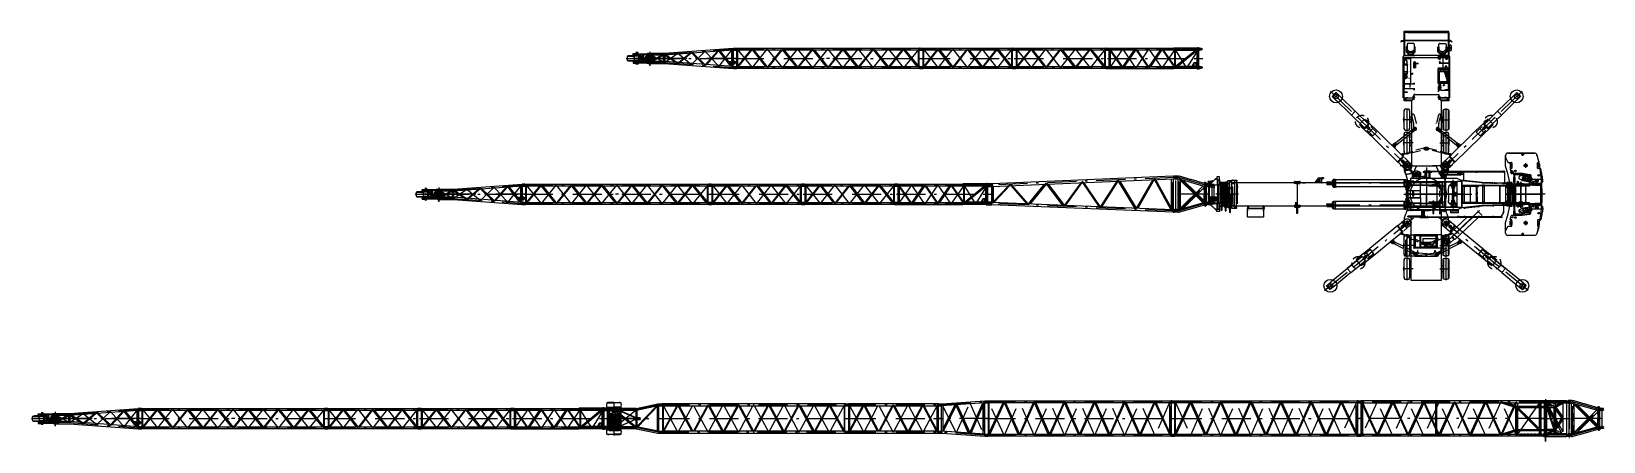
# Model space of a CAD drawing. Extents: x 1112 to 102387, y 13510 to 39910.
import ezdxf

# ---------------------------------------------------------------- set-up
doc = ezdxf.new("R2010")
doc.units = 0
doc.header["$LTSCALE"] = 62.5
doc.linetypes.add('CENTER', pattern=[50.5, 30, -9, 2.5, -9])
doc.linetypes.add('HIDDEN', pattern=[12.6, 8.4, -4.2])
for name, color, linetype in [('11', 251, 'CONTINUOUS'), ('12', 136, 'CONTINUOUS'), ('13', 216, 'CONTINUOUS'), ('3', 214, 'CONTINUOUS'), ('6', 14, 'CONTINUOUS')]:
    doc.layers.add(name, color=color, linetype=linetype)

# ---------------------------------------------------------------- blocks, each defined once
blk = doc.blocks.new('*G17')
at = {"layer": '11', "color": 251, "linetype": 'CENTER'}
for p, q in [((84800, 36070), (87154, 33782)), ((85083, 35657), (85294, 35874)), ((87167, 33770), (87398, 33545))]:
    blk.add_line(p, q, dxfattribs=at)
at = {"layer": '11', "color": 251, "linetype": 'CONTINUOUS'}
for p, q in [((85016, 35860), (84907, 35722)), ((85154, 35970), (84910, 35719)), ((84910, 35719), (85166, 35470)), ((85151, 35973), (85016, 35860)), ((85410, 35721), (85154, 35970)), ((85166, 35470), (85181, 35456)), ((85181, 35456), (86035, 34625)), ((86386, 34773), (85410, 35721)), ((86035, 34625), (87014, 33674)), ((86142, 34522), (86386, 34773)), ((87014, 33674), (86142, 34522)), ((86386, 34773), (87259, 33924)), ((86773, 33908), (86769, 33912)), ((87011, 34165), (87017, 34159)), ((87525, 33665), (87281, 33414)), ((87334, 33468), (87351, 33486)), ((87351, 33486), (87355, 33489))]:
    blk.add_line(p, q, dxfattribs=at)
at = {"layer": '11', "color": 251, "linetype": 'HIDDEN'}
for p, q in [((87011, 34165), (87017, 34159)), ((87517, 33185), (87014, 33674)), ((87154, 33782), (87167, 33770)), ((87761, 33436), (87259, 33924)), ((87761, 33436), (87517, 33185))]:
    blk.add_line(p, q, dxfattribs=at)
at = {"layer": '11', "color": 251, "linetype": 'CONTINUOUS'}
for radius in [415, 146]:
    blk.add_circle((85152, 35728), radius, dxfattribs=at)
blk = doc.blocks.new('*G18')
at = {"layer": '11', "color": 251, "linetype": 'CONTINUOUS'}
for p, q in [((86664, 33910), (86676, 33923)), ((86721, 33854), (86664, 33910)), ((86676, 33923), (86734, 33867)), ((86721, 33854), (86770, 33904)), ((86886, 33694), (86721, 33854)), ((86743, 33833), (86738, 33829)), ((86738, 33829), (86860, 33710)), ((86743, 33833), (86739, 33829)), ((86770, 33904), (86935, 33744)), ((86860, 33710), (86864, 33715)), ((86935, 33744), (86886, 33694)), ((86908, 33672), (86886, 33694)), ((86899, 33707), (86921, 33685)), ((86908, 33672), (86956, 33721)), ((87341, 33251), (86908, 33672)), ((86956, 33721), (86992, 33686)), ((87000, 34255), (87011, 34269)), ((87057, 34200), (87000, 34255)), ((87011, 34269), (87257, 34031)), ((87021, 34162), (87070, 34213)), ((87186, 34002), (87021, 34162)), ((87052, 34195), (87054, 34196)), ((87054, 34196), (87054, 34196)), ((87062, 33687), (87246, 33876)), ((87091, 34192), (87095, 34196)), ((87091, 34192), (87095, 34196)), ((87095, 34196), (87217, 34077)), ((87120, 34164), (87137, 34182)), ((87120, 34164), (87128, 34172)), ((87137, 34182), (87202, 34119)), ((87148, 34171), (87165, 34189)), ((87247, 33608), (87161, 33691)), ((87165, 34189), (87208, 34147)), ((87202, 34119), (87184, 34101)), ((87184, 34101), (87192, 34109)), ((87235, 34052), (87186, 34002)), ((87208, 34147), (87191, 34129)), ((87209, 33982), (87257, 34031)), ((87245, 33947), (87209, 33982)), ((87217, 34077), (87213, 34073)), ((87213, 34073), (87217, 34077)), ((87244, 34018), (87222, 34039)), ((87245, 33777), (87331, 33694)), ((87257, 34031), (87822, 33481)), ((87822, 33481), (89507, 31843)), ((87474, 33122), (87341, 33251)), ((89159, 31484), (87474, 33122)), ((89471, 31878), (89123, 31519)), ((89130, 31512), (89469, 31183)), ((89507, 31843), (89159, 31484)), ((89348, 31998), (89362, 32012)), ((89456, 31893), (89348, 31998)), ((89362, 32012), (89438, 32036)), ((89416, 31625), (89374, 31582)), ((89375, 31525), (89441, 31461)), ((89406, 31495), (89503, 31594)), ((89449, 31453), (89406, 31495)), ((89495, 31500), (89449, 31453)), ((89470, 31907), (89456, 31893)), ((89489, 31977), (89470, 31907)), ((89479, 31871), (89471, 31878)), ((89504, 31595), (89473, 31626)), ((89523, 31827), (89479, 31871)), ((89529, 31474), (89529, 31474)), ((89533, 31524), (89534, 31524)), ((89479, 31312), (89410, 31240)), ((89410, 31240), (89469, 31183))]:
    blk.add_line(p, q, dxfattribs=at)
at = {"layer": '11', "color": 251, "linetype": 'CENTER'}
for p, q in [((86667, 34255), (89496, 31505)), ((86731, 34007), (86913, 34195)), ((89396, 31973), (89492, 32009)), ((89425, 32050), (89467, 31937))]:
    blk.add_line(p, q, dxfattribs=at)
at = {"layer": '11', "color": 251, "linetype": 'HIDDEN'}
for p, q in [((87154, 33782), (87167, 33770)), ((89758, 31599), (89479, 31312)), ((89547, 31553), (89495, 31500)), ((89496, 31505), (89824, 31186)), ((89498, 31461), (89540, 31504)), ((89503, 31594), (89504, 31595)), ((89539, 31561), (89504, 31595)), ((89504, 31595), (89547, 31553)), ((89931, 31431), (89523, 31827)), ((89469, 31183), (89553, 31101)), ((89469, 31183), (89575, 31080)), ((89623, 31172), (89832, 31388))]:
    blk.add_line(p, q, dxfattribs=at)
blk.add_circle((86824, 34103), 415, dxfattribs=at)
at = {"layer": '11', "color": 251, "linetype": 'CONTINUOUS'}
blk.add_circle((89447, 31992), 17.5, dxfattribs=at)
for centre, radius, start, end in [((87026, 33722), 50, -134.18203, -44.20191), ((87203, 33734), 60, 168.36628, -134.18781), ((87203, 33734), 60, 45.81431, 103.24564), ((87210, 33911), 50, -44.18664, 45.81138), ((87289, 33651), 60, -134.18675, -44.19494), ((87289, 33651), 60, -44.18937, 45.8075), ((89403, 31554), 40, 135.81182, -134.19065), ((89445, 31597), 40, 45.80646, 135.81028), ((89447, 31992), 45, -19.91047, 102.20292), ((89469, 31489), 40, -134.17454, -55.98225)]:
    blk.add_arc(centre, radius, start, end, dxfattribs=at)
at = {"layer": '11', "color": 251, "linetype": 'HIDDEN'}
for centre, radius, start, end in [((87203, 33734), 60, 135.81178, 168.35661), ((87203, 33734), 60, 103.2693, 135.80614), ((89469, 31489), 40.1, -55.9481, -44.19656), ((89511, 31532), 40, -44.18408, 45.80979), ((89728, 31280), 250, -44.18864, 45.81174), ((89728, 31280), 250, -134.19175, -44.18975)]:
    blk.add_arc(centre, radius, start, end, dxfattribs=at)
blk = doc.blocks.new('*G19')
at = {"layer": '11', "color": 251, "linetype": 'CENTER'}
for p, q in [((97145, 36070), (94791, 33782)), ((96862, 35657), (96651, 35874)), ((94779, 33770), (94547, 33545))]:
    blk.add_line(p, q, dxfattribs=at)
at = {"layer": '11', "color": 251, "linetype": 'CONTINUOUS'}
for p, q in [((95560, 34773), (96535, 35721)), ((96764, 35456), (95910, 34625)), ((96535, 35721), (96791, 35970)), ((96779, 35470), (96764, 35456)), ((97035, 35719), (96779, 35470)), ((96791, 35970), (97035, 35719)), ((96794, 35973), (96929, 35860)), ((96929, 35860), (97038, 35722)), ((95560, 34773), (94687, 33924)), ((95910, 34625), (94932, 33674)), ((94932, 33674), (95804, 34522)), ((95804, 34522), (95560, 34773)), ((94420, 33665), (94664, 33414)), ((94594, 33486), (94591, 33489)), ((94612, 33468), (94594, 33486)), ((94934, 34165), (94928, 34159)), ((95172, 33908), (95176, 33912))]:
    blk.add_line(p, q, dxfattribs=at)
at = {"layer": '11', "color": 251, "linetype": 'HIDDEN'}
for p, q in [((94184, 33436), (94687, 33924)), ((94184, 33436), (94428, 33185)), ((94428, 33185), (94932, 33674)), ((94791, 33782), (94779, 33770)), ((94934, 34165), (94928, 34159))]:
    blk.add_line(p, q, dxfattribs=at)
at = {"layer": '11', "color": 251, "linetype": 'CONTINUOUS'}
for radius in [415, 146]:
    blk.add_circle((96793, 35728), radius, dxfattribs=at)
blk = doc.blocks.new('*G20')
at = {"layer": '11', "color": 251, "linetype": 'CONTINUOUS'}
for p, q in [((94123, 33481), (92438, 31843)), ((94688, 34031), (94123, 33481)), ((94604, 33251), (95037, 33672)), ((94700, 33777), (94615, 33694)), ((94934, 34269), (94688, 34031)), ((94736, 33982), (94688, 34031)), ((94698, 33608), (94784, 33691)), ((94883, 33687), (94699, 33876)), ((94700, 33947), (94736, 33982)), ((94701, 34018), (94723, 34039)), ((94711, 34052), (94760, 34002)), ((94850, 34196), (94728, 34077)), ((94728, 34077), (94732, 34073)), ((94732, 34073), (94728, 34077)), ((94780, 34189), (94737, 34147)), ((94737, 34147), (94754, 34129)), ((94808, 34182), (94743, 34119)), ((94743, 34119), (94761, 34101)), ((94761, 34101), (94753, 34109)), ((94760, 34002), (94924, 34162)), ((94797, 34171), (94780, 34189)), ((94825, 34164), (94808, 34182)), ((94825, 34164), (94818, 34172)), ((94854, 34192), (94850, 34196)), ((94854, 34192), (94850, 34196)), ((94924, 34162), (94876, 34213)), ((94888, 34200), (94946, 34255)), ((94893, 34195), (94892, 34196)), ((94892, 34196), (94892, 34196)), ((94946, 34255), (94934, 34269)), ((94990, 33721), (94954, 33686)), ((95037, 33672), (94990, 33721)), ((95175, 33904), (95010, 33744)), ((95010, 33744), (95059, 33694)), ((95047, 33707), (95024, 33685)), ((95037, 33672), (95059, 33694)), ((95059, 33694), (95224, 33854)), ((95085, 33710), (95081, 33715)), ((95207, 33829), (95085, 33710)), ((95224, 33854), (95175, 33904)), ((95203, 33833), (95207, 33829)), ((95203, 33833), (95207, 33829)), ((95269, 33923), (95212, 33867)), ((95224, 33854), (95282, 33910)), ((95282, 33910), (95269, 33923)), ((92786, 31484), (94471, 33122)), ((94471, 33122), (94604, 33251)), ((92412, 31524), (92412, 31524)), ((92416, 31474), (92416, 31474)), ((92422, 31827), (92466, 31871)), ((92438, 31843), (92786, 31484)), ((92442, 31595), (92473, 31626)), ((92539, 31495), (92442, 31594)), ((92450, 31500), (92496, 31453)), ((92456, 31977), (92476, 31907)), ((92466, 31871), (92474, 31878)), ((92474, 31878), (92822, 31519)), ((92476, 31907), (92489, 31893)), ((92815, 31512), (92477, 31183)), ((92489, 31893), (92597, 31998)), ((92496, 31453), (92539, 31495)), ((92570, 31525), (92504, 31461)), ((92584, 32012), (92508, 32036)), ((92529, 31625), (92571, 31582)), ((92597, 31998), (92584, 32012)), ((92466, 31312), (92535, 31240)), ((92535, 31240), (92477, 31183))]:
    blk.add_line(p, q, dxfattribs=at)
at = {"layer": '11', "color": 251, "linetype": 'CENTER'}
for p, q in [((95278, 34255), (92449, 31505)), ((95215, 34007), (95032, 34195)), ((92549, 31973), (92453, 32009)), ((92520, 32050), (92478, 31937))]:
    blk.add_line(p, q, dxfattribs=at)
at = {"layer": '11', "color": 251, "linetype": 'HIDDEN'}
for p, q in [((94791, 33782), (94779, 33770)), ((92015, 31431), (92422, 31827)), ((92449, 31505), (92121, 31186)), ((92187, 31599), (92466, 31312)), ((92441, 31595), (92398, 31553)), ((92398, 31553), (92450, 31500)), ((92447, 31461), (92405, 31504)), ((92406, 31561), (92442, 31595)), ((92442, 31594), (92441, 31595)), ((92322, 31172), (92113, 31388)), ((92477, 31183), (92371, 31080)), ((92477, 31183), (92392, 31101))]:
    blk.add_line(p, q, dxfattribs=at)
blk.add_circle((95121, 34103), 415, dxfattribs=at)
at = {"layer": '11', "color": 251, "linetype": 'CONTINUOUS'}
blk.add_circle((92498, 31992), 17.5, dxfattribs=at)
for centre, radius, start, end in [((94657, 33651), 60, 134.1925, -135.81063), ((94657, 33651), 60, -135.80506, -45.81325), ((94735, 33911), 50, 134.18862, -135.81336), ((94742, 33734), 60, 76.75436, 134.18569), ((94742, 33734), 60, -45.81219, 11.63372), ((94919, 33722), 50, -135.79809, -45.81797), ((92498, 31992), 45, 77.79708, -160.08953), ((92476, 31489), 40, -124.01775, -45.82546), ((92501, 31597), 40, 44.18972, 134.19354), ((92542, 31554), 40, -45.80935, 44.18818)]:
    blk.add_arc(centre, radius, start, end, dxfattribs=at)
at = {"layer": '11', "color": 251, "linetype": 'HIDDEN'}
for centre, radius, start, end in [((94742, 33734), 60, 44.19386, 76.7307), ((94742, 33734), 60, 11.64339, 44.18822), ((92218, 31280), 250, 134.18826, -135.81136), ((92434, 31532), 40, 134.19021, -135.81592), ((92476, 31489), 40.1, -135.80344, -124.0519), ((92218, 31280), 250, -135.81025, -45.80825)]:
    blk.add_arc(centre, radius, start, end, dxfattribs=at)
blk = doc.blocks.new('*G21')
at = {"layer": '11', "color": 251, "linetype": 'CONTINUOUS'}
for p, q in [((85766, 24559), (86821, 25424)), ((86821, 25424), (85880, 24653)), ((87332, 25390), (87110, 25661)), ((87157, 25603), (87173, 25583)), ((87173, 25583), (87176, 25579)), ((84844, 23803), (85766, 24559)), ((86102, 24382), (85050, 23520)), ((85880, 24653), (86102, 24382)), ((86102, 24382), (87044, 25154)), ((86562, 25211), (86557, 25208)), ((86777, 24935), (86784, 24941)), ((84646, 23415), (84549, 23562)), ((84552, 23564), (84829, 23791)), ((84774, 23293), (84552, 23564)), ((84771, 23291), (84646, 23415)), ((85050, 23520), (84774, 23293)), ((84829, 23791), (84844, 23803))]:
    blk.add_line(p, q, dxfattribs=at)
at = {"layer": '11', "color": 251, "linetype": 'HIDDEN'}
for p, q in [((87364, 25869), (86821, 25424)), ((87586, 25598), (87044, 25154)), ((87586, 25598), (87364, 25869)), ((86777, 24935), (86784, 24941)), ((86952, 25305), (86965, 25316))]:
    blk.add_line(p, q, dxfattribs=at)
at = {"layer": '11', "color": 251, "linetype": 'CENTER'}
for p, q in [((86965, 25316), (87215, 25520)), ((84413, 23224), (86952, 25305)), ((84730, 23612), (84922, 23377))]:
    blk.add_line(p, q, dxfattribs=at)
at = {"layer": '11', "color": 251, "linetype": 'CONTINUOUS'}
for radius in [415, 146]:
    blk.add_circle((84793, 23535), radius, dxfattribs=at)
blk = doc.blocks.new('*G22')
at = {"layer": '11', "color": 251, "linetype": 'CENTER'}
for p, q in [((86426, 24874), (89478, 27375)), ((89339, 26917), (89432, 26874)), ((89361, 26838), (89412, 26947)), ((86511, 25116), (86677, 24914))]:
    blk.add_line(p, q, dxfattribs=at)
at = {"layer": '11', "color": 251, "linetype": 'CONTINUOUS'}
for p, q in [((89144, 27425), (87326, 25935)), ((89422, 27006), (89105, 27393)), ((89113, 27399), (89478, 27698)), ((89461, 27038), (89144, 27425)), ((89355, 27365), (89427, 27424)), ((89436, 27431), (89389, 27393)), ((89389, 27393), (89478, 27286)), ((89414, 27647), (89478, 27698)), ((89478, 27569), (89414, 27647)), ((89478, 27380), (89436, 27431)), ((89513, 27403), (89514, 27403)), ((89513, 27353), (89514, 27353)), ((87643, 25548), (89461, 27038)), ((89405, 26992), (89288, 26897)), ((89288, 26897), (89301, 26881)), ((89301, 26881), (89375, 26851)), ((89388, 27263), (89350, 27309)), ((89418, 26977), (89405, 26992)), ((89431, 26906), (89418, 26977)), ((89430, 27013), (89422, 27006)), ((89478, 27052), (89430, 27013)), ((89478, 27285), (89444, 27257)), ((86692, 25415), (86514, 25269)), ((86534, 25293), (86665, 25401)), ((86559, 25215), (86736, 25361)), ((86665, 25401), (86669, 25396)), ((86716, 25435), (86692, 25415)), ((86736, 25361), (86692, 25415)), ((86704, 25401), (86728, 25421)), ((87183, 25817), (86716, 25435)), ((86716, 25435), (86759, 25382)), ((86759, 25382), (86798, 25414)), ((86868, 25407), (87036, 25203)), ((87059, 25470), (86966, 25394)), ((87033, 25048), (87643, 25548)), ((87043, 25302), (87135, 25377)), ((87326, 25935), (87183, 25817)), ((86514, 25269), (86452, 25219)), ((86452, 25219), (86464, 25205)), ((86464, 25205), (86526, 25255)), ((86514, 25269), (86559, 25215)), ((86537, 25288), (86534, 25293)), ((86537, 25288), (86534, 25293)), ((86820, 24897), (86758, 24846)), ((86758, 24846), (86768, 24831)), ((86768, 24831), (87033, 25048)), ((86965, 25083), (86787, 24937)), ((86787, 24937), (86831, 24883)), ((86815, 24902), (86817, 24900)), ((86817, 24900), (86817, 24900)), ((86854, 24902), (86858, 24897)), ((86854, 24902), (86858, 24897)), ((86858, 24897), (86990, 25005)), ((86885, 24927), (86901, 24908)), ((86885, 24927), (86892, 24918)), ((86901, 24908), (86971, 24965)), ((86913, 24917), (86929, 24898)), ((86929, 24898), (86975, 24936)), ((86971, 24965), (86955, 24984)), ((86955, 24984), (86962, 24975)), ((86975, 24936), (86959, 24955)), ((87009, 25028), (86965, 25083)), ((86990, 25005), (86986, 25009)), ((86986, 25009), (86989, 25005)), ((87029, 25132), (86990, 25101)), ((86990, 25101), (87033, 25048)), ((87022, 25062), (86998, 25042))]:
    blk.add_line(p, q, dxfattribs=at)
at = {"layer": '11', "color": 251, "linetype": 'HIDDEN'}
for p, q in [((89478, 27698), (89592, 27792)), ((89478, 27698), (89569, 27773)), ((89478, 27375), (89832, 27665)), ((89731, 27260), (89478, 27569)), ((89917, 27412), (89478, 27052)), ((89525, 27323), (89478, 27380)), ((89483, 27419), (89521, 27372)), ((89633, 27696), (89823, 27464)), ((89478, 27285), (89525, 27323)), ((89516, 27316), (89478, 27285)), ((89478, 27286), (89478, 27285)), ((86952, 25305), (86965, 25316))]:
    blk.add_line(p, q, dxfattribs=at)
at = {"layer": '11', "color": 251, "linetype": 'CONTINUOUS'}
blk.add_circle((89388, 26894), 17.5, dxfattribs=at)
at = {"layer": '11', "color": 251, "linetype": 'HIDDEN'}
blk.add_circle((86596, 25013), 415, dxfattribs=at)
at = {"layer": '11', "color": 251, "linetype": 'CONTINUOUS'}
for centre, radius, start, end in [((89381, 27335), 40, 129.34065, -140.66182), ((89453, 27393), 40, 51.13225, 129.32454), ((89388, 26894), 45, -107.05292, 15.06047), ((89419, 27288), 40, -140.66028, -50.65646), ((86830, 25375), 50, 39.35191, 129.33203), ((87004, 25348), 60, 129.33781, -173.21628), ((87097, 25424), 60, 39.34494, 129.33675), ((87097, 25424), 60, -50.6575, 39.33937), ((87004, 25348), 60, -108.09564, -50.66431), ((86997, 25171), 50, -50.66138, 39.33664)]:
    blk.add_arc(centre, radius, start, end, dxfattribs=at)
at = {"layer": '11', "color": 251, "linetype": 'HIDDEN'}
for centre, radius, start, end in [((89452, 27393), 40.1, 39.34656, 51.0981), ((89491, 27347), 40, -50.65979, 39.33408), ((89728, 27580), 250, 39.33975, 129.34175), ((89728, 27580), 250, -50.66174, 39.33864), ((87004, 25348), 60, -173.20661, -140.66178), ((87005, 25348), 60, -140.65614, -108.1193)]:
    blk.add_arc(centre, radius, start, end, dxfattribs=at)
blk = doc.blocks.new('*G23')
at = {"layer": '11', "color": 251, "linetype": 'HIDDEN'}
for p, q in [((94359, 25598), (94581, 25869)), ((94359, 25598), (94901, 25154)), ((94581, 25869), (95124, 25424)), ((94993, 25305), (94980, 25316)), ((95168, 24935), (95162, 24941))]:
    blk.add_line(p, q, dxfattribs=at)
at = {"layer": '11', "color": 251, "linetype": 'CONTINUOUS'}
for p, q in [((94614, 25390), (94835, 25661)), ((94772, 25583), (94769, 25579)), ((94788, 25603), (94772, 25583)), ((95124, 25424), (96065, 24653)), ((96180, 24559), (95124, 25424)), ((95843, 24382), (94901, 25154)), ((95168, 24935), (95162, 24941)), ((95384, 25211), (95388, 25208)), ((96065, 24653), (95843, 24382)), ((95843, 24382), (96895, 23520)), ((97101, 23803), (96180, 24559)), ((96895, 23520), (97172, 23293)), ((97117, 23791), (97101, 23803)), ((97394, 23564), (97117, 23791)), ((97172, 23293), (97394, 23564)), ((97174, 23291), (97300, 23415)), ((97300, 23415), (97396, 23562))]:
    blk.add_line(p, q, dxfattribs=at)
at = {"layer": '11', "color": 251, "linetype": 'CENTER'}
for p, q in [((94980, 25316), (94730, 25520)), ((97533, 23224), (94993, 25305)), ((97216, 23612), (97024, 23377))]:
    blk.add_line(p, q, dxfattribs=at)
at = {"layer": '11', "color": 251, "linetype": 'CONTINUOUS'}
for radius in [415, 146]:
    blk.add_circle((97153, 23535), radius, dxfattribs=at)
blk = doc.blocks.new('*G24')
at = {"layer": '11', "color": 251, "linetype": 'HIDDEN'}
for p, q in [((92028, 27412), (92468, 27052)), ((92468, 27375), (92114, 27665)), ((92313, 27696), (92123, 27464)), ((92214, 27260), (92468, 27569)), ((92468, 27698), (92353, 27792)), ((92468, 27698), (92376, 27773)), ((92421, 27323), (92468, 27380)), ((92462, 27419), (92424, 27372)), ((92467, 27285), (92421, 27323)), ((92429, 27316), (92468, 27285)), ((92468, 27286), (92467, 27285)), ((94993, 25305), (94980, 25316))]:
    blk.add_line(p, q, dxfattribs=at)
at = {"layer": '11', "color": 251, "linetype": 'CONTINUOUS'}
for p, q in [((92432, 27403), (92432, 27403)), ((92432, 27353), (92432, 27353)), ((92531, 27647), (92468, 27698)), ((92832, 27399), (92468, 27698)), ((92468, 27569), (92531, 27647)), ((92468, 27380), (92509, 27431)), ((92556, 27393), (92468, 27286)), ((92485, 27038), (92802, 27425)), ((92509, 27431), (92556, 27393)), ((92590, 27365), (92518, 27424)), ((92523, 27006), (92840, 27393)), ((92802, 27425), (94619, 25935)), ((92468, 27285), (92501, 27257)), ((92468, 27052), (92515, 27013)), ((94302, 25548), (92485, 27038)), ((92514, 26906), (92528, 26977)), ((92515, 27013), (92523, 27006)), ((92528, 26977), (92540, 26992)), ((92540, 26992), (92657, 26897)), ((92557, 27263), (92595, 27309)), ((92644, 26881), (92571, 26851)), ((92657, 26897), (92644, 26881)), ((94912, 25048), (94302, 25548)), ((94619, 25935), (94762, 25817)), ((94762, 25817), (95229, 25435)), ((94903, 25302), (94810, 25377)), ((94886, 25470), (94979, 25394)), ((95077, 25407), (94910, 25203)), ((95186, 25382), (95147, 25414)), ((95229, 25435), (95186, 25382)), ((95209, 25361), (95253, 25415)), ((95387, 25215), (95209, 25361)), ((95242, 25401), (95218, 25421)), ((95229, 25435), (95253, 25415)), ((95253, 25415), (95431, 25269)), ((95280, 25401), (95276, 25396)), ((95412, 25293), (95280, 25401)), ((94955, 25101), (94912, 25048)), ((95177, 24831), (94912, 25048)), ((94917, 25132), (94955, 25101)), ((94924, 25062), (94948, 25042)), ((94936, 25028), (94981, 25083)), ((94956, 25005), (94959, 25009)), ((94959, 25009), (94956, 25005)), ((95087, 24897), (94956, 25005)), ((94970, 24936), (94986, 24955)), ((95017, 24898), (94970, 24936)), ((94974, 24965), (94990, 24984)), ((95044, 24908), (94974, 24965)), ((94981, 25083), (95158, 24937)), ((94990, 24984), (94983, 24975)), ((95032, 24917), (95017, 24898)), ((95060, 24927), (95044, 24908)), ((95060, 24927), (95053, 24918)), ((95091, 24902), (95087, 24897)), ((95091, 24902), (95087, 24897)), ((95158, 24937), (95114, 24883)), ((95125, 24897), (95187, 24846)), ((95130, 24902), (95129, 24900)), ((95129, 24900), (95129, 24900)), ((95187, 24846), (95177, 24831)), ((95431, 25269), (95387, 25215)), ((95408, 25288), (95412, 25293)), ((95408, 25288), (95411, 25293)), ((95481, 25205), (95420, 25255)), ((95431, 25269), (95493, 25219)), ((95493, 25219), (95481, 25205))]:
    blk.add_line(p, q, dxfattribs=at)
at = {"layer": '11', "color": 251, "linetype": 'CENTER'}
for p, q in [((95519, 24874), (92468, 27375)), ((92606, 26917), (92514, 26874)), ((92584, 26838), (92533, 26947)), ((95434, 25116), (95268, 24914))]:
    blk.add_line(p, q, dxfattribs=at)
at = {"layer": '11', "color": 251, "linetype": 'CONTINUOUS'}
blk.add_circle((92557, 26894), 17.5, dxfattribs=at)
at = {"layer": '11', "color": 251, "linetype": 'HIDDEN'}
blk.add_circle((95350, 25013), 415, dxfattribs=at)
for centre, radius, start, end in [((92218, 27580), 250, 140.66136, -129.33826), ((92218, 27580), 250, 50.65825, 140.66025), ((92455, 27347), 40, 140.66592, -129.34021), ((92493, 27393), 40.1, 128.9019, 140.65344), ((94941, 25348), 60, -39.33822, -6.79339), ((94941, 25348), 60, -71.8807, -39.34386)]:
    blk.add_arc(centre, radius, start, end, dxfattribs=at)
at = {"layer": '11', "color": 251, "linetype": 'CONTINUOUS'}
for centre, radius, start, end in [((92493, 27393), 40, 50.67546, 128.86775), ((92564, 27335), 40, -39.33818, 50.65935), ((92526, 27288), 40, -129.34354, -39.33972), ((92557, 26894), 45, 164.93953, -72.94708), ((94848, 25424), 60, 140.66063, -129.3425), ((94848, 25424), 60, 50.66325, 140.65506), ((94941, 25348), 60, -6.78372, 50.66219), ((95116, 25375), 50, 50.66797, 140.64809), ((94948, 25171), 50, 140.66336, -129.33862), ((94941, 25348), 60, -129.33569, -71.90436)]:
    blk.add_arc(centre, radius, start, end, dxfattribs=at)
blk = doc.blocks.new('*G26')
at = {"layer": '11', "color": 251, "linetype": 'CONTINUOUS'}
for p, q in [((92048, 33717), (92048, 33734)), ((92049, 33700), (92048, 33717)), ((92050, 33684), (92049, 33700)), ((92051, 33668), (92050, 33684)), ((92053, 33652), (92051, 33668)), ((92056, 33636), (92053, 33652)), ((92058, 33621), (92056, 33636)), ((92062, 33607), (92058, 33621)), ((92066, 33593), (92062, 33607)), ((92070, 33579), (92066, 33593))]:
    blk.add_line(p, q, dxfattribs=at)
blk = doc.blocks.new('*G27')
at = {"layer": '11', "color": 251, "linetype": 'CONTINUOUS'}
for p, q in [((92048, 34743), (92049, 34760)), ((92048, 34726), (92048, 34743)), ((92049, 34760), (92050, 34776)), ((92050, 34776), (92051, 34792)), ((92051, 34792), (92053, 34808)), ((92053, 34808), (92056, 34824)), ((92056, 34824), (92058, 34839)), ((92058, 34839), (92062, 34853)), ((92062, 34853), (92066, 34867)), ((92066, 34867), (92070, 34881))]:
    blk.add_line(p, q, dxfattribs=at)
blk = doc.blocks.new('*G28')
at = {"layer": '11', "color": 251, "linetype": 'CONTINUOUS'}
for p, q in [((92070, 34881), (92085, 34886)), ((92085, 34886), (92101, 34891)), ((92101, 34891), (92117, 34895)), ((92117, 34895), (92133, 34899)), ((92133, 34899), (92149, 34902)), ((92149, 34902), (92166, 34906)), ((92166, 34906), (92182, 34908)), ((92182, 34908), (92198, 34911)), ((92198, 34911), (92215, 34912)), ((92215, 34912), (92232, 34914))]:
    blk.add_line(p, q, dxfattribs=at)
blk = doc.blocks.new('*G29')
at = {"layer": '11', "color": 251, "linetype": 'CONTINUOUS'}
for p, q in [((92232, 34914), (92248, 34912)), ((92248, 34912), (92265, 34911)), ((92265, 34911), (92281, 34908)), ((92281, 34908), (92298, 34906)), ((92298, 34906), (92314, 34902)), ((92314, 34902), (92330, 34899)), ((92330, 34899), (92346, 34895)), ((92346, 34895), (92362, 34891)), ((92362, 34891), (92378, 34886)), ((92378, 34886), (92394, 34881))]:
    blk.add_line(p, q, dxfattribs=at)
blk = doc.blocks.new('*G30')
at = {"layer": '11', "color": 251, "linetype": 'CONTINUOUS'}
for p, q in [((92394, 34881), (92398, 34867)), ((92398, 34867), (92401, 34853)), ((92401, 34853), (92405, 34839)), ((92405, 34839), (92408, 34824)), ((92408, 34824), (92410, 34808)), ((92410, 34808), (92412, 34792)), ((92412, 34792), (92414, 34776)), ((92414, 34776), (92415, 34760)), ((92415, 34760), (92415, 34743)), ((92415, 34743), (92416, 34726))]:
    blk.add_line(p, q, dxfattribs=at)
blk = doc.blocks.new('*G31')
at = {"layer": '11', "color": 251, "linetype": 'CONTINUOUS'}
for p, q in [((92398, 33593), (92394, 33579)), ((92401, 33607), (92398, 33593)), ((92405, 33621), (92401, 33607)), ((92408, 33636), (92405, 33621)), ((92410, 33652), (92408, 33636)), ((92412, 33668), (92410, 33652)), ((92414, 33684), (92412, 33668)), ((92415, 33700), (92414, 33684)), ((92416, 33734), (92415, 33717)), ((92415, 33717), (92415, 33700))]:
    blk.add_line(p, q, dxfattribs=at)
blk = doc.blocks.new('*G32')
at = {"layer": '11', "color": 251, "linetype": 'CONTINUOUS'}
for p, q in [((92248, 33548), (92232, 33546)), ((92265, 33549), (92248, 33548)), ((92281, 33552), (92265, 33549)), ((92298, 33554), (92281, 33552)), ((92314, 33558), (92298, 33554)), ((92330, 33561), (92314, 33558)), ((92346, 33565), (92330, 33561)), ((92362, 33569), (92346, 33565)), ((92378, 33574), (92362, 33569)), ((92394, 33579), (92378, 33574))]:
    blk.add_line(p, q, dxfattribs=at)
blk = doc.blocks.new('*G33')
at = {"layer": '11', "color": 251, "linetype": 'CONTINUOUS'}
for p, q in [((92085, 33574), (92070, 33579)), ((92101, 33569), (92085, 33574)), ((92117, 33565), (92101, 33569)), ((92133, 33561), (92117, 33565)), ((92149, 33558), (92133, 33561)), ((92166, 33554), (92149, 33558)), ((92182, 33552), (92166, 33554)), ((92198, 33549), (92182, 33552)), ((92215, 33548), (92198, 33549)), ((92232, 33546), (92215, 33548))]:
    blk.add_line(p, q, dxfattribs=at)
blk = doc.blocks.new('*G34')
at = {"layer": '11', "color": 251, "linetype": 'CONTINUOUS'}
for p, q in [((92048, 32234), (92048, 32217)), ((92048, 32217), (92049, 32200)), ((92049, 32200), (92050, 32184)), ((92050, 32184), (92051, 32168)), ((92051, 32168), (92053, 32152)), ((92053, 32152), (92056, 32136)), ((92056, 32136), (92058, 32121)), ((92058, 32121), (92062, 32107)), ((92062, 32107), (92066, 32093)), ((92066, 32093), (92070, 32079))]:
    blk.add_line(p, q, dxfattribs=at)
blk = doc.blocks.new('*G35')
at = {"layer": '11', "color": 251, "linetype": 'CONTINUOUS'}
for p, q in [((92070, 32079), (92085, 32074)), ((92085, 32074), (92101, 32069)), ((92101, 32069), (92117, 32065)), ((92117, 32065), (92133, 32061)), ((92133, 32061), (92149, 32058)), ((92149, 32058), (92166, 32054)), ((92166, 32054), (92182, 32052)), ((92182, 32052), (92198, 32049)), ((92198, 32049), (92215, 32048)), ((92215, 32048), (92232, 32046))]:
    blk.add_line(p, q, dxfattribs=at)
blk = doc.blocks.new('*G36')
at = {"layer": '11', "color": 251, "linetype": 'CONTINUOUS'}
for p, q in [((92232, 32046), (92248, 32048)), ((92248, 32048), (92265, 32049)), ((92265, 32049), (92281, 32052)), ((92281, 32052), (92298, 32054)), ((92298, 32054), (92314, 32058)), ((92314, 32058), (92330, 32061)), ((92330, 32061), (92346, 32065)), ((92346, 32065), (92362, 32069)), ((92362, 32069), (92378, 32074)), ((92378, 32074), (92394, 32079))]:
    blk.add_line(p, q, dxfattribs=at)
blk = doc.blocks.new('*G37')
at = {"layer": '11', "color": 251, "linetype": 'CONTINUOUS'}
for p, q in [((92394, 32079), (92398, 32093)), ((92398, 32093), (92401, 32107)), ((92401, 32107), (92405, 32121)), ((92405, 32121), (92408, 32136)), ((92408, 32136), (92410, 32152)), ((92410, 32152), (92412, 32168)), ((92412, 32168), (92414, 32184)), ((92414, 32184), (92415, 32200)), ((92415, 32217), (92416, 32234)), ((92415, 32200), (92415, 32217))]:
    blk.add_line(p, q, dxfattribs=at)
blk = doc.blocks.new('*G38')
at = {"layer": '11', "color": 251, "linetype": 'CONTINUOUS'}
for p, q in [((92398, 33367), (92394, 33381)), ((92401, 33353), (92398, 33367)), ((92405, 33339), (92401, 33353)), ((92408, 33324), (92405, 33339)), ((92410, 33308), (92408, 33324)), ((92412, 33292), (92410, 33308)), ((92414, 33276), (92412, 33292)), ((92415, 33260), (92414, 33276)), ((92415, 33243), (92415, 33260)), ((92416, 33226), (92415, 33243))]:
    blk.add_line(p, q, dxfattribs=at)
blk = doc.blocks.new('*G39')
at = {"layer": '11', "color": 251, "linetype": 'CONTINUOUS'}
for p, q in [((92248, 33412), (92232, 33414)), ((92265, 33411), (92248, 33412)), ((92281, 33408), (92265, 33411)), ((92298, 33406), (92281, 33408)), ((92314, 33402), (92298, 33406)), ((92330, 33399), (92314, 33402)), ((92346, 33395), (92330, 33399)), ((92362, 33391), (92346, 33395)), ((92378, 33386), (92362, 33391)), ((92394, 33381), (92378, 33386))]:
    blk.add_line(p, q, dxfattribs=at)
blk = doc.blocks.new('*G40')
at = {"layer": '11', "color": 251, "linetype": 'CONTINUOUS'}
for p, q in [((89876, 32079), (89880, 32093)), ((89880, 32093), (89883, 32107)), ((89883, 32107), (89887, 32121)), ((89887, 32121), (89890, 32136)), ((89890, 32136), (89892, 32152)), ((89892, 32152), (89894, 32168)), ((89894, 32168), (89896, 32184)), ((89896, 32184), (89897, 32200)), ((89897, 32217), (89898, 32234)), ((89897, 32200), (89897, 32217))]:
    blk.add_line(p, q, dxfattribs=at)
blk = doc.blocks.new('*G41')
at = {"layer": '11', "color": 251, "linetype": 'CONTINUOUS'}
for p, q in [((89730, 33412), (89714, 33414)), ((89747, 33411), (89730, 33412)), ((89763, 33408), (89747, 33411)), ((89780, 33406), (89763, 33408))]:
    blk.add_line(p, q, dxfattribs=at)
blk = doc.blocks.new('*G42')
at = {"layer": '11', "color": 251, "linetype": 'CONTINUOUS'}
for p, q in [((89567, 33386), (89552, 33381)), ((89583, 33391), (89567, 33386)), ((89599, 33395), (89583, 33391)), ((89615, 33399), (89599, 33395)), ((89631, 33402), (89615, 33399)), ((89648, 33406), (89631, 33402)), ((89664, 33408), (89648, 33406)), ((89680, 33411), (89664, 33408)), ((89697, 33412), (89680, 33411)), ((89714, 33414), (89697, 33412))]:
    blk.add_line(p, q, dxfattribs=at)
blk = doc.blocks.new('*G43')
at = {"layer": '11', "color": 251, "linetype": 'CONTINUOUS'}
for p, q in [((89531, 33260), (89530, 33243)), ((89530, 33243), (89530, 33226)), ((89532, 33276), (89531, 33260)), ((89533, 33292), (89532, 33276)), ((89535, 33308), (89533, 33292)), ((89538, 33324), (89535, 33308)), ((89540, 33339), (89538, 33324)), ((89544, 33353), (89540, 33339)), ((89548, 33367), (89544, 33353)), ((89552, 33381), (89548, 33367))]:
    blk.add_line(p, q, dxfattribs=at)
blk = doc.blocks.new('*G44')
at = {"layer": '11', "color": 251, "linetype": 'CONTINUOUS'}
for p, q in [((89530, 32234), (89530, 32217)), ((89530, 32217), (89531, 32200)), ((89531, 32200), (89532, 32184)), ((89532, 32184), (89533, 32168)), ((89533, 32168), (89535, 32152)), ((89535, 32152), (89538, 32136)), ((89538, 32136), (89540, 32121)), ((89540, 32121), (89544, 32107)), ((89544, 32107), (89548, 32093)), ((89548, 32093), (89552, 32079))]:
    blk.add_line(p, q, dxfattribs=at)
blk = doc.blocks.new('*G45')
at = {"layer": '11', "color": 251, "linetype": 'CONTINUOUS'}
for p, q in [((89552, 32079), (89567, 32074)), ((89567, 32074), (89583, 32069)), ((89583, 32069), (89599, 32065)), ((89599, 32065), (89615, 32061)), ((89615, 32061), (89631, 32058)), ((89631, 32058), (89648, 32054)), ((89648, 32054), (89664, 32052)), ((89664, 32052), (89680, 32049)), ((89680, 32049), (89697, 32048)), ((89697, 32048), (89714, 32046))]:
    blk.add_line(p, q, dxfattribs=at)
blk = doc.blocks.new('*G46')
at = {"layer": '11', "color": 251, "linetype": 'CONTINUOUS'}
for p, q in [((89714, 32046), (89730, 32048)), ((89730, 32048), (89747, 32049)), ((89747, 32049), (89763, 32052)), ((89763, 32052), (89780, 32054)), ((89780, 32054), (89796, 32058)), ((89796, 32058), (89812, 32061)), ((89812, 32061), (89828, 32065)), ((89828, 32065), (89844, 32069)), ((89844, 32069), (89860, 32074)), ((89860, 32074), (89876, 32079))]:
    blk.add_line(p, q, dxfattribs=at)
blk = doc.blocks.new('*G47')
at = {"layer": '11', "color": 251, "linetype": 'CONTINUOUS'}
for p, q in [((89876, 33579), (89880, 33593)), ((89880, 33593), (89883, 33607)), ((89883, 33607), (89887, 33621)), ((89887, 33621), (89890, 33636)), ((89890, 33636), (89892, 33652)), ((89892, 33652), (89894, 33668)), ((89894, 33668), (89896, 33684)), ((89896, 33684), (89897, 33700)), ((89897, 33717), (89898, 33734)), ((89897, 33700), (89897, 33717))]:
    blk.add_line(p, q, dxfattribs=at)
blk = doc.blocks.new('*G48')
at = {"layer": '11', "color": 251, "linetype": 'CONTINUOUS'}
for p, q in [((89880, 34867), (89876, 34881)), ((89883, 34853), (89880, 34867)), ((89887, 34839), (89883, 34853)), ((89890, 34824), (89887, 34839)), ((89892, 34808), (89890, 34824)), ((89894, 34792), (89892, 34808)), ((89896, 34776), (89894, 34792)), ((89897, 34760), (89896, 34776)), ((89897, 34743), (89897, 34760)), ((89898, 34726), (89897, 34743))]:
    blk.add_line(p, q, dxfattribs=at)
blk = doc.blocks.new('*G49')
at = {"layer": '11', "color": 251, "linetype": 'CONTINUOUS'}
for p, q in [((89730, 34912), (89714, 34914)), ((89747, 34911), (89730, 34912)), ((89763, 34908), (89747, 34911)), ((89780, 34906), (89763, 34908)), ((89796, 34902), (89780, 34906)), ((89812, 34899), (89796, 34902)), ((89828, 34895), (89812, 34899)), ((89844, 34891), (89828, 34895)), ((89860, 34886), (89844, 34891)), ((89876, 34881), (89860, 34886))]:
    blk.add_line(p, q, dxfattribs=at)
blk = doc.blocks.new('*G50')
at = {"layer": '11', "color": 251, "linetype": 'CONTINUOUS'}
for p, q in [((89567, 34886), (89552, 34881)), ((89583, 34891), (89567, 34886)), ((89599, 34895), (89583, 34891)), ((89615, 34899), (89599, 34895)), ((89631, 34902), (89615, 34899)), ((89648, 34906), (89631, 34902)), ((89664, 34908), (89648, 34906)), ((89680, 34911), (89664, 34908)), ((89697, 34912), (89680, 34911)), ((89714, 34914), (89697, 34912))]:
    blk.add_line(p, q, dxfattribs=at)
blk = doc.blocks.new('*G51')
at = {"layer": '11', "color": 251, "linetype": 'CONTINUOUS'}
for p, q in [((89531, 34760), (89530, 34743)), ((89530, 34743), (89530, 34726)), ((89532, 34776), (89531, 34760)), ((89533, 34792), (89532, 34776)), ((89535, 34808), (89533, 34792)), ((89538, 34824), (89535, 34808)), ((89540, 34839), (89538, 34824)), ((89544, 34853), (89540, 34839)), ((89548, 34867), (89544, 34853)), ((89552, 34881), (89548, 34867))]:
    blk.add_line(p, q, dxfattribs=at)
blk = doc.blocks.new('*G52')
at = {"layer": '11', "color": 251, "linetype": 'CONTINUOUS'}
for p, q in [((89530, 33734), (89530, 33717)), ((89530, 33717), (89531, 33700)), ((89531, 33700), (89532, 33684)), ((89532, 33684), (89533, 33668)), ((89533, 33668), (89535, 33652)), ((89535, 33652), (89538, 33636)), ((89538, 33636), (89540, 33621)), ((89540, 33621), (89544, 33607)), ((89544, 33607), (89548, 33593)), ((89548, 33593), (89552, 33579))]:
    blk.add_line(p, q, dxfattribs=at)
blk = doc.blocks.new('*G53')
at = {"layer": '11', "color": 251, "linetype": 'CONTINUOUS'}
for p, q in [((89552, 33579), (89567, 33574)), ((89567, 33574), (89583, 33569)), ((89583, 33569), (89599, 33565)), ((89599, 33565), (89615, 33561)), ((89615, 33561), (89631, 33558)), ((89631, 33558), (89648, 33554)), ((89648, 33554), (89664, 33552)), ((89664, 33552), (89680, 33549)), ((89680, 33549), (89697, 33548)), ((89697, 33548), (89714, 33546))]:
    blk.add_line(p, q, dxfattribs=at)
blk = doc.blocks.new('*G54')
at = {"layer": '11', "color": 251, "linetype": 'CONTINUOUS'}
for p, q in [((89714, 33546), (89730, 33548)), ((89730, 33548), (89747, 33549)), ((89747, 33549), (89763, 33552)), ((89763, 33552), (89780, 33554)), ((89780, 33554), (89796, 33558)), ((89796, 33558), (89812, 33561)), ((89812, 33561), (89828, 33565)), ((89828, 33565), (89844, 33569)), ((89844, 33569), (89860, 33574)), ((89860, 33574), (89876, 33579))]:
    blk.add_line(p, q, dxfattribs=at)
blk = doc.blocks.new('*G56')
at = {"layer": '11', "color": 251, "linetype": 'CONTINUOUS'}
for p, q in [((92048, 25617), (92048, 25635)), ((92049, 25601), (92048, 25617)), ((92050, 25584), (92049, 25601)), ((92051, 25568), (92050, 25584)), ((92053, 25552), (92051, 25568)), ((92056, 25536), (92053, 25552)), ((92058, 25521), (92056, 25536)), ((92062, 25507), (92058, 25521)), ((92066, 25493), (92062, 25507)), ((92070, 25479), (92066, 25493))]:
    blk.add_line(p, q, dxfattribs=at)
blk = doc.blocks.new('*G57')
at = {"layer": '11', "color": 251, "linetype": 'CONTINUOUS'}
for p, q in [((92048, 26643), (92049, 26660)), ((92048, 26626), (92048, 26643)), ((92049, 26660), (92050, 26676)), ((92050, 26676), (92051, 26692)), ((92051, 26692), (92053, 26708)), ((92053, 26708), (92056, 26724)), ((92056, 26724), (92058, 26739)), ((92058, 26739), (92062, 26753)), ((92062, 26753), (92066, 26767)), ((92066, 26767), (92070, 26781))]:
    blk.add_line(p, q, dxfattribs=at)
blk = doc.blocks.new('*G58')
at = {"layer": '11', "color": 251, "linetype": 'CONTINUOUS'}
for p, q in [((92070, 26781), (92085, 26786)), ((92085, 26786), (92101, 26791)), ((92101, 26791), (92117, 26795)), ((92117, 26795), (92133, 26799)), ((92133, 26799), (92149, 26802)), ((92149, 26802), (92166, 26806)), ((92166, 26806), (92182, 26808)), ((92182, 26808), (92198, 26811)), ((92198, 26811), (92215, 26813)), ((92215, 26813), (92232, 26814))]:
    blk.add_line(p, q, dxfattribs=at)
blk = doc.blocks.new('*G59')
at = {"layer": '11', "color": 251, "linetype": 'CONTINUOUS'}
for p, q in [((92232, 26814), (92248, 26813)), ((92248, 26813), (92265, 26811)), ((92265, 26811), (92281, 26808)), ((92298, 26806), (92314, 26802)), ((92314, 26802), (92330, 26799)), ((92330, 26799), (92346, 26795)), ((92346, 26795), (92362, 26791)), ((92362, 26791), (92378, 26786)), ((92378, 26786), (92394, 26781))]:
    blk.add_line(p, q, dxfattribs=at)
blk = doc.blocks.new('*G60')
at = {"layer": '11', "color": 251, "linetype": 'CONTINUOUS'}
for p, q in [((92394, 26781), (92398, 26767)), ((92398, 26767), (92401, 26753)), ((92401, 26753), (92405, 26739)), ((92405, 26739), (92408, 26724)), ((92408, 26724), (92410, 26708)), ((92410, 26708), (92412, 26692)), ((92412, 26692), (92414, 26676)), ((92414, 26676), (92415, 26660)), ((92415, 26660), (92415, 26643)), ((92415, 26643), (92416, 26626))]:
    blk.add_line(p, q, dxfattribs=at)
blk = doc.blocks.new('*G61')
at = {"layer": '11', "color": 251, "linetype": 'CONTINUOUS'}
for p, q in [((92398, 25493), (92394, 25479)), ((92401, 25507), (92398, 25493)), ((92405, 25521), (92401, 25507)), ((92408, 25536), (92405, 25521)), ((92410, 25552), (92408, 25536)), ((92412, 25568), (92410, 25552)), ((92414, 25584), (92412, 25568)), ((92415, 25601), (92414, 25584)), ((92416, 25635), (92415, 25617)), ((92415, 25617), (92415, 25601))]:
    blk.add_line(p, q, dxfattribs=at)
blk = doc.blocks.new('*G62')
at = {"layer": '11', "color": 251, "linetype": 'CONTINUOUS'}
for p, q in [((92248, 25448), (92232, 25446)), ((92265, 25450), (92248, 25448)), ((92281, 25452), (92265, 25450)), ((92298, 25455), (92281, 25452)), ((92314, 25458), (92298, 25455)), ((92330, 25461), (92314, 25458)), ((92346, 25465), (92330, 25461)), ((92362, 25469), (92346, 25465)), ((92378, 25474), (92362, 25469)), ((92394, 25479), (92378, 25474))]:
    blk.add_line(p, q, dxfattribs=at)
blk = doc.blocks.new('*G63')
at = {"layer": '11', "color": 251, "linetype": 'CONTINUOUS'}
for p, q in [((92085, 25474), (92070, 25479)), ((92101, 25469), (92085, 25474)), ((92117, 25465), (92101, 25469)), ((92133, 25461), (92117, 25465)), ((92149, 25458), (92133, 25461)), ((92166, 25455), (92149, 25458)), ((92182, 25452), (92166, 25455)), ((92198, 25450), (92182, 25452)), ((92215, 25448), (92198, 25450)), ((92232, 25446), (92215, 25448))]:
    blk.add_line(p, q, dxfattribs=at)
blk = doc.blocks.new('*G64')
at = {"layer": '11', "color": 251, "linetype": 'CONTINUOUS'}
for p, q in [((89876, 25479), (89880, 25493)), ((89880, 25493), (89883, 25507)), ((89883, 25507), (89887, 25521)), ((89887, 25521), (89890, 25536)), ((89890, 25536), (89892, 25552)), ((89892, 25552), (89894, 25568)), ((89894, 25568), (89896, 25584)), ((89896, 25584), (89897, 25601)), ((89897, 25617), (89898, 25635)), ((89897, 25601), (89897, 25617))]:
    blk.add_line(p, q, dxfattribs=at)
blk = doc.blocks.new('*G65')
at = {"layer": '11', "color": 251, "linetype": 'CONTINUOUS'}
for p, q in [((89880, 26767), (89876, 26781)), ((89883, 26753), (89880, 26767)), ((89887, 26739), (89883, 26753)), ((89890, 26724), (89887, 26739)), ((89892, 26708), (89890, 26724)), ((89894, 26692), (89892, 26708)), ((89896, 26676), (89894, 26692)), ((89897, 26660), (89896, 26676)), ((89897, 26643), (89897, 26660)), ((89898, 26626), (89897, 26643))]:
    blk.add_line(p, q, dxfattribs=at)
blk = doc.blocks.new('*G66')
at = {"layer": '11', "color": 251, "linetype": 'CONTINUOUS'}
for p, q in [((89730, 26813), (89714, 26814)), ((89747, 26811), (89730, 26813)), ((89763, 26808), (89747, 26811)), ((89780, 26806), (89763, 26808)), ((89796, 26802), (89780, 26806)), ((89812, 26799), (89796, 26802)), ((89828, 26795), (89812, 26799)), ((89844, 26791), (89828, 26795)), ((89860, 26786), (89844, 26791)), ((89876, 26781), (89860, 26786))]:
    blk.add_line(p, q, dxfattribs=at)
blk = doc.blocks.new('*G67')
at = {"layer": '11', "color": 251, "linetype": 'CONTINUOUS'}
for p, q in [((89567, 26786), (89552, 26781)), ((89583, 26791), (89567, 26786)), ((89599, 26795), (89583, 26791)), ((89615, 26799), (89599, 26795)), ((89631, 26802), (89615, 26799)), ((89648, 26806), (89631, 26802)), ((89664, 26808), (89648, 26806)), ((89680, 26811), (89664, 26808)), ((89697, 26813), (89680, 26811)), ((89714, 26814), (89697, 26813))]:
    blk.add_line(p, q, dxfattribs=at)
blk = doc.blocks.new('*G68')
at = {"layer": '11', "color": 251, "linetype": 'CONTINUOUS'}
for p, q in [((89531, 26660), (89530, 26643)), ((89530, 26643), (89530, 26626)), ((89532, 26676), (89531, 26660)), ((89533, 26692), (89532, 26676)), ((89535, 26708), (89533, 26692)), ((89538, 26724), (89535, 26708)), ((89540, 26739), (89538, 26724)), ((89544, 26753), (89540, 26739)), ((89548, 26767), (89544, 26753)), ((89552, 26781), (89548, 26767))]:
    blk.add_line(p, q, dxfattribs=at)
blk = doc.blocks.new('*G69')
at = {"layer": '11', "color": 251, "linetype": 'CONTINUOUS'}
for p, q in [((89530, 25635), (89530, 25617)), ((89530, 25617), (89531, 25601)), ((89531, 25601), (89532, 25584)), ((89532, 25584), (89533, 25568)), ((89533, 25568), (89535, 25552)), ((89535, 25552), (89538, 25536)), ((89538, 25536), (89540, 25521)), ((89540, 25521), (89544, 25507)), ((89544, 25507), (89548, 25493)), ((89548, 25493), (89552, 25479))]:
    blk.add_line(p, q, dxfattribs=at)
blk = doc.blocks.new('*G70')
at = {"layer": '11', "color": 251, "linetype": 'CONTINUOUS'}
for p, q in [((89552, 25479), (89567, 25474)), ((89567, 25474), (89583, 25469)), ((89583, 25469), (89599, 25465)), ((89599, 25465), (89615, 25461)), ((89615, 25461), (89631, 25458)), ((89631, 25458), (89648, 25455)), ((89648, 25455), (89664, 25452)), ((89664, 25452), (89680, 25450)), ((89680, 25450), (89697, 25448)), ((89697, 25448), (89714, 25446))]:
    blk.add_line(p, q, dxfattribs=at)
blk = doc.blocks.new('*G71')
at = {"layer": '11', "color": 251, "linetype": 'CONTINUOUS'}
for p, q in [((89714, 25446), (89730, 25448)), ((89730, 25448), (89747, 25450)), ((89747, 25450), (89763, 25452)), ((89763, 25452), (89780, 25455)), ((89780, 25455), (89796, 25458)), ((89796, 25458), (89812, 25461)), ((89812, 25461), (89828, 25465)), ((89828, 25465), (89844, 25469)), ((89844, 25469), (89860, 25474)), ((89860, 25474), (89876, 25479))]:
    blk.add_line(p, q, dxfattribs=at)
blk = doc.blocks.new('*G55')
at = {"layer": '11', "color": 251, "linetype": 'CONTINUOUS'}
for p, q in [((89530, 26626), (89530, 25635)), ((89552, 25543), (89552, 26717)), ((89876, 26717), (89876, 25543)), ((89898, 25635), (89898, 26626)), ((92048, 25635), (92048, 26626)), ((92070, 26717), (92070, 25543)), ((92394, 25543), (92394, 26717)), ((92416, 26626), (92416, 25635)), ((89493, 26120), (89493, 26140)), ((89493, 26140), (89498, 26140)), ((89498, 26120), (89493, 26120)), ((89498, 26140), (89518, 26170)), ((89498, 26140), (89498, 26120)), ((89518, 26090), (89498, 26120)), ((89518, 26170), (89518, 26265)), ((89518, 26265), (89530, 26265)), ((89518, 26170), (89518, 26090)), ((89518, 25995), (89518, 26090)), ((89530, 25995), (89518, 25995)), ((89530, 26265), (89530, 25995)), ((92428, 26265), (92416, 26265)), ((92416, 26265), (92416, 25995)), ((92416, 25995), (92428, 25995)), ((92428, 26170), (92428, 26265)), ((92448, 26140), (92428, 26170)), ((92428, 26170), (92428, 26090)), ((92428, 26090), (92448, 26120)), ((92428, 25995), (92428, 26090)), ((92453, 26140), (92448, 26140)), ((92448, 26140), (92448, 26120)), ((92448, 26120), (92453, 26120)), ((92453, 26120), (92453, 26140))]:
    blk.add_line(p, q, dxfattribs=at)
at = {"layer": '11', "color": 251, "linetype": 'CENTER'}
for p, q in [((89714, 26852), (89714, 25397)), ((92232, 26852), (92232, 25397)), ((90113, 26130), (89489, 26130)), ((91832, 26130), (92456, 26130))]:
    blk.add_line(p, q, dxfattribs=at)
at = {"layer": '11', "color": 251, "linetype": 'CONTINUOUS'}
for centre, start, end in [((89963, 26130), -112.47375, -76.40686), ((91983, 26130), 67.52568, 103.59424), ((91983, 26130), -103.59381, -67.5274)]:
    blk.add_arc(centre, 170, start, end, dxfattribs=at)
for name in ['*G68', '*G67', '*G66', '*G65', '*G57', '*G58', '*G59', '*G60', '*G69', '*G70', '*G71', '*G64', '*G56', '*G63', '*G62', '*G61']:
    blk.add_blockref(name, (0, 0), dxfattribs=at)
blk = doc.blocks.new('*G73')
at = {"layer": '11', "color": 251, "linetype": 'CONTINUOUS'}
for p, q in [((92048, 24117), (92048, 24135)), ((92049, 24101), (92048, 24117)), ((92050, 24084), (92049, 24101)), ((92051, 24068), (92050, 24084)), ((92053, 24052), (92051, 24068)), ((92056, 24036), (92053, 24052)), ((92058, 24021), (92056, 24036)), ((92062, 24007), (92058, 24021)), ((92066, 23993), (92062, 24007)), ((92070, 23979), (92066, 23993))]:
    blk.add_line(p, q, dxfattribs=at)
blk = doc.blocks.new('*G74')
at = {"layer": '11', "color": 251, "linetype": 'CONTINUOUS'}
for p, q in [((92048, 25143), (92049, 25160)), ((92048, 25126), (92048, 25143)), ((92049, 25160), (92050, 25176)), ((92050, 25176), (92051, 25192)), ((92051, 25192), (92053, 25208)), ((92053, 25208), (92056, 25224)), ((92056, 25224), (92058, 25239)), ((92058, 25239), (92062, 25253)), ((92062, 25253), (92066, 25267)), ((92066, 25267), (92070, 25281))]:
    blk.add_line(p, q, dxfattribs=at)
blk = doc.blocks.new('*G75')
at = {"layer": '11', "color": 251, "linetype": 'CONTINUOUS'}
for p, q in [((92070, 25281), (92085, 25286)), ((92085, 25286), (92101, 25291)), ((92101, 25291), (92117, 25295)), ((92117, 25295), (92133, 25299)), ((92133, 25299), (92149, 25302)), ((92149, 25302), (92166, 25306)), ((92166, 25306), (92182, 25308)), ((92182, 25308), (92198, 25311)), ((92198, 25311), (92215, 25313)), ((92215, 25313), (92232, 25314))]:
    blk.add_line(p, q, dxfattribs=at)
blk = doc.blocks.new('*G76')
at = {"layer": '11', "color": 251, "linetype": 'CONTINUOUS'}
for p, q in [((92232, 25314), (92248, 25313)), ((92248, 25313), (92265, 25311)), ((92265, 25311), (92281, 25308)), ((92281, 25308), (92298, 25306)), ((92298, 25306), (92314, 25302)), ((92314, 25302), (92330, 25299)), ((92330, 25299), (92346, 25295)), ((92346, 25295), (92362, 25291)), ((92362, 25291), (92378, 25286)), ((92378, 25286), (92394, 25281))]:
    blk.add_line(p, q, dxfattribs=at)
blk = doc.blocks.new('*G77')
at = {"layer": '11', "color": 251, "linetype": 'CONTINUOUS'}
for p, q in [((92394, 25281), (92398, 25267)), ((92398, 25267), (92401, 25253)), ((92401, 25253), (92405, 25239)), ((92405, 25239), (92408, 25224)), ((92408, 25224), (92410, 25208)), ((92410, 25208), (92412, 25192)), ((92412, 25192), (92414, 25176)), ((92414, 25176), (92415, 25160)), ((92415, 25160), (92415, 25143)), ((92415, 25143), (92416, 25126))]:
    blk.add_line(p, q, dxfattribs=at)
blk = doc.blocks.new('*G78')
at = {"layer": '11', "color": 251, "linetype": 'CONTINUOUS'}
for p, q in [((92398, 23993), (92394, 23979)), ((92401, 24007), (92398, 23993)), ((92405, 24021), (92401, 24007)), ((92408, 24036), (92405, 24021)), ((92410, 24052), (92408, 24036)), ((92412, 24068), (92410, 24052)), ((92414, 24084), (92412, 24068)), ((92415, 24101), (92414, 24084)), ((92416, 24135), (92415, 24117)), ((92415, 24117), (92415, 24101))]:
    blk.add_line(p, q, dxfattribs=at)
blk = doc.blocks.new('*G79')
at = {"layer": '11', "color": 251, "linetype": 'CONTINUOUS'}
for p, q in [((92248, 23948), (92232, 23946)), ((92265, 23950), (92248, 23948)), ((92281, 23952), (92265, 23950)), ((92298, 23955), (92281, 23952)), ((92314, 23958), (92298, 23955)), ((92330, 23961), (92314, 23958)), ((92346, 23965), (92330, 23961)), ((92362, 23969), (92346, 23965)), ((92378, 23974), (92362, 23969)), ((92394, 23979), (92378, 23974))]:
    blk.add_line(p, q, dxfattribs=at)
blk = doc.blocks.new('*G80')
at = {"layer": '11', "color": 251, "linetype": 'CONTINUOUS'}
for p, q in [((92085, 23974), (92070, 23979)), ((92101, 23969), (92085, 23974)), ((92117, 23965), (92101, 23969)), ((92133, 23961), (92117, 23965)), ((92149, 23958), (92133, 23961)), ((92166, 23955), (92149, 23958)), ((92182, 23952), (92166, 23955)), ((92198, 23950), (92182, 23952)), ((92215, 23948), (92198, 23950)), ((92232, 23946), (92215, 23948))]:
    blk.add_line(p, q, dxfattribs=at)
blk = doc.blocks.new('*G81')
at = {"layer": '11', "color": 251, "linetype": 'CONTINUOUS'}
for p, q in [((89876, 23979), (89880, 23993)), ((89880, 23993), (89883, 24007)), ((89883, 24007), (89887, 24021)), ((89887, 24021), (89890, 24036)), ((89890, 24036), (89892, 24052)), ((89892, 24052), (89894, 24068)), ((89894, 24068), (89896, 24084)), ((89896, 24084), (89897, 24101)), ((89897, 24117), (89898, 24135)), ((89897, 24101), (89897, 24117))]:
    blk.add_line(p, q, dxfattribs=at)
blk = doc.blocks.new('*G82')
at = {"layer": '11', "color": 251, "linetype": 'CONTINUOUS'}
for p, q in [((89880, 25267), (89876, 25281)), ((89883, 25253), (89880, 25267)), ((89887, 25239), (89883, 25253)), ((89890, 25224), (89887, 25239)), ((89892, 25208), (89890, 25224)), ((89894, 25192), (89892, 25208)), ((89896, 25176), (89894, 25192)), ((89897, 25160), (89896, 25176)), ((89897, 25143), (89897, 25160)), ((89898, 25126), (89897, 25143))]:
    blk.add_line(p, q, dxfattribs=at)
blk = doc.blocks.new('*G83')
at = {"layer": '11', "color": 251, "linetype": 'CONTINUOUS'}
for p, q in [((89730, 25313), (89714, 25314)), ((89747, 25311), (89730, 25313)), ((89763, 25308), (89747, 25311)), ((89780, 25306), (89763, 25308)), ((89796, 25302), (89780, 25306)), ((89812, 25299), (89796, 25302)), ((89828, 25295), (89812, 25299)), ((89844, 25291), (89828, 25295)), ((89860, 25286), (89844, 25291)), ((89876, 25281), (89860, 25286))]:
    blk.add_line(p, q, dxfattribs=at)
blk = doc.blocks.new('*G84')
at = {"layer": '11', "color": 251, "linetype": 'CONTINUOUS'}
for p, q in [((89567, 25286), (89552, 25281)), ((89583, 25291), (89567, 25286)), ((89599, 25295), (89583, 25291)), ((89615, 25299), (89599, 25295)), ((89631, 25302), (89615, 25299)), ((89648, 25306), (89631, 25302)), ((89664, 25308), (89648, 25306)), ((89680, 25311), (89664, 25308)), ((89697, 25313), (89680, 25311)), ((89714, 25314), (89697, 25313))]:
    blk.add_line(p, q, dxfattribs=at)
blk = doc.blocks.new('*G85')
at = {"layer": '11', "color": 251, "linetype": 'CONTINUOUS'}
for p, q in [((89531, 25160), (89530, 25143)), ((89530, 25143), (89530, 25126)), ((89532, 25176), (89531, 25160)), ((89533, 25192), (89532, 25176)), ((89535, 25208), (89533, 25192)), ((89538, 25224), (89535, 25208)), ((89540, 25239), (89538, 25224)), ((89544, 25253), (89540, 25239)), ((89548, 25267), (89544, 25253)), ((89552, 25281), (89548, 25267))]:
    blk.add_line(p, q, dxfattribs=at)
blk = doc.blocks.new('*G86')
at = {"layer": '11', "color": 251, "linetype": 'CONTINUOUS'}
for p, q in [((89530, 24135), (89530, 24117)), ((89530, 24117), (89531, 24101)), ((89531, 24101), (89532, 24084)), ((89532, 24084), (89533, 24068)), ((89533, 24068), (89535, 24052)), ((89535, 24052), (89538, 24036)), ((89538, 24036), (89540, 24021)), ((89540, 24021), (89544, 24007)), ((89544, 24007), (89548, 23993)), ((89548, 23993), (89552, 23979))]:
    blk.add_line(p, q, dxfattribs=at)
blk = doc.blocks.new('*G87')
at = {"layer": '11', "color": 251, "linetype": 'CONTINUOUS'}
for p, q in [((89552, 23979), (89567, 23974)), ((89567, 23974), (89583, 23969)), ((89583, 23969), (89599, 23965)), ((89599, 23965), (89615, 23961)), ((89615, 23961), (89631, 23958)), ((89631, 23958), (89648, 23955)), ((89648, 23955), (89664, 23952)), ((89664, 23952), (89680, 23950)), ((89680, 23950), (89697, 23948)), ((89697, 23948), (89714, 23946))]:
    blk.add_line(p, q, dxfattribs=at)
blk = doc.blocks.new('*G88')
at = {"layer": '11', "color": 251, "linetype": 'CONTINUOUS'}
for p, q in [((89714, 23946), (89730, 23948)), ((89730, 23948), (89747, 23950)), ((89747, 23950), (89763, 23952)), ((89763, 23952), (89780, 23955)), ((89780, 23955), (89796, 23958)), ((89796, 23958), (89812, 23961)), ((89812, 23961), (89828, 23965)), ((89828, 23965), (89844, 23969)), ((89844, 23969), (89860, 23974)), ((89860, 23974), (89876, 23979))]:
    blk.add_line(p, q, dxfattribs=at)
blk = doc.blocks.new('*G72')
at = {"layer": '11', "color": 251, "linetype": 'CENTER'}
for p, q in [((89714, 25352), (89714, 23897)), ((92232, 25352), (92232, 23897)), ((90113, 24630), (89489, 24630)), ((91832, 24630), (92456, 24630))]:
    blk.add_line(p, q, dxfattribs=at)
at = {"layer": '11', "color": 251, "linetype": 'CONTINUOUS'}
for p, q in [((89493, 24620), (89493, 24640)), ((89493, 24640), (89498, 24640)), ((89498, 24620), (89493, 24620)), ((89498, 24640), (89518, 24670)), ((89498, 24640), (89498, 24620)), ((89518, 24590), (89498, 24620)), ((89518, 24670), (89518, 24765)), ((89518, 24765), (89530, 24765)), ((89518, 24670), (89518, 24590)), ((89518, 24495), (89518, 24590)), ((89530, 24495), (89518, 24495)), ((89530, 25126), (89530, 24135)), ((89530, 24765), (89530, 24495)), ((89552, 24043), (89552, 25217)), ((89876, 25217), (89876, 24043)), ((89898, 24135), (89898, 25126)), ((92048, 24135), (92048, 25126)), ((92070, 25217), (92070, 24043)), ((92394, 24043), (92394, 25217)), ((92416, 25126), (92416, 24135)), ((92428, 24765), (92416, 24765)), ((92416, 24765), (92416, 24495)), ((92416, 24495), (92428, 24495)), ((92428, 24670), (92428, 24765)), ((92448, 24640), (92428, 24670)), ((92428, 24670), (92428, 24590)), ((92428, 24590), (92448, 24620)), ((92428, 24495), (92428, 24590)), ((92453, 24640), (92448, 24640)), ((92448, 24640), (92448, 24620)), ((92448, 24620), (92453, 24620)), ((92453, 24620), (92453, 24640))]:
    blk.add_line(p, q, dxfattribs=at)
for centre, start, end in [((89963, 24630), 76.40434, 112.47316), ((89963, 24630), -112.47375, -76.40686), ((91983, 24630), 67.52568, 103.59424), ((91983, 24630), -103.59381, -67.5274)]:
    blk.add_arc(centre, 170, start, end, dxfattribs=at)
for name in ['*G85', '*G84', '*G83', '*G82', '*G74', '*G75', '*G76', '*G77', '*G86', '*G87', '*G88', '*G81', '*G73', '*G80', '*G79', '*G78']:
    blk.add_blockref(name, (0, 0), dxfattribs=at)
blk = doc.blocks.new('*G25')
at = {"layer": '11', "color": 251, "linetype": 'CONTINUOUS'}
for p, q in [((89530, 34726), (89530, 33734)), ((89552, 33643), (89552, 34817)), ((89876, 34817), (89876, 33643)), ((89898, 33734), (89898, 34726)), ((92048, 33734), (92048, 34726)), ((92070, 34817), (92070, 33643)), ((92394, 33643), (92394, 34817)), ((92416, 34726), (92416, 33734)), ((89493, 34220), (89493, 34240)), ((89493, 34240), (89498, 34240)), ((89498, 34220), (89493, 34220)), ((89498, 34240), (89518, 34270)), ((89498, 34240), (89498, 34220)), ((89518, 34190), (89498, 34220)), ((89518, 34270), (89518, 34365)), ((89518, 34365), (89530, 34365)), ((89518, 34270), (89518, 34190)), ((89518, 34095), (89518, 34190)), ((89530, 34095), (89518, 34095)), ((89530, 34365), (89530, 34095)), ((90003, 34395), (90003, 34065)), ((91943, 34395), (91943, 34065)), ((92428, 34365), (92416, 34365)), ((92416, 34365), (92416, 34095)), ((92416, 34095), (92428, 34095)), ((92428, 34270), (92428, 34365)), ((92448, 34240), (92428, 34270)), ((92428, 34270), (92428, 34190)), ((92428, 34190), (92448, 34220)), ((92428, 34095), (92428, 34190)), ((92453, 34240), (92448, 34240)), ((92448, 34240), (92448, 34220)), ((92448, 34220), (92453, 34220)), ((92453, 34220), (92453, 34240)), ((89493, 32720), (89493, 32740)), ((89493, 32740), (89498, 32740)), ((89498, 32720), (89493, 32720)), ((89498, 32740), (89518, 32770)), ((89498, 32740), (89498, 32720)), ((89518, 32690), (89498, 32720)), ((89518, 32770), (89518, 32865)), ((89518, 32865), (89530, 32865)), ((89518, 32770), (89518, 32690)), ((89518, 32595), (89518, 32690)), ((89530, 32595), (89518, 32595)), ((89530, 33226), (89530, 32865)), ((89530, 32876), (89530, 32234)), ((89530, 32865), (89530, 32595)), ((89552, 32883), (89552, 33317)), ((89552, 32143), (89552, 32883)), ((89876, 33068), (89876, 32143)), ((89898, 32234), (89898, 33078)), ((90003, 32895), (90003, 32565)), ((91943, 32895), (91943, 32565)), ((92048, 33078), (92048, 32234)), ((92070, 33288), (92070, 32143)), ((92394, 32143), (92394, 33298)), ((92416, 32865), (92416, 33226)), ((92416, 32234), (92416, 32876)), ((92428, 32865), (92416, 32865)), ((92416, 32865), (92416, 32595)), ((92416, 32595), (92428, 32595)), ((92428, 32770), (92428, 32865)), ((92448, 32740), (92428, 32770)), ((92428, 32770), (92428, 32690)), ((92428, 32690), (92448, 32720)), ((92428, 32595), (92428, 32690)), ((92453, 32740), (92448, 32740)), ((92448, 32740), (92448, 32720)), ((92448, 32720), (92453, 32720)), ((92453, 32720), (92453, 32740)), ((91943, 23880), (91943, 28465)), ((90003, 23880), (90003, 28015)), ((91943, 23880), (90003, 23880))]:
    blk.add_line(p, q, dxfattribs=at)
at = {"layer": '11', "color": 251, "linetype": 'CENTER'}
for p, q in [((89714, 34952), (89714, 33497)), ((92232, 34952), (92232, 33497)), ((90113, 34230), (89489, 34230)), ((89714, 33452), (89714, 31997)), ((91832, 34230), (92456, 34230)), ((92232, 33452), (92232, 31997)), ((90113, 32730), (89489, 32730)), ((91832, 32730), (92456, 32730))]:
    blk.add_line(p, q, dxfattribs=at)
at = {"layer": '11', "color": 251, "linetype": 'CONTINUOUS'}
for centre, start, end in [((89963, 34230), 76.40434, 112.47316), ((89963, 34230), -112.47375, -76.40686), ((91983, 34230), 67.52568, 103.59424), ((91983, 34230), -103.59381, -67.5274), ((89963, 32730), 76.40434, 112.47327), ((89963, 32730), -112.47375, -76.40686), ((91983, 32730), 67.52557, 103.59473), ((91983, 32730), -103.59381, -67.52692)]:
    blk.add_arc(centre, 170, start, end, dxfattribs=at)
for name in ['*G51', '*G50', '*G49', '*G48', '*G27', '*G28', '*G29', '*G30', '*G52', '*G53', '*G54', '*G47', '*G26', '*G33', '*G32', '*G31', '*G43', '*G42', '*G41', '*G39', '*G38', '*G44', '*G45', '*G46', '*G40', '*G34', '*G35', '*G36', '*G37', '*G55', '*G72']:
    blk.add_blockref(name, (0, 0), dxfattribs=at)
blk = doc.blocks.new('*G90')
at = {"layer": '11', "color": 251, "linetype": 'CONTINUOUS'}
for p, q in [((89747, 33411), (89763, 33408)), ((89763, 33408), (89780, 33406)), ((89780, 33406), (89796, 33402)), ((89796, 33402), (89812, 33399)), ((89812, 33399), (89828, 33395)), ((89828, 33395), (89844, 33391)), ((89844, 33391), (89860, 33386)), ((89860, 33386), (89876, 33381))]:
    blk.add_line(p, q, dxfattribs=at)
blk = doc.blocks.new('*G91')
at = {"layer": '11', "color": 251, "linetype": 'CONTINUOUS'}
for p, q in [((89876, 33381), (89880, 33367)), ((89880, 33367), (89883, 33353)), ((89883, 33353), (89887, 33339)), ((89887, 33339), (89890, 33324)), ((89890, 33324), (89892, 33308)), ((89892, 33308), (89894, 33292)), ((89894, 33292), (89896, 33276)), ((89896, 33276), (89897, 33260)), ((89897, 33260), (89897, 33243)), ((89897, 33243), (89898, 33226))]:
    blk.add_line(p, q, dxfattribs=at)
blk = doc.blocks.new('*G89')
at = {"layer": '11', "color": 251, "linetype": 'CONTINUOUS'}
for p, q in [((89876, 33045), (89876, 33317)), ((89898, 33226), (89898, 33065))]:
    blk.add_line(p, q, dxfattribs=at)
for name in ['*G90', '*G91']:
    blk.add_blockref(name, (0, 0), dxfattribs=at)
blk = doc.blocks.new('*G93')
at = {"layer": '11', "color": 251, "linetype": 'CONTINUOUS'}
for p, q in [((92048, 33243), (92049, 33260)), ((92048, 33226), (92048, 33243)), ((92049, 33260), (92050, 33276)), ((92050, 33276), (92051, 33292)), ((92051, 33292), (92053, 33308)), ((92053, 33308), (92056, 33324)), ((92056, 33324), (92058, 33339)), ((92058, 33339), (92062, 33353)), ((92062, 33353), (92066, 33367)), ((92066, 33367), (92070, 33381))]:
    blk.add_line(p, q, dxfattribs=at)
blk = doc.blocks.new('*G94')
at = {"layer": '11', "color": 251, "linetype": 'CONTINUOUS'}
for p, q in [((92070, 33381), (92085, 33386)), ((92085, 33386), (92101, 33391)), ((92101, 33391), (92117, 33395)), ((92117, 33395), (92133, 33399)), ((92133, 33399), (92149, 33402)), ((92149, 33402), (92166, 33406)), ((92166, 33406), (92182, 33408)), ((92182, 33408), (92198, 33411)), ((92198, 33411), (92215, 33412)), ((92215, 33412), (92232, 33414))]:
    blk.add_line(p, q, dxfattribs=at)
blk = doc.blocks.new('*G92')
at = {"layer": '11', "color": 251, "linetype": 'CONTINUOUS'}
blk.add_line((92048, 33065), (92048, 33226), dxfattribs=at)
for name in ['*G93', '*G94']:
    blk.add_blockref(name, (0, 0), dxfattribs=at)
blk = doc.blocks.new('*G96')
at = {"layer": '12', "color": 136, "linetype": 'CENTER'}
for p, q in [((94248, 28243), (94389, 28384)), ((94570, 28055), (94257, 28368)), ((94268, 28357), (94371, 28254)), ((94246, 28245), (92266, 26373)), ((94328, 28297), (94294, 28331)), ((94301, 28296), (94329, 28324)), ((94328, 28323), (94301, 28296)), ((92207, 26478), (92385, 26290))]:
    blk.add_line(p, q, dxfattribs=at)
at = {"layer": '12', "color": 136, "linetype": 'CONTINUOUS'}
for p, q in [((92185, 26616), (93628, 27980)), ((93952, 27941), (92628, 26689)), ((92799, 26508), (94286, 27914)), ((92174, 26605), (92185, 26617)), ((92174, 26605), (92176, 26608)), ((92193, 26586), (92174, 26605)), ((92193, 26586), (92174, 26605)), ((92349, 26426), (92178, 26607)), ((92182, 26602), (92181, 26602)), ((92181, 26602), (92195, 26588)), ((92182, 26602), (92194, 26588)), ((92185, 26617), (92187, 26615)), ((92186, 26609), (92189, 26612)), ((92187, 26607), (92186, 26609)), ((92191, 26611), (92187, 26607)), ((92189, 26612), (92191, 26611)), ((92195, 26588), (92193, 26586)), ((92194, 26588), (92193, 26586)), ((92194, 26588), (92196, 26586)), ((92268, 26511), (92269, 26511)), ((93151, 27184), (92349, 26426)), ((92349, 26426), (92628, 26689)), ((92483, 26284), (92349, 26426)), ((92762, 26548), (92483, 26284)), ((92526, 26942), (92522, 26939)), ((92522, 26939), (92526, 26942)), ((92522, 26939), (92522, 26939)), ((92522, 26939), (92526, 26938)), ((92522, 26933), (92522, 26938)), ((92522, 26938), (92525, 26938)), ((92523, 26937), (92522, 26933)), ((92523, 26933), (92522, 26933)), ((92522, 26933), (92523, 26933)), ((92526, 26938), (92523, 26937)), ((92523, 26933), (92527, 26937)), ((92523, 26933), (92523, 26933)), ((92525, 26943), (92526, 26942)), ((92525, 26938), (92526, 26938)), ((92527, 26943), (92526, 26944)), ((92526, 26939), (92530, 26943)), ((92527, 26941), (92526, 26942)), ((92526, 26938), (92526, 26938)), ((92530, 26946), (92527, 26943)), ((92530, 26946), (92527, 26943)), ((92527, 26943), (92528, 26942)), ((92528, 26942), (92527, 26941)), ((92530, 26942), (92530, 26946)), ((92530, 26946), (92530, 26946)), ((92531, 26946), (92530, 26943)), ((92530, 26943), (92531, 26943)), ((92535, 26946), (92531, 26946)), ((92531, 26943), (92531, 26946)), ((92531, 26946), (92535, 26946)), ((92531, 26941), (92535, 26945)), ((92536, 26945), (92535, 26946)), ((92535, 26946), (92536, 26945)), ((92536, 26945), (92536, 26945)), ((92628, 26689), (92688, 26626)), ((92686, 26628), (92628, 26689)), ((92628, 26689), (92762, 26548)), ((92686, 26628), (92799, 26508))]:
    blk.add_line(p, q, dxfattribs=at)
for points in [[(92526, 26938), (92527, 26938)], [(92531, 26942), (92530, 26942)]]:
    blk.add_lwpolyline(points, dxfattribs=at)
for centre, radius in [((92582, 26665), 9), ((92678, 26756), 9), ((92696, 26738), 3), ((92969, 27031), 9), ((92986, 27013), 3.1)]:
    blk.add_circle(centre, radius, dxfattribs=at)
for start, end in [(135, 160.66571), (106.10265, 129.98129)]:
    blk.add_arc((92534, 26935), 12, start, end, dxfattribs=at)
blk = doc.blocks.new('*G97')
at = {"layer": '12', "color": 136, "linetype": 'CONTINUOUS'}
for p, q in [((89628, 26444), (89948, 26824)), ((89633, 26442), (89628, 26444)), ((89633, 26442), (89628, 26444)), ((89628, 26444), (89628, 25434)), ((89948, 26824), (90173, 26824)), ((90164, 26804), (90164, 25989)), ((90164, 26804), (90164, 26784)), ((90173, 26824), (90168, 26819)), ((90172, 26823), (90168, 26819)), ((90173, 26824), (90172, 26823)), ((91965, 26824), (90184, 26824)), ((90246, 25992), (90246, 26781)), ((90246, 26781), (90587, 26781)), ((90246, 26759), (90246, 26014)), ((90256, 26736), (90256, 26037)), ((90544, 26756), (90276, 26756)), ((90564, 26037), (90564, 26736)), ((91658, 26781), (90587, 26781)), ((90610, 26037), (90610, 26736)), ((90630, 26756), (91553, 26756)), ((91715, 26569), (90736, 26569)), ((91219, 26076), (91549, 26406)), ((91219, 26016), (91549, 26346)), ((91553, 26403), (91222, 26072)), ((91553, 26343), (91222, 26012)), ((91549, 26407), (91710, 26577)), ((91549, 26347), (91710, 26517)), ((91554, 26402), (91549, 26407)), ((91549, 26406), (91553, 26403)), ((91554, 26342), (91549, 26347)), ((91549, 26346), (91553, 26343)), ((91721, 26561), (91554, 26402)), ((91721, 26501), (91554, 26342)), ((91573, 26736), (91573, 26599)), ((91573, 26587), (91573, 26554)), ((91573, 26542), (91573, 26037)), ((91658, 26587), (91658, 26781)), ((91658, 26533), (91658, 26570)), ((91658, 25992), (91658, 26516)), ((91663, 26783), (91663, 25989)), ((91715, 26574), (91711, 26571)), ((91711, 26571), (91711, 26566)), ((91711, 26566), (91716, 26564)), ((91715, 26514), (91711, 26511)), ((91711, 26511), (91711, 26506)), ((91711, 26506), (91716, 26504)), ((91720, 26572), (91715, 26574)), ((91720, 26512), (91715, 26514)), ((91716, 26564), (91720, 26567)), ((91716, 26504), (91720, 26507)), ((91720, 26567), (91720, 26572)), ((91720, 26507), (91720, 26512)), ((91965, 26824), (91965, 25966)), ((91965, 26485), (91965, 26809)), ((91965, 26809), (91975, 26809)), ((91975, 26485), (91965, 26485)), ((91979, 26439), (91965, 26454)), ((91965, 26434), (91979, 26434)), ((91995, 26434), (91965, 26434)), ((91979, 26354), (91965, 26354)), ((91965, 26354), (91995, 26354)), ((91965, 26334), (91979, 26349)), ((91975, 26809), (91975, 26485)), ((91982, 26573), (91975, 26580)), ((91975, 26580), (91975, 26573)), ((91975, 26573), (91975, 26543)), ((92060, 26573), (91975, 26573)), ((91975, 26573), (91982, 26573)), ((91975, 26543), (92060, 26543)), ((91982, 26543), (91975, 26536)), ((91975, 26536), (91975, 26543)), ((91975, 26543), (91982, 26543)), ((91979, 26434), (91979, 26439)), ((91979, 26349), (91979, 26354)), ((92001, 26616), (91995, 26610)), ((91995, 26610), (92001, 26610)), ((92075, 26610), (91995, 26610)), ((91995, 26610), (91995, 26573)), ((91995, 26543), (91995, 26106)), ((92001, 26620), (92068, 26620)), ((92001, 26610), (92001, 26620)), ((92001, 26610), (92001, 26616)), ((92068, 26610), (92001, 26610)), ((92001, 26505), (92068, 26505)), ((92001, 26495), (92001, 26505)), ((92068, 26495), (92001, 26495)), ((92015, 26505), (92015, 26542)), ((92015, 26542), (92055, 26542)), ((92055, 26505), (92015, 26505)), ((92017, 26573), (92017, 26575)), ((92017, 26575), (92020, 26575)), ((92017, 26575), (92052, 26575)), ((92017, 26573), (92052, 26573)), ((92020, 26573), (92017, 26573)), ((92017, 26543), (92052, 26543)), ((92020, 26543), (92017, 26543)), ((92017, 26543), (92017, 26542)), ((92017, 26542), (92020, 26542)), ((92017, 26542), (92052, 26542)), ((92020, 26626), (92021, 26627)), ((92020, 26620), (92020, 26626)), ((92020, 26626), (92050, 26626)), ((92021, 26620), (92020, 26620)), ((92021, 26627), (92049, 26627)), ((92048, 26620), (92022, 26620)), ((92022, 26575), (92022, 26610)), ((92047, 26610), (92047, 26575)), ((92050, 26620), (92048, 26620)), ((92049, 26627), (92050, 26626)), ((92050, 26626), (92050, 26620)), ((92052, 26575), (92050, 26575)), ((92050, 26573), (92052, 26573)), ((92050, 26543), (92052, 26543)), ((92052, 26542), (92050, 26542)), ((92052, 26573), (92052, 26575)), ((92052, 26543), (92052, 26542)), ((92055, 26542), (92055, 26505)), ((92103, 26471), (92055, 26471)), ((92055, 26471), (92055, 26316)), ((92060, 26543), (92060, 26573)), ((92068, 26620), (92068, 26610)), ((92068, 26616), (92074, 26610)), ((92068, 26610), (92068, 26616)), ((92074, 26610), (92068, 26610)), ((92068, 26505), (92068, 26495)), ((92075, 26471), (92075, 26610)), ((92075, 26471), (92075, 26476)), ((92075, 26476), (92103, 26476)), ((92103, 26471), (92075, 26471)), ((92116, 26468), (92105, 26476)), ((92116, 26468), (92105, 26476)), ((92161, 26539), (92113, 26475)), ((92161, 26539), (92113, 26475)), ((92113, 26475), (92153, 26445)), ((92113, 26475), (92153, 26445)), ((92150, 26442), (92116, 26468)), ((92150, 26442), (92116, 26468)), ((92118, 26471), (92167, 26535)), ((92133, 26490), (92133, 26490)), ((92153, 26445), (92201, 26509)), ((92153, 26445), (92201, 26509)), ((92204, 26507), (92156, 26443)), ((92174, 26534), (92158, 26546)), ((92201, 26509), (92161, 26539)), ((92201, 26509), (92161, 26539)), ((92163, 26530), (92163, 26530)), ((92169, 26538), (92203, 26512)), ((92178, 26479), (92175, 26475)), ((89628, 25434), (89633, 25439)), ((89628, 25434), (89633, 25439)), ((90222, 25434), (89628, 25434)), ((90164, 25969), (90164, 25989)), ((91965, 25949), (90184, 25949)), ((90222, 25434), (91682, 25434)), ((90587, 25992), (90246, 25992)), ((90276, 26017), (90544, 26017)), ((90389, 25434), (90366, 25434)), ((90587, 25992), (91658, 25992)), ((91553, 26017), (90630, 26017)), ((90869, 26081), (90869, 26076)), ((91569, 26081), (90869, 26081)), ((90869, 26076), (91569, 26076)), ((90879, 26081), (90879, 26082)), ((91558, 26081), (90879, 26081)), ((90883, 26086), (91554, 26086)), ((91224, 26076), (91214, 26076)), ((91214, 26076), (91214, 26010)), ((91214, 26010), (91224, 26010)), ((91222, 26072), (91219, 26076)), ((91222, 26012), (91219, 26016)), ((91224, 26010), (91224, 26076)), ((91558, 26082), (91558, 26081)), ((91569, 26076), (91569, 26081)), ((91928, 25850), (91682, 25425)), ((91928, 25850), (91928, 25949)), ((91965, 26169), (91965, 25982)), ((91975, 26169), (91965, 26169)), ((91965, 25982), (91975, 25982)), ((91965, 25966), (91965, 25949)), ((91975, 25982), (91975, 26169)), ((91982, 26106), (91975, 26113)), ((91975, 26113), (91975, 26106)), ((91975, 26106), (91975, 26076)), ((92060, 26106), (91975, 26106)), ((91975, 26106), (91982, 26106)), ((91975, 26076), (92060, 26076)), ((91982, 26076), (91975, 26068)), ((91975, 26068), (91975, 26076)), ((91975, 26076), (91982, 26076)), ((91995, 26076), (91995, 26039)), ((92001, 26033), (91995, 26039)), ((91995, 26039), (92001, 26039)), ((91995, 26039), (92075, 26039)), ((92001, 26154), (92001, 26144)), ((92068, 26154), (92001, 26154)), ((92001, 26144), (92068, 26144)), ((92001, 26039), (92001, 26033)), ((92063, 26039), (92001, 26039)), ((92001, 26039), (92001, 26029)), ((92001, 26029), (92068, 26029)), ((92015, 26107), (92015, 26144)), ((92015, 26144), (92055, 26144)), ((92055, 26107), (92015, 26107)), ((92017, 26106), (92017, 26107)), ((92017, 26107), (92020, 26107)), ((92017, 26107), (92052, 26107)), ((92017, 26106), (92052, 26106)), ((92020, 26106), (92017, 26106)), ((92017, 26076), (92052, 26076)), ((92020, 26076), (92017, 26076)), ((92017, 26076), (92017, 26074)), ((92017, 26074), (92020, 26074)), ((92017, 26074), (92052, 26074)), ((92021, 26029), (92020, 26029)), ((92020, 26029), (92020, 26023)), ((92020, 26023), (92050, 26023)), ((92020, 26023), (92021, 26022)), ((92021, 26022), (92049, 26022)), ((92022, 26074), (92022, 26039)), ((92048, 26029), (92022, 26029)), ((92047, 26039), (92047, 26074)), ((92050, 26029), (92048, 26029)), ((92049, 26022), (92050, 26023)), ((92052, 26107), (92050, 26107)), ((92050, 26106), (92052, 26106)), ((92050, 26076), (92052, 26076)), ((92052, 26074), (92050, 26074)), ((92050, 26023), (92050, 26029)), ((92052, 26106), (92052, 26107)), ((92055, 26316), (92071, 26316)), ((92055, 26144), (92055, 26107)), ((92060, 26076), (92060, 26106)), ((92068, 26039), (92068, 26316)), ((92068, 26154), (92068, 26144)), ((92068, 26039), (92068, 26029)), ((92068, 26033), (92074, 26039)), ((92068, 26033), (92074, 26039)), ((92075, 26316), (92075, 26311)), ((92075, 26316), (92075, 26311)), ((92075, 26311), (92103, 26311)), ((92075, 26311), (92103, 26311)), ((92075, 26311), (92075, 26039)), ((92075, 26177), (92075, 26039))]:
    blk.add_line(p, q, dxfattribs=at)
at = {"layer": '12', "color": 136, "linetype": 'CENTER'}
blk.add_line((92283, 26243), (92288, 26423), dxfattribs=at)
at = {"layer": '12', "color": 136, "linetype": 'CONTINUOUS'}
for points in [[(92131, 26488), (92131, 26488)], [(92161, 26528), (92161, 26528)]]:
    blk.add_lwpolyline(points, dxfattribs=at)
for centre, radius in [((91715, 26569), 11), ((91715, 26509), 8.5), ((92287, 26394), 57), ((92287, 26394), 42.5), ((92287, 26394), 33.3)]:
    blk.add_circle(centre, radius, dxfattribs=at)
for centre, radius, start, end in [((90184, 26804), 20, 90, -179.99126), ((90276, 26736), 20, 90, -179.98251), ((90544, 26736), 20, 0, 89.99127), ((90630, 26736), 20, 90, 180), ((91715, 26569), 980, 180, -149.78352), ((91553, 26736), 20, 0, 90.00873), ((91715, 26569), 10, -54.65044, 125.35968), ((91715, 26509), 10, -54.65044, 125.35968), ((92287, 26394), 200, 155.6867, -18.25923), ((92287, 26394), 200, 155.68707, -162.07449), ((92287, 26394), 175, 157.54603, -159.15686), ((92287, 26394), 175, 157.54363, -159.1481), ((92287, 26394), 170, 157.98073, -24.79053), ((92287, 26394), 180, 128.81311, 157.11197), ((92287, 26394), 175, -158.42371, 128.38403), ((92153, 26445), 4, -127.08952, -36.99335), ((92287, 26394), 200, -21.15288, 130.24139), ((92287, 26394), 200, -21.14293, 130.24142), ((92287, 26394), 175, -24.09315, 128.3837), ((92287, 26394), 170, -24.79362, 127.91266), ((92201, 26509), 4, -37.03453, 52.93915), ((92201, 26509), 4, -37.06087, 52.97403), ((90184, 25969), 20, 180, -89.99126), ((90276, 26037), 20, 180, -90), ((90544, 26037), 20, -90, 0.00873), ((90630, 26037), 20, 180, -89.99126), ((90883, 26082), 4, 90, -179.9563), ((91553, 26037), 20, -90, -0.00873), ((91554, 26082), 4, 0, 90)]:
    blk.add_arc(centre, radius, start, end, dxfattribs=at)
blk = doc.blocks.new('*G99')
at = {"layer": '12', "color": 136, "linetype": 'CONTINUOUS'}
for p, q in [((89913, 30138), (89793, 30138)), ((89853, 30198), (89853, 30078))]:
    blk.add_line(p, q, dxfattribs=at)
blk = doc.blocks.new('*G100')
at = {"layer": '12', "color": 136, "linetype": 'CONTINUOUS'}
for p, q in [((84783, 30138), (84663, 30138)), ((84723, 30198), (84723, 30078))]:
    blk.add_line(p, q, dxfattribs=at)
blk = doc.blocks.new('*G101')
at = {"layer": '12', "color": 136, "linetype": 'CONTINUOUS'}
for p, q in [((89913, 28722), (89793, 28722)), ((89853, 28782), (89853, 28662))]:
    blk.add_line(p, q, dxfattribs=at)
blk = doc.blocks.new('*G102')
at = {"layer": '12', "color": 136, "linetype": 'CONTINUOUS'}
for p, q in [((84783, 28722), (84663, 28722)), ((84723, 28782), (84723, 28662))]:
    blk.add_line(p, q, dxfattribs=at)
blk = doc.blocks.new('*G103')
at = {"layer": '12', "color": 136, "linetype": 'CONTINUOUS'}
for p, q in [((89913, 29430), (89793, 29430)), ((89853, 29490), (89853, 29370))]:
    blk.add_line(p, q, dxfattribs=at)
blk = doc.blocks.new('*G104')
at = {"layer": '12', "color": 136, "linetype": 'CONTINUOUS'}
for p, q in [((89913, 29430), (89793, 29430)), ((89853, 29490), (89853, 29370))]:
    blk.add_line(p, q, dxfattribs=at)
blk = doc.blocks.new('*G98')
at = {"layer": '12', "color": 136, "linetype": 'CONTINUOUS'}
for p, q in [((84991, 30390), (84988, 30387)), ((84988, 30387), (84988, 29889)), ((85103, 30390), (84991, 30390)), ((84991, 29886), (84991, 30390)), ((85103, 29886), (85103, 30390)), ((85103, 30390), (85115, 30378)), ((89942, 30420), (89942, 30445)), ((90067, 30444), (89942, 30444)), ((89942, 30444), (89942, 30325)), ((90067, 30444), (89942, 30444)), ((89942, 30444), (89942, 30325)), ((92948, 30434), (89957, 30434)), ((89957, 30434), (89957, 30280)), ((90067, 30821), (90067, 30434)), ((90077, 30821), (90077, 30680)), ((90077, 30680), (90077, 30434)), ((90077, 30434), (90077, 30438)), ((90207, 30911), (90088, 30854)), ((90215, 30904), (90092, 30845)), ((90198, 30896), (90198, 30883)), ((90215, 30893), (90215, 30904)), ((90378, 30920), (90217, 30920)), ((90217, 30920), (90217, 30894)), ((90264, 30631), (90229, 30681)), ((90229, 30681), (90229, 30681)), ((90231, 30705), (90279, 30745)), ((90239, 30698), (90234, 30695)), ((90234, 30695), (90234, 30689)), ((90234, 30689), (90239, 30687)), ((90244, 30695), (90239, 30698)), ((90239, 30687), (90244, 30689)), ((90244, 30689), (90244, 30695)), ((90264, 30631), (90303, 30584)), ((90269, 30664), (90326, 30708)), ((90270, 30708), (90317, 30745)), ((90270, 30707), (90270, 30708)), ((90279, 30745), (90330, 30781)), ((90297, 30627), (90354, 30671)), ((90317, 30597), (90312, 30594)), ((90312, 30594), (90312, 30588)), ((90312, 30588), (90317, 30586)), ((90317, 30745), (90321, 30748)), ((90322, 30594), (90317, 30597)), ((90317, 30586), (90322, 30588)), ((90322, 30588), (90322, 30594)), ((90327, 30772), (90390, 30821)), ((90331, 30767), (90327, 30772)), ((90327, 30580), (90378, 30616)), ((90340, 30776), (90335, 30773)), ((90335, 30773), (90335, 30767)), ((90335, 30767), (90340, 30764)), ((90347, 30780), (90337, 30773)), ((90339, 30746), (90340, 30745)), ((90339, 30618), (90340, 30617)), ((90345, 30773), (90340, 30776)), ((90340, 30764), (90345, 30767)), ((90340, 30617), (90387, 30653)), ((90359, 30761), (90342, 30748)), ((90345, 30767), (90345, 30773)), ((90356, 30788), (90347, 30780)), ((90383, 30756), (90347, 30728)), ((90347, 30728), (90383, 30756)), ((90387, 30750), (90349, 30721)), ((90356, 30788), (90379, 30805)), ((90356, 30743), (90360, 30746)), ((90360, 30746), (90379, 30760)), ((90362, 30764), (90364, 30762)), ((90363, 30745), (90365, 30742)), ((90369, 30737), (90381, 30721)), ((90411, 30719), (90373, 30690)), ((90378, 30920), (90440, 30920)), ((90415, 30714), (90378, 30686)), ((90378, 30686), (90415, 30714)), ((90378, 30616), (90426, 30656)), ((90379, 30760), (90383, 30763)), ((90393, 30705), (90381, 30721)), ((90386, 30763), (90404, 30739)), ((90387, 30653), (90391, 30656)), ((90390, 30821), (90397, 30813)), ((90394, 30674), (90393, 30676)), ((90395, 30691), (90399, 30694)), ((90400, 30697), (90397, 30700)), ((90414, 30690), (90397, 30676)), ((90399, 30694), (90418, 30709)), ((90423, 30715), (90404, 30739)), ((90412, 30660), (90417, 30655)), ((90418, 30675), (90413, 30672)), ((90413, 30672), (90413, 30666)), ((90413, 30666), (90418, 30663)), ((90417, 30692), (90416, 30693)), ((90417, 30655), (90481, 30704)), ((90418, 30709), (90422, 30712)), ((90423, 30672), (90418, 30675)), ((90418, 30663), (90423, 30666)), ((90423, 30794), (90419, 30791)), ((90419, 30788), (90437, 30764)), ((90429, 30672), (90420, 30665)), ((90423, 30666), (90423, 30672)), ((90424, 30811), (90425, 30810)), ((90439, 30680), (90429, 30672)), ((90436, 30674), (90434, 30676)), ((90456, 30740), (90437, 30764)), ((90439, 30680), (90462, 30698)), ((90440, 30920), (90440, 30894)), ((90442, 30893), (90442, 30904)), ((90442, 30904), (90565, 30845)), ((90450, 30911), (90569, 30854)), ((90463, 30743), (90459, 30740)), ((90481, 30704), (90474, 30712)), ((90475, 30725), (90475, 30725)), ((90479, 30739), (90478, 30741)), ((90580, 30821), (90580, 30680)), ((90580, 30680), (90580, 30434)), ((90590, 30821), (90590, 30434)), ((91308, 30877), (90774, 30877)), ((90774, 30852), (91308, 30852)), ((90836, 30434), (90836, 30565)), ((90836, 30565), (90875, 30565)), ((91212, 30925), (90855, 30925)), ((90855, 30925), (90855, 30895)), ((90855, 30895), (91212, 30895)), ((90865, 30448), (90865, 30468)), ((90875, 30438), (90865, 30448)), ((91305, 30885), (90869, 30885)), ((90869, 30885), (90869, 30877)), ((90869, 30852), (90869, 30845)), ((90869, 30845), (91305, 30845)), ((90869, 30468), (90869, 30508)), ((90869, 30508), (91185, 30508)), ((91185, 30468), (90869, 30468)), ((90875, 30841), (90872, 30845)), ((90872, 30845), (90875, 30845)), ((90916, 30845), (90875, 30845)), ((90875, 30845), (90875, 30508)), ((90875, 30845), (90875, 30841)), ((90983, 30438), (90875, 30438)), ((90916, 30508), (90916, 30845)), ((90916, 30841), (90919, 30845)), ((90919, 30845), (90916, 30845)), ((90916, 30845), (90916, 30841)), ((90993, 30448), (90983, 30438)), ((90996, 30508), (90993, 30508)), ((90993, 30468), (90993, 30448)), ((91074, 30434), (91074, 30462)), ((91074, 30462), (91214, 30462)), ((91092, 30464), (91087, 30468)), ((91087, 30468), (91092, 30468)), ((91122, 30474), (91092, 30474)), ((91092, 30474), (91092, 30468)), ((91092, 30468), (91185, 30468)), ((91092, 30462), (91092, 30468)), ((91092, 30468), (91092, 30464)), ((91092, 30468), (91122, 30468)), ((91202, 30462), (91092, 30462)), ((91097, 30474), (91117, 30474)), ((91116, 30474), (91098, 30474)), ((91098, 30474), (91098, 30474)), ((91116, 30474), (91116, 30474)), ((91122, 30468), (91122, 30474)), ((91133, 30845), (91133, 30508)), ((91133, 30508), (91133, 30512)), ((91133, 30508), (91173, 30508)), ((91143, 30471), (91143, 30505)), ((91146, 30508), (91182, 30508)), ((91146, 30471), (91146, 30505)), ((91146, 30505), (91182, 30505)), ((91182, 30471), (91146, 30471)), ((91182, 30468), (91146, 30468)), ((91163, 30850), (91163, 30852)), ((91173, 30895), (91168, 30895)), ((91198, 30474), (91168, 30474)), ((91168, 30474), (91168, 30468)), ((91168, 30468), (91198, 30468)), ((91173, 30508), (91173, 30845)), ((91173, 30841), (91177, 30845)), ((91177, 30845), (91173, 30845)), ((91173, 30845), (91173, 30841)), ((91173, 30512), (91177, 30508)), ((91173, 30508), (91173, 30512)), ((91177, 30508), (91173, 30508)), ((91173, 30481), (91173, 30474)), ((91173, 30474), (91193, 30474)), ((91192, 30474), (91174, 30474)), ((91174, 30474), (91174, 30474)), ((91191, 30482), (91175, 30482)), ((91177, 30481), (91177, 30474)), ((91182, 30505), (91182, 30471)), ((91185, 30508), (91185, 30468)), ((91185, 30505), (91185, 30471)), ((91185, 30472), (91188, 30468)), ((91185, 30468), (91185, 30472)), ((91185, 30468), (91202, 30468)), ((91188, 30468), (91185, 30468)), ((91189, 30481), (91189, 30474)), ((91192, 30845), (91192, 30508)), ((91192, 30508), (91221, 30508)), ((91192, 30474), (91192, 30474)), ((91193, 30474), (91193, 30481)), ((91198, 30468), (91198, 30474)), ((91202, 30468), (91202, 30462)), ((91212, 30925), (91222, 30925)), ((91212, 30897), (91212, 30925)), ((91212, 30895), (91212, 30925)), ((91405, 30897), (91212, 30897)), ((91214, 30462), (91214, 30434)), ((91221, 30508), (91221, 30434)), ((91222, 30925), (94146, 30925)), ((91270, 30881), (91270, 30877)), ((91270, 30852), (91270, 30849)), ((91274, 30845), (91305, 30845)), ((91309, 30877), (91309, 30881)), ((91309, 30877), (91309, 30881)), ((91946, 30880), (91309, 30880)), ((91309, 30849), (91309, 30853)), ((91309, 30849), (91309, 30852)), ((91404, 30925), (91404, 30925)), ((91405, 30895), (91405, 30925)), ((91405, 30925), (91405, 30897)), ((94146, 30895), (91405, 30895)), ((91411, 30925), (91411, 30925)), ((91464, 30925), (91464, 30925)), ((91471, 30925), (91471, 30925)), ((91865, 30880), (91865, 30880)), ((91865, 30880), (91865, 30880)), ((91972, 30838), (91893, 30838)), ((91972, 30723), (91893, 30723)), ((91899, 30880), (91899, 30880)), ((91899, 30880), (91899, 30880)), ((91946, 30838), (91946, 30880)), ((93025, 30880), (91946, 30880)), ((91946, 30434), (91946, 30723)), ((91946, 30440), (91946, 30723)), ((92208, 30440), (91946, 30440)), ((91972, 30839), (92088, 30839)), ((91972, 30721), (91972, 30839)), ((92088, 30721), (91972, 30721)), ((92049, 30844), (92029, 30844)), ((92029, 30844), (92029, 30717)), ((92029, 30717), (92049, 30717)), ((92049, 30717), (92049, 30844)), ((93218, 30689), (92078, 30689)), ((92078, 30689), (92078, 30687)), ((92078, 30687), (93218, 30687)), ((92088, 30839), (92088, 30721)), ((92088, 30724), (92088, 30837)), ((92088, 30837), (92098, 30837)), ((92088, 30837), (92088, 30724)), ((92098, 30724), (92088, 30724)), ((92098, 30699), (92098, 30862)), ((92098, 30862), (92414, 30862)), ((92098, 30837), (92098, 30724)), ((93198, 30699), (92098, 30699)), ((92212, 30697), (92182, 30697)), ((92288, 30690), (92279, 30690)), ((92279, 30690), (92279, 30689)), ((92279, 30689), (92288, 30689)), ((92289, 30697), (92289, 30691)), ((92290, 30691), (92290, 30697)), ((92322, 30699), (92291, 30699)), ((92291, 30698), (92322, 30698)), ((92298, 30863), (92298, 30697)), ((92313, 30863), (92298, 30863)), ((92298, 30863), (92298, 30697)), ((92313, 30863), (92298, 30863)), ((92298, 30863), (92298, 30697)), ((92313, 30863), (92298, 30863)), ((92298, 30697), (92313, 30697)), ((92298, 30697), (92313, 30697)), ((92298, 30697), (92313, 30697)), ((92313, 30697), (92313, 30863)), ((92313, 30697), (92313, 30863)), ((92313, 30697), (92313, 30863)), ((92323, 30697), (92323, 30691)), ((92324, 30691), (92324, 30697)), ((92334, 30690), (92325, 30690)), ((92325, 30689), (92334, 30689)), ((92334, 30689), (92334, 30690)), ((92412, 30862), (93092, 30862)), ((92429, 30862), (92442, 30862)), ((93254, 30293), (92948, 30434)), ((92972, 30690), (92963, 30690)), ((92963, 30690), (92963, 30689)), ((92963, 30689), (92972, 30689)), ((92973, 30697), (92973, 30691)), ((92974, 30691), (92974, 30697)), ((93006, 30699), (92975, 30699)), ((92975, 30698), (93006, 30698)), ((92982, 30863), (92982, 30697)), ((92999, 30863), (92982, 30863)), ((92982, 30697), (92999, 30697)), ((92999, 30697), (92999, 30863)), ((93007, 30697), (93007, 30691)), ((93008, 30691), (93008, 30697)), ((93018, 30690), (93009, 30690)), ((93009, 30689), (93018, 30689)), ((93018, 30689), (93018, 30690)), ((93102, 30880), (93025, 30880)), ((93081, 30862), (93081, 30863)), ((93092, 30697), (93092, 30835)), ((93092, 30835), (93102, 30835)), ((93122, 30697), (93092, 30697)), ((93097, 30860), (93097, 30862)), ((93097, 30862), (93118, 30862)), ((93118, 30860), (93097, 30860)), ((93098, 30859), (93098, 30853)), ((93100, 30860), (93115, 30860)), ((93100, 30852), (93115, 30852)), ((93102, 30853), (93102, 30859)), ((93102, 30854), (93102, 30795)), ((93112, 30840), (93102, 30840)), ((93102, 30795), (93112, 30795)), ((93103, 30852), (93103, 30840)), ((93112, 30884), (93111, 30885)), ((93111, 30840), (93111, 30852)), ((93235, 30880), (93112, 30880)), ((93112, 30853), (93112, 30859)), ((93112, 30795), (93112, 30854)), ((93112, 30835), (93122, 30835)), ((93117, 30853), (93117, 30859)), ((93118, 30862), (93118, 30860)), ((93122, 30862), (93198, 30862)), ((93122, 30835), (93122, 30697)), ((93198, 30862), (93198, 30699)), ((93198, 30720), (93198, 30840)), ((93198, 30840), (93248, 30840)), ((93248, 30720), (93198, 30720)), ((93213, 30840), (93213, 30720)), ((93248, 30835), (93213, 30835)), ((93248, 30725), (93213, 30725)), ((93214, 30837), (93248, 30837)), ((93248, 30834), (93214, 30834)), ((93214, 30782), (93217, 30782)), ((93217, 30779), (93214, 30779)), ((93214, 30726), (93248, 30726)), ((93248, 30723), (93214, 30723)), ((93217, 30844), (93237, 30844)), ((93217, 30717), (93217, 30844)), ((93237, 30717), (93217, 30717)), ((93218, 30687), (93218, 30689)), ((93235, 30844), (93235, 30880)), ((93237, 30844), (93237, 30717)), ((93237, 30782), (93248, 30782)), ((93248, 30779), (93237, 30779)), ((93248, 30840), (93248, 30720)), ((93396, 30837), (93248, 30837)), ((93248, 30723), (93396, 30723)), ((93396, 30876), (93400, 30876)), ((93396, 30304), (93396, 30876)), ((93400, 30876), (93400, 30880)), ((93400, 30880), (94156, 30880)), ((93400, 30871), (93400, 30876)), ((93400, 30876), (93405, 30876)), ((94146, 30925), (94146, 30895)), ((94153, 30880), (94153, 30920)), ((94153, 30890), (94153, 30894)), ((94153, 30880), (94153, 30890)), ((94155, 30880), (94155, 30922)), ((94155, 30922), (94210, 30922)), ((94156, 30880), (94156, 30850)), ((94210, 30868), (94156, 30868)), ((94209, 30865), (94156, 30865)), ((94156, 30850), (94235, 30850)), ((94157, 30925), (94208, 30925)), ((94208, 30865), (94157, 30865)), ((94210, 30922), (94210, 30868)), ((94213, 30920), (94213, 30869)), ((94213, 30895), (94893, 30895)), ((94226, 30898), (94226, 30922)), ((94229, 30925), (94241, 30925)), ((94235, 30850), (94235, 30880)), ((94235, 30880), (95931, 30880)), ((94241, 30925), (94248, 30925)), ((94241, 30925), (94256, 30925)), ((94256, 30925), (95928, 30925)), ((94893, 30895), (95937, 30895)), ((95184, 30887), (95127, 30887)), ((95127, 30887), (95242, 30887)), ((95916, 30925), (95909, 30925)), ((95931, 30922), (95931, 30898)), ((95931, 30880), (95931, 30854)), ((95937, 30895), (95932, 30895)), ((95933, 30895), (95937, 30895)), ((95936, 30849), (95956, 30849)), ((95937, 30921), (95937, 30899)), ((95937, 30889), (95937, 30920)), ((95937, 30895), (95937, 30899)), ((95997, 30885), (95937, 30885)), ((95940, 30888), (95940, 30922)), ((95940, 30922), (95994, 30922)), ((95994, 30888), (95940, 30888)), ((95941, 30924), (95941, 30925)), ((95941, 30925), (95992, 30925)), ((95947, 30885), (95941, 30885)), ((95992, 30885), (95941, 30885)), ((95957, 30885), (95997, 30885)), ((95961, 30854), (95961, 30880)), ((95961, 30880), (96001, 30880)), ((95992, 30885), (95997, 30885)), ((95994, 30922), (95994, 30888)), ((95997, 30912), (95994, 30912)), ((95997, 30920), (95997, 30889)), ((95997, 30880), (95997, 30917)), ((95997, 30917), (96000, 30917)), ((95997, 30885), (95997, 30889)), ((95997, 30885), (95997, 30880)), ((96000, 30917), (96000, 30880)), ((96000, 30896), (96000, 30914)), ((96001, 30880), (96001, 30158)), ((96001, 30825), (96001, 30800)), ((96001, 30800), (96001, 30745)), ((96001, 30616), (96001, 30616)), ((96001, 30531), (96001, 30531)), ((84563, 30168), (84563, 30228)), ((84563, 30228), (84923, 30228)), ((84923, 30168), (84563, 30168)), ((84923, 30108), (84563, 30108)), ((84563, 30108), (84563, 30048)), ((84563, 30048), (84923, 30048)), ((84923, 30298), (84923, 30309)), ((84923, 30306), (84923, 29970)), ((84923, 30228), (84923, 30168)), ((84923, 30048), (84923, 30108)), ((84923, 29967), (84923, 29978)), ((84924, 30310), (84928, 30312)), ((84928, 29964), (84924, 29965)), ((84930, 30313), (84930, 29963)), ((84931, 30313), (84933, 30313)), ((84933, 29963), (84931, 29963)), ((84933, 30313), (84948, 30313)), ((84948, 29963), (84933, 29963)), ((84948, 30351), (84954, 30352)), ((84948, 29925), (84948, 30351)), ((84948, 30313), (84948, 29963)), ((84954, 29923), (84948, 29925)), ((84954, 30352), (84966, 30352)), ((84954, 30352), (84954, 29923)), ((84966, 29923), (84954, 29923)), ((84966, 30352), (84966, 30368)), ((84966, 30368), (84973, 30368)), ((84966, 30348), (84966, 30352)), ((84966, 29923), (84966, 30348)), ((84966, 29908), (84966, 29923)), ((84973, 29908), (84966, 29908)), ((84975, 30378), (84973, 30376)), ((84973, 30376), (84973, 29900)), ((84973, 29900), (84975, 29898)), ((84975, 30378), (84975, 29898)), ((84986, 30378), (84975, 30378)), ((84975, 29898), (84986, 29898)), ((84986, 30378), (84986, 29898)), ((84988, 30376), (84986, 30378)), ((84986, 29898), (84988, 29900)), ((84988, 29889), (84991, 29886)), ((84991, 29886), (85103, 29886)), ((85103, 29886), (85115, 29898)), ((85113, 30379), (85113, 29896)), ((85115, 30378), (85122, 30378)), ((85115, 29898), (85122, 29898)), ((85122, 30378), (85122, 29898)), ((85122, 30378), (89550, 30378)), ((88497, 29898), (85122, 29898)), ((85141, 29898), (85205, 29898)), ((89550, 29898), (88497, 29898)), ((89550, 30378), (89558, 30380)), ((89550, 30378), (89550, 29906)), ((89550, 29906), (89550, 30378)), ((89550, 29906), (89550, 29898)), ((89550, 29898), (89550, 29906)), ((89558, 29896), (89550, 29898)), ((89558, 29896), (89558, 30380)), ((89558, 30380), (89645, 30380)), ((89558, 30380), (89558, 29906)), ((89558, 29906), (89558, 29896)), ((89645, 29896), (89558, 29896)), ((89641, 29896), (89595, 29896)), ((89645, 29741), (89670, 29789)), ((89678, 29783), (89651, 29731)), ((89651, 29731), (89767, 29672)), ((89653, 30268), (89653, 30372)), ((89653, 30372), (89653, 30268)), ((89653, 29904), (89653, 30008)), ((89653, 30008), (89653, 29904)), ((89744, 29668), (89654, 29714)), ((90013, 30238), (89683, 30238)), ((89683, 30108), (89683, 30168)), ((89683, 30038), (90013, 30038)), ((89684, 29816), (89722, 29892)), ((89693, 30178), (90013, 30178)), ((89853, 30098), (89693, 30098)), ((89957, 30290), (89698, 30290)), ((89698, 30290), (89698, 30240)), ((89698, 30240), (90008, 30240)), ((89698, 29986), (89698, 30036)), ((89698, 30036), (90008, 30036)), ((90008, 29986), (89698, 29986)), ((89798, 29732), (89720, 29772)), ((89727, 29769), (89729, 29773)), ((89737, 29919), (89758, 29961)), ((89746, 29916), (89766, 29955)), ((89813, 29871), (89754, 29755)), ((89755, 29430), (89755, 29650)), ((89755, 29210), (89755, 29430)), ((89758, 29955), (89758, 29986)), ((89947, 29955), (89758, 29955)), ((89767, 29672), (89798, 29732)), ((89769, 30300), (89768, 30299)), ((89768, 30299), (89768, 30290)), ((89768, 30299), (89938, 30299)), ((89768, 30290), (89853, 30290)), ((89937, 30300), (89769, 30300)), ((89773, 30036), (89773, 30240)), ((89773, 29976), (89773, 29986)), ((89775, 29966), (89773, 29976)), ((89773, 29976), (89813, 29976)), ((89811, 29966), (89775, 29966)), ((89857, 29848), (89779, 29888)), ((89932, 29955), (89782, 29662)), ((89782, 29662), (89789, 29662)), ((90590, 29650), (89782, 29650)), ((89782, 29650), (89782, 29210)), ((89784, 29880), (89786, 29884)), ((89789, 29650), (89789, 29662)), ((89789, 29662), (90573, 29662)), ((89789, 29662), (90590, 29662)), ((90573, 29650), (89789, 29650)), ((89912, 30295), (89795, 30295)), ((89795, 30295), (89795, 30290)), ((89912, 30295), (89795, 30295)), ((89795, 30295), (89795, 30290)), ((89795, 30240), (89795, 30036)), ((89825, 29955), (89797, 29955)), ((89797, 29955), (89888, 29908)), ((89813, 29968), (89811, 29966)), ((89813, 29986), (89813, 29968)), ((89853, 29955), (89825, 29955)), ((89853, 30290), (89938, 30290)), ((90013, 30098), (89853, 30098)), ((89853, 29955), (89881, 29955)), ((89888, 29908), (89857, 29848)), ((89881, 29955), (89909, 29955)), ((89912, 30280), (89887, 30265)), ((90155, 30265), (89887, 30265)), ((90573, 30025), (89887, 30025)), ((89912, 30010), (89887, 30025)), ((89893, 29955), (89893, 29986)), ((89912, 30280), (90008, 30280)), ((89912, 30010), (90573, 30010)), ((89933, 30240), (89933, 30036)), ((89938, 30299), (89937, 30300)), ((89938, 30290), (89938, 30299)), ((89948, 29986), (89947, 29955)), ((89957, 30280), (90155, 30280)), ((89960, 30036), (89960, 30240)), ((90590, 30010), (89960, 30010)), ((89988, 29650), (89988, 29662)), ((90008, 30280), (90155, 30280)), ((90008, 30240), (90008, 30265)), ((90008, 30263), (90155, 30263)), ((90008, 30253), (90590, 30253)), ((90008, 30036), (90008, 30025)), ((90008, 30035), (90174, 30035)), ((90590, 30025), (90008, 30025)), ((90008, 30010), (90008, 29986)), ((90013, 30178), (90013, 30238)), ((90013, 30038), (90013, 30098)), ((90018, 30280), (90018, 30265)), ((90018, 30010), (90018, 30025)), ((90155, 30280), (90155, 30255)), ((90155, 30255), (92941, 30255)), ((90174, 30035), (90178, 30025)), ((90573, 30010), (90573, 30025)), ((90573, 29662), (90573, 29650)), ((90585, 30021), (90585, 30018)), ((92017, 30021), (90585, 30021)), ((90585, 30018), (90585, 30015)), ((90585, 30015), (92017, 30015)), ((90610, 29430), (90585, 29430)), ((90590, 30255), (90590, 30025)), ((90590, 30021), (90590, 30255)), ((90590, 29662), (90590, 30010)), ((90590, 29210), (90590, 29650)), ((90726, 29430), (91132, 29430)), ((90736, 29430), (91209, 29430)), ((90973, 29638), (90973, 29222)), ((90973, 29629), (90973, 29300)), ((91514, 30255), (91706, 30021)), ((91540, 30255), (91558, 30255)), ((91671, 30015), (91907, 29725)), ((91706, 30021), (92017, 30021)), ((91711, 30015), (91993, 30015)), ((91993, 29669), (91711, 30015)), ((91993, 29669), (91711, 30015)), ((91988, 29666), (91993, 29669)), ((91993, 30015), (92017, 30015)), ((91993, 29191), (91993, 29669)), ((91993, 29669), (91993, 29191)), ((92017, 29669), (91993, 29669)), ((92017, 30021), (92017, 30255)), ((92017, 30015), (92017, 30021)), ((92017, 30015), (92017, 29669)), ((92208, 30255), (92208, 28598)), ((92539, 30035), (92480, 30025)), ((92480, 30025), (92480, 30005)), ((92480, 30005), (92941, 30005)), ((92941, 30035), (92539, 30035)), ((92600, 30055), (92565, 30049)), ((92565, 30049), (92565, 30035)), ((92565, 30035), (92740, 30035)), ((92593, 30052), (92593, 30248)), ((92593, 29917), (92593, 30005)), ((92593, 29912), (92593, 29917)), ((92698, 29912), (92593, 29912)), ((92593, 29912), (92607, 29912)), ((92740, 30055), (92600, 30055)), ((92612, 29907), (92612, 29846)), ((92698, 29846), (92612, 29846)), ((92612, 29846), (92612, 29817)), ((92612, 29846), (92698, 29846)), ((92612, 29817), (92698, 29817)), ((92612, 29430), (92612, 29455)), ((92612, 29455), (92629, 29455)), ((92612, 29430), (92612, 29405)), ((92612, 29405), (92629, 29405)), ((92641, 29817), (92623, 29817)), ((92674, 29455), (92629, 29455)), ((92674, 29405), (92629, 29405)), ((92668, 29805), (92653, 29805)), ((92653, 29805), (92653, 29460)), ((92653, 29460), (92668, 29460)), ((92653, 29055), (92653, 29400)), ((92653, 29400), (92668, 29400)), ((92698, 29817), (92654, 29817)), ((92654, 29817), (92654, 29805)), ((92654, 29805), (92698, 29805)), ((92658, 30005), (92738, 30005)), ((92680, 29817), (92662, 29817)), ((92662, 29817), (92662, 29806)), ((92733, 30005), (92663, 30005)), ((92663, 29805), (92678, 29805)), ((92674, 29455), (92721, 29455)), ((92679, 29455), (92674, 29455)), ((92674, 29405), (92721, 29405)), ((92716, 29455), (92679, 29455)), ((92716, 29405), (92679, 29405)), ((92680, 29806), (92680, 29817)), ((92698, 29912), (92802, 29912)), ((92698, 29846), (92784, 29846)), ((92784, 29846), (92698, 29846)), ((92784, 29817), (92698, 29817)), ((92698, 29817), (92742, 29817)), ((92742, 29805), (92698, 29805)), ((92716, 29817), (92734, 29817)), ((92716, 29806), (92716, 29817)), ((92721, 29455), (92716, 29455)), ((92732, 29805), (92717, 29805)), ((92732, 29455), (92721, 29455)), ((92732, 29405), (92721, 29405)), ((92728, 30005), (92728, 30003)), ((92728, 30003), (92941, 30003)), ((92728, 29805), (92743, 29805)), ((92743, 29460), (92728, 29460)), ((92743, 29400), (92728, 29400)), ((92749, 29455), (92732, 29455)), ((92749, 29405), (92732, 29405)), ((92734, 29817), (92734, 29806)), ((92737, 30005), (92737, 30003)), ((92892, 30055), (92740, 30055)), ((92740, 30055), (92740, 30035)), ((92740, 30035), (92740, 30055)), ((92740, 30035), (92892, 30035)), ((92742, 29817), (92742, 29805)), ((92743, 29805), (92743, 29460)), ((92807, 29550), (92743, 29512)), ((92743, 29055), (92743, 29400)), ((92749, 29455), (92785, 29455)), ((92749, 29405), (92785, 29405)), ((92754, 29817), (92772, 29817)), ((92920, 29550), (92778, 29450)), ((92778, 29450), (92778, 29410)), ((92920, 29310), (92778, 29410)), ((92784, 29907), (92784, 29846)), ((92784, 29846), (92784, 29817)), ((92802, 29912), (92789, 29912)), ((92802, 30052), (92802, 30248)), ((92802, 29917), (92802, 30005)), ((92802, 29912), (92802, 29917)), ((92826, 29550), (92807, 29550)), ((92826, 29484), (92826, 29550)), ((92826, 29376), (92826, 29310)), ((92892, 30035), (92892, 30055)), ((92941, 30037), (92896, 30037)), ((92924, 29550), (92920, 29550)), ((92924, 29550), (92939, 29550)), ((92939, 29550), (92939, 29430)), ((92939, 29310), (92939, 29430)), ((92941, 30268), (92941, 28594)), ((92941, 30268), (93254, 30268)), ((92941, 30255), (92941, 30268)), ((92941, 30035), (92941, 30037)), ((92941, 30003), (92941, 30005)), ((92951, 30266), (92951, 30268)), ((94559, 30185), (93186, 30327)), ((94558, 30165), (93238, 30301)), ((93254, 30293), (93254, 30268)), ((93254, 30268), (93254, 30293)), ((93254, 30278), (93254, 30284)), ((93254, 30268), (93254, 30278)), ((93254, 30022), (93254, 30268)), ((93254, 30268), (93264, 30268)), ((93264, 30022), (93254, 30022)), ((93264, 30003), (93254, 30012)), ((93254, 30012), (93254, 28848)), ((93264, 30268), (93264, 30022)), ((93264, 30268), (93264, 30009)), ((93264, 29935), (93264, 30009)), ((93264, 30009), (96008, 30009)), ((93264, 28857), (93264, 30003)), ((93264, 29973), (93264, 29958)), ((93324, 29973), (93264, 29973)), ((93264, 29973), (93264, 29958)), ((93264, 29958), (93410, 29958)), ((93264, 29958), (93318, 29958)), ((93317, 29957), (93318, 29958)), ((93317, 29942), (93317, 29957)), ((93317, 29942), (93323, 29942)), ((93320, 29939), (93317, 29942)), ((93323, 29939), (93320, 29939)), ((93323, 28893), (93323, 29956)), ((93323, 29956), (93412, 29956)), ((93324, 29978), (93410, 29978)), ((93324, 29958), (93324, 29978)), ((93410, 29958), (93324, 29958)), ((93364, 30009), (93378, 29996)), ((93378, 29997), (93400, 29978)), ((93410, 29978), (93410, 29958)), ((93410, 29958), (93410, 29973)), ((93410, 29969), (93412, 29968)), ((93410, 29968), (93422, 29968)), ((94302, 29957), (93410, 29957)), ((93412, 29968), (94223, 29968)), ((93422, 29968), (93412, 29968)), ((93412, 29956), (93412, 28893)), ((93412, 29939), (93431, 29939)), ((93440, 29932), (93442, 29932)), ((93444, 29933), (93454, 29938)), ((93581, 29968), (93456, 29968)), ((93456, 29939), (93476, 29939)), ((94143, 29939), (93476, 29939)), ((93583, 29968), (93581, 29968)), ((93615, 30265), (93615, 30282)), ((93615, 30262), (93615, 30265)), ((93733, 29969), (93713, 29969)), ((93717, 30272), (93717, 30265)), ((93717, 30265), (93717, 30252)), ((93818, 28851), (93818, 30009)), ((94021, 30220), (94022, 30240)), ((94120, 29968), (94135, 29968)), ((94135, 29968), (94121, 29968)), ((94121, 29968), (94180, 29968)), ((94143, 29939), (94152, 29939)), ((94152, 29939), (94154, 29939)), ((94159, 29934), (94159, 29930)), ((94164, 29926), (94166, 29926)), ((94166, 29926), (94166, 29926)), ((94173, 30007), (94173, 29968)), ((94173, 29927), (94173, 28892)), ((94180, 29968), (94212, 29966)), ((94182, 29939), (94316, 29939)), ((94348, 29952), (94193, 29952)), ((94193, 29952), (94193, 29947)), ((94193, 29947), (94348, 29947)), ((94203, 29968), (94203, 30009)), ((94203, 28892), (94203, 29939)), ((94212, 29966), (94212, 29968)), ((94212, 29968), (94223, 29968)), ((94223, 29968), (94243, 29968)), ((94223, 29968), (94223, 29963)), ((94223, 29963), (94223, 29962)), ((94225, 29960), (94241, 29960)), ((94243, 29962), (94243, 29968)), ((94243, 29968), (94253, 29966)), ((94244, 29968), (94244, 29990)), ((94244, 29990), (94302, 29990)), ((94244, 29968), (94244, 29968)), ((94244, 28892), (94244, 29939)), ((94244, 29928), (94244, 29932)), ((94244, 29928), (94244, 29911)), ((94244, 29869), (94244, 29911)), ((94244, 29853), (94244, 29869)), ((94244, 29853), (94244, 29848)), ((94244, 29570), (94244, 29700)), ((94244, 29570), (94244, 29440)), ((94244, 29290), (94244, 29420)), ((94255, 29964), (94302, 29961)), ((94302, 29956), (94297, 29952)), ((94297, 29952), (94302, 29952)), ((94302, 30009), (94302, 29952)), ((94302, 29952), (94302, 29956)), ((94302, 29952), (94353, 29952)), ((94316, 29939), (94319, 29942)), ((94319, 29942), (94319, 29947)), ((94348, 29947), (94348, 29952)), ((94348, 29948), (94352, 29952)), ((94352, 29952), (94348, 29952)), ((94348, 29952), (94348, 29948)), ((94353, 29952), (94353, 30009)), ((94353, 29990), (94591, 29990)), ((94554, 30175), (95312, 30150)), ((95869, 30122), (94558, 30165)), ((95946, 30140), (94559, 30185)), ((94591, 30003), (94658, 30003)), ((94591, 29964), (94591, 30003)), ((94591, 29974), (94724, 29974)), ((94591, 29964), (94591, 29430)), ((94724, 29964), (94591, 29964)), ((94658, 29964), (94591, 29964)), ((94591, 29430), (94591, 28942)), ((94598, 30009), (94598, 29990)), ((94598, 30005), (94598, 30009)), ((94718, 30005), (94598, 30005)), ((94604, 30004), (94658, 30004)), ((94616, 30163), (94616, 30181)), ((94623, 30004), (94623, 30005)), ((94623, 30005), (94693, 30005)), ((94634, 30181), (94634, 30162)), ((94634, 30005), (94682, 30005)), ((94634, 30004), (94634, 30005)), ((94682, 30004), (94634, 30004)), ((94637, 30004), (94637, 30005)), ((94658, 30004), (94712, 30004)), ((94658, 30003), (94724, 30003)), ((94724, 29964), (94658, 29964)), ((94679, 30004), (94679, 30005)), ((94681, 30181), (94681, 30161)), ((94682, 30005), (94682, 30004)), ((94693, 30005), (94693, 30004)), ((94699, 30180), (94699, 30160)), ((94718, 29990), (94718, 30009)), ((94718, 30009), (94718, 30005)), ((94724, 30003), (94724, 29964)), ((94724, 29990), (94863, 29990)), ((94724, 29430), (94724, 29964)), ((94724, 28942), (94724, 29430)), ((94893, 29990), (95563, 29990)), ((95117, 30167), (95117, 30155)), ((95129, 30155), (95129, 30166)), ((95140, 30166), (95140, 30155)), ((95229, 30155), (95229, 30163)), ((95231, 30143), (95242, 30143)), ((95240, 30163), (95240, 30155)), ((95252, 30155), (95252, 30162)), ((95266, 30162), (95266, 30142)), ((95306, 30147), (95306, 30161)), ((95306, 30141), (95306, 30147)), ((95312, 30150), (95312, 30160)), ((95332, 30140), (95332, 30146)), ((95332, 30146), (95542, 30146)), ((95333, 30146), (95541, 30146)), ((95541, 30146), (95333, 30146)), ((95386, 30158), (95334, 30158)), ((95334, 30158), (95334, 30140)), ((95386, 30158), (95334, 30158)), ((95334, 30158), (95334, 30140)), ((95532, 30146), (95334, 30146)), ((95334, 30146), (95532, 30146)), ((95334, 30140), (95452, 30140)), ((95334, 30140), (95532, 30140)), ((95532, 30146), (95532, 30153)), ((95532, 30140), (95532, 30153)), ((95542, 30146), (95542, 30133)), ((95554, 30140), (95554, 30153)), ((95865, 30131), (95554, 30140)), ((95593, 29990), (95697, 29990)), ((95697, 29990), (95697, 28870)), ((95705, 29980), (95705, 29990)), ((95705, 29990), (96060, 29990)), ((95705, 28880), (95705, 29980)), ((95705, 29980), (96068, 29980)), ((96060, 29980), (95705, 29980)), ((95840, 29980), (95840, 29990)), ((95984, 30131), (95865, 30131)), ((96218, 30122), (95869, 30122)), ((95871, 30122), (95871, 30130)), ((95871, 30130), (96268, 30130)), ((95994, 30157), (95945, 30157)), ((96001, 30158), (95946, 30160)), ((95946, 30160), (95946, 30140)), ((95960, 30157), (95957, 30160)), ((95960, 30160), (95960, 30157)), ((95960, 30157), (95960, 30160)), ((95994, 30157), (95960, 30157)), ((95984, 30157), (95984, 30131)), ((95994, 30157), (95995, 30158)), ((95994, 30158), (95994, 30157)), ((95994, 30158), (95994, 30157)), ((95994, 30158), (95994, 30157)), ((95997, 30134), (95997, 30158)), ((96000, 30134), (95997, 30134)), ((95997, 30134), (95997, 30134)), ((96000, 30134), (95997, 30134)), ((96000, 30158), (96000, 30134)), ((96000, 30134), (96000, 30134)), ((96001, 30261), (96001, 30261)), ((96001, 30166), (96001, 30166)), ((96080, 30126), (96008, 30126)), ((96008, 30123), (96080, 30123)), ((96008, 30009), (96008, 29995)), ((96008, 29995), (96218, 29995)), ((96051, 30133), (96051, 30143)), ((96051, 30143), (96198, 30143)), ((96198, 30133), (96051, 30133)), ((96058, 29995), (96058, 29990)), ((96060, 29990), (96060, 29980)), ((96079, 29995), (96068, 29900)), ((96068, 29980), (96068, 28880)), ((96078, 29954), (96078, 29894)), ((96156, 29954), (96078, 29954)), ((96078, 29894), (96156, 29894)), ((96080, 30123), (96080, 30126)), ((96080, 29995), (96080, 28865)), ((96103, 29894), (96130, 29894)), ((96130, 29954), (96130, 29954)), ((96130, 29894), (96130, 29893)), ((96132, 29983), (96188, 29983)), ((96188, 29956), (96132, 29956)), ((96132, 29891), (96188, 29891)), ((96188, 29865), (96132, 29865)), ((96156, 29894), (96156, 29954)), ((96190, 30143), (96187, 30143)), ((96198, 30143), (96198, 30133)), ((96200, 29995), (96200, 29981)), ((96200, 29954), (96200, 29894)), ((96200, 29866), (96200, 28994)), ((96218, 30112), (96218, 30122)), ((96458, 30122), (96218, 30122)), ((96218, 29995), (96218, 30112)), ((96218, 30104), (96232, 30104)), ((96218, 30092), (96458, 30092)), ((96218, 30028), (96458, 30028)), ((96218, 30016), (96232, 30016)), ((96458, 29998), (96218, 29998)), ((96219, 29874), (96219, 28986)), ((96228, 30027), (96228, 30092)), ((96228, 30092), (96448, 30092)), ((96228, 30027), (96228, 30092)), ((96228, 30092), (96448, 30092)), ((96448, 30027), (96228, 30027)), ((96448, 30027), (96228, 30027)), ((96232, 30092), (96232, 30122)), ((96232, 29998), (96232, 30028)), ((96268, 30130), (96268, 30122)), ((96268, 30092), (96268, 30028)), ((96301, 30159), (96304, 30167)), ((96375, 30159), (96301, 30159)), ((96301, 30122), (96301, 30159)), ((96301, 29998), (96301, 29967)), ((96301, 29967), (96301, 29964)), ((96301, 29964), (96304, 29964)), ((96304, 29964), (96311, 29964)), ((96306, 30169), (96369, 30169)), ((96311, 29787), (96310, 29787)), ((96310, 29558), (96311, 29558)), ((96311, 29998), (96311, 29988)), ((96419, 29988), (96311, 29988)), ((96311, 29983), (96311, 29988)), ((96311, 29988), (96398, 29988)), ((96311, 29775), (96311, 29983)), ((96311, 29983), (96388, 29983)), ((96311, 29966), (96311, 29951)), ((96338, 29775), (96311, 29775)), ((96311, 29598), (96311, 29745)), ((96311, 29745), (96338, 29745)), ((96338, 29598), (96311, 29598)), ((96311, 29490), (96311, 29568)), ((96311, 29568), (96338, 29568)), ((96388, 29490), (96311, 29490)), ((96388, 29371), (96311, 29371)), ((96311, 29371), (96311, 29292)), ((96327, 29983), (96348, 29983)), ((96338, 29983), (96383, 29983)), ((96371, 30167), (96375, 30159)), ((96375, 30159), (96375, 30122)), ((96383, 29983), (96419, 29983)), ((96388, 29988), (96388, 29998)), ((96398, 29988), (96388, 29988)), ((96388, 29983), (96388, 29490)), ((96388, 29981), (96388, 29983)), ((96388, 29983), (96390, 29983)), ((96388, 28877), (96388, 29371)), ((96391, 29983), (96412, 29983)), ((96398, 29988), (96398, 30028)), ((96398, 30028), (96406, 30028)), ((96398, 29988), (96406, 29988)), ((96406, 29988), (96398, 29988)), ((96406, 30028), (96406, 29988)), ((96419, 29998), (96406, 29998)), ((96406, 29988), (96419, 29988)), ((96419, 29988), (96406, 29988)), ((96419, 29988), (96419, 29998)), ((96419, 29983), (96419, 29988)), ((96448, 30092), (96448, 30027)), ((96448, 30092), (96448, 30027)), ((96458, 30092), (96458, 30122)), ((96458, 30028), (96458, 29998)), ((84563, 28752), (84563, 28812)), ((84563, 28812), (84923, 28812)), ((84923, 28752), (84563, 28752)), ((84923, 28692), (84563, 28692)), ((84563, 28692), (84563, 28632)), ((84563, 28632), (84923, 28632)), ((84923, 28893), (84923, 28882)), ((84923, 28554), (84923, 28890)), ((84923, 28812), (84923, 28752)), ((84923, 28632), (84923, 28692)), ((84923, 28562), (84923, 28551)), ((84928, 28896), (84924, 28895)), ((84924, 28550), (84928, 28548)), ((84930, 28547), (84930, 28897)), ((84933, 28897), (84931, 28897)), ((84931, 28547), (84933, 28547)), ((84948, 28897), (84933, 28897)), ((84933, 28547), (84948, 28547)), ((84954, 28937), (84948, 28935)), ((84948, 28935), (84948, 28509)), ((84948, 28547), (84948, 28897)), ((84948, 28509), (84954, 28508)), ((84966, 28937), (84954, 28937)), ((84954, 28508), (84954, 28937)), ((84954, 28508), (84966, 28508)), ((84973, 28952), (84966, 28952)), ((84966, 28952), (84966, 28937)), ((84966, 28937), (84966, 28512)), ((84966, 28512), (84966, 28508)), ((84966, 28508), (84966, 28492)), ((84966, 28492), (84973, 28492)), ((84973, 28960), (84975, 28962)), ((84973, 28484), (84973, 28960)), ((84975, 28482), (84973, 28484)), ((84975, 28482), (84975, 28962)), ((84975, 28962), (84986, 28962)), ((84986, 28482), (84975, 28482)), ((84986, 28482), (84986, 28962)), ((84986, 28962), (84988, 28960)), ((84988, 28484), (84986, 28482)), ((84988, 28971), (84991, 28974)), ((84988, 28473), (84988, 28971)), ((84991, 28470), (84988, 28473)), ((84991, 28974), (85103, 28974)), ((84991, 28974), (84991, 28470)), ((85103, 28470), (84991, 28470)), ((85103, 28974), (85103, 28470)), ((85103, 28974), (85115, 28962)), ((85103, 28470), (85115, 28482)), ((85113, 28481), (85113, 28964)), ((85115, 28962), (85122, 28962)), ((85115, 28482), (85122, 28482)), ((85122, 28482), (85122, 28962)), ((88497, 28962), (85122, 28962)), ((85122, 28482), (89550, 28482)), ((85141, 28962), (85205, 28962)), ((89550, 28962), (88497, 28962)), ((89558, 28964), (89550, 28962)), ((89550, 28954), (89550, 28962)), ((89550, 28962), (89550, 28954)), ((89550, 28482), (89550, 28954)), ((89550, 28954), (89550, 28482)), ((89550, 28482), (89558, 28480)), ((89645, 28964), (89558, 28964)), ((89558, 28964), (89558, 28480)), ((89558, 28954), (89558, 28964)), ((89558, 28480), (89558, 28954)), ((89558, 28480), (89645, 28480)), ((89641, 28964), (89595, 28964)), ((89670, 29072), (89645, 29119)), ((89651, 29129), (89767, 29188)), ((89678, 29077), (89651, 29129)), ((89653, 28956), (89653, 28852)), ((89653, 28852), (89653, 28956)), ((89653, 28592), (89653, 28488)), ((89653, 28488), (89653, 28592)), ((89653, 28502), (89653, 28572)), ((89653, 28502), (89653, 28572)), ((89654, 29146), (89744, 29192)), ((89683, 28822), (90013, 28822)), ((89683, 28752), (89683, 28692)), ((90013, 28622), (89683, 28622)), ((89722, 28968), (89684, 29044)), ((89853, 28762), (89693, 28762)), ((89693, 28682), (90013, 28682)), ((90008, 28874), (89698, 28874)), ((89698, 28874), (89698, 28824)), ((89698, 28824), (90008, 28824)), ((89698, 28570), (89698, 28620)), ((89698, 28620), (90008, 28620)), ((89957, 28570), (89698, 28570)), ((89736, 28570), (89706, 28570)), ((89798, 29128), (89720, 29088)), ((89727, 29091), (89729, 29087)), ((89760, 28895), (89737, 28941)), ((89746, 28944), (89773, 28892)), ((89813, 28989), (89754, 29105)), ((89767, 29188), (89798, 29128)), ((89768, 28570), (89853, 28570)), ((89768, 28561), (89768, 28570)), ((89769, 28560), (89768, 28561)), ((89768, 28561), (89938, 28561)), ((89937, 28560), (89769, 28560)), ((89773, 28892), (89888, 28952)), ((89775, 28894), (89773, 28884)), ((89773, 28884), (89773, 28874)), ((89773, 28884), (89813, 28884)), ((89773, 28824), (89773, 28620)), ((89773, 28570), (89933, 28570)), ((89811, 28894), (89775, 28894)), ((89857, 29012), (89779, 28972)), ((89782, 29210), (90590, 29210)), ((89948, 28875), (89782, 29198)), ((89782, 29198), (89789, 29198)), ((89784, 28980), (89786, 28976)), ((89790, 28422), (89787, 28419)), ((89787, 28419), (89790, 28419)), ((89787, 28385), (89787, 28419)), ((89787, 28419), (89790, 28419)), ((89790, 28382), (89787, 28385)), ((89787, 28385), (89790, 28385)), ((89790, 28385), (89787, 28385)), ((90573, 29210), (89789, 29210)), ((89789, 29210), (89789, 29198)), ((89789, 29198), (90573, 29198)), ((89789, 29198), (90590, 29198)), ((89790, 28419), (89790, 28422)), ((89790, 28382), (89790, 28422)), ((89790, 28422), (90657, 28422)), ((89790, 28419), (89790, 28385)), ((89790, 28385), (89790, 28382)), ((90719, 28382), (89790, 28382)), ((89795, 28570), (89795, 28565)), ((89795, 28565), (89912, 28565)), ((89813, 28892), (89811, 28894)), ((89893, 28905), (89813, 28905)), ((89813, 28905), (89813, 28874)), ((89813, 28874), (89813, 28892)), ((89813, 28866), (89814, 28865)), ((89825, 28905), (89853, 28905)), ((89853, 28905), (89881, 28905)), ((90013, 28762), (89853, 28762)), ((89853, 28570), (89938, 28570)), ((89888, 28952), (89857, 29012)), ((89912, 28850), (89887, 28835)), ((90573, 28835), (89887, 28835)), ((90155, 28594), (89887, 28594)), ((89912, 28579), (89887, 28594)), ((89893, 28874), (89893, 28905)), ((89895, 28894), (89893, 28892)), ((89893, 28892), (89893, 28874)), ((89933, 28884), (89893, 28884)), ((89930, 28894), (89895, 28894)), ((89912, 28850), (90573, 28850)), ((89912, 28579), (89957, 28579)), ((89933, 28884), (89930, 28894)), ((89933, 28874), (89933, 28884)), ((89933, 28620), (89933, 28824)), ((89933, 28570), (89933, 28620)), ((89938, 28561), (89937, 28560)), ((89938, 28570), (89938, 28561)), ((89957, 28425), (89938, 28425)), ((89942, 28535), (89942, 28425)), ((89957, 28425), (89957, 28579)), ((89957, 28579), (90155, 28579)), ((92948, 28425), (89957, 28425)), ((91130, 28425), (89957, 28425)), ((90046, 28425), (89957, 28425)), ((90590, 28850), (89960, 28850)), ((89960, 28824), (89960, 28620)), ((89962, 28382), (89966, 28382)), ((89966, 28382), (90006, 28382)), ((89988, 29210), (89988, 29198)), ((90009, 28382), (90006, 28382)), ((90008, 28850), (90008, 28874)), ((90008, 28824), (90008, 28835)), ((90590, 28835), (90008, 28835)), ((90008, 28825), (90174, 28825)), ((90008, 28620), (90008, 28594)), ((90008, 28607), (90590, 28607)), ((90008, 28596), (90155, 28596)), ((90013, 28822), (90013, 28762)), ((90013, 28682), (90013, 28622)), ((90023, 28425), (90017, 28425)), ((90018, 28850), (90018, 28835)), ((90018, 28579), (90018, 28594)), ((90155, 28579), (90155, 28605)), ((90155, 28605), (92941, 28605)), ((90174, 28825), (90178, 28835)), ((90845, 28422), (90517, 28422)), ((90573, 29198), (90573, 29210)), ((90573, 28850), (90573, 28835)), ((90585, 28842), (90585, 28845)), ((90585, 28845), (92017, 28845)), ((90585, 28839), (90585, 28842)), ((92017, 28839), (90585, 28839)), ((90590, 29198), (90590, 28850)), ((91698, 28839), (90590, 28839)), ((90590, 28839), (90590, 28605)), ((90590, 28605), (90590, 28835)), ((90657, 28422), (90657, 28382)), ((90686, 28382), (90683, 28382)), ((90686, 28378), (90689, 28382)), ((90689, 28382), (90686, 28382)), ((90686, 28382), (90686, 28378)), ((90686, 28015), (90686, 28382)), ((90719, 28378), (90715, 28382)), ((90715, 28382), (90719, 28382)), ((90719, 28382), (90719, 28378)), ((90719, 28015), (90719, 28382)), ((90719, 28382), (90769, 28382)), ((90769, 28378), (90773, 28382)), ((90773, 28382), (90769, 28382)), ((90769, 28382), (90769, 28378)), ((90769, 28382), (90769, 28015)), ((90784, 28378), (90780, 28382)), ((90780, 28382), (90784, 28382)), ((90784, 28382), (90784, 28378)), ((90784, 28015), (90784, 28382)), ((90784, 28382), (90834, 28382)), ((90834, 28378), (90837, 28382)), ((90837, 28382), (90834, 28382)), ((90834, 28382), (90834, 28378)), ((90834, 28382), (90834, 28015)), ((90845, 28378), (90842, 28382)), ((90842, 28382), (90845, 28382)), ((90845, 28025), (90845, 28422)), ((90845, 28422), (92535, 28422)), ((90845, 28382), (90845, 28378)), ((90845, 28025), (90845, 28382)), ((90945, 28845), (90975, 28845)), ((90974, 28885), (90972, 28885)), ((91205, 28422), (91202, 28425)), ((91205, 28425), (91205, 28422)), ((91205, 28425), (91205, 28422)), ((91385, 28422), (91385, 28425)), ((91385, 28422), (91389, 28425)), ((91385, 28425), (91385, 28422)), ((91558, 28425), (91434, 28425)), ((91514, 28605), (91706, 28839)), ((91717, 28425), (91555, 28425)), ((91565, 28425), (91558, 28425)), ((91603, 28845), (91563, 28845)), ((91907, 29135), (91671, 28846)), ((91706, 28839), (92017, 28839)), ((91993, 29191), (91711, 28845)), ((91993, 29191), (91711, 28845)), ((91711, 28845), (91993, 28845)), ((91915, 28425), (91915, 28422)), ((91925, 28422), (91925, 28425)), ((91988, 29194), (91993, 29191)), ((91989, 28425), (91991, 28422)), ((92017, 29191), (91993, 29191)), ((91993, 28845), (92017, 28845)), ((92005, 28425), (92005, 28422)), ((92017, 28845), (92017, 29191)), ((92017, 28845), (92017, 28839)), ((92017, 28839), (92017, 28605)), ((92070, 28425), (92070, 28422)), ((92075, 28422), (92075, 28425)), ((92121, 28422), (92121, 28425)), ((92126, 28425), (92126, 28422)), ((92175, 28422), (92175, 28425)), ((92183, 28425), (92183, 28422)), ((92240, 28422), (92243, 28425)), ((92240, 28422), (92243, 28425)), ((92480, 28855), (92941, 28855)), ((92480, 28835), (92480, 28855)), ((92539, 28825), (92480, 28835)), ((93045, 28422), (92535, 28422)), ((92535, 28422), (92535, 28248)), ((92535, 28378), (92539, 28382)), ((92539, 28382), (92535, 28382)), ((92535, 28382), (92535, 28378)), ((92535, 28382), (92535, 28248)), ((92535, 28382), (93045, 28382)), ((92941, 28825), (92539, 28825)), ((92565, 28811), (92565, 28825)), ((92565, 28825), (92740, 28825)), ((92600, 28805), (92565, 28811)), ((92593, 28948), (92593, 28943)), ((92698, 28948), (92593, 28948)), ((92593, 28948), (92607, 28948)), ((92593, 28943), (92593, 28855)), ((92593, 28808), (92593, 28612)), ((92740, 28805), (92600, 28805)), ((92612, 29014), (92612, 29043)), ((92612, 29043), (92698, 29043)), ((92698, 29014), (92612, 29014)), ((92612, 28953), (92612, 29014)), ((92612, 29014), (92698, 29014)), ((92641, 29043), (92623, 29043)), ((92668, 29055), (92653, 29055)), ((92654, 29043), (92654, 29055)), ((92654, 29055), (92698, 29055)), ((92698, 29043), (92654, 29043)), ((92658, 28855), (92738, 28855)), ((92662, 29043), (92662, 29054)), ((92680, 29043), (92662, 29043)), ((92663, 29055), (92678, 29055)), ((92733, 28855), (92663, 28855)), ((92680, 29054), (92680, 29043)), ((92742, 29055), (92698, 29055)), ((92784, 29043), (92698, 29043)), ((92698, 29043), (92742, 29043)), ((92698, 29014), (92784, 29014)), ((92784, 29014), (92698, 29014)), ((92698, 28948), (92802, 28948)), ((92731, 28825), (92712, 28805)), ((92716, 29054), (92716, 29043)), ((92716, 29043), (92734, 29043)), ((92732, 29055), (92717, 29055)), ((92728, 29055), (92743, 29055)), ((92728, 28855), (92728, 28857)), ((92728, 28857), (92941, 28857)), ((92728, 28823), (92728, 28825)), ((92941, 28823), (92728, 28823)), ((92734, 29043), (92734, 29054)), ((92737, 28857), (92737, 28855)), ((92737, 28825), (92737, 28823)), ((92740, 28825), (92892, 28825)), ((92740, 28805), (92740, 28825)), ((92740, 28825), (92740, 28805)), ((92892, 28805), (92740, 28805)), ((92742, 29043), (92742, 29055)), ((92807, 29310), (92743, 29348)), ((92754, 29043), (92772, 29043)), ((92784, 29014), (92784, 29043)), ((92784, 28953), (92784, 29014)), ((92802, 28948), (92789, 28948)), ((92802, 28948), (92802, 28943)), ((92802, 28943), (92802, 28855)), ((92802, 28808), (92802, 28612)), ((92826, 29310), (92807, 29310)), ((92892, 28825), (92892, 28805)), ((92924, 29310), (92920, 29310)), ((92924, 29310), (92939, 29310)), ((92941, 28605), (92941, 28592)), ((92941, 28592), (93254, 28592)), ((93254, 28561), (92948, 28425)), ((92951, 28594), (92951, 28592)), ((92975, 28432), (92965, 28432)), ((92975, 28422), (92965, 28432)), ((92965, 28432), (92975, 28432)), ((92975, 28437), (92975, 28432)), ((92975, 28436), (92979, 28432)), ((92975, 28432), (92975, 28436)), ((92975, 28417), (92975, 28432)), ((92975, 28432), (93045, 28432)), ((92975, 28432), (92975, 28422)), ((92979, 28432), (92975, 28432)), ((93045, 28417), (92975, 28417)), ((93045, 28248), (93045, 28468)), ((93254, 28848), (93264, 28857)), ((93264, 28838), (93254, 28838)), ((93254, 28838), (93254, 28592)), ((94558, 28695), (93254, 28561)), ((93254, 28561), (93254, 28592)), ((93254, 28592), (93264, 28592)), ((93254, 28582), (93254, 28592)), ((93254, 28582), (93254, 28592)), ((93254, 28592), (93254, 28582)), ((93254, 28592), (93254, 28561)), ((93254, 28582), (93254, 28576)), ((93254, 28576), (93254, 28582)), ((93264, 28876), (93264, 28891)), ((93264, 28891), (93410, 28891)), ((93264, 28876), (93264, 28891)), ((93324, 28876), (93264, 28876)), ((93317, 28876), (93264, 28876)), ((93264, 28592), (93264, 28851)), ((93264, 28851), (96008, 28851)), ((93264, 28592), (93264, 28838)), ((93317, 28876), (93317, 28871)), ((93317, 28871), (93319, 28868)), ((93320, 28892), (93319, 28891)), ((93319, 28868), (93395, 28864)), ((93323, 28892), (93320, 28892)), ((93412, 28893), (93323, 28893)), ((93410, 28891), (93324, 28891)), ((93324, 28891), (93324, 28871)), ((93324, 28871), (93410, 28871)), ((93391, 28864), (93407, 28863)), ((93405, 28515), (93405, 28555)), ((93405, 28541), (93405, 28555)), ((93405, 28541), (93473, 28541)), ((93407, 28863), (93818, 28863)), ((93410, 28891), (93410, 28876)), ((93410, 28871), (93410, 28891)), ((94319, 28889), (93410, 28889)), ((93410, 28871), (94302, 28871)), ((93818, 28892), (93412, 28892)), ((93471, 28563), (94324, 28651)), ((93473, 28541), (93471, 28563)), ((93818, 28892), (94316, 28892)), ((93818, 28863), (94221, 28863)), ((94193, 28879), (94193, 28884)), ((94193, 28884), (94348, 28884)), ((94353, 28879), (94193, 28879)), ((94203, 28851), (94203, 28863)), ((94221, 28863), (94302, 28869)), ((94244, 29290), (94244, 29160)), ((94244, 29135), (94244, 28892)), ((94299, 28851), (94265, 28851)), ((94302, 28851), (94302, 28879)), ((94316, 28892), (94319, 28889)), ((94319, 28889), (94319, 28884)), ((94324, 28651), (94326, 28631)), ((94326, 28631), (94396, 28638)), ((94348, 28884), (94348, 28879)), ((94353, 28879), (94353, 28851)), ((94591, 28870), (94353, 28870)), ((94394, 28658), (94559, 28675)), ((94396, 28638), (94394, 28658)), ((95869, 28738), (94558, 28695)), ((94559, 28675), (95251, 28698)), ((94591, 28942), (94724, 28942)), ((94724, 28942), (94591, 28942)), ((94591, 28942), (94591, 28903)), ((94591, 28932), (94724, 28932)), ((94591, 28903), (94724, 28903)), ((94591, 28900), (94724, 28900)), ((94591, 28860), (94591, 28900)), ((94591, 28857), (94591, 28860)), ((94724, 28857), (94591, 28857)), ((94598, 28870), (94598, 28851)), ((94598, 28870), (94598, 28851)), ((94718, 28855), (94598, 28855)), ((94598, 28855), (94598, 28851)), ((94604, 28902), (94712, 28902)), ((94623, 28902), (94623, 28900)), ((94623, 28900), (94693, 28900)), ((94628, 28855), (94628, 28857)), ((94628, 28857), (94688, 28857)), ((94688, 28855), (94628, 28855)), ((94637, 28903), (94637, 28902)), ((94679, 28903), (94679, 28902)), ((94688, 28857), (94688, 28855)), ((94693, 28900), (94693, 28902)), ((94718, 28851), (94718, 28870)), ((94718, 28851), (94718, 28870)), ((94718, 28851), (94718, 28855)), ((94724, 28903), (94724, 28942)), ((94724, 28900), (94724, 28857)), ((94863, 28870), (94724, 28870)), ((94786, 28870), (94765, 28851)), ((94863, 28851), (94893, 28851)), ((95563, 28870), (94893, 28870)), ((95251, 28698), (95251, 28678)), ((95251, 28678), (95321, 28680)), ((95266, 28678), (95266, 28718)), ((95306, 28719), (95306, 28679)), ((95321, 28700), (95934, 28720)), ((95321, 28680), (95321, 28700)), ((95563, 28851), (95593, 28851)), ((95697, 28870), (95593, 28870)), ((95697, 28870), (95593, 28870)), ((96068, 28880), (95705, 28880)), ((95705, 28870), (95705, 28880)), ((95705, 28880), (96060, 28880)), ((96060, 28870), (95705, 28870)), ((96218, 28738), (95869, 28738)), ((95871, 28738), (95871, 28730)), ((95871, 28718), (95871, 28733)), ((95871, 28733), (95886, 28733)), ((95871, 28730), (96268, 28730)), ((95886, 28738), (95886, 28718)), ((95894, 28728), (95886, 28728)), ((95894, 28718), (95894, 28738)), ((95894, 28733), (95909, 28733)), ((95909, 28719), (95909, 28733)), ((96176, 28730), (95934, 28730)), ((95934, 28730), (95934, 28720)), ((95934, 28720), (95934, 28253)), ((95934, 28720), (96176, 28720)), ((96063, 28720), (95943, 28720)), ((95990, 28720), (95981, 28720)), ((96011, 28720), (96002, 28720)), ((96008, 28851), (96008, 28865)), ((96008, 28865), (96218, 28865)), ((96060, 28880), (96060, 28870)), ((96060, 28870), (96060, 28871)), ((96060, 28865), (96060, 28870)), ((96062, 28720), (96068, 28720)), ((96078, 28906), (96078, 28966)), ((96078, 28966), (96156, 28966)), ((96156, 28906), (96078, 28906)), ((96103, 28966), (96130, 28966)), ((96114, 28720), (96108, 28720)), ((96130, 28966), (96130, 28967)), ((96130, 28906), (96130, 28906)), ((96188, 28995), (96132, 28995)), ((96132, 28969), (96188, 28969)), ((96188, 28904), (96132, 28904)), ((96132, 28877), (96188, 28877)), ((96156, 28966), (96156, 28906)), ((96176, 28720), (96176, 28730)), ((96200, 28966), (96200, 28906)), ((96200, 28879), (96200, 28865)), ((96218, 28865), (96218, 28748)), ((96458, 28862), (96218, 28862)), ((96218, 28844), (96232, 28844)), ((96218, 28832), (96458, 28832)), ((96218, 28768), (96458, 28768)), ((96218, 28756), (96232, 28756)), ((96218, 28748), (96218, 28738)), ((96458, 28738), (96218, 28738)), ((96228, 28832), (96228, 28767)), ((96448, 28832), (96228, 28832)), ((96228, 28767), (96448, 28767)), ((96232, 28862), (96232, 28832)), ((96232, 28768), (96232, 28738)), ((96268, 28768), (96268, 28832)), ((96268, 28730), (96268, 28738)), ((96301, 28893), (96301, 28896)), ((96301, 28896), (96304, 28896)), ((96301, 28862), (96301, 28893)), ((96301, 28738), (96301, 28701)), ((96375, 28701), (96301, 28701)), ((96301, 28701), (96304, 28693)), ((96304, 28896), (96311, 28896)), ((96306, 28691), (96369, 28691)), ((96310, 29302), (96311, 29302)), ((96311, 29073), (96310, 29073)), ((96311, 29292), (96338, 29292)), ((96338, 29262), (96311, 29262)), ((96311, 29262), (96311, 29115)), ((96311, 29148), (96311, 29189)), ((96311, 29115), (96338, 29115)), ((96338, 29085), (96311, 29085)), ((96311, 29085), (96311, 28877)), ((96311, 28894), (96311, 28909)), ((96311, 28877), (96311, 28873)), ((96311, 28877), (96388, 28877)), ((96419, 28873), (96311, 28873)), ((96311, 28862), (96311, 28872)), ((96311, 28872), (96398, 28872)), ((96327, 28877), (96348, 28877)), ((96338, 28877), (96383, 28877)), ((96371, 28693), (96375, 28701)), ((96375, 28701), (96375, 28738)), ((96383, 28877), (96419, 28877)), ((96388, 28879), (96388, 28877)), ((96388, 28877), (96390, 28877)), ((96388, 28872), (96388, 28862)), ((96398, 28872), (96388, 28872)), ((96391, 28877), (96412, 28877)), ((96398, 28872), (96406, 28872)), ((96406, 28872), (96398, 28872)), ((96398, 28832), (96406, 28832)), ((96406, 28872), (96419, 28872)), ((96419, 28872), (96406, 28872)), ((96419, 28877), (96419, 28873)), ((96419, 28872), (96419, 28862)), ((96448, 28767), (96448, 28832)), ((96458, 28832), (96458, 28862)), ((96458, 28768), (96458, 28738)), ((89790, 28015), (89787, 28012)), ((89787, 28012), (89790, 28012)), ((89787, 27978), (89787, 28012)), ((89787, 28012), (89790, 28012)), ((89790, 27975), (89787, 27978)), ((89787, 27978), (89790, 27978)), ((89790, 27978), (89787, 27978)), ((89790, 28012), (89790, 28015)), ((90657, 28015), (89790, 28015)), ((89790, 28015), (89790, 27975)), ((89790, 28012), (89790, 27978)), ((89790, 27978), (89790, 27975)), ((89790, 27975), (90657, 27975)), ((89938, 27975), (90038, 27975)), ((90912, 28008), (90469, 28008)), ((90469, 27982), (90912, 27982)), ((90902, 27965), (90545, 27965)), ((90545, 27965), (90545, 27935)), ((90545, 27935), (90902, 27935)), ((90570, 28008), (90570, 28013)), ((90570, 27978), (90570, 27982)), ((90570, 27977), (90570, 27978)), ((90572, 28015), (90572, 28015)), ((90572, 28015), (90912, 28015)), ((90912, 27975), (90572, 27975)), ((90574, 27975), (90585, 27975)), ((90575, 27975), (90584, 27975)), ((90577, 28015), (90617, 28015)), ((90581, 27935), (90589, 27935)), ((90630, 28009), (90626, 28009)), ((90630, 27981), (90630, 27994)), ((90646, 28015), (90683, 28015)), ((90657, 28008), (90657, 28015)), ((90683, 28015), (90686, 28015)), ((90686, 28019), (90689, 28015)), ((90686, 28015), (90686, 28019)), ((90689, 28015), (90686, 28015)), ((90719, 28019), (90715, 28015)), ((90715, 28015), (90719, 28015)), ((90719, 28015), (90719, 28019)), ((90769, 28015), (90719, 28015)), ((90769, 28019), (90773, 28015)), ((90769, 28015), (90769, 28019)), ((90773, 28015), (90769, 28015)), ((90784, 28019), (90780, 28015)), ((90780, 28015), (90784, 28015)), ((90784, 28015), (90784, 28019)), ((90834, 28015), (90784, 28015)), ((90834, 28019), (90837, 28015)), ((90834, 28015), (90834, 28019)), ((90837, 28015), (90834, 28015)), ((90840, 28057), (90838, 28057)), ((90845, 28019), (90842, 28015)), ((90842, 28015), (90845, 28015)), ((90842, 27975), (90853, 27975)), ((90843, 27975), (90852, 27975)), ((90845, 28015), (90845, 28025)), ((90907, 28025), (90845, 28025)), ((90845, 28015), (90845, 28019)), ((90885, 28015), (90845, 28015)), ((90885, 28025), (90885, 28015)), ((90885, 28019), (90889, 28015)), ((90885, 28015), (90885, 28019)), ((90889, 28015), (90885, 28015)), ((90902, 27965), (90912, 27965)), ((90902, 27935), (91095, 27935)), ((90912, 28015), (90912, 28020)), ((90912, 27955), (90912, 28015)), ((90912, 27955), (91025, 27955)), ((91025, 27955), (90912, 27955)), ((91002, 27935), (91010, 27935)), ((91025, 27985), (91025, 27955)), ((91025, 27955), (91074, 27955)), ((91042, 27990), (91030, 27990)), ((91034, 27937), (91041, 27937)), ((91069, 27990), (91042, 27990)), ((91070, 27990), (91070, 27955)), ((91070, 27955), (91070, 27953)), ((91074, 27955), (91074, 27985)), ((91074, 27955), (92968, 27955)), ((91074, 27953), (91074, 27955)), ((92968, 27955), (91074, 27955)), ((93151, 27935), (91095, 27935)), ((91423, 27935), (91431, 27935)), ((91844, 27935), (91852, 27935)), ((92265, 27935), (92273, 27935)), ((92535, 28278), (93045, 28278)), ((92555, 28248), (92555, 28263)), ((92555, 28263), (93033, 28263)), ((92686, 27935), (92694, 27935)), ((92948, 27935), (92941, 27935)), ((92959, 27935), (92953, 27935)), ((92968, 27982), (92968, 27955)), ((92968, 27965), (93151, 27965)), ((93033, 27987), (92973, 27987)), ((93045, 28281), (93010, 28281)), ((93010, 28281), (93010, 28263)), ((93033, 28263), (93033, 28248)), ((93033, 28260), (93045, 28262)), ((93033, 28248), (93045, 28248)), ((93033, 27995), (93033, 27987)), ((93045, 28284), (93042, 28281)), ((93042, 28281), (93045, 28281)), ((93045, 28005), (93043, 28005)), ((93095, 28005), (93045, 28005)), ((93095, 28005), (93397, 28005)), ((93108, 27935), (93115, 27935)), ((93140, 27935), (93147, 27935)), ((93151, 27965), (93151, 27935)), ((93171, 27936), (93171, 27964)), ((93172, 27965), (93186, 27965)), ((93185, 27935), (93172, 27935)), ((93176, 27935), (93183, 27935)), ((95850, 27935), (93185, 27935)), ((93186, 27965), (95850, 27965)), ((93208, 27935), (93215, 27935)), ((93405, 28000), (93396, 28000)), ((93471, 28000), (93405, 28000)), ((93471, 27980), (93471, 28000)), ((94326, 27980), (93471, 27980)), ((94396, 28000), (94326, 28000)), ((94326, 28000), (94326, 27980)), ((94396, 27980), (94396, 28000)), ((95251, 27980), (94396, 27980)), ((94693, 27935), (94700, 27935)), ((95064, 27935), (95071, 27935)), ((95321, 28000), (95251, 28000)), ((95251, 28000), (95251, 27980)), ((95321, 27980), (95321, 28000)), ((95776, 27980), (95321, 27980)), ((95934, 28253), (95776, 27980)), ((95807, 27935), (95814, 27935)), ((95849, 27965), (95836, 27965)), ((95837, 27935), (95849, 27935)), ((95839, 27935), (95846, 27935)), ((95850, 27936), (95850, 27964)), ((95894, 28289), (95894, 28287))]:
    blk.add_line(p, q, dxfattribs=at)
at = {"layer": '12', "color": 136, "linetype": 'CENTER'}
for p, q in [((90973, 30464), (90973, 30506)), ((84723, 30048), (84723, 30228)), ((89853, 30138), (84723, 30138)), ((89681, 29430), (91547, 29430)), ((89853, 29430), (89698, 29430)), ((89853, 30306), (89853, 30240)), ((89853, 30238), (89853, 30038)), ((90013, 30138), (89853, 30138)), ((89853, 29430), (90585, 29430)), ((90973, 29430), (89853, 29430)), ((90973, 30255), (90973, 28605)), ((91545, 29430), (90973, 29430)), ((90973, 28605), (90973, 29430)), ((91358, 29430), (92679, 29430)), ((92679, 29430), (91358, 29430)), ((91358, 29430), (91545, 29430)), ((91545, 29430), (91358, 29430)), ((91637, 29430), (91659, 29430)), ((92587, 29430), (91637, 29430)), ((91656, 29430), (92175, 29430)), ((92369, 29430), (92587, 29430)), ((92454, 29430), (92622, 29430)), ((92698, 30293), (92698, 30248)), ((92698, 28779), (92698, 30093)), ((92698, 30020), (92698, 30064)), ((92716, 29430), (93323, 29430)), ((92716, 29430), (92739, 29430)), ((93323, 29430), (92716, 29430)), ((93323, 29430), (92716, 29430)), ((92739, 29430), (92933, 29430)), ((93412, 29430), (93498, 29430)), ((93818, 30009), (93818, 30002)), ((94138, 29430), (94173, 29430)), ((94203, 29430), (94244, 29430)), ((94658, 30161), (94658, 30165)), ((94658, 30005), (94658, 30009)), ((95370, 30159), (95370, 30139)), ((95436, 30156), (95436, 30136)), ((95496, 30153), (95496, 30134)), ((95502, 30154), (95502, 30134)), ((96068, 29430), (96330, 29430)), ((96330, 29430), (96068, 29430)), ((96338, 30092), (96338, 30122)), ((96338, 30060), (96338, 30092)), ((96338, 29988), (96338, 29998)), ((96402, 30028), (96402, 29998)), ((84723, 28812), (84723, 28632)), ((89853, 28722), (84723, 28722)), ((89853, 28622), (89853, 28822)), ((90013, 28722), (89853, 28722)), ((89853, 28554), (89853, 28624)), ((91997, 28370), (92214, 28370)), ((92023, 28370), (92173, 28370)), ((92098, 28440), (92098, 28295)), ((92098, 28425), (92098, 28274)), ((92698, 28840), (92698, 28796)), ((92698, 28567), (92698, 28612)), ((93005, 28410), (93005, 28436)), ((93818, 28858), (93818, 28851)), ((94658, 28855), (94658, 28851)), ((96338, 28872), (96338, 28862)), ((96338, 28800), (96338, 28832)), ((96338, 28800), (96338, 28768)), ((96338, 28768), (96338, 28738))]:
    blk.add_line(p, q, dxfattribs=at)
at = {"layer": '12', "color": 136, "linetype": 'CONTINUOUS'}
for points in [[(90229, 30681), (90227, 30683), (90226, 30686), (90225, 30688), (90225, 30691), (90225, 30694), (90225, 30697), (90226, 30699), (90228, 30702), (90229, 30704), (90231, 30705)], [(90337, 30773), (90331, 30768), (90327, 30761), (90323, 30753), (90321, 30744), (90320, 30735), (90321, 30724), (90323, 30714), (90327, 30704), (90331, 30695), (90337, 30687)], [(90347, 30780), (90341, 30775), (90336, 30768), (90333, 30761), (90330, 30752), (90329, 30742), (90330, 30732), (90333, 30722), (90336, 30712), (90341, 30703), (90347, 30695)], [(90420, 30665), (90413, 30661), (90406, 30658), (90397, 30656), (90388, 30657), (90378, 30658), (90369, 30662), (90359, 30667), (90351, 30673), (90343, 30680), (90337, 30687)], [(90356, 30788), (90353, 30785), (90350, 30782), (90347, 30778), (90345, 30774), (90343, 30770), (90341, 30765), (90340, 30761), (90340, 30756), (90339, 30751), (90339, 30746)], [(90356, 30702), (90354, 30706), (90351, 30710), (90348, 30714), (90346, 30719), (90344, 30723), (90343, 30728), (90341, 30732), (90340, 30737), (90340, 30741), (90339, 30746)], [(90429, 30672), (90423, 30668), (90415, 30665), (90407, 30664), (90398, 30664), (90388, 30666), (90378, 30669), (90369, 30674), (90361, 30680), (90353, 30687), (90347, 30695)], [(90394, 30674), (90390, 30676), (90386, 30678), (90382, 30680), (90378, 30682), (90374, 30685), (90370, 30688), (90366, 30691), (90363, 30695), (90359, 30698), (90356, 30702)], [(90379, 30805), (90376, 30803), (90373, 30799), (90370, 30796), (90368, 30792), (90366, 30788), (90365, 30783), (90363, 30779), (90363, 30774), (90362, 30769), (90362, 30764)], [(90379, 30805), (90383, 30808), (90387, 30810), (90391, 30812), (90395, 30813), (90400, 30814), (90405, 30814), (90409, 30814), (90414, 30813), (90419, 30812), (90424, 30811)], [(90439, 30680), (90435, 30677), (90432, 30675), (90427, 30674), (90423, 30672), (90418, 30672), (90414, 30671), (90409, 30671), (90404, 30672), (90399, 30673), (90394, 30674)], [(90462, 30698), (90459, 30695), (90455, 30693), (90451, 30691), (90446, 30690), (90442, 30689), (90437, 30689), (90432, 30689), (90427, 30690), (90422, 30691), (90417, 30692)], [(90462, 30698), (90465, 30700), (90468, 30703), (90471, 30707), (90473, 30711), (90475, 30715), (90477, 30720), (90478, 30724), (90479, 30729), (90479, 30734), (90479, 30739)], [(90826, 30582), (90832, 30582), (90837, 30583), (90843, 30584), (90849, 30584), (90854, 30585), (90859, 30586), (90864, 30586), (90869, 30586), (90874, 30587), (90878, 30587)], [(93039, 30862), (93039, 30862)], [(93042, 30862), (93041, 30862)], [(93043, 30862), (93042, 30862)], [(93048, 30862), (93047, 30862)], [(93048, 30862), (93048, 30862)], [(93050, 30862), (93050, 30862)], [(94157, 30865), (94157, 30865)], [(94157, 30865), (94157, 30865)], [(95127, 30887), (95125, 30887), (95124, 30887), (95123, 30886), (95122, 30886), (95121, 30885), (95120, 30884), (95119, 30883), (95119, 30882), (95118, 30881), (95117, 30880)], [(95117, 30880), (95118, 30881), (95119, 30882), (95119, 30883), (95120, 30884), (95121, 30885), (95122, 30886), (95123, 30886), (95124, 30887), (95125, 30887), (95127, 30887)], [(95134, 30880), (95134, 30880)], [(95134, 30880), (95134, 30880)], [(95234, 30880), (95234, 30880)], [(95234, 30880), (95234, 30880)], [(95242, 30887), (95243, 30887), (95244, 30887), (95245, 30886), (95246, 30886), (95247, 30885), (95248, 30884), (95249, 30883), (95250, 30882), (95250, 30881), (95251, 30880)], [(84923, 30309), (84923, 30309), (84923, 30309), (84923, 30310), (84923, 30310), (84923, 30310), (84923, 30310), (84923, 30310), (84924, 30310), (84924, 30310), (84924, 30310)], [(93431, 29939), (93431, 29939), (93432, 29939), (93432, 29939), (93432, 29939), (93432, 29939), (93432, 29939), (93433, 29938), (93433, 29938), (93433, 29938), (93433, 29938)], [(93433, 29938), (93433, 29937), (93434, 29936), (93434, 29935), (93435, 29934), (93435, 29934), (93436, 29933), (93437, 29933), (93438, 29933), (93439, 29932), (93440, 29932)], [(93611, 30008), (93611, 30008), (93611, 30008), (93611, 30008), (93611, 30008), (93611, 30008), (93611, 30008), (93611, 30008), (93611, 30008), (93611, 30008), (93611, 30009)], [(94166, 29926), (94168, 29926), (94170, 29926), (94172, 29927), (94174, 29928), (94175, 29929), (94177, 29930), (94178, 29932), (94179, 29934), (94180, 29935), (94180, 29937)], [(94253, 29966), (94253, 29965), (94253, 29965), (94253, 29965), (94253, 29964), (94253, 29964), (94254, 29964), (94254, 29964), (94254, 29964), (94254, 29964), (94255, 29964)], [(94616, 30181), (94617, 30181), (94617, 30181), (94617, 30182), (94617, 30182), (94617, 30182), (94617, 30182), (94617, 30182), (94617, 30182), (94617, 30183), (94617, 30183)], [(94633, 30183), (94633, 30183), (94633, 30182), (94633, 30182), (94633, 30182), (94633, 30182), (94633, 30182), (94633, 30182), (94634, 30181), (94634, 30181), (94634, 30181)], [(94634, 30181), (94634, 30181), (94634, 30181), (94635, 30181), (94635, 30181), (94635, 30182), (94636, 30182), (94636, 30182), (94636, 30182), (94636, 30182), (94637, 30182)], [(94712, 30004), (94712, 30004), (94712, 30004), (94712, 30004), (94712, 30004), (94712, 30004), (94712, 30004), (94713, 30003), (94713, 30003), (94713, 30003), (94713, 30003)], [(95117, 30155), (95117, 30154), (95117, 30153), (95117, 30152), (95117, 30151), (95117, 30150), (95118, 30150), (95118, 30149), (95118, 30148), (95119, 30147), (95119, 30147)], [(95242, 30143), (95243, 30143), (95245, 30144), (95246, 30144), (95247, 30145), (95249, 30146), (95250, 30148), (95251, 30150), (95251, 30151), (95251, 30153), (95252, 30155)], [(96104, 30130), (96104, 30130)], [(96369, 30169), (96369, 30169), (96370, 30169), (96370, 30169), (96370, 30169), (96370, 30169), (96371, 30169), (96371, 30168), (96371, 30168), (96371, 30168), (96371, 30167)], [(84923, 28551), (84923, 28551), (84923, 28551), (84923, 28550), (84923, 28550), (84923, 28550), (84923, 28550), (84923, 28550), (84924, 28550), (84924, 28550), (84924, 28550)], [(89773, 28885), (89772, 28885), (89770, 28885), (89769, 28885), (89768, 28886), (89766, 28887), (89765, 28888), (89764, 28890), (89762, 28891), (89761, 28893), (89760, 28895)], [(92734, 29054), (92734, 29054), (92734, 29054), (92733, 29054), (92733, 29054), (92733, 29055), (92733, 29055), (92733, 29055), (92733, 29055), (92733, 29055), (92732, 29055)], [(94616, 28679), (94617, 28679), (94617, 28679), (94617, 28678), (94617, 28678), (94617, 28678), (94617, 28678), (94617, 28678), (94617, 28678), (94617, 28677), (94617, 28677)], [(94616, 28679), (94617, 28679), (94617, 28679), (94617, 28678), (94617, 28678), (94617, 28678), (94617, 28678), (94617, 28678), (94617, 28678), (94617, 28677), (94617, 28677)], [(94633, 28677), (94633, 28677), (94633, 28678), (94633, 28678), (94633, 28678), (94633, 28678), (94633, 28678), (94633, 28678), (94634, 28679), (94634, 28679), (94634, 28679)], [(94633, 28677), (94633, 28677), (94633, 28678), (94633, 28678), (94633, 28678), (94633, 28678), (94633, 28678), (94633, 28678), (94634, 28679), (94634, 28679), (94634, 28679)], [(94634, 28679), (94634, 28679), (94634, 28679), (94635, 28679), (94635, 28679), (94635, 28678), (94636, 28678), (94636, 28678), (94636, 28678), (94636, 28678), (94637, 28678)], [(94634, 28679), (94634, 28679), (94634, 28679), (94635, 28679), (94635, 28679), (94635, 28678), (94636, 28678), (94636, 28678), (94636, 28678), (94636, 28678), (94637, 28678)], [(94712, 28902), (94712, 28902), (94712, 28902), (94712, 28902), (94712, 28902), (94712, 28902), (94712, 28902), (94713, 28902), (94713, 28902), (94713, 28902), (94713, 28903)], [(96369, 28691), (96369, 28691), (96370, 28691), (96370, 28691), (96370, 28691), (96370, 28691), (96371, 28691), (96371, 28692), (96371, 28692), (96371, 28692), (96371, 28693)], [(90838, 28057), (90837, 28057), (90837, 28057), (90836, 28057), (90836, 28057), (90836, 28057), (90835, 28057), (90835, 28057), (90835, 28057), (90834, 28057), (90834, 28057)]]:
    blk.add_lwpolyline(points, dxfattribs=at)
at = {"layer": '12', "color": 136, "linetype": 'CENTER'}
for points in [[(93891, 30234), (93891, 30234), (93891, 30234), (93891, 30234), (93891, 30235), (93891, 30235), (93891, 30235), (93891, 30236), (93891, 30236), (93891, 30236), (93891, 30236)], [(93891, 30236), (93892, 30238), (93892, 30240), (93892, 30242), (93893, 30244), (93893, 30246), (93893, 30247), (93893, 30249), (93894, 30250), (93894, 30252), (93895, 30253)]]:
    blk.add_lwpolyline(points, dxfattribs=at)
at = {"layer": '12', "color": 136, "linetype": 'CONTINUOUS'}
for centre, radius in [((90328, 30681), 152), ((90328, 30681), 150), ((90328, 30681), 105), ((90239, 30692), 9), ((90239, 30692), 6.75), ((90239, 30692), 5.77), ((90239, 30692), 4.76), ((90317, 30591), 9), ((90317, 30591), 6.75), ((90317, 30591), 5.77), ((90317, 30591), 4.76), ((90340, 30770), 9), ((90340, 30770), 5.77), ((90340, 30770), 4.76), ((90418, 30669), 9), ((90418, 30669), 5.77), ((90418, 30669), 4.76), ((91858, 30780), 67.1), ((91858, 30780), 57.2), ((92085, 30595), 90), ((92085, 30595), 50), ((89716, 29847), 45), ((96338, 29819), 9.25), ((89716, 29013), 45)]:
    blk.add_circle(centre, radius, dxfattribs=at)
at = {"layer": '12', "color": 136, "linetype": 'CENTER'}
for start, end in [(76.15104, 165.00183), (-15.00052, 72.20038), (164.99992, -105.0006), (-104.99806, -14.99802)]:
    blk.add_arc((90973, 29430), 1055, start, end, dxfattribs=at)
at = {"layer": '12', "color": 136, "linetype": 'CONTINUOUS'}
for centre, radius, start, end in [((90104, 30821), 37, 115.53201, 179.99838), ((90104, 30821), 27, 115.54105, 179.99835), ((90327, 30680), 240, 112.5, -67.49854), ((90223, 30878), 37.2, 99.52513, 115.48532), ((90239, 30692), 5.99, 90, 2.50729), ((90327, 30680), 240, 3.16005, 112.5), ((90321, 30675), 57.6, 150.07602, -142.50652), ((90268, 30705), 3.26, -29.97168, 37.5123), ((90321, 30675), 57.6, -142.5024, -75.07837), ((90317, 30594), 17.4, -142.49602, -54.94034), ((90317, 30591), 5.99, 90, 2.47815), ((90340, 30767), 17.4, 83.11628, 125.04598), ((90340, 30770), 5.99, 180, 92.50601), ((90336, 30616), 3.26, 37.514, 104.9082), ((90349, 30751), 10.9, -142.52457, -52.49222), ((90361, 30744), 2.18, 37.48138, 127.41758), ((90372, 30769), 10.9, -142.52457, -52.49222), ((90384, 30762), 2.17, 37.46648, 127.57936), ((90381, 30758), 3.26, -52.53082, 37.54437), ((90389, 30748), 3.27, 37.52386, 127.40631), ((90402, 30682), 10.9, 127.47016, -142.47197), ((90398, 30696), 2.17, -52.66379, 37.62622), ((90409, 30722), 3.25, -52.71167, 37.75095), ((90418, 30669), 5.99, 90, 2.50729), ((90425, 30700), 10.9, 127.49568, -142.50432), ((90417, 30711), 3.26, 37.48138, 127.43887), ((90420, 30790), 2.18, 127.54279, -142.63351), ((90327, 30680), 240, -67.50247, 2.92474), ((90421, 30713), 2.17, -52.59976, 37.57706), ((90416, 30803), 10.9, -52.55838, 37.55743), ((90415, 30669), 17.4, -50.06058, -8.09866), ((90434, 30878), 37.1, 64.48603, 80.49672), ((90458, 30741), 2.18, -142.45493, -52.56744), ((90469, 30734), 10.9, 37.48819, 127.48521), ((90553, 30821), 27, 0, 64.46899), ((90553, 30821), 37, 0, 64.45357), ((90972, 29433), 1158, 106.34219, 109.37455), ((90973, 29430), 1161, 103.32194, 106.34769), ((90973, 29430), 1161, 100.29668, 103.32154), ((90774, 30865), 12.5, 90, -90), ((90973, 29428), 1163, 97.27216, 100.29105), ((91146, 30505), 2.9, 90, -179.93962), ((91146, 30471), 2.9, 180, -90.0603), ((91175, 30479), 2.74, 35.90173, 144.1001), ((91183, 30465), 16.5, 68.59499, 111.40851), ((91182, 30505), 2.9, 0, 90), ((91182, 30471), 2.9, -90, 0), ((91191, 30479), 2.74, 35.90173, 144.1001), ((91274, 30881), 4, 90, -179.95627), ((91274, 30849), 4, 180, -89.91254), ((91305, 30881), 4, 0, 89.9563), ((91305, 30881), 4, 0, 90), ((91305, 30849), 4, -90, 0), ((91305, 30849), 4, -90, 0), ((91308, 30865), 12.5, -90, 90), ((92208, 30390), 50, 61.64729, 90.00157), ((92288, 30691), 1, -90, -0.17416), ((92288, 30691), 2, -90, 0), ((92291, 30697), 2, 90, 179.91254), ((92291, 30697), 0.998, 90, -179.82532), ((92322, 30697), 2, 0, 89.91266), ((92322, 30697), 1, 0, 90.17468), ((92325, 30691), 2, 180, -89.82477), ((92325, 30691), 1, 180, -90.17468), ((92972, 30691), 1.01, -90, -0.3483), ((92972, 30691), 2, -90, -0.08746), ((92975, 30697), 2, 90, 179.82506), ((92975, 30697), 1, 90, 180), ((93006, 30697), 2, 0, 89.91266), ((93006, 30697), 1, 0, 90.17468), ((93009, 30691), 2, 180, -89.82477), ((93009, 30691), 1, 180, -90.17468), ((93100, 30856), 3.75, 50.35095, 130.87573), ((93100, 30855), 3.75, -130.8732, -50.34842), ((93107, 30845), 14.7, 70.27845, 109.72511), ((93107, 30866), 14.7, -109.71754, -70.2789), ((93115, 30856), 3.75, 49.12681, 129.65158), ((93115, 30855), 3.75, -129.64906, -49.1243), ((93214, 30835), 1.5, 90, -90), ((93214, 30780), 1.5, 90, -90), ((93214, 30725), 1.5, 90, -90), ((94157, 30920), 4.5, 90, -179.96112), ((94208, 30920), 4.5, 0, 90.03885), ((94208, 30869), 4.5, -90, 0), ((94208, 30869), 4.51, -90, -0.07764), ((94229, 30922), 3, 90, 179.88354), ((94229, 30898), 3, 180, -90), ((95928, 30922), 3, 0, 90.05829), ((95928, 30898), 3, -90, 0.11664), ((95936, 30854), 5, 180, -89.92999), ((95941, 30920), 4.5, 90, -179.96115), ((95941, 30889), 4.5, 180, -90), ((95941, 30889), 4.5, 180, -90.03885), ((95956, 30854), 5, -90, 0), ((95992, 30920), 4.5, 0, 90), ((95992, 30889), 4.5, -90, 0), ((95992, 30889), 4.5, -90, 0), ((84925, 29967), 2, 180, -109.98311), ((84931, 30303), 9.99, 90, 110.02348), ((84931, 29973), 9.97, -110.04723, -89.98065), ((89716, 29847), 75, 25.94845, -80.3132), ((89663, 29732), 20, 152.82449, -117.20682), ((89645, 30372), 8, 0, 90), ((89645, 29904), 8, -90, 0.02185), ((89683, 30268), 30, 180, -90), ((89683, 30008), 30, 90, -179.99417), ((89693, 30168), 10, 90, 179.98251), ((89693, 30108), 10, 180, -90), ((89735, 29650), 20, 0, 62.80847), ((89912, 30325), 30, -90, 0), ((89912, 30325), 30, -90, 0), ((90973, 29430), 980, -17.51904, 17.51779), ((92607, 29907), 5, 0, 90.06996), ((92663, 29806), 1.2, 180, -90), ((92678, 29806), 1.2, -90, 0.14581), ((92717, 29806), 1.2, 180, -90), ((92732, 29806), 1.2, -90, 0), ((92789, 29907), 5, 90, 180), ((93266, 29928), 2, 90, 179.73798), ((93442, 29938), 5.68, -90, -60.13321), ((93456, 29934), 5.67, 90, 119.94772), ((94154, 29934), 4.85, 0, 90), ((94164, 29930), 4.85, 180, -89.92783), ((94182, 29937), 2.42, 90, 171.22638), ((94225, 29962), 2, 180, -90), ((94241, 29962), 2, -90, 0.08734), ((94604, 30003), 1.11, 90, 174.47752), ((95134, 30155), 5.51, 180, -90.09534), ((95134, 30155), 5.5, -90, 0.0636), ((95234, 30155), 5.5, 180, -90.03177), ((95234, 30155), 5.49, -90, 0.12726), ((96008, 30134), 11, 180, -89.9841), ((96008, 30134), 8, 180, -90), ((96132, 29954), 29, 90, 179.99397), ((96132, 29894), 29, 180, -90), ((96132, 29954), 2, 90, -179.91238), ((96132, 29893), 2, 180, -90.08734), ((96188, 29924), 59, 0, 90.00593), ((96188, 29924), 32.5, 0, 89.98386), ((96188, 29924), 59, -90, 0), ((96188, 29924), 32.5, -90, 0), ((96194, 29915), 26, 11.71373, 76.3636), ((96194, 29915), 25, 8.02247, 75.82314), ((96306, 30166), 3, 90, 159.96216), ((96338, 29760), 15, -90, 90), ((96338, 29583), 15, -90, 90), ((84925, 28893), 2, 110.10445, 179.9982), ((84931, 28887), 9.98, 90, 110.05402), ((84931, 28557), 9.98, -110.03969, -89.99823), ((89716, 29013), 75, 80.3159, -25.94574), ((89663, 29128), 20, 117.20452, -152.83456), ((89645, 28956), 8, 0, 89.97815), ((89645, 28488), 8, -90, -0.0437), ((89683, 28852), 30, 180, -90), ((89683, 28592), 30, 90, -179.99417), ((89693, 28752), 10, 90, 179.98251), ((89693, 28692), 10, 180, -89.96503), ((89735, 29210), 20, -62.83038, -0.00162), ((89912, 28535), 30, 0, 90.00583), ((91246, 28411), 16.9, 120.02262, 138.81644), ((90819, 29697), 1470, -60.21957, -59.94666), ((92098, 28370), 54, 90, 105.56519), ((92098, 28370), 53.2, 90, 102.35587), ((92098, 28370), 54, 74.43707, 89.99866), ((92098, 28370), 53.2, 77.63869, 90.00198), ((92607, 28953), 5, -90, 0.06995), ((92663, 29054), 1.2, 90, -179.70842), ((92678, 29054), 1.2, 0, 89.85458), ((92717, 29054), 1.2, 90, 179.85458), ((92789, 28953), 5, 180, -90.03497), ((94604, 28903), 1.11, -174.3206, -89.99985), ((96132, 28966), 29, 90, -179.99397), ((96132, 28906), 29, 180, -90), ((96132, 28967), 2, 90, 179.91266), ((96132, 28906), 2, 180, -90), ((96188, 28936), 59, 0, 89.99704), ((96188, 28936), 32.5, 0, 90.01076), ((96188, 28936), 59, -90, 0), ((96188, 28936), 32.5, -90, -0.00537), ((96306, 28694), 3.01, -159.87228, -90.05765), ((96338, 29277), 15, -90, 90), ((96338, 29100), 15, -90, 90), ((90469, 27995), 12.5, 90, 179.95804), ((90469, 27995), 12.5, 180, -89.98602), ((90572, 28013), 2, 90, -179.91252), ((90572, 27977), 2, 180, -89.91238), ((90840, 28047), 10, 56.9505, 89.98399), ((90907, 28020), 5, 0, 90.03498), ((91030, 27985), 5, 90, -179.96503), ((91069, 27985), 5, 0, 90), ((92545, 28248), 10, 180, -90), ((92545, 28248), 10, -90, 0.01749), ((92973, 27982), 5, 90, -179.93004), ((93025, 28261), 4.99, 90, 148.60878), ((93025, 28261), 4.99, 31.45692, 90.0708), ((93043, 27995), 10, 90, 179.96503), ((93172, 27964), 0.995, 90, -179.82639), ((93172, 27936), 0.998, 180, -90), ((95849, 27964), 1, 0, 90), ((95849, 27936), 0.998, -90, 0)]:
    blk.add_arc(centre, radius, start, end, dxfattribs=at)
for name in ['*G100', '*G99', '*G103', '*G104', '*G102', '*G101']:
    blk.add_blockref(name, (0, 0), dxfattribs=at)
blk = doc.blocks.new('*G105')
at = {"layer": '6', "color": 14, "linetype": 'CONTINUOUS'}
for p, q in [((96078, 31241), (96078, 31930)), ((96078, 31930), (96078, 31804)), ((96078, 31804), (96212, 31492)), ((96228, 32080), (97940, 32080)), ((97940, 32080), (96228, 32080)), ((96230, 31480), (96463, 31480)), ((96483, 31460), (96483, 31100)), ((98138, 31100), (98138, 31460)), ((98158, 31480), (98216, 31480)), ((96223, 30771), (96078, 31241)), ((96340, 30195), (96223, 30771)), ((96363, 31390), (96363, 31170)), ((96366, 31055), (96428, 30824)), ((96383, 31387), (96383, 31390)), ((96383, 31387), (96383, 31173)), ((96383, 31170), (96383, 31173)), ((96463, 31080), (96385, 31080)), ((96405, 30911), (96463, 30927)), ((96483, 31173), (96483, 31387)), ((96486, 30780), (97143, 30780)), ((96573, 30864), (96595, 30780)), ((97143, 30780), (97642, 30708)), ((97694, 30649), (97694, 30295)), ((98467, 30385), (97694, 30385)), ((98138, 31173), (98138, 31387)), ((98328, 31080), (98158, 31080)), ((98238, 31387), (98238, 31390)), ((98238, 31387), (98238, 31173)), ((98238, 31170), (98238, 31173)), ((98258, 31390), (98258, 31170)), ((96490, 30195), (96340, 30195)), ((96490, 30095), (96490, 30195)), ((97844, 30145), (98327, 30145)), ((96223, 28089), (96339, 28665)), ((96339, 28665), (96490, 28665)), ((96490, 28665), (96490, 28765)), ((97694, 28211), (97694, 28565)), ((98467, 28475), (97694, 28475)), ((97844, 28715), (98327, 28715)), ((96078, 27619), (96223, 28089)), ((96078, 26930), (96078, 27619)), ((96078, 27056), (96212, 27368)), ((96230, 27380), (96463, 27380)), ((96363, 27470), (96363, 27690)), ((96366, 27805), (96428, 28036)), ((96383, 27690), (96383, 27687)), ((96383, 27473), (96383, 27687)), ((96383, 27473), (96383, 27470)), ((96463, 27780), (96385, 27780)), ((96405, 27949), (96463, 27933)), ((96483, 27400), (96483, 27760)), ((96483, 27687), (96483, 27473)), ((96486, 28080), (97143, 28080)), ((96573, 27996), (96595, 28080)), ((97143, 28080), (97642, 28152)), ((98138, 27760), (98138, 27400)), ((98138, 27687), (98138, 27473)), ((98328, 27780), (98158, 27780)), ((98158, 27380), (98216, 27380)), ((98238, 27690), (98238, 27687)), ((98238, 27473), (98238, 27687)), ((98238, 27473), (98238, 27470)), ((98258, 27470), (98258, 27690)), ((96078, 26930), (96078, 27056)), ((97940, 26780), (96228, 26780)), ((97940, 26780), (96228, 26780))]:
    blk.add_line(p, q, dxfattribs=at)
at = {"layer": '6', "color": 14, "linetype": 'CENTER'}
for p, q in [((97114, 31985), (97235, 31985)), ((97116, 31985), (97237, 31985)), ((97175, 31924), (97175, 32045)), ((97177, 32045), (97177, 31924)), ((97378, 31140), (97378, 31422)), ((96502, 31280), (96346, 31280)), ((96366, 30840), (96604, 30840)), ((96488, 30724), (96488, 30962)), ((96597, 30720), (96680, 30720)), ((96605, 30690), (96605, 30720)), ((96635, 30690), (96605, 30690)), ((96665, 30690), (96605, 30690)), ((96605, 30690), (96605, 30515)), ((96605, 30215), (96605, 30515)), ((96635, 30679), (96635, 30801)), ((96635, 30679), (96635, 30771)), ((96635, 30750), (96665, 30750)), ((96635, 30690), (96665, 30690)), ((96647, 30930), (96768, 30930)), ((96649, 30930), (96770, 30930)), ((96665, 30690), (96665, 30750)), ((96665, 30750), (97107, 30750)), ((96665, 30750), (96665, 30720)), ((96665, 30690), (96665, 30720)), ((96665, 30515), (96665, 30690)), ((97107, 30690), (96665, 30690)), ((96665, 30515), (96665, 30215)), ((96708, 30991), (96708, 30869)), ((96967, 30423), (97160, 30307)), ((97209, 30644), (96991, 30587)), ((97107, 30750), (97107, 30690)), ((97137, 30750), (97107, 30750)), ((97107, 30750), (97107, 30720)), ((97107, 30690), (97107, 30720)), ((97107, 30690), (97137, 30690)), ((97137, 30690), (97107, 30690)), ((97128, 30483), (97609, 30414)), ((97137, 30759), (97137, 30818)), ((97162, 30686), (97137, 30690)), ((97171, 30745), (97141, 30750)), ((97161, 30330), (97204, 30622)), ((97166, 30716), (97162, 30686)), ((97600, 30623), (97162, 30686)), ((97171, 30745), (97609, 30683)), ((97204, 30622), (97560, 30570)), ((97559, 30593), (97209, 30644)), ((97237, 31280), (97514, 31280)), ((97335, 30273), (97387, 30634)), ((97560, 30570), (97518, 30278)), ((97753, 30477), (97559, 30593)), ((97609, 30683), (97600, 30623)), ((97600, 30623), (97604, 30619)), ((97604, 30619), (97635, 30619)), ((97664, 30619), (97604, 30619)), ((97604, 30619), (97604, 30515)), ((97604, 30215), (97604, 30515)), ((97609, 30683), (97638, 30678)), ((97634, 30619), (97664, 30619)), ((97664, 30619), (97664, 30649)), ((97664, 30095), (97664, 30619)), ((97664, 30215), (97664, 30515)), ((98080, 30411), (98080, 30173)), ((98119, 31280), (98275, 31280)), ((98153, 30650), (98274, 30650)), ((98213, 30589), (98213, 30710)), ((96504, 30070), (96114, 30070)), ((96114, 30070), (96504, 30070)), ((96161, 30194), (96127, 30130)), ((96127, 30010), (96127, 30130)), ((96127, 30130), (96127, 30010)), ((96161, 29946), (96127, 30010)), ((96127, 30010), (96161, 29946)), ((96161, 30194), (96487, 30194)), ((96487, 30194), (96161, 30194)), ((96338, 29946), (96161, 29946)), ((96161, 29946), (96487, 29946)), ((96183, 29430), (98463, 29430)), ((96206, 30020), (96206, 30120)), ((96214, 30128), (96302, 30128)), ((96302, 30013), (96214, 30013)), ((96258, 29999), (96258, 30142)), ((96299, 30025), (96299, 30095)), ((96299, 30095), (96811, 30095)), ((96811, 30025), (96299, 30025)), ((96309, 30120), (96309, 30020)), ((96314, 30018), (96314, 30025)), ((98623, 29430), (96318, 29430)), ((96338, 30025), (96543, 30025)), ((96359, 30185), (96349, 30195)), ((96349, 30195), (96359, 30195)), ((96359, 30195), (96359, 30185)), ((96359, 30095), (96359, 30194)), ((96359, 30194), (96369, 30194)), ((96369, 30194), (96359, 30194)), ((96359, 30194), (96359, 29946)), ((96359, 29946), (96369, 29946)), ((96369, 29946), (96359, 29946)), ((96359, 29946), (96369, 29936)), ((96369, 30194), (96369, 30095)), ((96369, 29946), (96369, 30194)), ((96369, 30095), (96369, 30194)), ((96369, 30194), (96487, 30194)), ((96369, 29946), (96369, 30194)), ((96369, 30194), (96487, 30194)), ((96487, 29946), (96369, 29946)), ((96369, 29945), (96369, 29946)), ((96369, 29936), (96369, 29945)), ((96393, 29430), (96369, 29945)), ((96369, 28915), (96393, 29430)), ((96377, 30025), (96377, 28835)), ((96487, 30194), (96487, 30095)), ((96487, 29946), (96487, 30194)), ((96487, 30194), (96487, 30095)), ((96487, 30194), (96487, 29946)), ((96498, 29970), (96501, 29973)), ((96498, 29957), (96498, 29970)), ((96501, 29954), (96498, 29957)), ((96501, 29973), (96616, 29976)), ((96620, 29954), (96501, 29954)), ((96503, 28835), (96503, 30025)), ((96543, 30025), (96543, 28835)), ((96605, 30106), (96594, 30095)), ((96594, 30095), (96605, 30095)), ((96597, 30095), (96597, 30025)), ((96605, 30215), (96605, 30095)), ((96605, 30095), (96605, 30106)), ((96616, 29976), (96618, 29983)), ((96618, 29983), (96628, 29983)), ((96620, 30095), (96620, 30025)), ((96628, 29983), (96628, 29978)), ((96628, 29978), (96648, 29978)), ((96631, 29947), (96629, 29947)), ((96643, 29954), (96634, 29948)), ((96642, 30110), (96642, 30013)), ((96642, 28850), (96642, 30013)), ((96666, 29954), (96646, 29954)), ((96648, 29978), (96648, 29983)), ((96648, 29983), (96658, 29983)), ((96658, 29983), (96658, 29980)), ((96658, 29980), (96691, 29983)), ((97411, 29983), (96658, 29983)), ((96665, 30095), (96665, 30215)), ((96665, 30095), (96665, 30106)), ((96665, 30106), (96676, 30095)), ((96676, 30095), (96665, 30095)), ((96665, 30095), (96665, 30025)), ((96677, 29947), (96675, 29947)), ((96689, 29954), (96680, 29948)), ((96687, 30025), (96687, 30095)), ((96711, 29954), (96692, 29954)), ((97378, 29954), (96711, 29954)), ((96731, 29940), (96727, 29940)), ((96731, 29938), (96731, 29940)), ((96731, 29912), (96731, 29913)), ((96731, 29884), (96731, 29886)), ((96733, 29884), (96731, 29884)), ((96733, 29858), (96733, 29859)), ((96733, 29831), (96733, 29832)), ((96733, 29803), (96733, 29805)), ((96733, 29776), (96733, 29777)), ((96733, 29749), (96733, 29750)), ((96733, 29722), (96733, 29723)), ((96733, 29695), (96733, 29696)), ((96733, 29667), (96733, 29669)), ((96733, 29640), (96733, 29641)), ((96733, 29613), (96733, 29614)), ((96733, 29586), (96733, 29587)), ((96733, 29559), (96733, 29560)), ((96733, 29531), (96733, 29533)), ((96733, 29504), (96733, 29505)), ((96733, 29477), (96733, 29478)), ((96733, 29450), (96733, 29451)), ((96733, 29423), (96733, 29424)), ((96733, 29395), (96733, 29397)), ((96801, 30175), (96924, 30175)), ((96811, 30175), (96811, 30145)), ((96811, 30145), (96811, 30015)), ((96811, 30095), (96909, 30095)), ((96811, 30025), (96909, 30025)), ((96909, 30015), (96811, 30015)), ((96835, 30250), (96884, 30250)), ((96846, 30135), (96846, 30226)), ((96859, 30015), (96859, 30175)), ((96916, 30025), (96874, 30025)), ((96879, 30095), (96891, 30095)), ((96891, 30095), (96891, 30067)), ((96896, 30062), (96903, 30062)), ((96903, 30062), (96903, 30056)), ((96908, 30062), (96903, 30062)), ((96903, 30056), (96915, 30056)), ((96940, 30074), (96908, 30074)), ((96908, 30074), (96908, 30056)), ((96908, 30056), (96915, 30056)), ((96909, 30175), (96909, 30015)), ((96909, 30095), (97807, 30095)), ((97164, 30025), (96909, 30025)), ((96932, 30074), (96914, 30074)), ((96915, 30056), (96915, 30025)), ((96915, 30025), (96916, 30025)), ((96930, 30025), (96931, 30025)), ((96940, 30025), (96930, 30025)), ((96973, 30092), (96940, 30077)), ((96940, 30077), (96940, 30074)), ((97013, 30093), (96981, 30093)), ((97014, 30093), (97013, 30093)), ((97014, 30093), (97022, 30093)), ((97023, 30093), (97022, 30093)), ((97032, 30093), (97023, 30093)), ((97035, 30093), (97032, 30093)), ((97038, 30093), (97032, 30093)), ((97053, 30232), (97053, 29988)), ((97053, 30095), (97053, 30232)), ((97053, 30107), (97053, 30014)), ((97053, 30014), (97053, 30107)), ((97053, 30081), (97053, 30095)), ((97053, 29988), (97053, 30081)), ((97053, 30014), (97053, 28742)), ((97053, 28686), (97053, 29988)), ((97074, 30093), (97068, 30093)), ((97068, 30093), (97074, 30093)), ((97071, 30093), (97074, 30093)), ((97074, 30093), (97125, 30093)), ((97095, 30095), (97107, 30095)), ((97167, 30095), (97107, 30095)), ((97133, 30092), (97165, 30077)), ((97160, 30307), (97511, 30257)), ((97518, 30278), (97161, 30330)), ((97807, 30025), (97164, 30025)), ((97165, 30077), (97165, 30074)), ((97165, 30074), (97168, 30074)), ((97165, 30025), (97176, 30025)), ((97178, 30095), (97167, 30095)), ((97168, 30074), (97172, 30074)), ((97170, 30074), (97198, 30074)), ((97176, 30025), (97175, 30025)), ((97191, 30025), (97190, 30025)), ((97190, 30025), (97232, 30025)), ((97203, 30056), (97191, 30056)), ((97191, 30056), (97191, 30025)), ((97191, 30025), (97191, 30056)), ((97193, 30056), (97191, 30056)), ((97198, 30056), (97193, 30056)), ((97194, 30325), (97486, 30283)), ((97198, 30074), (97198, 30056)), ((97203, 30062), (97198, 30062)), ((97210, 30062), (97203, 30062)), ((97203, 30062), (97203, 30056)), ((97227, 30095), (97215, 30095)), ((97215, 30095), (97215, 30067)), ((97356, 29983), (97415, 29983)), ((97381, 29983), (97371, 29983)), ((97373, 29928), (97373, 29926)), ((97373, 29900), (97373, 29899)), ((97373, 29873), (97373, 29871)), ((97373, 29846), (97373, 29844)), ((97373, 29819), (97373, 29817)), ((97373, 29792), (97373, 29790)), ((97373, 29764), (97373, 29763)), ((97373, 29737), (97373, 29735)), ((97373, 29710), (97373, 29708)), ((97373, 29683), (97373, 29681)), ((97373, 29656), (97373, 29654)), ((97373, 29628), (97373, 29627)), ((97373, 29601), (97373, 29599)), ((97373, 29574), (97373, 29572)), ((97373, 29547), (97373, 29545)), ((97373, 29520), (97373, 29518)), ((97373, 29492), (97373, 29491)), ((97373, 29465), (97373, 29463)), ((97373, 29438), (97373, 29436)), ((97373, 29411), (97373, 29409)), ((97373, 29384), (97373, 29382)), ((97388, 29954), (97378, 29954)), ((97390, 29954), (97388, 29954)), ((97394, 29945), (97394, 29949)), ((97401, 29940), (97399, 29940)), ((97402, 29940), (97401, 29940)), ((97415, 29983), (97447, 29980)), ((97605, 29954), (97418, 29954)), ((97447, 29980), (97448, 29983)), ((97448, 29983), (97458, 29983)), ((97458, 29983), (97458, 29978)), ((97458, 29978), (97478, 29978)), ((97478, 29978), (97478, 29983)), ((97478, 29983), (97488, 29983)), ((97488, 29983), (97490, 29976)), ((97490, 29976), (97605, 29973)), ((97511, 30257), (97729, 30313)), ((97604, 30106), (97593, 30095)), ((97593, 30095), (97604, 30095)), ((97604, 30215), (97604, 30095)), ((97604, 30095), (97604, 30106)), ((97604, 30095), (97664, 30095)), ((97605, 29973), (97608, 29970)), ((97608, 29957), (97605, 29954)), ((97608, 29970), (97608, 29957)), ((97664, 30095), (97664, 30106)), ((97664, 30106), (97675, 30095)), ((97675, 30095), (97664, 30095)), ((97915, 30175), (97792, 30175)), ((97807, 30175), (97807, 30015)), ((97807, 30015), (97905, 30015)), ((97881, 30250), (97832, 30250)), ((97856, 30015), (97856, 30175)), ((97869, 30135), (97869, 30226)), ((97899, 29431), (98459, 29431)), ((97905, 30175), (97905, 30145)), ((97905, 30145), (97905, 30015)), ((97905, 30095), (98371, 30095)), ((98371, 30025), (97905, 30025)), ((97960, 30025), (97954, 30025)), ((97958, 30295), (98196, 30295)), ((97960, 30025), (98348, 30025)), ((97968, 30025), (97974, 30025)), ((97974, 30025), (97968, 30019)), ((97968, 30019), (97968, 30025)), ((98348, 30025), (98348, 28835)), ((98348, 28835), (98348, 30025)), ((98348, 30025), (98350, 30025)), ((98348, 29732), (98348, 29740)), ((98348, 29726), (98348, 29732)), ((98348, 29720), (98348, 29732)), ((98348, 29720), (98348, 29712)), ((98348, 29195), (98348, 29606)), ((98358, 30025), (98350, 30025)), ((98371, 30095), (98371, 30025)), ((98433, 29431), (98459, 29431)), ((96127, 28850), (96161, 28914)), ((96127, 28850), (96161, 28914)), ((96127, 28730), (96127, 28850)), ((96127, 28730), (96127, 28850)), ((96161, 28666), (96127, 28730)), ((96161, 28666), (96127, 28730)), ((96143, 28700), (96143, 28880)), ((96143, 28880), (96143, 28700)), ((96161, 28914), (96338, 28914)), ((96161, 28914), (96487, 28914)), ((96487, 28666), (96161, 28666)), ((96487, 28666), (96161, 28666)), ((96206, 28740), (96206, 28840)), ((96214, 28848), (96302, 28848)), ((96302, 28732), (96214, 28732)), ((96258, 28719), (96258, 28862)), ((96299, 28765), (96299, 28835)), ((96299, 28835), (96811, 28835)), ((96811, 28765), (96299, 28765)), ((96309, 28840), (96309, 28740)), ((96543, 28835), (96338, 28835)), ((96359, 28675), (96349, 28665)), ((96349, 28665), (96359, 28665)), ((96359, 28914), (96369, 28924)), ((96369, 28914), (96359, 28914)), ((96359, 28914), (96359, 28666)), ((96369, 28914), (96359, 28914)), ((96359, 28666), (96359, 28765)), ((96359, 28665), (96359, 28675)), ((96369, 28666), (96359, 28666)), ((96359, 28666), (96369, 28666)), ((96369, 28924), (96369, 28915)), ((96369, 28915), (96369, 28914)), ((96369, 28914), (96487, 28914)), ((96369, 28765), (96369, 28666)), ((96369, 28765), (96369, 28666)), ((96369, 28666), (96487, 28666)), ((96487, 28666), (96369, 28666)), ((96487, 28914), (96487, 28666)), ((96487, 28914), (96487, 28666)), ((96487, 28765), (96487, 28666)), ((96487, 28666), (96487, 28765)), ((96498, 28903), (96501, 28906)), ((96498, 28891), (96498, 28903)), ((96501, 28888), (96498, 28891)), ((96501, 28906), (96568, 28906)), ((96691, 28874), (96501, 28888)), ((96568, 28906), (96598, 28906)), ((96605, 28754), (96594, 28765)), ((96594, 28765), (96605, 28765)), ((96605, 28765), (96605, 28754)), ((96605, 28645), (96605, 28765)), ((96605, 28765), (96665, 28765)), ((96605, 28645), (96605, 28345)), ((96606, 28913), (96608, 28913)), ((96611, 28913), (96620, 28907)), ((96623, 28906), (96643, 28906)), ((96642, 28850), (96642, 28753)), ((96643, 28906), (96644, 28906)), ((96652, 28913), (96654, 28913)), ((96657, 28913), (96666, 28907)), ((96665, 28765), (96665, 28754)), ((96665, 28754), (96676, 28765)), ((96676, 28765), (96665, 28765)), ((96665, 28765), (96665, 28645)), ((96665, 28345), (96665, 28645)), ((96669, 28906), (96667, 28906)), ((96667, 28906), (96689, 28906)), ((96727, 28874), (96691, 28874)), ((96697, 28913), (96699, 28913)), ((96702, 28913), (96711, 28907)), ((96714, 28906), (97392, 28906)), ((96714, 28906), (96727, 28906)), ((97379, 28874), (96727, 28874)), ((96731, 28960), (96731, 28961)), ((96731, 28933), (96731, 28934)), ((96733, 29368), (96733, 29369)), ((96733, 29340), (96733, 29342)), ((96733, 29313), (96733, 29315)), ((96733, 29286), (96733, 29288)), ((96733, 29259), (96733, 29261)), ((96733, 29232), (96733, 29233)), ((96733, 29204), (96733, 29206)), ((96733, 29177), (96733, 29179)), ((96733, 29150), (96733, 29152)), ((96733, 29123), (96733, 29125)), ((96733, 29096), (96733, 29097)), ((96733, 29068), (96733, 29070)), ((96733, 29041), (96733, 29043)), ((96733, 29014), (96733, 29016)), ((96733, 28987), (96733, 28989)), ((96783, 28835), (96774, 28835)), ((96783, 28835), (96783, 28872)), ((96783, 28872), (97323, 28872)), ((96783, 28818), (96783, 28872)), ((96783, 28872), (96862, 28872)), ((96783, 28843), (96783, 28835)), ((96783, 28765), (96783, 28835)), ((96798, 28818), (96783, 28818)), ((96783, 28818), (96791, 28818)), ((96783, 28810), (96783, 28818)), ((97308, 28818), (96798, 28818)), ((96801, 28685), (96924, 28685)), ((96909, 28845), (96811, 28845)), ((96811, 28715), (96811, 28845)), ((96909, 28835), (96811, 28835)), ((96811, 28765), (96909, 28765)), ((96811, 28685), (96811, 28715)), ((96826, 28902), (96818, 28902)), ((96818, 28902), (96818, 28872)), ((96818, 28902), (97288, 28902)), ((96818, 28872), (96818, 28902)), ((96818, 28872), (96826, 28872)), ((96826, 28872), (96818, 28872)), ((96826, 28872), (96825, 28872)), ((96835, 28610), (96884, 28610)), ((96838, 28905), (96838, 28870)), ((96838, 28901), (96838, 28821)), ((96838, 28870), (96838, 28813)), ((96838, 28806), (96838, 28821)), ((96846, 28725), (96846, 28634)), ((96851, 28872), (96850, 28872)), ((97256, 28872), (96850, 28872)), ((96859, 28845), (96859, 28685)), ((96862, 28872), (96863, 28871)), ((96863, 28872), (97053, 28872)), ((96909, 28685), (96909, 28845)), ((96909, 28835), (97807, 28835)), ((97807, 28765), (96909, 28765)), ((97183, 28910), (96921, 28910)), ((96921, 28910), (96921, 28902)), ((96927, 28760), (96923, 28760)), ((96923, 28760), (96923, 28681)), ((96923, 28681), (97183, 28681)), ((96927, 28835), (96927, 28760)), ((96927, 28835), (97179, 28835)), ((97179, 28760), (96927, 28760)), ((96927, 28347), (97792, 28472)), ((96935, 28656), (96935, 28681)), ((96935, 28681), (96953, 28681)), ((96935, 28656), (97171, 28656)), ((96983, 28656), (96946, 28656)), ((96953, 28696), (96950, 28696)), ((96953, 28695), (96961, 28726)), ((96953, 28696), (97153, 28696)), ((96953, 28681), (96953, 28696)), ((96953, 28681), (96953, 28695)), ((97153, 28681), (96953, 28681)), ((96954, 28656), (96974, 28656)), ((96961, 28726), (97023, 28726)), ((96967, 28437), (97160, 28553)), ((96988, 28656), (97000, 28656)), ((97083, 28726), (97023, 28726)), ((97053, 28872), (97243, 28872)), ((97053, 28563), (97053, 28789)), ((97053, 28753), (97053, 28789)), ((97053, 28753), (97053, 28563)), ((97083, 28726), (97145, 28726)), ((97084, 28456), (97083, 28456)), ((97122, 28656), (97105, 28656)), ((97151, 28656), (97131, 28656)), ((97145, 28726), (97153, 28695)), ((97153, 28681), (97153, 28696)), ((97153, 28696), (97155, 28696)), ((97153, 28695), (97153, 28681)), ((97153, 28681), (97171, 28681)), ((97157, 28558), (97208, 28211)), ((97160, 28553), (97511, 28603)), ((97518, 28582), (97161, 28530)), ((97171, 28681), (97171, 28645)), ((97179, 28760), (97179, 28835)), ((97183, 28760), (97179, 28760)), ((97183, 28907), (97183, 28910)), ((97183, 28902), (97183, 28907)), ((97183, 28681), (97183, 28760)), ((97194, 28535), (97486, 28577)), ((97244, 28872), (97256, 28872)), ((97281, 28872), (97255, 28872)), ((97266, 28765), (97255, 28765)), ((97266, 28765), (97328, 28765)), ((97268, 28905), (97268, 28870)), ((97268, 28901), (97268, 28821)), ((97288, 28902), (97280, 28902)), ((97280, 28872), (97323, 28872)), ((97280, 28872), (97288, 28872)), ((97288, 28872), (97280, 28872)), ((97288, 28872), (97288, 28902)), ((97288, 28902), (97288, 28872)), ((97323, 28818), (97308, 28818)), ((97323, 28818), (97314, 28818)), ((97323, 28872), (97323, 28835)), ((97323, 28872), (97323, 28818)), ((97323, 28843), (97323, 28835)), ((97323, 28835), (97323, 28765)), ((97323, 28835), (97331, 28835)), ((97323, 28810), (97323, 28818)), ((97328, 28765), (97338, 28765)), ((97340, 28553), (97382, 28260)), ((97373, 29356), (97373, 29355)), ((97373, 29329), (97373, 29327)), ((97373, 29302), (97373, 29300)), ((97373, 29275), (97373, 29273)), ((97373, 29248), (97373, 29246)), ((97373, 29220), (97373, 29219)), ((97373, 29193), (97373, 29191)), ((97373, 29166), (97373, 29164)), ((97373, 29139), (97373, 29137)), ((97373, 29112), (97373, 29110)), ((97373, 29084), (97373, 29083)), ((97373, 29057), (97373, 29055)), ((97373, 29030), (97373, 29028)), ((97373, 29003), (97373, 29001)), ((97373, 28976), (97373, 28974)), ((97373, 28948), (97373, 28946)), ((97415, 28874), (97379, 28874)), ((97392, 28906), (97605, 28906)), ((97605, 28888), (97415, 28874)), ((97511, 28603), (97729, 28547)), ((97560, 28290), (97518, 28582)), ((97540, 28765), (97546, 28765)), ((97753, 28383), (97559, 28267)), ((97604, 28754), (97593, 28765)), ((97593, 28765), (97604, 28765)), ((97604, 28765), (97604, 28754)), ((97604, 28645), (97604, 28765)), ((97604, 28765), (97664, 28765)), ((97604, 28645), (97604, 28345)), ((97605, 28906), (97608, 28903)), ((97608, 28891), (97605, 28888)), ((97608, 28903), (97608, 28891)), ((97664, 28765), (97664, 28754)), ((97664, 28754), (97675, 28765)), ((97675, 28765), (97664, 28765)), ((97664, 28765), (97664, 28241)), ((97664, 28645), (97664, 28345)), ((97694, 28542), (97718, 28379)), ((97915, 28685), (97792, 28685)), ((97807, 28685), (97807, 28845)), ((97807, 28845), (97905, 28845)), ((97807, 28835), (97905, 28835)), ((97807, 28765), (97905, 28765)), ((97881, 28610), (97832, 28610)), ((97856, 28845), (97856, 28685)), ((97869, 28725), (97869, 28634)), ((97905, 28715), (97905, 28845)), ((97905, 28835), (98371, 28835)), ((98371, 28765), (97905, 28765)), ((97905, 28685), (97905, 28715)), ((97960, 28835), (97954, 28835)), ((97958, 28565), (98196, 28565)), ((98348, 28835), (97960, 28835)), ((97968, 28835), (97974, 28835)), ((98080, 28449), (98080, 28687)), ((98350, 28835), (98348, 28835)), ((98358, 28835), (98350, 28835)), ((98371, 28835), (98371, 28765)), ((96502, 27580), (96346, 27580)), ((96597, 28140), (96680, 28140)), ((96605, 28170), (96605, 28345)), ((96635, 28170), (96605, 28170)), ((96605, 28170), (96605, 28140)), ((96665, 28170), (96605, 28170)), ((96635, 28181), (96635, 28089)), ((96635, 28170), (96665, 28170)), ((96635, 28110), (96665, 28110)), ((96635, 28110), (96635, 28110)), ((96636, 28110), (96636, 28110)), ((96636, 28110), (96636, 28110)), ((96636, 28110), (96636, 28110)), ((96637, 28110), (96637, 28110)), ((96638, 28110), (96638, 28110)), ((96638, 28110), (96639, 28110)), ((96639, 28110), (96639, 28110)), ((96640, 28110), (96640, 28110)), ((96641, 28110), (96641, 28110)), ((96647, 27930), (96768, 27930)), ((96649, 27930), (96770, 27930)), ((96665, 28345), (96665, 28170)), ((96665, 28170), (96665, 28140)), ((96665, 28110), (96665, 28170)), ((96665, 28170), (97107, 28170)), ((96665, 28110), (96665, 28140)), ((97107, 28110), (96665, 28110)), ((96665, 28110), (96665, 28110)), ((96708, 27991), (96708, 27869)), ((97209, 28216), (96991, 28273)), ((97137, 28170), (97107, 28170)), ((97107, 28170), (97107, 28140)), ((97107, 28170), (97107, 28110)), ((97107, 28110), (97107, 28140)), ((97137, 28110), (97107, 28110)), ((97107, 28110), (97107, 28110)), ((97135, 28170), (97113, 28170)), ((97131, 28110), (97130, 28110)), ((97132, 28110), (97131, 28110)), ((97132, 28110), (97132, 28110)), ((97133, 28110), (97133, 28110)), ((97134, 28110), (97134, 28110)), ((97134, 28110), (97134, 28110)), ((97177, 28176), (97135, 28170)), ((97162, 28174), (97135, 28170)), ((97135, 28110), (97135, 28110)), ((97136, 28110), (97136, 28110)), ((97136, 28110), (97136, 28110)), ((97171, 28115), (97141, 28110)), ((97150, 28168), (97159, 28163)), ((97600, 28237), (97162, 28174)), ((97162, 28174), (97171, 28115)), ((97166, 28144), (97171, 28115)), ((97171, 28115), (97609, 28177)), ((97204, 28238), (97560, 28290)), ((97559, 28267), (97209, 28216)), ((97528, 28285), (97236, 28243)), ((97237, 27580), (97514, 27580)), ((97378, 27440), (97378, 27722)), ((97600, 28237), (97604, 28241)), ((97604, 28206), (97600, 28237)), ((97609, 28177), (97600, 28237)), ((97604, 28241), (97604, 28345)), ((97604, 28241), (97635, 28241)), ((97664, 28241), (97604, 28241)), ((97604, 28207), (97609, 28177)), ((97609, 28177), (97638, 28182)), ((97634, 28241), (97664, 28241)), ((97664, 28241), (97664, 28211)), ((98119, 27580), (98275, 27580)), ((98153, 28210), (98274, 28210)), ((98155, 28210), (98276, 28210)), ((98213, 28271), (98213, 28150)), ((97114, 26875), (97235, 26875)), ((97116, 26875), (97237, 26875)), ((97175, 26936), (97175, 26815))]:
    blk.add_line(p, q, dxfattribs=at)
at = {"layer": '6', "color": 14, "linetype": 'HIDDEN'}
blk.add_line((97123, 28656), (97160, 28656), dxfattribs=at)
at = {"layer": '6', "color": 14, "linetype": 'CONTINUOUS'}
for points in [[(98081, 31981), (98196, 31518), (98288, 31041), (98355, 30552), (98397, 30052), (98412, 29541), (98401, 29022), (98363, 28494), (98297, 27961), (98203, 27422), (98081, 26879)], [(98235, 31506), (98221, 31554), (98206, 31602), (98191, 31650), (98176, 31698), (98161, 31745), (98145, 31793), (98129, 31840), (98113, 31887), (98097, 31934), (98081, 31981)], [(98476, 30313), (98466, 30389), (98455, 30465), (98443, 30541), (98431, 30617), (98419, 30692), (98406, 30767), (98392, 30842), (98378, 30917), (98363, 30991), (98348, 31065)], [(98476, 28547), (98466, 28473), (98455, 28398), (98443, 28323), (98431, 28248), (98419, 28173), (98406, 28097), (98392, 28022), (98378, 27947), (98363, 27871), (98348, 27795)], [(98235, 27354), (98221, 27307), (98206, 27259), (98191, 27212), (98176, 27164), (98161, 27117), (98145, 27069), (98129, 27022), (98113, 26974), (98097, 26927), (98081, 26879)]]:
    blk.add_lwpolyline(points, dxfattribs=at)
at = {"layer": '6', "color": 14, "linetype": 'CENTER'}
for points in [[(96646, 29954), (96645, 29954), (96645, 29954), (96645, 29954), (96644, 29954), (96644, 29954), (96644, 29954), (96644, 29954), (96643, 29954), (96643, 29954), (96643, 29954)], [(96692, 29954), (96691, 29954), (96691, 29954), (96691, 29954), (96690, 29954), (96690, 29954), (96690, 29954), (96690, 29954), (96689, 29954), (96689, 29954), (96689, 29954)], [(96736, 29937), (96736, 29937), (96735, 29937), (96735, 29938), (96735, 29938), (96734, 29938), (96734, 29938), (96733, 29938), (96733, 29938), (96732, 29938), (96731, 29938)], [(96733, 29859), (96736, 29861), (96738, 29863), (96740, 29866), (96741, 29869), (96741, 29872), (96741, 29875), (96740, 29878), (96738, 29880), (96736, 29883), (96733, 29884)], [(96733, 29859), (96733, 29859), (96733, 29859), (96733, 29859), (96733, 29859), (96733, 29859), (96733, 29859), (96733, 29859), (96733, 29859), (96733, 29859), (96733, 29859)], [(96733, 29832), (96735, 29833), (96736, 29834), (96737, 29835), (96738, 29836), (96739, 29837), (96740, 29839), (96740, 29840), (96741, 29842), (96741, 29843), (96741, 29845)], [(96733, 29832), (96733, 29832), (96733, 29832), (96733, 29832), (96733, 29832), (96733, 29832), (96733, 29832), (96733, 29832), (96733, 29832), (96733, 29832), (96733, 29832)], [(96733, 29805), (96736, 29806), (96738, 29809), (96740, 29811), (96741, 29814), (96741, 29817), (96741, 29820), (96740, 29823), (96738, 29826), (96736, 29828), (96733, 29830)], [(96733, 29805), (96733, 29805), (96733, 29805), (96733, 29805), (96733, 29805), (96733, 29805), (96733, 29805), (96733, 29805), (96733, 29805), (96733, 29805), (96733, 29805)], [(96733, 29777), (96736, 29779), (96738, 29781), (96740, 29784), (96741, 29787), (96741, 29790), (96741, 29793), (96740, 29796), (96738, 29799), (96736, 29801), (96733, 29803)], [(96733, 29777), (96733, 29777), (96733, 29777), (96733, 29777), (96733, 29777), (96733, 29777), (96733, 29777), (96733, 29777), (96733, 29777), (96733, 29777), (96733, 29777)], [(96733, 29750), (96735, 29751), (96736, 29752), (96737, 29753), (96738, 29754), (96739, 29756), (96740, 29757), (96740, 29759), (96741, 29760), (96741, 29762), (96741, 29763)], [(96733, 29750), (96733, 29750), (96733, 29750), (96733, 29750), (96733, 29750), (96733, 29750), (96733, 29750), (96733, 29750), (96733, 29750), (96733, 29750), (96733, 29750)], [(96733, 29723), (96736, 29725), (96738, 29727), (96740, 29730), (96741, 29733), (96741, 29736), (96741, 29739), (96740, 29742), (96738, 29744), (96736, 29747), (96733, 29748)], [(96733, 29723), (96733, 29723), (96733, 29723), (96733, 29723), (96733, 29723), (96733, 29723), (96733, 29723), (96733, 29723), (96733, 29723), (96733, 29723), (96733, 29723)], [(96733, 29696), (96736, 29698), (96738, 29700), (96740, 29703), (96741, 29705), (96741, 29709), (96741, 29712), (96740, 29715), (96738, 29717), (96736, 29719), (96733, 29721)], [(96733, 29696), (96733, 29696), (96733, 29696), (96733, 29696), (96733, 29696), (96733, 29696), (96733, 29696), (96733, 29696), (96733, 29696), (96733, 29696), (96733, 29696)], [(96733, 29669), (96735, 29669), (96736, 29670), (96737, 29672), (96738, 29673), (96739, 29674), (96740, 29676), (96740, 29677), (96741, 29679), (96741, 29680), (96741, 29682)], [(96733, 29669), (96733, 29669), (96733, 29669), (96733, 29669), (96733, 29669), (96733, 29669), (96733, 29669), (96733, 29669), (96733, 29669), (96733, 29669), (96733, 29669)], [(96733, 29641), (96736, 29643), (96738, 29645), (96740, 29648), (96741, 29651), (96741, 29654), (96741, 29657), (96740, 29660), (96738, 29663), (96736, 29665), (96733, 29667)], [(96733, 29641), (96733, 29641), (96733, 29641), (96733, 29641), (96733, 29641), (96733, 29641), (96733, 29641), (96733, 29641), (96733, 29641), (96733, 29641), (96733, 29641)], [(96733, 29614), (96736, 29616), (96738, 29618), (96740, 29621), (96741, 29624), (96741, 29627), (96741, 29630), (96740, 29633), (96738, 29636), (96736, 29638), (96733, 29639)], [(96733, 29614), (96733, 29614), (96733, 29614), (96733, 29614), (96733, 29614), (96733, 29614), (96733, 29614), (96733, 29614), (96733, 29614), (96733, 29614), (96733, 29614)], [(96733, 29587), (96735, 29588), (96736, 29589), (96737, 29590), (96738, 29591), (96739, 29593), (96740, 29594), (96740, 29595), (96741, 29597), (96741, 29598), (96741, 29600)], [(96733, 29587), (96733, 29587), (96733, 29587), (96733, 29587), (96733, 29587), (96733, 29587), (96733, 29587), (96733, 29587), (96733, 29587), (96733, 29587), (96733, 29587)], [(96733, 29560), (96736, 29562), (96738, 29564), (96740, 29567), (96741, 29569), (96741, 29573), (96741, 29576), (96740, 29579), (96738, 29581), (96736, 29583), (96733, 29585)], [(96733, 29560), (96733, 29560), (96733, 29560), (96733, 29560), (96733, 29560), (96733, 29560), (96733, 29560), (96733, 29560), (96733, 29560), (96733, 29560), (96733, 29560)], [(96733, 29533), (96736, 29534), (96738, 29537), (96740, 29539), (96741, 29542), (96741, 29545), (96741, 29548), (96740, 29551), (96738, 29554), (96736, 29556), (96733, 29558)], [(96733, 29533), (96733, 29533), (96733, 29533), (96733, 29533), (96733, 29533), (96733, 29533), (96733, 29533), (96733, 29533), (96733, 29533), (96733, 29533), (96733, 29533)], [(96733, 29505), (96735, 29506), (96736, 29507), (96736, 29508), (96737, 29509), (96738, 29510), (96739, 29511), (96740, 29512), (96740, 29514), (96740, 29515), (96741, 29516)], [(96733, 29505), (96733, 29505), (96733, 29505), (96733, 29505), (96733, 29505), (96733, 29505), (96733, 29505), (96733, 29505), (96733, 29505), (96733, 29505), (96733, 29505)], [(96733, 29478), (96736, 29480), (96738, 29482), (96740, 29485), (96741, 29488), (96741, 29491), (96741, 29494), (96740, 29497), (96738, 29500), (96736, 29502), (96733, 29503)], [(96733, 29478), (96733, 29478), (96733, 29478), (96733, 29478), (96733, 29478), (96733, 29478), (96733, 29478), (96733, 29478), (96733, 29478), (96733, 29478), (96733, 29478)], [(96733, 29451), (96736, 29453), (96738, 29455), (96740, 29458), (96741, 29461), (96741, 29464), (96741, 29467), (96740, 29470), (96738, 29472), (96736, 29475), (96733, 29476)], [(96733, 29451), (96733, 29451), (96733, 29451), (96733, 29451), (96733, 29451), (96733, 29451), (96733, 29451), (96733, 29451), (96733, 29451), (96733, 29451), (96733, 29451)], [(96733, 29424), (96735, 29425), (96736, 29426), (96737, 29427), (96738, 29428), (96739, 29429), (96740, 29431), (96740, 29432), (96741, 29434), (96741, 29435), (96741, 29437)], [(96733, 29424), (96733, 29424), (96733, 29424), (96733, 29424), (96733, 29424), (96733, 29424), (96733, 29424), (96733, 29424), (96733, 29424), (96733, 29424), (96733, 29424)], [(96733, 29397), (96736, 29398), (96738, 29401), (96740, 29403), (96741, 29406), (96741, 29409), (96741, 29412), (96740, 29415), (96738, 29418), (96736, 29420), (96733, 29422)], [(96733, 29397), (96733, 29397), (96733, 29397), (96733, 29397), (96733, 29397), (96733, 29397), (96733, 29397), (96733, 29397), (96733, 29397), (96733, 29397), (96733, 29397)], [(96733, 29369), (96736, 29371), (96738, 29373), (96740, 29376), (96741, 29379), (96741, 29382), (96741, 29385), (96740, 29388), (96738, 29391), (96736, 29393), (96733, 29395)], [(96835, 30250), (96832, 30249), (96828, 30247), (96824, 30242), (96821, 30236), (96818, 30228), (96815, 30218), (96813, 30208), (96812, 30197), (96811, 30186), (96811, 30175)], [(96859, 30175), (96859, 30186), (96858, 30197), (96857, 30208), (96855, 30219), (96852, 30228), (96849, 30236), (96846, 30242), (96842, 30247), (96839, 30249), (96835, 30250)], [(96846, 30220), (96845, 30219), (96845, 30218), (96844, 30215), (96843, 30211), (96842, 30206), (96841, 30201), (96841, 30195), (96841, 30188), (96840, 30181), (96840, 30175)], [(96840, 30175), (96840, 30170), (96841, 30165), (96841, 30160), (96841, 30155), (96842, 30150), (96843, 30147), (96844, 30144), (96845, 30142), (96845, 30140), (96846, 30140)], [(96852, 30175), (96852, 30181), (96852, 30188), (96852, 30195), (96851, 30201), (96851, 30206), (96850, 30211), (96849, 30215), (96848, 30218), (96847, 30219), (96846, 30220)], [(96846, 30140), (96847, 30140), (96848, 30142), (96849, 30144), (96850, 30147), (96851, 30150), (96851, 30155), (96852, 30160), (96852, 30165), (96852, 30170), (96852, 30175)], [(96884, 30250), (96888, 30249), (96891, 30247), (96895, 30242), (96898, 30236), (96901, 30228), (96904, 30219), (96906, 30208), (96908, 30197), (96908, 30186), (96909, 30175)], [(96914, 30074), (96915, 30074)], [(97372, 29925), (97370, 29924), (97368, 29922), (97366, 29919), (97365, 29916), (97365, 29913), (97365, 29910), (97366, 29907), (97368, 29904), (97370, 29902), (97372, 29901)], [(97372, 29898), (97370, 29897), (97368, 29895), (97366, 29892), (97365, 29889), (97365, 29886), (97365, 29882), (97366, 29879), (97368, 29877), (97370, 29875), (97372, 29873)], [(97372, 29871), (97371, 29870), (97370, 29869), (97369, 29868), (97368, 29867), (97367, 29866), (97366, 29864), (97366, 29863), (97365, 29861), (97365, 29860), (97365, 29858)], [(97372, 29844), (97370, 29842), (97368, 29840), (97366, 29838), (97365, 29835), (97365, 29831), (97365, 29828), (97366, 29825), (97368, 29822), (97370, 29820), (97372, 29819)], [(97372, 29816), (97370, 29815), (97368, 29813), (97366, 29810), (97365, 29807), (97365, 29804), (97365, 29801), (97366, 29798), (97368, 29795), (97370, 29793), (97372, 29792)], [(97372, 29789), (97371, 29788), (97370, 29788), (97369, 29786), (97368, 29785), (97367, 29784), (97366, 29783), (97366, 29781), (97365, 29780), (97365, 29778), (97365, 29777)], [(97372, 29762), (97370, 29761), (97368, 29759), (97366, 29756), (97365, 29753), (97365, 29750), (97365, 29746), (97366, 29743), (97368, 29741), (97370, 29739), (97372, 29737)], [(97372, 29735), (97370, 29733), (97368, 29731), (97366, 29729), (97365, 29726), (97365, 29722), (97365, 29719), (97366, 29716), (97368, 29714), (97370, 29712), (97372, 29710)], [(97372, 29708), (97371, 29707), (97370, 29706), (97369, 29705), (97368, 29704), (97367, 29702), (97366, 29701), (97366, 29700), (97365, 29698), (97365, 29697), (97365, 29695)], [(97372, 29680), (97370, 29679), (97368, 29677), (97366, 29674), (97365, 29671), (97365, 29668), (97365, 29665), (97366, 29662), (97368, 29659), (97370, 29657), (97372, 29656)], [(97372, 29653), (97370, 29652), (97368, 29650), (97366, 29647), (97365, 29644), (97365, 29641), (97365, 29638), (97366, 29635), (97368, 29632), (97370, 29630), (97372, 29629)], [(97372, 29626), (97371, 29625), (97370, 29624), (97369, 29623), (97368, 29622), (97367, 29621), (97366, 29619), (97366, 29618), (97365, 29617), (97365, 29615), (97365, 29614)], [(97372, 29599), (97370, 29597), (97368, 29595), (97366, 29593), (97365, 29590), (97365, 29586), (97365, 29583), (97366, 29580), (97368, 29578), (97370, 29576), (97372, 29574)], [(97372, 29572), (97370, 29570), (97368, 29568), (97366, 29566), (97365, 29563), (97365, 29559), (97365, 29556), (97366, 29553), (97368, 29550), (97370, 29548), (97372, 29547)], [(97372, 29544), (97371, 29544), (97370, 29543), (97369, 29542), (97368, 29540), (97367, 29539), (97366, 29538), (97366, 29536), (97365, 29535), (97365, 29533), (97365, 29532)], [(97372, 29517), (97370, 29516), (97368, 29514), (97366, 29511), (97365, 29508), (97365, 29505), (97365, 29502), (97366, 29499), (97368, 29496), (97370, 29494), (97372, 29493)], [(97372, 29490), (97370, 29489), (97368, 29487), (97366, 29484), (97365, 29481), (97365, 29478), (97365, 29474), (97366, 29471), (97368, 29469), (97370, 29467), (97372, 29465)], [(97372, 29463), (97371, 29462), (97370, 29461), (97369, 29460), (97368, 29459), (97367, 29458), (97366, 29456), (97366, 29455), (97365, 29453), (97365, 29452), (97365, 29450)], [(97372, 29436), (97370, 29434), (97368, 29432), (97366, 29430), (97365, 29427), (97365, 29423), (97365, 29420), (97366, 29417), (97368, 29414), (97370, 29412), (97372, 29411)], [(97372, 29408), (97370, 29407), (97368, 29405), (97366, 29402), (97365, 29399), (97365, 29396), (97365, 29393), (97366, 29390), (97368, 29387), (97370, 29385), (97372, 29384)], [(97372, 29381), (97371, 29380), (97370, 29380), (97369, 29378), (97368, 29377), (97367, 29376), (97366, 29375), (97366, 29373), (97365, 29372), (97365, 29370), (97365, 29369)], [(97372, 29928), (97373, 29928)], [(97373, 29926), (97373, 29926), (97373, 29926), (97373, 29926), (97373, 29925), (97373, 29925), (97373, 29925), (97373, 29925), (97373, 29925), (97372, 29925), (97372, 29925)], [(97372, 29901), (97373, 29900)], [(97373, 29899), (97373, 29899), (97373, 29898), (97373, 29898), (97373, 29898), (97373, 29898), (97373, 29898), (97373, 29898), (97373, 29898), (97372, 29898), (97372, 29898)], [(97372, 29873), (97373, 29873)], [(97373, 29871), (97373, 29871), (97373, 29871), (97373, 29871), (97373, 29871), (97373, 29871), (97373, 29871), (97373, 29871), (97373, 29871), (97372, 29871), (97372, 29871)], [(97372, 29846), (97373, 29846)], [(97373, 29844), (97373, 29844), (97373, 29844), (97373, 29844), (97373, 29844), (97373, 29844), (97373, 29844), (97373, 29844), (97373, 29844), (97372, 29844), (97372, 29844)], [(97372, 29819), (97373, 29819)], [(97373, 29817), (97373, 29817), (97373, 29817), (97373, 29817), (97373, 29817), (97373, 29817), (97373, 29817), (97373, 29816), (97373, 29816), (97372, 29816), (97372, 29816)], [(97372, 29792), (97373, 29792)], [(97373, 29790), (97373, 29790), (97373, 29790), (97373, 29790), (97373, 29789), (97373, 29789), (97373, 29789), (97373, 29789), (97373, 29789), (97372, 29789), (97372, 29789)], [(97372, 29765), (97373, 29764)], [(97373, 29763), (97373, 29763), (97373, 29762), (97373, 29762), (97373, 29762), (97373, 29762), (97373, 29762), (97373, 29762), (97373, 29762), (97372, 29762), (97372, 29762)], [(97372, 29737), (97373, 29737)], [(97373, 29735), (97373, 29735), (97373, 29735), (97373, 29735), (97373, 29735), (97373, 29735), (97373, 29735), (97373, 29735), (97373, 29735), (97372, 29735), (97372, 29735)], [(97372, 29710), (97373, 29710)], [(97373, 29708), (97373, 29708), (97373, 29708), (97373, 29708), (97373, 29708), (97373, 29708), (97373, 29708), (97373, 29708), (97373, 29708), (97372, 29708), (97372, 29708)], [(97372, 29683), (97373, 29683)], [(97373, 29681), (97373, 29681), (97373, 29681), (97373, 29681), (97373, 29681), (97373, 29681), (97373, 29681), (97373, 29680), (97373, 29680), (97372, 29680), (97372, 29680)], [(97372, 29656), (97373, 29656)], [(97373, 29654), (97373, 29654), (97373, 29654), (97373, 29654), (97373, 29653), (97373, 29653), (97373, 29653), (97373, 29653), (97373, 29653), (97372, 29653), (97372, 29653)], [(97372, 29629), (97373, 29628)], [(97373, 29627), (97373, 29627), (97373, 29626), (97373, 29626), (97373, 29626), (97373, 29626), (97373, 29626), (97373, 29626), (97373, 29626), (97372, 29626), (97372, 29626)], [(97372, 29601), (97373, 29601)], [(97373, 29599), (97373, 29599), (97373, 29599), (97373, 29599), (97373, 29599), (97373, 29599), (97373, 29599), (97373, 29599), (97373, 29599), (97372, 29599), (97372, 29599)], [(97372, 29574), (97373, 29574)], [(97373, 29572), (97373, 29572), (97373, 29572), (97373, 29572), (97373, 29572), (97373, 29572), (97373, 29572), (97373, 29572), (97373, 29572), (97372, 29572), (97372, 29572)], [(97372, 29547), (97373, 29547)], [(97373, 29545), (97373, 29545), (97373, 29545), (97373, 29545), (97373, 29545), (97373, 29545), (97373, 29545), (97373, 29544), (97373, 29544), (97372, 29544), (97372, 29544)], [(97372, 29520), (97373, 29520)], [(97373, 29518), (97373, 29518), (97373, 29518), (97373, 29518), (97373, 29517), (97373, 29517), (97373, 29517), (97373, 29517), (97373, 29517), (97372, 29517), (97372, 29517)], [(97372, 29493), (97373, 29492)], [(97373, 29491), (97373, 29491), (97373, 29490), (97373, 29490), (97373, 29490), (97373, 29490), (97373, 29490), (97373, 29490), (97373, 29490), (97372, 29490), (97372, 29490)], [(97372, 29465), (97373, 29465)], [(97373, 29463), (97373, 29463), (97373, 29463), (97373, 29463), (97373, 29463), (97373, 29463), (97373, 29463), (97373, 29463), (97373, 29463), (97372, 29463), (97372, 29463)], [(97372, 29438), (97373, 29438)], [(97373, 29436), (97373, 29436), (97373, 29436), (97373, 29436), (97373, 29436), (97373, 29436), (97373, 29436), (97373, 29436), (97373, 29436), (97372, 29436), (97372, 29436)], [(97372, 29411), (97373, 29411)], [(97373, 29409), (97373, 29409), (97373, 29409), (97373, 29409), (97373, 29409), (97373, 29409), (97373, 29409), (97373, 29408), (97373, 29408), (97372, 29408), (97372, 29408)], [(97372, 29384), (97373, 29384)], [(97373, 29382), (97373, 29382), (97373, 29382), (97373, 29382), (97373, 29381), (97373, 29381), (97373, 29381), (97373, 29381), (97373, 29381), (97372, 29381), (97372, 29381)], [(97416, 29952), (97415, 29950), (97414, 29948), (97413, 29946), (97412, 29945), (97411, 29943), (97409, 29942), (97407, 29941), (97405, 29941), (97404, 29940), (97402, 29940)], [(97418, 29954), (97417, 29954), (97417, 29954), (97417, 29953), (97416, 29953), (97416, 29953), (97416, 29953), (97416, 29952), (97416, 29952), (97416, 29952), (97416, 29952)], [(97832, 30250), (97828, 30249), (97824, 30247), (97821, 30242), (97817, 30236), (97814, 30228), (97812, 30219), (97810, 30208), (97808, 30197), (97807, 30186), (97807, 30175)], [(97856, 30175), (97857, 30186), (97857, 30197), (97859, 30208), (97861, 30219), (97863, 30228), (97867, 30236), (97870, 30242), (97874, 30247), (97877, 30249), (97881, 30250)], [(97863, 30175), (97863, 30181), (97864, 30188), (97864, 30195), (97864, 30201), (97865, 30206), (97866, 30211), (97867, 30215), (97868, 30218), (97868, 30219), (97869, 30220)], [(97869, 30140), (97868, 30140), (97868, 30142), (97867, 30144), (97866, 30147), (97865, 30150), (97864, 30155), (97864, 30160), (97864, 30165), (97863, 30170), (97863, 30175)], [(97869, 30220), (97870, 30219), (97871, 30218), (97872, 30215), (97873, 30211), (97874, 30206), (97874, 30201), (97875, 30195), (97875, 30188), (97875, 30181), (97875, 30175)], [(97875, 30175), (97875, 30170), (97875, 30165), (97875, 30160), (97874, 30155), (97874, 30150), (97873, 30147), (97872, 30144), (97871, 30142), (97870, 30140), (97869, 30140)], [(97881, 30250), (97884, 30249), (97888, 30247), (97891, 30242), (97895, 30236), (97898, 30228), (97900, 30218), (97902, 30208), (97904, 30197), (97905, 30186), (97905, 30175)], [(96598, 28906), (96598, 28906), (96598, 28906), (96599, 28907), (96599, 28907), (96599, 28907), (96599, 28907), (96599, 28907), (96599, 28908), (96599, 28908), (96599, 28908)], [(96599, 28908), (96600, 28909), (96600, 28910), (96601, 28910), (96601, 28911), (96602, 28912), (96603, 28912), (96604, 28913), (96605, 28913), (96606, 28913), (96606, 28913)], [(96608, 28913), (96609, 28913), (96609, 28913), (96609, 28913), (96610, 28913), (96610, 28913), (96610, 28913), (96610, 28913), (96611, 28913), (96611, 28913), (96611, 28913)], [(96644, 28906), (96644, 28906), (96644, 28906), (96645, 28907), (96645, 28907), (96645, 28907), (96645, 28907), (96645, 28907), (96645, 28908), (96645, 28908), (96645, 28908)], [(96645, 28908), (96646, 28909), (96646, 28910), (96647, 28910), (96647, 28911), (96648, 28912), (96649, 28912), (96650, 28913), (96651, 28913), (96652, 28913), (96652, 28913)], [(96654, 28913), (96655, 28913), (96655, 28913), (96655, 28913), (96656, 28913), (96656, 28913), (96656, 28913), (96656, 28913), (96657, 28913), (96657, 28913), (96657, 28913)], [(96689, 28906), (96689, 28906), (96689, 28906), (96690, 28907), (96690, 28907), (96690, 28907), (96690, 28907), (96690, 28907), (96690, 28908), (96690, 28908), (96690, 28908)], [(96690, 28908), (96691, 28909), (96691, 28910), (96692, 28910), (96692, 28911), (96693, 28912), (96694, 28912), (96695, 28913), (96696, 28913), (96697, 28913), (96697, 28913)], [(96699, 28913), (96700, 28913), (96700, 28913), (96700, 28913), (96701, 28913), (96701, 28913), (96701, 28913), (96701, 28913), (96702, 28913), (96702, 28913), (96702, 28913)], [(96733, 29369), (96733, 29369), (96733, 29369), (96733, 29369), (96733, 29369), (96733, 29369), (96733, 29369), (96733, 29369), (96733, 29369), (96733, 29369), (96733, 29369)], [(96733, 29343), (96735, 29344), (96736, 29344), (96737, 29346), (96738, 29347), (96739, 29348), (96740, 29349), (96740, 29351), (96741, 29352), (96741, 29354), (96741, 29355)], [(96733, 29342), (96733, 29342), (96733, 29342), (96733, 29342), (96733, 29343), (96733, 29343), (96733, 29343), (96733, 29343), (96733, 29343), (96733, 29343), (96733, 29343)], [(96733, 29316), (96736, 29317), (96738, 29319), (96739, 29322), (96740, 29325), (96741, 29328), (96740, 29331), (96739, 29334), (96738, 29337), (96736, 29339), (96733, 29340)], [(96733, 29340), (96733, 29340)], [(96733, 29315), (96733, 29315), (96733, 29315), (96733, 29315), (96733, 29315), (96733, 29315), (96733, 29315), (96733, 29316), (96733, 29316), (96733, 29316), (96733, 29316)], [(96733, 29288), (96736, 29290), (96738, 29292), (96739, 29294), (96740, 29297), (96741, 29301), (96740, 29304), (96739, 29307), (96738, 29310), (96736, 29312), (96733, 29313)], [(96733, 29313), (96733, 29313)], [(96733, 29288), (96733, 29288), (96733, 29288), (96733, 29288), (96733, 29288), (96733, 29288), (96733, 29288), (96733, 29288), (96733, 29288), (96733, 29288), (96733, 29288)], [(96733, 29286), (96733, 29286)], [(96733, 29261), (96735, 29262), (96736, 29263), (96737, 29264), (96738, 29265), (96739, 29266), (96740, 29268), (96740, 29269), (96741, 29271), (96741, 29272), (96741, 29274)], [(96733, 29261), (96733, 29261), (96733, 29261), (96733, 29261), (96733, 29261), (96733, 29261), (96733, 29261), (96733, 29261), (96733, 29261), (96733, 29261), (96733, 29261)], [(96733, 29234), (96736, 29235), (96738, 29237), (96739, 29240), (96740, 29243), (96741, 29246), (96740, 29250), (96739, 29253), (96738, 29255), (96736, 29257), (96733, 29259)], [(96733, 29259), (96733, 29259)], [(96733, 29233), (96733, 29233), (96733, 29234), (96733, 29234), (96733, 29234), (96733, 29234), (96733, 29234), (96733, 29234), (96733, 29234), (96733, 29234), (96733, 29234)], [(96733, 29231), (96733, 29232)], [(96733, 29207), (96736, 29208), (96738, 29210), (96739, 29213), (96740, 29216), (96741, 29219), (96740, 29222), (96739, 29225), (96738, 29228), (96736, 29230), (96733, 29231)], [(96733, 29206), (96733, 29206), (96733, 29206), (96733, 29206), (96733, 29207), (96733, 29207), (96733, 29207), (96733, 29207), (96733, 29207), (96733, 29207), (96733, 29207)], [(96733, 29204), (96733, 29204)], [(96733, 29180), (96735, 29180), (96736, 29181), (96737, 29182), (96738, 29184), (96739, 29185), (96740, 29186), (96740, 29188), (96741, 29189), (96741, 29191), (96741, 29192)], [(96733, 29179), (96733, 29179), (96733, 29179), (96733, 29179), (96733, 29179), (96733, 29179), (96733, 29179), (96733, 29180), (96733, 29180), (96733, 29180), (96733, 29180)], [(96733, 29152), (96736, 29154), (96738, 29156), (96739, 29158), (96740, 29161), (96741, 29165), (96740, 29168), (96739, 29171), (96738, 29174), (96736, 29176), (96733, 29177)], [(96733, 29177), (96733, 29177)], [(96733, 29152), (96733, 29152), (96733, 29152), (96733, 29152), (96733, 29152), (96733, 29152), (96733, 29152), (96733, 29152), (96733, 29152), (96733, 29152), (96733, 29152)], [(96733, 29125), (96736, 29127), (96738, 29129), (96739, 29131), (96740, 29134), (96741, 29138), (96740, 29141), (96739, 29144), (96738, 29146), (96736, 29148), (96733, 29150)], [(96733, 29150), (96733, 29150)], [(96733, 29125), (96733, 29125), (96733, 29125), (96733, 29125), (96733, 29125), (96733, 29125), (96733, 29125), (96733, 29125), (96733, 29125), (96733, 29125), (96733, 29125)], [(96733, 29123), (96733, 29123)], [(96733, 29098), (96735, 29099), (96736, 29100), (96737, 29101), (96738, 29102), (96739, 29103), (96740, 29105), (96740, 29106), (96741, 29107), (96741, 29109), (96741, 29110)], [(96733, 29097), (96733, 29097), (96733, 29098), (96733, 29098), (96733, 29098), (96733, 29098), (96733, 29098), (96733, 29098), (96733, 29098), (96733, 29098), (96733, 29098)], [(96733, 29095), (96733, 29096)], [(96733, 29071), (96736, 29072), (96738, 29074), (96739, 29077), (96740, 29080), (96741, 29083), (96740, 29086), (96739, 29089), (96738, 29092), (96736, 29094), (96733, 29095)], [(96733, 29070), (96733, 29070), (96733, 29070), (96733, 29070), (96733, 29071), (96733, 29071), (96733, 29071), (96733, 29071), (96733, 29071), (96733, 29071), (96733, 29071)], [(96733, 29044), (96736, 29045), (96738, 29047), (96739, 29050), (96740, 29053), (96741, 29056), (96740, 29059), (96739, 29062), (96738, 29065), (96736, 29067), (96733, 29068)], [(96733, 29068), (96733, 29068)], [(96733, 29043), (96733, 29043), (96733, 29043), (96733, 29043), (96733, 29043), (96733, 29043), (96733, 29043), (96733, 29044), (96733, 29044), (96733, 29044), (96733, 29044)], [(96733, 29041), (96733, 29041)], [(96733, 29016), (96735, 29017), (96736, 29018), (96737, 29019), (96738, 29020), (96739, 29022), (96740, 29023), (96740, 29024), (96741, 29026), (96741, 29027), (96741, 29029)], [(96733, 29016), (96733, 29016), (96733, 29016), (96733, 29016), (96733, 29016), (96733, 29016), (96733, 29016), (96733, 29016), (96733, 29016), (96733, 29016), (96733, 29016)], [(96733, 28989), (96736, 28991), (96738, 28993), (96739, 28995), (96740, 28998), (96741, 29002), (96740, 29005), (96739, 29008), (96738, 29010), (96736, 29012), (96733, 29014)], [(96733, 29014), (96733, 29014)], [(96733, 28989), (96733, 28989), (96733, 28989), (96733, 28989), (96733, 28989), (96733, 28989), (96733, 28989), (96733, 28989), (96733, 28989), (96733, 28989), (96733, 28989)], [(96733, 28987), (96733, 28987)], [(96835, 28610), (96832, 28611), (96828, 28613), (96824, 28618), (96821, 28624), (96818, 28632), (96815, 28642), (96813, 28652), (96812, 28663), (96811, 28674), (96811, 28685)], [(96859, 28685), (96859, 28674), (96858, 28663), (96857, 28652), (96855, 28641), (96852, 28632), (96849, 28624), (96846, 28618), (96842, 28613), (96839, 28611), (96835, 28610)], [(96840, 28685), (96840, 28690), (96841, 28695), (96841, 28700), (96841, 28705), (96842, 28710), (96843, 28713), (96844, 28716), (96845, 28718), (96845, 28720), (96846, 28720)], [(96846, 28640), (96845, 28641), (96845, 28642), (96844, 28645), (96843, 28649), (96842, 28654), (96841, 28659), (96841, 28665), (96841, 28672), (96840, 28679), (96840, 28685)], [(96846, 28720), (96847, 28720), (96848, 28718), (96849, 28716), (96850, 28713), (96851, 28710), (96851, 28705), (96852, 28700), (96852, 28695), (96852, 28690), (96852, 28685)], [(96852, 28685), (96852, 28679), (96852, 28672), (96852, 28665), (96851, 28659), (96851, 28654), (96850, 28649), (96849, 28645), (96848, 28642), (96847, 28641), (96846, 28640)], [(96884, 28610), (96888, 28611), (96891, 28613), (96895, 28618), (96898, 28624), (96901, 28632), (96904, 28641), (96906, 28652), (96908, 28663), (96908, 28674), (96909, 28685)], [(97372, 29354), (97370, 29353), (97368, 29351), (97366, 29348), (97365, 29345), (97365, 29342), (97365, 29338), (97366, 29335), (97368, 29333), (97370, 29331), (97372, 29329)], [(97372, 29327), (97370, 29325), (97368, 29323), (97366, 29321), (97365, 29318), (97365, 29314), (97365, 29311), (97366, 29308), (97368, 29306), (97370, 29304), (97372, 29302)], [(97372, 29300), (97371, 29299), (97370, 29298), (97369, 29297), (97368, 29296), (97367, 29294), (97366, 29293), (97366, 29292), (97365, 29290), (97365, 29289), (97365, 29287)], [(97372, 29272), (97370, 29271), (97368, 29269), (97366, 29266), (97365, 29263), (97365, 29260), (97365, 29257), (97366, 29254), (97368, 29251), (97370, 29249), (97372, 29248)], [(97372, 29245), (97370, 29244), (97368, 29242), (97366, 29239), (97365, 29236), (97365, 29233), (97365, 29230), (97366, 29227), (97368, 29224), (97370, 29222), (97372, 29221)], [(97372, 29218), (97371, 29217), (97370, 29216), (97369, 29215), (97368, 29214), (97367, 29213), (97366, 29211), (97366, 29210), (97365, 29209), (97365, 29207), (97365, 29206)], [(97372, 29191), (97370, 29189), (97368, 29187), (97366, 29185), (97365, 29182), (97365, 29178), (97365, 29175), (97366, 29172), (97368, 29170), (97370, 29168), (97372, 29166)], [(97372, 29164), (97370, 29162), (97368, 29160), (97366, 29158), (97365, 29155), (97365, 29151), (97365, 29148), (97366, 29145), (97368, 29142), (97370, 29140), (97372, 29139)], [(97372, 29136), (97371, 29136), (97370, 29135), (97369, 29134), (97368, 29132), (97367, 29131), (97366, 29130), (97366, 29128), (97365, 29127), (97365, 29125), (97365, 29124)], [(97372, 29109), (97370, 29108), (97368, 29106), (97366, 29103), (97365, 29100), (97365, 29097), (97365, 29094), (97366, 29091), (97368, 29088), (97370, 29086), (97372, 29085)], [(97372, 29082), (97370, 29081), (97368, 29079), (97366, 29076), (97365, 29073), (97365, 29070), (97365, 29066), (97366, 29063), (97368, 29061), (97370, 29059), (97372, 29057)], [(97372, 29055), (97371, 29054), (97370, 29053), (97369, 29052), (97368, 29051), (97367, 29050), (97366, 29048), (97366, 29047), (97365, 29045), (97365, 29044), (97365, 29042)], [(97372, 29028), (97370, 29026), (97368, 29024), (97366, 29022), (97365, 29019), (97365, 29015), (97365, 29012), (97366, 29009), (97368, 29006), (97370, 29004), (97372, 29003)], [(97372, 29000), (97370, 28999), (97368, 28997), (97366, 28994), (97365, 28991), (97365, 28988), (97365, 28985), (97366, 28982), (97368, 28979), (97370, 28977), (97372, 28976)], [(97372, 28973), (97371, 28972), (97370, 28972), (97369, 28970), (97368, 28969), (97367, 28968), (97366, 28967), (97366, 28965), (97365, 28964), (97365, 28962), (97365, 28961)], [(97373, 28946), (97370, 28944), (97368, 28942), (97366, 28939), (97365, 28935), (97365, 28930), (97367, 28926), (97369, 28923), (97372, 28921), (97376, 28920), (97378, 28920)], [(97372, 29357), (97373, 29356)], [(97373, 29355), (97373, 29355), (97373, 29354), (97373, 29354), (97373, 29354), (97373, 29354), (97373, 29354), (97373, 29354), (97373, 29354), (97372, 29354), (97372, 29354)], [(97372, 29329), (97373, 29329)], [(97373, 29327), (97373, 29327), (97373, 29327), (97373, 29327), (97373, 29327), (97373, 29327), (97373, 29327), (97373, 29327), (97373, 29327), (97372, 29327), (97372, 29327)], [(97372, 29302), (97373, 29302)], [(97373, 29300), (97373, 29300), (97373, 29300), (97373, 29300), (97373, 29300), (97373, 29300), (97373, 29300), (97373, 29300), (97373, 29300), (97372, 29300), (97372, 29300)], [(97372, 29275), (97373, 29275)], [(97373, 29273), (97373, 29273), (97373, 29273), (97373, 29273), (97373, 29273), (97373, 29273), (97373, 29273), (97373, 29272), (97373, 29272), (97372, 29272), (97372, 29272)], [(97372, 29248), (97373, 29248)], [(97373, 29246), (97373, 29246), (97373, 29246), (97373, 29246), (97373, 29245), (97373, 29245), (97373, 29245), (97373, 29245), (97373, 29245), (97372, 29245), (97372, 29245)], [(97372, 29221), (97373, 29220)], [(97373, 29219), (97373, 29219), (97373, 29218), (97373, 29218), (97373, 29218), (97373, 29218), (97373, 29218), (97373, 29218), (97373, 29218), (97372, 29218), (97372, 29218)], [(97372, 29193), (97373, 29193)], [(97373, 29191), (97373, 29191), (97373, 29191), (97373, 29191), (97373, 29191), (97373, 29191), (97373, 29191), (97373, 29191), (97373, 29191), (97372, 29191), (97372, 29191)], [(97372, 29166), (97373, 29166)], [(97373, 29164), (97373, 29164), (97373, 29164), (97373, 29164), (97373, 29164), (97373, 29164), (97373, 29164), (97373, 29164), (97373, 29164), (97372, 29164), (97372, 29164)], [(97372, 29139), (97373, 29139)], [(97373, 29137), (97373, 29137), (97373, 29137), (97373, 29137), (97373, 29137), (97373, 29137), (97373, 29137), (97373, 29136), (97373, 29136), (97372, 29136), (97372, 29136)], [(97372, 29112), (97373, 29112)], [(97373, 29110), (97373, 29110), (97373, 29110), (97373, 29110), (97373, 29109), (97373, 29109), (97373, 29109), (97373, 29109), (97373, 29109), (97372, 29109), (97372, 29109)], [(97372, 29085), (97373, 29084)], [(97373, 29083), (97373, 29083), (97373, 29082), (97373, 29082), (97373, 29082), (97373, 29082), (97373, 29082), (97373, 29082), (97373, 29082), (97372, 29082), (97372, 29082)], [(97372, 29057), (97373, 29057)], [(97373, 29055), (97373, 29055), (97373, 29055), (97373, 29055), (97373, 29055), (97373, 29055), (97373, 29055), (97373, 29055), (97373, 29055), (97372, 29055), (97372, 29055)], [(97372, 29030), (97373, 29030)], [(97373, 29028), (97373, 29028), (97373, 29028), (97373, 29028), (97373, 29028), (97373, 29028), (97373, 29028), (97373, 29028), (97373, 29028), (97372, 29028), (97372, 29028)], [(97372, 29003), (97373, 29003)], [(97373, 29001), (97373, 29001), (97373, 29001), (97373, 29001), (97373, 29001), (97373, 29001), (97373, 29001), (97373, 29000), (97373, 29000), (97372, 29000), (97372, 29000)], [(97372, 28976), (97373, 28976)], [(97373, 28974), (97373, 28974), (97373, 28974), (97373, 28974), (97373, 28973), (97373, 28973), (97373, 28973), (97373, 28973), (97373, 28973), (97372, 28973), (97372, 28973)], [(97832, 28610), (97828, 28611), (97824, 28613), (97821, 28618), (97817, 28624), (97814, 28632), (97812, 28641), (97810, 28652), (97808, 28663), (97807, 28674), (97807, 28685)], [(97856, 28685), (97857, 28674), (97857, 28663), (97859, 28652), (97861, 28641), (97863, 28632), (97867, 28624), (97870, 28618), (97874, 28613), (97877, 28611), (97881, 28610)], [(97869, 28720), (97868, 28720), (97868, 28718), (97867, 28716), (97866, 28713), (97865, 28710), (97864, 28705), (97864, 28700), (97864, 28695), (97863, 28690), (97863, 28685)], [(97863, 28685), (97863, 28679), (97864, 28672), (97864, 28665), (97864, 28659), (97865, 28654), (97866, 28649), (97867, 28645), (97868, 28642), (97868, 28641), (97869, 28640)], [(97875, 28685), (97875, 28690), (97875, 28695), (97875, 28700), (97874, 28705), (97874, 28710), (97873, 28713), (97872, 28716), (97871, 28718), (97870, 28720), (97869, 28720)], [(97869, 28640), (97870, 28641), (97871, 28642), (97872, 28645), (97873, 28649), (97874, 28654), (97874, 28659), (97875, 28665), (97875, 28672), (97875, 28679), (97875, 28685)], [(97881, 28610), (97884, 28611), (97888, 28613), (97891, 28618), (97895, 28624), (97898, 28632), (97900, 28642), (97902, 28652), (97904, 28663), (97905, 28674), (97905, 28685)], [(97141, 28110), (97146, 28111), (97150, 28113), (97154, 28115), (97158, 28118), (97161, 28122), (97163, 28126), (97165, 28130), (97166, 28135), (97167, 28140), (97166, 28144)]]:
    blk.add_lwpolyline(points, dxfattribs=at)
at = {"layer": '6', "color": 14, "linetype": 'CONTINUOUS'}
for centre, radius in [((97175, 31985), 50), ((96708, 30930), 50), ((97376, 31280), 100), ((97376, 31280), 90), ((98213, 30650), 50), ((96708, 27930), 50), ((97376, 27580), 100), ((97376, 27580), 90), ((98213, 28210), 50), ((97175, 26875), 50)]:
    blk.add_circle(centre, radius, dxfattribs=at)
at = {"layer": '6', "color": 14, "linetype": 'CENTER'}
for centre, radius in [((97177, 31985), 50), ((96635, 30720), 30), ((97137, 30720), 30), ((97361, 30450), 125), ((97634, 30649), 30), ((98080, 30295), 90), ((97361, 28410), 125), ((98080, 28565), 90), ((96635, 28140), 30), ((97137, 28140), 30), ((97634, 28211), 30)]:
    blk.add_circle(centre, radius, dxfattribs=at)
at = {"layer": '6', "color": 14, "linetype": 'CONTINUOUS'}
for centre, radius, start, end in [((96228, 31930), 150, 90, 179.99883), ((96228, 31930), 150, 90, 179.99767), ((96230, 31500), 20, -156.71818, -90.00171), ((96373, 31390), 10, 90, -179.98251), ((96373, 31390), 10, 0, 90.01749), ((96463, 31460), 20, 0, 89.99127), ((97940, 31930), 150, 19.88312, 89.9982), ((97940, 31930), 150, 19.88422, 89.99823), ((98158, 31460), 20, 90, 180), ((98216, 31500), 20, -90, 16.07031), ((98248, 31390), 10, 90, -179.98251), ((98248, 31390), 10, 0, 89.98251), ((96373, 31170), 10, 180, -90), ((96385, 31060), 20, 90, -164.91233), ((96373, 31170), 10, -90, 0), ((96433, 31420), 60, -146.44392, -33.55894), ((96433, 31140), 60, 33.55609, 146.44107), ((96486, 30840), 60, -164.89835, -90.00191), ((96463, 31100), 20, -90, 0.00873), ((96486, 30840), 90, 15.10309, 105.10498), ((97634, 30649), 60, 0, 81.80313), ((98188, 31420), 60, -146.44392, -33.55894), ((98188, 31140), 60, 33.55609, 146.44107), ((98158, 31100), 20, 180, -89.99126), ((98248, 31170), 10, 180, -90.03497), ((98248, 31170), 10, -90, 0), ((98328, 31060), 20, 12.58374, 89.99805), ((97844, 30295), 150, 180, -90), ((98327, 30295), 150, -90, 6.75922), ((97844, 28565), 150, 90, 179.99883), ((98327, 28565), 150, -6.75592, 90.00214), ((96230, 27360), 20, 90, 156.72451), ((96373, 27690), 10, 90, 180), ((96373, 27470), 10, 180, -90.01749), ((96385, 27800), 20, 164.9016, -90.02432), ((96373, 27690), 9.99, 0, 90.03497), ((96373, 27470), 10, -90, 0), ((96433, 27720), 60, -146.44392, -33.55894), ((96433, 27440), 60, 33.55609, 146.44107), ((96486, 28020), 60, 90, 164.89363), ((96486, 28020), 90, -105.10725, -15.10538), ((96463, 27760), 20, 0, 90), ((96463, 27400), 20, -90, -0.02621), ((97634, 28211), 60, -81.80003, 0.00311), ((98158, 27760), 20, 90, -179.99126), ((98188, 27720), 60, -146.44392, -33.55894), ((98188, 27440), 60, 33.55609, 146.44107), ((98158, 27400), 20, 180, -89.99126), ((98216, 27360), 20, -16.06841, 90.00189), ((98248, 27690), 10, 90, 180), ((98248, 27470), 10, 180, -89.98251), ((98248, 27690), 10, 0, 89.96503), ((98248, 27470), 10, -90, -0.03494), ((98328, 27800), 20, -90, -12.59424), ((96228, 26930), 150, 180, -90.00116), ((96228, 26930), 150, 180, -90.00116), ((97940, 26930), 150, -90, -19.88451), ((97940, 26930), 150, -90, -19.88492)]:
    blk.add_arc(centre, radius, start, end, dxfattribs=at)
at = {"layer": '6', "color": 14, "linetype": 'CENTER'}
for centre, radius, start, end in [((97014, 30500), 90, 104.49651, -120.94006), ((97706, 30400), 90, -75.50348, 59.05994), ((96206, 30128), 7.5, 0, -90), ((96206, 30128), 7.5, 41.81439, -131.81863), ((96206, 30013), 7.5, 90, 0), ((96206, 30013), 7.5, 131.81849, -41.83191), ((96309, 30128), 7.5, -90, 180), ((96309, 30013), 7.5, 180, 90), ((96309, 30128), 7.5, -48.19888, 138.20099), ((96309, 30013), 7.5, -138.18379, 48.19873), ((96620, 29951), 2.26, 14.29688, 89.99808), ((96629, 29954), 6.79, -165.50348, -90.02768), ((96631, 29952), 5.66, -90, -60.03278), ((96666, 29951), 2.26, 14.52145, 89.99808), ((96675, 29954), 6.8, -165.49145, -90.07913), ((96677, 29952), 5.66, -90, -60.03278), ((96711, 29951), 2.42, 8.61789, 89.99792), ((96727, 29954), 13.6, -171.28325, -90.04062), ((96727, 29926), 13.6, -72.05255, 0.00046), ((96727, 29899), 13.6, -72.02809, 72.02899), ((96734, 29858), 1, 180, -116.87814), ((96727, 29845), 13.6, 0, 63.11871), ((96734, 29831), 1, 180, -116.79922), ((96734, 29803), 1, 180, -116.79922), ((96734, 29776), 1, 180, -116.79922), ((96727, 29763), 13.6, 0, 63.11871), ((96734, 29749), 1, 180, -116.79922), ((96734, 29722), 1, 180, -116.87814), ((96734, 29695), 1, 180, -116.87814), ((96727, 29682), 13.6, 0, 63.11871), ((96734, 29667), 1, 180, -116.87814), ((96734, 29640), 1, 180, -116.87814), ((96734, 29613), 1, 180, -116.87814), ((96727, 29600), 13.6, 0, 63.11871), ((96734, 29586), 1, 180, -116.87814), ((96734, 29559), 1, 180, -116.87814), ((96727, 29518), 13.6, 0, 63.11871), ((96734, 29531), 1, 180, -116.79922), ((96734, 29504), 1, 180, -116.79922), ((96734, 29477), 1, 180, -116.87814), ((96734, 29450), 1, 180, -116.87814), ((96727, 29437), 13.6, 0, 63.12454), ((96734, 29423), 1, 180, -116.87814), ((96734, 29395), 1, 180, -116.87814), ((96727, 29926), 13.6, 0, 48.17328), ((96727, 29518), 13.4, -10.15836, 0.00204), ((96896, 30067), 5, 180, -89.93004), ((96981, 30073), 20, 90, 113.50687), ((97125, 30073), 20, 66.44876, 90.02567), ((97210, 30067), 5, -90, 0), ((97378, 29940), 13.6, 90, 179.98715), ((97378, 29940), 13.6, 180, -116.89978), ((97378, 29858), 13.6, 180, -116.89275), ((97378, 29777), 13.6, 180, -116.87686), ((97378, 29695), 13.6, 180, -116.8257), ((97378, 29614), 13.6, 180, -116.7886), ((97378, 29532), 13.6, 180, -116.88693), ((97378, 29450), 13.6, 180, -116.86981), ((97390, 29949), 4.85, 0, 90), ((97399, 29945), 4.85, 180, -90.03606), ((96206, 28848), 7.5, 0, -90), ((96206, 28848), 7.5, 41.81439, -131.81863), ((96206, 28732), 7.5, 90, 0), ((96206, 28732), 7.5, 131.81849, -41.81453), ((96309, 28848), 7.5, -90, 180), ((96309, 28732), 7.5, 180, 90), ((96309, 28848), 7.5, -48.19888, 138.20099), ((96309, 28732), 7.5, -138.20117, 48.19873), ((96623, 28912), 5.68, -119.88698, -90.00076), ((96669, 28912), 5.66, -119.97931, -90.00076), ((96714, 28912), 5.66, -119.96799, -90.00076), ((96727, 28920), 13.6, -89.76854, 72.02856), ((96727, 28974), 13.6, -72.0195, -36.06281), ((96727, 28947), 13.6, -72.02809, 72.02899), ((96734, 29368), 1, 180, -116.87814), ((96727, 29355), 13.6, 0, 63.11871), ((96727, 29274), 13.6, 0, 63.18579), ((96727, 29192), 13.6, 0, 63.17303), ((96727, 29110), 13.6, 0, 63.16724), ((96727, 29029), 13.6, 0, 63.14166), ((96727, 28974), 13.6, 0, 63.12576), ((96727, 28974), 13.6, -36.06856, 0.00137), ((97014, 28360), 90, 120.94122, -104.49536), ((97378, 29369), 13.6, 180, -116.83276), ((97378, 29287), 13.6, 180, -116.86401), ((97378, 29206), 13.6, 180, -116.80273), ((97378, 29124), 13.6, 180, -116.79568), ((97378, 29042), 13.6, 180, -116.86981), ((97378, 28961), 13.6, 180, -114.29698), ((97378, 28906), 13.6, 0, 90.01282), ((97706, 28460), 90, -59.05876, 75.50513), ((97137, 28140), 30, 90, 180), ((97137, 28140), 30, 180, -90), ((97137, 28140), 30, 8.23026, 92.2757), ((97634, 28211), 30, 88.60718, -170.04919), ((97634, 28211), 29.9, -171.79765, -81.80273), ((97634, 28211), 30, 0, 90)]:
    blk.add_arc(centre, radius, start, end, dxfattribs=at)
blk = doc.blocks.new('*G106')
at = {"layer": '13', "color": 216, "linetype": 'CONTINUOUS'}
for p, q in [((77042, 30098), (77398, 30417)), ((77050, 30098), (77402, 30414)), ((77402, 30414), (77050, 30098)), ((77420, 30421), (77500, 30421)), ((77500, 30421), (77420, 30421)), ((77421, 30426), (77500, 30426)), ((77646, 30541), (77478, 30541)), ((77478, 30541), (77478, 30426)), ((77500, 30426), (77500, 30421)), ((77500, 30421), (77500, 30029)), ((77513, 30029), (77513, 30384)), ((77513, 30384), (77636, 30384)), ((77636, 30384), (77636, 30029)), ((77646, 30029), (77646, 30541)), ((83807, 30194), (83987, 30399)), ((83987, 30399), (84007, 30399)), ((83997, 30479), (84293, 30479)), ((83997, 30459), (83997, 30479)), ((84113, 30459), (83997, 30459)), ((84002, 30459), (84007, 30445)), ((84007, 30459), (84002, 30459)), ((84021, 30459), (84007, 30459)), ((84007, 30445), (84021, 30457)), ((84007, 30445), (84021, 30457)), ((84007, 30188), (84007, 30445)), ((84007, 30399), (84007, 30349)), ((84021, 30457), (84021, 30459)), ((84021, 30457), (84212, 30457)), ((84353, 30459), (84113, 30459)), ((84212, 30457), (84212, 30459)), ((84212, 30459), (84226, 30459)), ((84226, 30445), (84212, 30457)), ((84212, 30457), (84226, 30445)), ((84231, 30459), (84226, 30445)), ((84226, 30459), (84231, 30459)), ((84226, 30445), (84226, 30188)), ((84343, 30489), (84243, 30489)), ((84243, 30489), (84243, 30479)), ((84243, 30479), (84343, 30479)), ((84243, 30459), (84343, 30459)), ((84243, 30449), (84243, 30459)), ((84343, 30449), (84243, 30449)), ((84293, 30479), (84353, 30479)), ((84343, 30479), (84343, 30489)), ((84343, 30459), (84343, 30449)), ((84353, 30479), (84353, 30459)), ((76874, 30098), (77115, 30098)), ((76874, 30090), (76874, 30098)), ((77115, 30090), (76874, 30090)), ((76874, 30011), (76874, 30029)), ((76874, 30029), (77722, 30029)), ((77722, 30011), (76874, 30011)), ((77115, 29950), (76874, 29950)), ((76874, 29950), (76874, 29942)), ((76874, 29942), (77115, 29942)), ((77024, 30108), (76882, 30108)), ((76882, 30108), (76882, 30098)), ((76882, 30098), (77024, 30098)), ((76882, 30029), (76882, 30039)), ((76882, 30039), (77003, 30039)), ((77024, 30029), (76882, 30029)), ((76882, 30001), (76882, 30011)), ((76882, 30011), (77024, 30011)), ((77003, 30001), (76882, 30001)), ((76882, 29932), (76882, 29942)), ((76882, 29942), (77024, 29942)), ((77024, 29932), (76882, 29932)), ((76926, 30269), (77233, 30269)), ((76926, 30260), (76926, 30269)), ((76926, 30194), (76926, 30203)), ((77149, 30194), (76926, 30194)), ((76926, 30189), (77144, 30189)), ((76926, 30180), (76926, 30189)), ((76926, 30114), (76926, 30123)), ((77060, 30114), (76926, 30114)), ((76974, 29904), (76926, 29904)), ((76926, 29904), (76926, 29895)), ((76926, 29837), (76926, 29829)), ((76926, 29829), (76974, 29829)), ((76974, 29823), (76926, 29823)), ((76926, 29823), (76926, 29815)), ((76926, 29757), (76926, 29748)), ((76926, 29748), (76974, 29748)), ((76974, 29744), (76926, 29744)), ((76926, 29744), (76926, 29735)), ((76926, 29677), (76926, 29669)), ((76926, 29669), (76974, 29669)), ((76974, 29628), (76926, 29628)), ((76926, 29628), (76926, 29619)), ((76926, 29561), (76926, 29553)), ((76926, 29553), (76974, 29553)), ((76974, 29547), (76926, 29547)), ((76926, 29547), (76926, 29539)), ((76926, 29481), (76926, 29472)), ((76926, 29472), (76974, 29472)), ((76974, 29468), (76926, 29468)), ((76926, 29468), (76926, 29459)), ((76926, 29401), (76926, 29393)), ((76926, 29393), (76974, 29393)), ((76974, 29388), (76926, 29388)), ((76926, 29388), (76926, 29379)), ((77219, 30256), (76928, 30256)), ((77163, 30207), (76928, 30207)), ((77130, 30176), (76928, 30176)), ((77074, 30127), (76928, 30127)), ((76928, 29891), (76974, 29891)), ((76928, 29841), (76974, 29841)), ((76928, 29811), (76974, 29811)), ((76928, 29761), (76974, 29761)), ((76928, 29731), (76974, 29731)), ((76928, 29681), (76974, 29681)), ((76928, 29615), (76974, 29615)), ((76928, 29565), (76974, 29565)), ((76928, 29535), (76974, 29535)), ((76928, 29485), (76974, 29485)), ((76928, 29455), (76974, 29455)), ((76928, 29405), (76974, 29405)), ((76928, 29375), (76974, 29375)), ((76955, 30244), (76930, 30255)), ((76930, 30208), (76955, 30219)), ((76955, 30164), (76930, 30175)), ((76930, 30128), (76955, 30139)), ((76930, 29889), (76955, 29879)), ((76955, 29853), (76930, 29843)), ((76930, 29809), (76955, 29799)), ((76955, 29773), (76930, 29763)), ((76930, 29729), (76955, 29719)), ((76955, 29693), (76930, 29683)), ((76930, 29613), (76955, 29603)), ((76955, 29577), (76930, 29567)), ((76930, 29533), (76955, 29523)), ((76955, 29497), (76930, 29487)), ((76930, 29453), (76955, 29443)), ((76955, 29417), (76930, 29407)), ((76930, 29373), (76955, 29363)), ((76974, 29932), (76974, 29232)), ((76995, 29950), (76995, 30001)), ((76995, 29958), (77003, 29958)), ((76995, 29901), (76995, 29932)), ((77003, 29901), (76995, 29901)), ((77003, 30029), (77003, 30090)), ((77003, 30090), (77115, 30090)), ((77211, 30038), (77003, 30038)), ((77211, 30029), (77003, 30029)), ((77211, 30011), (77003, 30011)), ((77003, 30011), (77003, 29950)), ((77211, 30002), (77003, 30002)), ((77003, 29950), (77115, 29950)), ((77003, 29895), (77003, 29932)), ((77090, 29895), (77003, 29895)), ((77024, 30098), (77024, 30108)), ((77024, 29942), (77024, 29932)), ((77125, 29943), (77125, 29930)), ((77224, 30031), (77128, 30086)), ((77128, 30086), (77211, 30039)), ((77224, 30009), (77128, 29954)), ((77128, 29954), (77211, 30001)), ((77132, 30093), (77228, 30038)), ((77132, 29947), (77228, 30002)), ((77133, 30272), (77133, 30269)), ((77236, 30272), (77133, 30272)), ((77133, 30194), (77133, 30192)), ((77133, 30192), (77147, 30192)), ((77133, 30192), (77133, 30189)), ((77147, 30192), (77133, 30192)), ((77152, 29866), (77152, 29958)), ((77304, 29866), (77152, 29866)), ((77155, 30272), (77155, 30290)), ((77155, 30290), (77256, 30290)), ((77236, 30272), (77155, 30272)), ((77158, 29864), (77158, 29234)), ((77298, 29864), (77158, 29864)), ((77174, 30298), (77174, 30290)), ((77174, 30290), (77201, 30290)), ((77178, 30290), (77176, 30290)), ((77176, 30290), (77176, 30290)), ((77198, 30300), (77177, 30300)), ((77180, 30298), (77180, 30290)), ((77195, 30298), (77195, 30290)), ((77200, 30290), (77199, 30290)), ((77200, 30290), (77200, 30290)), ((77295, 30054), (77200, 30054)), ((77201, 30290), (77201, 30298)), ((77298, 30051), (77206, 30051)), ((77211, 30039), (77211, 30029)), ((77211, 30001), (77211, 30011)), ((77228, 30038), (77224, 30031)), ((77228, 30002), (77224, 30009)), ((77226, 30039), (77304, 30039)), ((77298, 30051), (77295, 30054)), ((77298, 30039), (77298, 30051)), ((77298, 29234), (77298, 29864)), ((77304, 30039), (77304, 30029)), ((77304, 30011), (77304, 29866)), ((77508, 30029), (77508, 30379)), ((77508, 30379), (77513, 30379)), ((77513, 30029), (77508, 30029)), ((77513, 30379), (77513, 30029)), ((77636, 30029), (77513, 30029)), ((77548, 28849), (77548, 30011)), ((77548, 30011), (77556, 30011)), ((77556, 30011), (77556, 28849)), ((77556, 30011), (77556, 28849)), ((77712, 30011), (77556, 30011)), ((77636, 30379), (77636, 30029)), ((77641, 30379), (77636, 30379)), ((77636, 30029), (77641, 30029)), ((77641, 30029), (77641, 30379)), ((77789, 30180), (77669, 30180)), ((77669, 30180), (77669, 30060)), ((77669, 30176), (77669, 30170)), ((77669, 30170), (77789, 30170)), ((77781, 30060), (77669, 30060)), ((77669, 30060), (77669, 28800)), ((77669, 30047), (77686, 30047)), ((77781, 30047), (77686, 30047)), ((77712, 28849), (77712, 30011)), ((77722, 30029), (77722, 30011)), ((77781, 29430), (77781, 30170)), ((77781, 30170), (77789, 30170)), ((77789, 29430), (77781, 29430)), ((77781, 29430), (77781, 28690)), ((77789, 29430), (77781, 29430)), ((77891, 30185), (77789, 30185)), ((77789, 30185), (77789, 30160)), ((77789, 30170), (77789, 29430)), ((77789, 30160), (77891, 30160)), ((77891, 30060), (77789, 30060)), ((77891, 30047), (77789, 30047)), ((77789, 29800), (77789, 29701)), ((77789, 28690), (77789, 29430)), ((77891, 30160), (77891, 30185)), ((77905, 30180), (77891, 30180)), ((77899, 30170), (77891, 30170)), ((77891, 30170), (77891, 29430)), ((77891, 30170), (77905, 30170)), ((77891, 29711), (77891, 30047)), ((77891, 29701), (77891, 29800)), ((77891, 28690), (77891, 29430)), ((77891, 29430), (77899, 29430)), ((77891, 29430), (77899, 29430)), ((77899, 29430), (77899, 30170)), ((78029, 30060), (77899, 30060)), ((77899, 29854), (77983, 29854)), ((77899, 29846), (77899, 29854)), ((77983, 29846), (77899, 29846)), ((77899, 29430), (77899, 28690)), ((77905, 30060), (77905, 30180)), ((77905, 30170), (77905, 30176)), ((77982, 29840), (77912, 29840)), ((77912, 29840), (77912, 28939)), ((77978, 29840), (77916, 29840)), ((77916, 29840), (77916, 29840)), ((77919, 30096), (77919, 30216)), ((77919, 30216), (78037, 30216)), ((77919, 30212), (77919, 30206)), ((77919, 30206), (78037, 30206)), ((78029, 30096), (77919, 30096)), ((77919, 30096), (77919, 28764)), ((77919, 30082), (77972, 30082)), ((77969, 29874), (77925, 29874)), ((77925, 29874), (77925, 29854)), ((77925, 29846), (77925, 29841)), ((77925, 29841), (77969, 29841)), ((78029, 30082), (77948, 30082)), ((77969, 29854), (77969, 29874)), ((77969, 29841), (77969, 29846)), ((77978, 29840), (77978, 29840)), ((77982, 28939), (77982, 29840)), ((77983, 29854), (77983, 29846)), ((78037, 30206), (78029, 30206)), ((78029, 30206), (78029, 29430)), ((78029, 28654), (78029, 29430)), ((78029, 29430), (78037, 29430)), ((78029, 29430), (78037, 29430)), ((78139, 30216), (78037, 30216)), ((78037, 30216), (78037, 30191)), ((78037, 29430), (78037, 30206)), ((78139, 29834), (78037, 29834)), ((78037, 29834), (78037, 29735)), ((78037, 29430), (78037, 28654)), ((78139, 30216), (78155, 30216)), ((78139, 30191), (78139, 30216)), ((78147, 30206), (78139, 30206)), ((78139, 30206), (78139, 29430)), ((78139, 30091), (78139, 29745)), ((78139, 29735), (78139, 29834)), ((78139, 28654), (78139, 29430)), ((78139, 29430), (78147, 29430)), ((78139, 29430), (78147, 29430)), ((78274, 30096), (78146, 30096)), ((78147, 29430), (78147, 30206)), ((78274, 30096), (78147, 30096)), ((78274, 30091), (78147, 30091)), ((78147, 29843), (78230, 29843)), ((78147, 29835), (78147, 29843)), ((78230, 29835), (78147, 29835)), ((78147, 29430), (78147, 28654)), ((78155, 30216), (78155, 30096)), ((78155, 30206), (78155, 30212)), ((78229, 29829), (78159, 29829)), ((78159, 29829), (78159, 28928)), ((78225, 29829), (78163, 29829)), ((78163, 29829), (78163, 29829)), ((78425, 30286), (78169, 30286)), ((78169, 30286), (78169, 29550)), ((78169, 29550), (78169, 29310)), ((78216, 29863), (78172, 29863)), ((78172, 29863), (78172, 29843)), ((78172, 29835), (78172, 29830)), ((78172, 29830), (78216, 29830)), ((78216, 29843), (78216, 29863)), ((78216, 29830), (78216, 29835)), ((78225, 29829), (78225, 29829)), ((78229, 28928), (78229, 29829)), ((78230, 29843), (78230, 29835)), ((78274, 30239), (78274, 29430)), ((78284, 30239), (78274, 30239)), ((78274, 28621), (78274, 29430)), ((78274, 29430), (78284, 29430)), ((78274, 29430), (78284, 29430)), ((78406, 30249), (78284, 30249)), ((78284, 30249), (78284, 30219)), ((78284, 29430), (78284, 30239)), ((78284, 30219), (78406, 30219)), ((78284, 29863), (78284, 29764)), ((78284, 29430), (78284, 28621)), ((78406, 30219), (78406, 30249)), ((78416, 30239), (78406, 30239)), ((78406, 30239), (78406, 29430)), ((78416, 29894), (78406, 29894)), ((78406, 29764), (78406, 29863)), ((78406, 28621), (78406, 29430)), ((78406, 29430), (78416, 29430)), ((78406, 29430), (78416, 29430)), ((78416, 29430), (78416, 30239)), ((78416, 30134), (78603, 30134)), ((78416, 30128), (78603, 30128)), ((78416, 29894), (78500, 29894)), ((78416, 29886), (78416, 29894)), ((78500, 29886), (78416, 29886)), ((78416, 29430), (78416, 28621)), ((78417, 30336), (78417, 28524)), ((78425, 30134), (78425, 30286)), ((78499, 29879), (78429, 29879)), ((78429, 29879), (78429, 28879)), ((78495, 29880), (78433, 29880)), ((78433, 29880), (78433, 29879)), ((78440, 30336), (78756, 30336)), ((78475, 30336), (78440, 30336)), ((78440, 30328), (78444, 30328)), ((78507, 30174), (78440, 30174)), ((78440, 30174), (78440, 30158)), ((78441, 29894), (78441, 29914)), ((78441, 29914), (78486, 29914)), ((78441, 29886), (78441, 29881)), ((78441, 29881), (78486, 29881)), ((78444, 30174), (78507, 30174)), ((78486, 29914), (78486, 29894)), ((78486, 29881), (78486, 29886)), ((78495, 29879), (78495, 29880)), ((78499, 28879), (78499, 29879)), ((78500, 29894), (78500, 29886)), ((82426, 30174), (78507, 30174)), ((78603, 30274), (78603, 30287)), ((78603, 30287), (78615, 30287)), ((78603, 30274), (78603, 29430)), ((78603, 28586), (78603, 29430)), ((78737, 30287), (78615, 30287)), ((78756, 30287), (78615, 30287)), ((78748, 30287), (78737, 30287)), ((78748, 30274), (78748, 30287)), ((78756, 30279), (78748, 30279)), ((78748, 30274), (78748, 29430)), ((78748, 29895), (78832, 29895)), ((78748, 29887), (78748, 29895)), ((78832, 29887), (78748, 29887)), ((78748, 28586), (78748, 29430)), ((78756, 30336), (78756, 30287)), ((78756, 30287), (78756, 30279)), ((78818, 29915), (78773, 29915)), ((78773, 29915), (78773, 29895)), ((78773, 29887), (78773, 29882)), ((78773, 29882), (78818, 29882)), ((78818, 29895), (78818, 29915)), ((78818, 29882), (78818, 29887)), ((78832, 29895), (78832, 29887)), ((82426, 30198), (82426, 30168)), ((82579, 30198), (82426, 30198)), ((82426, 30168), (82579, 30168)), ((82468, 30198), (82468, 30222)), ((82468, 30124), (82468, 30168)), ((82556, 30124), (82468, 30124)), ((82504, 30258), (82808, 30258)), ((82564, 30168), (82556, 30168)), ((82564, 30124), (82844, 30124)), ((82589, 30184), (82579, 30198)), ((82589, 30198), (82579, 30198)), ((82579, 30168), (82589, 30182)), ((82579, 30168), (82589, 30168)), ((82581, 30207), (82586, 30212)), ((82581, 30207), (82731, 30207)), ((82581, 30198), (82581, 30207)), ((82581, 30159), (82581, 30168)), ((82731, 30159), (82581, 30159)), ((82586, 30154), (82581, 30159)), ((82586, 30212), (82726, 30212)), ((82726, 30154), (82586, 30154)), ((82589, 30168), (82589, 30198)), ((82589, 30182), (82589, 30184)), ((82706, 30176), (82706, 30176)), ((82726, 30212), (82731, 30207)), ((82731, 30159), (82726, 30154)), ((82731, 30207), (82731, 30159)), ((82731, 30168), (82731, 30198)), ((82731, 30198), (82743, 30198)), ((82844, 30198), (82731, 30198)), ((82743, 30168), (82731, 30168)), ((82844, 30168), (82731, 30168)), ((82743, 30198), (82733, 30184)), ((82733, 30184), (82733, 30182)), ((82733, 30182), (82743, 30168)), ((82836, 30198), (82743, 30198)), ((82743, 30168), (82836, 30168)), ((82836, 30168), (82836, 30198)), ((91880, 30174), (82836, 30174)), ((82844, 30222), (82844, 30200)), ((82844, 30200), (82844, 30198)), ((82844, 30124), (82844, 30168)), ((83001, 30174), (83161, 30174)), ((83807, 30174), (83807, 30194)), ((83857, 30174), (83807, 30174)), ((83937, 30184), (83857, 30184)), ((83857, 30184), (83857, 30174)), ((83888, 30226), (83951, 30298)), ((83958, 30209), (83895, 30209)), ((83937, 30174), (83937, 30184)), ((83987, 30174), (83937, 30174)), ((83968, 30291), (83968, 30219)), ((84007, 30194), (83987, 30174)), ((84007, 30349), (83997, 30349)), ((83997, 30349), (83997, 30249)), ((83997, 30249), (84007, 30249)), ((84002, 30174), (84007, 30188)), ((84021, 30174), (84002, 30174)), ((84007, 30249), (84007, 30194)), ((84021, 30176), (84007, 30188)), ((84007, 30188), (84021, 30176)), ((84212, 30176), (84021, 30176)), ((84021, 30176), (84021, 30174)), ((84226, 30188), (84212, 30176)), ((84226, 30188), (84212, 30176)), ((84212, 30176), (84212, 30174)), ((84212, 30174), (84226, 30174)), ((84231, 30174), (84226, 30188)), ((84226, 30174), (84231, 30174)), ((85763, 30174), (85758, 30174)), ((91138, 29948), (91138, 30018)), ((91138, 30018), (91146, 30018)), ((91148, 29948), (91138, 29948)), ((91146, 30018), (92146, 30230)), ((91148, 30010), (91146, 30018)), ((91148, 29948), (91148, 30010)), ((92148, 29948), (91148, 29948)), ((92146, 30230), (92148, 30223)), ((92148, 30223), (92148, 29948)), ((92148, 30169), (92148, 30223)), ((92148, 30223), (92158, 30223)), ((92148, 30169), (92148, 30223)), ((92148, 30223), (92158, 30223)), ((92148, 29430), (92148, 30158)), ((92148, 29815), (92148, 29825)), ((92157, 29815), (92157, 29815)), ((92158, 29825), (92158, 30233)), ((92158, 30233), (92632, 30233)), ((92158, 30223), (92158, 30169)), ((92158, 30223), (92158, 30169)), ((92158, 30158), (92158, 29430)), ((92158, 29825), (92158, 29815)), ((92158, 28702), (92158, 29430)), ((92514, 30063), (92406, 29947)), ((92406, 29947), (92406, 29825)), ((92406, 29430), (92406, 29825)), ((92406, 29430), (92406, 29003)), ((92632, 30063), (92514, 30063)), ((92708, 30238), (92528, 30238)), ((92528, 30238), (92528, 30233)), ((92528, 30063), (92528, 30038)), ((92528, 30038), (92875, 30038)), ((92632, 30233), (92632, 30063)), ((92875, 30060), (92698, 30060)), ((92698, 30060), (92698, 30038)), ((92888, 30238), (92708, 30238)), ((92865, 30060), (92865, 30238)), ((92875, 30038), (92875, 30060)), ((92875, 30060), (92888, 30060)), ((76874, 28918), (77115, 28918)), ((76874, 28910), (76874, 28918)), ((77115, 28910), (76874, 28910)), ((76874, 28849), (76874, 28831)), ((77722, 28849), (76874, 28849)), ((76874, 28831), (77722, 28831)), ((77115, 28770), (76874, 28770)), ((76874, 28770), (76874, 28762)), ((76874, 28762), (77115, 28762)), ((77024, 28928), (76882, 28928)), ((76882, 28928), (76882, 28918)), ((76882, 28918), (77024, 28918)), ((77003, 28859), (76882, 28859)), ((76882, 28859), (76882, 28849)), ((76882, 28849), (77024, 28849)), ((76882, 28821), (76882, 28831)), ((76882, 28831), (77024, 28831)), ((77003, 28821), (76882, 28821)), ((76882, 28752), (76882, 28762)), ((76882, 28762), (77024, 28762)), ((77024, 28752), (76882, 28752)), ((76926, 29321), (76926, 29313)), ((76926, 29313), (76974, 29313)), ((76974, 29307), (76926, 29307)), ((76926, 29307), (76926, 29299)), ((76926, 29241), (76926, 29232)), ((77529, 29232), (76926, 29232)), ((76926, 29232), (76926, 29223)), ((76926, 29232), (76974, 29232)), ((76955, 29191), (76926, 29191)), ((76926, 29191), (76926, 29183)), ((76926, 29165), (76926, 29157)), ((76926, 29157), (76998, 29157)), ((76926, 29125), (76926, 29116)), ((76926, 29116), (76974, 29116)), ((76974, 29112), (76926, 29112)), ((76926, 29112), (76926, 29103)), ((76926, 29063), (76926, 29072)), ((76926, 29072), (76998, 29072)), ((76926, 29045), (76926, 29037)), ((76926, 29037), (76955, 29037)), ((76955, 29032), (76926, 29032)), ((76926, 29032), (76926, 29023)), ((76926, 28997), (76926, 29005)), ((77529, 28997), (76926, 28997)), ((76926, 28965), (76926, 28957)), ((76926, 28957), (76974, 28957)), ((76928, 29325), (76974, 29325)), ((76928, 29295), (76974, 29295)), ((76928, 29245), (76974, 29245)), ((76928, 29219), (77022, 29219)), ((76928, 29179), (76950, 29179)), ((76928, 29169), (76998, 29169)), ((76928, 29129), (76974, 29129)), ((76928, 29099), (76974, 29099)), ((76928, 29059), (76998, 29059)), ((76928, 29049), (76950, 29049)), ((76928, 29019), (76950, 29019)), ((76928, 29009), (77022, 29009)), ((76928, 28969), (76974, 28969)), ((76955, 29337), (76930, 29327)), ((76930, 29293), (76955, 29283)), ((76955, 29257), (76930, 29247)), ((76930, 29217), (76955, 29207)), ((76955, 29181), (76930, 29171)), ((76930, 29177), (76938, 29174)), ((76955, 29141), (76930, 29131)), ((76930, 29097), (76955, 29087)), ((76955, 29047), (76930, 29057)), ((76938, 29054), (76930, 29051)), ((76930, 29011), (76955, 29021)), ((76930, 29017), (76938, 29014)), ((76955, 28981), (76930, 28971)), ((76974, 29157), (76974, 29072)), ((76974, 28997), (76974, 28928)), ((76975, 29146), (76975, 29152)), ((76975, 29152), (77263, 29152)), ((77263, 29146), (76975, 29146)), ((77263, 29082), (76975, 29082)), ((76975, 29082), (76975, 29076)), ((76975, 29076), (77263, 29076)), ((77008, 29144), (76986, 29144)), ((76986, 29144), (76986, 29084)), ((76986, 29084), (77008, 29084)), ((76988, 29179), (76988, 29209)), ((76988, 29209), (76995, 29209)), ((76995, 29179), (76988, 29179)), ((76988, 29049), (76988, 29019)), ((76995, 29049), (76988, 29049)), ((76988, 29019), (76995, 29019)), ((76991, 29084), (76991, 29144)), ((76995, 29209), (76995, 29210)), ((76995, 29210), (77071, 29210)), ((76995, 29209), (77071, 29209)), ((76995, 29179), (77071, 29179)), ((76995, 29178), (76995, 29179)), ((77071, 29178), (76995, 29178)), ((77071, 29050), (76995, 29050)), ((76995, 29050), (76995, 29049)), ((76995, 29049), (77071, 29049)), ((76995, 29019), (77071, 29019)), ((76995, 29019), (76995, 29018)), ((76995, 29018), (77071, 29018)), ((77003, 28959), (76995, 28959)), ((76995, 28959), (76995, 28928)), ((76995, 28910), (76995, 28859)), ((76995, 28902), (77003, 28902)), ((76998, 29210), (76998, 29215)), ((76998, 29215), (77068, 29215)), ((77068, 29210), (76998, 29210)), ((76998, 29177), (76998, 29152)), ((77068, 29177), (76998, 29177)), ((76998, 29152), (77068, 29152)), ((76998, 29051), (76998, 29076)), ((76998, 29076), (77068, 29076)), ((77068, 29051), (76998, 29051)), ((77068, 29018), (76998, 29018)), ((76998, 29018), (76998, 29013)), ((76998, 29013), (77068, 29013)), ((77090, 28965), (77003, 28965)), ((77003, 28965), (77003, 28928)), ((77003, 28849), (77003, 28910)), ((77003, 28910), (77115, 28910)), ((77211, 28858), (77003, 28858)), ((77211, 28849), (77003, 28849)), ((77211, 28831), (77003, 28831)), ((77003, 28831), (77003, 28770)), ((77211, 28822), (77003, 28822)), ((77003, 28770), (77115, 28770)), ((77008, 29146), (77008, 29082)), ((77022, 29215), (77022, 29222)), ((77043, 29215), (77022, 29215)), ((77043, 29013), (77022, 29013)), ((77022, 29013), (77022, 29006)), ((77023, 29215), (77023, 29215)), ((77023, 29215), (77042, 29215)), ((77023, 29013), (77023, 29013)), ((77023, 29013), (77042, 29013)), ((77024, 28918), (77024, 28928)), ((77024, 28762), (77024, 28752)), ((77025, 29223), (77041, 29223)), ((77025, 29005), (77041, 29005)), ((77027, 29222), (77027, 29215)), ((77027, 29006), (77027, 29013)), ((77080, 29144), (77035, 29144)), ((77035, 29144), (77035, 29084)), ((77035, 29084), (77080, 29084)), ((77039, 29222), (77039, 29215)), ((77039, 29084), (77039, 29144)), ((77039, 29006), (77039, 29013)), ((77042, 29215), (77042, 29215)), ((77042, 29013), (77042, 29013)), ((77042, 28762), (77398, 28443)), ((77043, 29222), (77043, 29215)), ((77043, 29219), (77528, 29219)), ((77043, 29006), (77043, 29013)), ((77043, 29009), (77528, 29009)), ((77402, 28446), (77050, 28762)), ((77050, 28762), (77402, 28446)), ((77060, 29124), (77072, 29124)), ((77072, 29104), (77060, 29104)), ((77068, 29215), (77068, 29210)), ((77068, 29152), (77068, 29177)), ((77068, 29169), (77528, 29169)), ((77068, 29157), (77529, 29157)), ((77068, 29076), (77068, 29051)), ((77068, 29072), (77529, 29072)), ((77068, 29059), (77528, 29059)), ((77068, 29013), (77068, 29018)), ((77071, 29210), (77071, 29209)), ((77071, 29209), (77078, 29209)), ((77078, 29179), (77071, 29179)), ((77071, 29179), (77071, 29178)), ((77071, 29049), (77071, 29050)), ((77078, 29049), (77071, 29049)), ((77071, 29018), (77071, 29019)), ((77071, 29019), (77078, 29019)), ((77078, 29209), (77078, 29179)), ((77078, 29019), (77078, 29049)), ((77080, 29084), (77080, 29144)), ((77125, 28917), (77125, 28930)), ((77224, 28851), (77128, 28906)), ((77128, 28906), (77211, 28859)), ((77224, 28829), (77128, 28774)), ((77128, 28774), (77211, 28821)), ((77132, 28913), (77228, 28858)), ((77132, 28767), (77228, 28822)), ((77133, 29232), (77133, 29234)), ((77133, 29234), (77323, 29234)), ((77133, 29154), (77133, 29157)), ((77323, 29154), (77133, 29154)), ((77323, 29074), (77133, 29074)), ((77133, 29074), (77133, 29072)), ((77133, 28997), (77133, 28994)), ((77133, 28994), (77323, 28994)), ((77304, 28994), (77152, 28994)), ((77152, 28994), (77152, 28902)), ((77155, 29152), (77155, 29154)), ((77155, 29154), (77301, 29154)), ((77155, 29082), (77155, 29146)), ((77155, 29074), (77155, 29076)), ((77301, 29074), (77155, 29074)), ((77158, 29234), (77298, 29234)), ((77200, 28806), (77292, 28806)), ((77211, 28859), (77211, 28849)), ((77211, 28821), (77211, 28831)), ((77228, 28858), (77224, 28851)), ((77228, 28822), (77224, 28829)), ((77226, 28821), (77304, 28821)), ((77263, 29152), (77263, 29146)), ((77263, 29076), (77263, 29082)), ((77292, 28806), (77293, 28810)), ((77293, 28810), (77293, 28821)), ((77301, 29154), (77301, 29074)), ((77304, 28849), (77304, 28994)), ((77304, 28821), (77304, 28831)), ((77323, 29234), (77323, 29232)), ((77323, 29157), (77323, 29154)), ((77323, 29072), (77323, 29074)), ((77323, 28994), (77323, 28997)), ((77500, 28439), (77420, 28439)), ((77420, 28439), (77500, 28439)), ((77421, 28434), (77500, 28434)), ((77478, 28319), (77478, 28434)), ((77500, 29207), (77525, 29217)), ((77525, 29171), (77500, 29181)), ((77525, 29057), (77500, 29047)), ((77500, 29021), (77525, 29011)), ((77500, 28439), (77500, 28831)), ((77500, 28434), (77500, 28439)), ((77513, 28831), (77508, 28831)), ((77508, 28831), (77508, 28481)), ((77508, 28481), (77513, 28481)), ((77636, 28831), (77513, 28831)), ((77513, 28831), (77513, 28476)), ((77513, 28481), (77513, 28831)), ((77513, 28476), (77636, 28476)), ((77529, 29223), (77529, 29232)), ((77529, 29157), (77529, 29165)), ((77529, 29072), (77529, 29063)), ((77529, 29005), (77529, 28997)), ((77556, 28849), (77548, 28849)), ((77556, 28849), (77658, 28849)), ((77556, 28849), (77712, 28849)), ((77636, 28476), (77636, 28831)), ((77636, 28481), (77636, 28831)), ((77636, 28831), (77641, 28831)), ((77641, 28481), (77636, 28481)), ((77641, 28831), (77641, 28481)), ((77646, 28831), (77646, 28319)), ((77669, 28680), (77669, 28800)), ((77669, 28684), (77669, 28690)), ((77669, 28690), (77789, 28690)), ((77789, 28680), (77669, 28680)), ((77722, 28831), (77722, 28849)), ((77747, 28680), (77747, 28676)), ((77747, 28676), (77789, 28676)), ((77747, 28618), (77747, 28626)), ((77747, 28626), (77777, 28626)), ((77777, 28618), (77747, 28618)), ((77754, 28626), (77754, 28676)), ((77754, 28676), (77824, 28676)), ((77777, 28626), (77754, 28626)), ((77777, 28396), (77777, 28652)), ((77781, 28690), (77789, 28690)), ((77789, 29060), (77789, 29159)), ((77789, 28700), (77891, 28700)), ((77789, 28675), (77789, 28700)), ((77891, 28675), (77789, 28675)), ((77802, 28652), (77802, 28396)), ((77824, 28626), (77802, 28626)), ((77802, 28626), (77832, 28626)), ((77832, 28618), (77802, 28618)), ((77824, 28676), (77824, 28626)), ((77832, 28626), (77832, 28618)), ((77891, 29159), (77891, 29060)), ((77891, 28813), (77891, 29149)), ((77891, 28700), (77891, 28675)), ((77891, 28690), (77905, 28690)), ((77899, 28690), (77891, 28690)), ((77905, 28680), (77891, 28680)), ((77983, 28933), (77899, 28933)), ((77899, 28933), (77899, 28925)), ((77899, 28925), (77983, 28925)), ((78029, 28804), (77899, 28804)), ((77899, 28800), (78029, 28800)), ((77905, 28800), (77905, 28680)), ((77905, 28690), (77905, 28684)), ((77912, 28939), (77982, 28939)), ((77916, 28938), (77916, 28939)), ((77978, 28938), (77916, 28938)), ((77919, 28764), (77919, 28644)), ((77919, 28648), (77919, 28654)), ((77919, 28654), (78037, 28654)), ((77919, 28644), (78037, 28644)), ((77925, 28933), (77925, 28938)), ((77925, 28938), (77969, 28938)), ((77925, 28905), (77925, 28925)), ((77969, 28905), (77925, 28905)), ((77969, 28938), (77969, 28933)), ((77969, 28925), (77969, 28905)), ((77978, 28939), (77978, 28938)), ((77983, 28925), (77983, 28933)), ((77998, 28644), (77998, 28640)), ((77998, 28640), (78083, 28640)), ((77998, 28582), (77998, 28590)), ((77998, 28590), (78028, 28590)), ((78028, 28582), (77998, 28582)), ((78005, 28590), (78005, 28640)), ((78005, 28640), (78075, 28640)), ((78028, 28590), (78005, 28590)), ((78028, 28360), (78028, 28616)), ((78037, 28654), (78029, 28654)), ((78037, 29026), (78037, 29125)), ((78037, 28669), (78139, 28669)), ((78037, 28644), (78037, 28669)), ((78139, 28644), (78037, 28644)), ((78053, 28616), (78053, 28360)), ((78075, 28590), (78053, 28590)), ((78053, 28590), (78083, 28590)), ((78083, 28582), (78053, 28582)), ((78075, 28640), (78075, 28590)), ((78083, 28640), (78083, 28644)), ((78083, 28590), (78083, 28582)), ((78139, 29125), (78139, 29026)), ((78139, 29115), (78139, 28769)), ((78139, 28669), (78139, 28644)), ((78147, 28654), (78139, 28654)), ((78139, 28654), (78155, 28654)), ((78155, 28648), (78139, 28648)), ((78139, 28644), (78155, 28644)), ((78146, 28764), (78274, 28764)), ((78230, 28922), (78147, 28922)), ((78147, 28922), (78147, 28914)), ((78147, 28914), (78230, 28914)), ((78274, 28769), (78147, 28769)), ((78155, 28644), (78155, 28764)), ((78155, 28654), (78155, 28648)), ((78159, 28928), (78229, 28928)), ((78163, 28927), (78163, 28928)), ((78225, 28927), (78163, 28927)), ((78169, 28574), (78169, 29310)), ((78425, 28574), (78169, 28574)), ((78172, 28922), (78172, 28927)), ((78172, 28927), (78216, 28927)), ((78172, 28894), (78172, 28914)), ((78172, 28914), (78172, 28894)), ((78216, 28894), (78172, 28894)), ((78172, 28894), (78216, 28894)), ((78216, 28927), (78216, 28922)), ((78216, 28914), (78216, 28894)), ((78216, 28894), (78216, 28914)), ((78225, 28928), (78225, 28927)), ((78230, 28914), (78230, 28922)), ((78358, 28544), (78273, 28544)), ((78273, 28544), (78273, 28536)), ((78273, 28536), (78358, 28536)), ((78273, 28478), (78273, 28486)), ((78273, 28486), (78303, 28486)), ((78303, 28478), (78273, 28478)), ((78284, 28621), (78274, 28621)), ((78280, 28486), (78280, 28536)), ((78280, 28536), (78350, 28536)), ((78303, 28486), (78280, 28486)), ((78284, 28997), (78284, 29096)), ((78284, 28641), (78406, 28641)), ((78284, 28611), (78284, 28641)), ((78406, 28611), (78284, 28611)), ((78303, 28574), (78303, 28544)), ((78303, 28544), (78328, 28544)), ((78303, 28256), (78303, 28512)), ((78328, 28544), (78328, 28574)), ((78328, 28512), (78328, 28256)), ((78350, 28486), (78328, 28486)), ((78328, 28486), (78358, 28486)), ((78358, 28478), (78328, 28478)), ((78350, 28536), (78350, 28486)), ((78358, 28536), (78358, 28544)), ((78358, 28486), (78358, 28478)), ((78406, 29096), (78406, 28997)), ((78416, 28865), (78406, 28865)), ((78406, 28641), (78406, 28611)), ((78416, 28621), (78406, 28621)), ((78500, 28873), (78416, 28873)), ((78416, 28873), (78416, 28865)), ((78416, 28865), (78500, 28865)), ((78603, 28732), (78416, 28732)), ((78603, 28726), (78416, 28726)), ((78425, 28726), (78425, 28574)), ((78429, 28879), (78499, 28879)), ((78433, 28878), (78433, 28879)), ((78495, 28878), (78433, 28878)), ((78440, 28702), (78440, 28686)), ((78440, 28686), (78507, 28686)), ((78440, 28524), (78756, 28524)), ((78475, 28524), (78440, 28524)), ((78441, 28873), (78441, 28878)), ((78441, 28878), (78486, 28878)), ((78441, 28845), (78441, 28865)), ((78486, 28845), (78441, 28845)), ((78444, 28686), (78507, 28686)), ((78486, 28878), (78486, 28873)), ((78486, 28865), (78486, 28845)), ((78495, 28879), (78495, 28878)), ((78500, 28865), (78500, 28873)), ((78507, 28686), (78978, 28686)), ((78603, 28586), (78603, 28573)), ((78603, 28573), (78615, 28573)), ((78756, 28573), (78615, 28573)), ((78737, 28573), (78615, 28573)), ((78748, 28573), (78737, 28573)), ((78832, 28874), (78748, 28874)), ((78748, 28874), (78748, 28866)), ((78748, 28866), (78832, 28866)), ((78748, 28586), (78748, 28573)), ((78756, 28581), (78748, 28581)), ((78756, 28573), (78756, 28581)), ((78756, 28524), (78756, 28573)), ((78818, 28879), (78773, 28879)), ((78773, 28879), (78773, 28874)), ((78773, 28874), (78773, 28879)), ((78773, 28879), (78818, 28879)), ((78773, 28846), (78773, 28866)), ((78773, 28846), (78773, 28866)), ((78818, 28846), (78773, 28846)), ((78818, 28846), (78773, 28846)), ((78818, 28874), (78818, 28879)), ((78818, 28879), (78818, 28874)), ((78818, 28866), (78818, 28846)), ((78818, 28866), (78818, 28846)), ((78832, 28866), (78832, 28874)), ((78978, 28686), (81777, 28686)), ((79428, 28686), (79432, 28686)), ((79433, 28511), (79430, 28507)), ((79433, 28507), (79430, 28507)), ((79430, 28507), (79430, 28475)), ((79430, 28507), (79433, 28507)), ((79430, 28475), (79433, 28475)), ((79433, 28472), (79430, 28475)), ((79430, 28475), (79433, 28475)), ((79432, 28686), (79442, 28686)), ((80521, 28511), (79433, 28511)), ((79433, 28511), (79433, 28471)), ((79433, 28507), (79433, 28511)), ((79433, 28475), (79433, 28472)), ((79433, 28471), (79447, 28471)), ((79447, 28686), (79442, 28686)), ((79447, 27965), (79447, 28508)), ((79447, 28508), (80479, 28508)), ((79447, 27982), (79447, 28491)), ((79455, 28395), (79461, 28399)), ((79455, 28388), (79455, 28395)), ((79461, 28384), (79455, 28388)), ((79461, 28399), (79468, 28395)), ((79468, 28388), (79461, 28384)), ((79466, 28600), (79463, 28598)), ((79463, 28598), (79463, 28585)), ((79463, 28585), (79466, 28584)), ((79468, 28516), (79464, 28511)), ((79464, 28511), (79468, 28511)), ((79473, 28600), (79466, 28600)), ((79466, 28584), (79466, 28600)), ((79466, 28584), (79473, 28584)), ((79473, 28556), (79468, 28551)), ((79468, 28551), (79473, 28551)), ((79468, 28511), (79468, 28551)), ((79468, 28551), (79508, 28551)), ((79468, 28511), (79468, 28516)), ((79508, 28511), (79468, 28511)), ((79468, 28395), (79468, 28388)), ((79505, 28548), (79471, 28548)), ((79471, 28548), (79471, 28514)), ((79471, 28514), (79505, 28514)), ((79473, 28604), (79473, 28551)), ((79473, 28551), (79473, 28556)), ((79473, 28551), (79505, 28551)), ((79481, 28560), (79481, 28611)), ((79497, 28600), (79481, 28600)), ((79481, 28584), (79497, 28584)), ((79487, 28691), (79482, 28691)), ((79482, 28691), (79482, 28568)), ((79482, 28568), (79494, 28568)), ((79496, 28560), (79482, 28560)), ((79492, 28691), (79487, 28691)), ((79494, 28691), (79492, 28691)), ((79494, 28568), (79494, 28691)), ((79497, 28611), (79497, 28560)), ((79505, 28579), (79505, 28604)), ((79505, 28604), (79508, 28604)), ((79505, 28551), (79505, 28604)), ((79508, 28579), (79505, 28579)), ((79505, 28556), (79509, 28551)), ((79505, 28551), (79505, 28556)), ((79509, 28551), (79505, 28551)), ((79505, 28514), (79505, 28548)), ((79508, 28604), (79509, 28602)), ((79508, 28604), (79508, 28579)), ((79509, 28581), (79508, 28579)), ((79508, 28551), (79508, 28511)), ((79508, 28516), (79513, 28511)), ((79508, 28511), (79508, 28516)), ((79513, 28511), (79508, 28511)), ((79509, 28602), (79509, 28581)), ((80459, 28395), (80465, 28399)), ((80459, 28388), (80459, 28395)), ((80465, 28384), (80459, 28388)), ((80465, 28399), (80472, 28395)), ((80472, 28388), (80465, 28384)), ((80469, 28600), (80466, 28598)), ((80466, 28598), (80466, 28585)), ((80466, 28585), (80469, 28584)), ((80472, 28516), (80468, 28511)), ((80468, 28511), (80472, 28511)), ((80476, 28600), (80469, 28600)), ((80469, 28584), (80469, 28600)), ((80469, 28584), (80476, 28584)), ((80477, 28556), (80472, 28551)), ((80472, 28551), (80477, 28551)), ((80472, 28511), (80472, 28551)), ((80472, 28551), (80512, 28551)), ((80472, 28511), (80472, 28516)), ((80512, 28511), (80472, 28511)), ((80472, 28395), (80472, 28388)), ((80509, 28548), (80475, 28548)), ((80475, 28548), (80475, 28514)), ((80475, 28514), (80509, 28514)), ((80476, 28604), (80476, 28551)), ((80476, 28551), (80508, 28551)), ((80477, 28551), (80477, 28556)), ((80479, 28508), (80479, 28505)), ((80479, 28505), (80479, 27965)), ((80479, 28471), (80521, 28471)), ((80479, 28471), (80479, 28411)), ((80484, 28682), (80480, 28686)), ((80480, 28686), (80484, 28686)), ((80481, 28686), (80481, 28686)), ((80482, 28686), (80481, 28685)), ((80481, 28685), (80483, 28686)), ((80483, 28686), (80482, 28684)), ((80482, 28684), (80484, 28686)), ((80484, 28685), (80483, 28684)), ((80483, 28683), (80484, 28684)), ((80484, 28684), (80483, 28683)), ((80484, 28686), (80484, 28682)), ((80494, 28686), (80484, 28686)), ((80484, 28686), (80484, 28629)), ((80484, 28682), (80484, 28682)), ((80484, 28682), (80484, 28682)), ((80494, 28674), (80484, 28674)), ((80484, 28674), (80484, 28629)), ((80484, 28629), (80494, 28629)), ((80484, 28629), (80494, 28629)), ((80484, 28560), (80484, 28611)), ((80500, 28600), (80484, 28600)), ((80484, 28584), (80500, 28584)), ((80499, 28560), (80485, 28560)), ((80491, 28691), (80486, 28691)), ((80486, 28691), (80486, 28568)), ((80486, 28568), (80498, 28568)), ((80498, 28691), (80491, 28691)), ((80494, 28682), (80499, 28686)), ((80499, 28686), (80494, 28686)), ((80494, 28686), (80494, 28682)), ((80494, 28629), (80494, 28686)), ((80494, 28685), (80496, 28684)), ((80496, 28683), (80494, 28684)), ((80494, 28684), (80495, 28683)), ((80495, 28682), (80494, 28682)), ((80494, 28682), (80494, 28682)), ((80494, 28629), (80494, 28674)), ((80495, 28686), (80497, 28684)), ((80497, 28684), (80495, 28686)), ((80497, 28685), (80496, 28686)), ((80497, 28686), (80498, 28685)), ((80498, 28568), (80498, 28691)), ((80498, 28686), (80498, 28686)), ((80500, 28611), (80500, 28560)), ((80508, 28579), (80508, 28604)), ((80508, 28604), (80511, 28604)), ((80508, 28551), (80508, 28604)), ((80511, 28579), (80508, 28579)), ((80509, 28556), (80513, 28551)), ((80509, 28551), (80509, 28556)), ((80513, 28551), (80509, 28551)), ((80509, 28514), (80509, 28548)), ((80511, 28604), (80513, 28602)), ((80511, 28604), (80511, 28579)), ((80513, 28581), (80511, 28579)), ((80512, 28551), (80512, 28511)), ((80512, 28516), (80517, 28511)), ((80512, 28511), (80512, 28516)), ((80517, 28511), (80512, 28511)), ((80513, 28602), (80513, 28581)), ((80521, 28512), (80526, 28507)), ((80521, 28507), (80521, 28512)), ((80521, 28471), (80521, 28511)), ((80526, 28507), (80521, 28507)), ((80521, 28507), (80525, 28507)), ((80521, 28475), (80521, 28507)), ((80521, 28471), (80526, 28475)), ((80526, 28475), (80521, 28475)), ((80521, 28475), (80521, 28471)), ((80525, 28475), (80521, 28475)), ((80525, 28507), (80525, 28475)), ((81777, 28686), (82426, 28686)), ((82426, 28662), (82426, 28692)), ((82426, 28692), (82579, 28692)), ((82579, 28662), (82426, 28662)), ((82556, 28736), (82468, 28736)), ((82468, 28736), (82468, 28692)), ((82468, 28662), (82468, 28638)), ((82504, 28602), (82808, 28602)), ((82556, 28692), (82556, 28912)), ((82556, 28912), (82564, 28912)), ((82564, 28692), (82556, 28692)), ((82564, 28912), (82564, 28692)), ((82564, 28736), (82844, 28736)), ((82579, 28692), (82589, 28678)), ((82579, 28692), (82589, 28692)), ((82589, 28676), (82579, 28662)), ((82589, 28662), (82579, 28662)), ((82586, 28706), (82581, 28701)), ((82731, 28701), (82581, 28701)), ((82581, 28701), (82581, 28692)), ((82581, 28662), (82581, 28653)), ((82581, 28653), (82731, 28653)), ((82581, 28653), (82586, 28648)), ((82726, 28706), (82586, 28706)), ((82586, 28648), (82726, 28648)), ((82589, 28692), (82589, 28662)), ((82589, 28678), (82589, 28676)), ((82606, 28602), (82606, 28202)), ((82696, 28602), (82606, 28602)), ((82696, 28202), (82696, 28602)), ((82706, 28684), (82706, 28684)), ((82731, 28701), (82726, 28706)), ((82726, 28648), (82731, 28653)), ((82731, 28653), (82731, 28701)), ((82743, 28692), (82731, 28692)), ((82731, 28692), (82731, 28662)), ((82844, 28692), (82731, 28692)), ((82731, 28662), (82743, 28662)), ((82844, 28662), (82731, 28662)), ((82733, 28678), (82743, 28692)), ((82733, 28676), (82733, 28678)), ((82743, 28662), (82733, 28676)), ((82743, 28692), (82836, 28692)), ((82836, 28662), (82743, 28662)), ((82786, 28602), (82753, 28602)), ((82836, 28692), (82836, 28662)), ((82836, 28686), (91393, 28686)), ((82842, 28627), (82842, 28627)), ((82844, 28736), (82844, 28692)), ((82844, 28638), (82844, 28662)), ((83001, 28686), (83161, 28686)), ((85763, 28686), (85758, 28686)), ((91148, 28912), (91138, 28912)), ((91138, 28912), (91138, 28842)), ((91138, 28842), (91146, 28842)), ((91148, 28850), (91146, 28842)), ((91146, 28842), (91393, 28789)), ((91393, 28912), (91148, 28912)), ((91148, 28912), (91148, 28850)), ((91448, 28980), (91393, 28980)), ((91393, 28980), (91393, 28180)), ((91448, 28180), (91448, 28980)), ((91836, 28912), (91448, 28912)), ((91448, 28778), (91836, 28695)), ((91836, 28692), (91448, 28692)), ((91448, 28686), (91836, 28686)), ((91836, 28141), (91836, 28941)), ((91836, 28941), (91848, 28941)), ((91848, 28941), (91848, 28141)), ((92148, 28912), (91848, 28912)), ((91848, 28693), (92146, 28630)), ((91852, 28692), (91848, 28692)), ((91848, 28686), (91880, 28686)), ((92146, 28630), (92148, 28637)), ((92148, 28637), (92148, 28912)), ((92148, 28637), (92158, 28637)), ((92148, 28637), (92158, 28637)), ((92158, 29035), (92158, 28627)), ((92158, 28637), (92158, 28691)), ((92158, 28637), (92158, 28691)), ((92158, 28627), (92632, 28627)), ((92406, 28913), (92406, 29035)), ((92514, 28797), (92406, 28913)), ((92632, 28797), (92514, 28797)), ((92528, 28797), (92528, 28822)), ((92528, 28822), (92875, 28822)), ((92528, 28797), (92528, 28822)), ((92528, 28822), (92875, 28822)), ((92528, 28622), (92528, 28627)), ((92528, 28622), (92528, 28627)), ((92708, 28622), (92528, 28622)), ((92708, 28622), (92528, 28622)), ((92632, 28627), (92632, 28797)), ((92698, 28800), (92698, 28822)), ((92698, 28800), (92698, 28822)), ((92875, 28800), (92698, 28800)), ((92875, 28800), (92698, 28800)), ((92888, 28622), (92708, 28622)), ((92888, 28622), (92708, 28622)), ((92865, 28800), (92865, 28622)), ((92865, 28800), (92865, 28622)), ((92875, 28822), (92875, 28800)), ((92875, 28822), (92875, 28800)), ((92875, 28800), (92888, 28800)), ((92875, 28800), (92888, 28800)), ((77646, 28319), (77478, 28319)), ((80479, 27965), (79447, 27965)), ((79455, 28086), (79461, 28090)), ((79455, 28079), (79455, 28086)), ((79461, 28075), (79455, 28079)), ((79461, 28090), (79468, 28086)), ((79468, 28079), (79461, 28075)), ((79468, 28086), (79468, 28079)), ((80459, 28086), (80465, 28090)), ((80459, 28079), (80459, 28086)), ((80465, 28075), (80459, 28079)), ((80465, 28090), (80472, 28086)), ((80472, 28079), (80465, 28075)), ((80472, 28086), (80472, 28079)), ((80479, 28062), (80479, 27982)), ((82606, 28202), (82696, 28202)), ((91393, 28180), (91448, 28180)), ((91848, 28141), (91836, 28141))]:
    blk.add_line(p, q, dxfattribs=at)
at = {"layer": '13', "color": 216, "linetype": 'HIDDEN'}
for p, q in [((84021, 30176), (84021, 30457)), ((84112, 30174), (84112, 30399)), ((84112, 30399), (84120, 30399)), ((84120, 30399), (84120, 30174)), ((84212, 30457), (84212, 30176)), ((84323, 30489), (84263, 30489)), ((84263, 30489), (84263, 30449)), ((84263, 30449), (84323, 30449)), ((84323, 30449), (84323, 30489)), ((78773, 29895), (78773, 29915)), ((78773, 29915), (78818, 29915)), ((78773, 29887), (78773, 29895)), ((78773, 29882), (78773, 29887)), ((78818, 29882), (78773, 29882)), ((78780, 29882), (78780, 29915)), ((78810, 29882), (78810, 29915)), ((78818, 29915), (78818, 29895)), ((78818, 29887), (78818, 29895)), ((78818, 29887), (78818, 29882)), ((82466, 30198), (82466, 30168)), ((82526, 30198), (82526, 30168)), ((84120, 30174), (84112, 30174)), ((92583, 30238), (92583, 30038)), ((92813, 30038), (92813, 30238)), ((78818, 28879), (78773, 28879)), ((78773, 28879), (78773, 28874)), ((78773, 28866), (78773, 28846)), ((78773, 28846), (78818, 28846)), ((78780, 28879), (78780, 28846)), ((78810, 28879), (78810, 28846)), ((78818, 28874), (78818, 28879)), ((78818, 28846), (78818, 28866)), ((82466, 28662), (82466, 28692)), ((82526, 28662), (82526, 28692)), ((92583, 28622), (92583, 28822)), ((92583, 28622), (92583, 28822)), ((92813, 28822), (92813, 28622)), ((92813, 28822), (92813, 28622))]:
    blk.add_line(p, q, dxfattribs=at)
at = {"layer": '13', "color": 216, "linetype": 'CENTER'}
for p, q in [((84116, 30498), (84116, 30139)), ((84362, 30469), (84266, 30469)), ((84293, 30496), (84293, 30439)), ((78251, 29430), (77401, 29430)), ((78867, 29430), (78251, 29430)), ((78486, 29914), (78441, 29914)), ((78441, 29914), (78441, 29894)), ((78486, 29894), (78486, 29914)), ((78820, 29904), (78771, 29904)), ((78803, 29904), (78788, 29904)), ((78795, 30090), (78795, 28841)), ((78795, 29917), (78795, 29936)), ((78795, 29877), (78795, 29917)), ((82406, 30183), (82856, 30183)), ((82656, 30137), (82656, 30235)), ((82656, 30224), (82656, 30142)), ((82656, 30142), (82656, 28718)), ((93003, 29430), (91555, 29430)), ((91648, 30217), (91648, 28597)), ((92698, 29998), (92698, 30348)), ((92698, 30284), (92698, 28520)), ((92698, 29998), (92698, 28862)), ((92980, 29430), (93901, 29430)), ((78820, 28856), (78771, 28856)), ((78803, 28856), (78788, 28856)), ((78795, 28883), (78795, 28843)), ((78795, 28843), (78795, 28824)), ((80504, 28654), (80483, 28654)), ((82406, 28677), (82856, 28677)), ((82656, 28723), (82656, 28625)), ((82656, 28636), (82656, 28718)), ((92698, 28862), (92698, 28512))]:
    blk.add_line(p, q, dxfattribs=at)
at = {"layer": '13', "color": 216, "linetype": 'CONTINUOUS'}
for points in [[(77060, 29124), (77059, 29124), (77058, 29124), (77057, 29123), (77056, 29122), (77056, 29121), (77055, 29120), (77054, 29118), (77054, 29117), (77054, 29115), (77054, 29114)], [(77054, 29114), (77054, 29113), (77054, 29111), (77054, 29110), (77055, 29108), (77056, 29107), (77056, 29106), (77057, 29105), (77058, 29104), (77059, 29104), (77060, 29104)], [(77066, 29114), (77066, 29115), (77066, 29117), (77067, 29118), (77067, 29120), (77068, 29121), (77069, 29122), (77069, 29123), (77070, 29124), (77071, 29124), (77072, 29124)], [(77072, 29104), (77071, 29104), (77070, 29104), (77069, 29105), (77069, 29106), (77068, 29107), (77067, 29108), (77067, 29110), (77066, 29111), (77066, 29113), (77066, 29114)], [(77072, 29124), (77073, 29124), (77074, 29124), (77074, 29123), (77075, 29122), (77076, 29121), (77077, 29120), (77077, 29118), (77077, 29117), (77078, 29115), (77078, 29114)], [(77078, 29114), (77078, 29113), (77077, 29111), (77077, 29110), (77077, 29108), (77076, 29107), (77075, 29106), (77074, 29105), (77074, 29104), (77073, 29104), (77072, 29104)]]:
    blk.add_lwpolyline(points, dxfattribs=at)
for centre, radius in [((77228, 29955), 9), ((77947, 29864), 5), ((78194, 29853), 5), ((78464, 29904), 5), ((78795, 29904), 5), ((77228, 28905), 9), ((77947, 28915), 5), ((78194, 28904), 5), ((78464, 28855), 5), ((78795, 28856), 5), ((79461, 28391), 6.5), ((79469, 28591), 2), ((80465, 28391), 6.5), ((80472, 28591), 2), ((79461, 28082), 6.5), ((80465, 28082), 6.5)]:
    blk.add_circle(centre, radius, dxfattribs=at)
for centre, radius, start, end in [((77421, 30391), 35, 90, 131.89627), ((77420, 30394), 27, 90, 131.88397), ((77420, 30394), 27, 90, 131.88358), ((76932, 30260), 6, 180, -112.48315), ((76932, 30203), 6.01, 112.56442, 179.96921), ((76932, 30180), 6, 180, -112.47073), ((76932, 30123), 6.01, 112.51401, 179.94005), ((76932, 29895), 6, 180, -112.43924), ((76932, 29837), 6, 112.48921, 179.99829), ((76932, 29815), 6, 180, -112.54149), ((76932, 29757), 6, 112.49825, 179.99828), ((76932, 29735), 5.99, 180, -112.42575), ((76932, 29677), 6, 112.48584, 179.99828), ((76932, 29619), 5.99, 180, -112.42575), ((76932, 29561), 6, 112.49931, 179.99829), ((76932, 29539), 6, 180, -112.54149), ((76932, 29481), 6, 112.47574, 179.99828), ((76932, 29459), 6, 180, -112.49324), ((76932, 29401), 6, 112.51508, 179.99829), ((76932, 29379), 6, 180, -112.48987), ((76950, 30232), 14, -67.87564, 67.87219), ((76950, 30152), 14, -67.87997, 67.87183), ((76950, 29866), 14, -67.51199, 67.4942), ((76950, 29786), 14, -67.51157, 67.5033), ((76950, 29706), 14, -67.50534, 67.50665), ((76950, 29590), 14, -67.51254, 67.51865), ((76950, 29510), 14, -67.51056, 67.49277), ((76950, 29430), 14, -67.51831, 67.51965), ((77090, 29930), 35, -90, -0.00189), ((77115, 30063), 35, 60.01432, 90.00028), ((77115, 30063), 27, 59.98622, 90.00153), ((77115, 30063), 27, 59.98805, 89.99991), ((77115, 29977), 27, -90, -60.00726), ((77115, 29977), 27, -90, -60.00369), ((77115, 29977), 35, -90, -59.99664), ((77177, 30296), 3.46, 35.86869, 144.12573), ((77188, 30279), 20.8, 68.59792, 111.40753), ((77198, 30296), 3.46, 35.86869, 144.13313), ((82504, 30222), 36, 90, 179.9915), ((82808, 30222), 36, 0, 90.00121), ((83895, 30219), 10, 138.74597, -89.98795), ((83958, 30291), 10, 0, 138.75856), ((83958, 30219), 10, -90, -0.00873), ((76932, 29321), 6, 112.49931, 179.99829), ((76932, 29299), 6, 180, -112.49997), ((76932, 29241), 6, 112.51508, 179.99829), ((76932, 29223), 5.99, 180, -112.42575), ((76932, 29183), 6, 180, -112.49324), ((76932, 29165), 6, 112.47237, 179.99829), ((76932, 29125), 6, 112.48921, 179.99829), ((76932, 29103), 6, 180, -112.53476), ((76932, 29063), 6.01, 180, -112.54033), ((76932, 29045), 6, 112.53188, 179.99828), ((76932, 29023), 6, 180, -112.49997), ((76932, 29005), 6, 112.48248, -179.97256), ((76932, 28965), 6, 112.48248, 179.99829), ((76950, 29350), 14, -67.49854, 67.49036), ((76950, 29270), 14, -67.51297, 67.50476), ((76950, 29194), 14, -67.51157, 67.5033), ((76950, 29154), 14, -67.53516, 10.31293), ((76950, 29074), 14, -10.28891, 67.53076), ((76950, 29034), 14, -67.49521, 67.50134), ((76950, 28994), 14, -67.52698, 10.2981), ((77025, 29220), 2.74, 35.89239, 144.1001), ((77025, 29008), 2.74, -144.09825, -35.89056), ((77033, 29206), 16.5, 68.59745, 111.40603), ((77033, 29022), 16.5, -111.40254, -68.59396), ((77041, 29220), 2.74, 35.89239, 144.1001), ((77041, 29008), 2.74, -144.09825, -35.89056), ((77090, 28930), 35, 0, 90.00063), ((77115, 28883), 35, 60.0129, 90.00153), ((77115, 28883), 27, 59.98622, 90.00153), ((77115, 28883), 27, 59.98684, 90.02098), ((77115, 28797), 27, -90, -59.98145), ((77115, 28797), 27, -90, -59.99539), ((77115, 28797), 35, -90, -59.99948), ((77421, 28469), 35, -131.88629, -90.00003), ((77420, 28466), 27, -131.88829, -90.0004), ((77420, 28466), 27, -131.90256, -89.99634), ((77506, 29194), 14, 112.12146, -112.12491), ((77506, 29034), 14, 112.12435, -112.12781), ((77523, 29223), 6, -67.5209, -0.00174), ((77523, 29165), 6, 0, 67.48888), ((77523, 29063), 6, -67.49963, 0.05658), ((77523, 29005), 6, 0, 67.51581), ((77789, 28652), 12.5, 0, 180), ((77789, 28396), 12.5, 180, 0), ((78040, 28616), 12.5, 0, 180), ((78040, 28360), 12.5, 180, 0), ((78315, 28512), 12.5, 0, 180), ((79489, 28593), 19, 114.89356, 147.37445), ((79482, 28560), 0.999, 180, -90), ((79496, 28560), 1, -90, -0.26202), ((79489, 28593), 19, 32.63155, 65.09874), ((80492, 28593), 19, 114.89119, 147.37849), ((80485, 28560), 0.998, 180, -89.91238), ((80499, 28560), 0.998, -90, 0), ((80492, 28593), 19, 32.62752, 65.10114), ((82504, 28638), 36, 180, -89.99634), ((82808, 28638), 36, -90, -0.00122), ((82808, 28638), 36, -38.95532, -17.76306), ((78315, 28256), 12.5, 180, 0)]:
    blk.add_arc(centre, radius, start, end, dxfattribs=at)
at = {"layer": '3', "color": 214, "linetype": 'CENTER'}
for p, q in [((76897, 30020), (76999, 30020)), ((76953, 30098), (76953, 29942)), ((76953, 28928), (76953, 28762))]:
    blk.add_line(p, q, dxfattribs=at)
blk = doc.blocks.new('*G107')
at = {"layer": '11', "color": 251, "linetype": 'CONTINUOUS'}
for p, q in [((70350, 38828), (70350, 38835)), ((70350, 38770), (70350, 38779)), ((70350, 38770), (70350, 38761)), ((70350, 38712), (70350, 38706)), ((70354, 38784), (70365, 38788)), ((70354, 38756), (70365, 38753)), ((70355, 38840), (70495, 38840)), ((70490, 38823), (70355, 38823)), ((70490, 38717), (70355, 38717)), ((70355, 38701), (70495, 38701)), ((70365, 38788), (70472, 38788)), ((70365, 38753), (70472, 38753)), ((70473, 38788), (70492, 38790)), ((70473, 38753), (70492, 38750)), ((70495, 38840), (70500, 38840)), ((70495, 38701), (70500, 38701)), ((70500, 38840), (70523, 38838)), ((70500, 38800), (70500, 38813)), ((70500, 38740), (70500, 38727)), ((70500, 38701), (70523, 38703)), ((70523, 38714), (70523, 38838)), ((70523, 38838), (70532, 38837)), ((70523, 38743), (70523, 38714)), ((70523, 38703), (70523, 38714)), ((70523, 38703), (70532, 38703)), ((70532, 38703), (70532, 38837)), ((70532, 38837), (74703, 38837)), ((74703, 38703), (70532, 38703)), ((70537, 37656), (70537, 38703)), ((70537, 38703), (70607, 38703)), ((70655, 38703), (70607, 38703)), ((70607, 38703), (70607, 38667)), ((70607, 38703), (70607, 37656)), ((70607, 38667), (71314, 37656)), ((71388, 37656), (70655, 38703)), ((71441, 37656), (72158, 38703)), ((72231, 38703), (71514, 37656)), ((72158, 38703), (72231, 38703)), ((72357, 38703), (72284, 38703)), ((72284, 38703), (73000, 37656)), ((73073, 37656), (72357, 38703)), ((73126, 37656), (73843, 38703)), ((73916, 38703), (73199, 37656)), ((73843, 38703), (73916, 38703)), ((74043, 38703), (73970, 38703)), ((73970, 38703), (74702, 37656)), ((74750, 37693), (74043, 38703)), ((74698, 38708), (74698, 38832)), ((74698, 38832), (74703, 38832)), ((75143, 38708), (74698, 38708)), ((74703, 38836), (74699, 38832)), ((74699, 38832), (74703, 38832)), ((74703, 38699), (74699, 38703)), ((74699, 38703), (74703, 38703)), ((76355, 38845), (74703, 38845)), ((74703, 38845), (74703, 38832)), ((74703, 38836), (74703, 38836)), ((74703, 38832), (74703, 38836)), ((74703, 38832), (75143, 38832)), ((74703, 38695), (74703, 38708)), ((74703, 38703), (74703, 38699)), ((74703, 38699), (74703, 38699)), ((76355, 38695), (74703, 38695)), ((74820, 38703), (74750, 38703)), ((74750, 38703), (74750, 37656)), ((74820, 37656), (74820, 38703)), ((76092, 38695), (74821, 37656)), ((74821, 37656), (76092, 38695)), ((74929, 37665), (76188, 38695)), ((75143, 38832), (75143, 38708)), ((75145, 38775), (75145, 38832)), ((75145, 38832), (75591, 38832)), ((75145, 38708), (75145, 38775)), ((75591, 38708), (75145, 38708)), ((75150, 38765), (75150, 38775)), ((75354, 38845), (75224, 38845)), ((75354, 38695), (75224, 38695)), ((75246, 38845), (75246, 38832)), ((75246, 38695), (75246, 38708)), ((75346, 38845), (75346, 38832)), ((75346, 38695), (75346, 38708)), ((75446, 38845), (75446, 38832)), ((75446, 38695), (75446, 38708)), ((75546, 38845), (75546, 38832)), ((75546, 38695), (75546, 38708)), ((75591, 38708), (75591, 38832)), ((75957, 38832), (75957, 38708)), ((75957, 38832), (76289, 38832)), ((76289, 38708), (75957, 38708)), ((76197, 37665), (76197, 38695)), ((76205, 38860), (76335, 38860)), ((76205, 38845), (76205, 38860)), ((76335, 38845), (76205, 38845)), ((76205, 38695), (76205, 38680)), ((76335, 38695), (76205, 38695)), ((76205, 38680), (76335, 38680)), ((76242, 38680), (76230, 38680)), ((76242, 38680), (76297, 38680)), ((76267, 38695), (76267, 37727)), ((76289, 38832), (76289, 38708)), ((76289, 38827), (76355, 38827)), ((76289, 38788), (76355, 38788)), ((76355, 38752), (76289, 38752)), ((76289, 38713), (76355, 38713)), ((76310, 38680), (76297, 38680)), ((76318, 37680), (76318, 38680)), ((76322, 38823), (76322, 38788)), ((76322, 38752), (76322, 38717)), ((76335, 38860), (76335, 38845)), ((76335, 38680), (76335, 38695)), ((76349, 38792), (76465, 38792)), ((76465, 38748), (76349, 38748)), ((76355, 38827), (76355, 38845)), ((76480, 38821), (76355, 38821)), ((76355, 38788), (76355, 38752)), ((76355, 38719), (76480, 38719)), ((76355, 38713), (76355, 38695)), ((76465, 38792), (76492, 38796)), ((76492, 38744), (76465, 38748)), ((76492, 38817), (76480, 38821)), ((76480, 38719), (76492, 38723)), ((76495, 38801), (76495, 38812)), ((70350, 37648), (70350, 37655)), ((70350, 37590), (70350, 37599)), ((70350, 37590), (70350, 37581)), ((70350, 37532), (70350, 37526)), ((70354, 37604), (70365, 37608)), ((70354, 37576), (70365, 37573)), ((70355, 37660), (70495, 37660)), ((70490, 37643), (70355, 37643)), ((70490, 37537), (70355, 37537)), ((70355, 37521), (70495, 37521)), ((70365, 37608), (70472, 37608)), ((70365, 37573), (70472, 37573)), ((70473, 37608), (70492, 37610)), ((70473, 37573), (70492, 37570)), ((70495, 37660), (70500, 37660)), ((70495, 37521), (70500, 37521)), ((70500, 37660), (70523, 37658)), ((70500, 37620), (70500, 37633)), ((70500, 37560), (70500, 37547)), ((70500, 37521), (70523, 37523)), ((70523, 37534), (70523, 37658)), ((70523, 37658), (70532, 37656)), ((70523, 37563), (70523, 37534)), ((70523, 37523), (70523, 37534)), ((70523, 37523), (70532, 37524)), ((70532, 37656), (70532, 37524)), ((70532, 37656), (74703, 37656)), ((70532, 37524), (74703, 37524)), ((74703, 37524), (70532, 37524)), ((70607, 37656), (70537, 37656)), ((71314, 37656), (71388, 37656)), ((71514, 37656), (71441, 37656)), ((73000, 37656), (73073, 37656)), ((73199, 37656), (73126, 37656)), ((74698, 37528), (74698, 37652)), ((74698, 37652), (74703, 37652)), ((75143, 37528), (74698, 37528)), ((74703, 37656), (74699, 37652)), ((74699, 37652), (74699, 37652)), ((74699, 37652), (74703, 37652)), ((74699, 37523), (74699, 37524)), ((74703, 37519), (74699, 37524)), ((74699, 37524), (74703, 37524)), ((74700, 37653), (74701, 37652)), ((74700, 37522), (74701, 37524)), ((74702, 37652), (74701, 37654)), ((74701, 37654), (74703, 37652)), ((74703, 37653), (74701, 37654)), ((74701, 37652), (74701, 37653)), ((74701, 37524), (74701, 37523)), ((74702, 37524), (74701, 37522)), ((74701, 37521), (74703, 37524)), ((74703, 37523), (74701, 37521)), ((74702, 37656), (74750, 37656)), ((74702, 37655), (74703, 37654)), ((74703, 37654), (74702, 37655)), ((74702, 37521), (74703, 37522)), ((74703, 37521), (74702, 37520)), ((76355, 37665), (74703, 37665)), ((74703, 37665), (74703, 37652)), ((74703, 37656), (74703, 37655)), ((74703, 37656), (74703, 37656)), ((74703, 37652), (74703, 37656)), ((74703, 37652), (75143, 37652)), ((74703, 37515), (74703, 37528)), ((74703, 37524), (74703, 37519)), ((74703, 37520), (74703, 37520)), ((74703, 37519), (74703, 37519)), ((76355, 37515), (74703, 37515)), ((74750, 37656), (74750, 37693)), ((74750, 37656), (74820, 37656)), ((75143, 37652), (75143, 37528)), ((75145, 37595), (75145, 37652)), ((75145, 37652), (75591, 37652)), ((75145, 37528), (75145, 37595)), ((75591, 37528), (75145, 37528)), ((75150, 37595), (75150, 37652)), ((75150, 37585), (75150, 37595)), ((75150, 37528), (75150, 37585)), ((75354, 37665), (75224, 37665)), ((75354, 37515), (75224, 37515)), ((75346, 37515), (75346, 37528)), ((75446, 37665), (75446, 37652)), ((75446, 37515), (75446, 37528)), ((75546, 37665), (75546, 37652)), ((75546, 37515), (75546, 37528)), ((75591, 37528), (75591, 37652)), ((75887, 37667), (75991, 37880)), ((75991, 37667), (75887, 37667)), ((75957, 37652), (75957, 37528)), ((75957, 37652), (76289, 37652)), ((76289, 37528), (75957, 37528)), ((75991, 37880), (75991, 37667)), ((75991, 37880), (76130, 37880)), ((75991, 37667), (76221, 37667)), ((76113, 37880), (76113, 37667)), ((76205, 37665), (76205, 37680)), ((76205, 37680), (76335, 37680)), ((76335, 37665), (76205, 37665)), ((76335, 37515), (76205, 37515)), ((76205, 37515), (76205, 37500)), ((76205, 37500), (76335, 37500)), ((76242, 37680), (76230, 37680)), ((76242, 37680), (76297, 37680)), ((76289, 37652), (76289, 37528)), ((76289, 37647), (76355, 37647)), ((76289, 37608), (76345, 37608)), ((76289, 37608), (76355, 37608)), ((76345, 37573), (76289, 37573)), ((76355, 37573), (76289, 37573)), ((76289, 37533), (76355, 37533)), ((76310, 37680), (76297, 37680)), ((76322, 37643), (76322, 37608)), ((76322, 37573), (76322, 37537)), ((76335, 37680), (76335, 37665)), ((76335, 37500), (76335, 37515)), ((76345, 37608), (76345, 37573)), ((76349, 37612), (76465, 37612)), ((76465, 37568), (76349, 37568)), ((76355, 37647), (76355, 37665)), ((76480, 37641), (76355, 37641)), ((76355, 37608), (76355, 37573)), ((76355, 37539), (76480, 37539)), ((76355, 37533), (76355, 37515)), ((76465, 37612), (76492, 37616)), ((76492, 37564), (76465, 37568)), ((76492, 37637), (76480, 37641)), ((76480, 37539), (76492, 37543)), ((76495, 37621), (76495, 37632)), ((76495, 37548), (76495, 37559))]:
    blk.add_line(p, q, dxfattribs=at)
at = {"layer": '11', "color": 251, "linetype": 'CENTER'}
for p, q in [((70423, 38701), (70423, 38838)), ((70423, 38770), (76423, 38770)), ((70572, 38770), (71397, 37590)), ((70572, 38770), (70572, 37590)), ((71397, 38770), (70572, 37590)), ((71432, 38770), (71397, 38770)), ((71432, 37590), (72240, 38770)), ((72240, 37590), (71432, 38770)), ((72240, 38770), (72275, 38770)), ((72275, 38770), (73082, 37590)), ((73082, 38770), (72275, 37590)), ((73117, 38770), (73082, 38770)), ((73117, 37590), (73925, 38770)), ((73925, 37590), (73117, 38770)), ((73925, 38770), (73960, 38770)), ((73960, 38770), (74785, 37590)), ((74785, 38770), (73960, 37590)), ((74163, 38770), (74123, 38770)), ((74132, 38770), (74130, 38770)), ((74203, 38770), (74163, 38770)), ((74194, 38770), (74192, 38770)), ((74750, 38770), (74785, 38770)), ((74785, 38730), (74785, 38808)), ((76232, 38770), (74785, 37590)), ((74785, 38770), (74785, 37590)), ((74785, 38770), (74820, 38770)), ((75523, 37590), (74785, 38770)), ((76583, 38770), (74798, 38770)), ((74820, 38668), (74820, 38703)), ((75150, 38770), (75193, 38770)), ((75259, 38770), (75302, 38770)), ((75289, 38755), (75289, 38785)), ((75368, 38770), (75411, 38770)), ((75477, 38770), (75520, 38770)), ((76283, 38770), (75543, 37590)), ((76021, 38770), (76064, 38770)), ((76130, 38770), (76173, 38770)), ((76219, 38760), (76211, 38753)), ((76232, 38770), (76232, 37590)), ((76239, 38770), (76282, 38770)), ((76273, 38863), (76273, 38909)), ((76273, 38681), (76273, 38863)), ((76423, 38717), (76423, 38823)), ((70311, 37590), (70495, 37590)), ((70423, 38180), (76423, 38180)), ((70423, 37521), (70423, 37658)), ((70423, 37590), (76423, 37590)), ((70423, 37590), (76423, 37590)), ((71397, 37590), (71432, 37590)), ((72275, 37590), (72240, 37590)), ((73082, 37590), (73117, 37590)), ((73960, 37590), (73925, 37590)), ((74163, 37590), (74123, 37590)), ((74132, 37590), (74130, 37590)), ((74203, 37590), (74163, 37590)), ((74194, 37590), (74192, 37590)), ((74744, 37590), (74822, 37590)), ((74785, 37552), (74785, 37628)), ((74785, 37623), (74785, 37628)), ((76583, 37590), (74798, 37590)), ((75150, 37590), (75193, 37590)), ((75259, 37590), (75302, 37590)), ((75368, 37590), (75411, 37590)), ((75446, 37656), (75518, 37656)), ((75477, 37590), (75520, 37590)), ((75543, 37590), (75523, 37590)), ((76228, 37880), (76000, 37880)), ((76021, 37590), (76064, 37590)), ((76130, 37880), (76228, 37880)), ((76130, 37590), (76173, 37590)), ((76227, 38180), (76563, 38180)), ((76239, 37590), (76282, 37590)), ((76273, 37683), (76273, 37729)), ((76273, 37501), (76273, 37683)), ((76311, 37590), (76495, 37590)), ((76375, 37590), (76583, 37590)), ((76423, 37538), (76423, 37643))]:
    blk.add_line(p, q, dxfattribs=at)
at = {"layer": '11', "color": 251, "linetype": 'HIDDEN'}
for p, q in [((72227, 38703), (72161, 38703)), ((72287, 38703), (72353, 38703)), ((73913, 38703), (73847, 38703)), ((74703, 38832), (74703, 38827)), ((74703, 38708), (74703, 38827)), ((75145, 38788), (74703, 38788)), ((74703, 38788), (74703, 38752)), ((75197, 38788), (74703, 38788)), ((74703, 38788), (74703, 38752)), ((74703, 38752), (75145, 38752)), ((74703, 38752), (75197, 38752)), ((74703, 38708), (74703, 38713)), ((74754, 38703), (74816, 38703)), ((74801, 38703), (74798, 38703)), ((75145, 38832), (75145, 38845)), ((76289, 38788), (75145, 38788)), ((75145, 38765), (75145, 38775)), ((75145, 38752), (76289, 38752)), ((75145, 38695), (75145, 38713)), ((75246, 38827), (75246, 38832)), ((75246, 38708), (75246, 38713)), ((75346, 38827), (75346, 38832)), ((75346, 38708), (75346, 38713)), ((75446, 38827), (75446, 38832)), ((75446, 38708), (75446, 38713)), ((75546, 38827), (75546, 38832)), ((75546, 38708), (75546, 38713)), ((76188, 38695), (76219, 38721)), ((76322, 38837), (76313, 38837)), ((76313, 38837), (76313, 38703)), ((76313, 38704), (76322, 38702)), ((76318, 38703), (76313, 38703)), ((76322, 38716), (76322, 38837)), ((76322, 38837), (76322, 38837)), ((76330, 38837), (76322, 38837)), ((76322, 38741), (76322, 38716)), ((76322, 38702), (76322, 38716)), ((76322, 38702), (76330, 38702)), ((76339, 38829), (76334, 38836)), ((76334, 38704), (76339, 38711)), ((76339, 38770), (76339, 38782)), ((76339, 38758), (76339, 38770)), ((76349, 38792), (76465, 38792)), ((76465, 38748), (76349, 38748)), ((76480, 38821), (76355, 38821)), ((76355, 38719), (76480, 38719)), ((76495, 38801), (76495, 38812)), ((76495, 38728), (76495, 38739)), ((70532, 37524), (70532, 37656)), ((70532, 37524), (70532, 37656)), ((74703, 37652), (74703, 37647)), ((74703, 37528), (74703, 37647)), ((74703, 37608), (75197, 37608)), ((74703, 37573), (74703, 37608)), ((75145, 37608), (74703, 37608)), ((74703, 37608), (74703, 37573)), ((75197, 37573), (74703, 37573)), ((74703, 37573), (75145, 37573)), ((74703, 37528), (74703, 37533)), ((74821, 37656), (74918, 37656)), ((74918, 37656), (74929, 37665)), ((75145, 37652), (75145, 37665)), ((76289, 37608), (75145, 37608)), ((75145, 37585), (75145, 37595)), ((75145, 37573), (76289, 37573)), ((75145, 37515), (75145, 37533)), ((75197, 37608), (75197, 37573)), ((76303, 37647), (76303, 37665)), ((76303, 37573), (76303, 37608)), ((76303, 37515), (76303, 37533)), ((76322, 37658), (76313, 37656)), ((76313, 37656), (76313, 37524)), ((76313, 37656), (76313, 37524)), ((76313, 37524), (76322, 37523)), ((76318, 37680), (76318, 37656)), ((76322, 37536), (76322, 37658)), ((76330, 37658), (76322, 37658)), ((76322, 37658), (76322, 37658)), ((76322, 37561), (76322, 37536)), ((76322, 37523), (76322, 37536)), ((76322, 37523), (76330, 37523)), ((76339, 37649), (76334, 37656)), ((76334, 37524), (76339, 37531)), ((76339, 37590), (76339, 37602)), ((76339, 37578), (76339, 37590)), ((76349, 37612), (76465, 37612)), ((76465, 37568), (76349, 37568)), ((76480, 37641), (76355, 37641)), ((76355, 37539), (76480, 37539)), ((76465, 37612), (76492, 37616)), ((76492, 37564), (76465, 37568)), ((76492, 37637), (76480, 37641)), ((76480, 37539), (76492, 37543)), ((76495, 37621), (76495, 37632)), ((76495, 37548), (76495, 37559))]:
    blk.add_line(p, q, dxfattribs=at)
at = {"layer": '11', "color": 251, "linetype": 'CONTINUOUS'}
for points in [[(70472, 38788), (70473, 38788)], [(70472, 38753), (70473, 38753)], [(70472, 37608), (70473, 37608)], [(70472, 37573), (70473, 37573)]]:
    blk.add_lwpolyline(points, dxfattribs=at)
for centre, radius, start, end in [((70355, 38835), 5, 90, -179.99126), ((70355, 38828), 5, 180, -90.03497), ((70355, 38779), 5, 108.458, 179.98071), ((70355, 38761), 5, 180, -108.43817), ((70355, 38712), 5, 90, 179.96503), ((70355, 38706), 5, 180, -90), ((70490, 38813), 10, 0, 89.98689), ((70490, 38727), 10, -90, 0.02625), ((70490, 38800), 10, -81.73782, -0.00208), ((70490, 38740), 10, 0, 81.75368), ((76349, 38782), 10, 90, 146.64334), ((76357, 38857), 36.5, -109.43201, -93.76663), ((76490, 38812), 5, 0, 71.5738), ((76490, 38801), 5, -71.56686, -0.00183), ((76490, 38739), 5, 0, 71.52867), ((76490, 38728), 5, -71.56686, -0.00183), ((70355, 37655), 5, 90, 179.98688), ((70355, 37648), 5, 180, -90.03058), ((70355, 37599), 5, 108.44004, -179.96684), ((70355, 37581), 5, 180, -108.43379), ((70355, 37532), 5, 90, 180), ((70355, 37526), 5, 180, -89.98688), ((70490, 37633), 10, 0, 90.0153), ((70490, 37547), 10, -90, 0.01968), ((70490, 37620), 10, -81.75513, -0.00208), ((70490, 37560), 10, 0, 81.73637), ((76349, 37602), 10, 90, 146.64517), ((76349, 37578), 10, -146.63519, -89.99915), ((76357, 37677), 36.5, -109.43179, -93.76663), ((76355, 37519), 20, 90, 119.16034), ((76490, 37632), 5, 0, 71.57219), ((76490, 37621), 5, -71.56686, -0.00183), ((76490, 37559), 5, 0, 71.52569), ((76490, 37548), 5, -71.56686, -0.00183)]:
    blk.add_arc(centre, radius, start, end, dxfattribs=at)
at = {"layer": '11', "color": 251, "linetype": 'HIDDEN'}
for centre, radius, start, end in [((76330, 38832), 5, 38.07284, 90.00098), ((76330, 38707), 5, -90, -38.00339), ((76355, 38841), 20, -141.96628, -89.99902), ((76349, 38782), 10, 90, -179.96939), ((76349, 38758), 10, 180, -90.01749), ((76355, 38699), 20, 90, 141.97414), ((76330, 37652), 5.01, 38.1072, 90.00097), ((76330, 37528), 5, -90, -38.03058), ((76355, 37661), 20, -141.96651, -90.00778), ((76349, 37602), 10, 90, -179.97815), ((76349, 37578), 10, 180, -90.01749), ((76355, 37519), 20, 90, 141.98189), ((76490, 37632), 5, 0, 71.58116), ((76490, 37621), 5, -71.56686, 0.00256), ((76490, 37559), 5, 0, 71.58276), ((76490, 37548), 5, -71.53922, -0.00616)]:
    blk.add_arc(centre, radius, start, end, dxfattribs=at)
blk = doc.blocks.new('*G108')
at = {"layer": '11', "color": 251, "linetype": 'CONTINUOUS'}
for p, q in [((64350, 38828), (64350, 38834)), ((64350, 38770), (64350, 38779)), ((64350, 38770), (64350, 38761)), ((64350, 38712), (64350, 38705)), ((64354, 38784), (64365, 38787)), ((64354, 38756), (64365, 38752)), ((64355, 38839), (64495, 38839)), ((64490, 38823), (64355, 38823)), ((64490, 38717), (64355, 38717)), ((64355, 38700), (64495, 38700)), ((64365, 38787), (64472, 38787)), ((64365, 38752), (64472, 38752)), ((64473, 38787), (64492, 38790)), ((64473, 38752), (64492, 38750)), ((64495, 38839), (64500, 38839)), ((64495, 38700), (64500, 38700)), ((64500, 38839), (64523, 38837)), ((64500, 38800), (64500, 38813)), ((64500, 38740), (64500, 38727)), ((64500, 38700), (64523, 38702)), ((64523, 38714), (64523, 38837)), ((64523, 38837), (64531, 38837)), ((64523, 38743), (64523, 38714)), ((64523, 38702), (64523, 38714)), ((64523, 38702), (64531, 38703)), ((64531, 38703), (64531, 38837)), ((64531, 38837), (70314, 38837)), ((70314, 38703), (64531, 38703)), ((64608, 38703), (64538, 38703)), ((64538, 38703), (64538, 37657)), ((64608, 37657), (64608, 38703)), ((65419, 38703), (64617, 37694)), ((64664, 37657), (65496, 38703)), ((66370, 37657), (65548, 38703)), ((65625, 38703), (66447, 37657)), ((66421, 38765), (66421, 38765)), ((67320, 38703), (66498, 37657)), ((66519, 38832), (66519, 38833)), ((66575, 37657), (67397, 38703)), ((68270, 37657), (67448, 38703)), ((67525, 38703), (68347, 37657)), ((69220, 38703), (68398, 37657)), ((68475, 37657), (69297, 38703)), ((70181, 37657), (69349, 38703)), ((69426, 38703), (70228, 37694)), ((70308, 38703), (70238, 38703)), ((70238, 38703), (70238, 37657)), ((70308, 37657), (70308, 38703)), ((70322, 38837), (70314, 38837)), ((70314, 38837), (70314, 38703)), ((70314, 38703), (70322, 38702)), ((70322, 38716), (70322, 38837)), ((70322, 38837), (70322, 38837)), ((70330, 38837), (70322, 38837)), ((70322, 38741), (70322, 38716)), ((70322, 38702), (70322, 38716)), ((70322, 38702), (70330, 38702)), ((70339, 38829), (70334, 38836)), ((70334, 38704), (70339, 38711)), ((70339, 38770), (70339, 38782)), ((70339, 38758), (70339, 38770)), ((70349, 38792), (70465, 38792)), ((70465, 38748), (70349, 38748)), ((70480, 38821), (70355, 38821)), ((70355, 38719), (70480, 38719)), ((70465, 38792), (70492, 38796)), ((70492, 38744), (70465, 38748)), ((70492, 38817), (70480, 38821)), ((70480, 38719), (70492, 38723)), ((70495, 38801), (70495, 38812)), ((70495, 38728), (70495, 38739)), ((64350, 37648), (64350, 37654)), ((64350, 37590), (64350, 37599)), ((64350, 37590), (64350, 37581)), ((64350, 37532), (64350, 37525)), ((64354, 37604), (64365, 37607)), ((64354, 37576), (64365, 37572)), ((64355, 37659), (64495, 37659)), ((64490, 37643), (64355, 37643)), ((64490, 37537), (64355, 37537)), ((64355, 37520), (64495, 37520)), ((64365, 37607), (64472, 37607)), ((64365, 37572), (64472, 37572)), ((64473, 37607), (64492, 37610)), ((64473, 37572), (64492, 37570)), ((64495, 37659), (64500, 37659)), ((64495, 37520), (64500, 37520)), ((64500, 37659), (64523, 37658)), ((64500, 37620), (64500, 37633)), ((64500, 37560), (64500, 37547)), ((64500, 37520), (64523, 37522)), ((64523, 37534), (64523, 37658)), ((64523, 37658), (64531, 37657)), ((64523, 37563), (64523, 37534)), ((64523, 37522), (64523, 37534)), ((64523, 37522), (64531, 37524)), ((64531, 37524), (64531, 37657)), ((64531, 37657), (70314, 37657)), ((70314, 37524), (64531, 37524)), ((64538, 37657), (64608, 37657)), ((64617, 37694), (64608, 37682)), ((66421, 37585), (66421, 37585)), ((66518, 37585), (66518, 37585)), ((66519, 37528), (66519, 37527)), ((68327, 37595), (68327, 37595)), ((68424, 37595), (68424, 37595)), ((68426, 37528), (68426, 37527)), ((70228, 37694), (70238, 37682)), ((70238, 37657), (70308, 37657)), ((70322, 37658), (70314, 37657)), ((70314, 37657), (70314, 37524)), ((70314, 37524), (70322, 37522)), ((70322, 37536), (70322, 37658)), ((70330, 37658), (70322, 37658)), ((70322, 37658), (70322, 37658)), ((70322, 37561), (70322, 37536)), ((70322, 37522), (70322, 37536)), ((70322, 37522), (70330, 37522)), ((70339, 37649), (70334, 37656)), ((70334, 37524), (70339, 37531)), ((70339, 37590), (70339, 37602)), ((70339, 37578), (70339, 37590)), ((70349, 37612), (70465, 37612)), ((70465, 37568), (70349, 37568)), ((70480, 37641), (70355, 37641)), ((70355, 37539), (70480, 37539)), ((70465, 37612), (70492, 37616)), ((70492, 37564), (70465, 37568)), ((70492, 37637), (70480, 37641)), ((70480, 37539), (70492, 37543)), ((70495, 37621), (70495, 37632)), ((70495, 37548), (70495, 37559))]:
    blk.add_line(p, q, dxfattribs=at)
at = {"layer": '11', "color": 251, "linetype": 'CENTER'}
for p, q in [((64389, 38770), (70459, 38770)), ((64423, 38700), (64423, 38837)), ((64531, 38723), (64531, 38720)), ((64573, 38770), (65511, 37590)), ((64573, 38770), (64573, 37590)), ((64579, 37590), (65505, 38770)), ((65535, 37590), (66461, 38770)), ((65535, 38770), (66461, 37590)), ((67411, 37590), (66485, 38770)), ((67411, 38770), (66485, 37590)), ((67435, 37590), (68361, 38770)), ((67435, 38770), (68361, 37590)), ((69311, 37590), (68385, 38770)), ((69311, 38770), (68385, 37590)), ((70273, 38770), (69335, 37590)), ((70273, 37590), (69335, 38770)), ((70273, 38770), (70273, 37590)), ((70423, 38718), (70423, 38822)), ((64311, 37590), (64495, 37590)), ((64423, 38180), (70423, 38180)), ((64423, 38180), (70423, 38180)), ((64423, 37520), (64423, 37658)), ((64423, 37590), (70423, 37590)), ((64531, 37543), (64531, 37540)), ((70311, 37590), (70495, 37590)), ((70423, 37538), (70423, 37643))]:
    blk.add_line(p, q, dxfattribs=at)
at = {"layer": '11', "color": 251, "linetype": 'HIDDEN'}
for p, q in [((64605, 38703), (64541, 38703)), ((70305, 38703), (70241, 38703)), ((64541, 37657), (64605, 37657)), ((70241, 37657), (70305, 37657))]:
    blk.add_line(p, q, dxfattribs=at)
at = {"layer": '11', "color": 251, "linetype": 'CONTINUOUS'}
for points in [[(64472, 38787), (64473, 38787)], [(64472, 38752), (64473, 38752)], [(64472, 37607), (64473, 37607)], [(64472, 37572), (64473, 37572)]]:
    blk.add_lwpolyline(points, dxfattribs=at)
for centre, radius, start, end in [((64355, 38834), 5, 90, 179.98251), ((64355, 38828), 5, 180, -90), ((64355, 38779), 5, 108.40823, -179.97556), ((64355, 38761), 5, 180, -108.42897), ((64355, 38712), 5, 90, -179.965), ((64355, 38705), 5, 180, -89.97379), ((64490, 38813), 10, 0, 90.01311), ((64490, 38727), 10, -90, 0.01312), ((64490, 38800), 10, -81.72113, -0.00204), ((64490, 38740), 10, 0, 81.70177), ((70330, 38832), 5, 38.08063, 90.00097), ((70330, 38707), 4.98, -90, -37.85251), ((70355, 38841), 20, -141.96284, -89.99902), ((70349, 38782), 10, 90, -179.98251), ((70349, 38758), 10, 180, -90), ((70355, 38699), 20, 90, 141.95692), ((70490, 38812), 5, 0, 71.58898), ((70490, 38801), 5, -71.53372, -0.00183), ((70490, 38739), 5, 0, 71.57923), ((70490, 38728), 5, -71.50055, -0.00183), ((64355, 37654), 5, 90, 179.92572), ((64355, 37648), 5, 180, -90), ((64355, 37599), 5, 108.48838, 179.98071), ((64355, 37581), 5, 180, -108.4055), ((64355, 37532), 5, 90, -179.96503), ((64355, 37525), 5, 180, -90.02185), ((64490, 37633), 10, 0, 89.99126), ((64490, 37547), 10, -90, 0.01093), ((64490, 37620), 10, -81.72113, -0.00204), ((64490, 37560), 10, 0, 81.71908), ((70330, 37653), 5, 38.05999, 90.00097), ((70330, 37527), 4.98, -90, -37.86288), ((70355, 37661), 20, -141.98006, -89.99902), ((70349, 37602), 9.99, 90, -179.97375), ((70349, 37578), 10, 180, -90), ((70355, 37519), 20, 90, 141.95262), ((70490, 37632), 5, 0, 71.58852), ((70490, 37621), 5, -71.56686, -0.00183), ((70490, 37559), 5, 0, 71.57955), ((70490, 37548), 5, -71.56552, 0.0025)]:
    blk.add_arc(centre, radius, start, end, dxfattribs=at)
blk = doc.blocks.new('*G109')
at = {"layer": '11', "color": 251, "linetype": 'CONTINUOUS'}
for p, q in [((58350, 38828), (58350, 38834)), ((58350, 38770), (58350, 38779)), ((58350, 38770), (58350, 38761)), ((58350, 38712), (58350, 38706)), ((58354, 38784), (58365, 38787)), ((58354, 38756), (58365, 38752)), ((58355, 38839), (58495, 38839)), ((58490, 38823), (58355, 38823)), ((58490, 38717), (58355, 38717)), ((58355, 38700), (58495, 38700)), ((58365, 38787), (58472, 38787)), ((58365, 38752), (58472, 38752)), ((58473, 38787), (58492, 38790)), ((58473, 38752), (58492, 38750)), ((58495, 38839), (58500, 38839)), ((58495, 38700), (58500, 38700)), ((58500, 38839), (58523, 38837)), ((58500, 38800), (58500, 38813)), ((58500, 38740), (58500, 38727)), ((58500, 38700), (58523, 38702)), ((58523, 38714), (58523, 38837)), ((58523, 38837), (58531, 38837)), ((58523, 38743), (58523, 38714)), ((58523, 38702), (58523, 38714)), ((58523, 38702), (58531, 38703)), ((58531, 38703), (58531, 38837)), ((58531, 38837), (64314, 38837)), ((64314, 38703), (58531, 38703)), ((58608, 38703), (58538, 38703)), ((58538, 38703), (58538, 37657)), ((58608, 37657), (58608, 38703)), ((59419, 38703), (58617, 37694)), ((58664, 37657), (59496, 38703)), ((60370, 37657), (59548, 38703)), ((59625, 38703), (60447, 37657)), ((61320, 38703), (60498, 37657)), ((60519, 38832), (60519, 38833)), ((60575, 37657), (61397, 38703)), ((62270, 37657), (61448, 38703)), ((61525, 38703), (62347, 37657)), ((62327, 38765), (62327, 38765)), ((63220, 38703), (62398, 37657)), ((62426, 38832), (62426, 38833)), ((62475, 37657), (63297, 38703)), ((64181, 37657), (63349, 38703)), ((63426, 38703), (64228, 37694)), ((64308, 38703), (64238, 38703)), ((64238, 38703), (64238, 37657)), ((64308, 37657), (64308, 38703)), ((64322, 38837), (64314, 38837)), ((64314, 38837), (64314, 38703)), ((64314, 38703), (64322, 38702)), ((64322, 38716), (64322, 38837)), ((64322, 38837), (64322, 38837)), ((64330, 38837), (64322, 38837)), ((64322, 38741), (64322, 38716)), ((64322, 38702), (64322, 38716)), ((64322, 38702), (64330, 38702)), ((64339, 38829), (64334, 38836)), ((64334, 38704), (64339, 38711)), ((64339, 38770), (64339, 38782)), ((64339, 38758), (64339, 38770)), ((64349, 38792), (64465, 38792)), ((64465, 38748), (64349, 38748)), ((64480, 38821), (64355, 38821)), ((64355, 38719), (64480, 38719)), ((64465, 38792), (64492, 38796)), ((64492, 38744), (64465, 38748)), ((64492, 38817), (64480, 38821)), ((64480, 38719), (64492, 38723)), ((64495, 38801), (64495, 38812)), ((64495, 38728), (64495, 38739)), ((58350, 37648), (58350, 37654)), ((58350, 37590), (58350, 37599)), ((58350, 37590), (58350, 37581)), ((58350, 37532), (58350, 37525)), ((58354, 37604), (58365, 37607)), ((58354, 37576), (58365, 37572)), ((58355, 37659), (58495, 37659)), ((58490, 37643), (58355, 37643)), ((58490, 37537), (58355, 37537)), ((58355, 37520), (58495, 37520)), ((58365, 37607), (58472, 37607)), ((58365, 37572), (58472, 37572)), ((58473, 37607), (58492, 37610)), ((58473, 37572), (58492, 37570)), ((58495, 37659), (58500, 37659)), ((58495, 37520), (58500, 37520)), ((58500, 37659), (58523, 37658)), ((58500, 37620), (58500, 37633)), ((58500, 37560), (58500, 37547)), ((58500, 37520), (58523, 37522)), ((58523, 37534), (58523, 37658)), ((58523, 37658), (58531, 37657)), ((58523, 37563), (58523, 37534)), ((58523, 37522), (58523, 37534)), ((58523, 37522), (58531, 37524)), ((58531, 37524), (58531, 37657)), ((58531, 37657), (64314, 37657)), ((64314, 37524), (58531, 37524)), ((58538, 37657), (58608, 37657)), ((58617, 37694), (58608, 37682)), ((60421, 37595), (60421, 37595)), ((60519, 37528), (60519, 37527)), ((62327, 37595), (62327, 37595)), ((62426, 37528), (62426, 37527)), ((64228, 37694), (64238, 37682)), ((64238, 37657), (64308, 37657)), ((64322, 37658), (64314, 37657)), ((64314, 37657), (64314, 37524)), ((64314, 37524), (64322, 37522)), ((64322, 37536), (64322, 37658)), ((64330, 37658), (64322, 37658)), ((64322, 37658), (64322, 37658)), ((64322, 37561), (64322, 37536)), ((64322, 37522), (64322, 37536)), ((64322, 37522), (64330, 37522)), ((64339, 37649), (64334, 37656)), ((64334, 37524), (64339, 37531)), ((64339, 37590), (64339, 37602)), ((64339, 37578), (64339, 37590)), ((64349, 37612), (64465, 37612)), ((64465, 37568), (64349, 37568)), ((64480, 37641), (64355, 37641)), ((64355, 37539), (64480, 37539)), ((64465, 37612), (64492, 37616)), ((64492, 37564), (64465, 37568)), ((64492, 37637), (64480, 37641)), ((64480, 37539), (64492, 37543)), ((64495, 37621), (64495, 37632)), ((64495, 37548), (64495, 37559))]:
    blk.add_line(p, q, dxfattribs=at)
at = {"layer": '11', "color": 251, "linetype": 'CENTER'}
for p, q in [((58423, 38700), (58423, 38837)), ((58423, 38770), (64423, 38770)), ((58531, 38723), (58531, 38720)), ((58573, 38770), (59511, 37590)), ((58573, 38770), (58573, 37590)), ((58573, 37590), (59511, 38770)), ((59535, 37590), (60461, 38770)), ((59535, 38770), (60461, 37590)), ((61411, 37590), (60485, 38770)), ((61411, 38770), (60485, 37590)), ((61435, 37590), (62361, 38770)), ((61435, 38770), (62361, 37590)), ((63311, 37590), (62385, 38770)), ((63311, 38770), (62385, 37590)), ((64273, 38770), (63335, 37590)), ((64273, 37590), (63335, 38770)), ((64273, 38770), (64273, 37590)), ((64423, 38718), (64423, 38822)), ((58311, 37590), (58495, 37590)), ((58534, 37590), (58350, 37590)), ((58423, 38180), (64423, 38180)), ((58423, 38180), (64423, 38180)), ((58423, 37520), (58423, 37658)), ((58423, 37590), (64423, 37590)), ((58531, 37543), (58531, 37540)), ((64423, 37538), (64423, 37643))]:
    blk.add_line(p, q, dxfattribs=at)
at = {"layer": '11', "color": 251, "linetype": 'HIDDEN'}
for p, q in [((58605, 38703), (58541, 38703)), ((64305, 38703), (64241, 38703)), ((58541, 37657), (58605, 37657)), ((64241, 37657), (64305, 37657))]:
    blk.add_line(p, q, dxfattribs=at)
at = {"layer": '11', "color": 251, "linetype": 'CONTINUOUS'}
for points in [[(58472, 38787), (58473, 38787)], [(58472, 38752), (58473, 38752)], [(64472, 38787), (64473, 38787)], [(58472, 37607), (58473, 37607)], [(58472, 37572), (58473, 37572)]]:
    blk.add_lwpolyline(points, dxfattribs=at)
for centre, radius, start, end in [((58355, 38834), 5, 90, 179.97379), ((58355, 38828), 5, 180, -90), ((58355, 38779), 5, 108.40823, -179.97556), ((58355, 38761), 5, 180, -108.38379), ((58355, 38712), 5, 90, -179.94751), ((58355, 38706), 5, 180, -89.99127), ((58490, 38813), 10, 0, 89.97815), ((58490, 38727), 10, -90, -0.00873), ((58490, 38800), 10, -81.73846, -0.00208), ((58490, 38740), 10, 0, 81.73637), ((64330, 38832), 5, 38.08063, 90.00097), ((64330, 38707), 4.98, -90, -37.85251), ((64355, 38841), 20, -141.96284, -89.99902), ((64349, 38782), 10, 90, -179.99564), ((64349, 38758), 10, 180, -90), ((64355, 38699), 20, 90, 141.95692), ((64490, 38812), 5, 0, 71.56505), ((64490, 38801), 5, -71.53372, -0.00183), ((64490, 38739), 5, 0, 71.61845), ((64490, 38728), 5, -71.50055, -0.00183), ((58355, 37654), 5, 90, 179.93008), ((58355, 37648), 5, 180, -90.03494), ((58355, 37599), 5, 108.47181, 179.98071), ((58355, 37581), 5, 180, -108.38889), ((58355, 37532), 5, 90, -179.98251), ((58355, 37525), 5, 180, -90.02621), ((58490, 37633), 10, 0, 89.97378), ((58490, 37547), 10, -90, -0.01093), ((58490, 37620), 10, -81.7298, -0.00208), ((58490, 37560), 10, 0, 81.73637), ((64330, 37653), 5, 38.07031, 90.00097), ((64330, 37528), 5, -90, -38.04871), ((64355, 37661), 20, -141.96306, -90.00778), ((64349, 37602), 10, 90, -179.9847), ((64349, 37578), 10, 180, -90), ((64355, 37519), 20, 90, 141.95779), ((64490, 37632), 5, 0, 71.56759), ((64490, 37621), 5, -71.56686, -0.00183), ((64490, 37559), 5, 0, 71.58852), ((64490, 37548), 5, -71.56552, 0.0025)]:
    blk.add_arc(centre, radius, start, end, dxfattribs=at)
blk = doc.blocks.new('*G110')
at = {"layer": '11', "color": 251, "linetype": 'CENTER'}
for p, q in [((46495, 38770), (46311, 38770)), ((46534, 38770), (46350, 38770)), ((46423, 38822), (46423, 38717)), ((46423, 38770), (58423, 38770)), ((46573, 38770), (47536, 37590)), ((46573, 38770), (46573, 37590)), ((46573, 37590), (47536, 38770)), ((46573, 38770), (46573, 37590)), ((47560, 37590), (48511, 38770)), ((47560, 38770), (48511, 37590)), ((49486, 37590), (48535, 38770)), ((49486, 38770), (48535, 37590)), ((49510, 37590), (50461, 38770)), ((49510, 38770), (50461, 37590)), ((51436, 37590), (50485, 38770)), ((51436, 38770), (50485, 37590)), ((51460, 37590), (52411, 38770)), ((51460, 38770), (52411, 37590)), ((53386, 37590), (52435, 38770)), ((53386, 38770), (52435, 37590)), ((53410, 37590), (54361, 38770)), ((53410, 38770), (54361, 37590)), ((55336, 37590), (54385, 38770)), ((55336, 38770), (54385, 37590)), ((55360, 37590), (56311, 38770)), ((55360, 38770), (56311, 37590)), ((57286, 37590), (56335, 38770)), ((57286, 38770), (56335, 37590)), ((58273, 38770), (57310, 37590)), ((58273, 37590), (57310, 38770)), ((58273, 38770), (58273, 37590)), ((58423, 38718), (58423, 38822)), ((46311, 37590), (46495, 37590)), ((46534, 37590), (46350, 37590)), ((46423, 38180), (58423, 38180)), ((46423, 37642), (46423, 37537)), ((46423, 37590), (58423, 37590)), ((58311, 37590), (58495, 37590)), ((58534, 37590), (58350, 37590)), ((58423, 37537), (58423, 37643))]:
    blk.add_line(p, q, dxfattribs=at)
at = {"layer": '11', "color": 251, "linetype": 'CONTINUOUS'}
for p, q in [((46350, 38828), (46350, 38834)), ((46350, 38770), (46350, 38779)), ((46350, 38770), (46350, 38761)), ((46350, 38712), (46350, 38705)), ((46354, 38784), (46365, 38787)), ((46354, 38756), (46365, 38752)), ((46355, 38839), (46495, 38839)), ((46490, 38823), (46355, 38823)), ((46490, 38717), (46355, 38717)), ((46355, 38700), (46495, 38700)), ((46365, 38787), (46472, 38787)), ((46365, 38752), (46472, 38752)), ((46473, 38787), (46492, 38790)), ((46473, 38752), (46492, 38750)), ((46495, 38839), (46500, 38839)), ((46495, 38700), (46500, 38700)), ((46500, 38839), (46523, 38837)), ((46500, 38800), (46500, 38813)), ((46500, 38740), (46500, 38727)), ((46500, 38700), (46523, 38702)), ((46523, 38714), (46523, 38837)), ((46523, 38837), (46533, 38837)), ((46523, 38743), (46523, 38714)), ((46523, 38702), (46523, 38714)), ((46523, 38702), (46533, 38703)), ((46533, 38703), (46533, 38837)), ((46533, 38837), (51396, 38837)), ((58313, 38703), (46533, 38703)), ((46538, 38703), (46538, 37656)), ((46608, 38703), (46538, 38703)), ((46608, 37656), (46608, 38703)), ((47442, 38703), (46617, 37692)), ((46666, 37656), (47520, 38703)), ((48418, 37656), (47575, 38703)), ((47652, 38703), (48496, 37656)), ((49393, 38703), (48550, 37656)), ((48627, 37656), (49471, 38703)), ((50368, 37656), (49525, 38703)), ((49602, 38703), (50446, 37656)), ((51343, 38703), (50500, 37656)), ((50577, 37656), (51421, 38703)), ((51396, 38837), (53349, 38837)), ((52318, 37656), (51475, 38703)), ((51552, 38703), (52396, 37656)), ((53293, 38703), (52450, 37656)), ((52527, 37656), (53371, 38703)), ((53349, 38837), (58313, 38837)), ((54268, 37656), (53425, 38703)), ((53449, 38832), (53449, 38832)), ((53502, 38703), (54346, 37656)), ((55243, 38703), (54400, 37656)), ((54477, 37656), (55321, 38703)), ((56218, 37656), (55375, 38703)), ((55452, 38703), (56296, 37656)), ((57193, 38703), (56350, 37656)), ((56427, 37656), (57271, 38703)), ((58179, 37656), (57325, 38703)), ((57403, 38703), (58228, 37692)), ((58238, 38703), (58238, 37656)), ((58308, 38703), (58238, 38703)), ((58308, 37656), (58308, 38703)), ((58322, 38837), (58313, 38837)), ((58313, 38703), (58313, 38837)), ((58313, 38703), (58322, 38702)), ((58322, 38716), (58322, 38837)), ((58322, 38837), (58322, 38837)), ((58330, 38837), (58322, 38837)), ((58322, 38741), (58322, 38716)), ((58322, 38702), (58322, 38716)), ((58322, 38702), (58330, 38702)), ((58339, 38829), (58334, 38836)), ((58334, 38704), (58339, 38711)), ((58339, 38770), (58339, 38782)), ((58339, 38758), (58339, 38770)), ((58349, 38792), (58465, 38792)), ((58465, 38748), (58349, 38748)), ((58480, 38821), (58355, 38821)), ((58355, 38719), (58480, 38719)), ((58465, 38792), (58492, 38796)), ((58492, 38744), (58465, 38748)), ((58492, 38817), (58480, 38821)), ((58480, 38719), (58492, 38723)), ((58495, 38801), (58495, 38812)), ((58495, 38728), (58495, 38739)), ((46350, 37648), (46350, 37654)), ((46350, 37590), (46350, 37599)), ((46350, 37590), (46350, 37581)), ((46350, 37532), (46350, 37525)), ((46354, 37604), (46365, 37607)), ((46354, 37576), (46365, 37572)), ((46355, 37659), (46495, 37659)), ((46490, 37643), (46355, 37643)), ((46490, 37537), (46355, 37537)), ((46355, 37520), (46495, 37520)), ((46365, 37607), (46472, 37607)), ((46365, 37572), (46472, 37572)), ((46473, 37607), (46492, 37610)), ((46473, 37572), (46492, 37570)), ((46495, 37659), (46500, 37659)), ((46495, 37520), (46500, 37520)), ((46500, 37659), (46523, 37657)), ((46500, 37620), (46500, 37633)), ((46500, 37560), (46500, 37547)), ((46500, 37520), (46523, 37522)), ((46523, 37534), (46523, 37657)), ((46523, 37657), (46533, 37656)), ((46523, 37563), (46523, 37534)), ((46523, 37522), (46523, 37534)), ((46523, 37522), (46533, 37523)), ((46533, 37523), (46533, 37656)), ((46533, 37656), (58313, 37656)), ((51396, 37523), (46533, 37523)), ((46538, 37656), (46608, 37656)), ((46617, 37692), (46608, 37681)), ((52373, 37523), (51387, 37523)), ((51396, 37528), (51396, 37527)), ((51397, 37595), (51397, 37595)), ((52523, 38180), (52323, 38180)), ((52452, 37523), (52393, 37523)), ((53349, 37523), (52472, 37523)), ((53349, 37528), (53349, 37527)), ((58313, 37523), (53349, 37523)), ((58228, 37692), (58238, 37681)), ((58238, 37656), (58308, 37656)), ((58322, 37657), (58313, 37656)), ((58313, 37523), (58313, 37656)), ((58313, 37523), (58322, 37522)), ((58322, 37536), (58322, 37657)), ((58322, 37657), (58322, 37657)), ((58330, 37657), (58322, 37657)), ((58322, 37561), (58322, 37536)), ((58322, 37522), (58322, 37536)), ((58322, 37522), (58330, 37522)), ((58339, 37649), (58334, 37656)), ((58334, 37524), (58339, 37531)), ((58339, 37590), (58339, 37602)), ((58339, 37578), (58339, 37590)), ((58349, 37612), (58465, 37612)), ((58465, 37568), (58349, 37568)), ((58480, 37641), (58355, 37641)), ((58355, 37539), (58480, 37539)), ((58465, 37612), (58492, 37616)), ((58492, 37564), (58465, 37568)), ((58492, 37637), (58480, 37641)), ((58480, 37539), (58492, 37543)), ((58495, 37621), (58495, 37632)), ((58495, 37548), (58495, 37559))]:
    blk.add_line(p, q, dxfattribs=at)
at = {"layer": '11', "color": 251, "linetype": 'HIDDEN'}
for p, q in [((46540, 38703), (46604, 38703)), ((58240, 38703), (58304, 38703)), ((46604, 37656), (46540, 37656)), ((58304, 37656), (58240, 37656))]:
    blk.add_line(p, q, dxfattribs=at)
at = {"layer": '11', "color": 251, "linetype": 'CONTINUOUS'}
for points in [[(46472, 38787), (46473, 38787)], [(46472, 38752), (46473, 38752)], [(46472, 37607), (46473, 37607)], [(46472, 37572), (46473, 37572)]]:
    blk.add_lwpolyline(points, dxfattribs=at)
for centre, radius, start, end in [((46355, 38834), 5, 90, 179.97379), ((46355, 38828), 5, 180, -90.00873), ((46355, 38779), 5, 108.47181, 179.98071), ((46355, 38761), 5, 180, -108.36908), ((46355, 38712), 5, 90, 180), ((46355, 38705), 5, 180, -89.99127), ((46490, 38813), 10, 0, 89.98252), ((46490, 38727), 10, -90, 0.00873), ((46490, 38800), 10, -81.73846, -0.00208), ((46490, 38740), 10, 0, 81.72773), ((53376, 38763), 3, -90, -56.43118), ((58330, 38832), 5, 38.04622, 90.01846), ((58330, 38707), 4.99, -90, -37.95209), ((58355, 38841), 20, -141.97423, -89.97278), ((58349, 38782), 10, 90, 179.99564), ((58349, 38758), 10, 180, -90.00873), ((58355, 38699), 20, 90, 141.95692), ((58490, 38812), 5, 0, 71.60423), ((58490, 38801), 5, -71.55582, -0.00183), ((58490, 38739), 5, 0, 71.49606), ((58490, 38728), 5, -71.58347, -0.00183), ((46355, 37654), 5, 90, 179.98689), ((46355, 37648), 5, 180, -90.01749), ((46355, 37599), 5, 108.44279, 179.9938), ((46355, 37581), 5, 180, -108.39787), ((46355, 37532), 5, 90, -179.98251), ((46355, 37525), 5, 180, -90.01312), ((46490, 37633), 10, 0, 89.99782), ((46490, 37547), 10, -90, -0.0022), ((46490, 37620), 10, -81.73846, -0.00208), ((46490, 37560), 10, 0, 81.72586), ((51470, 37597), 3, 90, 123.56882), ((58330, 37652), 5.01, 38.12437, 90.00096), ((58330, 37527), 4.99, -90, -37.94147), ((58355, 37661), 20, -141.96704, -89.99466), ((58349, 37602), 10, 90, 179.99127), ((58349, 37578), 10, 180, -89.99127), ((58355, 37519), 20, 90, 141.94746), ((58490, 37632), 5, 0, 71.62172), ((58490, 37621), 5, -71.58487, -0.00623), ((58490, 37559), 5, 0, 71.51653), ((58490, 37548), 5, -71.61667, -0.00183)]:
    blk.add_arc(centre, radius, start, end, dxfattribs=at)
blk = doc.blocks.new('*G111')
at = {"layer": '11', "color": 251, "linetype": 'CONTINUOUS'}
for p, q in [((39868, 38405), (39868, 38485)), ((39868, 38485), (40037, 38485)), ((40037, 38485), (40037, 38480)), ((40188, 38545), (40053, 38545)), ((40053, 38545), (40053, 38540)), ((40053, 38540), (40188, 38540)), ((40087, 38540), (40092, 38540)), ((40092, 38540), (40092, 38480)), ((40092, 38540), (40092, 38534)), ((40092, 38534), (40092, 38534)), ((40153, 38540), (40153, 38480)), ((40158, 38540), (40153, 38540)), ((40153, 38540), (40153, 38534)), ((40153, 38534), (40153, 38534)), ((40188, 38540), (40188, 38545)), ((40775, 38485), (40861, 38485)), ((40794, 38485), (40786, 38485)), ((40868, 38487), (40816, 38470)), ((40846, 38485), (40839, 38485)), ((40868, 38449), (40868, 38515)), ((40868, 38515), (41037, 38515)), ((41037, 38515), (41037, 38449)), ((41037, 38445), (41037, 38511)), ((41037, 38511), (41880, 38511)), ((41880, 38511), (46311, 38837)), ((46311, 38703), (41885, 38378)), ((42791, 37915), (43498, 38497)), ((43602, 38504), (42879, 37909)), ((43498, 38497), (43602, 38504)), ((43662, 38509), (43743, 38515)), ((44395, 37797), (43662, 38509)), ((43743, 38515), (44489, 37791)), ((43983, 38662), (43983, 38662)), ((45287, 38628), (44535, 37787)), ((44611, 37782), (45374, 38634)), ((45374, 38634), (45287, 38628)), ((45408, 38637), (45481, 38642)), ((46176, 37667), (45408, 38637)), ((45481, 38642), (46228, 37698)), ((46228, 37972), (46228, 38697)), ((46311, 38837), (46322, 38838)), ((46311, 38837), (46311, 38703)), ((46322, 38702), (46311, 38703)), ((46317, 38704), (46317, 37989)), ((46322, 38838), (46330, 38838)), ((46322, 38838), (46322, 38702)), ((46330, 38702), (46322, 38702)), ((46322, 38702), (46322, 38702)), ((46334, 38836), (46339, 38829)), ((46339, 38711), (46334, 38704)), ((46345, 38779), (46345, 38770)), ((46345, 38770), (46345, 38760)), ((46355, 38821), (46480, 38821)), ((46465, 38789), (46355, 38789)), ((46355, 38750), (46465, 38750)), ((46480, 38719), (46355, 38719)), ((46492, 38793), (46465, 38789)), ((46465, 38750), (46492, 38747)), ((46480, 38821), (46492, 38817)), ((46492, 38723), (46480, 38719)), ((46495, 38812), (46495, 38798)), ((46495, 38742), (46495, 38728)), ((39504, 38322), (39488, 38320)), ((39488, 38320), (39953, 38320)), ((39488, 38041), (39953, 38041)), ((39488, 38041), (39504, 38039)), ((39953, 38345), (39628, 38345)), ((39628, 38015), (39953, 38015)), ((40037, 38405), (39868, 38405)), ((40037, 37955), (39868, 37955)), ((39868, 37955), (39868, 37875)), ((39868, 37875), (39868, 37865)), ((39868, 37875), (40037, 37875)), ((39868, 37865), (39870, 37863)), ((39870, 37863), (40035, 37863)), ((39883, 38405), (39883, 38345)), ((39883, 38015), (39883, 37955)), ((39953, 38345), (40234, 38345)), ((40234, 38320), (39953, 38320)), ((40234, 38041), (39953, 38041)), ((40234, 38015), (39953, 38015)), ((40003, 38480), (40760, 38480)), ((40182, 38410), (40003, 38410)), ((40182, 37950), (40003, 37950)), ((40003, 37880), (40760, 37880)), ((40022, 38405), (40022, 38345)), ((40022, 38015), (40022, 37955)), ((40035, 37863), (40037, 37865)), ((40037, 38410), (40037, 38405)), ((40037, 37950), (40037, 37955)), ((40037, 37875), (40037, 37880)), ((40037, 37865), (40037, 37875)), ((40053, 37815), (40053, 37820)), ((40053, 37820), (40188, 37820)), ((40188, 37815), (40053, 37815)), ((40087, 37820), (40092, 37820)), ((40092, 37820), (40092, 37880)), ((40092, 37826), (40092, 37826)), ((40092, 37820), (40092, 37826)), ((40153, 37820), (40153, 37880)), ((40153, 37826), (40153, 37826)), ((40153, 37820), (40153, 37826)), ((40158, 37820), (40153, 37820)), ((40176, 38415), (40176, 38420)), ((40176, 38420), (40234, 38420)), ((40227, 38370), (40176, 38415)), ((40227, 37990), (40176, 37945)), ((40176, 37945), (40176, 37940)), ((40176, 37940), (40234, 37940)), ((40188, 37820), (40188, 37815)), ((40234, 38370), (40227, 38370)), ((40234, 37990), (40227, 37990)), ((40230, 38420), (40230, 38370)), ((40230, 37940), (40230, 37990)), ((40760, 38410), (40233, 38410)), ((40234, 38420), (40234, 38370)), ((40234, 38410), (40294, 38410)), ((40234, 37990), (40234, 38370)), ((40234, 37940), (40234, 37990)), ((40760, 37950), (40234, 37950)), ((40238, 37950), (40234, 37950)), ((40294, 37950), (40238, 37950)), ((40294, 38410), (40294, 37950)), ((40330, 38410), (40294, 38410)), ((40294, 38410), (40294, 38374)), ((40294, 38374), (40317, 38348)), ((40343, 38320), (40294, 38320)), ((40417, 38041), (40294, 38041)), ((40317, 38348), (40437, 38217)), ((40716, 37986), (40330, 38410)), ((40417, 38041), (40402, 38039)), ((40411, 38321), (40417, 38320)), ((40417, 38320), (40412, 38320)), ((40437, 38217), (40680, 37950)), ((40471, 38410), (40471, 38255)), ((40471, 38180), (40471, 37950)), ((40532, 38410), (40532, 38189)), ((40532, 38113), (40532, 37950)), ((40651, 38273), (40651, 38282)), ((40651, 38282), (40697, 38282)), ((40651, 38207), (40651, 38217)), ((40699, 38207), (40651, 38207)), ((40699, 38152), (40651, 38152)), ((40651, 38152), (40651, 38143)), ((40699, 38087), (40651, 38087)), ((40651, 38087), (40651, 38078)), ((40651, 38022), (40651, 38012)), ((40651, 38012), (40697, 38012)), ((40883, 38271), (40654, 38271)), ((40680, 38258), (40654, 38269)), ((40654, 38221), (40680, 38232)), ((40883, 38219), (40654, 38219)), ((40883, 38141), (40654, 38141)), ((40654, 38139), (40680, 38128)), ((40680, 38102), (40654, 38091)), ((40863, 38089), (40654, 38089)), ((40998, 38076), (40654, 38076)), ((40654, 38074), (40680, 38063)), ((40680, 38037), (40654, 38026)), ((40998, 38024), (40654, 38024)), ((40680, 37950), (40716, 37950)), ((40697, 38282), (40883, 38282)), ((40697, 38012), (40998, 38012)), ((40883, 38207), (40699, 38207)), ((40883, 38152), (40699, 38152)), ((40998, 38087), (40699, 38087)), ((40716, 38410), (40716, 37950)), ((40716, 37950), (40716, 37986)), ((40751, 38457), (40751, 38432)), ((40751, 37903), (40751, 37928)), ((40816, 38465), (40759, 38465)), ((40759, 38424), (40816, 38424)), ((40759, 37936), (40816, 37936)), ((40816, 37895), (40759, 37895)), ((40816, 38465), (40771, 38465)), ((40771, 38465), (40771, 38425)), ((40771, 38425), (40816, 38425)), ((40771, 37895), (40771, 37935)), ((40771, 37935), (40816, 37935)), ((40816, 37895), (40771, 37895)), ((40861, 38405), (40775, 38405)), ((40861, 37955), (40775, 37955)), ((40775, 37875), (40861, 37875)), ((40776, 38405), (40776, 37955)), ((40794, 37875), (40786, 37875)), ((40794, 37895), (40794, 37895)), ((40868, 38450), (40797, 38450)), ((40797, 38450), (40797, 38440)), ((40797, 38440), (40868, 38440)), ((40797, 37910), (40797, 37920)), ((40797, 37920), (40868, 37920)), ((40868, 37910), (40797, 37910)), ((40815, 37928), (40815, 37920)), ((40815, 37910), (40815, 37903)), ((40816, 38470), (40816, 38465)), ((40816, 38465), (40816, 38450)), ((40816, 38425), (40816, 38440)), ((40816, 38420), (40816, 38425)), ((40868, 38402), (40816, 38420)), ((40868, 37958), (40816, 37940)), ((40816, 37940), (40816, 37935)), ((40816, 37935), (40816, 37920)), ((40816, 37895), (40816, 37910)), ((40816, 37890), (40816, 37895)), ((40868, 37873), (40816, 37890)), ((40998, 38449), (40818, 38449)), ((40818, 38449), (40818, 38441)), ((40818, 38441), (40997, 38441)), ((40997, 37919), (40818, 37919)), ((40818, 37919), (40818, 37911)), ((40818, 37911), (41198, 37911)), ((40846, 37875), (40839, 37875)), ((40868, 38450), (40861, 38450)), ((40868, 38440), (40861, 38440)), ((40868, 37920), (40861, 37920)), ((40868, 37910), (40861, 37910)), ((40863, 38282), (40863, 38285)), ((40863, 38285), (40883, 38285)), ((40863, 38207), (40863, 38205)), ((40863, 38205), (40883, 38205)), ((40863, 38152), (40863, 38155)), ((40863, 38155), (40883, 38155)), ((40863, 38087), (40863, 38090)), ((40863, 38090), (40893, 38090)), ((40863, 38012), (40863, 38010)), ((40863, 38010), (40953, 38010)), ((40868, 38375), (40868, 38441)), ((40998, 38375), (40868, 38375)), ((40998, 37985), (40868, 37985)), ((40868, 37985), (40868, 37919)), ((40868, 37911), (40868, 37845)), ((40868, 37845), (41037, 37845)), ((40877, 38091), (40877, 38101)), ((40877, 38101), (40998, 38101)), ((40998, 38091), (40877, 38091)), ((40877, 37986), (40877, 38009)), ((40877, 38009), (40998, 38009)), ((40998, 37986), (40877, 37986)), ((40883, 38101), (40883, 38375)), ((40893, 38090), (40953, 38090)), ((40998, 38090), (40953, 38090)), ((40998, 38010), (40953, 38010)), ((40962, 38409), (40962, 38405)), ((40995, 38409), (40962, 38409)), ((40962, 38405), (41001, 38405)), ((40962, 37951), (40962, 37955)), ((40962, 37955), (41001, 37955)), ((40995, 37951), (40962, 37951)), ((41001, 38445), (40997, 38445)), ((40997, 38445), (40997, 38413)), ((40997, 37915), (40997, 37947)), ((41001, 37915), (40997, 37915)), ((41002, 38464), (40998, 38456)), ((40998, 38456), (40998, 38444)), ((40998, 38456), (41018, 38456)), ((40998, 37955), (40998, 38405)), ((41182, 38445), (41001, 38445)), ((41001, 38405), (41001, 38445)), ((41001, 38405), (41281, 38405)), ((41001, 37955), (41281, 37955)), ((41001, 37955), (41001, 37915)), ((41182, 37915), (41001, 37915)), ((41013, 38464), (41002, 38464)), ((41018, 38456), (41013, 38464)), ((41018, 38445), (41018, 38456)), ((41198, 38449), (41018, 38449)), ((41018, 38406), (41018, 38282)), ((41018, 37955), (41018, 38405)), ((41037, 38375), (41018, 38375)), ((41018, 38101), (41028, 38101)), ((41028, 38091), (41018, 38091)), ((41043, 38090), (41018, 38090)), ((41254, 38087), (41018, 38087)), ((41251, 38076), (41018, 38076)), ((41251, 38024), (41018, 38024)), ((41018, 38012), (41208, 38012)), ((41043, 38010), (41018, 38010)), ((41018, 38009), (41028, 38009)), ((41028, 37986), (41018, 37986)), ((41037, 37985), (41018, 37985)), ((41022, 38375), (41022, 38101)), ((41043, 38285), (41022, 38285)), ((41022, 38282), (41208, 38282)), ((41251, 38271), (41022, 38271)), ((41251, 38219), (41022, 38219)), ((41254, 38207), (41022, 38207)), ((41043, 38205), (41022, 38205)), ((41043, 38155), (41022, 38155)), ((41254, 38152), (41022, 38152)), ((41251, 38141), (41022, 38141)), ((41028, 38101), (41028, 38091)), ((41028, 37993), (41063, 38012)), ((41028, 38009), (41028, 37986)), ((41037, 38405), (41037, 38375)), ((41037, 38378), (41037, 38405)), ((41885, 38378), (41037, 38378)), ((41037, 37955), (41037, 37985)), ((41885, 37982), (41037, 37982)), ((41037, 37982), (41037, 37955)), ((41037, 37915), (41037, 37849)), ((41037, 37845), (41037, 37911)), ((41037, 37849), (41880, 37849)), ((41043, 38282), (41043, 38285)), ((41043, 38207), (41043, 38205)), ((41043, 38152), (41043, 38155)), ((41043, 38087), (41043, 38090)), ((41198, 38089), (41043, 38089)), ((41043, 38012), (41043, 38010)), ((41185, 38012), (41130, 37982)), ((41336, 38445), (41182, 38445)), ((41351, 37915), (41182, 37915)), ((41194, 38087), (41705, 38378)), ((41198, 38445), (41198, 38449)), ((41198, 37911), (41198, 37915)), ((41208, 38282), (41254, 38282)), ((41208, 38012), (41254, 38012)), ((41251, 38269), (41225, 38258)), ((41225, 38232), (41251, 38221)), ((41225, 38128), (41251, 38139)), ((41225, 38063), (41251, 38074)), ((41251, 38026), (41225, 38037)), ((41827, 38378), (41227, 38036)), ((41254, 38282), (41254, 38273)), ((41254, 38217), (41254, 38207)), ((41254, 38143), (41254, 38152)), ((41254, 38078), (41254, 38087)), ((41254, 38012), (41254, 38022)), ((41281, 38405), (41351, 38405)), ((41281, 37955), (41351, 37955)), ((41351, 38405), (41351, 38409)), ((41351, 37955), (41351, 37951)), ((41705, 38378), (41827, 38378)), ((41838, 37982), (41838, 38378)), ((41880, 37849), (46311, 37523)), ((46311, 37657), (41885, 37982)), ((41923, 38381), (42020, 38388)), ((42590, 37930), (41923, 38381)), ((41927, 37979), (41927, 38381)), ((42020, 38388), (42710, 37921)), ((42710, 37921), (42590, 37930)), ((42879, 37909), (42791, 37915)), ((44489, 37791), (44395, 37797)), ((44535, 37787), (44611, 37782)), ((46019, 37865), (46013, 37865)), ((46013, 37865), (46013, 37859)), ((46013, 37859), (46024, 37859)), ((46023, 37958), (46023, 37961)), ((46118, 37961), (46023, 37961)), ((46025, 37955), (46118, 37955)), ((46150, 37961), (46050, 37961)), ((46085, 37946), (46065, 37946)), ((46065, 37946), (46065, 37937)), ((46065, 37883), (46065, 37873)), ((46065, 37873), (46085, 37873)), ((46068, 37932), (46092, 37922)), ((46092, 37898), (46068, 37888)), ((46349, 37946), (46085, 37946)), ((46349, 37873), (46085, 37873)), ((46085, 37859), (46150, 37859)), ((46098, 37865), (46096, 37865)), ((46098, 37862), (46098, 37865)), ((46098, 37865), (46118, 37865)), ((46118, 37859), (46099, 37859)), ((46118, 37955), (46118, 37961)), ((46118, 37865), (46118, 37859)), ((46155, 37946), (46155, 37972)), ((46155, 37972), (46312, 37972)), ((46155, 37847), (46155, 37873)), ((46245, 37847), (46155, 37847)), ((46157, 37972), (46157, 37946)), ((46157, 37954), (46157, 37962)), ((46157, 37962), (46336, 37962)), ((46336, 37954), (46157, 37954)), ((46157, 37873), (46157, 37847)), ((46157, 37865), (46157, 37857)), ((46336, 37865), (46157, 37865)), ((46157, 37857), (46336, 37857)), ((46228, 38423), (46228, 38483)), ((46228, 37663), (46228, 37847)), ((46228, 37698), (46228, 37663)), ((46236, 37962), (46236, 37968)), ((46236, 37968), (46317, 37968)), ((46245, 37857), (46245, 37832)), ((46245, 37832), (46313, 37832)), ((46311, 37523), (46311, 37657)), ((46311, 37657), (46322, 37657)), ((46322, 37522), (46311, 37523)), ((46312, 37972), (46312, 37968)), ((46321, 37990), (46313, 37988)), ((46321, 37975), (46313, 37977)), ((46321, 37845), (46313, 37843)), ((46321, 37830), (46313, 37832)), ((46317, 37967), (46319, 37974)), ((46317, 37962), (46317, 37967)), ((46317, 37852), (46317, 37857)), ((46320, 37845), (46317, 37852)), ((46317, 37656), (46317, 37831)), ((46337, 37990), (46321, 37990)), ((46337, 37975), (46321, 37975)), ((46337, 37845), (46321, 37845)), ((46337, 37830), (46321, 37830)), ((46322, 37657), (46330, 37657)), ((46322, 37657), (46322, 37522)), ((46322, 37522), (46322, 37522)), ((46330, 37522), (46322, 37522)), ((46325, 37992), (46331, 38008)), ((46331, 37812), (46325, 37830)), ((46331, 38008), (46337, 38008)), ((46337, 37812), (46331, 37812)), ((46334, 37656), (46339, 37649)), ((46339, 37531), (46334, 37524)), ((46335, 37929), (46349, 37929)), ((46335, 37891), (46335, 37929)), ((46403, 37891), (46335, 37891)), ((46336, 37962), (46336, 37954)), ((46336, 37962), (46356, 37962)), ((46356, 37954), (46336, 37954)), ((46356, 37865), (46336, 37865)), ((46336, 37857), (46336, 37865)), ((46336, 37857), (46356, 37857)), ((46344, 38008), (46337, 38008)), ((46344, 37812), (46337, 37812)), ((46344, 37978), (46344, 37962)), ((46344, 37857), (46344, 37842)), ((46345, 37599), (46345, 37590)), ((46345, 37590), (46345, 37580)), ((46350, 38008), (46349, 38007)), ((46389, 38007), (46349, 38007)), ((46349, 38007), (46349, 37962)), ((46349, 37954), (46349, 37929)), ((46349, 37929), (46389, 37929)), ((46363, 37891), (46349, 37891)), ((46349, 37865), (46349, 37891)), ((46349, 37813), (46349, 37857)), ((46389, 37813), (46349, 37813)), ((46350, 37812), (46349, 37813)), ((46388, 38008), (46350, 38008)), ((46388, 37812), (46350, 37812)), ((46355, 37641), (46480, 37641)), ((46465, 37609), (46355, 37609)), ((46355, 37570), (46465, 37570)), ((46480, 37539), (46355, 37539)), ((46356, 37962), (46356, 37954)), ((46356, 37857), (46356, 37865)), ((46375, 37891), (46363, 37891)), ((46389, 37891), (46375, 37891)), ((46389, 38007), (46388, 38008)), ((46389, 37813), (46388, 37812)), ((46395, 38008), (46389, 38008)), ((46389, 38008), (46389, 38007)), ((46389, 37962), (46389, 38007)), ((46395, 37990), (46389, 37990)), ((46395, 37975), (46389, 37975)), ((46402, 37962), (46389, 37962)), ((46389, 37962), (46389, 37954)), ((46389, 37929), (46389, 37962)), ((46389, 37954), (46402, 37954)), ((46515, 37946), (46389, 37946)), ((46389, 37929), (46403, 37929)), ((46389, 37891), (46389, 37857)), ((46515, 37873), (46389, 37873)), ((46389, 37857), (46389, 37865)), ((46389, 37865), (46402, 37865)), ((46402, 37857), (46389, 37857)), ((46389, 37857), (46389, 37813)), ((46395, 37845), (46389, 37845)), ((46395, 37830), (46389, 37830)), ((46389, 37812), (46389, 37813)), ((46395, 37812), (46389, 37812)), ((46402, 38008), (46395, 38008)), ((46402, 37812), (46395, 37812)), ((46402, 37962), (46402, 37978)), ((46421, 37962), (46402, 37962)), ((46402, 37954), (46402, 37962)), ((46402, 37954), (46421, 37954)), ((46402, 37865), (46421, 37865)), ((46402, 37865), (46402, 37857)), ((46421, 37857), (46402, 37857)), ((46402, 37857), (46402, 37842)), ((46403, 37929), (46403, 37891)), ((46407, 37992), (46416, 37992)), ((46407, 37982), (46407, 37962)), ((46416, 37972), (46407, 37972)), ((46407, 37837), (46407, 37857)), ((46416, 37847), (46407, 37847)), ((46407, 37827), (46416, 37827)), ((46421, 37954), (46421, 37962)), ((46421, 37865), (46421, 37857)), ((46492, 37613), (46465, 37609)), ((46465, 37570), (46492, 37567)), ((46480, 37641), (46492, 37637)), ((46492, 37543), (46480, 37539)), ((46495, 37632), (46495, 37618)), ((46495, 37562), (46495, 37548)), ((46532, 37932), (46508, 37922)), ((46508, 37898), (46532, 37888)), ((46515, 37946), (46535, 37946)), ((46535, 37873), (46515, 37873)), ((46535, 37946), (46535, 37937)), ((46535, 37883), (46535, 37873))]:
    blk.add_line(p, q, dxfattribs=at)
at = {"layer": '11', "color": 251, "linetype": 'CENTER'}
for p, q in [((39953, 37855), (39953, 38505)), ((40123, 38556), (40123, 38465)), ((40816, 38520), (40816, 38357)), ((40816, 38507), (40816, 38356)), ((40953, 38604), (40953, 38101)), ((40953, 38580), (40953, 37780)), ((41883, 38445), (46313, 38770)), ((41883, 37915), (42761, 38509)), ((42761, 37851), (43639, 38574)), ((42761, 38509), (43639, 37786)), ((43639, 37786), (44517, 38638)), ((43639, 38574), (44517, 37722)), ((44517, 37722), (45395, 38703)), ((44517, 38638), (45395, 37657)), ((45395, 37657), (46273, 38767)), ((45395, 38703), (46273, 37593)), ((46273, 38770), (46273, 37972)), ((46495, 38770), (46311, 38770)), ((46423, 38701), (46423, 38838)), ((46423, 38822), (46423, 38717)), ((39426, 38180), (40238, 38180)), ((40634, 38180), (39840, 38180)), ((39845, 38445), (40897, 38445)), ((39845, 37915), (40897, 37915)), ((40123, 37804), (40123, 37895)), ((40264, 37915), (40264, 38445)), ((40746, 37915), (40264, 38445)), ((40289, 38180), (40488, 38180)), ((40501, 37915), (40501, 38445)), ((40613, 38180), (40883, 38180)), ((40645, 38245), (40883, 38245)), ((40645, 38115), (40883, 38115)), ((40645, 38050), (40998, 38050)), ((40882, 38180), (40696, 38180)), ((40746, 38445), (40746, 37915)), ((40801, 38445), (40998, 38445)), ((41882, 37915), (40801, 37915)), ((40816, 38474), (40816, 38415)), ((40816, 38465), (40816, 38445)), ((40816, 38013), (40816, 37846)), ((40816, 37853), (40816, 38004)), ((40816, 37886), (40816, 37945)), ((40816, 37895), (40816, 37915)), ((46489, 38180), (40858, 38180)), ((40953, 38101), (40953, 37692)), ((40953, 37743), (40953, 38101)), ((41008, 38475), (41008, 37904)), ((41008, 37944), (41008, 37914)), ((41018, 38050), (41260, 38050)), ((41022, 38245), (41260, 38245)), ((41022, 38180), (46389, 38180)), ((41022, 38115), (41243, 38115)), ((41883, 38445), (41070, 37982)), ((41070, 38378), (41883, 37915)), ((41248, 38115), (41260, 38115)), ((41336, 38445), (41882, 38445)), ((41883, 38445), (41883, 37915)), ((41883, 38445), (42761, 37851)), ((41883, 37915), (46313, 37590)), ((45948, 37910), (46100, 37910)), ((46050, 37973), (46050, 37850)), ((46065, 37910), (46546, 37910)), ((46150, 37973), (46150, 37946)), ((46150, 37873), (46150, 37850)), ((46273, 37827), (46273, 37590)), ((46300, 37979), (46300, 37820)), ((46308, 37837), (46347, 37837)), ((46311, 37982), (46347, 37982)), ((46311, 37590), (46495, 37590)), ((46337, 37992), (46337, 37975)), ((46337, 37828), (46337, 37845)), ((46347, 37982), (46420, 37982)), ((46347, 37837), (46420, 37837)), ((46534, 37590), (46350, 37590)), ((46369, 38008), (46369, 37873)), ((46369, 37812), (46369, 37865)), ((46395, 37992), (46395, 37975)), ((46395, 37828), (46395, 37845)), ((46403, 37910), (46535, 37910)), ((46423, 37521), (46423, 37658)), ((46423, 37642), (46423, 37538))]:
    blk.add_line(p, q, dxfattribs=at)
at = {"layer": '11', "color": 251, "linetype": 'HIDDEN'}
for p, q in [((40893, 38515), (40893, 37845)), ((41013, 38464), (41013, 38515)), ((40816, 38465), (40861, 38465)), ((40861, 38425), (40816, 38425)), ((40861, 37935), (40816, 37935)), ((40816, 37895), (40861, 37895)), ((40861, 38465), (40861, 38450)), ((40861, 38440), (40861, 38425)), ((40861, 37920), (40861, 37935)), ((40861, 37895), (40861, 37910)), ((40893, 38101), (40893, 38075)), ((40998, 38405), (40998, 38445)), ((40998, 37955), (40998, 37928)), ((40998, 37928), (41002, 37920)), ((41018, 37928), (40998, 37928)), ((41001, 37951), (41351, 37951)), ((41002, 37920), (41013, 37920)), ((41013, 37920), (41018, 37928)), ((41013, 37845), (41013, 37920)), ((41018, 38445), (41018, 38405)), ((41018, 37928), (41018, 37955)), ((43137, 38200), (43184, 38161)), ((46018, 37865), (46096, 37865)), ((46022, 37859), (46099, 37859)), ((46023, 37865), (46023, 37859)), ((46050, 37859), (46083, 37859)), ((46098, 37862), (46098, 37859))]:
    blk.add_line(p, q, dxfattribs=at)
at = {"layer": '11', "color": 251, "linetype": 'CONTINUOUS'}
for points in [[(40743, 38445), (40744, 38451), (40745, 38457), (40747, 38463), (40749, 38468), (40753, 38473), (40757, 38477), (40761, 38481), (40766, 38483), (40771, 38484), (40775, 38485)], [(39970, 38445), (39971, 38450), (39972, 38455), (39974, 38460), (39976, 38465), (39980, 38470), (39984, 38473), (39989, 38476), (39993, 38478), (39998, 38480), (40003, 38480)], [(40003, 38410), (39998, 38410), (39993, 38411), (39989, 38413), (39984, 38416), (39980, 38420), (39976, 38425), (39974, 38429), (39972, 38435), (39971, 38440), (39970, 38445)], [(40003, 37950), (39998, 37950), (39993, 37949), (39989, 37947), (39984, 37944), (39980, 37940), (39976, 37935), (39974, 37931), (39972, 37925), (39971, 37920), (39970, 37915)], [(39970, 37915), (39971, 37910), (39972, 37905), (39974, 37900), (39976, 37895), (39980, 37890), (39984, 37887), (39989, 37884), (39993, 37882), (39998, 37880), (40003, 37880)], [(40294, 38345), (40297, 38345), (40299, 38345), (40302, 38345), (40305, 38345), (40308, 38344), (40311, 38344), (40314, 38344), (40316, 38344), (40319, 38343), (40322, 38343)], [(40775, 38405), (40771, 38405), (40766, 38407), (40761, 38409), (40757, 38412), (40753, 38417), (40749, 38422), (40747, 38427), (40745, 38433), (40744, 38439), (40743, 38445)], [(40775, 37955), (40771, 37955), (40766, 37953), (40761, 37951), (40757, 37948), (40753, 37943), (40749, 37938), (40747, 37933), (40745, 37927), (40744, 37921), (40743, 37915)], [(40743, 37915), (40744, 37909), (40745, 37903), (40747, 37897), (40749, 37892), (40753, 37887), (40757, 37883), (40761, 37879), (40766, 37877), (40771, 37876), (40775, 37875)], [(40997, 38413), (40997, 38412), (40997, 38412), (40997, 38411), (40997, 38411), (40996, 38410), (40996, 38410), (40996, 38409), (40995, 38409), (40995, 38409), (40995, 38409)], [(40997, 37947), (40997, 37948), (40997, 37948), (40997, 37949), (40997, 37949), (40996, 37950), (40996, 37950), (40996, 37951), (40995, 37951), (40995, 37951), (40995, 37951)], [(41254, 38087), (41254, 38087)], [(41351, 38409), (41349, 38409), (41347, 38411), (41345, 38413), (41343, 38416), (41341, 38420), (41339, 38424), (41338, 38429), (41337, 38434), (41337, 38440), (41336, 38445)], [(41351, 37951), (41349, 37951), (41347, 37949), (41345, 37947), (41343, 37944), (41341, 37940), (41339, 37936), (41338, 37931), (41337, 37926), (41337, 37920), (41336, 37915)], [(46150, 37961), (46146, 37961), (46143, 37960), (46139, 37959), (46135, 37958), (46132, 37957), (46128, 37955), (46125, 37954), (46122, 37951), (46119, 37949), (46116, 37946)], [(46150, 37859), (46146, 37859), (46143, 37860), (46139, 37861), (46135, 37862), (46132, 37863), (46128, 37865), (46125, 37866), (46122, 37869), (46119, 37871), (46116, 37873)], [(46150, 37953), (46148, 37953), (46146, 37953), (46143, 37952), (46141, 37952), (46139, 37951), (46137, 37950), (46134, 37950), (46132, 37949), (46130, 37948), (46128, 37946)], [(46150, 37867), (46148, 37867), (46146, 37867), (46143, 37868), (46141, 37868), (46139, 37869), (46137, 37870), (46134, 37870), (46132, 37871), (46130, 37872), (46128, 37873)], [(46312, 37982), (46313, 37988)], [(46313, 37977), (46312, 37982)], [(46313, 37843), (46312, 37837)], [(46312, 37837), (46313, 37832)], [(46313, 37988), (46314, 37982)], [(46314, 37982), (46313, 37977)], [(46314, 37837), (46313, 37843)], [(46313, 37832), (46314, 37837)], [(46321, 37990), (46321, 37990), (46321, 37990), (46322, 37989), (46322, 37989), (46322, 37988), (46322, 37987), (46323, 37986), (46323, 37985), (46323, 37984), (46323, 37982)], [(46323, 37982), (46323, 37981), (46323, 37980), (46323, 37979), (46322, 37978), (46322, 37977), (46322, 37976), (46322, 37976), (46321, 37975), (46321, 37975), (46321, 37975)], [(46323, 37837), (46323, 37839), (46323, 37840), (46323, 37841), (46322, 37842), (46322, 37843), (46322, 37844), (46322, 37844), (46321, 37845), (46321, 37845), (46321, 37845)], [(46321, 37830), (46321, 37830), (46321, 37830), (46322, 37831), (46322, 37831), (46322, 37832), (46322, 37833), (46323, 37834), (46323, 37835), (46323, 37836), (46323, 37837)], [(46337, 38008), (46338, 38008), (46339, 38007), (46340, 38005), (46341, 38002), (46342, 37999), (46342, 37995), (46343, 37991), (46343, 37987), (46344, 37982), (46344, 37978)], [(46337, 37990), (46338, 37990), (46338, 37990), (46338, 37989), (46338, 37989), (46339, 37988), (46339, 37987), (46339, 37986), (46339, 37985), (46339, 37984), (46339, 37982)], [(46339, 37982), (46339, 37981), (46339, 37980), (46339, 37979), (46339, 37978), (46339, 37977), (46338, 37976), (46338, 37976), (46338, 37975), (46338, 37975), (46337, 37975)], [(46339, 37837), (46339, 37839), (46339, 37840), (46339, 37841), (46339, 37842), (46339, 37843), (46338, 37844), (46338, 37844), (46338, 37845), (46338, 37845), (46337, 37845)], [(46344, 37842), (46344, 37838), (46343, 37833), (46343, 37829), (46342, 37825), (46342, 37821), (46341, 37818), (46340, 37815), (46339, 37813), (46338, 37812), (46337, 37812)], [(46337, 37830), (46338, 37830), (46338, 37830), (46338, 37831), (46338, 37831), (46339, 37832), (46339, 37833), (46339, 37834), (46339, 37835), (46339, 37836), (46339, 37837)], [(46349, 37987), (46349, 37991), (46349, 37994), (46348, 37997), (46348, 38000), (46347, 38002), (46346, 38004), (46346, 38006), (46345, 38007), (46344, 38008), (46344, 38008)], [(46349, 37832), (46349, 37829), (46349, 37826), (46348, 37823), (46348, 37820), (46347, 37818), (46346, 37816), (46346, 37814), (46345, 37813), (46344, 37812), (46344, 37812)], [(46402, 37978), (46402, 37982), (46401, 37987), (46401, 37991), (46400, 37995), (46400, 37999), (46399, 38002), (46398, 38005), (46397, 38007), (46396, 38008), (46395, 38008)], [(46395, 37990), (46396, 37990), (46396, 37990), (46396, 37989), (46396, 37989), (46397, 37988), (46397, 37987), (46397, 37986), (46397, 37985), (46397, 37984), (46397, 37982)], [(46397, 37982), (46397, 37981), (46397, 37980), (46397, 37979), (46397, 37978), (46397, 37977), (46396, 37976), (46396, 37976), (46396, 37975), (46396, 37975), (46395, 37975)], [(46397, 37837), (46397, 37839), (46397, 37840), (46397, 37841), (46397, 37842), (46397, 37843), (46396, 37844), (46396, 37844), (46396, 37845), (46396, 37845), (46395, 37845)], [(46402, 37842), (46402, 37838), (46401, 37833), (46401, 37829), (46400, 37825), (46400, 37821), (46399, 37818), (46398, 37815), (46397, 37813), (46396, 37812), (46395, 37812)], [(46395, 37830), (46396, 37830), (46396, 37830), (46396, 37831), (46396, 37831), (46397, 37832), (46397, 37833), (46397, 37834), (46397, 37835), (46397, 37836), (46397, 37837)], [(46402, 38008), (46402, 38008), (46403, 38007), (46404, 38005), (46405, 38003), (46406, 38001), (46406, 37997), (46407, 37994), (46407, 37990), (46407, 37986), (46407, 37982)], [(46402, 37812), (46402, 37812), (46403, 37813), (46404, 37815), (46405, 37817), (46406, 37819), (46406, 37823), (46407, 37826), (46407, 37830), (46407, 37834), (46407, 37837)], [(46416, 37992), (46416, 37992), (46416, 37992), (46417, 37991), (46417, 37991), (46417, 37990), (46418, 37988), (46418, 37987), (46418, 37985), (46418, 37984), (46418, 37982)], [(46418, 37982), (46418, 37981), (46418, 37980), (46418, 37978), (46418, 37977), (46417, 37975), (46417, 37974), (46417, 37974), (46416, 37973), (46416, 37973), (46416, 37972)], [(46418, 37837), (46418, 37839), (46418, 37840), (46418, 37842), (46418, 37843), (46417, 37845), (46417, 37846), (46417, 37846), (46416, 37847), (46416, 37847), (46416, 37847)], [(46416, 37827), (46416, 37828), (46416, 37828), (46417, 37829), (46417, 37829), (46417, 37830), (46418, 37832), (46418, 37833), (46418, 37835), (46418, 37836), (46418, 37837)]]:
    blk.add_lwpolyline(points, dxfattribs=at)
for centre, radius, start, end in [((46330, 38832), 5.01, 38.05279, 89.93987), ((46330, 38707), 5, -90, -37.97244), ((46355, 38841), 20, -141.96284, -89.99686), ((46355, 38699), 20, 90, 141.97195), ((46355, 38779), 10, 90, -179.99564), ((46355, 38760), 10, 180, -90.00873), ((46490, 38812), 5, 0, 71.56505), ((46490, 38798), 4.99, -71.6084, 0.05072), ((46490, 38742), 5, 0, 71.58994), ((46490, 38728), 5, -71.53375, -0.03677), ((40418, 38180), 940, 171.45776, -171.45596), ((39624, 38022), 323, 89.3233, 111.96303), ((39626, 38339), 324, -112.16945, -89.61176), ((40279, 38339), 324, -87.43686, -67.83112), ((39477, 38179), 951, 8.12318, 8.54068), ((39487, 38180), 940, -8.54425, 2.93036), ((40656, 38273), 5, 180, -112.51633), ((40656, 38217), 5, 112.48022, -179.99298), ((40656, 38143), 5, 180, -112.56342), ((40656, 38087), 5, 112.5281, 179.99829), ((40656, 38078), 5.01, 180, -112.59837), ((40656, 38022), 5, 112.51461, 179.99829), ((40675, 38245), 14, -67.50458, 67.49878), ((40675, 38115), 14, -67.50592, 67.50366), ((40675, 38050), 14, -67.50507, 67.50165), ((40759, 38457), 8, 90, 179.98907), ((40759, 38432), 8, 180, -90.00275), ((40759, 37928), 8, 90, -179.99454), ((40759, 37903), 8, 180, -89.99725), ((40823, 37928), 8.01, 150.79462, 179.99925), ((40823, 37903), 8.01, 180, -150.80229), ((41231, 38245), 14, 112.50069, -112.50174), ((41231, 38115), 14, 112.5001, -124.98209), ((41231, 38050), 14, 112.50095, -112.50677), ((41249, 38273), 5, -67.48807, -0.03668), ((41249, 38217), 5, 0, 67.50929), ((41249, 38143), 5, -67.50696, -0.00171), ((41249, 38078), 5, -67.49249, -0.0061), ((41249, 38022), 5, 0, 67.48501), ((46070, 37937), 5, 180, -112.39909), ((46070, 37883), 5, 112.44595, 179.99828), ((46087, 37910), 13, 0, 67.19288), ((46087, 37910), 13, -67.21393, 0.00836), ((46150, 37913), 47.3, 84.13078, 90.00213), ((46150, 37913), 40.1, 83.06813, 90.00101), ((46150, 37907), 39.8, -90, -83.01483), ((46150, 37907), 47.3, -90, -84.12894), ((46330, 37652), 5, 38.05999, 90.01846), ((46330, 37527), 5, -90, -38.00684), ((46355, 37661), 20, -141.9771, -89.99902), ((46355, 37519), 20, 90, 141.96259), ((46355, 37599), 10, 90, -179.9847), ((46355, 37580), 10, 180, -90.0022), ((46490, 37632), 5, 0, 71.54571), ((46490, 37618), 5, -71.55856, 0.01569), ((46490, 37562), 5, 0, 71.59293), ((46490, 37548), 5, -71.55444, -0.02368), ((46513, 37910), 13, 112.80128, 179.99829), ((46513, 37910), 13, 180, -112.81281), ((46530, 37937), 5, -67.57636, 0.02454), ((46530, 37883), 5, 0, 67.54424)]:
    blk.add_arc(centre, radius, start, end, dxfattribs=at)
blk = doc.blocks.new('*G112')
at = {"layer": '11', "color": 251, "linetype": 'HIDDEN'}
for p, q in [((74749, 30580), (74749, 30577)), ((74749, 30516), (74749, 30494)), ((74749, 30429), (74749, 30432)), ((74779, 30525), (74753, 30521)), ((74753, 30489), (74779, 30485)), ((74800, 30588), (74757, 30588)), ((74757, 30569), (74800, 30569)), ((74757, 30440), (74800, 30440)), ((74800, 30421), (74757, 30421)), ((74800, 30525), (74779, 30525)), ((74779, 30485), (74800, 30485)), ((74855, 30525), (74895, 30525)), ((74895, 30485), (74855, 30485)), ((74895, 30588), (74856, 30588)), ((74856, 30569), (74895, 30569)), ((74856, 30440), (74895, 30440)), ((74895, 30421), (74856, 30421)), ((74981, 28448), (74981, 30412)), ((74990, 30589), (75053, 30589)), ((74990, 30421), (75029, 30421)), ((75114, 28474), (75114, 30386)), ((76600, 29970), (76591, 29973)), ((76666, 28916), (76666, 29944)), ((76790, 29936), (76727, 29936)), ((76790, 30104), (76751, 30104)), ((76799, 28933), (76799, 29927)), ((76803, 30103), (76831, 30103)), ((76831, 29936), (76803, 29936)), ((76925, 30080), (76925, 30079)), ((76980, 30079), (76925, 30079)), ((76925, 30079), (76925, 30044)), ((76925, 30044), (76980, 30044)), ((76925, 30044), (76925, 30044)), ((76925, 29995), (76925, 29996)), ((76925, 29995), (76980, 29995)), ((76925, 29960), (76925, 29995)), ((76980, 29960), (76925, 29960)), ((76925, 29960), (76925, 29960)), ((77008, 30080), (76981, 30080)), ((76981, 30080), (76981, 30079)), ((76981, 30079), (76981, 30044)), ((76981, 30044), (76981, 30044)), ((76981, 30044), (77008, 30044)), ((76981, 29995), (76981, 29996)), ((76981, 29996), (77008, 29996)), ((76981, 29960), (76981, 29995)), ((77008, 29960), (76981, 29960)), ((76981, 29960), (76981, 29960)), ((77031, 30077), (77008, 30080)), ((77008, 30044), (77031, 30047)), ((77008, 29996), (77031, 29993)), ((77031, 29963), (77008, 29960)), ((77038, 30055), (77038, 30069)), ((77038, 29985), (77038, 29971)), ((74800, 28438), (74757, 28438)), ((74757, 28419), (74800, 28419)), ((74779, 28374), (74800, 28374)), ((74895, 28374), (74855, 28374)), ((74895, 28438), (74856, 28438)), ((74856, 28419), (74895, 28419)), ((74990, 28439), (75029, 28439)), ((76790, 28924), (76727, 28924)), ((76790, 28756), (76751, 28756)), ((76831, 28923), (76803, 28923)), ((76803, 28756), (76831, 28756)), ((76925, 28900), (76925, 28899)), ((76980, 28899), (76925, 28899)), ((76925, 28899), (76925, 28864)), ((76925, 28864), (76980, 28864)), ((76925, 28864), (76925, 28864)), ((76925, 28815), (76925, 28816)), ((76925, 28815), (76980, 28815)), ((76925, 28780), (76925, 28815)), ((76980, 28780), (76925, 28780)), ((76925, 28780), (76925, 28780)), ((77008, 28900), (76981, 28900)), ((76981, 28900), (76981, 28899)), ((76981, 28899), (76981, 28864)), ((76981, 28864), (76981, 28864)), ((76981, 28864), (77008, 28864)), ((76981, 28815), (76981, 28816)), ((76981, 28816), (77008, 28816)), ((76981, 28780), (76981, 28815)), ((77008, 28780), (76981, 28780)), ((76981, 28780), (76981, 28780)), ((77031, 28897), (77008, 28900)), ((77008, 28864), (77031, 28867)), ((77008, 28816), (77031, 28813)), ((77031, 28783), (77008, 28780)), ((77038, 28875), (77038, 28889)), ((77038, 28805), (77038, 28791)), ((74757, 28290), (74800, 28290)), ((74800, 28271), (74757, 28271)), ((74800, 28335), (74779, 28335)), ((74800, 28295), (74800, 28295)), ((74855, 28335), (74895, 28335)), ((74856, 28290), (74895, 28290)), ((74895, 28271), (74856, 28271)), ((74990, 28271), (75053, 28271))]:
    blk.add_line(p, q, dxfattribs=at)
at = {"layer": '11', "color": 251, "linetype": 'CONTINUOUS'}
for p, q in [((74749, 30580), (74749, 30577)), ((74749, 30516), (74749, 30494)), ((74749, 30432), (74749, 30429)), ((74779, 30525), (74753, 30521)), ((74753, 30489), (74779, 30485)), ((74977, 30588), (74757, 30588)), ((74757, 30569), (74906, 30569)), ((74906, 30440), (74757, 30440)), ((74757, 30421), (74977, 30421)), ((74906, 30525), (74779, 30525)), ((74779, 30485), (74906, 30485)), ((74906, 30569), (74929, 30566)), ((74929, 30528), (74906, 30525)), ((74906, 30485), (74929, 30482)), ((74929, 30444), (74906, 30440)), ((74945, 30547), (74945, 30547)), ((74945, 30463), (74945, 30463)), ((74990, 30589), (74977, 30588)), ((74977, 30421), (74981, 30412)), ((74981, 28448), (74981, 30412)), ((74990, 30589), (75053, 30589)), ((74990, 30589), (74990, 30589)), ((75029, 30421), (75029, 30421)), ((75029, 30421), (75042, 30419)), ((75042, 30419), (76715, 29938)), ((75053, 30588), (75053, 30589)), ((75066, 30587), (75053, 30589)), ((75065, 30586), (75065, 30587)), ((75850, 30362), (75066, 30587)), ((75114, 30386), (75114, 28474)), ((75114, 28514), (76591, 29973)), ((76666, 29861), (75306, 28517)), ((76738, 30106), (75821, 30370)), ((76710, 30180), (76634, 30136)), ((76666, 30020), (76676, 30020)), ((76676, 30020), (76666, 30020)), ((76666, 29952), (76666, 29944)), ((76666, 29944), (76666, 28916)), ((76715, 29938), (76727, 29936)), ((76790, 29936), (76727, 29936)), ((76751, 30104), (76738, 30106)), ((76751, 30104), (76790, 30104)), ((76751, 30104), (76751, 30104)), ((76779, 30104), (76783, 30126)), ((76790, 30104), (76790, 30104)), ((76803, 30103), (76790, 30104)), ((76803, 29936), (76790, 29936)), ((76790, 29936), (76790, 29936)), ((76803, 29936), (76790, 29936)), ((76799, 29936), (76799, 29927)), ((76799, 28933), (76799, 29927)), ((76828, 30103), (76803, 30103)), ((76803, 29936), (76828, 29936)), ((76844, 30090), (76837, 30100)), ((76837, 29940), (76845, 29951)), ((76860, 30041), (76880, 30044)), ((76880, 29996), (76860, 29999)), ((77008, 30080), (76861, 30080)), ((76861, 29960), (77008, 29960)), ((76880, 30044), (77008, 30044)), ((77008, 29996), (76880, 29996)), ((77031, 30077), (77008, 30080)), ((77008, 30044), (77031, 30047)), ((77031, 29993), (77008, 29996)), ((77008, 29960), (77031, 29963)), ((77038, 30055), (77038, 30069)), ((77038, 29971), (77038, 29985)), ((74749, 28427), (74749, 28430)), ((74749, 28344), (74749, 28366)), ((74753, 28371), (74779, 28374)), ((74757, 28438), (74977, 28438)), ((74906, 28419), (74757, 28419)), ((74779, 28374), (74906, 28374)), ((74929, 28416), (74906, 28419)), ((74906, 28374), (74929, 28378)), ((74945, 28397), (74945, 28397)), ((74990, 28439), (74977, 28438)), ((74981, 28448), (74981, 28439)), ((75029, 28439), (74990, 28439)), ((74990, 28439), (74990, 28439)), ((75029, 28439), (75042, 28441)), ((75029, 28439), (75029, 28439)), ((75042, 28441), (76715, 28922)), ((75850, 28498), (75066, 28273)), ((75114, 28462), (75114, 28514)), ((75114, 28474), (75114, 28462)), ((76738, 28754), (75850, 28498)), ((76710, 28680), (76634, 28724)), ((76666, 28908), (76666, 28916)), ((76676, 28911), (76666, 28908)), ((76715, 28922), (76727, 28924)), ((76790, 28924), (76727, 28924)), ((76751, 28756), (76738, 28754)), ((76751, 28756), (76790, 28756)), ((76751, 28756), (76751, 28756)), ((76779, 28756), (76783, 28734)), ((76790, 28924), (76790, 28924)), ((76803, 28923), (76790, 28924)), ((76803, 28923), (76790, 28924)), ((76790, 28756), (76790, 28756)), ((76803, 28756), (76790, 28756)), ((76799, 28924), (76799, 28933)), ((76803, 28923), (76828, 28923)), ((76828, 28756), (76803, 28756)), ((76837, 28920), (76845, 28909)), ((76844, 28769), (76837, 28760)), ((76880, 28864), (76860, 28861)), ((76860, 28819), (76880, 28816)), ((76861, 28900), (77008, 28900)), ((77008, 28780), (76861, 28780)), ((77008, 28864), (76880, 28864)), ((76880, 28816), (77008, 28816)), ((77008, 28900), (77031, 28897)), ((77031, 28867), (77008, 28864)), ((77008, 28816), (77031, 28813)), ((77031, 28783), (77008, 28780)), ((77038, 28889), (77038, 28875)), ((77038, 28805), (77038, 28791)), ((74749, 28279), (74749, 28282)), ((74779, 28335), (74753, 28339)), ((74757, 28290), (74906, 28290)), ((74977, 28271), (74757, 28271)), ((74906, 28335), (74779, 28335)), ((74929, 28332), (74906, 28335)), ((74906, 28290), (74929, 28294)), ((74945, 28313), (74945, 28313)), ((74990, 28271), (74977, 28271)), ((74990, 28271), (75053, 28271)), ((74990, 28271), (74990, 28271)), ((75066, 28273), (75053, 28271))]:
    blk.add_line(p, q, dxfattribs=at)
at = {"layer": '11', "color": 251, "linetype": 'CENTER'}
for p, q in [((74924, 30505), (74749, 30505)), ((74828, 30588), (74828, 30421)), ((74828, 28438), (74828, 30421)), ((75048, 30505), (74986, 30505)), ((75048, 30505), (76088, 29477)), ((75048, 28355), (75048, 30505)), ((76733, 30020), (75048, 30505)), ((76953, 29430), (74828, 29430)), ((75048, 28355), (76733, 30020)), ((75114, 30346), (76041, 29430)), ((76136, 29523), (75306, 30343)), ((76136, 29523), (75306, 30343)), ((76183, 29383), (76733, 28840)), ((76666, 28999), (76230, 29430)), ((76666, 28999), (76230, 29430)), ((76733, 30020), (76663, 30020)), ((76761, 30152), (76709, 30122)), ((76720, 30163), (76735, 30137)), ((76733, 29950), (76733, 30090)), ((76733, 28840), (76733, 30020)), ((76803, 30020), (76733, 30020)), ((76733, 30020), (76795, 30020)), ((76735, 30137), (76750, 30111)), ((76803, 30103), (76785, 30103)), ((76953, 30020), (76791, 30020)), ((76953, 29960), (76953, 30080)), ((76953, 28900), (76953, 29960)), ((74828, 28271), (74828, 28438)), ((76733, 28840), (75048, 28355)), ((76591, 28887), (76136, 29337)), ((76591, 28887), (76666, 28908)), ((76600, 28890), (76591, 28887)), ((76733, 28840), (76663, 28840)), ((76666, 28908), (76666, 28999)), ((76666, 28987), (76666, 28999)), ((76761, 28708), (76709, 28738)), ((76720, 28697), (76735, 28723)), ((76733, 28840), (76729, 28839)), ((76733, 28840), (76730, 28840)), ((76733, 28770), (76733, 28910)), ((76737, 28841), (76733, 28840)), ((76736, 28840), (76733, 28840)), ((76803, 28840), (76733, 28840)), ((76733, 28840), (76795, 28840)), ((76735, 28723), (76750, 28749)), ((76803, 28756), (76785, 28756)), ((76953, 28840), (76791, 28840)), ((76953, 28900), (76953, 28780)), ((77038, 28840), (76953, 28840)), ((74828, 28355), (74749, 28355)), ((74990, 28355), (74828, 28355)), ((75048, 28355), (74986, 28355))]:
    blk.add_line(p, q, dxfattribs=at)
at = {"layer": '11', "color": 251, "linetype": 'CONTINUOUS'}
for points in [[(76841, 30020), (76841, 30023), (76842, 30026), (76843, 30029), (76845, 30031), (76847, 30034), (76849, 30036), (76852, 30038), (76854, 30040), (76857, 30041), (76860, 30041)], [(76860, 29999), (76857, 29999), (76854, 30000), (76852, 30002), (76849, 30004), (76847, 30006), (76845, 30009), (76843, 30011), (76842, 30014), (76841, 30017), (76841, 30020)], [(76860, 28861), (76857, 28861), (76854, 28860), (76852, 28858), (76849, 28856), (76847, 28854), (76845, 28851), (76843, 28849), (76842, 28846), (76841, 28843), (76841, 28840)], [(76841, 28840), (76841, 28837), (76842, 28834), (76843, 28831), (76845, 28829), (76847, 28826), (76849, 28824), (76852, 28822), (76854, 28820), (76857, 28819), (76860, 28819)]]:
    blk.add_lwpolyline(points, dxfattribs=at)
at = {"layer": '11', "color": 251, "linetype": 'HIDDEN'}
for centre, radius, start, end in [((74757, 30580), 8, 90, 180), ((74757, 30577), 8, 180, -89.91806), ((74754, 30516), 5, 97.57867, 179.99789), ((74754, 30494), 4.98, 180, -97.25775), ((74757, 30432), 8, 90, 179.98361), ((74757, 30429), 8, 180, -90), ((77030, 30069), 8.02, 0, 82.16408), ((77030, 30055), 8, -82.37714, -0.00211), ((77030, 29985), 7.99, 0, 82.50072), ((77030, 29971), 7.99, -82.4335, 0.06342), ((77030, 28889), 8, 0, 82.42362), ((77030, 28875), 8, -82.37497, -0.00211), ((77030, 28805), 7.99, 0, 82.50072), ((77030, 28791), 8.02, -82.39017, -0.1167)]:
    blk.add_arc(centre, radius, start, end, dxfattribs=at)
at = {"layer": '11', "color": 251, "linetype": 'CONTINUOUS'}
for centre, radius, start, end in [((74757, 30580), 8, 90, -179.8688), ((74757, 30577), 8, 180, -89.86887), ((74754, 30516), 5, 97.57867, 179.99789), ((74754, 30494), 4.98, 180, -97.25775), ((74757, 30432), 8, 90, -179.93445), ((74757, 30429), 8, 180, -90.00006), ((74926, 30547), 19, 0, 81.94017), ((74926, 30547), 19, -81.96765, 0.01172), ((74926, 30463), 19, 0, 81.96751), ((74926, 30462), 19, -81.99213, 0.03244), ((76733, 30020), 66.5, 180, -179.87048), ((76735, 30137), 30, 120.00793, -150.00562), ((76735, 30137), 30.1, -149.98012, -124.61578), ((76735, 30137), 50, -12.69812, 120.00348), ((76735, 30137), 30, 30.01064, 119.98196), ((76735, 30137), 30, -87.55408, -60.0145), ((76735, 30137), 30, -60.0094, 29.99817), ((76828, 30090), 13, 47.04585, 90.04147), ((76828, 29950), 13, -90, -46.98083), ((76861, 30100), 20, -151.63992, -89.99927), ((76861, 29940), 20, 90, 145.20123), ((77030, 30069), 8.02, 0, 82.16408), ((77030, 30055), 8, -82.37714, -0.00211), ((77030, 29985), 8.01, 0, 82.29971), ((77030, 29971), 8, -82.37714, -0.00211), ((74757, 28430), 8, 90, -179.96724), ((74757, 28427), 8.01, 180, -90), ((74754, 28366), 5.01, 97.65823, 179.84079), ((74926, 28397), 19, 0, 81.93424), ((74926, 28397), 19, -81.96957, -0.00208), ((76735, 28723), 30, 149.99954, -120.01022), ((76735, 28723), 30, 124.58988, 149.98232), ((76735, 28723), 50, -119.99968, 12.69678), ((76735, 28723), 30, -120.00792, -29.99438), ((76735, 28723), 30, 59.98333, 87.53458), ((76735, 28723), 30, -29.99289, 60.00711), ((76828, 28910), 13, 46.99775, 90.0415), ((76828, 28769), 13, -90, -46.87064), ((76861, 28760), 20, 90, 151.63487), ((76861, 28920), 20, -145.20573, -89.99911), ((77030, 28889), 8, 0, 82.43785), ((77030, 28875), 7.99, -82.4335, 0.04706), ((77030, 28805), 7.99, 0, 82.50072), ((77030, 28791), 8.02, -82.39017, -0.1167), ((74754, 28344), 5, 180, -97.5773), ((74757, 28282), 8, 90, -179.95084), ((74757, 28279), 8, 180, -89.93445), ((74926, 28313), 19, 0, 81.96751), ((74926, 28313), 19, -81.96866, -0.00214)]:
    blk.add_arc(centre, radius, start, end, dxfattribs=at)
blk = doc.blocks.new('*G113')
at = {"layer": '11', "color": 251, "linetype": 'CENTER'}
for p, q in [((74737, 30508), (62936, 30018)), ((73449, 30454), (72290, 28454)), ((74608, 28358), (73449, 30454)), ((74608, 28336), (74608, 30523)), ((74828, 30505), (74666, 30505)), ((74828, 30505), (74749, 30505)), ((74828, 30588), (74828, 30421)), ((74990, 30505), (74828, 30505)), ((74828, 28438), (74828, 30421)), ((62749, 30020), (62990, 30020)), ((62780, 30020), (62988, 30020)), ((62828, 29931), (62828, 30111)), ((62828, 29967), (62828, 30073)), ((63074, 30021), (62963, 30021)), ((63018, 29966), (63018, 30077)), ((64177, 30069), (63018, 28839)), ((63018, 28861), (63018, 30002)), ((64177, 30069), (65336, 28743)), ((65336, 28743), (66495, 30166)), ((67654, 28646), (66495, 30166)), ((68813, 30262), (67654, 28646)), ((69972, 28550), (68813, 30262)), ((71131, 30358), (69972, 28550)), ((72290, 28454), (71181, 30276)), ((62749, 28840), (62990, 28840)), ((62780, 28840), (62988, 28840)), ((62828, 28751), (62828, 28931)), ((62828, 28788), (62828, 28893)), ((74737, 28352), (62936, 28842)), ((74828, 28271), (74828, 28438)), ((74828, 28355), (74666, 28355)), ((74990, 28355), (74828, 28355))]:
    blk.add_line(p, q, dxfattribs=at)
at = {"layer": '11', "color": 251, "linetype": 'CONTINUOUS'}
for p, q in [((74667, 30589), (62989, 30104)), ((62989, 29936), (74666, 30421)), ((74563, 28443), (74563, 30416)), ((74652, 30420), (74652, 28440)), ((74666, 30421), (74677, 30421)), ((74677, 30588), (74667, 30589)), ((74697, 30588), (74677, 30588)), ((74702, 30588), (74677, 30588)), ((74677, 30421), (74697, 30421)), ((74677, 30421), (74702, 30421)), ((74719, 30574), (74711, 30585)), ((74711, 30425), (74718, 30434)), ((74883, 30565), (74735, 30565)), ((74735, 30527), (74754, 30529)), ((74754, 30481), (74735, 30483)), ((74735, 30445), (74883, 30445)), ((74754, 30529), (74883, 30529)), ((74883, 30481), (74754, 30481)), ((74906, 30562), (74883, 30565)), ((74883, 30529), (74906, 30532)), ((74906, 30478), (74883, 30481)), ((74883, 30445), (74906, 30448)), ((74913, 30540), (74913, 30554)), ((74913, 30456), (74913, 30470)), ((62749, 30095), (62749, 30093)), ((62749, 30031), (62749, 30009)), ((62749, 29947), (62749, 29944)), ((62779, 30040), (62753, 30036)), ((62753, 30004), (62779, 30000)), ((62978, 30103), (62757, 30103)), ((62757, 30084), (62906, 30084)), ((62906, 29956), (62757, 29956)), ((62757, 29936), (62978, 29936)), ((62906, 30040), (62779, 30040)), ((62779, 30000), (62906, 30000)), ((62906, 30084), (62929, 30081)), ((62929, 30043), (62906, 30040)), ((62906, 30000), (62929, 29997)), ((62929, 29959), (62906, 29956)), ((62945, 30062), (62945, 30062)), ((62945, 29978), (62945, 29978)), ((62974, 29935), (63063, 29939)), ((62974, 28925), (62974, 29935)), ((62989, 30104), (62978, 30103)), ((62978, 29936), (62989, 29936)), ((64045, 29980), (63063, 28937)), ((63063, 29939), (63063, 28921)), ((63141, 28918), (64145, 29984)), ((64204, 29986), (65212, 28832)), ((65308, 28828), (64293, 29990)), ((65359, 28826), (66378, 30077)), ((66471, 30080), (65446, 28822)), ((66378, 30077), (66471, 30080)), ((66515, 30082), (66600, 30086)), ((67542, 28735), (66515, 30082)), ((66600, 30086), (67633, 28731)), ((68706, 30173), (67671, 28730)), ((67755, 28726), (68795, 30177)), ((68795, 30177), (68706, 30173)), ((68910, 30182), (68827, 30178)), ((68827, 30178), (69870, 28638)), ((69957, 28635), (68910, 30182)), ((71033, 30270), (69984, 28634)), ((70065, 28630), (71118, 30273)), ((70564, 30326), (70564, 30326)), ((71118, 30273), (71033, 30270)), ((71141, 30274), (71221, 30278)), ((72195, 28542), (71141, 30274)), ((71221, 30278), (72279, 28538)), ((72298, 28538), (73357, 30366)), ((73440, 30370), (72377, 28534)), ((73357, 30366), (73440, 30370)), ((73455, 30370), (73533, 30374)), ((74519, 28445), (73455, 30370)), ((73533, 30374), (74563, 28510)), ((62749, 28915), (62749, 28912)), ((62749, 28851), (62749, 28829)), ((62749, 28767), (62749, 28764)), ((62779, 28859), (62753, 28856)), ((62753, 28824), (62779, 28820)), ((62978, 28923), (62757, 28923)), ((62757, 28904), (62906, 28904)), ((62906, 28775), (62757, 28775)), ((62757, 28756), (62978, 28756)), ((62906, 28859), (62779, 28859)), ((62779, 28820), (62906, 28820)), ((62906, 28904), (62929, 28901)), ((62929, 28863), (62906, 28859)), ((62906, 28820), (62929, 28817)), ((62929, 28779), (62906, 28775)), ((62945, 28882), (62945, 28882)), ((62945, 28798), (62945, 28797)), ((62978, 28923), (62989, 28924)), ((62978, 28756), (62989, 28756)), ((62989, 28924), (74666, 28439)), ((74667, 28271), (62989, 28756)), ((63063, 28937), (63063, 28921)), ((65212, 28832), (65308, 28828)), ((65446, 28822), (65359, 28826)), ((67633, 28731), (67542, 28735)), ((67671, 28730), (67755, 28726)), ((69870, 28638), (69957, 28635)), ((69984, 28634), (70065, 28630)), ((72279, 28538), (72195, 28542)), ((72377, 28534), (72298, 28538)), ((74563, 28443), (74519, 28445)), ((74563, 28510), (74563, 28443)), ((74652, 28440), (74563, 28444)), ((74563, 28444), (74563, 28443)), ((74677, 28438), (74666, 28439)), ((74697, 28438), (74677, 28438)), ((74702, 28438), (74677, 28438)), ((74719, 28424), (74711, 28435)), ((74883, 28415), (74735, 28415)), ((74735, 28377), (74754, 28379)), ((74754, 28379), (74883, 28379)), ((74906, 28412), (74883, 28415)), ((74883, 28379), (74906, 28382)), ((74913, 28390), (74913, 28404)), ((74667, 28271), (74677, 28271)), ((74677, 28271), (74697, 28271)), ((74677, 28271), (74702, 28271)), ((74711, 28275), (74718, 28284)), ((74754, 28331), (74735, 28333)), ((74735, 28295), (74883, 28295)), ((74883, 28331), (74754, 28331)), ((74906, 28328), (74883, 28331)), ((74883, 28295), (74906, 28298)), ((74913, 28306), (74913, 28320))]:
    blk.add_line(p, q, dxfattribs=at)
at = {"layer": '11', "color": 251, "linetype": 'HIDDEN'}
for p, q in [((74883, 30565), (74856, 30565)), ((74856, 30529), (74883, 30529)), ((74856, 30481), (74883, 30481)), ((74883, 30445), (74856, 30445)), ((62800, 30084), (62800, 30103)), ((62800, 30103), (62855, 30103)), ((62855, 30103), (62800, 30103)), ((62800, 30103), (62800, 30103)), ((62800, 30103), (62856, 30103)), ((62800, 30000), (62800, 30040)), ((62800, 29937), (62800, 29956)), ((62855, 29937), (62800, 29937)), ((62800, 29936), (62800, 29937)), ((62800, 29937), (62855, 29937)), ((62855, 29936), (62800, 29936)), ((62855, 30103), (62855, 30084)), ((62855, 30040), (62855, 30000)), ((62855, 29956), (62855, 29937)), ((62855, 29937), (62855, 29936)), ((62968, 30024), (62883, 30024)), ((62883, 30024), (62883, 30022)), ((62883, 30022), (62883, 30018)), ((62883, 30018), (62883, 30016)), ((62883, 30016), (62968, 30016)), ((62968, 30016), (62968, 30024)), ((62800, 28904), (62800, 28923)), ((62800, 28923), (62855, 28923)), ((62855, 28923), (62800, 28923)), ((62800, 28923), (62800, 28923)), ((62800, 28923), (62856, 28923)), ((62800, 28820), (62800, 28859)), ((62800, 28757), (62800, 28775)), ((62855, 28757), (62800, 28757)), ((62800, 28756), (62800, 28757)), ((62800, 28757), (62855, 28757)), ((62855, 28756), (62800, 28756)), ((62855, 28923), (62855, 28904)), ((62855, 28859), (62855, 28820)), ((62855, 28775), (62855, 28757)), ((62855, 28757), (62855, 28756)), ((74883, 28415), (74856, 28415)), ((74856, 28379), (74883, 28379)), ((74856, 28331), (74883, 28331)), ((74883, 28295), (74856, 28295)), ((74856, 28271), (74856, 28272))]:
    blk.add_line(p, q, dxfattribs=at)
at = {"layer": '11', "color": 251, "linetype": 'CONTINUOUS'}
for points in [[(68789, 30251), (68789, 30251), (68789, 30251), (68789, 30251), (68789, 30251), (68789, 30251), (68789, 30251), (68789, 30251), (68789, 30251), (68789, 30251), (68789, 30251)], [(70589, 30332), (70589, 30332), (70589, 30332), (70589, 30332), (70589, 30332), (70589, 30332), (70589, 30332), (70589, 30332), (70589, 30332), (70589, 30332), (70589, 30332)]]:
    blk.add_lwpolyline(points, dxfattribs=at)
for centre, radius, start, end in [((74702, 30575), 13, 46.95451, 90.00119), ((74702, 30434), 13, -90, -46.89133), ((74737, 30505), 22, 96.30843, -96.30481), ((74735, 30425), 20, 90, 151.66949), ((74735, 30585), 20, -145.23384, -89.97287), ((74905, 30554), 8, 0, 82.37504), ((74905, 30540), 8, -82.37277, -0.00208), ((74905, 30470), 8, 0, 82.36452), ((74905, 30456), 8, -82.43777, -0.00208), ((62757, 30095), 8, 90, 179.9344), ((62757, 30092), 7.99, 180, -89.90155), ((62754, 30031), 5, 97.6827, 179.99789), ((62754, 30009), 4.99, 180, -97.51233), ((62757, 29947), 8, 90, 179.93445), ((62757, 29944), 7.99, 180, -89.91797), ((62926, 30062), 19, 0, 81.94017), ((62926, 30062), 19, -81.96765, 0.01172), ((62926, 29978), 19, 0, 81.96751), ((62926, 29977), 19, -81.99115, 0.03937), ((68790, 30233), 3, -90, -53.88257), ((62757, 28915), 8, 90, 179.93442), ((62757, 28912), 7.99, 180, -89.91797), ((62754, 28851), 5, 97.78316, 179.99792), ((62754, 28829), 4.99, 180, -97.43695), ((62757, 28767), 8, 90, 180), ((62757, 28764), 7.98, 180, -89.81934), ((62926, 28882), 19, 0, 81.94017), ((62926, 28882), 19, -81.99503, 0.01172), ((62926, 28798), 19, 0, 81.96751), ((62926, 28797), 19, -81.96671, 0.01862), ((68871, 28599), 10, 177.41524, -176.57742), ((74702, 28425), 13, 46.94075, 90.0012), ((74737, 28355), 22, 96.28471, -96.2818), ((74735, 28435), 20, -145.23384, -89.97287), ((74905, 28404), 7.99, 0, 82.49485), ((74905, 28390), 8, -82.50281, -0.00208), ((74702, 28284), 13, -90, -46.90112), ((74735, 28275), 20, 90, 151.62334), ((74905, 28320), 8.01, 0, 82.30187), ((74905, 28306), 8, -82.43997, -0.00214)]:
    blk.add_arc(centre, radius, start, end, dxfattribs=at)
blk = doc.blocks.new('*G114')
at = {"layer": '11', "color": 251, "linetype": 'CONTINUOUS'}
for p, q in [((56755, 30078), (56755, 30085)), ((56755, 30020), (56755, 30029)), ((56755, 30020), (56755, 30011)), ((56755, 29962), (56755, 29956)), ((56759, 30034), (56770, 30038)), ((56759, 30006), (56770, 30003)), ((56760, 30090), (56900, 30090)), ((56895, 30073), (56760, 30073)), ((56895, 29967), (56760, 29967)), ((56760, 29951), (56900, 29951)), ((56770, 30038), (56877, 30038)), ((56770, 30003), (56877, 30003)), ((56878, 30038), (56897, 30040)), ((56878, 30003), (56897, 30000)), ((56900, 30090), (56905, 30090)), ((56900, 29951), (56905, 29951)), ((56905, 30090), (56928, 30088)), ((56905, 30050), (56905, 30063)), ((56905, 29990), (56905, 29977)), ((56905, 29951), (56928, 29953)), ((56928, 29964), (56928, 30088)), ((56928, 30088), (56938, 30086)), ((56928, 29993), (56928, 29964)), ((56928, 29953), (56928, 29964)), ((56928, 29953), (56938, 29953)), ((56938, 29953), (56938, 30086)), ((56938, 30086), (61108, 30086)), ((61108, 29953), (56938, 29953)), ((56942, 28906), (56942, 29953)), ((56942, 29953), (57012, 29953)), ((57060, 29953), (57012, 29953)), ((57012, 29953), (57012, 29917)), ((57012, 29953), (57012, 28906)), ((57012, 29917), (57719, 28906)), ((57793, 28906), (57060, 29953)), ((57846, 28906), (58563, 29953)), ((58636, 29953), (57919, 28906)), ((58563, 29953), (58636, 29953)), ((58762, 29953), (58689, 29953)), ((58689, 29953), (59405, 28906)), ((59479, 28906), (58762, 29953)), ((59531, 28906), (60248, 29953)), ((60321, 29953), (59605, 28906)), ((60248, 29953), (60321, 29953)), ((60448, 29953), (60375, 29953)), ((60375, 29953), (61107, 28906)), ((61155, 28943), (60448, 29953)), ((61103, 29958), (61103, 30082)), ((61103, 30082), (61108, 30082)), ((61548, 29958), (61103, 29958)), ((61108, 30086), (61104, 30082)), ((61104, 30082), (61108, 30082)), ((61108, 29949), (61104, 29953)), ((61104, 29953), (61108, 29953)), ((62760, 30095), (61108, 30095)), ((61108, 30095), (61108, 30082)), ((61108, 30086), (61108, 30086)), ((61108, 30082), (61108, 30086)), ((61108, 30082), (61548, 30082)), ((61108, 29945), (61108, 29958)), ((61108, 29953), (61108, 29949)), ((61108, 29949), (61108, 29949)), ((62760, 29945), (61108, 29945)), ((61225, 29953), (61155, 29953)), ((61155, 29953), (61155, 28906)), ((61225, 28906), (61225, 29953)), ((62497, 29945), (61226, 28906)), ((61226, 28906), (62497, 29945)), ((61334, 28915), (62593, 29945)), ((61548, 30082), (61548, 29958)), ((61550, 30025), (61550, 30082)), ((61550, 30082), (61997, 30082)), ((61550, 29958), (61550, 30025)), ((61997, 29958), (61550, 29958)), ((61555, 30015), (61555, 30025)), ((61759, 30095), (61629, 30095)), ((61759, 29945), (61629, 29945)), ((61651, 30095), (61651, 30082)), ((61651, 29945), (61651, 29958)), ((61751, 30095), (61751, 30082)), ((61751, 29945), (61751, 29958)), ((61851, 30095), (61851, 30082)), ((61851, 29945), (61851, 29958)), ((61951, 30095), (61951, 30082)), ((61951, 29945), (61951, 29958)), ((61997, 29958), (61997, 30082)), ((62363, 30082), (62363, 29958)), ((62363, 30082), (62694, 30082)), ((62694, 29958), (62363, 29958)), ((62602, 28915), (62602, 29945)), ((62610, 30110), (62740, 30110)), ((62610, 30095), (62610, 30110)), ((62740, 30095), (62610, 30095)), ((62610, 29945), (62610, 29930)), ((62740, 29945), (62610, 29945)), ((62610, 29930), (62740, 29930)), ((62647, 29930), (62635, 29930)), ((62647, 29930), (62702, 29930)), ((62672, 29945), (62672, 28977)), ((62694, 30082), (62694, 29958)), ((62694, 30077), (62760, 30077)), ((62694, 30037), (62760, 30037)), ((62760, 30002), (62694, 30002)), ((62694, 29963), (62760, 29963)), ((62715, 29930), (62702, 29930)), ((62723, 28930), (62723, 29930)), ((62727, 30073), (62727, 30037)), ((62727, 30002), (62727, 29967)), ((62740, 30110), (62740, 30095)), ((62740, 29930), (62740, 29945)), ((62754, 30042), (62870, 30042)), ((62870, 29998), (62754, 29998)), ((62760, 30077), (62760, 30095)), ((62885, 30071), (62760, 30071)), ((62760, 30037), (62760, 30002)), ((62760, 29969), (62885, 29969)), ((62760, 29963), (62760, 29945)), ((62870, 30042), (62897, 30046)), ((62897, 29994), (62870, 29998)), ((62897, 30067), (62885, 30071)), ((62885, 29969), (62897, 29973)), ((62900, 30051), (62900, 30062)), ((56755, 28898), (56755, 28905)), ((56755, 28840), (56755, 28849)), ((56755, 28840), (56755, 28831)), ((56755, 28782), (56755, 28776)), ((56759, 28854), (56770, 28858)), ((56759, 28826), (56770, 28823)), ((56760, 28910), (56900, 28910)), ((56895, 28893), (56760, 28893)), ((56895, 28787), (56760, 28787)), ((56760, 28771), (56900, 28771)), ((56770, 28858), (56877, 28858)), ((56770, 28823), (56877, 28823)), ((56878, 28858), (56897, 28860)), ((56878, 28823), (56897, 28820)), ((56900, 28910), (56905, 28910)), ((56900, 28771), (56905, 28771)), ((56905, 28910), (56928, 28908)), ((56905, 28870), (56905, 28883)), ((56905, 28810), (56905, 28797)), ((56905, 28771), (56928, 28773)), ((56928, 28784), (56928, 28908)), ((56928, 28908), (56938, 28906)), ((56928, 28813), (56928, 28784)), ((56928, 28773), (56928, 28784)), ((56928, 28773), (56938, 28773)), ((56937, 28906), (56937, 28773)), ((56937, 28773), (61108, 28773)), ((56938, 28906), (61108, 28906)), ((61108, 28773), (56938, 28773)), ((57012, 28906), (56942, 28906)), ((57719, 28906), (57793, 28906)), ((57919, 28906), (57846, 28906)), ((59405, 28906), (59479, 28906)), ((59605, 28906), (59531, 28906)), ((61103, 28778), (61103, 28902)), ((61103, 28902), (61108, 28902)), ((61548, 28778), (61103, 28778)), ((61108, 28906), (61104, 28902)), ((61104, 28902), (61104, 28902)), ((61104, 28902), (61108, 28902)), ((61104, 28773), (61104, 28773)), ((61108, 28769), (61104, 28773)), ((61104, 28773), (61108, 28773)), ((61105, 28903), (61106, 28902)), ((61105, 28772), (61106, 28773)), ((61107, 28902), (61106, 28904)), ((61106, 28904), (61108, 28902)), ((61108, 28903), (61106, 28904)), ((61106, 28902), (61106, 28903)), ((61106, 28773), (61106, 28773)), ((61107, 28773), (61106, 28772)), ((61106, 28771), (61108, 28773)), ((61108, 28773), (61106, 28771)), ((61107, 28906), (61155, 28906)), ((61107, 28905), (61108, 28904)), ((61108, 28904), (61107, 28905)), ((61107, 28771), (61108, 28772)), ((61108, 28771), (61107, 28770)), ((62760, 28915), (61108, 28915)), ((61108, 28915), (61108, 28902)), ((61108, 28906), (61108, 28905)), ((61108, 28906), (61108, 28906)), ((61108, 28902), (61108, 28906)), ((61108, 28902), (61548, 28902)), ((61108, 28765), (61108, 28778)), ((61108, 28773), (61108, 28769)), ((61108, 28770), (61108, 28770)), ((61108, 28769), (61108, 28769)), ((62760, 28765), (61108, 28765)), ((61155, 28906), (61155, 28943)), ((61155, 28906), (61225, 28906)), ((61548, 28902), (61548, 28778)), ((61550, 28845), (61550, 28902)), ((61550, 28902), (61997, 28902)), ((61550, 28778), (61550, 28845)), ((61997, 28778), (61550, 28778)), ((61555, 28845), (61555, 28902)), ((61555, 28835), (61555, 28845)), ((61555, 28778), (61555, 28835)), ((61759, 28915), (61629, 28915)), ((61759, 28765), (61629, 28765)), ((61751, 28765), (61751, 28778)), ((61851, 28915), (61851, 28902)), ((61851, 28765), (61851, 28778)), ((61951, 28915), (61951, 28902)), ((61951, 28765), (61951, 28778)), ((61997, 28778), (61997, 28902)), ((62292, 28917), (62396, 29130)), ((62396, 28917), (62292, 28917)), ((62363, 28902), (62363, 28778)), ((62363, 28902), (62694, 28902)), ((62694, 28778), (62363, 28778)), ((62396, 29130), (62396, 28917)), ((62396, 29130), (62535, 29130)), ((62396, 28917), (62626, 28917)), ((62518, 29130), (62518, 28917)), ((62610, 28915), (62610, 28930)), ((62610, 28930), (62740, 28930)), ((62740, 28915), (62610, 28915)), ((62740, 28765), (62610, 28765)), ((62610, 28765), (62610, 28750)), ((62610, 28750), (62740, 28750)), ((62647, 28930), (62635, 28930)), ((62647, 28930), (62702, 28930)), ((62694, 28902), (62694, 28778)), ((62694, 28897), (62760, 28897)), ((62694, 28857), (62750, 28857)), ((62694, 28857), (62760, 28857)), ((62760, 28822), (62694, 28822)), ((62750, 28822), (62694, 28822)), ((62694, 28783), (62760, 28783)), ((62715, 28930), (62702, 28930)), ((62727, 28893), (62727, 28857)), ((62727, 28822), (62727, 28787)), ((62740, 28930), (62740, 28915)), ((62740, 28750), (62740, 28765)), ((62750, 28857), (62750, 28822)), ((62754, 28862), (62870, 28862)), ((62870, 28818), (62754, 28818)), ((62760, 28897), (62760, 28915)), ((62885, 28891), (62760, 28891)), ((62760, 28857), (62760, 28822)), ((62760, 28789), (62885, 28789)), ((62760, 28783), (62760, 28765)), ((62870, 28862), (62897, 28866)), ((62897, 28814), (62870, 28818)), ((62897, 28887), (62885, 28891)), ((62885, 28789), (62897, 28793)), ((62900, 28871), (62900, 28882)), ((62900, 28798), (62900, 28809))]:
    blk.add_line(p, q, dxfattribs=at)
at = {"layer": '11', "color": 251, "linetype": 'CENTER'}
for p, q in [((56828, 29951), (56828, 30088)), ((56828, 30020), (62828, 30020)), ((56828, 29430), (62828, 29430)), ((56977, 30020), (57802, 28840)), ((56977, 30020), (56977, 28840)), ((57802, 30020), (56977, 28840)), ((57837, 30020), (57802, 30020)), ((57837, 28840), (58645, 30020)), ((58645, 28840), (57837, 30020)), ((58645, 30020), (58680, 30020)), ((58680, 30020), (59487, 28840)), ((59487, 30020), (58680, 28840)), ((59522, 30020), (59487, 30020)), ((59522, 28840), (60330, 30020)), ((60330, 28840), (59522, 30020)), ((60330, 30020), (60365, 30020)), ((60365, 30020), (61190, 28840)), ((61190, 30020), (60365, 28840)), ((60568, 30020), (60528, 30020)), ((60537, 30020), (60535, 30020)), ((60608, 30020), (60568, 30020)), ((60599, 30020), (60597, 30020)), ((61155, 30020), (61190, 30020)), ((61190, 29980), (61190, 30058)), ((62637, 30020), (61190, 28840)), ((61190, 30020), (61190, 28840)), ((61190, 30020), (61225, 30020)), ((61928, 28840), (61190, 30020)), ((62988, 30020), (61203, 30020)), ((61225, 29918), (61225, 29953)), ((61555, 30020), (61598, 30020)), ((61664, 30020), (61707, 30020)), ((61694, 30005), (61694, 30035)), ((61773, 30020), (61816, 30020)), ((61882, 30020), (61925, 30020)), ((62688, 30020), (61948, 28840)), ((62426, 30020), (62469, 30020)), ((62535, 30020), (62578, 30020)), ((62624, 30010), (62616, 30003)), ((62632, 29430), (62968, 29430)), ((62637, 30020), (62637, 28840)), ((62644, 30020), (62687, 30020)), ((62678, 30113), (62678, 30159)), ((62678, 29931), (62678, 30113)), ((62828, 29967), (62828, 30072)), ((56716, 28840), (56900, 28840)), ((56828, 28771), (56828, 28908)), ((56828, 28840), (62828, 28840)), ((56828, 28840), (62828, 28840)), ((57802, 28840), (57837, 28840)), ((58680, 28840), (58645, 28840)), ((59487, 28840), (59522, 28840)), ((60365, 28840), (60330, 28840)), ((60568, 28840), (60528, 28840)), ((60537, 28840), (60535, 28840)), ((60608, 28840), (60568, 28840)), ((60599, 28840), (60597, 28840)), ((61149, 28840), (61227, 28840)), ((61190, 28802), (61190, 28878)), ((61190, 28873), (61190, 28878)), ((62988, 28840), (61203, 28840)), ((61555, 28840), (61598, 28840)), ((61664, 28840), (61707, 28840)), ((61773, 28840), (61816, 28840)), ((61852, 28906), (61923, 28906)), ((61882, 28840), (61925, 28840)), ((61948, 28840), (61928, 28840)), ((62633, 29130), (62405, 29130)), ((62426, 28840), (62469, 28840)), ((62535, 29130), (62633, 29130)), ((62535, 28840), (62578, 28840)), ((62644, 28840), (62687, 28840)), ((62678, 28933), (62678, 28979)), ((62678, 28751), (62678, 28933)), ((62716, 28840), (62900, 28840)), ((62780, 28840), (62988, 28840)), ((62828, 28787), (62828, 28893))]:
    blk.add_line(p, q, dxfattribs=at)
at = {"layer": '11', "color": 251, "linetype": 'HIDDEN'}
for p, q in [((58632, 29953), (58566, 29953)), ((58692, 29953), (58758, 29953)), ((60318, 29953), (60252, 29953)), ((61108, 30082), (61108, 30077)), ((61108, 29958), (61108, 30077)), ((61550, 30037), (61108, 30037)), ((61108, 30037), (61108, 30002)), ((61602, 30037), (61108, 30037)), ((61108, 30037), (61108, 30002)), ((61108, 30002), (61550, 30002)), ((61108, 30002), (61602, 30002)), ((61108, 29958), (61108, 29963)), ((61159, 29953), (61221, 29953)), ((61206, 29953), (61203, 29953)), ((61550, 30082), (61550, 30095)), ((62694, 30037), (61550, 30037)), ((61550, 30015), (61550, 30025)), ((61550, 30002), (62694, 30002)), ((61550, 29945), (61550, 29963)), ((61651, 30077), (61651, 30082)), ((61651, 29958), (61651, 29963)), ((61751, 30077), (61751, 30082)), ((61751, 29958), (61751, 29963)), ((61851, 30077), (61851, 30082)), ((61851, 29958), (61851, 29963)), ((61951, 30077), (61951, 30082)), ((61951, 29958), (61951, 29963)), ((62593, 29945), (62624, 29971)), ((62727, 30087), (62718, 30086)), ((62718, 30086), (62718, 29953)), ((62718, 29954), (62727, 29952)), ((62723, 29953), (62718, 29953)), ((62727, 29966), (62727, 30087)), ((62735, 30087), (62727, 30087)), ((62727, 30087), (62727, 30087)), ((62727, 29991), (62727, 29966)), ((62727, 29952), (62727, 29966)), ((62727, 29952), (62735, 29952)), ((62744, 30079), (62739, 30086)), ((62739, 29954), (62744, 29961)), ((62744, 30020), (62744, 30032)), ((62744, 30008), (62744, 30020)), ((62754, 30042), (62870, 30042)), ((62870, 29998), (62754, 29998)), ((62885, 30071), (62760, 30071)), ((62760, 29969), (62885, 29969)), ((62900, 30051), (62900, 30062)), ((62900, 29978), (62900, 29989)), ((56937, 28773), (56937, 28906)), ((56937, 28773), (56937, 28906)), ((61108, 28902), (61108, 28897)), ((61108, 28778), (61108, 28897)), ((61108, 28857), (61602, 28857)), ((61108, 28822), (61108, 28857)), ((61550, 28857), (61108, 28857)), ((61108, 28857), (61108, 28822)), ((61108, 28822), (61550, 28822)), ((61602, 28822), (61108, 28822)), ((61108, 28778), (61108, 28783)), ((61226, 28906), (61323, 28906)), ((61323, 28906), (61334, 28915)), ((61550, 28902), (61550, 28915)), ((62694, 28857), (61550, 28857)), ((61550, 28835), (61550, 28845)), ((61550, 28822), (62694, 28822)), ((61550, 28765), (61550, 28783)), ((61602, 28857), (61602, 28822)), ((62708, 28897), (62708, 28915)), ((62708, 28822), (62708, 28857)), ((62708, 28765), (62708, 28783)), ((62727, 28907), (62718, 28906)), ((62718, 28906), (62718, 28773)), ((62718, 28906), (62718, 28773)), ((62718, 28773), (62727, 28772)), ((62723, 28930), (62723, 28906)), ((62727, 28786), (62727, 28907)), ((62727, 28907), (62727, 28907)), ((62735, 28907), (62727, 28907)), ((62727, 28811), (62727, 28786)), ((62727, 28772), (62727, 28786)), ((62727, 28772), (62735, 28772)), ((62744, 28899), (62739, 28906)), ((62739, 28774), (62744, 28781)), ((62744, 28840), (62744, 28852)), ((62744, 28828), (62744, 28840)), ((62754, 28862), (62870, 28862)), ((62870, 28818), (62754, 28818)), ((62885, 28891), (62760, 28891)), ((62760, 28789), (62885, 28789)), ((62870, 28862), (62897, 28866)), ((62897, 28814), (62870, 28818)), ((62897, 28887), (62885, 28891)), ((62885, 28789), (62897, 28793)), ((62900, 28871), (62900, 28882)), ((62900, 28798), (62900, 28809))]:
    blk.add_line(p, q, dxfattribs=at)
at = {"layer": '11', "color": 251, "linetype": 'CONTINUOUS'}
for points in [[(56877, 30038), (56878, 30038)], [(56877, 30003), (56878, 30003)], [(56877, 28858), (56878, 28858)], [(56877, 28823), (56878, 28823)]]:
    blk.add_lwpolyline(points, dxfattribs=at)
for centre, radius, start, end in [((56760, 30085), 5, 90, -179.99126), ((56760, 30078), 5, 180, -90.03497), ((56760, 30029), 5, 108.458, 179.98071), ((56760, 30011), 5, 180, -108.43817), ((56760, 29962), 5, 90, 179.96503), ((56760, 29956), 5, 180, -90), ((56895, 30063), 10, 0, 89.98689), ((56895, 29977), 10, -90, 0.02625), ((56895, 30050), 10, -81.73782, -0.00208), ((56895, 29990), 10, 0, 81.75368), ((62754, 30032), 10, 90, 146.64334), ((62762, 30107), 36.5, -109.43201, -93.76663), ((62895, 30062), 5, 0, 71.5738), ((62895, 30051), 5, -71.56686, -0.00183), ((62895, 29989), 5, 0, 71.52867), ((62895, 29978), 5, -71.56686, -0.00183), ((56760, 28905), 5, 90, 179.98688), ((56760, 28898), 5, 180, -90.03058), ((56760, 28849), 5, 108.44004, -179.96684), ((56760, 28831), 5, 180, -108.43379), ((56760, 28782), 5, 90, 180), ((56760, 28776), 5, 180, -89.98688), ((56895, 28883), 10, 0, 90.0153), ((56895, 28797), 10, -90, 0.01968), ((56895, 28870), 10, -81.75513, -0.00208), ((56895, 28810), 10, 0, 81.73637), ((62754, 28852), 10, 90, 146.64517), ((62754, 28828), 10, -146.63519, -89.99915), ((62762, 28927), 36.5, -109.43179, -93.76663), ((62760, 28769), 20, 90, 119.16034), ((62895, 28882), 5, 0, 71.57219), ((62895, 28871), 5, -71.56686, -0.00183), ((62895, 28809), 5, 0, 71.52569), ((62895, 28798), 5, -71.56686, -0.00183)]:
    blk.add_arc(centre, radius, start, end, dxfattribs=at)
at = {"layer": '11', "color": 251, "linetype": 'HIDDEN'}
for centre, radius, start, end in [((62735, 30082), 5, 38.07284, 90.00098), ((62735, 29957), 5, -90, -38.00339), ((62760, 30091), 20, -141.96628, -89.99902), ((62754, 30032), 10, 90, -179.96939), ((62754, 30008), 10, 180, -90.01749), ((62760, 29949), 20, 90, 141.97414), ((62735, 28902), 5.01, 38.1072, 90.00097), ((62735, 28778), 5, -90, -38.03058), ((62760, 28911), 20, -141.96651, -90.00778), ((62754, 28852), 10, 90, -179.97815), ((62754, 28828), 10, 180, -90.01749), ((62760, 28769), 20, 90, 141.98189), ((62895, 28882), 5, 0, 71.58116), ((62895, 28871), 5, -71.56686, 0.00256), ((62895, 28809), 5, 0, 71.58276), ((62895, 28798), 5, -71.53922, -0.00616)]:
    blk.add_arc(centre, radius, start, end, dxfattribs=at)
blk = doc.blocks.new('*G115')
at = {"layer": '11', "color": 251, "linetype": 'CONTINUOUS'}
for p, q in [((50755, 30078), (50755, 30084)), ((50755, 30020), (50755, 30029)), ((50755, 30020), (50755, 30011)), ((50755, 29962), (50755, 29955)), ((50759, 30034), (50770, 30037)), ((50759, 30006), (50770, 30002)), ((50760, 30089), (50900, 30089)), ((50895, 30073), (50760, 30073)), ((50895, 29967), (50760, 29967)), ((50760, 29950), (50900, 29950)), ((50770, 30037), (50877, 30037)), ((50770, 30002), (50877, 30002)), ((50878, 30037), (50897, 30040)), ((50878, 30002), (50897, 30000)), ((50900, 30089), (50905, 30089)), ((50900, 29950), (50905, 29950)), ((50905, 30089), (50928, 30087)), ((50905, 30050), (50905, 30063)), ((50905, 29990), (50905, 29977)), ((50905, 29950), (50928, 29952)), ((50928, 29964), (50928, 30087)), ((50928, 30087), (50936, 30087)), ((50928, 29993), (50928, 29964)), ((50928, 29952), (50928, 29964)), ((50928, 29952), (50936, 29953)), ((50936, 29953), (50936, 30087)), ((50936, 30087), (56719, 30087)), ((56719, 29953), (50936, 29953)), ((51013, 29953), (50943, 29953)), ((50943, 29953), (50943, 28906)), ((51013, 28906), (51013, 29953)), ((51824, 29953), (51022, 28944)), ((51069, 28906), (51901, 29953)), ((52775, 28906), (51954, 29953)), ((52030, 29953), (52852, 28906)), ((52826, 30015), (52826, 30015)), ((53725, 29953), (52904, 28906)), ((52924, 30082), (52924, 30083)), ((52980, 28906), (53802, 29953)), ((54675, 28906), (53854, 29953)), ((53930, 29953), (54752, 28906)), ((55625, 29953), (54804, 28906)), ((54880, 28906), (55702, 29953)), ((56586, 28906), (55754, 29953)), ((55831, 29953), (56633, 28944)), ((56713, 29953), (56643, 29953)), ((56643, 29953), (56643, 28906)), ((56713, 28906), (56713, 29953)), ((56727, 30087), (56719, 30087)), ((56719, 30087), (56719, 29953)), ((56719, 29953), (56727, 29952)), ((56727, 29966), (56727, 30087)), ((56727, 30087), (56727, 30087)), ((56735, 30087), (56727, 30087)), ((56727, 29991), (56727, 29966)), ((56727, 29952), (56727, 29966)), ((56727, 29952), (56735, 29952)), ((56744, 30079), (56739, 30086)), ((56739, 29954), (56744, 29961)), ((56744, 30020), (56744, 30032)), ((56744, 30008), (56744, 30020)), ((56754, 30042), (56870, 30042)), ((56870, 29998), (56754, 29998)), ((56885, 30071), (56760, 30071)), ((56760, 29969), (56885, 29969)), ((56870, 30042), (56897, 30046)), ((56897, 29994), (56870, 29998)), ((56897, 30067), (56885, 30071)), ((56885, 29969), (56897, 29973)), ((56900, 30051), (56900, 30062)), ((56900, 29978), (56900, 29989)), ((50755, 28898), (50755, 28904)), ((50755, 28840), (50755, 28849)), ((50755, 28840), (50755, 28831)), ((50755, 28782), (50755, 28775)), ((50759, 28854), (50770, 28857)), ((50759, 28826), (50770, 28822)), ((50760, 28909), (50900, 28909)), ((50895, 28893), (50760, 28893)), ((50895, 28787), (50760, 28787)), ((50760, 28770), (50900, 28770)), ((50770, 28857), (50877, 28857)), ((50770, 28822), (50877, 28822)), ((50878, 28857), (50897, 28860)), ((50878, 28822), (50897, 28820)), ((50900, 28909), (50905, 28909)), ((50900, 28770), (50905, 28770)), ((50905, 28909), (50928, 28907)), ((50905, 28870), (50905, 28883)), ((50905, 28810), (50905, 28797)), ((50905, 28770), (50928, 28772)), ((50928, 28784), (50928, 28907)), ((50928, 28907), (50936, 28906)), ((50928, 28813), (50928, 28784)), ((50928, 28772), (50928, 28784)), ((50928, 28772), (50936, 28773)), ((50936, 28773), (50936, 28906)), ((50936, 28906), (56719, 28906)), ((56719, 28773), (50936, 28773)), ((50943, 28906), (51013, 28906)), ((51022, 28944), (51013, 28932)), ((52826, 28835), (52826, 28835)), ((52923, 28835), (52923, 28835)), ((52924, 28778), (52924, 28777)), ((54733, 28845), (54733, 28845)), ((54830, 28845), (54830, 28845)), ((54831, 28778), (54831, 28777)), ((56633, 28944), (56643, 28932)), ((56643, 28906), (56713, 28906)), ((56727, 28907), (56719, 28906)), ((56719, 28906), (56719, 28773)), ((56719, 28773), (56727, 28772)), ((56727, 28786), (56727, 28907)), ((56727, 28907), (56727, 28907)), ((56735, 28907), (56727, 28907)), ((56727, 28811), (56727, 28786)), ((56727, 28772), (56727, 28786)), ((56727, 28772), (56735, 28772)), ((56744, 28899), (56739, 28906)), ((56739, 28774), (56744, 28781)), ((56744, 28840), (56744, 28852)), ((56744, 28828), (56744, 28840)), ((56754, 28862), (56870, 28862)), ((56870, 28818), (56754, 28818)), ((56885, 28891), (56760, 28891)), ((56760, 28789), (56885, 28789)), ((56870, 28862), (56897, 28866)), ((56897, 28814), (56870, 28818)), ((56897, 28887), (56885, 28891)), ((56885, 28789), (56897, 28793)), ((56900, 28871), (56900, 28882)), ((56900, 28798), (56900, 28809))]:
    blk.add_line(p, q, dxfattribs=at)
at = {"layer": '11', "color": 251, "linetype": 'CENTER'}
for p, q in [((50794, 30020), (56864, 30020)), ((50828, 29950), (50828, 30087)), ((50828, 29430), (56828, 29430)), ((50828, 29430), (56828, 29430)), ((50936, 29973), (50936, 29970)), ((50978, 30020), (51916, 28840)), ((50978, 30020), (50978, 28840)), ((50984, 28840), (51910, 30020)), ((51940, 28840), (52866, 30020)), ((51940, 30020), (52866, 28840)), ((53816, 28840), (52890, 30020)), ((53816, 30020), (52890, 28840)), ((53840, 28840), (54766, 30020)), ((53840, 30020), (54766, 28840)), ((55716, 28840), (54790, 30020)), ((55716, 30020), (54790, 28840)), ((56678, 30020), (55740, 28840)), ((56678, 28840), (55740, 30020)), ((56678, 30020), (56678, 28840)), ((56828, 29968), (56828, 30072)), ((50716, 28840), (50900, 28840)), ((50828, 28770), (50828, 28907)), ((50828, 28840), (56828, 28840)), ((50936, 28793), (50936, 28790)), ((56716, 28840), (56900, 28840)), ((56828, 28788), (56828, 28893))]:
    blk.add_line(p, q, dxfattribs=at)
at = {"layer": '11', "color": 251, "linetype": 'HIDDEN'}
for p, q in [((51010, 29953), (50946, 29953)), ((56710, 29953), (56646, 29953)), ((50946, 28906), (51010, 28906)), ((56646, 28906), (56710, 28906))]:
    blk.add_line(p, q, dxfattribs=at)
at = {"layer": '11', "color": 251, "linetype": 'CONTINUOUS'}
for points in [[(50877, 30037), (50878, 30037)], [(50877, 30002), (50878, 30002)], [(50877, 28857), (50878, 28857)], [(50877, 28822), (50878, 28822)]]:
    blk.add_lwpolyline(points, dxfattribs=at)
for centre, radius, start, end in [((50760, 30084), 5, 90, 179.98251), ((50760, 30078), 5, 180, -90), ((50760, 30029), 5, 108.40823, -179.97556), ((50760, 30011), 5, 180, -108.42897), ((50760, 29962), 5, 90, -179.965), ((50760, 29955), 5, 180, -89.97379), ((50895, 30063), 10, 0, 90.01311), ((50895, 29977), 10, -90, 0.01312), ((50895, 30050), 10, -81.72113, -0.00204), ((50895, 29990), 10, 0, 81.70177), ((56735, 30082), 5, 38.08063, 90.00097), ((56735, 29957), 4.98, -90, -37.85251), ((56760, 30091), 20, -141.96284, -89.99902), ((56754, 30032), 10, 90, -179.98251), ((56754, 30008), 10, 180, -90), ((56760, 29949), 20, 90, 141.95692), ((56895, 30062), 5, 0, 71.58898), ((56895, 30051), 5, -71.53372, -0.00183), ((56895, 29989), 5, 0, 71.57923), ((56895, 29978), 5, -71.50055, -0.00183), ((50760, 28904), 5, 90, 179.92572), ((50760, 28898), 5, 180, -90), ((50760, 28849), 5, 108.48838, 179.98071), ((50760, 28831), 5, 180, -108.4055), ((50760, 28782), 5, 90, -179.96503), ((50760, 28775), 5, 180, -90.02185), ((50895, 28883), 10, 0, 89.99126), ((50895, 28797), 10, -90, 0.01093), ((50895, 28870), 10, -81.72113, -0.00204), ((50895, 28810), 10, 0, 81.71908), ((56735, 28903), 5, 38.05999, 90.00097), ((56735, 28777), 4.98, -90, -37.86288), ((56760, 28911), 20, -141.98006, -89.99902), ((56754, 28852), 9.99, 90, -179.97375), ((56754, 28828), 10, 180, -90), ((56760, 28769), 20, 90, 141.95262), ((56895, 28882), 5, 0, 71.58852), ((56895, 28871), 5, -71.56686, -0.00183), ((56895, 28809), 5, 0, 71.57955), ((56895, 28798), 5, -71.56552, 0.0025)]:
    blk.add_arc(centre, radius, start, end, dxfattribs=at)
blk = doc.blocks.new('*G116')
at = {"layer": '11', "color": 251, "linetype": 'CONTINUOUS'}
for p, q in [((44755, 30078), (44755, 30084)), ((44755, 30020), (44755, 30029)), ((44755, 30020), (44755, 30011)), ((44755, 29962), (44755, 29955)), ((44759, 30034), (44770, 30037)), ((44759, 30006), (44770, 30002)), ((44760, 30089), (44900, 30089)), ((44895, 30073), (44760, 30073)), ((44895, 29967), (44760, 29967)), ((44760, 29950), (44900, 29950)), ((44770, 30037), (44877, 30037)), ((44770, 30002), (44877, 30002)), ((44878, 30037), (44897, 30040)), ((44878, 30002), (44897, 30000)), ((44900, 30089), (44905, 30089)), ((44900, 29950), (44905, 29950)), ((44905, 30089), (44928, 30087)), ((44905, 30050), (44905, 30063)), ((44905, 29990), (44905, 29977)), ((44905, 29950), (44928, 29952)), ((44928, 29964), (44928, 30087)), ((44928, 30087), (44936, 30087)), ((44928, 29993), (44928, 29964)), ((44928, 29952), (44928, 29964)), ((44928, 29952), (44936, 29953)), ((44936, 29953), (44936, 30087)), ((44936, 30087), (50719, 30087)), ((50719, 29953), (44936, 29953)), ((45013, 29953), (44943, 29953)), ((44943, 29953), (44943, 28906)), ((45013, 28906), (45013, 29953)), ((45824, 29953), (45022, 28944)), ((45069, 28906), (45901, 29953)), ((46775, 28906), (45954, 29953)), ((46030, 29953), (46852, 28906)), ((47725, 29953), (46904, 28906)), ((46924, 30082), (46924, 30083)), ((46980, 28906), (47802, 29953)), ((48675, 28906), (47854, 29953)), ((47930, 29953), (48752, 28906)), ((48733, 30015), (48733, 30015)), ((49625, 29953), (48804, 28906)), ((48831, 30082), (48831, 30083)), ((48880, 28906), (49702, 29953)), ((50586, 28906), (49754, 29953)), ((49831, 29953), (50633, 28944)), ((50713, 29953), (50643, 29953)), ((50643, 29953), (50643, 28906)), ((50713, 28906), (50713, 29953)), ((50727, 30087), (50719, 30087)), ((50719, 30087), (50719, 29953)), ((50719, 29953), (50727, 29952)), ((50727, 29966), (50727, 30087)), ((50727, 30087), (50727, 30087)), ((50735, 30087), (50727, 30087)), ((50727, 29991), (50727, 29966)), ((50727, 29952), (50727, 29966)), ((50727, 29952), (50735, 29952)), ((50744, 30079), (50739, 30086)), ((50739, 29954), (50744, 29961)), ((50744, 30020), (50744, 30032)), ((50744, 30008), (50744, 30020)), ((50754, 30042), (50870, 30042)), ((50870, 29998), (50754, 29998)), ((50885, 30071), (50760, 30071)), ((50760, 29969), (50885, 29969)), ((50870, 30042), (50897, 30046)), ((50897, 29994), (50870, 29998)), ((50897, 30067), (50885, 30071)), ((50885, 29969), (50897, 29973)), ((50900, 30051), (50900, 30062)), ((50900, 29978), (50900, 29989)), ((44755, 28898), (44755, 28904)), ((44755, 28840), (44755, 28849)), ((44755, 28840), (44755, 28831)), ((44755, 28782), (44755, 28775)), ((44759, 28854), (44770, 28857)), ((44759, 28826), (44770, 28822)), ((44760, 28909), (44900, 28909)), ((44895, 28893), (44760, 28893)), ((44895, 28787), (44760, 28787)), ((44760, 28770), (44900, 28770)), ((44770, 28857), (44877, 28857)), ((44770, 28822), (44877, 28822)), ((44878, 28857), (44897, 28860)), ((44878, 28822), (44897, 28820)), ((44900, 28909), (44905, 28909)), ((44900, 28770), (44905, 28770)), ((44905, 28909), (44928, 28907)), ((44905, 28870), (44905, 28883)), ((44905, 28810), (44905, 28797)), ((44905, 28770), (44928, 28772)), ((44928, 28784), (44928, 28907)), ((44928, 28907), (44936, 28906)), ((44928, 28813), (44928, 28784)), ((44928, 28772), (44928, 28784)), ((44928, 28772), (44936, 28773)), ((44936, 28773), (44936, 28906)), ((44936, 28906), (50719, 28906)), ((50719, 28773), (44936, 28773)), ((44943, 28906), (45013, 28906)), ((45022, 28944), (45013, 28932)), ((46826, 28845), (46826, 28845)), ((46924, 28778), (46924, 28777)), ((48733, 28845), (48733, 28845)), ((48831, 28778), (48831, 28777)), ((50633, 28944), (50643, 28932)), ((50643, 28906), (50713, 28906)), ((50727, 28907), (50719, 28906)), ((50719, 28906), (50719, 28773)), ((50719, 28773), (50727, 28772)), ((50727, 28786), (50727, 28907)), ((50727, 28907), (50727, 28907)), ((50735, 28907), (50727, 28907)), ((50727, 28811), (50727, 28786)), ((50727, 28772), (50727, 28786)), ((50727, 28772), (50735, 28772)), ((50744, 28899), (50739, 28906)), ((50739, 28774), (50744, 28781)), ((50744, 28840), (50744, 28852)), ((50744, 28828), (50744, 28840)), ((50754, 28862), (50870, 28862)), ((50870, 28818), (50754, 28818)), ((50885, 28891), (50760, 28891)), ((50760, 28789), (50885, 28789)), ((50870, 28862), (50897, 28866)), ((50897, 28814), (50870, 28818)), ((50897, 28887), (50885, 28891)), ((50885, 28789), (50897, 28793)), ((50900, 28871), (50900, 28882)), ((50900, 28798), (50900, 28809))]:
    blk.add_line(p, q, dxfattribs=at)
at = {"layer": '11', "color": 251, "linetype": 'CENTER'}
for p, q in [((44828, 29950), (44828, 30087)), ((44828, 30020), (50828, 30020)), ((44828, 29430), (50828, 29430)), ((44828, 29430), (50828, 29430)), ((44936, 29973), (44936, 29970)), ((44978, 30020), (45916, 28840)), ((44978, 30020), (44978, 28840)), ((44978, 28840), (45916, 30020)), ((45940, 28840), (46866, 30020)), ((45940, 30020), (46866, 28840)), ((47816, 28840), (46890, 30020)), ((47816, 30020), (46890, 28840)), ((47840, 28840), (48766, 30020)), ((47840, 30020), (48766, 28840)), ((49716, 28840), (48790, 30020)), ((49716, 30020), (48790, 28840)), ((50678, 30020), (49740, 28840)), ((50678, 28840), (49740, 30020)), ((50678, 30020), (50678, 28840)), ((50828, 29968), (50828, 30072)), ((44716, 28840), (44900, 28840)), ((44939, 28840), (44755, 28840)), ((44828, 28770), (44828, 28907)), ((44828, 28840), (50828, 28840)), ((44936, 28793), (44936, 28790)), ((50828, 28788), (50828, 28893))]:
    blk.add_line(p, q, dxfattribs=at)
at = {"layer": '11', "color": 251, "linetype": 'HIDDEN'}
for p, q in [((45010, 29953), (44946, 29953)), ((50710, 29953), (50646, 29953)), ((44946, 28906), (45010, 28906)), ((50646, 28906), (50710, 28906))]:
    blk.add_line(p, q, dxfattribs=at)
at = {"layer": '11', "color": 251, "linetype": 'CONTINUOUS'}
for points in [[(44877, 30037), (44878, 30037)], [(44877, 30002), (44878, 30002)], [(50877, 30037), (50878, 30037)], [(44877, 28857), (44878, 28857)], [(44877, 28822), (44878, 28822)]]:
    blk.add_lwpolyline(points, dxfattribs=at)
for centre, radius, start, end in [((44760, 30084), 5, 90, 179.97379), ((44760, 30078), 5, 180, -90), ((44760, 30029), 5, 108.40823, -179.97556), ((44760, 30011), 5, 180, -108.38379), ((44760, 29962), 5, 90, -179.94751), ((44760, 29955), 5, 180, -89.99127), ((44895, 30063), 10, 0, 89.97815), ((44895, 29977), 10, -90, -0.00873), ((44895, 30050), 10, -81.73846, -0.00208), ((44895, 29990), 10, 0, 81.73637), ((50735, 30082), 5, 38.08063, 90.00097), ((50735, 29957), 4.98, -90, -37.85251), ((50760, 30091), 20, -141.96284, -89.99902), ((50754, 30032), 10, 90, -179.99564), ((50754, 30008), 10, 180, -90), ((50760, 29949), 20, 90, 141.95692), ((50895, 30062), 5, 0, 71.56505), ((50895, 30051), 5, -71.53372, -0.00183), ((50895, 29989), 5, 0, 71.61845), ((50895, 29978), 5, -71.50055, -0.00183), ((44760, 28904), 5, 90, 179.93008), ((44760, 28898), 5, 180, -90.03494), ((44760, 28849), 5, 108.47181, 179.98071), ((44760, 28831), 5, 180, -108.38889), ((44760, 28782), 5, 90, -179.98251), ((44760, 28775), 5, 180, -90.02621), ((44895, 28883), 10, 0, 89.97378), ((44895, 28797), 10, -90, -0.01093), ((44895, 28870), 10, -81.7298, -0.00208), ((44895, 28810), 10, 0, 81.73637), ((50735, 28902), 5, 38.07031, 90.00097), ((50735, 28778), 5, -90, -38.04871), ((50760, 28911), 20, -141.96306, -90.00778), ((50754, 28852), 10, 90, -179.9847), ((50754, 28828), 10, 180, -90), ((50760, 28769), 20, 90, 141.95779), ((50895, 28882), 5, 0, 71.56759), ((50895, 28871), 5, -71.56686, -0.00183), ((50895, 28809), 5, 0, 71.58852), ((50895, 28798), 5, -71.56552, 0.0025)]:
    blk.add_arc(centre, radius, start, end, dxfattribs=at)
blk = doc.blocks.new('*G117')
at = {"layer": '11', "color": 251, "linetype": 'CENTER'}
for p, q in [((32900, 30020), (32716, 30020)), ((32939, 30020), (32755, 30020)), ((32828, 30072), (32828, 29967)), ((32828, 30020), (44828, 30020)), ((32828, 29430), (44828, 29430)), ((32978, 30020), (33941, 28840)), ((32978, 30020), (32978, 28840)), ((32978, 28840), (33941, 30020)), ((32978, 30020), (32978, 28840)), ((33965, 28840), (34916, 30020)), ((33965, 30020), (34916, 28840)), ((35891, 28840), (34940, 30020)), ((35891, 30020), (34940, 28840)), ((35915, 28840), (36866, 30020)), ((35915, 30020), (36866, 28840)), ((37841, 28840), (36890, 30020)), ((37841, 30020), (36890, 28840)), ((37865, 28840), (38816, 30020)), ((37865, 30020), (38816, 28840)), ((39791, 28840), (38840, 30020)), ((39791, 30020), (38840, 28840)), ((39815, 28840), (40766, 30020)), ((39815, 30020), (40766, 28840)), ((41741, 28840), (40790, 30020)), ((41741, 30020), (40790, 28840)), ((41765, 28840), (42716, 30020)), ((41765, 30020), (42716, 28840)), ((43691, 28840), (42740, 30020)), ((43691, 30020), (42740, 28840)), ((44678, 30020), (43715, 28840)), ((44678, 28840), (43715, 30020)), ((44678, 30020), (44678, 28840)), ((44828, 29968), (44828, 30072)), ((32716, 28840), (32900, 28840)), ((32939, 28840), (32755, 28840)), ((32828, 28892), (32828, 28787)), ((32828, 28840), (44828, 28840)), ((44716, 28840), (44900, 28840)), ((44939, 28840), (44755, 28840)), ((44828, 28787), (44828, 28893))]:
    blk.add_line(p, q, dxfattribs=at)
at = {"layer": '11', "color": 251, "linetype": 'CONTINUOUS'}
for p, q in [((32755, 30078), (32755, 30084)), ((32755, 30020), (32755, 30029)), ((32755, 30020), (32755, 30011)), ((32755, 29962), (32755, 29955)), ((32759, 30034), (32770, 30037)), ((32759, 30006), (32770, 30002)), ((32760, 30089), (32900, 30089)), ((32895, 30073), (32760, 30073)), ((32895, 29967), (32760, 29967)), ((32760, 29950), (32900, 29950)), ((32770, 30037), (32877, 30037)), ((32770, 30002), (32877, 30002)), ((32878, 30037), (32897, 30040)), ((32878, 30002), (32897, 30000)), ((32900, 30089), (32905, 30089)), ((32900, 29950), (32905, 29950)), ((32905, 30089), (32928, 30087)), ((32905, 30050), (32905, 30063)), ((32905, 29990), (32905, 29977)), ((32905, 29950), (32928, 29952)), ((32928, 29964), (32928, 30087)), ((32928, 30087), (32938, 30087)), ((32928, 29993), (32928, 29964)), ((32928, 29952), (32928, 29964)), ((32928, 29952), (32938, 29953)), ((32938, 29953), (32938, 30087)), ((32938, 30087), (37801, 30087)), ((44718, 29953), (32938, 29953)), ((32943, 29953), (32943, 28906)), ((33013, 29953), (32943, 29953)), ((33013, 28906), (33013, 29953)), ((33847, 29953), (33022, 28942)), ((33071, 28906), (33925, 29953)), ((34823, 28906), (33980, 29953)), ((34057, 29953), (34901, 28906)), ((35798, 29953), (34955, 28906)), ((35032, 28906), (35876, 29953)), ((36773, 28906), (35930, 29953)), ((36007, 29953), (36851, 28906)), ((37748, 29953), (36905, 28906)), ((36982, 28906), (37826, 29953)), ((37801, 30087), (39755, 30087)), ((38723, 28906), (37880, 29953)), ((37957, 29953), (38801, 28906)), ((38928, 29430), (38728, 29430)), ((39698, 29953), (38855, 28906)), ((38932, 28906), (39776, 29953)), ((39755, 30087), (44718, 30087)), ((40673, 28906), (39830, 29953)), ((39854, 30082), (39854, 30082)), ((39907, 29953), (40751, 28906)), ((41648, 29953), (40805, 28906)), ((40882, 28906), (41726, 29953)), ((42623, 28906), (41780, 29953)), ((41857, 29953), (42701, 28906)), ((43598, 29953), (42755, 28906)), ((42832, 28906), (43676, 29953)), ((44584, 28906), (43730, 29953)), ((43808, 29953), (44633, 28942)), ((44643, 29953), (44643, 28906)), ((44713, 29953), (44643, 29953)), ((44713, 28906), (44713, 29953)), ((44718, 29953), (44718, 30087)), ((44727, 30087), (44718, 30087)), ((44718, 29953), (44727, 29952)), ((44727, 29966), (44727, 30087)), ((44735, 30087), (44727, 30087)), ((44727, 30087), (44727, 30087)), ((44727, 29991), (44727, 29966)), ((44727, 29952), (44727, 29966)), ((44727, 29952), (44735, 29952)), ((44744, 30079), (44739, 30086)), ((44739, 29954), (44744, 29961)), ((44744, 30020), (44744, 30032)), ((44744, 30008), (44744, 30020)), ((44754, 30042), (44870, 30042)), ((44870, 29998), (44754, 29998)), ((44885, 30071), (44760, 30071)), ((44760, 29969), (44885, 29969)), ((44870, 30042), (44897, 30046)), ((44897, 29994), (44870, 29998)), ((44897, 30067), (44885, 30071)), ((44885, 29969), (44897, 29973)), ((44900, 30051), (44900, 30062)), ((44900, 29978), (44900, 29989)), ((32755, 28898), (32755, 28904)), ((32755, 28840), (32755, 28849)), ((32755, 28840), (32755, 28831)), ((32755, 28782), (32755, 28775)), ((32759, 28854), (32770, 28857)), ((32759, 28826), (32770, 28822)), ((32760, 28909), (32900, 28909)), ((32895, 28893), (32760, 28893)), ((32895, 28787), (32760, 28787)), ((32760, 28770), (32900, 28770)), ((32770, 28857), (32877, 28857)), ((32770, 28822), (32877, 28822)), ((32878, 28857), (32897, 28860)), ((32878, 28822), (32897, 28820)), ((32900, 28909), (32905, 28909)), ((32900, 28770), (32905, 28770)), ((32905, 28909), (32928, 28907)), ((32905, 28870), (32905, 28883)), ((32905, 28810), (32905, 28797)), ((32905, 28770), (32928, 28772)), ((32928, 28784), (32928, 28907)), ((32928, 28907), (32938, 28906)), ((32928, 28813), (32928, 28784)), ((32928, 28772), (32928, 28784)), ((32928, 28772), (32938, 28773)), ((32938, 28773), (32938, 28906)), ((32938, 28906), (44718, 28906)), ((37801, 28773), (32938, 28773)), ((32943, 28906), (33013, 28906)), ((33022, 28942), (33013, 28931)), ((38778, 28773), (37792, 28773)), ((37801, 28778), (37801, 28777)), ((37803, 28845), (37803, 28845)), ((38857, 28773), (38798, 28773)), ((39755, 28773), (38878, 28773)), ((39754, 28778), (39754, 28777)), ((44718, 28773), (39755, 28773)), ((44633, 28942), (44643, 28931)), ((44643, 28906), (44713, 28906)), ((44727, 28907), (44718, 28906)), ((44718, 28773), (44718, 28906)), ((44718, 28773), (44727, 28772)), ((44727, 28786), (44727, 28907)), ((44735, 28907), (44727, 28907)), ((44727, 28907), (44727, 28907)), ((44727, 28811), (44727, 28786)), ((44727, 28772), (44727, 28786)), ((44727, 28772), (44735, 28772)), ((44744, 28899), (44739, 28906)), ((44739, 28774), (44744, 28781)), ((44744, 28840), (44744, 28852)), ((44744, 28828), (44744, 28840)), ((44754, 28862), (44870, 28862)), ((44870, 28818), (44754, 28818)), ((44885, 28891), (44760, 28891)), ((44760, 28789), (44885, 28789)), ((44870, 28862), (44897, 28866)), ((44897, 28814), (44870, 28818)), ((44897, 28887), (44885, 28891)), ((44885, 28789), (44897, 28793)), ((44900, 28871), (44900, 28882)), ((44900, 28798), (44900, 28809))]:
    blk.add_line(p, q, dxfattribs=at)
at = {"layer": '11', "color": 251, "linetype": 'HIDDEN'}
for p, q in [((32945, 29953), (33009, 29953)), ((44645, 29953), (44709, 29953)), ((33009, 28906), (32945, 28906)), ((44709, 28906), (44645, 28906))]:
    blk.add_line(p, q, dxfattribs=at)
at = {"layer": '11', "color": 251, "linetype": 'CONTINUOUS'}
for points in [[(32877, 30037), (32878, 30037)], [(32877, 30002), (32878, 30002)], [(32877, 28857), (32878, 28857)], [(32877, 28822), (32878, 28822)]]:
    blk.add_lwpolyline(points, dxfattribs=at)
for centre, radius, start, end in [((32760, 30084), 5, 90, 179.97379), ((32760, 30078), 5, 180, -90.00873), ((32760, 30029), 5, 108.47181, 179.98071), ((32760, 30011), 5, 180, -108.36908), ((32760, 29962), 5, 90, 180), ((32760, 29955), 5, 180, -89.99127), ((32895, 30063), 10, 0, 89.98252), ((32895, 29977), 10, -90, 0.00873), ((32895, 30050), 10, -81.73846, -0.00208), ((32895, 29990), 10, 0, 81.72773), ((39781, 30012), 3, -90, -56.43118), ((44735, 30082), 5, 38.04622, 90.01846), ((44735, 29957), 4.99, -90, -37.95209), ((44760, 30091), 20, -141.97423, -89.97278), ((44754, 30032), 10, 90, 179.99564), ((44754, 30008), 10, 180, -90.00873), ((44760, 29949), 20, 90, 141.95692), ((44895, 30062), 5, 0, 71.60423), ((44895, 30051), 5, -71.55582, -0.00183), ((44895, 29989), 5, 0, 71.49606), ((44895, 29978), 5, -71.58347, -0.00183), ((32760, 28904), 5, 90, 179.98689), ((32760, 28898), 5, 180, -90.01749), ((32760, 28849), 5, 108.44279, 179.9938), ((32760, 28831), 5, 180, -108.39787), ((32760, 28782), 5, 90, -179.98251), ((32760, 28775), 5, 180, -90.01312), ((32895, 28883), 10, 0, 89.99782), ((32895, 28797), 10, -90, -0.0022), ((32895, 28870), 10, -81.73846, -0.00208), ((32895, 28810), 10, 0, 81.72586), ((37875, 28847), 3, 90, 123.56882), ((44735, 28902), 5.01, 38.12437, 90.00096), ((44735, 28777), 4.99, -90, -37.94147), ((44760, 28911), 20, -141.96704, -89.99466), ((44754, 28852), 10, 90, 179.99127), ((44754, 28828), 10, 180, -89.99127), ((44760, 28769), 20, 90, 141.94746), ((44895, 28882), 5, 0, 71.62172), ((44895, 28871), 5, -71.58487, -0.00623), ((44895, 28809), 5, 0, 71.51653), ((44895, 28798), 5, -71.61667, -0.00183)]:
    blk.add_arc(centre, radius, start, end, dxfattribs=at)
blk = doc.blocks.new('*G118')
at = {"layer": '11', "color": 251, "linetype": 'CENTER'}
for p, q in [((25831, 29430), (26643, 29430)), ((27039, 29430), (26245, 29430)), ((26250, 29695), (27302, 29695)), ((26358, 29105), (26358, 29755)), ((26528, 29806), (26528, 29715)), ((26669, 29165), (26669, 29695)), ((27151, 29165), (26669, 29695)), ((26694, 29430), (26893, 29430)), ((26906, 29165), (26906, 29695)), ((27018, 29430), (27288, 29430)), ((27050, 29495), (27288, 29495)), ((27287, 29430), (27101, 29430)), ((27151, 29695), (27151, 29165)), ((27206, 29695), (27403, 29695)), ((27221, 29770), (27221, 29607)), ((27221, 29757), (27221, 29606)), ((27221, 29724), (27221, 29665)), ((27221, 29715), (27221, 29695)), ((32894, 29430), (27263, 29430)), ((27358, 29854), (27358, 29351)), ((27358, 29830), (27358, 29030)), ((27413, 29725), (27413, 29154)), ((27428, 29495), (27665, 29495)), ((27428, 29430), (32794, 29430)), ((28288, 29695), (27475, 29232)), ((27475, 29628), (28288, 29165)), ((27741, 29695), (28287, 29695)), ((28288, 29695), (32718, 30020)), ((28288, 29165), (29166, 29759)), ((28288, 29695), (28288, 29165)), ((28288, 29695), (29166, 29101)), ((29166, 29101), (30044, 29824)), ((29166, 29759), (30044, 29036)), ((30044, 29036), (30922, 29888)), ((30044, 29824), (30922, 28972)), ((30922, 28972), (31800, 29953)), ((30922, 29888), (31800, 28907)), ((31800, 28907), (32678, 30017)), ((31800, 29953), (32678, 28843)), ((32678, 30020), (32678, 29222)), ((32900, 30020), (32716, 30020)), ((32828, 29951), (32828, 30088)), ((32828, 30072), (32828, 29967)), ((26250, 29165), (27302, 29165)), ((26528, 29054), (26528, 29145)), ((27050, 29365), (27288, 29365)), ((27050, 29300), (27403, 29300)), ((28287, 29165), (27206, 29165)), ((27221, 29263), (27221, 29096)), ((27221, 29103), (27221, 29254)), ((27221, 29136), (27221, 29195)), ((27221, 29145), (27221, 29165)), ((27358, 29351), (27358, 28942)), ((27358, 28993), (27358, 29351)), ((27413, 29194), (27413, 29164)), ((27423, 29300), (27665, 29300)), ((27428, 29365), (27648, 29365)), ((27653, 29365), (27665, 29365)), ((28288, 29165), (32718, 28840)), ((32353, 29160), (32506, 29160)), ((32455, 29223), (32455, 29100)), ((32470, 29160), (32951, 29160)), ((32555, 29223), (32555, 29196)), ((32555, 29123), (32555, 29100)), ((32678, 29077), (32678, 28840)), ((32705, 29229), (32705, 29070)), ((32713, 29087), (32752, 29087)), ((32716, 29232), (32752, 29232)), ((32716, 28840), (32900, 28840)), ((32742, 29242), (32742, 29225)), ((32742, 29078), (32742, 29095)), ((32752, 29232), (32825, 29232)), ((32752, 29087), (32825, 29087)), ((32939, 28840), (32755, 28840)), ((32774, 29258), (32774, 29123)), ((32774, 29062), (32774, 29115)), ((32800, 29242), (32800, 29225)), ((32800, 29078), (32800, 29095)), ((32808, 29160), (32940, 29160)), ((32828, 28771), (32828, 28908)), ((32828, 28892), (32828, 28787))]:
    blk.add_line(p, q, dxfattribs=at)
at = {"layer": '11', "color": 251, "linetype": 'CONTINUOUS'}
for p, q in [((25909, 29572), (25893, 29570)), ((25893, 29570), (26358, 29570)), ((26358, 29595), (26033, 29595)), ((26274, 29655), (26274, 29735)), ((26274, 29735), (26442, 29735)), ((26442, 29655), (26274, 29655)), ((26288, 29655), (26288, 29595)), ((26358, 29595), (26639, 29595)), ((26639, 29570), (26358, 29570)), ((26408, 29730), (27165, 29730)), ((26587, 29660), (26408, 29660)), ((26428, 29655), (26428, 29595)), ((26442, 29735), (26442, 29730)), ((26442, 29660), (26442, 29655)), ((26593, 29795), (26458, 29795)), ((26458, 29795), (26458, 29790)), ((26458, 29790), (26593, 29790)), ((26492, 29790), (26497, 29790)), ((26497, 29790), (26497, 29730)), ((26497, 29790), (26497, 29784)), ((26497, 29784), (26497, 29784)), ((26558, 29790), (26558, 29730)), ((26563, 29790), (26558, 29790)), ((26558, 29790), (26558, 29784)), ((26558, 29784), (26558, 29784)), ((26581, 29665), (26581, 29670)), ((26581, 29670), (26639, 29670)), ((26632, 29620), (26581, 29665)), ((26593, 29790), (26593, 29795)), ((26639, 29620), (26632, 29620)), ((26635, 29670), (26635, 29620)), ((27165, 29660), (26638, 29660)), ((26639, 29670), (26639, 29620)), ((26639, 29660), (26699, 29660)), ((26639, 29240), (26639, 29620)), ((26699, 29660), (26699, 29200)), ((26735, 29660), (26699, 29660)), ((26699, 29660), (26699, 29624)), ((26699, 29624), (26722, 29598)), ((26748, 29570), (26699, 29570)), ((26722, 29598), (26842, 29467)), ((27121, 29236), (26735, 29660)), ((26816, 29571), (26822, 29570)), ((26822, 29570), (26817, 29570)), ((26842, 29467), (27085, 29200)), ((26876, 29660), (26876, 29505)), ((26876, 29430), (26876, 29200)), ((26937, 29660), (26937, 29439)), ((27056, 29523), (27056, 29532)), ((27056, 29532), (27102, 29532)), ((27056, 29457), (27056, 29467)), ((27104, 29457), (27056, 29457)), ((27104, 29402), (27056, 29402)), ((27056, 29402), (27056, 29393)), ((27288, 29521), (27059, 29521)), ((27085, 29508), (27059, 29519)), ((27059, 29471), (27085, 29482)), ((27288, 29469), (27059, 29469)), ((27288, 29391), (27059, 29391)), ((27059, 29389), (27085, 29378)), ((27102, 29532), (27288, 29532)), ((27288, 29457), (27104, 29457)), ((27288, 29402), (27104, 29402)), ((27121, 29660), (27121, 29200)), ((27156, 29707), (27156, 29682)), ((27221, 29715), (27164, 29715)), ((27164, 29674), (27221, 29674)), ((27221, 29715), (27176, 29715)), ((27176, 29715), (27176, 29675)), ((27176, 29675), (27221, 29675)), ((27180, 29735), (27266, 29735)), ((27266, 29655), (27180, 29655)), ((27181, 29655), (27181, 29205)), ((27199, 29735), (27191, 29735)), ((27274, 29700), (27202, 29700)), ((27202, 29700), (27202, 29690)), ((27202, 29690), (27274, 29690)), ((27274, 29737), (27221, 29720)), ((27221, 29720), (27221, 29715)), ((27221, 29715), (27221, 29700)), ((27221, 29675), (27221, 29690)), ((27221, 29670), (27221, 29675)), ((27274, 29652), (27221, 29670)), ((27403, 29699), (27223, 29699)), ((27223, 29699), (27223, 29691)), ((27223, 29691), (27402, 29691)), ((27251, 29735), (27244, 29735)), ((27274, 29700), (27266, 29700)), ((27274, 29690), (27266, 29690)), ((27268, 29532), (27268, 29535)), ((27268, 29535), (27288, 29535)), ((27268, 29457), (27268, 29455)), ((27268, 29455), (27288, 29455)), ((27268, 29402), (27268, 29405)), ((27268, 29405), (27288, 29405)), ((27274, 29699), (27274, 29765)), ((27274, 29765), (27442, 29765)), ((27274, 29625), (27274, 29691)), ((27403, 29625), (27274, 29625)), ((27288, 29351), (27288, 29625)), ((27367, 29659), (27367, 29655)), ((27400, 29659), (27367, 29659)), ((27367, 29655), (27406, 29655)), ((27406, 29695), (27402, 29695)), ((27402, 29695), (27402, 29663)), ((27407, 29714), (27403, 29706)), ((27403, 29706), (27403, 29694)), ((27403, 29706), (27423, 29706)), ((27403, 29205), (27403, 29655)), ((27587, 29695), (27406, 29695)), ((27406, 29655), (27406, 29695)), ((27406, 29655), (27686, 29655)), ((27418, 29714), (27407, 29714)), ((27423, 29706), (27418, 29714)), ((27423, 29695), (27423, 29706)), ((27603, 29699), (27423, 29699)), ((27423, 29656), (27423, 29532)), ((27423, 29205), (27423, 29655)), ((27442, 29625), (27423, 29625)), ((27428, 29625), (27428, 29351)), ((27448, 29535), (27428, 29535)), ((27428, 29532), (27613, 29532)), ((27657, 29521), (27428, 29521)), ((27657, 29469), (27428, 29469)), ((27659, 29457), (27428, 29457)), ((27448, 29455), (27428, 29455)), ((27448, 29405), (27428, 29405)), ((27659, 29402), (27428, 29402)), ((27657, 29391), (27428, 29391)), ((27442, 29765), (27442, 29699)), ((27442, 29695), (27442, 29761)), ((27442, 29761), (28285, 29761)), ((27442, 29655), (27442, 29625)), ((27442, 29628), (27442, 29655)), ((28290, 29628), (27442, 29628)), ((27448, 29532), (27448, 29535)), ((27448, 29457), (27448, 29455)), ((27448, 29402), (27448, 29405)), ((27741, 29695), (27587, 29695)), ((27600, 29337), (28110, 29628)), ((27603, 29695), (27603, 29699)), ((27613, 29532), (27659, 29532)), ((27656, 29519), (27630, 29508)), ((27630, 29482), (27656, 29471)), ((27630, 29378), (27656, 29389)), ((28232, 29628), (27632, 29286)), ((27659, 29532), (27659, 29523)), ((27659, 29467), (27659, 29457)), ((27659, 29393), (27659, 29402)), ((27686, 29655), (27756, 29655)), ((27756, 29655), (27756, 29659)), ((28110, 29628), (28232, 29628)), ((28243, 29232), (28243, 29628)), ((28285, 29761), (32716, 30087)), ((32716, 29953), (28290, 29628)), ((28328, 29631), (28425, 29638)), ((28995, 29180), (28328, 29631)), ((28332, 29229), (28332, 29631)), ((28425, 29638), (29115, 29171)), ((29196, 29165), (29903, 29747)), ((30007, 29754), (29284, 29159)), ((29903, 29747), (30007, 29754)), ((30067, 29759), (30148, 29765)), ((30800, 29047), (30067, 29759)), ((30148, 29765), (30894, 29041)), ((30388, 29912), (30388, 29912)), ((31692, 29878), (30940, 29037)), ((31016, 29032), (31779, 29884)), ((31779, 29884), (31692, 29878)), ((31813, 29887), (31886, 29892)), ((32581, 28917), (31813, 29887)), ((31886, 29892), (32633, 28948)), ((32633, 29222), (32633, 29947)), ((32633, 29673), (32633, 29733)), ((32716, 30087), (32716, 29953)), ((32716, 30087), (32727, 30087)), ((32727, 29952), (32716, 29953)), ((32722, 29954), (32722, 29239)), ((32727, 30087), (32735, 30087)), ((32727, 30087), (32727, 29952)), ((32735, 29952), (32727, 29952)), ((32727, 29952), (32727, 29952)), ((32739, 30086), (32744, 30079)), ((32744, 29961), (32739, 29954)), ((32750, 30029), (32750, 30020)), ((32750, 30020), (32750, 30010)), ((32760, 30071), (32885, 30071)), ((32870, 30039), (32760, 30039)), ((32760, 30000), (32870, 30000)), ((32885, 29969), (32760, 29969)), ((32897, 30043), (32870, 30039)), ((32870, 30000), (32897, 29997)), ((32885, 30071), (32897, 30067)), ((32897, 29973), (32885, 29969)), ((32900, 30062), (32900, 30048)), ((32900, 29992), (32900, 29978)), ((25893, 29291), (26358, 29291)), ((25893, 29291), (25909, 29289)), ((26033, 29265), (26358, 29265)), ((26442, 29205), (26274, 29205)), ((26274, 29205), (26274, 29125)), ((26274, 29125), (26274, 29115)), ((26274, 29125), (26442, 29125)), ((26274, 29115), (26275, 29113)), ((26275, 29113), (26440, 29113)), ((26288, 29265), (26288, 29205)), ((26639, 29291), (26358, 29291)), ((26639, 29265), (26358, 29265)), ((26587, 29200), (26408, 29200)), ((26408, 29130), (27165, 29130)), ((26428, 29265), (26428, 29205)), ((26440, 29113), (26442, 29115)), ((26442, 29200), (26442, 29205)), ((26442, 29125), (26442, 29130)), ((26442, 29115), (26442, 29125)), ((26458, 29065), (26458, 29070)), ((26458, 29070), (26593, 29070)), ((26593, 29065), (26458, 29065)), ((26492, 29070), (26497, 29070)), ((26497, 29070), (26497, 29130)), ((26497, 29076), (26497, 29076)), ((26497, 29070), (26497, 29076)), ((26558, 29070), (26558, 29130)), ((26558, 29076), (26558, 29076)), ((26558, 29070), (26558, 29076)), ((26563, 29070), (26558, 29070)), ((26632, 29240), (26581, 29195)), ((26581, 29195), (26581, 29190)), ((26581, 29190), (26639, 29190)), ((26593, 29070), (26593, 29065)), ((26639, 29240), (26632, 29240)), ((26635, 29190), (26635, 29240)), ((26639, 29190), (26639, 29240)), ((27165, 29200), (26639, 29200)), ((26643, 29200), (26639, 29200)), ((26699, 29200), (26643, 29200)), ((26822, 29291), (26699, 29291)), ((26822, 29291), (26807, 29289)), ((26937, 29363), (26937, 29200)), ((27104, 29337), (27056, 29337)), ((27056, 29337), (27056, 29328)), ((27056, 29272), (27056, 29262)), ((27056, 29262), (27102, 29262)), ((27085, 29352), (27059, 29341)), ((27268, 29339), (27059, 29339)), ((27403, 29326), (27059, 29326)), ((27059, 29324), (27085, 29313)), ((27085, 29287), (27059, 29276)), ((27403, 29274), (27059, 29274)), ((27085, 29200), (27121, 29200)), ((27102, 29262), (27403, 29262)), ((27403, 29337), (27104, 29337)), ((27121, 29200), (27121, 29236)), ((27156, 29153), (27156, 29178)), ((27164, 29186), (27221, 29186)), ((27221, 29145), (27164, 29145)), ((27176, 29145), (27176, 29185)), ((27176, 29185), (27221, 29185)), ((27221, 29145), (27176, 29145)), ((27266, 29205), (27180, 29205)), ((27180, 29125), (27266, 29125)), ((27199, 29125), (27191, 29125)), ((27199, 29145), (27199, 29145)), ((27202, 29160), (27202, 29170)), ((27202, 29170), (27274, 29170)), ((27274, 29160), (27202, 29160)), ((27220, 29178), (27220, 29170)), ((27220, 29160), (27220, 29153)), ((27274, 29208), (27221, 29190)), ((27221, 29190), (27221, 29185)), ((27221, 29185), (27221, 29170)), ((27221, 29145), (27221, 29160)), ((27221, 29140), (27221, 29145)), ((27274, 29123), (27221, 29140)), ((27402, 29169), (27223, 29169)), ((27223, 29169), (27223, 29161)), ((27223, 29161), (27603, 29161)), ((27251, 29125), (27244, 29125)), ((27274, 29170), (27266, 29170)), ((27274, 29160), (27266, 29160)), ((27268, 29337), (27268, 29340)), ((27268, 29340), (27298, 29340)), ((27268, 29262), (27268, 29260)), ((27268, 29260), (27358, 29260)), ((27403, 29235), (27274, 29235)), ((27274, 29235), (27274, 29169)), ((27274, 29161), (27274, 29095)), ((27274, 29095), (27442, 29095)), ((27282, 29341), (27282, 29351)), ((27282, 29351), (27403, 29351)), ((27403, 29341), (27282, 29341)), ((27282, 29236), (27282, 29259)), ((27282, 29259), (27403, 29259)), ((27403, 29236), (27282, 29236)), ((27298, 29340), (27358, 29340)), ((27403, 29340), (27358, 29340)), ((27403, 29260), (27358, 29260)), ((27367, 29201), (27367, 29205)), ((27367, 29205), (27406, 29205)), ((27400, 29201), (27367, 29201)), ((27402, 29165), (27402, 29197)), ((27406, 29165), (27402, 29165)), ((27406, 29205), (27686, 29205)), ((27406, 29205), (27406, 29165)), ((27587, 29165), (27406, 29165)), ((27423, 29351), (27433, 29351)), ((27433, 29341), (27423, 29341)), ((27448, 29340), (27423, 29340)), ((27659, 29337), (27423, 29337)), ((27657, 29326), (27423, 29326)), ((27657, 29274), (27423, 29274)), ((27423, 29262), (27613, 29262)), ((27448, 29260), (27423, 29260)), ((27423, 29259), (27433, 29259)), ((27433, 29236), (27423, 29236)), ((27442, 29235), (27423, 29235)), ((27433, 29351), (27433, 29341)), ((27433, 29243), (27468, 29262)), ((27433, 29259), (27433, 29236)), ((27442, 29205), (27442, 29235)), ((28290, 29232), (27442, 29232)), ((27442, 29232), (27442, 29205)), ((27442, 29165), (27442, 29099)), ((27442, 29095), (27442, 29161)), ((27442, 29099), (28285, 29099)), ((27448, 29337), (27448, 29340)), ((27603, 29339), (27448, 29339)), ((27448, 29262), (27448, 29260)), ((27590, 29262), (27535, 29232)), ((27756, 29165), (27587, 29165)), ((27603, 29161), (27603, 29165)), ((27613, 29262), (27659, 29262)), ((27630, 29313), (27656, 29324)), ((27656, 29276), (27630, 29287)), ((27659, 29328), (27659, 29337)), ((27659, 29262), (27659, 29272)), ((27686, 29205), (27756, 29205)), ((27756, 29205), (27756, 29201)), ((28285, 29099), (32716, 28773)), ((32716, 28907), (28290, 29232)), ((29115, 29171), (28995, 29180)), ((29284, 29159), (29196, 29165)), ((30894, 29041), (30800, 29047)), ((30940, 29037), (31016, 29032)), ((32424, 29115), (32418, 29115)), ((32418, 29115), (32418, 29109)), ((32418, 29109), (32429, 29109)), ((32428, 29208), (32428, 29211)), ((32523, 29211), (32428, 29211)), ((32430, 29205), (32523, 29205)), ((32555, 29211), (32455, 29211)), ((32490, 29196), (32470, 29196)), ((32470, 29196), (32470, 29187)), ((32470, 29133), (32470, 29123)), ((32470, 29123), (32490, 29123)), ((32473, 29182), (32497, 29172)), ((32497, 29148), (32473, 29138)), ((32754, 29196), (32490, 29196)), ((32754, 29123), (32490, 29123)), ((32490, 29109), (32555, 29109)), ((32503, 29115), (32501, 29115)), ((32503, 29112), (32503, 29115)), ((32503, 29115), (32523, 29115)), ((32523, 29109), (32504, 29109)), ((32523, 29205), (32523, 29211)), ((32523, 29115), (32523, 29109)), ((32560, 29196), (32560, 29222)), ((32560, 29222), (32717, 29222)), ((32560, 29097), (32560, 29123)), ((32650, 29097), (32560, 29097)), ((32562, 29222), (32562, 29196)), ((32562, 29204), (32562, 29212)), ((32562, 29212), (32741, 29212)), ((32741, 29204), (32562, 29204)), ((32562, 29123), (32562, 29097)), ((32562, 29115), (32562, 29107)), ((32741, 29115), (32562, 29115)), ((32562, 29107), (32741, 29107)), ((32633, 28913), (32633, 29097)), ((32633, 28948), (32633, 28913)), ((32641, 29212), (32641, 29218)), ((32641, 29218), (32722, 29218)), ((32650, 29107), (32650, 29082)), ((32650, 29082), (32718, 29082)), ((32716, 28773), (32716, 28907)), ((32716, 28907), (32727, 28907)), ((32727, 28772), (32716, 28773)), ((32717, 29222), (32717, 29218)), ((32726, 29240), (32718, 29238)), ((32726, 29225), (32718, 29227)), ((32726, 29095), (32718, 29093)), ((32726, 29080), (32718, 29082)), ((32722, 29217), (32724, 29224)), ((32722, 29212), (32722, 29217)), ((32722, 29102), (32722, 29107)), ((32725, 29095), (32722, 29102)), ((32722, 28906), (32722, 29081)), ((32742, 29240), (32726, 29240)), ((32742, 29225), (32726, 29225)), ((32742, 29095), (32726, 29095)), ((32742, 29080), (32726, 29080)), ((32727, 28907), (32735, 28907)), ((32727, 28907), (32727, 28772)), ((32727, 28772), (32727, 28772)), ((32735, 28772), (32727, 28772)), ((32730, 29242), (32736, 29258)), ((32736, 29062), (32730, 29080)), ((32736, 29258), (32742, 29258)), ((32742, 29062), (32736, 29062)), ((32739, 28906), (32744, 28899)), ((32744, 28781), (32739, 28774)), ((32740, 29179), (32754, 29179)), ((32740, 29141), (32740, 29179)), ((32808, 29141), (32740, 29141)), ((32741, 29212), (32741, 29204)), ((32741, 29212), (32761, 29212)), ((32761, 29204), (32741, 29204)), ((32761, 29115), (32741, 29115)), ((32741, 29107), (32741, 29115)), ((32741, 29107), (32761, 29107)), ((32749, 29258), (32742, 29258)), ((32749, 29062), (32742, 29062)), ((32749, 29228), (32749, 29212)), ((32749, 29107), (32749, 29092)), ((32750, 28849), (32750, 28840)), ((32750, 28840), (32750, 28830)), ((32755, 29258), (32754, 29257)), ((32794, 29257), (32754, 29257)), ((32754, 29257), (32754, 29212)), ((32754, 29204), (32754, 29179)), ((32754, 29179), (32794, 29179)), ((32768, 29141), (32754, 29141)), ((32754, 29115), (32754, 29141)), ((32754, 29063), (32754, 29107)), ((32794, 29063), (32754, 29063)), ((32755, 29062), (32754, 29063)), ((32793, 29258), (32755, 29258)), ((32793, 29062), (32755, 29062)), ((32760, 28891), (32885, 28891)), ((32870, 28859), (32760, 28859)), ((32760, 28820), (32870, 28820)), ((32885, 28789), (32760, 28789)), ((32761, 29212), (32761, 29204)), ((32761, 29107), (32761, 29115)), ((32780, 29141), (32768, 29141)), ((32794, 29141), (32780, 29141)), ((32794, 29257), (32793, 29258)), ((32794, 29063), (32793, 29062)), ((32800, 29258), (32794, 29258)), ((32794, 29258), (32794, 29257)), ((32794, 29212), (32794, 29257)), ((32800, 29240), (32794, 29240)), ((32800, 29225), (32794, 29225)), ((32807, 29212), (32794, 29212)), ((32794, 29212), (32794, 29204)), ((32794, 29179), (32794, 29212)), ((32794, 29204), (32807, 29204)), ((32920, 29196), (32794, 29196)), ((32794, 29179), (32808, 29179)), ((32794, 29141), (32794, 29107)), ((32920, 29123), (32794, 29123)), ((32794, 29107), (32794, 29115)), ((32794, 29115), (32807, 29115)), ((32807, 29107), (32794, 29107)), ((32794, 29107), (32794, 29063)), ((32800, 29095), (32794, 29095)), ((32800, 29080), (32794, 29080)), ((32794, 29062), (32794, 29063)), ((32800, 29062), (32794, 29062)), ((32807, 29258), (32800, 29258)), ((32807, 29062), (32800, 29062)), ((32807, 29212), (32807, 29228)), ((32826, 29212), (32807, 29212)), ((32807, 29204), (32807, 29212)), ((32807, 29204), (32826, 29204)), ((32807, 29115), (32826, 29115)), ((32807, 29115), (32807, 29107)), ((32826, 29107), (32807, 29107)), ((32807, 29107), (32807, 29092)), ((32808, 29179), (32808, 29141)), ((32812, 29242), (32821, 29242)), ((32812, 29077), (32821, 29077)), ((32813, 29232), (32813, 29212)), ((32821, 29222), (32813, 29222)), ((32813, 29087), (32813, 29107)), ((32821, 29097), (32813, 29097)), ((32826, 29204), (32826, 29212)), ((32826, 29115), (32826, 29107)), ((32897, 28863), (32870, 28859)), ((32870, 28820), (32897, 28817)), ((32885, 28891), (32897, 28887)), ((32897, 28793), (32885, 28789)), ((32900, 28882), (32900, 28868)), ((32900, 28812), (32900, 28798)), ((32937, 29182), (32913, 29172)), ((32913, 29148), (32937, 29138)), ((32920, 29196), (32940, 29196)), ((32940, 29123), (32920, 29123)), ((32940, 29196), (32940, 29187)), ((32940, 29133), (32940, 29123))]:
    blk.add_line(p, q, dxfattribs=at)
at = {"layer": '11', "color": 251, "linetype": 'HIDDEN'}
for p, q in [((27221, 29715), (27266, 29715)), ((27266, 29675), (27221, 29675)), ((27266, 29715), (27266, 29700)), ((27266, 29690), (27266, 29675)), ((27298, 29765), (27298, 29095)), ((27403, 29655), (27403, 29695)), ((27418, 29714), (27418, 29765)), ((27423, 29695), (27423, 29655)), ((29542, 29450), (29589, 29411)), ((27266, 29185), (27221, 29185)), ((27221, 29145), (27266, 29145)), ((27266, 29170), (27266, 29185)), ((27266, 29145), (27266, 29160)), ((27298, 29351), (27298, 29325)), ((27403, 29205), (27403, 29178)), ((27403, 29178), (27407, 29170)), ((27423, 29178), (27403, 29178)), ((27406, 29201), (27756, 29201)), ((27407, 29170), (27418, 29170)), ((27418, 29170), (27423, 29178)), ((27418, 29095), (27418, 29170)), ((27423, 29178), (27423, 29205)), ((32423, 29115), (32501, 29115)), ((32427, 29109), (32504, 29109)), ((32428, 29115), (32428, 29109)), ((32455, 29109), (32488, 29109)), ((32503, 29112), (32503, 29109))]:
    blk.add_line(p, q, dxfattribs=at)
at = {"layer": '11', "color": 251, "linetype": 'CONTINUOUS'}
for points in [[(26375, 29695), (26376, 29700), (26377, 29705), (26379, 29710), (26381, 29715), (26385, 29720), (26389, 29723), (26394, 29726), (26398, 29728), (26403, 29730), (26408, 29730)], [(26408, 29660), (26403, 29660), (26398, 29661), (26394, 29663), (26389, 29666), (26385, 29670), (26381, 29675), (26379, 29679), (26377, 29685), (26376, 29690), (26375, 29695)], [(26699, 29595), (26702, 29595), (26705, 29595), (26707, 29595), (26710, 29595), (26713, 29594), (26716, 29594), (26719, 29594), (26722, 29594), (26724, 29593), (26727, 29593)], [(27148, 29695), (27149, 29701), (27150, 29707), (27152, 29713), (27154, 29718), (27158, 29723), (27162, 29727), (27166, 29731), (27171, 29733), (27176, 29734), (27180, 29735)], [(27180, 29655), (27176, 29655), (27171, 29657), (27166, 29659), (27162, 29662), (27158, 29667), (27154, 29672), (27152, 29677), (27150, 29683), (27149, 29689), (27148, 29695)], [(27402, 29663), (27402, 29662), (27402, 29662), (27402, 29661), (27402, 29661), (27402, 29660), (27401, 29660), (27401, 29659), (27400, 29659), (27400, 29659), (27400, 29659)], [(27756, 29659), (27754, 29659), (27752, 29661), (27750, 29663), (27748, 29666), (27746, 29670), (27744, 29674), (27743, 29679), (27742, 29684), (27742, 29690), (27741, 29695)], [(26408, 29200), (26403, 29200), (26398, 29199), (26394, 29197), (26389, 29194), (26385, 29190), (26381, 29185), (26379, 29181), (26377, 29175), (26376, 29170), (26375, 29165)], [(26375, 29165), (26376, 29160), (26377, 29155), (26379, 29150), (26381, 29145), (26385, 29140), (26389, 29137), (26394, 29134), (26398, 29132), (26403, 29130), (26408, 29130)], [(27180, 29205), (27176, 29205), (27171, 29203), (27166, 29201), (27162, 29198), (27158, 29193), (27154, 29188), (27152, 29183), (27150, 29177), (27149, 29171), (27148, 29165)], [(27148, 29165), (27149, 29159), (27150, 29153), (27152, 29147), (27154, 29142), (27158, 29137), (27162, 29133), (27166, 29129), (27171, 29127), (27176, 29126), (27180, 29125)], [(27402, 29197), (27402, 29198), (27402, 29198), (27402, 29199), (27402, 29199), (27402, 29200), (27401, 29200), (27401, 29201), (27400, 29201), (27400, 29201), (27400, 29201)], [(27659, 29337), (27659, 29337)], [(27756, 29201), (27754, 29201), (27752, 29199), (27750, 29197), (27748, 29194), (27746, 29190), (27744, 29186), (27743, 29181), (27742, 29176), (27742, 29170), (27741, 29165)], [(32555, 29211), (32551, 29211), (32548, 29210), (32544, 29209), (32540, 29208), (32537, 29207), (32533, 29205), (32530, 29204), (32527, 29201), (32524, 29199), (32521, 29196)], [(32555, 29109), (32551, 29109), (32548, 29110), (32544, 29111), (32540, 29112), (32537, 29113), (32533, 29115), (32530, 29116), (32527, 29119), (32524, 29121), (32521, 29123)], [(32555, 29203), (32553, 29203), (32551, 29203), (32548, 29202), (32546, 29202), (32544, 29201), (32542, 29200), (32540, 29200), (32537, 29199), (32535, 29198), (32533, 29196)], [(32555, 29117), (32553, 29117), (32551, 29117), (32548, 29118), (32546, 29118), (32544, 29119), (32542, 29120), (32540, 29120), (32537, 29121), (32535, 29122), (32533, 29123)], [(32717, 29232), (32718, 29238)], [(32718, 29227), (32717, 29232)], [(32718, 29093), (32717, 29087)], [(32717, 29087), (32718, 29082)], [(32718, 29238), (32720, 29232)], [(32720, 29232), (32718, 29227)], [(32720, 29087), (32718, 29093)], [(32718, 29082), (32720, 29087)], [(32726, 29240), (32726, 29240), (32726, 29240), (32727, 29239), (32727, 29239), (32727, 29238), (32727, 29237), (32728, 29236), (32728, 29235), (32728, 29234), (32728, 29232)], [(32728, 29232), (32728, 29231), (32728, 29230), (32728, 29229), (32727, 29228), (32727, 29227), (32727, 29226), (32727, 29226), (32726, 29225), (32726, 29225), (32726, 29225)], [(32728, 29087), (32728, 29089), (32728, 29090), (32728, 29091), (32727, 29092), (32727, 29093), (32727, 29094), (32727, 29094), (32726, 29095), (32726, 29095), (32726, 29095)], [(32726, 29080), (32726, 29080), (32726, 29080), (32727, 29081), (32727, 29081), (32727, 29082), (32727, 29083), (32728, 29084), (32728, 29085), (32728, 29086), (32728, 29087)], [(32742, 29258), (32743, 29258), (32744, 29257), (32745, 29255), (32746, 29252), (32747, 29249), (32748, 29245), (32748, 29241), (32748, 29237), (32749, 29232), (32749, 29228)], [(32742, 29240), (32743, 29240), (32743, 29240), (32743, 29239), (32743, 29239), (32744, 29238), (32744, 29237), (32744, 29236), (32744, 29235), (32744, 29234), (32744, 29232)], [(32744, 29232), (32744, 29231), (32744, 29230), (32744, 29229), (32744, 29228), (32744, 29227), (32743, 29226), (32743, 29226), (32743, 29225), (32743, 29225), (32742, 29225)], [(32744, 29087), (32744, 29089), (32744, 29090), (32744, 29091), (32744, 29092), (32744, 29093), (32743, 29094), (32743, 29094), (32743, 29095), (32743, 29095), (32742, 29095)], [(32749, 29092), (32749, 29088), (32748, 29083), (32748, 29079), (32748, 29075), (32747, 29071), (32746, 29068), (32745, 29065), (32744, 29063), (32743, 29062), (32742, 29062)], [(32742, 29080), (32743, 29080), (32743, 29080), (32743, 29081), (32743, 29081), (32744, 29082), (32744, 29083), (32744, 29084), (32744, 29085), (32744, 29086), (32744, 29087)], [(32754, 29237), (32754, 29241), (32754, 29244), (32753, 29247), (32753, 29250), (32752, 29252), (32751, 29254), (32751, 29256), (32750, 29257), (32749, 29258), (32749, 29258)], [(32754, 29082), (32754, 29079), (32754, 29076), (32753, 29073), (32753, 29070), (32752, 29068), (32751, 29066), (32751, 29064), (32750, 29063), (32749, 29062), (32749, 29062)], [(32807, 29228), (32807, 29232), (32806, 29237), (32806, 29241), (32806, 29245), (32805, 29249), (32804, 29252), (32803, 29255), (32802, 29257), (32801, 29258), (32800, 29258)], [(32800, 29240), (32801, 29240), (32801, 29240), (32801, 29239), (32801, 29239), (32802, 29238), (32802, 29237), (32802, 29236), (32802, 29235), (32802, 29234), (32802, 29232)], [(32802, 29232), (32802, 29231), (32802, 29230), (32802, 29229), (32802, 29228), (32802, 29227), (32801, 29226), (32801, 29226), (32801, 29225), (32801, 29225), (32800, 29225)], [(32802, 29087), (32802, 29089), (32802, 29090), (32802, 29091), (32802, 29092), (32802, 29093), (32801, 29094), (32801, 29094), (32801, 29095), (32801, 29095), (32800, 29095)], [(32807, 29092), (32807, 29088), (32806, 29083), (32806, 29079), (32806, 29075), (32805, 29071), (32804, 29068), (32803, 29065), (32802, 29063), (32801, 29062), (32800, 29062)], [(32800, 29080), (32801, 29080), (32801, 29080), (32801, 29081), (32801, 29081), (32802, 29082), (32802, 29083), (32802, 29084), (32802, 29085), (32802, 29086), (32802, 29087)], [(32807, 29258), (32808, 29258), (32808, 29257), (32809, 29255), (32810, 29253), (32811, 29251), (32811, 29247), (32812, 29244), (32812, 29240), (32812, 29236), (32813, 29232)], [(32807, 29062), (32808, 29062), (32808, 29063), (32809, 29065), (32810, 29067), (32811, 29069), (32811, 29073), (32812, 29076), (32812, 29080), (32812, 29084), (32813, 29087)], [(32821, 29242), (32821, 29242), (32821, 29242), (32822, 29241), (32822, 29241), (32822, 29240), (32823, 29238), (32823, 29237), (32823, 29235), (32823, 29234), (32823, 29232)], [(32823, 29232), (32823, 29231), (32823, 29230), (32823, 29228), (32823, 29227), (32822, 29225), (32822, 29224), (32822, 29224), (32821, 29223), (32821, 29223), (32821, 29222)], [(32823, 29087), (32823, 29089), (32823, 29090), (32823, 29092), (32823, 29093), (32822, 29095), (32822, 29096), (32822, 29096), (32821, 29097), (32821, 29097), (32821, 29097)], [(32821, 29077), (32821, 29078), (32821, 29078), (32822, 29079), (32822, 29079), (32822, 29080), (32823, 29082), (32823, 29083), (32823, 29085), (32823, 29086), (32823, 29087)]]:
    blk.add_lwpolyline(points, dxfattribs=at)
for centre, radius, start, end in [((26823, 29430), 940, 171.45776, -171.45596), ((26029, 29272), 323, 89.3233, 111.96303), ((25882, 29429), 951, 8.12318, 8.54068), ((25892, 29430), 940, -8.54425, 2.93036), ((27061, 29523), 5, 180, -112.51633), ((27061, 29467), 5, 112.48022, -179.99298), ((27061, 29393), 5, 180, -112.56342), ((27080, 29495), 14, -67.50458, 67.49878), ((27080, 29365), 14, -67.50592, 67.50366), ((27164, 29707), 8, 90, 179.98907), ((27164, 29682), 8, 180, -90.00275), ((27636, 29495), 14, 112.50069, -112.50174), ((27636, 29365), 14, 112.5001, -124.98209), ((27654, 29523), 5, -67.48807, -0.03668), ((27654, 29467), 5, 0, 67.50929), ((27654, 29393), 5, -67.50696, -0.00171), ((32735, 30082), 5.01, 38.05279, 89.93987), ((32735, 29957), 5, -90, -37.97244), ((32760, 30091), 20, -141.96284, -89.99686), ((32760, 29949), 20, 90, 141.97195), ((32760, 30029), 10, 90, -179.99564), ((32760, 30010), 10, 180, -90.00873), ((32895, 30062), 5, 0, 71.56505), ((32895, 30048), 4.99, -71.6084, 0.05072), ((32895, 29992), 5, 0, 71.58994), ((32895, 29978), 5, -71.53375, -0.03677), ((26031, 29589), 324, -112.16945, -89.61176), ((26684, 29589), 324, -87.43686, -67.83112), ((27061, 29337), 5, 112.5281, 179.99829), ((27061, 29328), 5.01, 180, -112.59837), ((27061, 29272), 5, 112.51461, 179.99829), ((27080, 29300), 14, -67.50507, 67.50165), ((27164, 29178), 8, 90, -179.99454), ((27164, 29153), 8, 180, -89.99725), ((27228, 29178), 8.01, 150.79462, 179.99925), ((27228, 29153), 8.01, 180, -150.80229), ((27636, 29300), 14, 112.50095, -112.50677), ((27654, 29328), 5, -67.49249, -0.0061), ((27654, 29272), 5, 0, 67.48501), ((32475, 29187), 5, 180, -112.39909), ((32475, 29133), 5, 112.44595, 179.99828), ((32492, 29160), 13, 0, 67.19288), ((32492, 29160), 13, -67.21393, 0.00836), ((32555, 29163), 47.3, 84.13078, 90.00213), ((32555, 29163), 40.1, 83.06813, 90.00101), ((32555, 29157), 39.8, -90, -83.01483), ((32555, 29157), 47.3, -90, -84.12894), ((32735, 28902), 5, 38.05999, 90.01846), ((32735, 28777), 5, -90, -38.00684), ((32760, 28911), 20, -141.9771, -89.99902), ((32760, 28769), 20, 90, 141.96259), ((32760, 28849), 10, 90, -179.9847), ((32760, 28830), 10, 180, -90.0022), ((32895, 28882), 5, 0, 71.54571), ((32895, 28868), 5, -71.55856, 0.01569), ((32895, 28812), 5, 0, 71.59293), ((32895, 28798), 5, -71.55444, -0.02368), ((32918, 29160), 13, 112.80128, 179.99829), ((32918, 29160), 13, 180, -112.81281), ((32935, 29187), 5, -67.57636, 0.02454), ((32935, 29133), 5, 0, 67.54424)]:
    blk.add_arc(centre, radius, start, end, dxfattribs=at)
blk = doc.blocks.new('*G119')
at = {"layer": '11', "color": 251, "linetype": 'HIDDEN'}
for p, q in [((100098, 16140), (100098, 16137)), ((100098, 16076), (100098, 16054)), ((100098, 15989), (100098, 15992)), ((100128, 16085), (100102, 16081)), ((100102, 16049), (100128, 16045)), ((100149, 16148), (100106, 16148)), ((100106, 16129), (100149, 16129)), ((100106, 16000), (100149, 16000)), ((100149, 15981), (100106, 15981)), ((100149, 16085), (100128, 16085)), ((100128, 16045), (100149, 16045)), ((100204, 16085), (100245, 16085)), ((100245, 16045), (100204, 16045)), ((100245, 16148), (100205, 16148)), ((100205, 16129), (100245, 16129)), ((100205, 16000), (100245, 16000)), ((100245, 15981), (100205, 15981)), ((100330, 14008), (100330, 15972)), ((100340, 16149), (100402, 16149)), ((100340, 15981), (100378, 15981)), ((100463, 14034), (100463, 15946)), ((101950, 15530), (101940, 15533)), ((102015, 14476), (102015, 15504)), ((102139, 15496), (102077, 15496)), ((102139, 15664), (102101, 15664)), ((102148, 14493), (102148, 15487)), ((102153, 15663), (102180, 15663)), ((102180, 15496), (102153, 15496)), ((102274, 15640), (102274, 15639)), ((102274, 15639), (102274, 15604)), ((102274, 15604), (102274, 15604)), ((102274, 15555), (102274, 15556)), ((102274, 15520), (102274, 15555)), ((102274, 15520), (102274, 15520)), ((102329, 15639), (102275, 15639)), ((102275, 15604), (102329, 15604)), ((102275, 15555), (102329, 15555)), ((102329, 15520), (102275, 15520)), ((102357, 15640), (102330, 15640)), ((102330, 15640), (102330, 15639)), ((102330, 15639), (102330, 15604)), ((102330, 15604), (102330, 15604)), ((102330, 15604), (102357, 15604)), ((102330, 15555), (102330, 15556)), ((102330, 15556), (102357, 15556)), ((102330, 15520), (102330, 15555)), ((102357, 15520), (102330, 15520)), ((102330, 15520), (102330, 15520)), ((102380, 15637), (102357, 15640)), ((102357, 15604), (102380, 15607)), ((102357, 15556), (102380, 15553)), ((102380, 15523), (102357, 15520)), ((102387, 15615), (102387, 15629)), ((102387, 15545), (102387, 15531)), ((102139, 14484), (102077, 14484)), ((102139, 14316), (102101, 14316)), ((102180, 14483), (102153, 14483)), ((102153, 14316), (102180, 14316)), ((102274, 14460), (102274, 14459)), ((102274, 14459), (102274, 14424)), ((102274, 14424), (102274, 14424)), ((102274, 14375), (102274, 14376)), ((102274, 14340), (102274, 14375)), ((102274, 14340), (102274, 14340)), ((102329, 14459), (102275, 14459)), ((102275, 14424), (102329, 14424)), ((102275, 14375), (102329, 14375)), ((102329, 14340), (102275, 14340)), ((102357, 14460), (102330, 14460)), ((102330, 14460), (102330, 14459)), ((102330, 14459), (102330, 14424)), ((102330, 14424), (102330, 14424)), ((102330, 14424), (102357, 14424)), ((102330, 14375), (102330, 14376)), ((102330, 14376), (102357, 14376)), ((102330, 14340), (102330, 14375)), ((102357, 14340), (102330, 14340)), ((102330, 14340), (102330, 14340)), ((102380, 14457), (102357, 14460)), ((102357, 14424), (102380, 14427)), ((102357, 14376), (102380, 14373)), ((102380, 14343), (102357, 14340)), ((102387, 14435), (102387, 14449)), ((102387, 14365), (102387, 14351)), ((100149, 13998), (100106, 13998)), ((100106, 13979), (100149, 13979)), ((100106, 13850), (100149, 13850)), ((100149, 13831), (100106, 13831)), ((100128, 13934), (100149, 13934)), ((100149, 13895), (100128, 13895)), ((100149, 13855), (100149, 13855)), ((100245, 13934), (100204, 13934)), ((100204, 13895), (100245, 13895)), ((100245, 13998), (100205, 13998)), ((100205, 13979), (100245, 13979)), ((100205, 13850), (100245, 13850)), ((100245, 13831), (100205, 13831)), ((100340, 13999), (100378, 13999)), ((100340, 13831), (100402, 13831))]:
    blk.add_line(p, q, dxfattribs=at)
at = {"layer": '11', "color": 251, "linetype": 'CONTINUOUS'}
for p, q in [((100098, 16140), (100098, 16137)), ((100098, 16076), (100098, 16054)), ((100098, 15992), (100098, 15989)), ((100128, 16085), (100102, 16081)), ((100102, 16049), (100128, 16045)), ((100326, 16148), (100106, 16148)), ((100106, 16129), (100255, 16129)), ((100255, 16000), (100106, 16000)), ((100106, 15981), (100326, 15981)), ((100255, 16085), (100128, 16085)), ((100128, 16045), (100255, 16045)), ((100255, 16129), (100278, 16126)), ((100278, 16088), (100255, 16085)), ((100255, 16045), (100278, 16042)), ((100278, 16004), (100255, 16000)), ((100294, 16107), (100294, 16107)), ((100294, 16023), (100294, 16023)), ((100340, 16149), (100326, 16148)), ((100326, 15981), (100330, 15972)), ((100330, 14008), (100330, 15972)), ((100339, 16149), (100339, 16149)), ((100340, 16149), (100402, 16149)), ((100378, 15981), (100378, 15981)), ((100378, 15981), (100392, 15979)), ((100392, 15979), (102064, 15498)), ((100402, 16148), (100402, 16149)), ((100415, 16147), (100402, 16149)), ((100414, 16146), (100414, 16147)), ((101199, 15922), (100415, 16147)), ((100463, 15946), (100463, 14034)), ((100463, 14074), (101940, 15533)), ((102015, 15421), (100656, 14077)), ((102087, 15666), (101170, 15930)), ((102059, 15740), (101983, 15696)), ((102015, 15580), (102025, 15580)), ((102025, 15580), (102015, 15580)), ((102015, 15512), (102015, 15504)), ((102015, 15504), (102015, 14476)), ((102064, 15498), (102077, 15496)), ((102139, 15496), (102077, 15496)), ((102101, 15664), (102087, 15666)), ((102100, 15664), (102100, 15664)), ((102101, 15664), (102139, 15664)), ((102128, 15664), (102133, 15686)), ((102139, 15664), (102139, 15664)), ((102153, 15663), (102139, 15664)), ((102153, 15496), (102139, 15496)), ((102139, 15496), (102139, 15496)), ((102153, 15496), (102139, 15496)), ((102148, 15496), (102148, 15487)), ((102148, 14493), (102148, 15487)), ((102177, 15663), (102153, 15663)), ((102153, 15496), (102177, 15496)), ((102193, 15650), (102186, 15660)), ((102186, 15500), (102194, 15511)), ((102209, 15601), (102229, 15604)), ((102229, 15556), (102209, 15559)), ((102357, 15640), (102210, 15640)), ((102210, 15520), (102357, 15520)), ((102229, 15604), (102357, 15604)), ((102357, 15556), (102229, 15556)), ((102380, 15637), (102357, 15640)), ((102357, 15604), (102380, 15607)), ((102380, 15553), (102357, 15556)), ((102357, 15520), (102380, 15523)), ((102387, 15615), (102387, 15629)), ((102387, 15531), (102387, 15545)), ((100392, 14001), (102064, 14482)), ((102087, 14314), (101199, 14058)), ((102059, 14240), (101983, 14284)), ((102015, 14468), (102015, 14476)), ((102025, 14471), (102015, 14468)), ((102064, 14482), (102077, 14484)), ((102139, 14484), (102077, 14484)), ((102101, 14316), (102087, 14314)), ((102100, 14316), (102100, 14316)), ((102101, 14316), (102139, 14316)), ((102128, 14316), (102133, 14294)), ((102139, 14484), (102139, 14484)), ((102153, 14483), (102139, 14484)), ((102153, 14483), (102139, 14484)), ((102139, 14316), (102139, 14316)), ((102153, 14316), (102139, 14316)), ((102148, 14484), (102148, 14493)), ((102153, 14483), (102177, 14483)), ((102177, 14316), (102153, 14316)), ((102186, 14480), (102194, 14469)), ((102193, 14329), (102186, 14320)), ((102229, 14424), (102209, 14421)), ((102209, 14379), (102229, 14376)), ((102210, 14460), (102357, 14460)), ((102357, 14340), (102210, 14340)), ((102357, 14424), (102229, 14424)), ((102229, 14376), (102357, 14376)), ((102357, 14460), (102380, 14457)), ((102380, 14427), (102357, 14424)), ((102357, 14376), (102380, 14373)), ((102380, 14343), (102357, 14340)), ((102387, 14449), (102387, 14435)), ((102387, 14365), (102387, 14351)), ((100098, 13987), (100098, 13990)), ((100098, 13904), (100098, 13926)), ((100098, 13839), (100098, 13842)), ((100102, 13931), (100128, 13934)), ((100128, 13895), (100102, 13899)), ((100106, 13998), (100326, 13998)), ((100255, 13979), (100106, 13979)), ((100106, 13850), (100255, 13850)), ((100326, 13831), (100106, 13831)), ((100128, 13934), (100255, 13934)), ((100255, 13895), (100128, 13895)), ((100278, 13976), (100255, 13979)), ((100255, 13934), (100278, 13938)), ((100278, 13892), (100255, 13895)), ((100255, 13850), (100278, 13854)), ((100294, 13957), (100294, 13957)), ((100294, 13873), (100294, 13873)), ((100340, 13999), (100326, 13998)), ((100340, 13831), (100326, 13831)), ((100330, 14008), (100330, 13999)), ((100339, 13999), (100339, 13999)), ((100339, 13831), (100339, 13831)), ((100378, 13999), (100340, 13999)), ((100340, 13831), (100402, 13831)), ((100378, 13999), (100392, 14001)), ((100378, 13999), (100378, 13999)), ((100415, 13833), (100402, 13831)), ((101199, 14058), (100415, 13833)), ((100463, 14022), (100463, 14074)), ((100463, 14034), (100463, 14022))]:
    blk.add_line(p, q, dxfattribs=at)
at = {"layer": '11', "color": 251, "linetype": 'CENTER'}
for p, q in [((100273, 16065), (100098, 16065)), ((100177, 16148), (100177, 15981)), ((100177, 13998), (100177, 15981)), ((100397, 16065), (100335, 16065)), ((100397, 16065), (101438, 15037)), ((100397, 13915), (100397, 16065)), ((102082, 15580), (100397, 16065)), ((100397, 13915), (102082, 15580)), ((100463, 15906), (101390, 14990)), ((101485, 15083), (100656, 15903)), ((101485, 15083), (100656, 15903)), ((102082, 15580), (102012, 15580)), ((102110, 15712), (102058, 15682)), ((102069, 15723), (102084, 15697)), ((102082, 15510), (102082, 15650)), ((102082, 14400), (102082, 15580)), ((102152, 15580), (102082, 15580)), ((102082, 15580), (102144, 15580)), ((102084, 15697), (102099, 15671)), ((102153, 15663), (102134, 15663)), ((102302, 15580), (102140, 15580)), ((102302, 15520), (102302, 15640)), ((102302, 14460), (102302, 15520)), ((102302, 14990), (100177, 14990)), ((102082, 14400), (100397, 13915)), ((101940, 14447), (101485, 14897)), ((101532, 14943), (102082, 14400)), ((102015, 14559), (101580, 14990)), ((102015, 14559), (101580, 14990)), ((101940, 14447), (102015, 14468)), ((101950, 14450), (101940, 14447)), ((102082, 14400), (102012, 14400)), ((102015, 14468), (102015, 14559)), ((102015, 14547), (102015, 14559)), ((102110, 14268), (102058, 14298)), ((102069, 14257), (102084, 14283)), ((102082, 14400), (102078, 14399)), ((102082, 14400), (102079, 14400)), ((102082, 14330), (102082, 14470)), ((102086, 14401), (102082, 14400)), ((102085, 14400), (102082, 14400)), ((102152, 14400), (102082, 14400)), ((102082, 14400), (102144, 14400)), ((102084, 14283), (102099, 14309)), ((102153, 14316), (102134, 14316)), ((102302, 14400), (102140, 14400)), ((102302, 14460), (102302, 14340)), ((102387, 14400), (102302, 14400)), ((100177, 13915), (100098, 13915)), ((100177, 13831), (100177, 13998)), ((100339, 13915), (100177, 13915)), ((100397, 13915), (100335, 13915))]:
    blk.add_line(p, q, dxfattribs=at)
at = {"layer": '11', "color": 251, "linetype": 'CONTINUOUS'}
for points in [[(102191, 15580), (102191, 15583), (102191, 15586), (102192, 15589), (102194, 15591), (102196, 15594), (102198, 15596), (102201, 15598), (102204, 15600), (102207, 15601), (102209, 15601)], [(102209, 15559), (102207, 15559), (102204, 15560), (102201, 15562), (102198, 15564), (102196, 15566), (102194, 15569), (102192, 15571), (102191, 15574), (102191, 15577), (102191, 15580)], [(102209, 14421), (102207, 14421), (102204, 14420), (102201, 14418), (102198, 14416), (102196, 14414), (102194, 14411), (102192, 14409), (102191, 14406), (102191, 14403), (102191, 14400)], [(102191, 14400), (102191, 14397), (102191, 14394), (102192, 14391), (102194, 14389), (102196, 14386), (102198, 14384), (102201, 14382), (102204, 14380), (102207, 14379), (102209, 14379)]]:
    blk.add_lwpolyline(points, dxfattribs=at)
at = {"layer": '11', "color": 251, "linetype": 'HIDDEN'}
for centre, radius, start, end in [((100106, 16140), 8, 90, 180), ((100106, 16137), 8, 180, -89.91806), ((100103, 16076), 5, 97.57867, 179.99789), ((100103, 16054), 4.98, 180, -97.25775), ((100106, 15992), 8, 90, 179.98361), ((100106, 15989), 8, 180, -90), ((102379, 15629), 8.02, 0, 82.16408), ((102379, 15615), 8, -82.37714, -0.00211), ((102379, 15545), 7.99, 0, 82.50072), ((102379, 15531), 7.99, -82.4335, 0.06342), ((102379, 14449), 8, 0, 82.42362), ((102379, 14435), 8, -82.37497, -0.00211), ((102379, 14365), 7.99, 0, 82.50072), ((102379, 14351), 8.02, -82.39017, -0.1167)]:
    blk.add_arc(centre, radius, start, end, dxfattribs=at)
at = {"layer": '11', "color": 251, "linetype": 'CONTINUOUS'}
for centre, radius, start, end in [((100106, 16140), 8, 90, -179.8688), ((100106, 16137), 8, 180, -89.86887), ((100103, 16076), 5, 97.57867, 179.99789), ((100103, 16054), 4.98, 180, -97.25775), ((100106, 15992), 8, 90, -179.93445), ((100106, 15989), 8, 180, -90.00006), ((100275, 16107), 19, 0, 81.94017), ((100275, 16107), 19, -81.96765, 0.01172), ((100275, 16023), 19, 0, 81.96751), ((100275, 16022), 19, -81.99213, 0.03244), ((102082, 15580), 66.5, 180, -179.87048), ((102084, 15697), 30, 120.00793, -150.00562), ((102084, 15697), 30.1, -149.98012, -124.61578), ((102084, 15697), 50, -12.69812, 120.00348), ((102084, 15697), 30, 30.01064, 119.98196), ((102084, 15697), 30, -87.55408, -60.0145), ((102084, 15697), 30, -60.0094, 29.99817), ((102177, 15650), 13, 47.04585, 90.04147), ((102177, 15510), 13, -90, -46.98083), ((102210, 15660), 20, -151.63992, -89.99927), ((102210, 15500), 20, 90, 145.20123), ((102379, 15629), 8.02, 0, 82.16408), ((102379, 15615), 8, -82.37714, -0.00211), ((102379, 15545), 8.01, 0, 82.29971), ((102379, 15531), 8, -82.37714, -0.00211), ((102084, 14283), 30, 149.99954, -120.01022), ((102084, 14283), 30, 124.58988, 149.98232), ((102084, 14283), 50, -119.99968, 12.69678), ((102084, 14283), 30, -120.00792, -29.99438), ((102084, 14283), 30, 59.98333, 87.53458), ((102084, 14283), 30, -29.99289, 60.00711), ((102177, 14470), 13, 46.99775, 90.0415), ((102177, 14329), 13, -90, -46.87064), ((102210, 14320), 20, 90, 151.63487), ((102210, 14480), 20, -145.20573, -89.99911), ((102379, 14449), 8, 0, 82.43785), ((102379, 14435), 7.99, -82.4335, 0.04706), ((102379, 14365), 7.99, 0, 82.50072), ((102379, 14351), 8.02, -82.39017, -0.1167), ((100106, 13990), 8, 90, -179.96724), ((100106, 13987), 8.01, 180, -90), ((100103, 13926), 5.01, 97.65823, 179.84079), ((100103, 13904), 5, 180, -97.5773), ((100106, 13842), 8, 90, -179.95084), ((100106, 13839), 8, 180, -89.93445), ((100275, 13957), 19, 0, 81.93424), ((100275, 13957), 19, -81.96957, -0.00208), ((100275, 13873), 19, 0, 81.96751), ((100275, 13873), 19, -81.96866, -0.00214)]:
    blk.add_arc(centre, radius, start, end, dxfattribs=at)
blk = doc.blocks.new('*G120')
at = {"layer": '11', "color": 251, "linetype": 'CENTER'}
for p, q in [((98637, 14045), (98637, 16339)), ((98637, 16220), (98637, 15935)), ((86525, 16065), (86709, 16065)), ((98816, 16065), (86621, 16065)), ((86637, 15995), (86637, 16132)), ((86963, 16065), (86761, 16065)), ((86863, 15998), (86771, 15998)), ((87801, 16065), (86817, 13915)), ((86817, 16065), (87801, 13915)), ((86817, 13944), (86817, 16032)), ((87825, 16065), (87801, 16065)), ((88798, 16065), (87825, 13915)), ((88798, 13915), (87825, 16065)), ((87825, 13915), (88798, 16065)), ((88798, 16065), (88822, 16065)), ((89794, 16065), (88822, 13915)), ((88822, 16065), (89794, 13915)), ((89818, 16065), (89794, 16065)), ((90791, 13915), (89818, 16065)), ((89818, 13915), (90791, 16065)), ((90791, 16065), (90815, 16065)), ((91787, 16065), (90815, 13915)), ((90815, 16065), (91787, 13915)), ((91609, 16052), (91609, 13949)), ((91811, 16065), (91787, 16065)), ((92784, 13915), (91811, 16065)), ((91811, 13915), (92784, 16065)), ((92784, 16065), (92808, 16065)), ((93780, 16065), (92808, 13915)), ((92808, 16065), (93780, 13915)), ((93804, 16065), (93780, 16065)), ((94777, 13915), (93804, 16065)), ((93804, 13915), (94777, 16065)), ((94777, 16065), (94801, 16065)), ((95773, 16065), (94801, 13915)), ((94801, 16065), (95773, 13915)), ((95797, 16065), (95773, 16065)), ((96782, 15740), (95785, 16065)), ((96770, 13915), (95797, 16065)), ((95797, 13915), (96770, 16065)), ((96770, 16065), (96794, 16065)), ((96782, 13898), (96782, 16065)), ((98771, 15740), (96782, 15740)), ((96782, 15740), (98282, 14240)), ((97573, 15012), (98326, 16065)), ((98280, 16065), (98816, 16065)), ((98282, 13915), (98282, 16065)), ((86740, 14990), (86471, 14990)), ((98666, 14990), (86629, 14990)), ((91196, 14990), (91757, 14990)), ((96782, 14240), (95785, 13915)), ((98772, 14240), (96782, 14240)), ((97581, 15023), (96794, 13915)), ((86525, 13915), (86709, 13915)), ((98816, 13915), (86621, 13915)), ((86637, 13984), (86637, 13847)), ((86963, 13915), (86761, 13915)), ((87801, 13915), (87825, 13915)), ((88822, 13915), (88798, 13915)), ((89794, 13915), (89818, 13915)), ((90815, 13915), (90791, 13915)), ((91787, 13915), (91811, 13915)), ((92808, 13915), (92784, 13915)), ((93780, 13915), (93804, 13915)), ((94801, 13915), (94777, 13915)), ((95773, 13915), (95797, 13915)), ((95785, 13953), (95785, 13877)), ((96794, 13915), (96770, 13915)), ((98280, 13915), (98816, 13915)), ((98587, 13988), (98587, 13839)), ((98587, 13862), (98587, 13847)), ((98637, 13510), (98637, 14045)), ((98637, 13760), (98637, 13510))]:
    blk.add_line(p, q, dxfattribs=at)
at = {"layer": '11', "color": 251, "linetype": 'CONTINUOUS'}
for p, q in [((86564, 16123), (86564, 16130)), ((86564, 16065), (86564, 16074)), ((86564, 16065), (86564, 16056)), ((86564, 16007), (86564, 16000)), ((86568, 16079), (86579, 16082)), ((86568, 16051), (86579, 16047)), ((86569, 16134), (86709, 16134)), ((86704, 16118), (86569, 16118)), ((86704, 16012), (86569, 16012)), ((86569, 15995), (86709, 15995)), ((86579, 16082), (86686, 16082)), ((86579, 16047), (86686, 16047)), ((86687, 16083), (86706, 16085)), ((86687, 16047), (86706, 16045)), ((86709, 16134), (86714, 16134)), ((86709, 15995), (86714, 15995)), ((86714, 16134), (86737, 16132)), ((86714, 16095), (86714, 16108)), ((86714, 16035), (86714, 16022)), ((86714, 15995), (86737, 15997)), ((86737, 16014), (86737, 16132)), ((86737, 16132), (86751, 16132)), ((86737, 16042), (86737, 16014)), ((86737, 15997), (86737, 16014)), ((86737, 15997), (86751, 15998)), ((86751, 16132), (86751, 15998)), ((98228, 16132), (86751, 16132)), ((86751, 15998), (98403, 15998)), ((86766, 15959), (86766, 15998)), ((86766, 15998), (86868, 15998)), ((86766, 15959), (86766, 15438)), ((86766, 13981), (86766, 15959)), ((86883, 15998), (86868, 15998)), ((86868, 15998), (86868, 15863)), ((86868, 15998), (86868, 13981)), ((86868, 15863), (87729, 13981)), ((87806, 13981), (86883, 15998)), ((87817, 13981), (88729, 15998)), ((88806, 15998), (87894, 13981)), ((88729, 15998), (88806, 15998)), ((88890, 15998), (88814, 15998)), ((88814, 15998), (89726, 13981)), ((89803, 13981), (88890, 15998)), ((89810, 13981), (90722, 15998)), ((90799, 15998), (89887, 13981)), ((90722, 15998), (90799, 15998)), ((90883, 15998), (90807, 15998)), ((90807, 15998), (91264, 14988)), ((91278, 15120), (90883, 15998)), ((91654, 15998), (91564, 15998)), ((91564, 15998), (91564, 15120)), ((91654, 13981), (91654, 15998)), ((91803, 13981), (92715, 15998)), ((92792, 15998), (91880, 13981)), ((92656, 16127), (92656, 16128)), ((92715, 15998), (92792, 15998)), ((92876, 15998), (92800, 15998)), ((92800, 15998), (93712, 13981)), ((93789, 13981), (92876, 15998)), ((93653, 16127), (93653, 16128)), ((93796, 13981), (94708, 15998)), ((94785, 15998), (93873, 13981)), ((94708, 15998), (94785, 15998)), ((94749, 16127), (94749, 16128)), ((94869, 15998), (94793, 15998)), ((94793, 15998), (95705, 13981)), ((95782, 13981), (94869, 15998)), ((96701, 15998), (95789, 13981)), ((96153, 15998), (95826, 15998)), ((95826, 15998), (95873, 15983)), ((95866, 13981), (96731, 15894)), ((95873, 15983), (96731, 15703)), ((96731, 15810), (96153, 15998)), ((96731, 15998), (96701, 15998)), ((96731, 13981), (96731, 15998)), ((96731, 15998), (96833, 15998)), ((96731, 15894), (96731, 15998)), ((96731, 15703), (96731, 15810)), ((96833, 15920), (96833, 15999)), ((96833, 15999), (96935, 15999)), ((96833, 15998), (96833, 13981)), ((96833, 15792), (96833, 15870)), ((96833, 15689), (96833, 15791)), ((96833, 15791), (98743, 15791)), ((96896, 15689), (96833, 15689)), ((96833, 15689), (96833, 15626)), ((96868, 15689), (96833, 15689)), ((96833, 15689), (96833, 15654)), ((98743, 15689), (96833, 15689)), ((96833, 15626), (97483, 14976)), ((97546, 15039), (96896, 15689)), ((97043, 15999), (97151, 15999)), ((97259, 15999), (97367, 15999)), ((97475, 15999), (97583, 15999)), ((97691, 15999), (97799, 15999)), ((97907, 15999), (98015, 15999)), ((98123, 15999), (98231, 15999)), ((98236, 16132), (98228, 16132)), ((98333, 16010), (98231, 16010)), ((98231, 16010), (98231, 15791)), ((98231, 15999), (98231, 15920)), ((98231, 15870), (98231, 15792)), ((98231, 15689), (98231, 14291)), ((98403, 16132), (98236, 16132)), ((98307, 15689), (98256, 15689)), ((98333, 15791), (98333, 16010)), ((98333, 14291), (98333, 15689)), ((98371, 15791), (98371, 15998)), ((98371, 14291), (98371, 15689)), ((98757, 16120), (98437, 16120)), ((98437, 16010), (98757, 16010)), ((98469, 16120), (98469, 16010)), ((98725, 16120), (98482, 16120)), ((98482, 16120), (98482, 16104)), ((98482, 16104), (98725, 16104)), ((98725, 16025), (98482, 16025)), ((98482, 16025), (98482, 16011)), ((98482, 16011), (98725, 16011)), ((98508, 16135), (98508, 16120)), ((98666, 16135), (98508, 16135)), ((98508, 16120), (98666, 16120)), ((98547, 16135), (98547, 16120)), ((98627, 16135), (98627, 16120)), ((98666, 16120), (98666, 16135)), ((98725, 16104), (98725, 16120)), ((98725, 16011), (98725, 16025)), ((98743, 15680), (98743, 15800)), ((98743, 15800), (98751, 15800)), ((98751, 15680), (98743, 15680)), ((98751, 15800), (98751, 15680)), ((98757, 16010), (98757, 16120)), ((91322, 14860), (91719, 13981)), ((91796, 13981), (91398, 14860)), ((91564, 14860), (91564, 13981)), ((91609, 15120), (91609, 14860)), ((91609, 15062), (91609, 15068)), ((91609, 14918), (91609, 14912)), ((91654, 15068), (91654, 15062)), ((91654, 14912), (91654, 14918)), ((95873, 13997), (96731, 14277)), ((96731, 14277), (96731, 14170)), ((96833, 14291), (98743, 14291)), ((96833, 14110), (96833, 14189)), ((98743, 14189), (96833, 14189)), ((97518, 14941), (97483, 14976)), ((97517, 14942), (98168, 14291)), ((97581, 15004), (97546, 15039)), ((98231, 14354), (97581, 15004)), ((98168, 14291), (98231, 14291)), ((98196, 14291), (98231, 14291)), ((98231, 14291), (98231, 14354)), ((98231, 14291), (98231, 14326)), ((98231, 14189), (98231, 14110)), ((98231, 14189), (98231, 13970)), ((98256, 14291), (98307, 14291)), ((98333, 13970), (98333, 14189)), ((98371, 13981), (98371, 14189)), ((98743, 14178), (98743, 14298)), ((98743, 14298), (98751, 14298)), ((98751, 14298), (98751, 14178)), ((86564, 13973), (86564, 13979)), ((86564, 13915), (86564, 13924)), ((86564, 13915), (86564, 13906)), ((86564, 13857), (86564, 13850)), ((86568, 13929), (86579, 13932)), ((86568, 13901), (86579, 13897)), ((86569, 13984), (86709, 13984)), ((86704, 13968), (86569, 13968)), ((86704, 13862), (86569, 13862)), ((86569, 13845), (86709, 13845)), ((86579, 13932), (86686, 13932)), ((86579, 13897), (86686, 13897)), ((86687, 13932), (86706, 13935)), ((86687, 13897), (86706, 13895)), ((86709, 13984), (86714, 13984)), ((86709, 13845), (86714, 13845)), ((86714, 13984), (86737, 13982)), ((86714, 13945), (86714, 13958)), ((86714, 13885), (86714, 13872)), ((86714, 13845), (86737, 13847)), ((86737, 13982), (86737, 13966)), ((86737, 13982), (86751, 13981)), ((86737, 13938), (86737, 13966)), ((86737, 13966), (86737, 13847)), ((86737, 13847), (86751, 13848)), ((86751, 13848), (86751, 13981)), ((86751, 13981), (98403, 13981)), ((98228, 13848), (86751, 13848)), ((86868, 13981), (86766, 13981)), ((87729, 13981), (87806, 13981)), ((87894, 13981), (87817, 13981)), ((89726, 13981), (89803, 13981)), ((89887, 13981), (89810, 13981)), ((91564, 13981), (91654, 13981)), ((91719, 13981), (91796, 13981)), ((91880, 13981), (91803, 13981)), ((92656, 13853), (92656, 13852)), ((93712, 13981), (93789, 13981)), ((93873, 13981), (93796, 13981)), ((94749, 13853), (94749, 13852)), ((94750, 13920), (94750, 13920)), ((95705, 13981), (95782, 13981)), ((95789, 13981), (95866, 13981)), ((95866, 13981), (95873, 13997)), ((96153, 13981), (95866, 13981)), ((96731, 14170), (96153, 13981)), ((96833, 13981), (96731, 13981)), ((96833, 13981), (96833, 14060)), ((96935, 13981), (96833, 13981)), ((97151, 13981), (97043, 13981)), ((97367, 13981), (97259, 13981)), ((97583, 13981), (97475, 13981)), ((97799, 13981), (97691, 13981)), ((98015, 13981), (97907, 13981)), ((98231, 13981), (98123, 13981)), ((98236, 13848), (98228, 13848)), ((98231, 14060), (98231, 13981)), ((98403, 13848), (98236, 13848)), ((98437, 13970), (98757, 13970)), ((98757, 13860), (98437, 13860)), ((98469, 13860), (98469, 13970)), ((98482, 13955), (98482, 13969)), ((98482, 13969), (98725, 13969)), ((98725, 13955), (98482, 13955)), ((98482, 13861), (98482, 13876)), ((98482, 13876), (98725, 13876)), ((98725, 13861), (98482, 13861)), ((98666, 13860), (98508, 13860)), ((98508, 13860), (98508, 13845)), ((98508, 13845), (98666, 13845)), ((98547, 13845), (98547, 13860)), ((98627, 13845), (98627, 13860)), ((98666, 13845), (98666, 13860)), ((98725, 13969), (98725, 13955)), ((98725, 13876), (98725, 13861)), ((98751, 14178), (98743, 14178)), ((98757, 13970), (98757, 13860))]:
    blk.add_line(p, q, dxfattribs=at)
at = {"layer": '11', "color": 251, "linetype": 'HIDDEN'}
for p, q in [((88803, 15998), (88733, 15998)), ((88817, 15998), (88887, 15998)), ((90796, 15998), (90726, 15998)), ((90810, 15998), (90880, 15998)), ((92789, 15998), (92719, 15998)), ((92803, 15998), (92873, 15998)), ((94782, 15998), (94712, 15998)), ((94796, 15998), (94866, 15998)), ((96731, 15998), (96705, 15998)), ((96731, 15901), (96731, 15998)), ((96833, 15657), (96833, 15689)), ((96833, 15689), (96865, 15689)), ((98231, 15689), (98231, 15791)), ((98237, 16010), (98328, 16010)), ((98333, 15689), (98333, 15791)), ((98371, 15689), (98371, 15791)), ((91322, 14860), (91264, 14988)), ((91398, 14860), (91278, 15120)), ((91564, 14860), (91564, 15120)), ((91564, 15068), (91564, 15062)), ((91564, 14912), (91564, 14918)), ((91609, 15062), (91609, 15068)), ((91609, 14918), (91609, 14912)), ((98231, 14291), (98199, 14291)), ((98231, 14323), (98231, 14291)), ((98231, 14189), (98231, 14291)), ((98304, 14291), (98260, 14291)), ((98333, 14189), (98333, 14291)), ((98371, 14189), (98371, 14291)), ((98743, 14192), (98743, 14288)), ((96736, 13981), (96828, 13981)), ((98707, 13970), (98707, 13864)), ((98707, 13864), (98707, 13970))]:
    blk.add_line(p, q, dxfattribs=at)
at = {"layer": '11', "color": 251, "linetype": 'CONTINUOUS'}
for points in [[(86686, 16082), (86687, 16083)], [(86686, 16047), (86687, 16047)], [(86686, 13932), (86687, 13932)], [(86686, 13897), (86687, 13897)]]:
    blk.add_lwpolyline(points, dxfattribs=at)
for centre, radius, start, end in [((86569, 16130), 4.99, 90, -179.94753), ((86569, 16123), 5, 180, -90), ((86569, 16074), 5.01, 108.44967, 179.87605), ((86569, 16056), 5, 180, -108.48273), ((86569, 16007), 5, 90, -179.93002), ((86569, 16000), 5, 180, -89.95627), ((86704, 16108), 10, 0, 89.99126), ((86704, 16022), 10, -90, -0.01312), ((86704, 16095), 10, -81.75577, -0.00208), ((86704, 16035), 10, 0, 81.78829), ((98399, 16065), 66.7, -86.1586, 86.1543), ((86569, 13979), 5.01, 90, 179.92566), ((86569, 13973), 5, 180, -90), ((86569, 13924), 5.01, 108.40826, 179.91956), ((86569, 13906), 5, 180, -108.47421), ((86569, 13857), 5, 90, 179.93007), ((86569, 13850), 5, 180, -89.93005), ((86704, 13958), 10, 0, 89.98689), ((86704, 13872), 10, -90, -0.00436), ((86704, 13945), 10, -81.78882, 0.00009), ((86704, 13885), 10, 0, 81.78704), ((98399, 13915), 66.7, -86.1586, 86.15417)]:
    blk.add_arc(centre, radius, start, end, dxfattribs=at)
blk = doc.blocks.new('*G121')
at = {"layer": '11', "color": 251, "linetype": 'CENTER'}
for p, q in [((74525, 16065), (74709, 16065)), ((74637, 15995), (74637, 16132)), ((74637, 16065), (86637, 16065)), ((74783, 13915), (74783, 16065)), ((74783, 16065), (75777, 13915)), ((74783, 13915), (75777, 16065)), ((74783, 16065), (75777, 13915)), ((75797, 16065), (76747, 13915)), ((75797, 13915), (76747, 16065)), ((77717, 13915), (76767, 16065)), ((77717, 16065), (76767, 13915)), ((77737, 13915), (78687, 16065)), ((77737, 16065), (78687, 13915)), ((77737, 13915), (78687, 16065)), ((79657, 13915), (78707, 16065)), ((79657, 16065), (78707, 13915)), ((79657, 13915), (78707, 16065)), ((79677, 13915), (80627, 16065)), ((79677, 16065), (80627, 13915)), ((79677, 13915), (80627, 16065)), ((81597, 13915), (80647, 16065)), ((81597, 16065), (80647, 13915)), ((81597, 13915), (80647, 16065)), ((81617, 13915), (82567, 16065)), ((81617, 16065), (82567, 13915)), ((81617, 13915), (82567, 16065)), ((83537, 13915), (82587, 16065)), ((83537, 16065), (82587, 13915)), ((83537, 13915), (82587, 16065)), ((83557, 13915), (84507, 16065)), ((83557, 16065), (84507, 13915)), ((83557, 13915), (84507, 16065)), ((85477, 13915), (84527, 16065)), ((85477, 16065), (84527, 13915)), ((85477, 13915), (84527, 16065)), ((86491, 16065), (85497, 13915)), ((86491, 13915), (85497, 16065)), ((86491, 16065), (85497, 13915)), ((86491, 13915), (86491, 16065)), ((86748, 16065), (86564, 16065)), ((86637, 15995), (86637, 16132)), ((74529, 14990), (74796, 14990)), ((74637, 14990), (86637, 14990)), ((74746, 15032), (74746, 15032)), ((74746, 14948), (74746, 14948)), ((86740, 14990), (86471, 14990)), ((74525, 13915), (74709, 13915)), ((74637, 13845), (74637, 13982)), ((74637, 13915), (86637, 13915)), ((86748, 13915), (86564, 13915)), ((86637, 13984), (86637, 13847))]:
    blk.add_line(p, q, dxfattribs=at)
at = {"layer": '11', "color": 251, "linetype": 'CONTINUOUS'}
for p, q in [((74564, 16123), (74564, 16130)), ((74564, 16065), (74564, 16074)), ((74564, 16065), (74564, 16056)), ((74564, 16007), (74564, 16000)), ((74568, 16079), (74579, 16082)), ((74568, 16051), (74579, 16047)), ((74569, 16134), (74709, 16134)), ((74704, 16118), (74569, 16118)), ((74704, 16012), (74569, 16012)), ((74569, 15995), (74709, 15995)), ((74579, 16082), (74686, 16082)), ((74579, 16047), (74686, 16047)), ((74687, 16083), (74706, 16085)), ((74687, 16047), (74706, 16045)), ((74709, 16134), (74714, 16134)), ((74709, 15995), (74714, 15995)), ((74714, 16134), (74737, 16132)), ((74714, 16095), (74714, 16108)), ((74714, 16035), (74714, 16022)), ((74714, 15995), (74737, 15997)), ((74737, 16042), (74737, 16132)), ((74737, 16132), (74749, 16131)), ((74737, 16014), (74737, 16042)), ((74737, 15997), (74737, 16014)), ((74749, 15998), (74737, 15997)), ((74818, 15998), (74748, 15998)), ((74748, 15998), (74748, 13981)), ((74749, 16131), (86525, 16131)), ((74749, 15998), (74749, 16131)), ((86525, 15998), (74749, 15998)), ((74818, 14074), (75708, 15998)), ((74818, 13981), (74818, 15998)), ((75785, 15998), (74853, 13981)), ((75708, 15998), (75785, 15998)), ((76679, 13981), (75788, 15998)), ((75865, 15998), (76756, 13981)), ((77649, 15998), (76758, 13981)), ((76835, 13981), (77726, 15998)), ((78619, 13981), (77728, 15998)), ((77805, 15998), (78696, 13981)), ((79589, 15998), (78698, 13981)), ((78775, 13981), (79666, 15998)), ((80559, 13981), (79668, 15998)), ((79745, 15998), (80636, 13981)), ((81529, 15998), (80638, 13981)), ((80715, 13981), (81606, 15998)), ((82499, 13981), (81608, 15998)), ((81685, 15998), (82576, 13981)), ((83469, 15998), (82578, 13981)), ((82655, 13981), (83546, 15998)), ((84439, 13981), (83548, 15998)), ((83625, 15998), (84516, 13981)), ((85409, 15998), (84518, 13981)), ((84595, 13981), (85486, 15998)), ((85567, 15998), (85489, 15998)), ((85489, 15998), (86422, 13981)), ((86105, 14833), (85567, 15998)), ((86456, 14837), (86456, 15998)), ((86456, 15998), (86526, 15998)), ((86537, 16132), (86525, 16131)), ((86525, 15998), (86525, 16131)), ((86525, 15998), (86537, 15997)), ((86526, 15998), (86526, 13981)), ((86537, 16016), (86537, 16132)), ((86544, 16132), (86537, 16132)), ((86537, 16132), (86537, 16132)), ((86537, 16040), (86537, 16016)), ((86537, 15997), (86537, 16016)), ((86537, 15997), (86544, 15997)), ((86547, 15999), (86553, 16006)), ((86553, 16124), (86548, 16131)), ((86559, 16065), (86559, 16074)), ((86559, 16055), (86559, 16065)), ((86694, 16116), (86569, 16116)), ((86569, 16084), (86679, 16084)), ((86679, 16045), (86569, 16045)), ((86569, 16014), (86694, 16014)), ((86679, 16084), (86706, 16088)), ((86706, 16042), (86679, 16045)), ((86706, 16112), (86694, 16116)), ((86694, 16014), (86706, 16018)), ((86709, 16093), (86709, 16107)), ((86709, 16023), (86709, 16037)), ((74818, 14978), (74818, 14985)), ((74818, 14982), (74818, 14983)), ((74818, 14967), (74818, 14960)), ((74818, 14963), (74818, 14962)), ((74819, 14984), (74819, 14983)), ((74819, 14961), (74819, 14962)), ((86204, 14619), (86135, 14769)), ((86304, 14402), (86235, 14552)), ((86456, 14074), (86336, 14333)), ((86456, 14833), (86456, 14837)), ((86456, 14616), (86456, 14766)), ((86456, 14399), (86456, 14549)), ((86456, 13981), (86456, 14333)), ((86491, 14818), (86491, 14854)), ((74564, 13973), (74564, 13979)), ((74564, 13915), (74564, 13924)), ((74564, 13915), (74564, 13906)), ((74564, 13857), (74564, 13850)), ((74568, 13929), (74579, 13932)), ((74568, 13901), (74579, 13897)), ((74569, 13984), (74709, 13984)), ((74704, 13968), (74569, 13968)), ((74704, 13862), (74569, 13862)), ((74569, 13845), (74709, 13845)), ((74579, 13932), (74686, 13932)), ((74579, 13897), (74686, 13897)), ((74687, 13933), (74706, 13935)), ((74687, 13897), (74706, 13895)), ((74709, 13984), (74714, 13984)), ((74709, 13845), (74714, 13845)), ((74714, 13984), (74737, 13982)), ((74714, 13945), (74714, 13958)), ((74714, 13885), (74714, 13872)), ((74714, 13845), (74737, 13847)), ((74737, 13864), (74737, 13982)), ((74737, 13982), (74749, 13981)), ((74737, 13892), (74737, 13864)), ((74737, 13847), (74737, 13864)), ((74737, 13847), (74749, 13848)), ((74749, 13981), (86525, 13981)), ((74749, 13848), (74749, 13981)), ((86525, 13848), (74749, 13848)), ((86537, 13982), (86525, 13981)), ((86525, 13848), (86525, 13981)), ((86525, 13848), (86537, 13847)), ((86537, 13866), (86537, 13982)), ((86544, 13982), (86537, 13982)), ((86537, 13982), (86537, 13982)), ((86537, 13890), (86537, 13866)), ((86537, 13847), (86537, 13866)), ((86537, 13847), (86544, 13847)), ((86547, 13849), (86553, 13856)), ((86553, 13974), (86548, 13981)), ((86559, 13915), (86559, 13924)), ((86559, 13905), (86559, 13915)), ((86694, 13966), (86569, 13966)), ((86569, 13934), (86679, 13934)), ((86679, 13895), (86569, 13895)), ((86569, 13864), (86694, 13864)), ((86679, 13934), (86706, 13938)), ((86706, 13892), (86679, 13895)), ((86706, 13962), (86694, 13966)), ((86694, 13864), (86706, 13868)), ((86709, 13943), (86709, 13957)), ((86709, 13873), (86709, 13887))]:
    blk.add_line(p, q, dxfattribs=at)
at = {"layer": '11', "color": 251, "linetype": 'HIDDEN'}
for p, q in [((74814, 15998), (74753, 15998)), ((86460, 15998), (86521, 15998)), ((86105, 14833), (86135, 14769)), ((86204, 14619), (86235, 14552)), ((86304, 14402), (86336, 14333)), ((86456, 14766), (86456, 14833)), ((86456, 14549), (86456, 14616)), ((86456, 14333), (86456, 14399))]:
    blk.add_line(p, q, dxfattribs=at)
at = {"layer": '11', "color": 251, "linetype": 'CONTINUOUS'}
for points in [[(74686, 16082), (74687, 16083)], [(74686, 16047), (74687, 16047)], [(86544, 15997), (86545, 15998), (86545, 15998), (86545, 15998), (86546, 15998), (86546, 15998), (86546, 15998), (86546, 15998), (86546, 15999), (86547, 15999), (86547, 15999)], [(74686, 13932), (74687, 13933)], [(74686, 13897), (74687, 13897)], [(86544, 13847), (86545, 13848), (86545, 13848), (86545, 13848), (86546, 13848), (86546, 13848), (86546, 13848), (86546, 13848), (86546, 13849), (86547, 13849), (86547, 13849)]]:
    blk.add_lwpolyline(points, dxfattribs=at)
for centre, radius, start, end in [((74569, 16130), 4.99, 90, -179.94753), ((74569, 16123), 5, 180, -90), ((74569, 16074), 5, 108.35571, 179.9632), ((74569, 16056), 5, 180, -108.36856), ((74569, 16007), 5, 90, -179.93002), ((74569, 16000), 5, 180, -89.89508), ((74704, 16108), 10, 0, 90), ((74704, 16022), 10, -90, -0.00873), ((74704, 16095), 10, -81.75577, -0.00208), ((74704, 16035), 10, 0, 81.78579), ((86544, 16127), 5.01, 38.16997, 90.00098), ((86569, 16136), 20, -141.94435, -89.99902), ((86569, 15994), 20, 90, 141.9763), ((86569, 16074), 10, 90, 179.96503), ((86569, 16055), 10, 180, -90.03497), ((86704, 16107), 5, 0, 71.62394), ((86704, 16093), 5, -71.57791, -0.0018), ((86704, 16037), 5, 0, 71.57656), ((86704, 16023), 5, -71.63327, -0.00183), ((74569, 13979), 5.01, 90, 179.92566), ((74569, 13973), 5, 180, -90), ((74569, 13924), 5, 108.36398, 179.98944), ((74569, 13906), 5, 180, -108.36604), ((74569, 13857), 5, 90, 179.93007), ((74569, 13850), 5, 180, -89.93005), ((74704, 13958), 10, 0, 89.99782), ((74704, 13872), 10, -90, 0.00436), ((74704, 13945), 10, -81.78882, 0.00009), ((74704, 13885), 10, 0, 81.78704), ((86544, 13977), 5, 38.12189, 90.00098), ((86569, 13986), 20, -141.93622, -90.01651), ((86569, 13844), 20, 90, 141.9393), ((86569, 13924), 10, 90, 179.97595), ((86569, 13905), 10, 180, -89.9978), ((86704, 13957), 5, 0, 71.5646), ((86704, 13943), 5, -71.50607, -0.00183), ((86704, 13887), 5, 0, 71.45995), ((86704, 13873), 5, -71.57239, -0.0018)]:
    blk.add_arc(centre, radius, start, end, dxfattribs=at)
blk = doc.blocks.new('*G122')
at = {"layer": '11', "color": 251, "linetype": 'CENTER'}
for p, q in [((62525, 16065), (62709, 16065)), ((62637, 15995), (62637, 16132)), ((62637, 16065), (74637, 16065)), ((62783, 13915), (62783, 16065)), ((63777, 13915), (62783, 16065)), ((62783, 13915), (63777, 16065)), ((63777, 13915), (62783, 16065)), ((63797, 16065), (64747, 13915)), ((63797, 13915), (64747, 16065)), ((65717, 13915), (64767, 16065)), ((65717, 16065), (64767, 13915)), ((65717, 13915), (64767, 16065)), ((65737, 13915), (66687, 16065)), ((65737, 16065), (66687, 13915)), ((67657, 13915), (66707, 16065)), ((67657, 16065), (66707, 13915)), ((67677, 13915), (68627, 16065)), ((67677, 16065), (68627, 13915)), ((67677, 13915), (68627, 16065)), ((69597, 13915), (68647, 16065)), ((69597, 16065), (68647, 13915)), ((69597, 13915), (68647, 16065)), ((69617, 13915), (70567, 16065)), ((69617, 16065), (70567, 13915)), ((69617, 13915), (70567, 16065)), ((71537, 13915), (70587, 16065)), ((71537, 16065), (70587, 13915)), ((71537, 13915), (70587, 16065)), ((71557, 13915), (72507, 16065)), ((71557, 16065), (72507, 13915)), ((71557, 13915), (72507, 16065)), ((73477, 13915), (72527, 16065)), ((73477, 16065), (72527, 13915)), ((73477, 13915), (72527, 16065)), ((74457, 16065), (73497, 13915)), ((74491, 13915), (73497, 16065)), ((74457, 16065), (73497, 13915)), ((74491, 13915), (74491, 16065)), ((74748, 16065), (74564, 16065)), ((74637, 15995), (74637, 16132)), ((62637, 14990), (74637, 14990)), ((62637, 14990), (74637, 14990)), ((74529, 14990), (74796, 14990)), ((74746, 15032), (74746, 15032)), ((74746, 14948), (74746, 14948)), ((62748, 13915), (62564, 13915)), ((62637, 13845), (62637, 13982)), ((62637, 13915), (74637, 13915)), ((74748, 13915), (74564, 13915)), ((74637, 13845), (74637, 13982))]:
    blk.add_line(p, q, dxfattribs=at)
at = {"layer": '11', "color": 251, "linetype": 'CONTINUOUS'}
for p, q in [((62564, 16123), (62564, 16129)), ((62564, 16065), (62564, 16074)), ((62564, 16065), (62564, 16056)), ((62564, 16007), (62564, 16001)), ((62568, 16079), (62579, 16082)), ((62568, 16051), (62579, 16047)), ((62569, 16134), (62709, 16134)), ((62704, 16118), (62569, 16118)), ((62704, 16012), (62569, 16012)), ((62569, 15995), (62709, 15995)), ((62579, 16082), (62686, 16082)), ((62579, 16047), (62686, 16047)), ((62687, 16083), (62706, 16085)), ((62687, 16047), (62706, 16045)), ((62709, 16134), (62714, 16134)), ((62709, 15995), (62714, 15995)), ((62714, 16134), (62737, 16132)), ((62714, 16095), (62714, 16108)), ((62714, 16035), (62714, 16022)), ((62714, 15995), (62737, 15997)), ((62737, 16042), (62737, 16132)), ((62737, 16132), (62749, 16131)), ((62737, 16014), (62737, 16042)), ((62737, 15997), (62737, 16014)), ((62737, 15997), (62748, 15998)), ((62818, 15998), (62748, 15998)), ((62748, 15998), (62748, 13981)), ((62749, 16131), (74525, 16131)), ((62749, 15998), (62749, 16131)), ((74525, 15998), (62749, 15998)), ((62818, 14074), (63708, 15998)), ((62818, 13981), (62818, 15998)), ((63785, 15998), (62853, 13981)), ((63708, 15998), (63785, 15998)), ((64679, 13981), (63788, 15998)), ((63865, 15998), (64756, 13981)), ((65649, 15998), (64758, 13981)), ((64835, 13981), (65726, 15998)), ((66619, 13981), (65728, 15998)), ((65805, 15998), (66696, 13981)), ((67589, 15998), (66698, 13981)), ((66775, 13981), (67666, 15998)), ((68559, 13981), (67668, 15998)), ((67745, 15998), (68636, 13981)), ((68592, 16131), (68592, 16131)), ((68593, 16064), (68593, 16064)), ((69529, 15998), (68638, 13981)), ((68691, 16064), (68691, 16064)), ((68715, 13981), (69606, 15998)), ((70499, 13981), (69608, 15998)), ((69685, 15998), (70576, 13981)), ((71469, 15998), (70578, 13981)), ((70655, 13981), (71546, 15998)), ((72439, 13981), (71548, 15998)), ((71625, 15998), (72516, 13981)), ((73409, 15998), (72518, 13981)), ((72595, 13981), (73486, 15998)), ((73567, 15998), (73489, 15998)), ((73489, 15998), (74422, 13981)), ((74456, 14074), (73567, 15998)), ((74456, 13981), (74456, 15998)), ((74456, 15998), (74526, 15998)), ((74537, 16132), (74525, 16131)), ((74525, 15998), (74525, 16131)), ((74526, 15998), (74526, 13981)), ((74526, 15998), (74537, 15997)), ((74537, 16016), (74537, 16132)), ((74544, 16132), (74537, 16132)), ((74537, 16132), (74537, 16132)), ((74537, 16040), (74537, 16016)), ((74537, 15997), (74537, 16016)), ((74537, 15997), (74544, 15997)), ((74547, 15999), (74553, 16006)), ((74553, 16124), (74548, 16131)), ((74559, 16065), (74559, 16074)), ((74559, 16055), (74559, 16065)), ((74694, 16116), (74569, 16116)), ((74569, 16084), (74679, 16084)), ((74679, 16045), (74569, 16045)), ((74569, 16014), (74694, 16014)), ((74679, 16084), (74706, 16088)), ((74706, 16042), (74679, 16045)), ((74706, 16112), (74694, 16116)), ((74694, 16014), (74706, 16018)), ((74709, 16093), (74709, 16107)), ((74709, 16023), (74709, 16037)), ((62564, 13973), (62564, 13979)), ((62564, 13915), (62564, 13924)), ((62564, 13915), (62564, 13906)), ((62564, 13857), (62564, 13850)), ((62568, 13929), (62579, 13932)), ((62568, 13901), (62579, 13897)), ((62569, 13984), (62709, 13984)), ((62704, 13968), (62569, 13968)), ((62704, 13862), (62569, 13862)), ((62569, 13845), (62709, 13845)), ((62579, 13932), (62686, 13932)), ((62579, 13897), (62686, 13897)), ((62687, 13933), (62706, 13935)), ((62687, 13897), (62706, 13895)), ((62709, 13984), (62714, 13984)), ((62709, 13845), (62714, 13845)), ((62714, 13984), (62737, 13982)), ((62714, 13945), (62714, 13958)), ((62714, 13885), (62714, 13872)), ((62714, 13845), (62737, 13847)), ((62737, 13864), (62737, 13982)), ((62737, 13982), (62749, 13981)), ((62737, 13892), (62737, 13864)), ((62737, 13847), (62737, 13864)), ((62737, 13847), (62749, 13848)), ((62749, 13981), (74525, 13981)), ((62749, 13848), (62749, 13981)), ((74525, 13848), (62749, 13848)), ((68584, 13916), (68584, 13916)), ((68681, 13916), (68681, 13916)), ((68683, 13849), (68683, 13848)), ((74537, 13982), (74525, 13981)), ((74525, 13848), (74525, 13981)), ((74525, 13848), (74537, 13847)), ((74537, 13866), (74537, 13982)), ((74544, 13982), (74537, 13982)), ((74537, 13982), (74537, 13982)), ((74537, 13890), (74537, 13866)), ((74537, 13847), (74537, 13866)), ((74537, 13847), (74544, 13847)), ((74547, 13849), (74553, 13856)), ((74553, 13974), (74548, 13981)), ((74559, 13915), (74559, 13924)), ((74559, 13905), (74559, 13915)), ((74694, 13966), (74569, 13966)), ((74569, 13934), (74679, 13934)), ((74679, 13895), (74569, 13895)), ((74569, 13864), (74694, 13864)), ((74679, 13934), (74706, 13938)), ((74706, 13892), (74679, 13895)), ((74706, 13962), (74694, 13966)), ((74694, 13864), (74706, 13868)), ((74709, 13943), (74709, 13957)), ((74709, 13873), (74709, 13887))]:
    blk.add_line(p, q, dxfattribs=at)
at = {"layer": '11', "color": 251, "linetype": 'HIDDEN'}
for p, q in [((62814, 15998), (62753, 15998)), ((74460, 15998), (74521, 15998))]:
    blk.add_line(p, q, dxfattribs=at)
at = {"layer": '11', "color": 251, "linetype": 'CONTINUOUS'}
for points in [[(62686, 16082), (62687, 16083)], [(62686, 16047), (62687, 16047)], [(74548, 16131), (74548, 16131), (74547, 16131), (74547, 16132), (74547, 16132), (74546, 16132), (74546, 16132), (74545, 16132), (74545, 16132), (74545, 16132), (74544, 16132)], [(74544, 15997), (74545, 15998), (74545, 15998), (74545, 15998), (74546, 15998), (74546, 15998), (74546, 15998), (74546, 15998), (74546, 15999), (74547, 15999), (74547, 15999)], [(74686, 16082), (74687, 16083)], [(62686, 13932), (62687, 13933)], [(62686, 13897), (62687, 13897)], [(74548, 13981), (74548, 13981), (74547, 13981), (74547, 13982), (74547, 13982), (74546, 13982), (74546, 13982), (74545, 13982), (74545, 13982), (74545, 13982), (74544, 13982)], [(74544, 13847), (74545, 13848), (74545, 13848), (74545, 13848), (74546, 13848), (74546, 13848), (74546, 13848), (74546, 13848), (74546, 13849), (74547, 13849), (74547, 13849)]]:
    blk.add_lwpolyline(points, dxfattribs=at)
for centre, radius, start, end in [((62569, 16129), 5, 90, 179.96506), ((62569, 16123), 5, 180, -89.93005), ((62569, 16074), 5, 108.4359, -179.99307), ((62569, 16056), 4.99, 180, -108.32658), ((62569, 16007), 5, 90, -179.86005), ((62569, 16001), 5, 180, -90.03494), ((62704, 16108), 10, 0, 89.99126), ((62704, 16022), 10, -90, -0.01312), ((62704, 16095), 10, -81.79037, -0.00208), ((62704, 16035), 10, 0, 81.78579), ((74569, 16136), 20, -141.968, -89.98154), ((74569, 15994), 20, 90, 141.9763), ((74569, 16074), 10, 90, 179.96503), ((74569, 16055), 10, 180, -89.96503), ((74704, 16107), 5, 0, 71.52232), ((74704, 16093), 5, -71.64429, -0.00183), ((74704, 16037), 4.99, 0, 71.67893), ((74704, 16023), 5, -71.63327, -0.00183), ((62569, 13979), 5.01, 90, 179.86899), ((62569, 13973), 5, 180, -90), ((62569, 13924), 4.99, 108.44973, -179.94936), ((62569, 13906), 5, 180, -108.4055), ((62569, 13857), 5, 90, -179.93007), ((62569, 13850), 5, 180, -90.09607), ((62704, 13958), 10, 0, 89.98689), ((62704, 13872), 10, -90, -0.00436), ((62704, 13945), 10, -81.75421, 0.00009), ((62704, 13885), 10, 0, 81.78704), ((74569, 13986), 20, -141.95723, -89.96405), ((74569, 13844), 20, 90, 141.9677), ((74569, 13924), 10, 90, 179.97595), ((74569, 13905), 10, 180, -89.96283), ((74704, 13957), 5.01, 0, 71.42384), ((74704, 13943), 5, -71.63879, -0.00183), ((74704, 13887), 5, 0, 71.55608), ((74704, 13873), 5, -71.57239, -0.0018)]:
    blk.add_arc(centre, radius, start, end, dxfattribs=at)
blk = doc.blocks.new('*G123')
at = {"layer": '11', "color": 251, "linetype": 'CENTER'}
for p, q in [((59527, 15870), (59711, 15870)), ((59637, 15939), (59637, 15802)), ((59748, 15870), (62528, 16065)), ((60677, 15935), (59787, 14107)), ((59787, 15873), (60677, 14045)), ((60677, 14045), (61567, 15998)), ((61567, 13982), (60677, 15935)), ((61210, 15973), (61208, 15973)), ((61271, 15977), (61269, 15977)), ((62457, 16060), (61567, 13982)), ((61567, 15998), (62457, 13920)), ((62457, 16060), (62457, 13920)), ((62748, 16065), (62564, 16065)), ((62637, 16117), (62637, 16013)), ((59742, 14990), (59473, 14990)), ((59531, 14990), (59798, 14990)), ((62781, 14990), (59539, 14990)), ((59637, 14179), (59637, 14042)), ((59748, 15032), (59748, 15032)), ((59527, 14110), (59711, 14110)), ((59737, 14178), (59748, 14178)), ((59748, 14178), (59753, 14178)), ((59753, 14178), (59753, 14163)), ((59753, 14163), (59753, 14057)), ((62526, 13915), (59753, 14109)), ((59753, 14042), (59753, 14057)), ((61270, 14003), (61272, 14003)), ((62748, 13915), (62564, 13915)), ((62637, 13967), (62637, 13863))]:
    blk.add_line(p, q, dxfattribs=at)
at = {"layer": '11', "color": 251, "linetype": 'CONTINUOUS'}
for p, q in [((59564, 15928), (59564, 15935)), ((59564, 15870), (59564, 15879)), ((59564, 15870), (59564, 15861)), ((59564, 15812), (59564, 15805)), ((59568, 15884), (59579, 15887)), ((59568, 15856), (59579, 15852)), ((59569, 15939), (59709, 15939)), ((59704, 15923), (59569, 15923)), ((59704, 15817), (59569, 15817)), ((59569, 15800), (59709, 15800)), ((59579, 15887), (59686, 15887)), ((59579, 15852), (59686, 15852)), ((59687, 15888), (59706, 15890)), ((59687, 15852), (59706, 15850)), ((59709, 15939), (59714, 15939)), ((59709, 15800), (59714, 15800)), ((59714, 15939), (59737, 15938)), ((59714, 15900), (59714, 15913)), ((59714, 15840), (59714, 15827)), ((59714, 15800), (59737, 15802)), ((59737, 15938), (59737, 15921)), ((59737, 15938), (59750, 15937)), ((59737, 15921), (59737, 15893)), ((59737, 15893), (59737, 15802)), ((59737, 15802), (59750, 15804)), ((59743, 14178), (59743, 15803)), ((59748, 15937), (59748, 15870)), ((59748, 15803), (59748, 15870)), ((59750, 15937), (62525, 16131)), ((62525, 15998), (59750, 15804)), ((60592, 15863), (59831, 14300)), ((59831, 15809), (59831, 14171)), ((59866, 14168), (60676, 15831)), ((60676, 15869), (60592, 15863)), ((60676, 15869), (60754, 15874)), ((60676, 15831), (60676, 15869)), ((60676, 15831), (60676, 15869)), ((61485, 14055), (60676, 15831)), ((60754, 15874), (61566, 14092)), ((61270, 15988), (61270, 15988)), ((62378, 15988), (61566, 14092)), ((61642, 14044), (62413, 15843)), ((62413, 15843), (62413, 15990)), ((62413, 13990), (62413, 15990)), ((62501, 15996), (62501, 13984)), ((62525, 16131), (62537, 16132)), ((62525, 16065), (62525, 16131)), ((62525, 16065), (62525, 15998)), ((62537, 15997), (62525, 15998)), ((62537, 16132), (62544, 16132)), ((62537, 16132), (62537, 15997)), ((62544, 15997), (62537, 15997)), ((62548, 16131), (62553, 16124)), ((62553, 16006), (62548, 15999)), ((62559, 16075), (62559, 16065)), ((62559, 16065), (62559, 16055)), ((62569, 16116), (62694, 16116)), ((62679, 16085), (62569, 16085)), ((62569, 16045), (62679, 16045)), ((62694, 16014), (62569, 16014)), ((62706, 16088), (62679, 16085)), ((62679, 16045), (62706, 16042)), ((62694, 16116), (62706, 16112)), ((62706, 16018), (62694, 16014)), ((62709, 16107), (62709, 16093)), ((62709, 16037), (62709, 16023)), ((59569, 14179), (59709, 14179)), ((59709, 14179), (59714, 14179)), ((59714, 14179), (59737, 14178)), ((59831, 14300), (59831, 14171)), ((59564, 14168), (59564, 14174)), ((59564, 14110), (59564, 14119)), ((59564, 14110), (59564, 14101)), ((59564, 14052), (59564, 14045)), ((59568, 14124), (59579, 14128)), ((59568, 14096), (59579, 14092)), ((59704, 14163), (59569, 14163)), ((59704, 14057), (59569, 14057)), ((59569, 14040), (59709, 14040)), ((59579, 14128), (59686, 14128)), ((59579, 14092), (59686, 14092)), ((59687, 14128), (59706, 14130)), ((59687, 14092), (59706, 14090)), ((59709, 14040), (59714, 14040)), ((59714, 14140), (59714, 14153)), ((59714, 14080), (59714, 14067)), ((59714, 14040), (59737, 14042)), ((59737, 14178), (59737, 14042)), ((59737, 14042), (59749, 14043)), ((62524, 13982), (59749, 14176)), ((59749, 14043), (62524, 13849)), ((61566, 14092), (61566, 14049)), ((62524, 13982), (62537, 13982)), ((62537, 13847), (62524, 13849)), ((62525, 13915), (62525, 13982)), ((62525, 13849), (62525, 13915)), ((62537, 13982), (62544, 13982)), ((62537, 13982), (62537, 13847)), ((62544, 13847), (62537, 13847)), ((62537, 13847), (62537, 13847)), ((62548, 13981), (62553, 13974)), ((62553, 13856), (62548, 13849)), ((62559, 13925), (62559, 13915)), ((62559, 13915), (62559, 13905)), ((62569, 13966), (62694, 13966)), ((62679, 13934), (62569, 13934)), ((62569, 13895), (62679, 13895)), ((62694, 13864), (62569, 13864)), ((62706, 13938), (62679, 13934)), ((62679, 13895), (62706, 13892)), ((62694, 13966), (62706, 13962)), ((62706, 13868), (62694, 13864)), ((62709, 13957), (62709, 13943)), ((62709, 13887), (62709, 13873))]:
    blk.add_line(p, q, dxfattribs=at)
for points in [[(59686, 15887), (59687, 15888)], [(59686, 15852), (59687, 15852)], [(59686, 14128), (59687, 14128)], [(59686, 14092), (59687, 14092)], [(62686, 13897), (62687, 13897)]]:
    blk.add_lwpolyline(points, dxfattribs=at)
for centre, radius, start, end in [((59569, 15934), 5.01, 90, 179.85153), ((59569, 15928), 5, 180, -90), ((59569, 15879), 5.01, 108.5463, 179.97202), ((59569, 15861), 5, 180, -108.4529), ((59569, 15812), 5, 90, -179.86006), ((59569, 15805), 5, 180, -90.08734), ((59704, 15913), 10, 0, 89.98251), ((59704, 15827), 10, -90, 0.01749), ((59704, 15900), 10, -81.72113, -0.00204), ((59704, 15840), 10, 0, 81.75368), ((62544, 16128), 4.99, 38.05491, 90.14099), ((62544, 16003), 5.01, -90, -38.07782), ((62569, 16136), 20, -141.9904, -89.99902), ((62569, 15994), 20, 90, 141.96037), ((62569, 16075), 10, 90, 180), ((62569, 16055), 10, 180, -89.97815), ((62704, 16107), 5, 0, 71.5098), ((62704, 16093), 5, -71.56686, -0.00183), ((62704, 16037), 4.99, 0, 71.63145), ((62704, 16023), 5, -71.50607, -0.00183), ((59569, 14174), 5, 90, 179.9476), ((59569, 14168), 5, 180, -89.93008), ((59569, 14119), 5, 108.49393, 179.99818), ((59569, 14101), 5, 180, -108.5166), ((59569, 14052), 5, 90, -179.86005), ((59569, 14045), 5, 180, -90.0524), ((59704, 14153), 10, 0, 90.01093), ((59704, 14067), 10, -90, 0.02844), ((59704, 14140), 10, -81.72113, -0.00204), ((59704, 14080), 10, 0, 81.71908), ((62544, 13977), 5.01, 38.10283, 90.00097), ((62544, 13853), 5.01, -90, -38.05377), ((62569, 13986), 20, -141.97231, -89.99902), ((62569, 13844), 20, 90, 141.95279), ((62569, 13925), 10, 90, -179.9978), ((62569, 13905), 10, 180, -89.97375), ((62704, 13957), 5, 0, 71.57058), ((62704, 13943), 5, -71.57654, -0.01492), ((62704, 13887), 5, 0, 71.56505), ((62704, 13873), 5, -71.57104, 0.02002)]:
    blk.add_arc(centre, radius, start, end, dxfattribs=at)
blk = doc.blocks.new('*G124')
at = {"layer": '11', "color": 251, "linetype": 'CENTER'}
for p, q in [((53527, 15870), (53711, 15870)), ((53639, 15800), (53639, 15937)), ((53639, 15870), (59639, 15870)), ((53789, 15870), (54729, 14110)), ((53789, 15870), (53789, 14110)), ((53789, 14110), (54729, 15870)), ((54749, 14110), (55679, 15870)), ((54749, 15870), (55679, 14110)), ((56629, 14110), (55699, 15870)), ((56629, 15870), (55699, 14110)), ((56649, 14110), (57579, 15870)), ((56649, 15870), (57579, 14110)), ((58529, 14110), (57599, 15870)), ((58529, 15870), (57599, 14110)), ((59489, 15870), (58549, 14110)), ((59489, 14110), (58549, 15870)), ((59489, 15870), (59489, 14110)), ((59527, 15870), (59711, 15870)), ((59637, 15939), (59637, 15802)), ((53639, 14990), (59639, 14990)), ((59742, 14990), (59473, 14990)), ((59531, 14990), (59798, 14990)), ((59748, 15032), (59748, 15032)), ((53527, 14110), (53711, 14110)), ((53639, 14040), (53639, 14177)), ((53639, 14110), (59639, 14110)), ((59748, 14110), (59564, 14110)), ((59637, 14057), (59637, 14162))]:
    blk.add_line(p, q, dxfattribs=at)
at = {"layer": '11', "color": 251, "linetype": 'CONTINUOUS'}
for p, q in [((53566, 15928), (53566, 15935)), ((53566, 15870), (53566, 15879)), ((53566, 15870), (53566, 15861)), ((53566, 15812), (53566, 15805)), ((53570, 15884), (53581, 15887)), ((53570, 15856), (53581, 15852)), ((53571, 15939), (53711, 15939)), ((53706, 15923), (53571, 15923)), ((53706, 15817), (53571, 15817)), ((53571, 15800), (53711, 15800)), ((53581, 15887), (53688, 15887)), ((53581, 15852), (53688, 15852)), ((53689, 15888), (53708, 15890)), ((53689, 15852), (53708, 15850)), ((53711, 15939), (53716, 15939)), ((53711, 15800), (53716, 15800)), ((53716, 15939), (53739, 15937)), ((53716, 15900), (53716, 15913)), ((53716, 15840), (53716, 15827)), ((53716, 15800), (53739, 15802)), ((53739, 15814), (53739, 15937)), ((53739, 15937), (53750, 15936)), ((53739, 15843), (53739, 15814)), ((53739, 15802), (53739, 15814)), ((53739, 15802), (53750, 15803)), ((53750, 15803), (53750, 15936)), ((59528, 15936), (53750, 15936)), ((53750, 15803), (59528, 15803)), ((53759, 14176), (53759, 15803)), ((53759, 15803), (53819, 15803)), ((53819, 15803), (53819, 14176)), ((54659, 15803), (53819, 14230)), ((53859, 14176), (54728, 15803)), ((55610, 14176), (54750, 15803)), ((54818, 15803), (55678, 14176)), ((56560, 15803), (55700, 14176)), ((55768, 14176), (56628, 15803)), ((57510, 14176), (56650, 15803)), ((56718, 15803), (57578, 14176)), ((58460, 15803), (57600, 14176)), ((57668, 14176), (58528, 15803)), ((59419, 14176), (58550, 15803)), ((59146, 14816), (58619, 15803)), ((59459, 14816), (59459, 15803)), ((59459, 15803), (59519, 15803)), ((59519, 15803), (59519, 14176)), ((59539, 15937), (59528, 15936)), ((59528, 15803), (59528, 15936)), ((59528, 15803), (59539, 15802)), ((59539, 15816), (59539, 15937)), ((59539, 15937), (59539, 15937)), ((59546, 15937), (59539, 15937)), ((59539, 15841), (59539, 15816)), ((59539, 15802), (59539, 15816)), ((59539, 15802), (59546, 15802)), ((59555, 15929), (59550, 15936)), ((59550, 15804), (59555, 15811)), ((59561, 15870), (59561, 15879)), ((59561, 15861), (59561, 15870)), ((59696, 15921), (59571, 15921)), ((59571, 15889), (59681, 15889)), ((59681, 15851), (59571, 15851)), ((59571, 15819), (59696, 15819)), ((59681, 15889), (59708, 15893)), ((59708, 15847), (59681, 15851)), ((59708, 15917), (59696, 15921)), ((59696, 15819), (59708, 15823)), ((59711, 15898), (59711, 15912)), ((59711, 15828), (59711, 15842)), ((53571, 14179), (53711, 14179)), ((53711, 14179), (53716, 14179)), ((53716, 14179), (53739, 14177)), ((59251, 14619), (59188, 14737)), ((59354, 14426), (59286, 14554)), ((59459, 14624), (59459, 14741)), ((59459, 14431), (59459, 14559)), ((59459, 14176), (59459, 14366)), ((53566, 14168), (53566, 14174)), ((53566, 14110), (53566, 14119)), ((53566, 14110), (53566, 14101)), ((53566, 14052), (53566, 14045)), ((53570, 14124), (53581, 14128)), ((53570, 14096), (53581, 14092)), ((53706, 14163), (53571, 14163)), ((53706, 14057), (53571, 14057)), ((53571, 14040), (53711, 14040)), ((53581, 14128), (53688, 14128)), ((53581, 14092), (53688, 14092)), ((53689, 14128), (53708, 14130)), ((53689, 14092), (53708, 14090)), ((53711, 14040), (53716, 14040)), ((53716, 14140), (53716, 14153)), ((53716, 14080), (53716, 14067)), ((53716, 14040), (53739, 14042)), ((53739, 14054), (53739, 14177)), ((53739, 14177), (53750, 14176)), ((53739, 14083), (53739, 14054)), ((53739, 14042), (53739, 14054)), ((53739, 14042), (53750, 14043)), ((53750, 14043), (53750, 14176)), ((59528, 14176), (53750, 14176)), ((53750, 14043), (59528, 14043)), ((53819, 14176), (53759, 14176)), ((55639, 14048), (55639, 14047)), ((55640, 14115), (55640, 14115)), ((56589, 14048), (56589, 14047)), ((56590, 14105), (56590, 14105)), ((56687, 14105), (56687, 14105)), ((57539, 14048), (57539, 14047)), ((57540, 14115), (57540, 14115)), ((59519, 14176), (59459, 14176)), ((59539, 14177), (59528, 14176)), ((59528, 14043), (59528, 14176)), ((59528, 14043), (59539, 14042)), ((59539, 14056), (59539, 14177)), ((59539, 14177), (59539, 14177)), ((59546, 14177), (59539, 14177)), ((59539, 14081), (59539, 14056)), ((59539, 14042), (59539, 14056)), ((59539, 14042), (59546, 14042)), ((59555, 14169), (59550, 14176)), ((59550, 14044), (59555, 14051)), ((59561, 14110), (59561, 14119)), ((59561, 14100), (59561, 14110)), ((59696, 14161), (59571, 14161)), ((59571, 14129), (59681, 14129)), ((59681, 14091), (59571, 14091)), ((59571, 14059), (59696, 14059)), ((59681, 14129), (59708, 14133)), ((59708, 14087), (59681, 14091)), ((59708, 14157), (59696, 14161)), ((59696, 14059), (59708, 14063)), ((59711, 14138), (59711, 14152)), ((59711, 14068), (59711, 14082))]:
    blk.add_line(p, q, dxfattribs=at)
at = {"layer": '11', "color": 251, "linetype": 'HIDDEN'}
for p, q in [((59188, 14737), (59146, 14816)), ((59286, 14554), (59251, 14619)), ((59459, 14230), (59354, 14426)), ((59459, 14741), (59459, 14816)), ((59459, 14559), (59459, 14624)), ((59459, 14366), (59459, 14431))]:
    blk.add_line(p, q, dxfattribs=at)
at = {"layer": '11', "color": 251, "linetype": 'CONTINUOUS'}
for points in [[(53688, 15887), (53689, 15888)], [(53688, 15852), (53689, 15852)], [(53688, 14128), (53689, 14128)], [(53688, 14092), (53689, 14092)]]:
    blk.add_lwpolyline(points, dxfattribs=at)
for centre, radius, start, end in [((53571, 15934), 5.01, 90, 179.86026), ((53571, 15928), 5, 180, -90), ((53571, 15879), 5, 108.51612, -179.91437), ((53571, 15861), 4.99, 180, -108.26697), ((53571, 15812), 5, 90, -179.86006), ((53571, 15805), 5, 180, -90.08734), ((53706, 15913), 10, 0, 89.96068), ((53706, 15827), 10, -90, -0.00873), ((53706, 15900), 10, -81.72113, -0.00204), ((53706, 15840), 10, 0, 81.71908), ((59546, 15932), 5, 38.08751, 90.00097), ((59546, 15808), 5, -90, -38.07211), ((59571, 15941), 20, -141.97533, -90.01651), ((59571, 15799), 20, 90, 141.94316), ((59571, 15879), 10, 90, 179.99126), ((59571, 15861), 10, 180, -90), ((59706, 15912), 5, 0, 71.58298), ((59706, 15898), 5, -71.56686, -0.00183), ((59706, 15842), 5, 0, 71.57103), ((59706, 15828), 5, -71.56686, -0.00183), ((53571, 14174), 5, 90, 179.92139), ((53571, 14168), 5, 180, -90), ((53571, 14119), 5, 108.51196, -179.94498), ((53571, 14101), 4.99, 180, -108.38406), ((53571, 14052), 5, 90, -179.86005), ((53571, 14045), 5, 180, -90.04803), ((53706, 14153), 10, 0, 89.94975), ((53706, 14067), 10, -90, 0), ((53706, 14140), 10, -81.72113, -0.00204), ((53706, 14080), 10, 0, 81.71908), ((59546, 14172), 5, 38.06687, 90.00098), ((59546, 14047), 4.99, -90, -37.93558), ((59571, 14181), 20, -141.97403, -89.99902), ((59571, 14039), 20, 90, 141.96468), ((59571, 14119), 10, 90, 180), ((59571, 14100), 10, 180, -89.96503), ((59706, 14152), 5, 0, 71.58298), ((59706, 14138), 5, -71.50607, -0.00183), ((59706, 14082), 5, 0, 71.4983), ((59706, 14068), 5, -71.56686, -0.00183)]:
    blk.add_arc(centre, radius, start, end, dxfattribs=at)
blk = doc.blocks.new('*G125')
at = {"layer": '11', "color": 251, "linetype": 'CENTER'}
for p, q in [((41527, 15870), (41711, 15870)), ((41639, 15800), (41639, 15937)), ((41639, 15870), (53702, 15870)), ((41789, 15870), (41789, 14110)), ((41789, 15870), (42754, 14110)), ((41789, 14110), (42754, 15870)), ((42774, 14110), (43729, 15870)), ((42774, 15870), (43729, 14110)), ((44704, 14110), (43749, 15870)), ((44704, 15870), (43749, 14110)), ((44724, 14110), (45679, 15870)), ((44724, 15870), (45679, 14110)), ((46654, 14110), (45699, 15870)), ((46654, 15870), (45699, 14110)), ((46674, 14110), (47629, 15870)), ((46674, 15870), (47629, 14110)), ((47639, 15870), (47599, 15870)), ((47608, 15870), (47607, 15870)), ((47679, 15870), (47639, 15870)), ((48604, 14110), (47649, 15870)), ((48604, 15870), (47649, 14110)), ((47670, 15870), (47668, 15870)), ((48614, 15870), (48574, 15870)), ((48583, 15870), (48582, 15870)), ((48654, 15870), (48614, 15870)), ((48624, 14110), (49579, 15870)), ((48624, 15870), (49579, 14110)), ((48645, 15870), (48643, 15870)), ((50554, 14110), (49599, 15870)), ((50554, 15870), (49599, 14110)), ((50574, 14110), (51529, 15870)), ((50574, 15870), (51529, 14110)), ((52504, 14110), (51549, 15870)), ((52504, 15870), (51549, 14110)), ((53489, 15870), (52524, 14110)), ((53489, 14110), (52524, 15870)), ((53489, 15870), (53489, 14110)), ((53639, 15817), (53639, 15922)), ((41531, 14990), (41798, 14990)), ((41639, 14990), (53639, 14990)), ((41582, 14110), (53639, 14110)), ((41639, 14040), (41639, 14177)), ((47599, 14110), (47639, 14110)), ((47608, 14110), (47609, 14110)), ((47639, 14110), (47679, 14110)), ((47669, 14110), (47671, 14110)), ((53527, 14110), (53711, 14110)), ((53639, 14057), (53639, 14162))]:
    blk.add_line(p, q, dxfattribs=at)
at = {"layer": '11', "color": 251, "linetype": 'CONTINUOUS'}
for p, q in [((41566, 15928), (41566, 15934)), ((41566, 15870), (41566, 15879)), ((41566, 15870), (41566, 15861)), ((41566, 15812), (41566, 15805)), ((41570, 15884), (41581, 15887)), ((41570, 15856), (41581, 15852)), ((41571, 15939), (41711, 15939)), ((41706, 15923), (41571, 15923)), ((41706, 15817), (41571, 15817)), ((41571, 15800), (41711, 15800)), ((41581, 15887), (41688, 15887)), ((41581, 15852), (41688, 15852)), ((41689, 15887), (41708, 15890)), ((41689, 15852), (41708, 15850)), ((41711, 15939), (41716, 15939)), ((41711, 15800), (41716, 15800)), ((41716, 15939), (41739, 15937)), ((41716, 15900), (41716, 15913)), ((41716, 15840), (41716, 15827)), ((41716, 15800), (41739, 15802)), ((41739, 15814), (41739, 15937)), ((41739, 15937), (41749, 15936)), ((41739, 15843), (41739, 15814)), ((41739, 15802), (41739, 15814)), ((41739, 15802), (41749, 15803)), ((41749, 15803), (41749, 15936)), ((53529, 15936), (41749, 15936)), ((41749, 15803), (53529, 15803)), ((41819, 15803), (41759, 15803)), ((41759, 15803), (41759, 14176)), ((41819, 14176), (41819, 15803)), ((42683, 15803), (41819, 14228)), ((41860, 14176), (42752, 15803)), ((43659, 14176), (42776, 15803)), ((42844, 15803), (43727, 14176)), ((44634, 15803), (43751, 14176)), ((43819, 14176), (44702, 15803)), ((45609, 14176), (44726, 15803)), ((44794, 15803), (45677, 14176)), ((46584, 15803), (45701, 14176)), ((45769, 14176), (46652, 15803)), ((47559, 14176), (46676, 15803)), ((46744, 15803), (47627, 14176)), ((48534, 15803), (47651, 14176)), ((47719, 14176), (48602, 15803)), ((49509, 14176), (48626, 15803)), ((48694, 15803), (49577, 14176)), ((50484, 15803), (49601, 14176)), ((49669, 14176), (50552, 15803)), ((51459, 14176), (50576, 15803)), ((50644, 15803), (51527, 14176)), ((52434, 15803), (51551, 14176)), ((51619, 14176), (52502, 15803)), ((53418, 14176), (52526, 15803)), ((52595, 15803), (53459, 14228)), ((53519, 15803), (53459, 15803)), ((53459, 15803), (53459, 14176)), ((53519, 14176), (53519, 15803)), ((53539, 15937), (53529, 15936)), ((53529, 15803), (53529, 15936)), ((53529, 15803), (53539, 15802)), ((53539, 15816), (53539, 15937)), ((53539, 15937), (53539, 15937)), ((53546, 15937), (53539, 15937)), ((53539, 15841), (53539, 15816)), ((53539, 15802), (53539, 15816)), ((53539, 15802), (53546, 15802)), ((53555, 15929), (53550, 15936)), ((53550, 15804), (53555, 15811)), ((53561, 15870), (53561, 15879)), ((53561, 15861), (53561, 15870)), ((53696, 15921), (53571, 15921)), ((53571, 15889), (53681, 15889)), ((53681, 15851), (53571, 15851)), ((53571, 15819), (53696, 15819)), ((53681, 15889), (53708, 15893)), ((53708, 15847), (53681, 15851)), ((53708, 15917), (53696, 15921)), ((53696, 15819), (53708, 15823)), ((53711, 15898), (53711, 15912)), ((53711, 15828), (53711, 15842)), ((41571, 14179), (41711, 14179)), ((41711, 14179), (41716, 14179)), ((41716, 14179), (41739, 14177)), ((53459, 14411), (53459, 14412)), ((53459, 14406), (53459, 14412)), ((53459, 14394), (53459, 14388)), ((53459, 14389), (53459, 14388)), ((41566, 14168), (41566, 14175)), ((41566, 14110), (41566, 14119)), ((41566, 14110), (41566, 14101)), ((41566, 14052), (41566, 14045)), ((41570, 14124), (41581, 14128)), ((41570, 14096), (41581, 14092)), ((41706, 14163), (41571, 14163)), ((41706, 14057), (41571, 14057)), ((41571, 14040), (41711, 14040)), ((41581, 14128), (41688, 14128)), ((41581, 14092), (41688, 14092)), ((41689, 14128), (41708, 14130)), ((41689, 14092), (41708, 14090)), ((41711, 14040), (41716, 14040)), ((41716, 14140), (41716, 14153)), ((41716, 14080), (41716, 14067)), ((41716, 14040), (41739, 14042)), ((41739, 14054), (41739, 14177)), ((41739, 14177), (41749, 14176)), ((41739, 14083), (41739, 14054)), ((41739, 14042), (41739, 14054)), ((41739, 14042), (41749, 14043)), ((41749, 14043), (41749, 14176)), ((43231, 14176), (41749, 14176)), ((41749, 14043), (53529, 14043)), ((41759, 14176), (41819, 14176)), ((46156, 14176), (43271, 14176)), ((49081, 14176), (46196, 14176)), ((52006, 14176), (49121, 14176)), ((53529, 14176), (52046, 14176)), ((53459, 14176), (53519, 14176)), ((53539, 14177), (53529, 14176)), ((53529, 14043), (53529, 14176)), ((53529, 14043), (53539, 14042)), ((53539, 14056), (53539, 14177)), ((53546, 14177), (53539, 14177)), ((53539, 14177), (53539, 14177)), ((53539, 14081), (53539, 14056)), ((53539, 14042), (53539, 14056)), ((53539, 14042), (53546, 14042)), ((53555, 14169), (53550, 14176)), ((53550, 14044), (53555, 14051)), ((53561, 14110), (53561, 14119)), ((53561, 14100), (53561, 14110)), ((53696, 14161), (53571, 14161)), ((53571, 14129), (53681, 14129)), ((53681, 14091), (53571, 14091)), ((53571, 14059), (53696, 14059)), ((53681, 14129), (53708, 14133)), ((53708, 14087), (53681, 14091)), ((53708, 14157), (53696, 14161)), ((53696, 14059), (53708, 14063)), ((53711, 14138), (53711, 14152)), ((53711, 14068), (53711, 14082))]:
    blk.add_line(p, q, dxfattribs=at)
at = {"layer": '11', "color": 251, "linetype": 'HIDDEN'}
for p, q in [((43271, 14176), (43231, 14176)), ((46196, 14176), (46156, 14176)), ((49121, 14176), (49081, 14176)), ((52046, 14176), (52006, 14176))]:
    blk.add_line(p, q, dxfattribs=at)
at = {"layer": '11', "color": 251, "linetype": 'CONTINUOUS'}
for points in [[(41688, 15887), (41689, 15887)], [(41688, 15852), (41689, 15852)], [(41688, 14128), (41689, 14128)], [(41688, 14092), (41689, 14092)], [(53546, 14042), (53547, 14043), (53547, 14043), (53547, 14043), (53548, 14043), (53548, 14043), (53549, 14043), (53549, 14043), (53549, 14044), (53550, 14044), (53550, 14044)]]:
    blk.add_lwpolyline(points, dxfattribs=at)
for centre, radius, start, end in [((41571, 15934), 5, 90, -179.99127), ((41571, 15928), 5, 180, -90.06989), ((41571, 15879), 5, 108.4663, -179.96686), ((41571, 15861), 4.99, 180, -108.32706), ((41571, 15812), 5, 90, 180), ((41571, 15805), 5, 180, -89.92126), ((41706, 15913), 10, 0, 89.98689), ((41706, 15827), 10, -90, 0), ((41706, 15900), 10, -81.73846, -0.00208), ((41706, 15840), 10, 0, 81.73637), ((53546, 15932), 5, 38.08751, 90.00097), ((53546, 15808), 5, -90, -38.07211), ((53571, 15941), 20, -141.97318, -89.99902), ((53571, 15799), 20, 90, 141.96381), ((53571, 15879), 10, 90, 179.99126), ((53571, 15861), 10, 180, -89.96503), ((53706, 15912), 5, 0, 71.56505), ((53706, 15898), 5, -71.56686, -0.00183), ((53706, 15842), 5, 0, 71.57103), ((53706, 15828), 5, -71.56686, -0.00183), ((41571, 14175), 4.99, 90, -179.92123), ((41571, 14168), 5, 180, -90.03494), ((41571, 14119), 5.01, 108.47453, 179.93704), ((41571, 14101), 5, 180, -108.43495), ((41571, 14052), 5, 90, 180), ((41571, 14045), 5, 180, -89.93439), ((41706, 14153), 10, 0, 89.98907), ((41706, 14067), 10, -90, 0.00656), ((41706, 14140), 10, -81.73846, -0.00208), ((41706, 14080), 10, 0, 81.73637), ((53546, 14172), 5, 38.06687, 90.00098), ((53571, 14181), 20, -141.97791, -89.99902), ((53571, 14039), 20, 90, 141.95306), ((53571, 14119), 10, 90, 179.94974), ((53571, 14100), 10, 180, -89.96503), ((53706, 14152), 5, 0, 71.45953), ((53706, 14138), 5, -71.56686, -0.00183), ((53706, 14082), 4.99, 0, 71.72704), ((53706, 14068), 5, -71.43423, -0.00183)]:
    blk.add_arc(centre, radius, start, end, dxfattribs=at)
blk = doc.blocks.new('*G126')
at = {"layer": '11', "color": 251, "linetype": 'CENTER'}
for p, q in [((37997, 15580), (38181, 15580)), ((40083, 15580), (38014, 15580)), ((38802, 15580), (38015, 15580)), ((38061, 15580), (38269, 15580)), ((38109, 15675), (38109, 15580)), ((38109, 15527), (38109, 15632)), ((38109, 15485), (38109, 15580)), ((38244, 15580), (38244, 14400)), ((38259, 15580), (38526, 14750)), ((38968, 15250), (38310, 15250)), ((38339, 15580), (38723, 15580)), ((38639, 16050), (38639, 15338)), ((38639, 15661), (38639, 15499)), ((38639, 15580), (40083, 14400)), ((38639, 15338), (38639, 15530)), ((38639, 14453), (38639, 15295)), ((38931, 14638), (40083, 15580)), ((39040, 15480), (39040, 14500)), ((40083, 14400), (41479, 15870)), ((41479, 15870), (40083, 15580)), ((40083, 15580), (40083, 14400)), ((41499, 15870), (41479, 15870)), ((41479, 15870), (41479, 14110)), ((41750, 15870), (41566, 15870)), ((41639, 15800), (41639, 15938)), ((37914, 14990), (38249, 14990)), ((40083, 14400), (38014, 14400)), ((38802, 14400), (38015, 14400)), ((38061, 14400), (38269, 14400)), ((38109, 14347), (38109, 14453)), ((38187, 14650), (38559, 14650)), ((38282, 14990), (41894, 14990)), ((39068, 14250), (38308, 14250)), ((38968, 15120), (38310, 15120)), ((38968, 14990), (38310, 14990)), ((38968, 14860), (38310, 14860)), ((38968, 14730), (38310, 14730)), ((38310, 14650), (38559, 14650)), ((38333, 14283), (38333, 14212)), ((38339, 14400), (38723, 14400)), ((38549, 14990), (38472, 14990)), ((39794, 14990), (38549, 14990)), ((38569, 14781), (38569, 14725)), ((38569, 14536), (38569, 14762)), ((38569, 14544), (38569, 14514)), ((38579, 14650), (38968, 14650)), ((38579, 14650), (38622, 14650)), ((38639, 15178), (38639, 14276)), ((38639, 14319), (38639, 14481)), ((38639, 14224), (38639, 13890)), ((38979, 14215), (38979, 14285)), ((39025, 14335), (39025, 14250)), ((40354, 14990), (39831, 14990)), ((40136, 14990), (39923, 14990)), ((41479, 14110), (40083, 14400)), ((40239, 15050), (40239, 14990)), ((40239, 14929), (40239, 14990)), ((41531, 14990), (41798, 14990)), ((41499, 14110), (41479, 14110)), ((41750, 14110), (41566, 14110)), ((41639, 14040), (41639, 14177))]:
    blk.add_line(p, q, dxfattribs=at)
at = {"layer": '11', "color": 251, "linetype": 'CONTINUOUS'}
for p, q in [((38015, 15650), (38015, 15658)), ((38015, 15658), (38567, 15658)), ((38567, 15650), (38015, 15650)), ((38015, 15571), (38015, 15589)), ((38015, 15589), (38570, 15589)), ((38570, 15571), (38015, 15571)), ((38567, 15510), (38015, 15510)), ((38015, 15510), (38015, 15502)), ((38015, 15502), (38567, 15502)), ((38194, 15664), (38024, 15664)), ((38024, 15664), (38024, 15658)), ((38024, 15658), (38194, 15658)), ((38024, 15650), (38024, 15644)), ((38024, 15644), (38159, 15644)), ((38024, 15589), (38024, 15600)), ((38024, 15600), (38159, 15600)), ((38024, 15571), (38024, 15560)), ((38024, 15560), (38159, 15560)), ((38024, 15510), (38024, 15516)), ((38024, 15516), (38159, 15516)), ((38024, 15502), (38194, 15502)), ((38024, 15496), (38024, 15502)), ((38194, 15496), (38024, 15496)), ((38570, 15650), (38159, 15650)), ((38159, 15589), (38570, 15589)), ((38570, 15571), (38159, 15571)), ((38159, 15510), (38570, 15510)), ((38190, 15994), (38174, 15992)), ((38174, 15992), (38639, 15992)), ((38174, 15713), (38639, 15713)), ((38174, 15713), (38190, 15711)), ((38194, 15658), (38194, 15664)), ((38194, 15502), (38194, 15496)), ((38206, 15502), (38206, 14478)), ((38255, 15641), (38255, 15650)), ((38255, 15650), (38263, 15650)), ((38263, 15648), (38255, 15641)), ((38255, 15589), (38255, 15598)), ((38255, 15598), (38263, 15591)), ((38263, 15589), (38255, 15589)), ((38255, 15571), (38255, 15562)), ((38263, 15571), (38255, 15571)), ((38255, 15562), (38263, 15569)), ((38263, 15512), (38255, 15519)), ((38255, 15519), (38255, 15510)), ((38255, 15510), (38263, 15510)), ((38263, 15650), (38263, 15648)), ((38263, 15591), (38263, 15589)), ((38263, 15569), (38263, 15571)), ((38263, 15510), (38263, 15512)), ((38282, 15497), (38287, 15502)), ((38282, 14750), (38282, 15502)), ((38282, 15402), (38282, 15497)), ((38292, 15402), (38282, 15402)), ((38542, 15317), (38282, 15317)), ((38296, 15317), (38282, 15317)), ((38282, 15302), (38542, 15302)), ((38282, 15300), (38314, 15300)), ((38287, 15502), (38432, 15502)), ((38432, 15492), (38292, 15402)), ((38639, 16017), (38314, 16017)), ((38314, 15687), (38639, 15687)), ((38314, 15300), (38314, 15177)), ((38316, 15278), (38316, 15287)), ((38316, 15287), (38508, 15287)), ((38316, 15212), (38316, 15222)), ((38508, 15212), (38316, 15212)), ((38345, 15263), (38319, 15274)), ((38319, 15226), (38345, 15237)), ((38542, 15276), (38320, 15276)), ((38320, 15224), (38542, 15224)), ((38432, 15502), (38432, 15492)), ((38639, 15492), (38472, 15492)), ((38472, 15492), (38472, 15467)), ((38472, 15467), (38639, 15467)), ((38499, 15610), (38499, 15616)), ((38499, 15616), (38779, 15616)), ((38779, 15610), (38499, 15610)), ((38499, 15544), (38499, 15550)), ((38499, 15550), (38779, 15550)), ((38779, 15544), (38499, 15544)), ((38508, 15287), (38542, 15287)), ((38542, 15212), (38508, 15212)), ((38529, 15600), (38518, 15589)), ((38518, 15589), (38529, 15589)), ((38518, 15571), (38529, 15571)), ((38529, 15560), (38518, 15571)), ((38542, 15290), (38519, 15290)), ((38519, 15290), (38519, 15287)), ((38519, 15287), (38542, 15287)), ((38519, 15212), (38542, 15212)), ((38519, 15210), (38519, 15212)), ((38542, 15210), (38519, 15210)), ((38527, 15650), (38521, 15658)), ((38527, 15510), (38521, 15502)), ((38748, 15663), (38529, 15663)), ((38529, 15663), (38529, 15641)), ((38529, 15589), (38529, 15600)), ((38529, 15571), (38529, 15560)), ((38529, 15519), (38529, 15497)), ((38529, 15497), (38748, 15497)), ((38736, 15467), (38542, 15467)), ((38542, 15467), (38542, 15430)), ((38542, 15390), (38542, 15339)), ((38542, 15339), (38542, 15328)), ((38542, 15328), (38542, 15296)), ((38542, 15296), (38542, 15270)), ((38542, 15230), (38542, 15187)), ((38567, 15658), (38567, 15650)), ((38567, 15502), (38567, 15510)), ((38570, 15616), (38570, 15650)), ((38570, 15589), (38570, 15610)), ((38570, 15589), (38570, 15571)), ((38570, 15550), (38570, 15571)), ((38570, 15510), (38570, 15544)), ((38639, 16017), (38964, 16017)), ((39104, 15992), (38639, 15992)), ((39104, 15713), (38639, 15713)), ((38964, 15687), (38639, 15687)), ((39022, 15492), (38639, 15492)), ((38639, 15467), (39022, 15467)), ((38686, 15492), (38680, 15497)), ((38736, 14700), (38736, 15467)), ((38736, 15467), (38744, 15467)), ((38989, 15245), (38736, 15452)), ((38764, 15317), (38736, 15317)), ((38736, 15302), (38764, 15302)), ((38759, 15290), (38736, 15290)), ((38736, 15287), (38759, 15287)), ((38736, 15287), (38770, 15287)), ((38958, 15276), (38736, 15276)), ((38736, 15224), (38958, 15224)), ((38736, 15212), (38759, 15212)), ((38770, 15212), (38736, 15212)), ((38759, 15210), (38736, 15210)), ((38974, 15467), (38744, 15467)), ((38744, 15467), (38744, 15457)), ((38744, 15467), (38744, 15459)), ((38744, 15459), (38744, 15459)), ((38744, 15457), (38979, 15316)), ((38748, 15616), (38748, 15663)), ((40076, 15647), (38748, 15647)), ((38748, 15550), (38748, 15610)), ((38748, 15497), (38748, 15544)), ((40090, 15513), (38748, 15513)), ((38759, 15287), (38759, 15290)), ((38759, 15212), (38759, 15210)), ((38764, 15302), (38764, 15317)), ((38770, 15287), (38962, 15287)), ((38962, 15212), (38770, 15212)), ((38779, 15616), (38779, 15610)), ((38779, 15550), (38779, 15544)), ((38780, 15513), (38806, 15492)), ((38959, 15274), (38933, 15263)), ((38933, 15237), (38959, 15226)), ((38962, 15287), (38962, 15278)), ((38962, 15222), (38962, 15212)), ((38979, 15316), (38989, 15316)), ((38980, 15467), (38989, 15467)), ((38980, 15316), (38989, 15316)), ((38989, 14512), (38989, 15467)), ((38989, 15467), (39022, 15467)), ((38989, 15467), (38989, 15459)), ((38989, 15459), (38989, 15459)), ((38989, 15316), (38989, 15452)), ((38989, 15316), (38989, 15308)), ((38989, 15308), (38989, 15308)), ((39051, 15461), (40018, 15028)), ((40028, 15051), (39061, 15484)), ((39088, 15994), (39104, 15992)), ((39104, 15713), (39088, 15711)), ((39091, 15444), (39091, 14536)), ((39091, 15436), (39091, 15435)), ((39091, 15260), (39662, 14793)), ((40045, 15513), (40045, 15046)), ((40076, 15647), (41472, 15936)), ((40090, 15513), (40076, 15647)), ((41486, 15803), (40090, 15513)), ((41347, 15775), (40121, 14484)), ((40121, 15520), (40121, 15044)), ((40171, 14450), (41450, 15796)), ((41449, 14184), (41449, 15795)), ((41472, 15936), (41529, 15936)), ((41529, 15803), (41486, 15803)), ((41486, 15803), (41510, 15803)), ((41510, 15803), (41510, 14176)), ((41529, 15936), (41539, 15938)), ((41529, 15936), (41529, 15803)), ((41539, 15802), (41529, 15803)), ((41539, 15938), (41546, 15938)), ((41539, 15938), (41539, 15802)), ((41546, 15802), (41539, 15802)), ((41539, 15802), (41539, 15802)), ((41550, 15936), (41555, 15929)), ((41555, 15811), (41550, 15804)), ((41561, 15879), (41561, 15870)), ((41561, 15870), (41561, 15860)), ((41571, 15921), (41696, 15921)), ((41681, 15889), (41571, 15889)), ((41571, 15850), (41681, 15850)), ((41696, 15819), (41571, 15819)), ((41708, 15893), (41681, 15889)), ((41681, 15850), (41708, 15847)), ((41696, 15921), (41708, 15917)), ((41708, 15823), (41696, 15819)), ((41711, 15912), (41711, 15898)), ((41711, 15842), (41711, 15828)), ((38015, 14470), (38015, 14478)), ((38015, 14478), (38567, 14478)), ((38567, 14470), (38015, 14470)), ((38015, 14409), (38015, 14391)), ((38570, 14409), (38015, 14409)), ((38015, 14391), (38570, 14391)), ((38567, 14330), (38015, 14330)), ((38015, 14330), (38015, 14322)), ((38015, 14322), (38567, 14322)), ((38194, 14484), (38024, 14484)), ((38024, 14484), (38024, 14478)), ((38024, 14478), (38194, 14478)), ((38024, 14470), (38024, 14464)), ((38024, 14464), (38159, 14464)), ((38024, 14409), (38024, 14420)), ((38024, 14420), (38159, 14420)), ((38024, 14391), (38024, 14380)), ((38024, 14380), (38159, 14380)), ((38024, 14330), (38024, 14336)), ((38024, 14336), (38159, 14336)), ((38024, 14322), (38194, 14322)), ((38024, 14316), (38024, 14322)), ((38194, 14316), (38024, 14316)), ((38159, 14470), (38159, 14409)), ((38570, 14470), (38159, 14470)), ((38159, 14409), (38570, 14409)), ((38159, 14391), (38159, 14330)), ((38570, 14391), (38159, 14391)), ((38159, 14330), (38570, 14330)), ((38174, 14267), (38190, 14269)), ((38174, 14267), (38322, 14267)), ((38194, 14478), (38194, 14484)), ((38194, 14322), (38194, 14316)), ((38202, 14478), (38206, 14478)), ((38206, 14481), (38206, 14482)), ((38206, 14482), (38206, 14482)), ((38206, 14478), (38206, 14482)), ((38246, 14710), (38246, 14750)), ((38246, 14750), (38576, 14750)), ((38328, 14710), (38246, 14710)), ((38246, 14550), (38246, 14590)), ((38246, 14590), (38576, 14590)), ((38576, 14550), (38246, 14550)), ((38255, 14470), (38263, 14470)), ((38263, 14409), (38255, 14409)), ((38263, 14391), (38255, 14391)), ((38255, 14330), (38263, 14330)), ((38314, 15177), (38282, 15177)), ((38282, 15175), (38314, 15175)), ((38314, 15052), (38282, 15052)), ((38282, 15050), (38314, 15050)), ((38314, 14928), (38282, 14928)), ((38282, 14926), (38314, 14926)), ((38314, 14803), (38282, 14803)), ((38314, 14801), (38282, 14801)), ((38282, 14590), (38282, 14710)), ((38316, 14678), (38282, 14678)), ((38282, 14670), (38327, 14670)), ((38296, 14670), (38282, 14670)), ((38282, 14578), (38282, 14483)), ((38282, 14478), (38282, 14550)), ((38282, 14481), (38282, 14482)), ((38282, 14482), (38282, 14482)), ((38282, 14478), (38282, 14482)), ((38286, 14478), (38282, 14478)), ((38287, 14478), (38432, 14478)), ((38314, 15175), (38314, 15052)), ((38314, 15050), (38314, 14928)), ((38314, 14926), (38314, 14803)), ((38314, 14750), (38314, 14801)), ((38314, 14678), (38314, 14710)), ((38314, 14293), (38639, 14293)), ((38316, 15148), (38316, 15158)), ((38316, 15158), (38508, 15158)), ((38316, 15083), (38316, 15092)), ((38508, 15083), (38316, 15083)), ((38316, 15018), (38316, 15028)), ((38316, 15028), (38508, 15028)), ((38316, 14952), (38316, 14962)), ((38508, 14952), (38316, 14952)), ((38316, 14888), (38316, 14897)), ((38316, 14897), (38508, 14897)), ((38316, 14822), (38316, 14832)), ((38508, 14822), (38316, 14822)), ((38316, 14758), (38316, 14767)), ((38316, 14767), (38508, 14767)), ((38316, 14692), (38316, 14702)), ((38508, 14692), (38316, 14692)), ((38316, 14678), (38316, 14687)), ((38316, 14687), (38508, 14687)), ((38316, 14612), (38316, 14622)), ((38508, 14612), (38316, 14612)), ((38345, 15133), (38319, 15144)), ((38319, 15096), (38345, 15107)), ((38345, 15003), (38319, 15014)), ((38319, 14966), (38345, 14977)), ((38345, 14873), (38319, 14884)), ((38319, 14836), (38345, 14847)), ((38328, 14750), (38319, 14754)), ((38319, 14706), (38328, 14710)), ((38345, 14663), (38319, 14674)), ((38319, 14626), (38345, 14637)), ((38542, 15146), (38320, 15146)), ((38320, 15094), (38542, 15094)), ((38542, 15016), (38320, 15016)), ((38320, 14964), (38542, 14964)), ((38542, 14886), (38320, 14886)), ((38320, 14834), (38542, 14834)), ((38542, 14756), (38320, 14756)), ((38320, 14704), (38542, 14704)), ((38320, 14676), (38559, 14676)), ((38320, 14624), (38559, 14624)), ((38366, 14710), (38328, 14710)), ((38333, 14276), (38962, 14276)), ((38333, 14224), (38962, 14224)), ((38432, 14488), (38336, 14550)), ((38576, 14710), (38366, 14710)), ((38392, 14214), (38392, 14224)), ((38392, 14224), (38687, 14224)), ((38687, 14214), (38392, 14214)), ((38432, 14478), (38432, 14488)), ((38472, 14487), (38472, 14512)), ((38472, 14512), (38639, 14512)), ((38639, 14487), (38472, 14487)), ((38779, 14436), (38499, 14436)), ((38499, 14436), (38499, 14430)), ((38499, 14430), (38779, 14430)), ((38779, 14370), (38499, 14370)), ((38499, 14370), (38499, 14364)), ((38499, 14364), (38779, 14364)), ((38508, 15158), (38542, 15158)), ((38542, 15083), (38508, 15083)), ((38508, 15028), (38542, 15028)), ((38542, 14952), (38508, 14952)), ((38508, 14897), (38542, 14897)), ((38542, 14822), (38508, 14822)), ((38508, 14767), (38542, 14767)), ((38537, 14692), (38508, 14692)), ((38508, 14687), (38559, 14687)), ((38559, 14612), (38508, 14612)), ((38529, 14420), (38518, 14409)), ((38518, 14409), (38529, 14409)), ((38518, 14391), (38529, 14391)), ((38529, 14380), (38518, 14391)), ((38542, 15160), (38519, 15160)), ((38519, 15160), (38519, 15158)), ((38519, 15158), (38542, 15158)), ((38519, 15083), (38542, 15083)), ((38519, 15080), (38519, 15083)), ((38542, 15080), (38519, 15080)), ((38542, 15030), (38519, 15030)), ((38519, 15030), (38519, 15028)), ((38519, 15028), (38542, 15028)), ((38519, 14952), (38542, 14952)), ((38519, 14950), (38519, 14952)), ((38542, 14950), (38519, 14950)), ((38542, 14900), (38519, 14900)), ((38519, 14900), (38519, 14897)), ((38519, 14897), (38542, 14897)), ((38519, 14822), (38542, 14822)), ((38519, 14820), (38519, 14822)), ((38542, 14820), (38519, 14820)), ((38519, 14767), (38519, 14770)), ((38519, 14770), (38542, 14770)), ((38542, 14767), (38519, 14767)), ((38537, 14692), (38519, 14692)), ((38519, 14692), (38519, 14690)), ((38519, 14690), (38537, 14690)), ((38559, 14690), (38519, 14690)), ((38519, 14690), (38519, 14687)), ((38519, 14687), (38559, 14687)), ((38559, 14612), (38519, 14612)), ((38519, 14612), (38519, 14610)), ((38519, 14610), (38559, 14610)), ((38527, 14470), (38521, 14478)), ((38527, 14330), (38521, 14322)), ((38748, 14483), (38529, 14483)), ((38529, 14483), (38529, 14461)), ((38529, 14409), (38529, 14420)), ((38529, 14391), (38529, 14380)), ((38529, 14339), (38529, 14317)), ((38529, 14317), (38748, 14317)), ((38537, 14690), (38537, 14700)), ((38537, 14700), (38559, 14700)), ((38559, 14690), (38537, 14690)), ((38537, 14600), (38537, 14610)), ((38537, 14610), (38559, 14610)), ((38559, 14600), (38537, 14600)), ((38542, 15187), (38542, 14750)), ((38542, 14710), (38542, 14700)), ((38542, 14700), (38559, 14700)), ((38542, 14590), (38542, 14600)), ((38542, 14600), (38559, 14600)), ((38542, 14512), (38542, 14550)), ((38736, 14512), (38542, 14512)), ((38559, 14762), (38563, 14770)), ((38559, 14750), (38559, 14762)), ((38559, 14762), (38579, 14762)), ((38559, 14710), (38559, 14590)), ((38559, 14550), (38559, 14528)), ((38559, 14528), (38563, 14520)), ((38579, 14528), (38559, 14528)), ((38563, 14770), (38574, 14770)), ((38563, 14520), (38574, 14520)), ((38567, 14478), (38567, 14470)), ((38567, 14322), (38567, 14330)), ((38570, 14436), (38570, 14470)), ((38570, 14409), (38570, 14430)), ((38570, 14391), (38570, 14409)), ((38570, 14370), (38570, 14391)), ((38570, 14330), (38570, 14364)), ((38574, 14770), (38579, 14762)), ((38574, 14520), (38579, 14528)), ((38615, 14750), (38576, 14750)), ((38576, 14750), (38576, 14710)), ((38576, 14550), (38576, 14590)), ((38615, 14550), (38576, 14550)), ((38579, 14762), (38579, 14750)), ((38579, 14713), (38579, 14740)), ((38579, 14712), (38579, 14588)), ((38579, 14700), (38629, 14700)), ((38579, 14700), (38740, 14700)), ((38629, 14690), (38579, 14690)), ((38740, 14690), (38579, 14690)), ((38579, 14687), (38759, 14687)), ((38579, 14687), (38629, 14687)), ((38579, 14676), (38958, 14676)), ((38579, 14624), (38913, 14624)), ((38759, 14612), (38579, 14612)), ((38629, 14612), (38579, 14612)), ((38579, 14610), (38759, 14610)), ((38579, 14610), (38629, 14610)), ((38579, 14600), (38736, 14600)), ((38629, 14600), (38579, 14600)), ((38579, 14587), (38579, 14560)), ((38579, 14528), (38579, 14550)), ((38584, 14745), (38612, 14745)), ((38584, 14555), (38612, 14555)), ((38615, 14748), (38615, 14750)), ((38615, 14552), (38615, 14550)), ((38639, 14512), (39022, 14512)), ((39022, 14487), (38639, 14487)), ((38964, 14293), (38639, 14293)), ((38649, 14700), (38736, 14700)), ((38759, 14690), (38649, 14690)), ((38649, 14687), (38770, 14687)), ((38770, 14612), (38649, 14612)), ((38649, 14610), (38740, 14610)), ((38740, 14600), (38649, 14600)), ((38650, 14224), (38650, 14214)), ((38669, 14690), (38759, 14690)), ((38687, 14224), (38687, 14214)), ((38759, 15160), (38736, 15160)), ((38736, 15158), (38759, 15158)), ((38736, 15158), (38770, 15158)), ((38958, 15146), (38736, 15146)), ((38736, 15094), (38958, 15094)), ((38736, 15083), (38759, 15083)), ((38770, 15083), (38736, 15083)), ((38759, 15080), (38736, 15080)), ((38759, 15030), (38736, 15030)), ((38736, 15028), (38759, 15028)), ((38736, 15028), (38770, 15028)), ((38958, 15016), (38736, 15016)), ((38736, 14964), (38958, 14964)), ((38736, 14952), (38759, 14952)), ((38770, 14952), (38736, 14952)), ((38759, 14950), (38736, 14950)), ((38759, 14900), (38736, 14900)), ((38736, 14897), (38759, 14897)), ((38736, 14897), (38770, 14897)), ((38958, 14886), (38736, 14886)), ((38736, 14834), (38958, 14834)), ((38736, 14822), (38759, 14822)), ((38770, 14822), (38736, 14822)), ((38759, 14820), (38736, 14820)), ((38736, 14770), (38759, 14770)), ((38759, 14767), (38736, 14767)), ((38736, 14767), (38770, 14767)), ((38958, 14756), (38736, 14756)), ((38736, 14704), (38958, 14704)), ((38736, 14600), (38736, 14512)), ((38736, 14513), (38736, 14512)), ((38736, 14512), (38744, 14512)), ((38740, 14700), (38740, 14690)), ((38759, 14692), (38740, 14692)), ((38770, 14692), (38740, 14692)), ((38740, 14610), (38740, 14600)), ((38744, 14522), (38979, 14664)), ((38744, 14512), (38744, 14522)), ((38744, 14521), (38744, 14521)), ((38744, 14512), (38744, 14521)), ((38974, 14512), (38744, 14512)), ((38748, 14436), (38748, 14483)), ((40090, 14466), (38748, 14466)), ((38748, 14370), (38748, 14430)), ((38748, 14317), (38748, 14364)), ((40076, 14333), (38748, 14333)), ((38759, 15158), (38759, 15160)), ((38759, 15083), (38759, 15080)), ((38759, 15028), (38759, 15030)), ((38759, 14952), (38759, 14950)), ((38759, 14897), (38759, 14900)), ((38759, 14822), (38759, 14820)), ((38759, 14770), (38759, 14767)), ((38759, 14690), (38759, 14692)), ((38759, 14687), (38759, 14690)), ((38759, 14610), (38759, 14612)), ((38770, 15158), (38962, 15158)), ((38962, 15083), (38770, 15083)), ((38770, 15028), (38962, 15028)), ((38962, 14952), (38770, 14952)), ((38770, 14897), (38962, 14897)), ((38962, 14822), (38770, 14822)), ((38770, 14767), (38962, 14767)), ((38962, 14692), (38770, 14692)), ((38770, 14687), (38962, 14687)), ((38894, 14612), (38770, 14612)), ((38779, 14430), (38779, 14436)), ((38779, 14364), (38779, 14370)), ((38959, 15144), (38933, 15133)), ((38933, 15107), (38959, 15096)), ((38959, 15014), (38933, 15003)), ((38933, 14977), (38959, 14966)), ((38959, 14884), (38933, 14873)), ((38933, 14847), (38959, 14836)), ((38959, 14754), (38933, 14743)), ((38933, 14717), (38959, 14706)), ((38959, 14674), (38933, 14663)), ((38933, 14637), (38933, 14637)), ((38962, 15158), (38962, 15148)), ((38962, 15092), (38962, 15083)), ((38962, 15028), (38962, 15018)), ((38962, 14962), (38962, 14952)), ((38962, 14897), (38962, 14888)), ((38962, 14832), (38962, 14822)), ((38962, 14767), (38962, 14758)), ((38962, 14702), (38962, 14692)), ((38962, 14687), (38962, 14678)), ((38962, 14285), (39068, 14285)), ((39068, 14215), (38962, 14215)), ((38979, 14664), (38989, 14664)), ((38980, 14664), (38989, 14664)), ((38980, 14512), (38989, 14512)), ((38989, 14672), (38989, 14672)), ((38989, 14664), (38989, 14672)), ((38989, 14664), (38989, 14527)), ((38989, 14521), (38989, 14521)), ((38989, 14512), (38989, 14521)), ((39022, 14512), (38989, 14512)), ((38990, 14285), (38990, 14335)), ((38990, 14335), (38990, 14333)), ((38990, 14333), (39060, 14333)), ((39060, 14285), (38990, 14285)), ((39051, 14519), (40018, 14952)), ((39060, 14333), (39060, 14285)), ((40028, 14929), (39061, 14496)), ((39104, 14267), (39088, 14269)), ((39104, 14267), (39089, 14267)), ((39585, 14758), (39091, 15162)), ((39091, 14536), (39091, 14545)), ((39091, 14544), (39091, 14545)), ((39941, 14466), (39606, 14740)), ((39684, 14775), (40045, 14480)), ((39925, 15070), (39933, 15066)), ((39925, 15060), (39925, 15070)), ((39927, 15069), (39925, 15066)), ((39925, 15067), (39927, 15069)), ((39926, 15069), (39925, 15068)), ((39925, 15068), (39925, 15069)), ((39925, 15069), (39925, 15069)), ((39929, 15068), (39925, 15063)), ((39925, 15064), (39929, 15068)), ((39928, 15068), (39925, 15065)), ((39925, 15065), (39928, 15068)), ((39925, 15060), (39932, 15067)), ((39931, 15067), (39925, 15061)), ((39925, 15061), (39931, 15067)), ((39930, 15067), (39925, 15062)), ((39925, 15063), (39930, 15067)), ((39933, 15064), (39925, 15060)), ((39925, 15060), (39933, 15064)), ((39925, 14920), (39925, 15060)), ((39933, 14916), (39925, 14920)), ((39925, 14920), (39925, 14910)), ((39925, 14918), (39926, 14920)), ((39925, 14920), (39925, 14920)), ((39933, 14916), (39925, 14920)), ((39925, 14916), (39928, 14919)), ((39927, 14919), (39925, 14916)), ((39925, 14917), (39927, 14919)), ((39927, 14919), (39925, 14918)), ((39930, 14918), (39925, 14912)), ((39925, 14913), (39930, 14918)), ((39929, 14918), (39925, 14913)), ((39925, 14914), (39929, 14918)), ((39928, 14918), (39925, 14915)), ((39931, 14917), (39925, 14911)), ((39925, 14911), (39931, 14917)), ((39925, 14910), (39933, 14914)), ((39932, 15066), (39926, 15060)), ((39926, 14920), (39926, 14919)), ((39926, 14911), (39932, 14917)), ((39927, 15061), (39932, 15066)), ((39932, 14917), (39927, 14911)), ((39928, 14912), (39933, 14916)), ((39933, 15066), (39929, 15062)), ((39930, 15062), (39933, 15065)), ((39933, 14916), (39930, 14913)), ((39931, 14913), (39933, 14915)), ((39933, 15064), (39932, 15063)), ((39933, 15066), (39933, 15064)), ((40017, 15026), (39933, 15064)), ((39933, 15064), (39933, 14916)), ((39933, 15064), (39933, 14916)), ((40014, 15020), (39933, 15056)), ((39933, 15056), (39933, 14924)), ((39933, 14924), (40014, 14960)), ((39933, 14916), (40017, 14954)), ((39933, 14914), (39933, 14916)), ((39933, 14914), (39933, 14914)), ((40045, 14934), (40045, 14466)), ((40239, 15044), (40057, 15044)), ((40057, 15019), (40322, 15019)), ((40116, 15017), (40057, 15017)), ((40116, 15010), (40057, 15010)), ((40057, 14969), (40116, 14969)), ((40057, 14962), (40116, 14962)), ((40057, 14960), (40322, 14960)), ((40239, 14935), (40057, 14935)), ((40090, 14466), (40076, 14333)), ((40076, 14333), (41472, 14044)), ((41486, 14176), (40090, 14466)), ((40119, 15019), (40116, 15017)), ((40116, 15018), (40118, 15019)), ((40117, 15019), (40116, 15018)), ((40116, 15019), (40116, 15019)), ((40124, 15019), (40116, 15019)), ((40116, 15019), (40116, 15017)), ((40116, 14962), (40116, 15017)), ((40116, 15017), (40124, 15011)), ((40116, 15017), (40124, 15011)), ((40116, 14962), (40116, 15017)), ((40116, 14969), (40116, 15010)), ((40124, 14969), (40116, 14962)), ((40116, 14962), (40124, 14969)), ((40119, 14960), (40116, 14963)), ((40116, 14960), (40116, 14962)), ((40117, 14960), (40116, 14962)), ((40116, 14962), (40118, 14960)), ((40116, 14961), (40116, 14960)), ((40124, 14960), (40116, 14960)), ((40117, 15016), (40121, 15019)), ((40120, 15019), (40117, 15017)), ((40117, 15017), (40119, 15019)), ((40117, 14963), (40119, 14960)), ((40120, 14960), (40117, 14963)), ((40118, 15016), (40122, 15019)), ((40121, 15019), (40118, 15016)), ((40118, 14964), (40121, 14960)), ((40121, 14960), (40118, 14964)), ((40118, 14964), (40122, 14960)), ((40119, 15015), (40123, 15019)), ((40123, 15019), (40119, 15015)), ((40124, 15019), (40119, 15015)), ((40123, 14960), (40119, 14965)), ((40119, 14965), (40124, 14960)), ((40124, 14961), (40119, 14965)), ((40120, 15014), (40124, 15019)), ((40124, 15018), (40120, 15014)), ((40120, 14966), (40124, 14962)), ((40124, 14962), (40120, 14966)), ((40124, 15017), (40121, 15013)), ((40121, 15014), (40124, 15017)), ((40121, 15013), (40124, 15016)), ((40124, 14964), (40121, 14967)), ((40121, 14967), (40124, 14964)), ((40121, 14966), (40124, 14963)), ((40121, 14935), (40121, 14460)), ((40121, 14484), (40121, 14460)), ((40121, 14460), (40171, 14450)), ((40124, 15015), (40122, 15013)), ((40124, 15014), (40122, 15012)), ((40122, 15012), (40124, 15014)), ((40122, 14968), (40124, 14966)), ((40124, 14965), (40122, 14967)), ((40123, 15012), (40124, 15013)), ((40124, 14966), (40123, 14968)), ((40123, 14968), (40124, 14967)), ((40124, 15011), (40124, 15019)), ((40124, 15011), (40124, 15012)), ((40124, 15012), (40124, 15011)), ((40124, 15011), (40124, 14969)), ((40124, 15011), (40124, 15011)), ((40124, 14969), (40124, 14960)), ((40124, 14968), (40124, 14969)), ((40124, 14969), (40124, 14969)), ((40172, 15049), (40167, 15044)), ((40167, 15044), (40172, 15044)), ((40167, 15019), (40172, 15019)), ((40172, 15015), (40167, 15019)), ((40172, 14965), (40167, 14960)), ((40167, 14960), (40172, 14960)), ((40167, 14935), (40172, 14935)), ((40172, 14931), (40167, 14935)), ((40168, 15045), (40168, 15044)), ((40168, 15044), (40168, 15045)), ((40168, 15045), (40168, 15044)), ((40169, 15044), (40168, 15045)), ((40168, 15019), (40168, 15019)), ((40168, 15019), (40168, 15019)), ((40168, 15019), (40168, 15019)), ((40169, 15019), (40168, 15019)), ((40168, 14961), (40168, 14960)), ((40168, 14960), (40168, 14961)), ((40168, 14961), (40168, 14960)), ((40169, 14960), (40168, 14961)), ((40168, 14935), (40168, 14935)), ((40168, 14935), (40168, 14935)), ((40168, 14935), (40168, 14935)), ((40169, 14935), (40168, 14935)), ((40172, 15044), (40169, 15047)), ((40169, 15046), (40170, 15044)), ((40170, 15044), (40169, 15046)), ((40169, 15046), (40171, 15044)), ((40169, 15018), (40170, 15019)), ((40170, 15019), (40169, 15018)), ((40169, 15018), (40171, 15019)), ((40172, 15019), (40169, 15017)), ((40172, 14960), (40169, 14963)), ((40169, 14962), (40170, 14960)), ((40170, 14960), (40169, 14962)), ((40169, 14962), (40171, 14960)), ((40169, 14934), (40170, 14935)), ((40170, 14935), (40169, 14934)), ((40169, 14934), (40171, 14935)), ((40172, 14935), (40169, 14933)), ((40170, 15047), (40172, 15045)), ((40172, 15045), (40170, 15047)), ((40170, 15047), (40172, 15046)), ((40170, 15017), (40172, 15019)), ((40172, 15019), (40170, 15017)), ((40170, 15017), (40172, 15018)), ((40170, 14963), (40172, 14961)), ((40172, 14961), (40170, 14963)), ((40170, 14963), (40172, 14962)), ((40170, 14933), (40172, 14935)), ((40172, 14935), (40170, 14933)), ((40170, 14933), (40172, 14934)), ((40172, 15046), (40171, 15048)), ((40171, 15048), (40171, 15047)), ((40171, 15048), (40171, 15048)), ((40172, 15017), (40171, 15016)), ((40171, 15016), (40171, 15017)), ((40171, 15016), (40171, 15016)), ((40172, 14962), (40171, 14964)), ((40171, 14964), (40171, 14963)), ((40171, 14964), (40171, 14964)), ((40172, 14934), (40171, 14932)), ((40171, 14932), (40171, 14933)), ((40171, 14932), (40171, 14932)), ((40172, 15044), (40172, 15050)), ((40172, 15050), (40312, 15050)), ((40172, 15049), (40172, 15049)), ((40172, 15044), (40172, 15049)), ((40172, 15048), (40172, 15048)), ((40312, 15044), (40172, 15044)), ((40312, 15019), (40172, 15019)), ((40172, 15019), (40172, 15014)), ((40172, 15019), (40172, 15015)), ((40172, 15016), (40172, 15016)), ((40172, 15015), (40172, 15015)), ((40172, 15014), (40312, 15014)), ((40172, 14960), (40172, 14966)), ((40172, 14966), (40312, 14966)), ((40172, 14965), (40172, 14965)), ((40172, 14960), (40172, 14965)), ((40172, 14964), (40172, 14964)), ((40312, 14960), (40172, 14960)), ((40312, 14935), (40172, 14935)), ((40172, 14935), (40172, 14929)), ((40172, 14935), (40172, 14931)), ((40172, 14932), (40172, 14932)), ((40172, 14931), (40172, 14931)), ((40172, 14929), (40312, 14929)), ((40321, 15044), (40239, 15044)), ((40321, 14935), (40239, 14935)), ((40312, 15050), (40312, 15044)), ((40312, 15049), (40312, 15049)), ((40312, 15044), (40312, 15049)), ((40312, 15049), (40316, 15044)), ((40312, 15046), (40313, 15048)), ((40312, 15048), (40312, 15048)), ((40312, 15048), (40312, 15048)), ((40312, 15044), (40314, 15047)), ((40314, 15047), (40312, 15045)), ((40312, 15045), (40313, 15047)), ((40313, 15047), (40312, 15046)), ((40314, 15046), (40312, 15044)), ((40316, 15044), (40312, 15044)), ((40312, 15014), (40312, 15019)), ((40314, 15018), (40312, 15019)), ((40312, 15019), (40314, 15017)), ((40314, 15017), (40312, 15019)), ((40312, 15019), (40313, 15017)), ((40316, 15019), (40312, 15019)), ((40312, 15019), (40312, 15015)), ((40312, 15015), (40316, 15019)), ((40313, 15017), (40312, 15018)), ((40312, 15017), (40313, 15016)), ((40312, 15016), (40312, 15016)), ((40312, 15016), (40312, 15016)), ((40312, 15015), (40312, 15015)), ((40312, 14966), (40312, 14960)), ((40312, 14965), (40312, 14965)), ((40312, 14960), (40312, 14965)), ((40312, 14965), (40316, 14960)), ((40312, 14962), (40313, 14964)), ((40312, 14964), (40312, 14964)), ((40312, 14964), (40312, 14964)), ((40312, 14960), (40314, 14963)), ((40314, 14963), (40312, 14961)), ((40312, 14961), (40313, 14963)), ((40313, 14963), (40312, 14962)), ((40314, 14962), (40312, 14960)), ((40316, 14960), (40312, 14960)), ((40312, 14929), (40312, 14935)), ((40314, 14934), (40312, 14935)), ((40312, 14935), (40314, 14933)), ((40314, 14933), (40312, 14935)), ((40312, 14935), (40313, 14933)), ((40316, 14935), (40312, 14935)), ((40312, 14935), (40312, 14931)), ((40312, 14931), (40316, 14935)), ((40313, 14933), (40312, 14934)), ((40312, 14934), (40313, 14932)), ((40312, 14932), (40312, 14932)), ((40312, 14932), (40312, 14932)), ((40312, 14931), (40312, 14931)), ((40313, 15048), (40313, 15047)), ((40315, 15046), (40313, 15044)), ((40313, 15044), (40314, 15046)), ((40315, 15018), (40313, 15019)), ((40313, 15019), (40314, 15018)), ((40313, 15016), (40313, 15017)), ((40313, 14964), (40313, 14963)), ((40315, 14962), (40313, 14960)), ((40313, 14960), (40314, 14962)), ((40315, 14934), (40313, 14935)), ((40313, 14935), (40314, 14934)), ((40313, 14932), (40313, 14933)), ((40314, 15044), (40315, 15045)), ((40314, 15019), (40315, 15019)), ((40314, 14960), (40315, 14961)), ((40314, 14935), (40315, 14935)), ((40315, 15044), (40315, 15045)), ((40315, 15045), (40315, 15044)), ((40315, 15019), (40315, 15019)), ((40315, 15019), (40315, 15019)), ((40315, 14960), (40315, 14961)), ((40315, 14961), (40315, 14960)), ((40315, 14935), (40315, 14935)), ((40315, 14935), (40315, 14935)), ((40316, 15045), (40316, 15044)), ((40316, 15019), (40316, 15019)), ((40316, 14961), (40316, 14960)), ((40316, 14935), (40316, 14935)), ((40322, 15019), (40322, 15044)), ((40322, 14960), (40322, 14935)), ((38174, 13988), (38639, 13988)), ((38190, 13986), (38174, 13988)), ((38639, 13963), (38314, 13963)), ((39104, 13988), (38639, 13988)), ((38639, 13963), (38964, 13963)), ((39088, 13986), (39104, 13988)), ((41472, 14044), (41529, 14044)), ((41529, 14176), (41486, 14176)), ((41510, 14176), (41486, 14176)), ((41539, 14177), (41529, 14176)), ((41529, 14044), (41529, 14176)), ((41529, 14044), (41539, 14042)), ((41539, 14042), (41539, 14177)), ((41539, 14177), (41539, 14177)), ((41546, 14177), (41539, 14177)), ((41539, 14042), (41546, 14042)), ((41555, 14169), (41550, 14176)), ((41550, 14044), (41555, 14051)), ((41561, 14110), (41561, 14119)), ((41561, 14100), (41561, 14110)), ((41696, 14161), (41571, 14161)), ((41571, 14129), (41681, 14129)), ((41681, 14091), (41571, 14091)), ((41571, 14059), (41696, 14059)), ((41681, 14129), (41708, 14133)), ((41708, 14087), (41681, 14091)), ((41708, 14157), (41696, 14161)), ((41696, 14059), (41708, 14063)), ((41711, 14138), (41711, 14152)), ((41711, 14068), (41711, 14082))]:
    blk.add_line(p, q, dxfattribs=at)
at = {"layer": '11', "color": 251, "linetype": 'HIDDEN'}
for p, q in [((38079, 15644), (38079, 15664)), ((38079, 15600), (38079, 15560)), ((38079, 15516), (38079, 15496)), ((38139, 15664), (38139, 15644)), ((38139, 15600), (38139, 15560)), ((38139, 15496), (38139, 15516)), ((38159, 15644), (38194, 15644)), ((38159, 15600), (38194, 15600)), ((38159, 15560), (38194, 15560)), ((38159, 15516), (38194, 15516)), ((38194, 15644), (38194, 15650)), ((38194, 15600), (38194, 15589)), ((38194, 15560), (38194, 15571)), ((38194, 15516), (38194, 15510)), ((38255, 15641), (38263, 15648)), ((38255, 15598), (38255, 15641)), ((38263, 15591), (38255, 15598)), ((38263, 15569), (38255, 15562)), ((38255, 15562), (38255, 15519)), ((38255, 15519), (38263, 15512)), ((38263, 15648), (38263, 15591)), ((38263, 15512), (38263, 15569)), ((38529, 15641), (38529, 15519)), ((38542, 15430), (38542, 15390)), ((38542, 15270), (38542, 15230)), ((38549, 14750), (38549, 15686)), ((38549, 15492), (38549, 15467)), ((38729, 14293), (38729, 15686)), ((38729, 15492), (38729, 15467)), ((38159, 14336), (38194, 14336)), ((38194, 14336), (38194, 14330)), ((38529, 14339), (38529, 14461)), ((38529, 14339), (38529, 14461)), ((38549, 14590), (38549, 14710)), ((38549, 14293), (38549, 14550)), ((38549, 14487), (38549, 14512)), ((38729, 14487), (38729, 14512)), ((38962, 14276), (39068, 14276)), ((39068, 14224), (38962, 14224)), ((38996, 14285), (38996, 14335)), ((39054, 14335), (39054, 14285)), ((40212, 15050), (40212, 15014)), ((40212, 14929), (40212, 14966)), ((40267, 15050), (40267, 15014)), ((40267, 14929), (40267, 14966))]:
    blk.add_line(p, q, dxfattribs=at)
at = {"layer": '11', "color": 251, "linetype": 'CONTINUOUS'}
for points in [[(41546, 15938), (41547, 15937), (41547, 15937), (41547, 15937), (41548, 15937), (41548, 15937), (41549, 15937), (41549, 15937), (41549, 15936), (41550, 15936), (41550, 15936)], [(41688, 15852), (41689, 15852)], [(38318, 14250), (38319, 14254), (38319, 14258), (38320, 14262), (38321, 14265), (38323, 14269), (38324, 14271), (38326, 14274), (38328, 14275), (38331, 14276), (38333, 14276)], [(38333, 14224), (38331, 14224), (38328, 14225), (38326, 14226), (38324, 14229), (38323, 14231), (38321, 14235), (38320, 14238), (38319, 14242), (38319, 14246), (38318, 14250)], [(38320, 14250), (38321, 14253), (38321, 14257), (38322, 14260), (38323, 14263), (38324, 14266), (38326, 14268), (38327, 14270), (38329, 14272), (38331, 14272), (38333, 14273)], [(38333, 14227), (38331, 14228), (38329, 14228), (38327, 14230), (38326, 14232), (38324, 14234), (38323, 14237), (38322, 14240), (38321, 14243), (38321, 14247), (38320, 14250)], [(38333, 14276), (38335, 14276), (38337, 14275), (38339, 14274), (38341, 14271), (38343, 14269), (38344, 14265), (38346, 14262), (38346, 14258), (38347, 14254), (38347, 14250)], [(38333, 14273), (38335, 14272), (38336, 14272), (38338, 14270), (38340, 14268), (38341, 14266), (38343, 14263), (38344, 14260), (38345, 14257), (38345, 14253), (38345, 14250)], [(38345, 14250), (38345, 14247), (38345, 14243), (38344, 14240), (38343, 14237), (38341, 14234), (38340, 14232), (38338, 14230), (38336, 14228), (38335, 14228), (38333, 14227)], [(38347, 14250), (38347, 14246), (38346, 14242), (38346, 14238), (38344, 14235), (38343, 14231), (38341, 14229), (38339, 14226), (38337, 14225), (38335, 14224), (38333, 14224)], [(38576, 14710), (38576, 14710), (38577, 14710), (38577, 14710), (38577, 14711), (38578, 14711), (38578, 14711), (38578, 14712), (38579, 14712), (38579, 14713), (38579, 14713)], [(38576, 14590), (38576, 14590), (38577, 14590), (38577, 14590), (38577, 14589), (38578, 14589), (38578, 14589), (38578, 14588), (38579, 14588), (38579, 14587), (38579, 14587)], [(38945, 14276), (38946, 14278), (38948, 14279), (38949, 14281), (38951, 14282), (38953, 14283), (38954, 14284), (38956, 14284), (38958, 14285), (38960, 14285), (38962, 14285)], [(38962, 14215), (38960, 14215), (38958, 14215), (38956, 14216), (38954, 14216), (38953, 14217), (38951, 14218), (38949, 14219), (38948, 14221), (38946, 14222), (38945, 14224)], [(38962, 14224), (38961, 14224)], [(38961, 14224), (38962, 14224)], [(38986, 14250), (38986, 14255), (38985, 14260), (38984, 14265), (38982, 14270), (38979, 14275), (38976, 14278), (38972, 14281), (38969, 14283), (38965, 14285), (38962, 14285)], [(38980, 14250), (38980, 14254), (38979, 14258), (38978, 14262), (38977, 14265), (38975, 14269), (38972, 14271), (38970, 14274), (38967, 14275), (38964, 14276), (38962, 14276)], [(38962, 14224), (38964, 14224), (38967, 14225), (38970, 14227), (38972, 14229), (38975, 14232), (38977, 14235), (38978, 14238), (38979, 14242), (38980, 14246), (38980, 14250)], [(38962, 14215), (38965, 14215), (38969, 14217), (38972, 14219), (38976, 14222), (38979, 14225), (38982, 14230), (38984, 14235), (38985, 14240), (38986, 14245), (38986, 14250)], [(39092, 14250), (39092, 14255), (39091, 14260), (39090, 14265), (39088, 14270), (39085, 14275), (39082, 14278), (39078, 14281), (39075, 14283), (39071, 14285), (39068, 14285)], [(39068, 14215), (39071, 14215), (39075, 14217), (39078, 14219), (39082, 14222), (39085, 14225), (39088, 14230), (39090, 14235), (39091, 14240), (39092, 14245), (39092, 14250)], [(39070, 14250), (39070, 14251), (39070, 14252), (39070, 14254), (39071, 14255), (39071, 14256), (39072, 14257), (39073, 14257), (39074, 14258), (39074, 14258), (39075, 14258)], [(39075, 14242), (39074, 14242), (39074, 14242), (39073, 14243), (39072, 14243), (39071, 14244), (39071, 14245), (39070, 14246), (39070, 14248), (39070, 14249), (39070, 14250)], [(39075, 14258), (39076, 14258), (39077, 14258), (39078, 14257), (39079, 14257), (39079, 14256), (39080, 14255), (39080, 14254), (39081, 14252), (39081, 14251), (39081, 14250)], [(39081, 14250), (39081, 14249), (39081, 14248), (39080, 14246), (39080, 14245), (39079, 14244), (39079, 14243), (39078, 14243), (39077, 14242), (39076, 14242), (39075, 14242)], [(40057, 15010), (40052, 15010), (40048, 15011), (40044, 15011), (40039, 15012), (40035, 15012), (40031, 15013), (40027, 15015), (40022, 15016), (40018, 15018), (40014, 15020)], [(40014, 14960), (40018, 14962), (40022, 14964), (40027, 14965), (40031, 14966), (40035, 14967), (40039, 14968), (40044, 14969), (40048, 14969), (40052, 14969), (40057, 14969)], [(41688, 14092), (41689, 14092)]]:
    blk.add_lwpolyline(points, dxfattribs=at)
at = {"layer": '11', "color": 251, "linetype": 'HIDDEN'}
for points in [[(39043, 14250), (39043, 14255), (39044, 14260), (39045, 14265), (39047, 14270), (39050, 14275), (39053, 14278), (39057, 14281), (39060, 14283), (39064, 14285), (39068, 14285)], [(39068, 14215), (39064, 14215), (39060, 14217), (39057, 14219), (39053, 14222), (39050, 14225), (39047, 14230), (39045, 14235), (39044, 14240), (39043, 14245), (39043, 14250)], [(39068, 14276), (39065, 14276), (39062, 14275), (39059, 14274), (39057, 14271), (39054, 14269), (39052, 14265), (39051, 14262), (39050, 14258), (39049, 14254), (39049, 14250)], [(39049, 14250), (39049, 14246), (39050, 14242), (39051, 14238), (39052, 14235), (39054, 14231), (39057, 14229), (39059, 14226), (39062, 14225), (39065, 14224), (39068, 14224)], [(39086, 14250), (39086, 14254), (39085, 14258), (39084, 14262), (39083, 14265), (39081, 14269), (39078, 14271), (39076, 14274), (39073, 14275), (39070, 14276), (39068, 14276)], [(39068, 14224), (39070, 14224), (39073, 14225), (39076, 14226), (39078, 14229), (39081, 14231), (39083, 14235), (39084, 14238), (39085, 14242), (39086, 14246), (39086, 14250)]]:
    blk.add_lwpolyline(points, dxfattribs=at)
for radius in [66.5, 60.9]:
    blk.add_circle((38639, 15580), radius, dxfattribs=at)
at = {"layer": '11', "color": 251, "linetype": 'CONTINUOUS'}
for centre, radius, start, end in [((39104, 15853), 940, 171.45767, -171.45593), ((38311, 15695), 323, 89.3233, 111.96335), ((38312, 16011), 324, -112.16962, -89.61148), ((38321, 15278), 5, 180, -112.44485), ((38321, 15222), 4.99, 112.49222, -179.95798), ((38339, 15250), 14, 0, 67.50361), ((38339, 15250), 14, -67.49762, -0.00171), ((38938, 15250), 14, 112.5024, 179.99829), ((38938, 15250), 14, 180, -112.5195), ((38957, 15278), 4.99, -67.49438, 0.11209), ((38957, 15222), 5, 0, 67.49047), ((38967, 15695), 323, 68.04073, 90.68077), ((38966, 16011), 324, -90.38486, -67.82669), ((39022, 15398), 95, 65.85732, 90.00352), ((39022, 15397), 70, 65.86169, 89.99668), ((38174, 15853), 940, -8.54449, 8.54184), ((41546, 15807), 4.99, -90, -37.87268), ((41571, 15941), 20, -141.98006, -89.99902), ((41571, 15799), 20, 90, 141.96544), ((41571, 15879), 10, 90, 180), ((41571, 15860), 10, 180, -89.98688), ((41706, 15912), 5, 0, 71.59824), ((41706, 15898), 5, -71.54202, -0.02808), ((41706, 15842), 5, 0, 71.50426), ((41706, 15828), 4.99, -71.5752, 0.07697), ((39111, 14127), 947, 171.51874, -171.52164), ((38312, 13969), 324, 89.61615, 112.17159), ((38321, 15148), 5, 180, -112.43819), ((38321, 15092), 5, 112.50781, -179.98422), ((38321, 15018), 5, 180, -112.47052), ((38321, 14962), 5, 112.52338, 179.97206), ((38321, 14888), 5, 180, -112.50284), ((38321, 14832), 5, 112.50948, -179.97986), ((38321, 14758), 5, 180, -112.49615), ((38321, 14702), 5, 112.48106, 179.94588), ((38321, 14678), 5, 180, -112.47052), ((38321, 14622), 5, 112.55566, 179.97208), ((38339, 15120), 14, 0, 67.51083), ((38339, 15120), 14, -67.47455, -0.00171), ((38339, 14990), 14, 0, 67.53394), ((38339, 14990), 14, -67.47455, -0.00171), ((38339, 14860), 14, 0, 67.50168), ((38339, 14860), 14, -67.48608, -0.00171), ((38339, 14650), 14, 0, 67.48244), ((38339, 14650), 14, -67.48608, -0.00171), ((38584, 14740), 5, 90, -179.99564), ((38584, 14560), 5, 180, -89.93878), ((38612, 14748), 3, -90, -0.05823), ((38612, 14552), 3, 0, 90.05103), ((38938, 15120), 14, 112.4817, 179.99829), ((38938, 15120), 14, 180, -112.48871), ((38938, 14990), 14, 112.49323, 179.99828), ((38938, 14990), 14, 180, -112.5041), ((38938, 14860), 14, 112.50298, 179.99985), ((38938, 14860), 14, 180, -112.50507), ((38938, 14730), 14, 112.51392, 179.99829), ((38938, 14730), 14, 180, -112.50603), ((38938, 14650), 14, 112.49085, 179.99829), ((38938, 14650), 14, 180, -112.50603), ((38957, 15148), 5, -67.48883, 0.02454), ((38957, 15092), 5, 0, 67.47156), ((38957, 15018), 5, -67.4649, 0.02014), ((38957, 14962), 5, 0, 67.46217), ((38957, 14888), 4.99, -67.491, 0.10336), ((38957, 14832), 5, 0, 67.47156), ((38957, 14758), 4.99, -67.55078, 0.11664), ((38957, 14702), 5, 0, 67.46217), ((38957, 14678), 5, -67.48215, 0.04202), ((38964, 13939), 354, 85.68812, 90.0022), ((39022, 14582), 69.9, -90, -65.82745), ((39022, 14583), 70, -90, -65.85922), ((39022, 14582), 95, -90, -65.84842), ((38178, 14127), 936, -8.578, 8.58008), ((40057, 15114), 97, -114.14502, -89.99475), ((40057, 14865), 97, 90, 114.13902), ((40057, 15114), 95, -114.14832, -89.99646), ((40057, 14866), 95, 90, 114.14695), ((40057, 15114), 69.9, -114.15218, -89.99332), ((40057, 14865), 70, 90, 114.13805), ((38311, 14285), 323, -111.95987, -89.31754), ((38967, 14285), 323, -90.68073, -68.03384), ((41546, 14172), 5, 38.05654, 90.00097), ((41546, 14047), 4.98, -90, -37.85913), ((41571, 14181), 20, -141.97403, -89.99902), ((41571, 14039), 20, 90, 141.95004), ((41571, 14119), 10, 90, -179.99783), ((41571, 14100), 10, 180, -89.98032), ((41706, 14152), 5, 0, 71.61246), ((41706, 14138), 5, -71.50607, -0.00183), ((41706, 14082), 5, 0, 71.57402), ((41706, 14068), 5, -71.56686, -0.00183)]:
    blk.add_arc(centre, radius, start, end, dxfattribs=at)
blk = doc.blocks.new('*G127')
at = {"layer": '11', "color": 251, "linetype": 'CONTINUOUS'}
for p, q in [((32036, 15638), (32036, 15645)), ((32036, 15580), (32036, 15589)), ((32036, 15580), (32036, 15571)), ((32036, 15522), (32036, 15516)), ((32040, 15594), (32051, 15598)), ((32040, 15566), (32051, 15563)), ((32041, 15650), (32181, 15650)), ((32176, 15633), (32041, 15633)), ((32176, 15527), (32041, 15527)), ((32041, 15511), (32181, 15511)), ((32051, 15598), (32158, 15598)), ((32051, 15563), (32158, 15563)), ((32159, 15598), (32178, 15600)), ((32159, 15563), (32178, 15560)), ((32181, 15650), (32186, 15650)), ((32181, 15511), (32186, 15511)), ((32186, 15650), (32209, 15648)), ((32186, 15610), (32186, 15623)), ((32186, 15550), (32186, 15537)), ((32186, 15511), (32209, 15513)), ((32209, 15524), (32209, 15648)), ((32209, 15648), (32219, 15646)), ((32209, 15553), (32209, 15524)), ((32209, 15513), (32209, 15524)), ((32209, 15513), (32219, 15513)), ((32219, 15513), (32219, 15646)), ((32219, 15646), (36389, 15646)), ((36389, 15513), (32219, 15513)), ((32223, 14466), (32223, 15513)), ((32223, 15513), (32293, 15513)), ((32342, 15513), (32293, 15513)), ((32293, 15513), (32293, 15477)), ((32293, 15513), (32293, 14466)), ((32293, 15477), (33000, 14466)), ((33074, 14466), (32342, 15513)), ((33128, 14466), (33844, 15513)), ((33917, 15513), (33201, 14466)), ((33844, 15513), (33917, 15513)), ((34043, 15513), (33970, 15513)), ((33970, 15513), (34687, 14466)), ((34760, 14466), (34043, 15513)), ((34813, 14466), (35529, 15513)), ((35602, 15513), (34886, 14466)), ((35529, 15513), (35602, 15513)), ((35730, 15513), (35656, 15513)), ((35656, 15513), (36388, 14466)), ((36436, 14503), (35730, 15513)), ((36390, 15646), (36385, 15642)), ((36385, 15518), (36385, 15642)), ((36385, 15642), (36390, 15642)), ((36385, 15642), (36390, 15642)), ((36830, 15518), (36385, 15518)), ((36390, 15509), (36385, 15513)), ((36385, 15513), (36390, 15513)), ((38042, 15655), (36390, 15655)), ((36390, 15655), (36390, 15642)), ((36390, 15646), (36390, 15646)), ((36390, 15642), (36390, 15646)), ((36390, 15642), (36830, 15642)), ((36390, 15505), (36390, 15518)), ((36390, 15513), (36390, 15509)), ((36390, 15509), (36390, 15509)), ((38042, 15505), (36390, 15505)), ((36506, 15513), (36436, 15513)), ((36436, 15513), (36436, 14466)), ((36506, 14466), (36506, 15513)), ((37778, 15505), (36507, 14466)), ((36507, 14466), (37778, 15505)), ((36615, 14475), (37874, 15505)), ((36830, 15642), (36830, 15518)), ((36832, 15585), (36832, 15642)), ((36832, 15642), (37278, 15642)), ((36832, 15518), (36832, 15585)), ((37278, 15518), (36832, 15518)), ((36836, 15575), (36836, 15585)), ((37040, 15655), (36910, 15655)), ((37040, 15505), (36910, 15505)), ((36932, 15655), (36932, 15642)), ((36932, 15505), (36932, 15518)), ((37032, 15655), (37032, 15642)), ((37032, 15505), (37032, 15518)), ((37132, 15655), (37132, 15642)), ((37132, 15505), (37132, 15518)), ((37232, 15655), (37232, 15642)), ((37232, 15505), (37232, 15518)), ((37278, 15518), (37278, 15642)), ((37644, 15642), (37644, 15518)), ((37644, 15642), (37975, 15642)), ((37975, 15518), (37644, 15518)), ((37883, 14475), (37883, 15505)), ((37891, 15670), (38021, 15670)), ((37891, 15655), (37891, 15670)), ((38021, 15655), (37891, 15655)), ((37891, 15505), (37891, 15490)), ((38021, 15505), (37891, 15505)), ((37891, 15490), (38021, 15490)), ((37928, 15490), (37916, 15490)), ((37928, 15490), (37983, 15490)), ((37953, 15505), (37953, 14537)), ((37975, 15642), (37975, 15518)), ((37975, 15637), (38042, 15637)), ((37975, 15597), (38042, 15597)), ((38042, 15562), (37975, 15562)), ((37975, 15523), (38042, 15523)), ((37996, 15490), (37983, 15490)), ((38004, 14490), (38004, 15490)), ((38009, 15633), (38009, 15597)), ((38009, 15562), (38009, 15527)), ((38021, 15670), (38021, 15655)), ((38021, 15490), (38021, 15505)), ((38035, 15602), (38151, 15602)), ((38151, 15558), (38035, 15558)), ((38166, 15631), (38041, 15631)), ((38041, 15529), (38166, 15529)), ((38042, 15637), (38042, 15655)), ((38042, 15597), (38042, 15562)), ((38042, 15523), (38042, 15505)), ((38151, 15602), (38178, 15606)), ((38178, 15554), (38151, 15558)), ((38178, 15627), (38166, 15631)), ((38166, 15529), (38178, 15533)), ((38181, 15611), (38181, 15622)), ((32036, 14458), (32036, 14465)), ((32036, 14400), (32036, 14409)), ((32036, 14400), (32036, 14391)), ((32036, 14342), (32036, 14336)), ((32040, 14414), (32051, 14418)), ((32040, 14386), (32051, 14383)), ((32041, 14470), (32181, 14470)), ((32176, 14453), (32041, 14453)), ((32176, 14347), (32041, 14347)), ((32041, 14331), (32181, 14331)), ((32051, 14418), (32158, 14418)), ((32051, 14383), (32158, 14383)), ((32159, 14418), (32178, 14420)), ((32159, 14383), (32178, 14380)), ((32181, 14470), (32186, 14470)), ((32181, 14331), (32186, 14331)), ((32186, 14470), (32209, 14468)), ((32186, 14430), (32186, 14443)), ((32186, 14370), (32186, 14357)), ((32186, 14331), (32209, 14333)), ((32209, 14344), (32209, 14468)), ((32209, 14468), (32219, 14466)), ((32209, 14373), (32209, 14344)), ((32209, 14333), (32209, 14344)), ((32209, 14333), (32219, 14333)), ((32218, 14466), (32218, 14333)), ((32218, 14333), (36389, 14333)), ((32219, 14466), (36389, 14466)), ((36389, 14333), (32219, 14333)), ((32293, 14466), (32223, 14466)), ((33000, 14466), (33074, 14466)), ((33201, 14466), (33128, 14466)), ((34687, 14466), (34760, 14466)), ((34886, 14466), (34813, 14466)), ((36390, 14466), (36385, 14462)), ((36385, 14338), (36385, 14462)), ((36385, 14462), (36390, 14462)), ((36385, 14462), (36390, 14462)), ((36830, 14338), (36385, 14338)), ((36390, 14329), (36385, 14333)), ((36385, 14333), (36390, 14333)), ((36386, 14463), (36388, 14462)), ((36386, 14462), (36386, 14462)), ((36386, 14333), (36386, 14333)), ((36386, 14332), (36388, 14333)), ((36389, 14462), (36387, 14464)), ((36387, 14464), (36389, 14462)), ((36387, 14462), (36387, 14463)), ((36387, 14333), (36387, 14333)), ((36389, 14333), (36387, 14332)), ((36387, 14331), (36389, 14333)), ((36388, 14466), (36436, 14466)), ((36388, 14465), (36390, 14464)), ((36390, 14463), (36388, 14464)), ((36390, 14333), (36388, 14331)), ((36388, 14331), (36390, 14332)), ((36389, 14466), (36389, 14465)), ((36390, 14464), (36389, 14465)), ((36390, 14331), (36389, 14330)), ((36389, 14330), (36389, 14330)), ((38042, 14475), (36390, 14475)), ((36390, 14475), (36390, 14462)), ((36390, 14466), (36390, 14466)), ((36390, 14462), (36390, 14466)), ((36390, 14462), (36830, 14462)), ((36390, 14325), (36390, 14338)), ((36390, 14333), (36390, 14329)), ((36390, 14329), (36390, 14329)), ((38042, 14325), (36390, 14325)), ((36436, 14466), (36436, 14503)), ((36436, 14466), (36506, 14466)), ((36830, 14462), (36830, 14338)), ((36832, 14405), (36832, 14462)), ((36832, 14462), (37278, 14462)), ((36832, 14338), (36832, 14405)), ((37278, 14338), (36832, 14338)), ((36836, 14405), (36836, 14462)), ((36836, 14395), (36836, 14405)), ((36836, 14338), (36836, 14395)), ((37040, 14475), (36910, 14475)), ((37040, 14325), (36910, 14325)), ((37032, 14325), (37032, 14338)), ((37132, 14475), (37132, 14462)), ((37132, 14325), (37132, 14338)), ((37232, 14475), (37232, 14462)), ((37232, 14325), (37232, 14338)), ((37278, 14338), (37278, 14462)), ((37573, 14477), (37677, 14690)), ((37677, 14477), (37573, 14477)), ((37644, 14462), (37644, 14338)), ((37644, 14462), (37975, 14462)), ((37975, 14338), (37644, 14338)), ((37677, 14690), (37677, 14477)), ((37677, 14690), (37817, 14690)), ((37677, 14477), (37908, 14477)), ((37800, 14690), (37800, 14477)), ((37891, 14475), (37891, 14490)), ((37891, 14490), (38021, 14490)), ((38021, 14475), (37891, 14475)), ((38021, 14325), (37891, 14325)), ((37891, 14325), (37891, 14310)), ((37891, 14310), (38021, 14310)), ((37928, 14490), (37916, 14490)), ((37928, 14490), (37983, 14490)), ((37975, 14462), (37975, 14338)), ((37975, 14457), (38042, 14457)), ((37975, 14417), (38031, 14417)), ((37975, 14417), (38042, 14417)), ((38042, 14382), (37975, 14382)), ((38031, 14382), (37975, 14382)), ((37975, 14343), (38042, 14343)), ((37996, 14490), (37983, 14490)), ((38009, 14453), (38009, 14417)), ((38009, 14382), (38009, 14347)), ((38021, 14490), (38021, 14475)), ((38021, 14310), (38021, 14325)), ((38031, 14417), (38031, 14382)), ((38035, 14422), (38151, 14422)), ((38151, 14378), (38035, 14378)), ((38166, 14451), (38041, 14451)), ((38041, 14349), (38166, 14349)), ((38042, 14457), (38042, 14475)), ((38042, 14417), (38042, 14382)), ((38042, 14343), (38042, 14325)), ((38151, 14422), (38178, 14426)), ((38178, 14374), (38151, 14378)), ((38178, 14447), (38166, 14451)), ((38166, 14349), (38178, 14353)), ((38181, 14431), (38181, 14442)), ((38181, 14358), (38181, 14369))]:
    blk.add_line(p, q, dxfattribs=at)
at = {"layer": '11', "color": 251, "linetype": 'CENTER'}
for p, q in [((32109, 15511), (32109, 15648)), ((32109, 15580), (38109, 15580)), ((32258, 15580), (33084, 14400)), ((32258, 15580), (32258, 14400)), ((33084, 15580), (32258, 14400)), ((33119, 15580), (33084, 15580)), ((33119, 14400), (33926, 15580)), ((33926, 14400), (33119, 15580)), ((33926, 15580), (33961, 15580)), ((33961, 15580), (34769, 14400)), ((34769, 15580), (33961, 14400)), ((34804, 15580), (34769, 15580)), ((34804, 14400), (35611, 15580)), ((35611, 14400), (34804, 15580)), ((35611, 15580), (35646, 15580)), ((35646, 15580), (36471, 14400)), ((36471, 15580), (35646, 14400)), ((35849, 15580), (35809, 15580)), ((35818, 15580), (35817, 15580)), ((35889, 15580), (35849, 15580)), ((35880, 15580), (35878, 15580)), ((36436, 15580), (36471, 15580)), ((36471, 15540), (36471, 15618)), ((37918, 15580), (36471, 14400)), ((36471, 15580), (36471, 14400)), ((36471, 15580), (36506, 15580)), ((37209, 14400), (36471, 15580)), ((38269, 15580), (36485, 15580)), ((36506, 15478), (36506, 15513)), ((36837, 15580), (36880, 15580)), ((36946, 15580), (36988, 15580)), ((36975, 15565), (36975, 15595)), ((37054, 15580), (37097, 15580)), ((37163, 15580), (37206, 15580)), ((37969, 15580), (37229, 14400)), ((37707, 15580), (37750, 15580)), ((37816, 15580), (37859, 15580)), ((37906, 15570), (37898, 15563)), ((37918, 15580), (37918, 14400)), ((37925, 15580), (37968, 15580)), ((37959, 15673), (37959, 15719)), ((37959, 15491), (37959, 15673)), ((38109, 15527), (38109, 15632)), ((31997, 14400), (32181, 14400)), ((32109, 14990), (38109, 14990)), ((32109, 14331), (32109, 14468)), ((32109, 14400), (38109, 14400)), ((32109, 14400), (38109, 14400)), ((33084, 14400), (33119, 14400)), ((33961, 14400), (33926, 14400)), ((34769, 14400), (34804, 14400)), ((35646, 14400), (35611, 14400)), ((35849, 14400), (35809, 14400)), ((35818, 14400), (35817, 14400)), ((35889, 14400), (35849, 14400)), ((35880, 14400), (35878, 14400)), ((36431, 14400), (36508, 14400)), ((36471, 14362), (36471, 14438)), ((36471, 14433), (36471, 14438)), ((38269, 14400), (36485, 14400)), ((36837, 14400), (36880, 14400)), ((36946, 14400), (36988, 14400)), ((37054, 14400), (37097, 14400)), ((37133, 14466), (37205, 14466)), ((37163, 14400), (37206, 14400)), ((37229, 14400), (37209, 14400)), ((37915, 14690), (37686, 14690)), ((37707, 14400), (37750, 14400)), ((37816, 14400), (37859, 14400)), ((37817, 14690), (37915, 14690)), ((37914, 14990), (38249, 14990)), ((37925, 14400), (37968, 14400)), ((37959, 14493), (37959, 14539)), ((37959, 14311), (37959, 14493)), ((37997, 14400), (38181, 14400)), ((38061, 14400), (38269, 14400)), ((38109, 14347), (38109, 14453))]:
    blk.add_line(p, q, dxfattribs=at)
at = {"layer": '11', "color": 251, "linetype": 'HIDDEN'}
for p, q in [((33914, 15513), (33848, 15513)), ((33974, 15513), (34040, 15513)), ((35599, 15513), (35533, 15513)), ((36884, 15597), (36389, 15597)), ((36389, 15597), (36389, 15562)), ((36389, 15562), (36884, 15562)), ((36390, 15642), (36390, 15637)), ((36390, 15518), (36390, 15637)), ((36832, 15597), (36390, 15597)), ((36390, 15597), (36390, 15562)), ((36390, 15562), (36832, 15562)), ((36390, 15518), (36390, 15523)), ((36440, 15513), (36503, 15513)), ((36488, 15513), (36484, 15513)), ((36832, 15642), (36832, 15655)), ((37975, 15597), (36832, 15597)), ((36832, 15575), (36832, 15585)), ((36832, 15562), (37975, 15562)), ((36832, 15505), (36832, 15523)), ((36932, 15637), (36932, 15642)), ((36932, 15518), (36932, 15523)), ((37032, 15637), (37032, 15642)), ((37032, 15518), (37032, 15523)), ((37132, 15637), (37132, 15642)), ((37132, 15518), (37132, 15523)), ((37232, 15637), (37232, 15642)), ((37232, 15518), (37232, 15523)), ((37874, 15505), (37906, 15531)), ((38009, 15647), (37999, 15646)), ((37999, 15646), (37999, 15513)), ((37999, 15514), (38009, 15512)), ((38004, 15513), (37999, 15513)), ((38009, 15526), (38009, 15647)), ((38016, 15647), (38009, 15647)), ((38009, 15647), (38009, 15647)), ((38009, 15551), (38009, 15526)), ((38009, 15512), (38009, 15526)), ((38009, 15512), (38016, 15512)), ((38025, 15639), (38020, 15646)), ((38020, 15514), (38025, 15521)), ((38025, 15580), (38025, 15592)), ((38025, 15568), (38025, 15580)), ((38035, 15602), (38151, 15602)), ((38151, 15558), (38035, 15558)), ((38166, 15631), (38041, 15631)), ((38041, 15529), (38166, 15529)), ((38181, 15611), (38181, 15622)), ((38181, 15538), (38181, 15549)), ((32218, 14333), (32218, 14466)), ((32218, 14333), (32218, 14466)), ((36389, 14417), (36884, 14417)), ((36389, 14382), (36389, 14417)), ((36884, 14382), (36389, 14382)), ((36390, 14462), (36390, 14457)), ((36390, 14338), (36390, 14457)), ((36832, 14417), (36390, 14417)), ((36390, 14417), (36390, 14382)), ((36390, 14382), (36832, 14382)), ((36390, 14338), (36390, 14343)), ((36507, 14466), (36605, 14466)), ((36605, 14466), (36615, 14475)), ((36832, 14462), (36832, 14475)), ((37975, 14417), (36832, 14417)), ((36832, 14395), (36832, 14405)), ((36832, 14382), (37975, 14382)), ((36832, 14325), (36832, 14343)), ((36884, 14417), (36884, 14382)), ((37989, 14457), (37989, 14475)), ((37989, 14382), (37989, 14417)), ((37989, 14325), (37989, 14343)), ((38009, 14467), (37999, 14466)), ((37999, 14466), (37999, 14333)), ((37999, 14466), (37999, 14333)), ((37999, 14333), (38009, 14332)), ((38004, 14490), (38004, 14466)), ((38009, 14346), (38009, 14467)), ((38009, 14467), (38009, 14467)), ((38016, 14467), (38009, 14467)), ((38009, 14371), (38009, 14346)), ((38009, 14332), (38009, 14346)), ((38009, 14332), (38016, 14332)), ((38025, 14459), (38020, 14466)), ((38020, 14334), (38025, 14341)), ((38025, 14400), (38025, 14412)), ((38025, 14388), (38025, 14400)), ((38035, 14422), (38151, 14422)), ((38151, 14378), (38035, 14378)), ((38166, 14451), (38041, 14451)), ((38041, 14349), (38166, 14349)), ((38151, 14422), (38178, 14426)), ((38178, 14374), (38151, 14378)), ((38178, 14447), (38166, 14451)), ((38166, 14349), (38178, 14353)), ((38181, 14431), (38181, 14442)), ((38181, 14358), (38181, 14369))]:
    blk.add_line(p, q, dxfattribs=at)
at = {"layer": '11', "color": 251, "linetype": 'CONTINUOUS'}
for points in [[(32158, 15598), (32159, 15598)], [(32158, 15563), (32159, 15563)], [(32158, 14418), (32159, 14418)], [(32158, 14383), (32159, 14383)]]:
    blk.add_lwpolyline(points, dxfattribs=at)
for centre, radius, start, end in [((32041, 15645), 5, 90, -179.99126), ((32041, 15638), 5, 180, -90.03497), ((32041, 15589), 5, 108.458, 179.98071), ((32041, 15571), 5, 180, -108.43817), ((32041, 15522), 5, 90, 179.96503), ((32041, 15516), 5, 180, -90), ((32176, 15623), 10, 0, 89.98689), ((32176, 15537), 10, -90, 0.02625), ((32176, 15610), 10, -81.73782, -0.00208), ((32176, 15550), 10, 0, 81.75368), ((38035, 15592), 10, 90, 146.64334), ((38044, 15667), 36.5, -109.43201, -93.76663), ((38176, 15622), 5, 0, 71.5738), ((38176, 15611), 5, -71.56686, -0.00183), ((38176, 15549), 5, 0, 71.52867), ((38176, 15538), 5, -71.56686, -0.00183), ((32041, 14465), 5, 90, 179.98688), ((32041, 14458), 5, 180, -90.03058), ((32041, 14409), 5, 108.44004, -179.96684), ((32041, 14391), 5, 180, -108.43379), ((32041, 14342), 5, 90, 180), ((32041, 14336), 5, 180, -89.98688), ((32176, 14443), 10, 0, 90.0153), ((32176, 14357), 10, -90, 0.01968), ((32176, 14430), 10, -81.75513, -0.00208), ((32176, 14370), 10, 0, 81.73637), ((38035, 14412), 10, 90, 146.64517), ((38035, 14388), 10, -146.63519, -89.99915), ((38044, 14487), 36.5, -109.43179, -93.76663), ((38041, 14329), 20, 90, 119.16034), ((38176, 14442), 5, 0, 71.57219), ((38176, 14431), 5, -71.56686, -0.00183), ((38176, 14369), 5, 0, 71.52569), ((38176, 14358), 5, -71.56686, -0.00183)]:
    blk.add_arc(centre, radius, start, end, dxfattribs=at)
at = {"layer": '11', "color": 251, "linetype": 'HIDDEN'}
for centre, radius, start, end in [((38016, 15642), 5, 38.07284, 90.00098), ((38016, 15517), 5, -90, -38.00339), ((38041, 15651), 20, -141.96628, -89.99902), ((38035, 15592), 10, 90, -179.96939), ((38035, 15568), 10, 180, -90.01749), ((38041, 15509), 20, 90, 141.97414), ((38016, 14462), 5.01, 38.1072, 90.00097), ((38016, 14338), 5, -90, -38.03058), ((38041, 14471), 20, -141.96651, -90.00778), ((38035, 14412), 10, 90, -179.97815), ((38035, 14388), 10, 180, -90.01749), ((38041, 14329), 20, 90, 141.98189), ((38176, 14442), 5, 0, 71.58116), ((38176, 14431), 5, -71.56686, 0.00256), ((38176, 14369), 5, 0, 71.58276), ((38176, 14358), 5, -71.53922, -0.00616)]:
    blk.add_arc(centre, radius, start, end, dxfattribs=at)
blk = doc.blocks.new('*G128')
at = {"layer": '11', "color": 251, "linetype": 'CONTINUOUS'}
for p, q in [((26036, 15638), (26036, 15644)), ((26036, 15580), (26036, 15589)), ((26036, 15580), (26036, 15571)), ((26036, 15522), (26036, 15515)), ((26040, 15594), (26051, 15597)), ((26040, 15566), (26051, 15562)), ((26041, 15649), (26181, 15649)), ((26176, 15633), (26041, 15633)), ((26176, 15527), (26041, 15527)), ((26041, 15510), (26181, 15510)), ((26051, 15597), (26158, 15597)), ((26051, 15562), (26158, 15562)), ((26159, 15597), (26178, 15600)), ((26159, 15562), (26178, 15560)), ((26181, 15649), (26186, 15649)), ((26181, 15510), (26186, 15510)), ((26186, 15649), (26209, 15647)), ((26186, 15610), (26186, 15623)), ((26186, 15550), (26186, 15537)), ((26186, 15510), (26209, 15512)), ((26209, 15524), (26209, 15647)), ((26209, 15647), (26217, 15647)), ((26209, 15553), (26209, 15524)), ((26209, 15512), (26209, 15524)), ((26209, 15512), (26217, 15513)), ((26217, 15513), (26217, 15647)), ((26217, 15647), (32000, 15647)), ((32000, 15513), (26217, 15513)), ((26294, 15513), (26224, 15513)), ((26224, 15513), (26224, 14466)), ((26294, 14466), (26294, 15513)), ((27106, 15513), (26303, 14504)), ((26350, 14466), (27183, 15513)), ((28056, 14466), (27235, 15513)), ((27311, 15513), (28133, 14466)), ((28107, 15575), (28107, 15575)), ((29006, 15513), (28185, 14466)), ((28206, 15642), (28206, 15643)), ((28261, 14466), (29083, 15513)), ((29956, 14466), (29135, 15513)), ((29211, 15513), (30033, 14466)), ((30906, 15513), (30085, 14466)), ((30161, 14466), (30983, 15513)), ((31868, 14466), (31035, 15513)), ((31112, 15513), (31914, 14504)), ((31994, 15513), (31924, 15513)), ((31924, 15513), (31924, 14466)), ((31994, 14466), (31994, 15513)), ((32009, 15647), (32000, 15647)), ((32000, 15647), (32000, 15513)), ((32000, 15513), (32009, 15512)), ((32009, 15526), (32009, 15647)), ((32009, 15647), (32009, 15647)), ((32016, 15647), (32009, 15647)), ((32009, 15551), (32009, 15526)), ((32009, 15512), (32009, 15526)), ((32009, 15512), (32016, 15512)), ((32025, 15639), (32020, 15646)), ((32020, 15514), (32025, 15521)), ((32025, 15580), (32025, 15592)), ((32025, 15568), (32025, 15580)), ((32035, 15602), (32151, 15602)), ((32151, 15558), (32035, 15558)), ((32166, 15631), (32041, 15631)), ((32041, 15529), (32166, 15529)), ((32151, 15602), (32178, 15606)), ((32178, 15554), (32151, 15558)), ((32178, 15627), (32166, 15631)), ((32166, 15529), (32178, 15533)), ((32181, 15611), (32181, 15622)), ((32181, 15538), (32181, 15549)), ((26036, 14458), (26036, 14464)), ((26036, 14400), (26036, 14409)), ((26036, 14400), (26036, 14391)), ((26036, 14342), (26036, 14335)), ((26040, 14414), (26051, 14417)), ((26040, 14386), (26051, 14382)), ((26041, 14469), (26181, 14469)), ((26176, 14453), (26041, 14453)), ((26176, 14347), (26041, 14347)), ((26041, 14330), (26181, 14330)), ((26051, 14417), (26158, 14417)), ((26051, 14382), (26158, 14382)), ((26159, 14417), (26178, 14420)), ((26159, 14382), (26178, 14380)), ((26181, 14469), (26186, 14469)), ((26181, 14330), (26186, 14330)), ((26186, 14469), (26209, 14467)), ((26186, 14430), (26186, 14443)), ((26186, 14370), (26186, 14357)), ((26186, 14330), (26209, 14332)), ((26209, 14344), (26209, 14467)), ((26209, 14467), (26217, 14466)), ((26209, 14373), (26209, 14344)), ((26209, 14332), (26209, 14344)), ((26209, 14332), (26217, 14333)), ((26217, 14333), (26217, 14466)), ((26217, 14466), (32000, 14466)), ((32000, 14333), (26217, 14333)), ((26224, 14466), (26294, 14466)), ((26303, 14504), (26294, 14492)), ((28107, 14395), (28107, 14395)), ((28204, 14395), (28204, 14395)), ((28206, 14338), (28206, 14337)), ((30014, 14405), (30014, 14405)), ((30111, 14405), (30111, 14405)), ((30112, 14338), (30112, 14337)), ((31914, 14504), (31924, 14492)), ((31924, 14466), (31994, 14466)), ((32009, 14467), (32000, 14466)), ((32000, 14466), (32000, 14333)), ((32000, 14333), (32009, 14332)), ((32009, 14346), (32009, 14467)), ((32009, 14467), (32009, 14467)), ((32016, 14467), (32009, 14467)), ((32009, 14371), (32009, 14346)), ((32009, 14332), (32009, 14346)), ((32009, 14332), (32016, 14332)), ((32025, 14459), (32020, 14466)), ((32020, 14334), (32025, 14341)), ((32025, 14400), (32025, 14412)), ((32025, 14388), (32025, 14400)), ((32035, 14422), (32151, 14422)), ((32151, 14378), (32035, 14378)), ((32166, 14451), (32041, 14451)), ((32041, 14349), (32166, 14349)), ((32151, 14422), (32178, 14426)), ((32178, 14374), (32151, 14378)), ((32178, 14447), (32166, 14451)), ((32166, 14349), (32178, 14353)), ((32181, 14431), (32181, 14442)), ((32181, 14358), (32181, 14369))]:
    blk.add_line(p, q, dxfattribs=at)
at = {"layer": '11', "color": 251, "linetype": 'CENTER'}
for p, q in [((26076, 15580), (32146, 15580)), ((26109, 15510), (26109, 15647)), ((26217, 15533), (26217, 15530)), ((26259, 15580), (27197, 14400)), ((26259, 15580), (26259, 14400)), ((26265, 14400), (27191, 15580)), ((27221, 14400), (28147, 15580)), ((27221, 15580), (28147, 14400)), ((29097, 14400), (28171, 15580)), ((29097, 15580), (28171, 14400)), ((29121, 14400), (30047, 15580)), ((29121, 15580), (30047, 14400)), ((30997, 14400), (30071, 15580)), ((30997, 15580), (30071, 14400)), ((31959, 15580), (31021, 14400)), ((31959, 14400), (31021, 15580)), ((31959, 15580), (31959, 14400)), ((32109, 15528), (32109, 15632)), ((25997, 14400), (26181, 14400)), ((26109, 14990), (32109, 14990)), ((26109, 14990), (32109, 14990)), ((26109, 14330), (26109, 14467)), ((26109, 14400), (32109, 14400)), ((26217, 14353), (26217, 14350)), ((31997, 14400), (32181, 14400)), ((32109, 14348), (32109, 14453))]:
    blk.add_line(p, q, dxfattribs=at)
at = {"layer": '11', "color": 251, "linetype": 'HIDDEN'}
for p, q in [((26291, 15513), (26227, 15513)), ((31991, 15513), (31927, 15513)), ((26227, 14466), (26291, 14466)), ((31927, 14466), (31991, 14466))]:
    blk.add_line(p, q, dxfattribs=at)
at = {"layer": '11', "color": 251, "linetype": 'CONTINUOUS'}
for points in [[(26158, 15597), (26159, 15597)], [(26158, 15562), (26159, 15562)], [(26158, 14417), (26159, 14417)], [(26158, 14382), (26159, 14382)]]:
    blk.add_lwpolyline(points, dxfattribs=at)
for centre, radius, start, end in [((26041, 15644), 5, 90, 179.98251), ((26041, 15638), 5, 180, -90), ((26041, 15589), 5, 108.40823, -179.97556), ((26041, 15571), 5, 180, -108.42897), ((26041, 15522), 5, 90, -179.965), ((26041, 15515), 5, 180, -89.97379), ((26176, 15623), 10, 0, 90.01311), ((26176, 15537), 10, -90, 0.01312), ((26176, 15610), 10, -81.72113, -0.00204), ((26176, 15550), 10, 0, 81.70177), ((32016, 15642), 5, 38.08063, 90.00097), ((32016, 15517), 4.98, -90, -37.85251), ((32041, 15651), 20, -141.96284, -89.99902), ((32035, 15592), 10, 90, -179.98251), ((32035, 15568), 10, 180, -90), ((32041, 15509), 20, 90, 141.95692), ((32176, 15622), 5, 0, 71.58898), ((32176, 15611), 5, -71.53372, -0.00183), ((32176, 15549), 5, 0, 71.57923), ((32176, 15538), 5, -71.50055, -0.00183), ((26041, 14464), 5, 90, 179.92572), ((26041, 14458), 5, 180, -90), ((26041, 14409), 5, 108.48838, 179.98071), ((26041, 14391), 5, 180, -108.4055), ((26041, 14342), 5, 90, -179.96503), ((26041, 14335), 5, 180, -90.02185), ((26176, 14443), 10, 0, 89.99126), ((26176, 14357), 10, -90, 0.01093), ((26176, 14430), 10, -81.72113, -0.00204), ((26176, 14370), 10, 0, 81.71908), ((32016, 14463), 5, 38.05999, 90.00097), ((32016, 14337), 4.98, -90, -37.86288), ((32041, 14471), 20, -141.98006, -89.99902), ((32035, 14412), 9.99, 90, -179.97375), ((32035, 14388), 10, 180, -90), ((32041, 14329), 20, 90, 141.95262), ((32176, 14442), 5, 0, 71.58852), ((32176, 14431), 5, -71.56686, -0.00183), ((32176, 14369), 5, 0, 71.57955), ((32176, 14358), 5, -71.56552, 0.0025)]:
    blk.add_arc(centre, radius, start, end, dxfattribs=at)
blk = doc.blocks.new('*G129')
at = {"layer": '11', "color": 251, "linetype": 'CONTINUOUS'}
for p, q in [((20036, 15638), (20036, 15644)), ((20036, 15580), (20036, 15589)), ((20036, 15580), (20036, 15571)), ((20036, 15522), (20036, 15515)), ((20040, 15594), (20051, 15597)), ((20040, 15566), (20051, 15562)), ((20041, 15649), (20181, 15649)), ((20176, 15633), (20041, 15633)), ((20176, 15527), (20041, 15527)), ((20041, 15510), (20181, 15510)), ((20051, 15597), (20158, 15597)), ((20051, 15562), (20158, 15562)), ((20159, 15597), (20178, 15600)), ((20159, 15562), (20178, 15560)), ((20181, 15649), (20186, 15649)), ((20181, 15510), (20186, 15510)), ((20186, 15649), (20209, 15647)), ((20186, 15610), (20186, 15623)), ((20186, 15550), (20186, 15537)), ((20186, 15510), (20209, 15512)), ((20209, 15524), (20209, 15647)), ((20209, 15647), (20217, 15647)), ((20209, 15553), (20209, 15524)), ((20209, 15512), (20209, 15524)), ((20209, 15512), (20217, 15513)), ((20217, 15513), (20217, 15647)), ((20217, 15647), (26000, 15647)), ((26000, 15513), (20217, 15513)), ((20294, 15513), (20224, 15513)), ((20224, 15513), (20224, 14466)), ((20294, 14466), (20294, 15513)), ((21106, 15513), (20303, 14504)), ((20350, 14466), (21183, 15513)), ((22056, 14466), (21235, 15513)), ((21311, 15513), (22133, 14466)), ((23006, 15513), (22185, 14466)), ((22206, 15642), (22206, 15643)), ((22261, 14466), (23083, 15513)), ((23956, 14466), (23135, 15513)), ((23211, 15513), (24033, 14466)), ((24014, 15575), (24014, 15575)), ((24906, 15513), (24085, 14466)), ((24112, 15642), (24112, 15643)), ((24161, 14466), (24983, 15513)), ((25868, 14466), (25035, 15513)), ((25112, 15513), (25914, 14504)), ((25994, 15513), (25924, 15513)), ((25924, 15513), (25924, 14466)), ((25994, 14466), (25994, 15513)), ((26009, 15647), (26000, 15647)), ((26000, 15647), (26000, 15513)), ((26000, 15513), (26009, 15512)), ((26009, 15526), (26009, 15647)), ((26009, 15647), (26009, 15647)), ((26016, 15647), (26009, 15647)), ((26009, 15551), (26009, 15526)), ((26009, 15512), (26009, 15526)), ((26009, 15512), (26016, 15512)), ((26025, 15639), (26020, 15646)), ((26020, 15514), (26025, 15521)), ((26025, 15580), (26025, 15592)), ((26025, 15568), (26025, 15580)), ((26035, 15602), (26151, 15602)), ((26151, 15558), (26035, 15558)), ((26166, 15631), (26041, 15631)), ((26041, 15529), (26166, 15529)), ((26151, 15602), (26178, 15606)), ((26178, 15554), (26151, 15558)), ((26178, 15627), (26166, 15631)), ((26166, 15529), (26178, 15533)), ((26181, 15611), (26181, 15622)), ((26181, 15538), (26181, 15549)), ((20036, 14458), (20036, 14464)), ((20036, 14400), (20036, 14409)), ((20036, 14400), (20036, 14391)), ((20036, 14342), (20036, 14335)), ((20040, 14414), (20051, 14417)), ((20040, 14386), (20051, 14382)), ((20041, 14469), (20181, 14469)), ((20176, 14453), (20041, 14453)), ((20176, 14347), (20041, 14347)), ((20041, 14330), (20181, 14330)), ((20051, 14417), (20158, 14417)), ((20051, 14382), (20158, 14382)), ((20159, 14417), (20178, 14420)), ((20159, 14382), (20178, 14380)), ((20181, 14469), (20186, 14469)), ((20181, 14330), (20186, 14330)), ((20186, 14469), (20209, 14467)), ((20186, 14430), (20186, 14443)), ((20186, 14370), (20186, 14357)), ((20186, 14330), (20209, 14332)), ((20209, 14344), (20209, 14467)), ((20209, 14467), (20217, 14466)), ((20209, 14373), (20209, 14344)), ((20209, 14332), (20209, 14344)), ((20209, 14332), (20217, 14333)), ((20217, 14333), (20217, 14466)), ((20217, 14466), (26000, 14466)), ((26000, 14333), (20217, 14333)), ((20224, 14466), (20294, 14466)), ((20303, 14504), (20294, 14492)), ((22107, 14405), (22107, 14405)), ((22206, 14338), (22206, 14337)), ((24014, 14405), (24014, 14405)), ((24112, 14338), (24112, 14337)), ((25914, 14504), (25924, 14492)), ((25924, 14466), (25994, 14466)), ((26009, 14467), (26000, 14466)), ((26000, 14466), (26000, 14333)), ((26000, 14333), (26009, 14332)), ((26009, 14346), (26009, 14467)), ((26009, 14467), (26009, 14467)), ((26016, 14467), (26009, 14467)), ((26009, 14371), (26009, 14346)), ((26009, 14332), (26009, 14346)), ((26009, 14332), (26016, 14332)), ((26025, 14459), (26020, 14466)), ((26020, 14334), (26025, 14341)), ((26025, 14400), (26025, 14412)), ((26025, 14388), (26025, 14400)), ((26035, 14422), (26151, 14422)), ((26151, 14378), (26035, 14378)), ((26166, 14451), (26041, 14451)), ((26041, 14349), (26166, 14349)), ((26151, 14422), (26178, 14426)), ((26178, 14374), (26151, 14378)), ((26178, 14447), (26166, 14451)), ((26166, 14349), (26178, 14353)), ((26181, 14431), (26181, 14442)), ((26181, 14358), (26181, 14369))]:
    blk.add_line(p, q, dxfattribs=at)
at = {"layer": '11', "color": 251, "linetype": 'CENTER'}
for p, q in [((20109, 15510), (20109, 15647)), ((20109, 15580), (26109, 15580)), ((20217, 15533), (20217, 15530)), ((20259, 15580), (21197, 14400)), ((20259, 15580), (20259, 14400)), ((20259, 14400), (21197, 15580)), ((21221, 14400), (22147, 15580)), ((21221, 15580), (22147, 14400)), ((23097, 14400), (22171, 15580)), ((23097, 15580), (22171, 14400)), ((23121, 14400), (24047, 15580)), ((23121, 15580), (24047, 14400)), ((24997, 14400), (24071, 15580)), ((24997, 15580), (24071, 14400)), ((25959, 15580), (25021, 14400)), ((25959, 14400), (25021, 15580)), ((25959, 15580), (25959, 14400)), ((26109, 15528), (26109, 15632)), ((19997, 14400), (20181, 14400)), ((20220, 14400), (20036, 14400)), ((20109, 14990), (26109, 14990)), ((20109, 14990), (26109, 14990)), ((20109, 14330), (20109, 14467)), ((20109, 14400), (26109, 14400)), ((20217, 14353), (20217, 14350)), ((26109, 14348), (26109, 14453))]:
    blk.add_line(p, q, dxfattribs=at)
at = {"layer": '11', "color": 251, "linetype": 'HIDDEN'}
for p, q in [((20291, 15513), (20227, 15513)), ((25991, 15513), (25927, 15513)), ((20227, 14466), (20291, 14466)), ((25927, 14466), (25991, 14466))]:
    blk.add_line(p, q, dxfattribs=at)
at = {"layer": '11', "color": 251, "linetype": 'CONTINUOUS'}
for points in [[(20158, 15597), (20159, 15597)], [(20158, 15562), (20159, 15562)], [(26158, 15597), (26159, 15597)], [(20158, 14417), (20159, 14417)], [(20158, 14382), (20159, 14382)]]:
    blk.add_lwpolyline(points, dxfattribs=at)
for centre, radius, start, end in [((20041, 15644), 5, 90, 179.97379), ((20041, 15638), 5, 180, -90), ((20041, 15589), 5, 108.40823, -179.97556), ((20041, 15571), 5, 180, -108.38379), ((20041, 15522), 5, 90, -179.94751), ((20041, 15515), 5, 180, -89.99127), ((20176, 15623), 10, 0, 89.97815), ((20176, 15537), 10, -90, -0.00873), ((20176, 15610), 10, -81.73846, -0.00208), ((20176, 15550), 10, 0, 81.73637), ((26016, 15642), 5, 38.08063, 90.00097), ((26016, 15517), 4.98, -90, -37.85251), ((26041, 15651), 20, -141.96284, -89.99902), ((26035, 15592), 10, 90, -179.99564), ((26035, 15568), 10, 180, -90), ((26041, 15509), 20, 90, 141.95692), ((26176, 15622), 5, 0, 71.56505), ((26176, 15611), 5, -71.53372, -0.00183), ((26176, 15549), 5, 0, 71.61845), ((26176, 15538), 5, -71.50055, -0.00183), ((20041, 14464), 5, 90, 179.93008), ((20041, 14458), 5, 180, -90.03494), ((20041, 14409), 5, 108.47181, 179.98071), ((20041, 14391), 5, 180, -108.38889), ((20041, 14342), 5, 90, -179.98251), ((20041, 14335), 5, 180, -90.02621), ((20176, 14443), 10, 0, 89.97378), ((20176, 14357), 10, -90, -0.01093), ((20176, 14430), 10, -81.7298, -0.00208), ((20176, 14370), 10, 0, 81.73637), ((26016, 14462), 5, 38.07031, 90.00097), ((26016, 14338), 5, -90, -38.04871), ((26041, 14471), 20, -141.96306, -90.00778), ((26035, 14412), 10, 90, -179.9847), ((26035, 14388), 10, 180, -90), ((26041, 14329), 20, 90, 141.95779), ((26176, 14442), 5, 0, 71.56759), ((26176, 14431), 5, -71.56686, -0.00183), ((26176, 14369), 5, 0, 71.58852), ((26176, 14358), 5, -71.56552, 0.0025)]:
    blk.add_arc(centre, radius, start, end, dxfattribs=at)
blk = doc.blocks.new('*G130')
at = {"layer": '11', "color": 251, "linetype": 'CENTER'}
for p, q in [((1532, 15255), (2584, 15255)), ((1639, 14665), (1639, 15315)), ((1809, 15366), (1809, 15275)), ((1950, 14725), (1950, 15255)), ((2433, 14725), (1950, 15255)), ((2188, 14725), (2188, 15255)), ((2433, 15255), (2433, 14725)), ((2487, 15255), (2684, 15255)), ((2502, 15330), (2502, 15167)), ((2502, 15317), (2502, 15166)), ((2502, 15284), (2502, 15225)), ((2502, 15275), (2502, 15255)), ((2639, 15414), (2639, 14911)), ((2639, 15390), (2639, 14590)), ((2694, 15285), (2694, 14714)), ((3569, 15255), (2756, 14792)), ((3023, 15255), (3569, 15255)), ((3569, 15255), (7999, 15580)), ((3569, 14725), (4447, 15319)), ((3569, 15255), (3569, 14725)), ((3569, 15255), (4447, 14661)), ((4447, 14661), (5325, 15384)), ((4447, 15319), (5325, 14596)), ((5325, 14596), (6203, 15448)), ((5325, 15384), (6203, 14532)), ((6203, 14532), (7081, 15513)), ((6203, 15448), (7081, 14467)), ((7081, 14467), (7959, 15577)), ((7081, 15513), (7959, 14403)), ((7959, 15580), (7959, 14782)), ((8181, 15580), (7997, 15580)), ((8109, 15511), (8109, 15647)), ((8109, 15632), (8109, 15527)), ((1112, 14990), (1925, 14990)), ((2320, 14990), (1526, 14990)), ((1532, 14725), (2584, 14725)), ((1809, 14614), (1809, 14705)), ((1976, 14990), (2175, 14990)), ((2299, 14990), (2569, 14990)), ((2331, 15055), (2569, 15055)), ((2331, 14925), (2569, 14925)), ((2331, 14860), (2684, 14860)), ((2569, 14990), (2383, 14990)), ((3569, 14725), (2487, 14725)), ((2502, 14823), (2502, 14656)), ((2502, 14663), (2502, 14813)), ((2502, 14696), (2502, 14755)), ((2502, 14705), (2502, 14725)), ((8175, 14990), (2544, 14990)), ((2639, 14911), (2639, 14502)), ((2639, 14553), (2639, 14911)), ((2694, 14754), (2694, 14724)), ((2704, 14860), (2947, 14860)), ((2709, 15055), (2947, 15055)), ((2709, 14990), (8076, 14990)), ((2709, 14925), (2929, 14925)), ((2756, 15188), (3569, 14725)), ((2934, 14925), (2947, 14925)), ((3569, 14725), (7999, 14400)), ((7635, 14720), (7787, 14720)), ((7737, 14783), (7737, 14660)), ((7751, 14720), (8232, 14720)), ((7836, 14783), (7836, 14756)), ((7836, 14683), (7836, 14660)), ((7959, 14637), (7959, 14400)), ((7986, 14789), (7986, 14630)), ((7995, 14647), (8033, 14647)), ((7997, 14792), (8033, 14792)), ((7997, 14400), (8181, 14400)), ((8024, 14802), (8024, 14785)), ((8024, 14638), (8024, 14655)), ((8033, 14792), (8106, 14792)), ((8033, 14647), (8107, 14647)), ((8220, 14400), (8036, 14400)), ((8055, 14818), (8055, 14683)), ((8055, 14622), (8055, 14675)), ((8082, 14802), (8082, 14785)), ((8082, 14638), (8082, 14655)), ((8089, 14720), (8221, 14720)), ((8109, 14330), (8109, 14467)), ((8109, 14452), (8109, 14347))]:
    blk.add_line(p, q, dxfattribs=at)
at = {"layer": '11', "color": 251, "linetype": 'CONTINUOUS'}
for p, q in [((1555, 15215), (1555, 15295)), ((1555, 15295), (1723, 15295)), ((1723, 15215), (1555, 15215)), ((1569, 15215), (1569, 15155)), ((1689, 15290), (2446, 15290)), ((1868, 15220), (1689, 15220)), ((1709, 15215), (1709, 15155)), ((1723, 15295), (1723, 15290)), ((1723, 15220), (1723, 15215)), ((1875, 15355), (1740, 15355)), ((1740, 15355), (1740, 15350)), ((1740, 15350), (1875, 15350)), ((1773, 15350), (1779, 15350)), ((1779, 15350), (1779, 15290)), ((1779, 15350), (1779, 15344)), ((1779, 15344), (1779, 15344)), ((1839, 15350), (1839, 15290)), ((1845, 15350), (1839, 15350)), ((1839, 15350), (1839, 15344)), ((1839, 15344), (1839, 15344)), ((1862, 15225), (1862, 15230)), ((1862, 15230), (1920, 15230)), ((1913, 15180), (1862, 15225)), ((1875, 15350), (1875, 15355)), ((1916, 15230), (1916, 15180)), ((1920, 15230), (1920, 15180)), ((2446, 15220), (1920, 15220)), ((1920, 15220), (1980, 15220)), ((1980, 15220), (1980, 14760)), ((2016, 15220), (1980, 15220)), ((1980, 15220), (1980, 15184)), ((2402, 14796), (2016, 15220)), ((2158, 15220), (2158, 15065)), ((2218, 15220), (2218, 14999)), ((2402, 15220), (2402, 14760)), ((2438, 15267), (2438, 15242)), ((2503, 15275), (2446, 15275)), ((2446, 15234), (2503, 15234)), ((2502, 15275), (2457, 15275)), ((2457, 15275), (2457, 15235)), ((2457, 15235), (2502, 15235)), ((2462, 15295), (2547, 15295)), ((2547, 15215), (2462, 15215)), ((2463, 15215), (2463, 14765)), ((2480, 15295), (2472, 15295)), ((2555, 15260), (2484, 15260)), ((2484, 15260), (2484, 15250)), ((2484, 15250), (2555, 15250)), ((2555, 15297), (2502, 15280)), ((2502, 15280), (2502, 15275)), ((2502, 15275), (2502, 15260)), ((2502, 15235), (2502, 15250)), ((2502, 15230), (2502, 15235)), ((2555, 15212), (2502, 15230)), ((2684, 15259), (2504, 15259)), ((2504, 15259), (2504, 15251)), ((2504, 15251), (2683, 15251)), ((2532, 15295), (2525, 15295)), ((2555, 15260), (2547, 15260)), ((2555, 15250), (2547, 15250)), ((2555, 15259), (2555, 15325)), ((2555, 15325), (2723, 15325)), ((2555, 15185), (2555, 15251)), ((2648, 15219), (2648, 15215)), ((2681, 15219), (2648, 15219)), ((2648, 15215), (2687, 15215)), ((2689, 15274), (2684, 15266)), ((2684, 15266), (2684, 15254)), ((2684, 15266), (2704, 15266)), ((2687, 15255), (2684, 15255)), ((2684, 15255), (2684, 15223)), ((2684, 14765), (2684, 15215)), ((2868, 15255), (2687, 15255)), ((2687, 15215), (2687, 15255)), ((2687, 15215), (2968, 15215)), ((2699, 15274), (2689, 15274)), ((2704, 15266), (2699, 15274)), ((2704, 15255), (2704, 15266)), ((2884, 15259), (2704, 15259)), ((2704, 15216), (2704, 15092)), ((2704, 14765), (2704, 15215)), ((2723, 15325), (2723, 15259)), ((2723, 15255), (2723, 15321)), ((2723, 15321), (3567, 15321)), ((2723, 15215), (2723, 15185)), ((2723, 15188), (2723, 15215)), ((3023, 15255), (2868, 15255)), ((2884, 15255), (2884, 15259)), ((2968, 15215), (3038, 15215)), ((3038, 15215), (3038, 15219)), ((3567, 15321), (7997, 15647)), ((7997, 15513), (3571, 15188)), ((3609, 15191), (3706, 15198)), ((3613, 14789), (3613, 15191)), ((3706, 15198), (4397, 14731)), ((4478, 14725), (5184, 15307)), ((5288, 15314), (4565, 14719)), ((5184, 15307), (5288, 15314)), ((5349, 15319), (5429, 15325)), ((6082, 14607), (5349, 15319)), ((5429, 15325), (6175, 14601)), ((5670, 15472), (5670, 15472)), ((6974, 15438), (6221, 14597)), ((6297, 14592), (7060, 15444)), ((7060, 15444), (6974, 15438)), ((7094, 15447), (7167, 15452)), ((7862, 14477), (7094, 15447)), ((7167, 15452), (7915, 14508)), ((7915, 14782), (7915, 15507)), ((7915, 15233), (7915, 15293)), ((7997, 15647), (7997, 15513)), ((7997, 15647), (8009, 15647)), ((8009, 15512), (7997, 15513)), ((8003, 15514), (8003, 14799)), ((8009, 15647), (8016, 15647)), ((8009, 15647), (8009, 15512)), ((8016, 15512), (8009, 15512)), ((8009, 15512), (8009, 15512)), ((8020, 15646), (8025, 15639)), ((8025, 15521), (8020, 15514)), ((8031, 15589), (8031, 15580)), ((8031, 15580), (8031, 15570)), ((8041, 15631), (8166, 15631)), ((8151, 15599), (8041, 15599)), ((8041, 15560), (8151, 15560)), ((8166, 15529), (8041, 15529)), ((8178, 15603), (8151, 15599)), ((8151, 15560), (8178, 15557)), ((8166, 15631), (8178, 15627)), ((8178, 15533), (8166, 15529)), ((8181, 15622), (8181, 15608)), ((8181, 15552), (8181, 15538)), ((1190, 15132), (1174, 15130)), ((1174, 15130), (1639, 15130)), ((1174, 14851), (1639, 14851)), ((1174, 14851), (1190, 14849)), ((1639, 15155), (1314, 15155)), ((1314, 14825), (1639, 14825)), ((1723, 14765), (1555, 14765)), ((1555, 14765), (1555, 14685)), ((1555, 14685), (1555, 14675)), ((1555, 14685), (1723, 14685)), ((1555, 14675), (1556, 14673)), ((1556, 14673), (1722, 14673)), ((1569, 14825), (1569, 14765)), ((1639, 15155), (1920, 15155)), ((1920, 15130), (1639, 15130)), ((1920, 14851), (1639, 14851)), ((1920, 14825), (1639, 14825)), ((1868, 14760), (1689, 14760)), ((1689, 14690), (2446, 14690)), ((1709, 14825), (1709, 14765)), ((1722, 14673), (1723, 14675)), ((1723, 14760), (1723, 14765)), ((1723, 14685), (1723, 14690)), ((1723, 14675), (1723, 14685)), ((1740, 14625), (1740, 14630)), ((1740, 14630), (1875, 14630)), ((1875, 14625), (1740, 14625)), ((1773, 14630), (1779, 14630)), ((1779, 14630), (1779, 14690)), ((1779, 14636), (1779, 14636)), ((1779, 14630), (1779, 14636)), ((1839, 14630), (1839, 14690)), ((1839, 14636), (1839, 14636)), ((1839, 14630), (1839, 14636)), ((1845, 14630), (1839, 14630)), ((1913, 14800), (1862, 14755)), ((1862, 14755), (1862, 14750)), ((1862, 14750), (1920, 14750)), ((1875, 14630), (1875, 14625)), ((1920, 15180), (1913, 15180)), ((1920, 14800), (1913, 14800)), ((1916, 14750), (1916, 14800)), ((1920, 14800), (1920, 15180)), ((1920, 14750), (1920, 14800)), ((2446, 14760), (1920, 14760)), ((1925, 14760), (1920, 14760)), ((1980, 14760), (1925, 14760)), ((1980, 15184), (2003, 15158)), ((2029, 15130), (1980, 15130)), ((2104, 14851), (1980, 14851)), ((2003, 15158), (2123, 15027)), ((2104, 14851), (2088, 14849)), ((2098, 15131), (2104, 15130)), ((2104, 15130), (2098, 15130)), ((2123, 15027), (2366, 14760)), ((2158, 14990), (2158, 14760)), ((2218, 14923), (2218, 14760)), ((2337, 15083), (2337, 15092)), ((2337, 15092), (2383, 15092)), ((2337, 15017), (2337, 15027)), ((2385, 15017), (2337, 15017)), ((2385, 14962), (2337, 14962)), ((2337, 14962), (2337, 14953)), ((2385, 14897), (2337, 14897)), ((2337, 14897), (2337, 14888)), ((2337, 14832), (2337, 14822)), ((2337, 14822), (2383, 14822)), ((2569, 15081), (2340, 15081)), ((2569, 15029), (2340, 15029)), ((2569, 14951), (2340, 14951)), ((2549, 14899), (2340, 14899)), ((2684, 14886), (2340, 14886)), ((2684, 14834), (2340, 14834)), ((2366, 15068), (2341, 15079)), ((2341, 15031), (2366, 15042)), ((2341, 14949), (2366, 14938)), ((2366, 14912), (2341, 14901)), ((2341, 14884), (2366, 14873)), ((2366, 14847), (2341, 14836)), ((2366, 14760), (2402, 14760)), ((2383, 15092), (2569, 15092)), ((2383, 14822), (2684, 14822)), ((2569, 15017), (2385, 15017)), ((2569, 14962), (2385, 14962)), ((2684, 14897), (2385, 14897)), ((2402, 14760), (2402, 14796)), ((2438, 14713), (2438, 14738)), ((2446, 14746), (2503, 14746)), ((2503, 14705), (2446, 14705)), ((2457, 14705), (2457, 14745)), ((2457, 14745), (2502, 14745)), ((2502, 14705), (2457, 14705)), ((2547, 14765), (2462, 14765)), ((2462, 14685), (2547, 14685)), ((2480, 14685), (2472, 14685)), ((2480, 14705), (2480, 14705)), ((2484, 14720), (2484, 14730)), ((2484, 14730), (2555, 14730)), ((2555, 14720), (2484, 14720)), ((2555, 14768), (2502, 14750)), ((2502, 14750), (2502, 14745)), ((2502, 14745), (2502, 14730)), ((2502, 14738), (2502, 14730)), ((2502, 14705), (2502, 14720)), ((2502, 14720), (2502, 14713)), ((2502, 14700), (2502, 14705)), ((2555, 14683), (2502, 14700)), ((2683, 14729), (2504, 14729)), ((2504, 14729), (2504, 14721)), ((2504, 14721), (2884, 14721)), ((2532, 14685), (2525, 14685)), ((2555, 14730), (2547, 14730)), ((2555, 14720), (2547, 14720)), ((2549, 15092), (2549, 15095)), ((2549, 15095), (2569, 15095)), ((2549, 15017), (2549, 15015)), ((2549, 15015), (2569, 15015)), ((2549, 14962), (2549, 14965)), ((2549, 14965), (2569, 14965)), ((2549, 14897), (2549, 14900)), ((2549, 14900), (2579, 14900)), ((2549, 14822), (2549, 14820)), ((2549, 14820), (2639, 14820)), ((2684, 15185), (2555, 15185)), ((2684, 14795), (2555, 14795)), ((2555, 14795), (2555, 14729)), ((2555, 14721), (2555, 14655)), ((2555, 14655), (2723, 14655)), ((2564, 14901), (2564, 14911)), ((2564, 14911), (2684, 14911)), ((2684, 14901), (2564, 14901)), ((2564, 14796), (2564, 14819)), ((2564, 14819), (2684, 14819)), ((2684, 14796), (2564, 14796)), ((2569, 14911), (2569, 15185)), ((2579, 14900), (2639, 14900)), ((2684, 14900), (2639, 14900)), ((2684, 14820), (2639, 14820)), ((2648, 14761), (2648, 14765)), ((2648, 14765), (2687, 14765)), ((2681, 14761), (2648, 14761)), ((2684, 14725), (2684, 14757)), ((2687, 14725), (2684, 14725)), ((2687, 14765), (2968, 14765)), ((2687, 14765), (2687, 14725)), ((2868, 14725), (2687, 14725)), ((2723, 15185), (2704, 15185)), ((2704, 14911), (2714, 14911)), ((2714, 14901), (2704, 14901)), ((2729, 14900), (2704, 14900)), ((2940, 14897), (2704, 14897)), ((2938, 14886), (2704, 14886)), ((2938, 14834), (2704, 14834)), ((2704, 14822), (2895, 14822)), ((2729, 14820), (2704, 14820)), ((2704, 14819), (2714, 14819)), ((2714, 14796), (2704, 14796)), ((2723, 14795), (2704, 14795)), ((2709, 15185), (2709, 14911)), ((2729, 15095), (2709, 15095)), ((2709, 15092), (2895, 15092)), ((2938, 15081), (2709, 15081)), ((2938, 15029), (2709, 15029)), ((2940, 15017), (2709, 15017)), ((2729, 15015), (2709, 15015)), ((2729, 14965), (2709, 14965)), ((2940, 14962), (2709, 14962)), ((2938, 14951), (2709, 14951)), ((2714, 14911), (2714, 14901)), ((2714, 14803), (2749, 14822)), ((2714, 14819), (2714, 14796)), ((3571, 15188), (2723, 15188)), ((2723, 14765), (2723, 14795)), ((3571, 14792), (2723, 14792)), ((2723, 14792), (2723, 14765)), ((2723, 14725), (2723, 14659)), ((2723, 14655), (2723, 14721)), ((2723, 14659), (3567, 14659)), ((2729, 15092), (2729, 15095)), ((2729, 15017), (2729, 15015)), ((2729, 14962), (2729, 14965)), ((2729, 14897), (2729, 14900)), ((2884, 14899), (2729, 14899)), ((2729, 14822), (2729, 14820)), ((2871, 14822), (2817, 14792)), ((3038, 14725), (2868, 14725)), ((2881, 14897), (3391, 15188)), ((2884, 14721), (2884, 14725)), ((2895, 15092), (2940, 15092)), ((2895, 14822), (2940, 14822)), ((2937, 15079), (2912, 15068)), ((2912, 15042), (2937, 15031)), ((2912, 14938), (2937, 14949)), ((2912, 14873), (2937, 14884)), ((2937, 14836), (2912, 14847)), ((3513, 15188), (2913, 14846)), ((2940, 15092), (2940, 15083)), ((2940, 15027), (2940, 15017)), ((2940, 14953), (2940, 14962)), ((2940, 14888), (2940, 14897)), ((2940, 14822), (2940, 14832)), ((2968, 14765), (3038, 14765)), ((3038, 14765), (3038, 14761)), ((3391, 15188), (3513, 15188)), ((3525, 14792), (3525, 15188)), ((3567, 14659), (7997, 14333)), ((7997, 14467), (3571, 14792)), ((4276, 14740), (3609, 15191)), ((4397, 14731), (4276, 14740)), ((4565, 14719), (4478, 14725)), ((6175, 14601), (6082, 14607)), ((6221, 14597), (6297, 14592)), ((7705, 14675), (7699, 14675)), ((7699, 14675), (7699, 14669)), ((7699, 14669), (7710, 14669)), ((7709, 14768), (7709, 14771)), ((7804, 14771), (7709, 14771)), ((7711, 14765), (7804, 14765)), ((7836, 14771), (7737, 14771)), ((7771, 14756), (7751, 14756)), ((7751, 14756), (7751, 14746)), ((7751, 14693), (7751, 14683)), ((7751, 14683), (7771, 14683)), ((7754, 14742), (7778, 14732)), ((7778, 14708), (7754, 14698)), ((8035, 14756), (7771, 14756)), ((8035, 14683), (7771, 14683)), ((7771, 14669), (7836, 14669)), ((7785, 14675), (7782, 14675)), ((7785, 14672), (7785, 14675)), ((7785, 14675), (7804, 14675)), ((7804, 14669), (7785, 14669)), ((7804, 14765), (7804, 14771)), ((7804, 14675), (7804, 14669)), ((7841, 14756), (7841, 14782)), ((7841, 14782), (7998, 14782)), ((7841, 14657), (7841, 14683)), ((7931, 14657), (7841, 14657)), ((7844, 14782), (7844, 14756)), ((7844, 14764), (7844, 14772)), ((7844, 14772), (8023, 14772)), ((8023, 14764), (7844, 14764)), ((7844, 14683), (7844, 14657)), ((7844, 14675), (7844, 14667)), ((8023, 14675), (7844, 14675)), ((7844, 14667), (8023, 14667)), ((7915, 14473), (7915, 14657)), ((7915, 14508), (7915, 14473)), ((7923, 14772), (7923, 14778)), ((7923, 14778), (8003, 14778)), ((7931, 14667), (7931, 14642)), ((7931, 14642), (7999, 14642)), ((7997, 14333), (7997, 14467)), ((7997, 14467), (8009, 14467)), ((8009, 14332), (7997, 14333)), ((7998, 14782), (7998, 14778)), ((8007, 14800), (7999, 14798)), ((8007, 14785), (7999, 14787)), ((8007, 14655), (7999, 14653)), ((8007, 14640), (7999, 14642)), ((8003, 14777), (8005, 14784)), ((8003, 14772), (8003, 14777)), ((8003, 14662), (8003, 14667)), ((8006, 14655), (8003, 14662)), ((8003, 14466), (8003, 14641)), ((8024, 14800), (8007, 14800)), ((8024, 14785), (8007, 14785)), ((8024, 14655), (8007, 14655)), ((8024, 14640), (8007, 14640)), ((8009, 14467), (8016, 14467)), ((8009, 14467), (8009, 14332)), ((8016, 14332), (8009, 14332)), ((8009, 14332), (8009, 14332)), ((8017, 14622), (8011, 14640)), ((8012, 14802), (8017, 14818)), ((8017, 14818), (8024, 14818)), ((8024, 14622), (8017, 14622)), ((8020, 14466), (8025, 14459)), ((8025, 14341), (8020, 14334)), ((8021, 14739), (8035, 14739)), ((8021, 14701), (8021, 14739)), ((8089, 14701), (8021, 14701)), ((8023, 14772), (8023, 14764)), ((8023, 14772), (8042, 14772)), ((8042, 14764), (8023, 14764)), ((8042, 14675), (8023, 14675)), ((8023, 14667), (8023, 14675)), ((8023, 14667), (8042, 14667)), ((8030, 14818), (8024, 14818)), ((8030, 14622), (8024, 14622)), ((8030, 14788), (8030, 14772)), ((8030, 14667), (8030, 14652)), ((8031, 14409), (8031, 14400)), ((8031, 14400), (8031, 14390)), ((8036, 14818), (8035, 14817)), ((8075, 14817), (8035, 14817)), ((8035, 14817), (8035, 14772)), ((8035, 14764), (8035, 14739)), ((8035, 14739), (8075, 14739)), ((8049, 14701), (8035, 14701)), ((8035, 14675), (8035, 14701)), ((8035, 14623), (8035, 14667)), ((8075, 14623), (8035, 14623)), ((8036, 14622), (8035, 14623)), ((8074, 14818), (8036, 14818)), ((8074, 14622), (8036, 14622)), ((8041, 14451), (8166, 14451)), ((8151, 14419), (8041, 14419)), ((8041, 14380), (8151, 14380)), ((8166, 14349), (8041, 14349)), ((8042, 14772), (8042, 14764)), ((8042, 14667), (8042, 14675)), ((8061, 14701), (8049, 14701)), ((8075, 14701), (8061, 14701)), ((8075, 14817), (8074, 14818)), ((8075, 14623), (8074, 14622)), ((8082, 14818), (8075, 14818)), ((8075, 14818), (8075, 14817)), ((8075, 14772), (8075, 14817)), ((8082, 14800), (8075, 14800)), ((8082, 14785), (8075, 14785)), ((8088, 14772), (8075, 14772)), ((8075, 14772), (8075, 14764)), ((8075, 14739), (8075, 14772)), ((8075, 14764), (8088, 14764)), ((8201, 14756), (8075, 14756)), ((8075, 14739), (8089, 14739)), ((8075, 14701), (8075, 14667)), ((8201, 14683), (8075, 14683)), ((8075, 14667), (8075, 14675)), ((8075, 14675), (8088, 14675)), ((8088, 14667), (8075, 14667)), ((8075, 14667), (8075, 14623)), ((8082, 14655), (8075, 14655)), ((8082, 14640), (8075, 14640)), ((8075, 14622), (8075, 14623)), ((8082, 14622), (8075, 14622)), ((8088, 14818), (8082, 14818)), ((8088, 14622), (8082, 14622)), ((8088, 14772), (8088, 14788)), ((8107, 14772), (8088, 14772)), ((8088, 14764), (8088, 14772)), ((8088, 14764), (8107, 14764)), ((8088, 14675), (8107, 14675)), ((8088, 14675), (8088, 14667)), ((8107, 14667), (8088, 14667)), ((8088, 14667), (8088, 14652)), ((8089, 14739), (8089, 14701)), ((8093, 14802), (8102, 14802)), ((8093, 14637), (8102, 14637)), ((8094, 14792), (8094, 14772)), ((8102, 14782), (8094, 14782)), ((8094, 14647), (8094, 14667)), ((8102, 14657), (8094, 14657)), ((8107, 14764), (8107, 14772)), ((8107, 14675), (8107, 14667)), ((8178, 14423), (8151, 14419)), ((8151, 14380), (8178, 14377)), ((8166, 14451), (8178, 14447)), ((8178, 14353), (8166, 14349)), ((8181, 14442), (8181, 14428)), ((8181, 14372), (8181, 14358)), ((8218, 14742), (8194, 14732)), ((8194, 14708), (8218, 14698)), ((8201, 14756), (8221, 14756)), ((8221, 14683), (8201, 14683)), ((8221, 14756), (8221, 14746)), ((8221, 14693), (8221, 14683))]:
    blk.add_line(p, q, dxfattribs=at)
at = {"layer": '11', "color": 251, "linetype": 'HIDDEN'}
for p, q in [((2502, 15275), (2547, 15275)), ((2547, 15235), (2502, 15235)), ((2547, 15275), (2547, 15260)), ((2547, 15250), (2547, 15235)), ((2579, 15325), (2579, 14655)), ((2684, 15215), (2684, 15255)), ((2699, 15274), (2699, 15325)), ((2704, 15255), (2704, 15215)), ((2547, 14745), (2502, 14745)), ((2502, 14705), (2547, 14705)), ((2547, 14730), (2547, 14745)), ((2547, 14705), (2547, 14720)), ((2579, 14911), (2579, 14885)), ((2684, 14765), (2684, 14738)), ((2684, 14738), (2689, 14730)), ((2704, 14738), (2684, 14738)), ((2687, 14761), (3038, 14761)), ((2689, 14730), (2699, 14730)), ((2699, 14730), (2704, 14738)), ((2699, 14655), (2699, 14730)), ((2704, 14738), (2704, 14765)), ((4823, 15010), (4871, 14971)), ((7704, 14675), (7782, 14675)), ((7709, 14675), (7709, 14669)), ((7709, 14669), (7785, 14669)), ((7737, 14669), (7770, 14669)), ((7785, 14672), (7785, 14669))]:
    blk.add_line(p, q, dxfattribs=at)
at = {"layer": '11', "color": 251, "linetype": 'CONTINUOUS'}
for points in [[(1657, 15255), (1657, 15260), (1658, 15265), (1660, 15270), (1663, 15275), (1666, 15280), (1670, 15283), (1675, 15286), (1680, 15288), (1685, 15290), (1689, 15290)], [(1689, 15220), (1685, 15220), (1680, 15221), (1675, 15223), (1670, 15226), (1666, 15230), (1663, 15235), (1660, 15239), (1658, 15245), (1657, 15250), (1657, 15255)], [(2430, 15255), (2430, 15261), (2431, 15267), (2433, 15273), (2436, 15278), (2439, 15283), (2443, 15287), (2448, 15291), (2452, 15293), (2457, 15294), (2462, 15295)], [(2462, 15215), (2457, 15215), (2452, 15217), (2448, 15219), (2443, 15222), (2439, 15227), (2436, 15232), (2433, 15237), (2431, 15243), (2430, 15249), (2430, 15255)], [(2684, 15223), (2684, 15222), (2683, 15222), (2683, 15221), (2683, 15221), (2683, 15220), (2682, 15220), (2682, 15219), (2682, 15219), (2681, 15219), (2681, 15219)], [(3038, 15219), (3036, 15219), (3033, 15221), (3031, 15223), (3029, 15226), (3027, 15230), (3026, 15234), (3024, 15239), (3023, 15244), (3023, 15250), (3023, 15255)], [(1689, 14760), (1685, 14760), (1680, 14759), (1675, 14757), (1670, 14754), (1666, 14750), (1663, 14745), (1660, 14741), (1658, 14735), (1657, 14730), (1657, 14725)], [(1657, 14725), (1657, 14720), (1658, 14715), (1660, 14710), (1663, 14705), (1666, 14700), (1670, 14697), (1675, 14694), (1680, 14692), (1685, 14690), (1689, 14690)], [(1980, 15155), (1983, 15155), (1986, 15155), (1989, 15155), (1991, 15155), (1994, 15154), (1997, 15154), (2000, 15154), (2003, 15153), (2006, 15153), (2008, 15153)], [(2462, 14765), (2457, 14765), (2452, 14763), (2448, 14761), (2443, 14758), (2439, 14753), (2436, 14748), (2433, 14743), (2431, 14737), (2430, 14731), (2430, 14725)], [(2430, 14725), (2430, 14719), (2431, 14713), (2433, 14707), (2436, 14702), (2439, 14697), (2443, 14693), (2448, 14689), (2452, 14687), (2457, 14686), (2462, 14685)], [(2684, 14757), (2684, 14758), (2683, 14758), (2683, 14759), (2683, 14759), (2683, 14760), (2682, 14760), (2682, 14761), (2682, 14761), (2681, 14761), (2681, 14761)], [(2940, 14897), (2940, 14897)], [(3038, 14761), (3036, 14761), (3033, 14759), (3031, 14757), (3029, 14754), (3027, 14750), (3026, 14746), (3024, 14741), (3023, 14736), (3023, 14730), (3023, 14725)], [(7836, 14771), (7833, 14771), (7829, 14770), (7825, 14769), (7822, 14768), (7818, 14767), (7814, 14765), (7811, 14764), (7808, 14761), (7805, 14759), (7802, 14756)], [(7836, 14669), (7833, 14669), (7829, 14670), (7825, 14671), (7822, 14672), (7818, 14673), (7814, 14675), (7811, 14676), (7808, 14679), (7805, 14681), (7802, 14683)], [(7836, 14763), (7834, 14763), (7832, 14763), (7830, 14762), (7827, 14762), (7825, 14761), (7823, 14760), (7821, 14760), (7819, 14759), (7817, 14758), (7815, 14756)], [(7836, 14677), (7834, 14677), (7832, 14677), (7830, 14678), (7827, 14678), (7825, 14679), (7823, 14679), (7821, 14680), (7819, 14681), (7817, 14682), (7815, 14683)], [(7998, 14792), (7999, 14798)], [(7999, 14787), (7998, 14792)], [(7999, 14653), (7998, 14647)], [(7998, 14647), (7999, 14642)], [(7999, 14798), (8001, 14792)], [(8001, 14792), (7999, 14787)], [(8001, 14647), (7999, 14653)], [(7999, 14642), (8001, 14647)], [(8007, 14800), (8007, 14800), (8008, 14800), (8008, 14799), (8008, 14799), (8008, 14798), (8009, 14797), (8009, 14796), (8009, 14795), (8009, 14794), (8009, 14792)], [(8009, 14792), (8009, 14791), (8009, 14790), (8009, 14789), (8009, 14788), (8008, 14787), (8008, 14786), (8008, 14786), (8008, 14785), (8007, 14785), (8007, 14785)], [(8009, 14647), (8009, 14649), (8009, 14650), (8009, 14651), (8009, 14652), (8008, 14653), (8008, 14654), (8008, 14654), (8008, 14655), (8007, 14655), (8007, 14655)], [(8007, 14640), (8007, 14640), (8008, 14640), (8008, 14641), (8008, 14641), (8008, 14642), (8009, 14643), (8009, 14644), (8009, 14645), (8009, 14646), (8009, 14647)], [(8024, 14818), (8025, 14818), (8025, 14817), (8026, 14815), (8027, 14812), (8028, 14809), (8029, 14805), (8029, 14801), (8030, 14797), (8030, 14792), (8030, 14788)], [(8024, 14800), (8024, 14800), (8024, 14800), (8024, 14799), (8025, 14799), (8025, 14798), (8025, 14797), (8025, 14796), (8025, 14795), (8025, 14794), (8025, 14792)], [(8025, 14792), (8025, 14791), (8025, 14790), (8025, 14789), (8025, 14788), (8025, 14787), (8025, 14786), (8024, 14786), (8024, 14785), (8024, 14785), (8024, 14785)], [(8025, 14647), (8025, 14649), (8025, 14650), (8025, 14651), (8025, 14652), (8025, 14653), (8025, 14654), (8024, 14654), (8024, 14655), (8024, 14655), (8024, 14655)], [(8030, 14652), (8030, 14648), (8030, 14643), (8029, 14639), (8029, 14635), (8028, 14631), (8027, 14628), (8026, 14625), (8025, 14623), (8025, 14622), (8024, 14622)], [(8024, 14640), (8024, 14640), (8024, 14640), (8024, 14641), (8025, 14641), (8025, 14642), (8025, 14643), (8025, 14644), (8025, 14645), (8025, 14646), (8025, 14647)], [(8035, 14797), (8035, 14801), (8035, 14804), (8034, 14807), (8034, 14810), (8033, 14812), (8033, 14814), (8032, 14816), (8031, 14817), (8031, 14818), (8030, 14818)], [(8035, 14642), (8035, 14639), (8035, 14636), (8034, 14633), (8034, 14630), (8033, 14628), (8033, 14626), (8032, 14624), (8031, 14623), (8031, 14622), (8030, 14622)], [(8088, 14788), (8088, 14792), (8088, 14797), (8087, 14801), (8087, 14805), (8086, 14809), (8085, 14812), (8084, 14815), (8083, 14817), (8083, 14818), (8082, 14818)], [(8082, 14800), (8082, 14800), (8082, 14800), (8082, 14799), (8083, 14799), (8083, 14798), (8083, 14797), (8083, 14796), (8083, 14795), (8083, 14794), (8084, 14792)], [(8084, 14792), (8083, 14791), (8083, 14790), (8083, 14789), (8083, 14788), (8083, 14787), (8083, 14786), (8082, 14786), (8082, 14785), (8082, 14785), (8082, 14785)], [(8084, 14647), (8083, 14649), (8083, 14650), (8083, 14651), (8083, 14652), (8083, 14653), (8083, 14654), (8082, 14654), (8082, 14655), (8082, 14655), (8082, 14655)], [(8088, 14652), (8088, 14648), (8088, 14643), (8087, 14639), (8087, 14635), (8086, 14631), (8085, 14628), (8084, 14625), (8083, 14623), (8083, 14622), (8082, 14622)], [(8082, 14640), (8082, 14640), (8082, 14640), (8082, 14641), (8083, 14641), (8083, 14642), (8083, 14643), (8083, 14644), (8083, 14645), (8083, 14646), (8084, 14647)], [(8088, 14818), (8089, 14818), (8090, 14817), (8091, 14815), (8091, 14813), (8092, 14811), (8093, 14807), (8093, 14804), (8094, 14800), (8094, 14796), (8094, 14792)], [(8088, 14622), (8089, 14622), (8090, 14623), (8091, 14625), (8091, 14627), (8092, 14629), (8093, 14633), (8093, 14636), (8094, 14640), (8094, 14644), (8094, 14647)], [(8102, 14802), (8102, 14802), (8103, 14802), (8103, 14801), (8103, 14801), (8104, 14800), (8104, 14798), (8104, 14797), (8104, 14795), (8104, 14794), (8104, 14792)], [(8104, 14792), (8104, 14791), (8104, 14790), (8104, 14788), (8104, 14787), (8104, 14785), (8103, 14784), (8103, 14784), (8103, 14783), (8102, 14783), (8102, 14782)], [(8104, 14647), (8104, 14649), (8104, 14650), (8104, 14652), (8104, 14653), (8104, 14655), (8103, 14656), (8103, 14656), (8103, 14657), (8102, 14657), (8102, 14657)], [(8102, 14637), (8102, 14638), (8103, 14638), (8103, 14639), (8103, 14639), (8104, 14640), (8104, 14642), (8104, 14643), (8104, 14645), (8104, 14646), (8104, 14647)]]:
    blk.add_lwpolyline(points, dxfattribs=at)
for centre, radius, start, end in [((2446, 15267), 8, 90, 179.98907), ((2446, 15242), 8, 180, -90.00275), ((8016, 15642), 5.01, 38.05279, 89.93987), ((8016, 15517), 5, -90, -37.97244), ((8041, 15651), 20, -141.96284, -89.99686), ((8041, 15509), 20, 90, 141.97195), ((8041, 15589), 10, 90, -179.99564), ((8041, 15570), 10, 180, -90.00873), ((8176, 15622), 5, 0, 71.56505), ((8176, 15608), 4.99, -71.6084, 0.05072), ((8176, 15552), 5, 0, 71.58994), ((8176, 15538), 5, -71.53375, -0.03677), ((2104, 14990), 940, 171.45776, -171.45596), ((1311, 14832), 323, 89.3233, 111.96303), ((1312, 15149), 324, -112.16945, -89.61176), ((1966, 15149), 324, -87.43686, -67.83112), ((1163, 14989), 951, 8.12318, 8.54068), ((1174, 14990), 940, -8.54425, 2.93036), ((2342, 15083), 5, 180, -112.51633), ((2342, 15027), 5, 112.48022, -179.99298), ((2342, 14953), 5, 180, -112.56342), ((2342, 14897), 5, 112.5281, 179.99829), ((2342, 14888), 5.01, 180, -112.59837), ((2342, 14832), 5, 112.51461, 179.99829), ((2361, 15055), 14, -67.50458, 67.49878), ((2361, 14925), 14, -67.50592, 67.50366), ((2361, 14860), 14, -67.50507, 67.50165), ((2446, 14738), 8, 90, -179.99454), ((2446, 14713), 8, 180, -89.99725), ((2510, 14738), 8.01, 150.79462, 179.99925), ((2510, 14713), 8.01, 180, -150.80229), ((2917, 15055), 14, 112.50069, -112.50174), ((2917, 14925), 14, 112.5001, -124.98209), ((2917, 14860), 14, 112.50095, -112.50677), ((2935, 15083), 5, -67.48807, -0.03668), ((2935, 15027), 5, 0, 67.50928), ((2935, 14953), 5, -67.50696, -0.00171), ((2935, 14888), 5, -67.49249, -0.0061), ((2935, 14832), 5, 0, 67.48501), ((7756, 14746), 5, 180, -112.39909), ((7756, 14693), 5, 112.44595, 179.99828), ((7773, 14720), 13, 0, 67.19288), ((7773, 14720), 13, -67.21393, 0.00836), ((7836, 14723), 47.3, 84.13078, 90.00213), ((7836, 14723), 40.1, 83.06813, 90.00101), ((7836, 14717), 39.8, -90, -83.01483), ((7836, 14717), 47.3, -90, -84.12894), ((8016, 14462), 5, 38.05999, 90.01846), ((8016, 14337), 5, -90, -38.00684), ((8041, 14471), 20, -141.9771, -89.99902), ((8041, 14329), 20, 90, 141.96259), ((8041, 14409), 10, 90, -179.9847), ((8041, 14390), 10, 180, -90.0022), ((8176, 14442), 5, 0, 71.54571), ((8176, 14428), 5, -71.55856, 0.01569), ((8176, 14372), 5, 0, 71.59293), ((8176, 14358), 5, -71.55444, -0.02368), ((8199, 14720), 13, 112.80128, 179.99829), ((8199, 14720), 13, 180, -112.81281), ((8216, 14746), 5, -67.57636, 0.02454), ((8216, 14693), 5, 0, 67.54424)]:
    blk.add_arc(centre, radius, start, end, dxfattribs=at)
blk = doc.blocks.new('*G131')
at = {"layer": '11', "color": 251, "linetype": 'CENTER'}
for p, q in [((8181, 15580), (7997, 15580)), ((8220, 15580), (8036, 15580)), ((8109, 15632), (8109, 15527)), ((8109, 15580), (20109, 15580)), ((8259, 15580), (9222, 14400)), ((8259, 15580), (8259, 14400)), ((8259, 14400), (9222, 15580)), ((8259, 15580), (8259, 14400)), ((9246, 14400), (10197, 15580)), ((9246, 15580), (10197, 14400)), ((11172, 14400), (10221, 15580)), ((11172, 15580), (10221, 14400)), ((11196, 14400), (12147, 15580)), ((11196, 15580), (12147, 14400)), ((13122, 14400), (12171, 15580)), ((13122, 15580), (12171, 14400)), ((13146, 14400), (14097, 15580)), ((13146, 15580), (14097, 14400)), ((15072, 14400), (14121, 15580)), ((15072, 15580), (14121, 14400)), ((15096, 14400), (16047, 15580)), ((15096, 15580), (16047, 14400)), ((17022, 14400), (16071, 15580)), ((17022, 15580), (16071, 14400)), ((17046, 14400), (17997, 15580)), ((17046, 15580), (17997, 14400)), ((18972, 14400), (18021, 15580)), ((18972, 15580), (18021, 14400)), ((19959, 15580), (18996, 14400)), ((19959, 14400), (18996, 15580)), ((19959, 15580), (19959, 14400)), ((20109, 15528), (20109, 15632)), ((7997, 14400), (8181, 14400)), ((8220, 14400), (8036, 14400)), ((8109, 14990), (20109, 14990)), ((8109, 14452), (8109, 14347)), ((8109, 14400), (20109, 14400)), ((19997, 14400), (20181, 14400)), ((20220, 14400), (20036, 14400)), ((20109, 14347), (20109, 14452))]:
    blk.add_line(p, q, dxfattribs=at)
at = {"layer": '11', "color": 251, "linetype": 'CONTINUOUS'}
for p, q in [((8036, 15638), (8036, 15644)), ((8036, 15580), (8036, 15589)), ((8036, 15580), (8036, 15571)), ((8036, 15522), (8036, 15515)), ((8040, 15594), (8051, 15597)), ((8040, 15566), (8051, 15562)), ((8041, 15649), (8181, 15649)), ((8176, 15633), (8041, 15633)), ((8176, 15527), (8041, 15527)), ((8041, 15510), (8181, 15510)), ((8051, 15597), (8158, 15597)), ((8051, 15562), (8158, 15562)), ((8159, 15597), (8178, 15600)), ((8159, 15562), (8178, 15560)), ((8181, 15649), (8186, 15649)), ((8181, 15510), (8186, 15510)), ((8186, 15649), (8209, 15647)), ((8186, 15610), (8186, 15623)), ((8186, 15550), (8186, 15537)), ((8186, 15510), (8209, 15512)), ((8209, 15524), (8209, 15647)), ((8209, 15647), (8219, 15647)), ((8209, 15553), (8209, 15524)), ((8209, 15512), (8209, 15524)), ((8209, 15512), (8219, 15513)), ((8219, 15513), (8219, 15647)), ((8219, 15647), (13082, 15647)), ((19999, 15513), (8219, 15513)), ((8224, 15513), (8224, 14466)), ((8294, 15513), (8224, 15513)), ((8294, 14466), (8294, 15513)), ((9129, 15513), (8303, 14502)), ((8352, 14466), (9207, 15513)), ((10105, 14466), (9261, 15513)), ((9338, 15513), (10182, 14466)), ((11080, 15513), (10236, 14466)), ((10313, 14466), (11157, 15513)), ((12055, 14466), (11211, 15513)), ((11288, 15513), (12132, 14466)), ((13030, 15513), (12186, 14466)), ((12263, 14466), (13107, 15513)), ((13082, 15647), (15036, 15647)), ((14005, 14466), (13161, 15513)), ((13238, 15513), (14082, 14466)), ((14980, 15513), (14136, 14466)), ((14213, 14466), (15057, 15513)), ((15036, 15647), (19999, 15647)), ((15955, 14466), (15111, 15513)), ((15136, 15642), (15136, 15642)), ((15188, 15513), (16032, 14466)), ((16930, 15513), (16086, 14466)), ((16163, 14466), (17007, 15513)), ((17905, 14466), (17061, 15513)), ((17138, 15513), (17982, 14466)), ((18880, 15513), (18036, 14466)), ((18113, 14466), (18957, 15513)), ((19866, 14466), (19011, 15513)), ((19089, 15513), (19915, 14502)), ((19924, 15513), (19924, 14466)), ((19994, 15513), (19924, 15513)), ((19994, 14466), (19994, 15513)), ((19999, 15513), (19999, 15647)), ((20009, 15647), (19999, 15647)), ((19999, 15513), (20009, 15512)), ((20009, 15526), (20009, 15647)), ((20016, 15647), (20009, 15647)), ((20009, 15647), (20009, 15647)), ((20009, 15551), (20009, 15526)), ((20009, 15512), (20009, 15526)), ((20009, 15512), (20016, 15512)), ((20025, 15639), (20020, 15646)), ((20020, 15514), (20025, 15521)), ((20025, 15580), (20025, 15592)), ((20025, 15568), (20025, 15580)), ((20035, 15602), (20151, 15602)), ((20151, 15558), (20035, 15558)), ((20166, 15631), (20041, 15631)), ((20041, 15529), (20166, 15529)), ((20151, 15602), (20178, 15606)), ((20178, 15554), (20151, 15558)), ((20178, 15627), (20166, 15631)), ((20166, 15529), (20178, 15533)), ((20181, 15611), (20181, 15622)), ((20181, 15538), (20181, 15549)), ((8036, 14458), (8036, 14464)), ((8036, 14400), (8036, 14409)), ((8036, 14400), (8036, 14391)), ((8036, 14342), (8036, 14335)), ((8040, 14414), (8051, 14417)), ((8040, 14386), (8051, 14382)), ((8041, 14469), (8181, 14469)), ((8176, 14453), (8041, 14453)), ((8176, 14347), (8041, 14347)), ((8041, 14330), (8181, 14330)), ((8051, 14417), (8158, 14417)), ((8051, 14382), (8158, 14382)), ((8159, 14417), (8178, 14420)), ((8159, 14382), (8178, 14380)), ((8181, 14469), (8186, 14469)), ((8181, 14330), (8186, 14330)), ((8186, 14469), (8209, 14467)), ((8186, 14430), (8186, 14443)), ((8186, 14370), (8186, 14357)), ((8186, 14330), (8209, 14332)), ((8209, 14344), (8209, 14467)), ((8209, 14467), (8219, 14466)), ((8209, 14373), (8209, 14344)), ((8209, 14332), (8209, 14344)), ((8209, 14332), (8219, 14333)), ((8219, 14333), (8219, 14466)), ((8219, 14466), (19999, 14466)), ((13082, 14333), (8219, 14333)), ((8224, 14466), (8294, 14466)), ((8303, 14502), (8294, 14491)), ((14059, 14333), (13074, 14333)), ((13082, 14338), (13082, 14337)), ((13084, 14405), (13084, 14405)), ((14209, 14990), (14009, 14990)), ((14139, 14333), (14079, 14333)), ((15036, 14333), (14159, 14333)), ((15036, 14338), (15036, 14337)), ((19999, 14333), (15036, 14333)), ((19915, 14502), (19924, 14491)), ((19924, 14466), (19994, 14466)), ((20009, 14467), (19999, 14466)), ((19999, 14333), (19999, 14466)), ((19999, 14333), (20009, 14332)), ((20009, 14346), (20009, 14467)), ((20016, 14467), (20009, 14467)), ((20009, 14467), (20009, 14467)), ((20009, 14371), (20009, 14346)), ((20009, 14332), (20009, 14346)), ((20009, 14332), (20016, 14332)), ((20025, 14459), (20020, 14466)), ((20020, 14334), (20025, 14341)), ((20025, 14400), (20025, 14412)), ((20025, 14388), (20025, 14400)), ((20035, 14422), (20151, 14422)), ((20151, 14378), (20035, 14378)), ((20166, 14451), (20041, 14451)), ((20041, 14349), (20166, 14349)), ((20151, 14422), (20178, 14426)), ((20178, 14374), (20151, 14378)), ((20178, 14447), (20166, 14451)), ((20166, 14349), (20178, 14353)), ((20181, 14431), (20181, 14442)), ((20181, 14358), (20181, 14369))]:
    blk.add_line(p, q, dxfattribs=at)
at = {"layer": '11', "color": 251, "linetype": 'HIDDEN'}
for p, q in [((8226, 15513), (8291, 15513)), ((19926, 15513), (19991, 15513)), ((8291, 14466), (8226, 14466)), ((19991, 14466), (19926, 14466))]:
    blk.add_line(p, q, dxfattribs=at)
at = {"layer": '11', "color": 251, "linetype": 'CONTINUOUS'}
for points in [[(8158, 15597), (8159, 15597)], [(8158, 15562), (8159, 15562)], [(8158, 14417), (8159, 14417)], [(8158, 14382), (8159, 14382)]]:
    blk.add_lwpolyline(points, dxfattribs=at)
for centre, radius, start, end in [((8041, 15644), 5, 90, 179.97379), ((8041, 15638), 5, 180, -90.00873), ((8041, 15589), 5, 108.47181, 179.98071), ((8041, 15571), 5, 180, -108.36908), ((8041, 15522), 5, 90, 180), ((8041, 15515), 5, 180, -89.99127), ((8176, 15623), 10, 0, 89.98252), ((8176, 15537), 10, -90, 0.00873), ((8176, 15610), 10, -81.73846, -0.00208), ((8176, 15550), 10, 0, 81.72773), ((15062, 15572), 3, -90, -56.43118), ((20016, 15642), 5, 38.04622, 90.01846), ((20016, 15517), 4.99, -90, -37.95209), ((20041, 15651), 20, -141.97423, -89.97278), ((20035, 15592), 10, 90, 179.99564), ((20035, 15568), 10, 180, -90.00873), ((20041, 15509), 20, 90, 141.95692), ((20176, 15622), 5, 0, 71.60423), ((20176, 15611), 5, -71.55582, -0.00183), ((20176, 15549), 5, 0, 71.49606), ((20176, 15538), 5, -71.58347, -0.00183), ((8041, 14464), 5, 90, 179.98689), ((8041, 14458), 5, 180, -90.01749), ((8041, 14409), 5, 108.44279, 179.9938), ((8041, 14391), 5, 180, -108.39787), ((8041, 14342), 5, 90, -179.98251), ((8041, 14335), 5, 180, -90.01312), ((8176, 14443), 10, 0, 89.99782), ((8176, 14357), 10, -90, -0.0022), ((8176, 14430), 10, -81.73846, -0.00208), ((8176, 14370), 10, 0, 81.72586), ((13156, 14407), 3, 90, 123.56882), ((20016, 14462), 5.01, 38.12437, 90.00096), ((20016, 14337), 4.99, -90, -37.94147), ((20041, 14471), 20, -141.96704, -89.99466), ((20035, 14412), 10, 90, 179.99127), ((20035, 14388), 10, 180, -89.99127), ((20041, 14329), 20, 90, 141.94746), ((20176, 14442), 5, 0, 71.62172), ((20176, 14431), 5, -71.58487, -0.00623), ((20176, 14369), 5, 0, 71.51653), ((20176, 14358), 5, -71.61667, -0.00183)]:
    blk.add_arc(centre, radius, start, end, dxfattribs=at)
blk = doc.blocks.new('*G132')
at = {"layer": '11', "color": 251, "linetype": 'CENTER'}
for p, q in [((98637, 16235), (98637, 13800)), ((100287, 16065), (98411, 16065)), ((98637, 16065), (99830, 13915)), ((98637, 16023), (99243, 15740)), ((99243, 13915), (99243, 16104)), ((99243, 15740), (99680, 15982)), ((99243, 15740), (99768, 14990)), ((100177, 16200), (100177, 13730)), ((98358, 14990), (100488, 14990)), ((98637, 13957), (99243, 14240)), ((99243, 14240), (99768, 14990)), ((100287, 13915), (98411, 13915))]:
    blk.add_line(p, q, dxfattribs=at)
at = {"layer": '11', "color": 251, "linetype": 'CONTINUOUS'}
for p, q in [((98521, 16128), (98521, 16148)), ((98521, 16148), (99995, 16148)), ((98752, 16128), (98521, 16128)), ((98521, 15982), (98521, 16002)), ((98521, 16002), (98752, 16002)), ((99995, 15982), (98521, 15982)), ((98561, 16002), (98561, 13978)), ((98713, 16002), (98713, 13978)), ((98713, 15724), (99192, 14282)), ((98847, 15791), (98741, 15982)), ((98752, 16128), (98752, 16002)), ((98752, 15680), (98752, 15800)), ((98752, 15800), (98757, 15800)), ((99192, 15791), (98752, 15791)), ((99192, 15689), (98752, 15689)), ((98757, 15680), (98752, 15680)), ((98757, 15800), (98757, 15680)), ((98776, 15919), (99051, 15791)), ((99192, 14504), (98799, 15689)), ((98807, 15982), (99192, 15802)), ((99192, 14960), (98815, 15639)), ((99192, 15169), (98904, 15689)), ((99192, 15982), (99192, 13998)), ((99294, 15982), (99294, 13998)), ((99294, 15826), (99575, 15982)), ((99294, 15710), (99785, 15982)), ((99294, 15579), (99706, 14990)), ((99317, 15723), (99768, 15079)), ((99768, 15973), (99768, 14132)), ((99995, 16148), (99995, 16125)), ((99995, 16125), (100247, 16125)), ((100247, 16104), (99995, 16104)), ((99995, 16026), (99995, 16104)), ((100247, 16026), (99995, 16026)), ((99995, 15982), (99995, 16005)), ((99995, 16005), (100247, 16005)), ((99995, 15982), (99995, 13998)), ((100247, 16104), (100247, 16125)), ((100247, 16005), (100247, 16026)), ((98713, 14032), (99051, 14189)), ((98757, 14300), (98752, 14300)), ((98752, 14300), (98752, 14180)), ((99192, 14291), (98752, 14291)), ((99192, 14189), (98752, 14189)), ((98752, 14180), (98757, 14180)), ((98757, 14180), (98757, 14300)), ((99294, 14401), (99706, 14990)), ((99294, 14990), (99768, 14132)), ((99700, 14045), (99294, 14777)), ((99294, 14270), (99785, 13998)), ((99317, 14257), (99768, 14901)), ((98521, 13998), (98521, 13978)), ((99995, 13998), (98521, 13998)), ((98521, 13978), (98752, 13978)), ((98752, 13852), (98521, 13852)), ((98521, 13852), (98521, 13832)), ((98521, 13832), (99995, 13832)), ((98752, 13852), (98752, 13978)), ((98807, 13998), (99192, 14178)), ((99294, 14154), (99575, 13998)), ((99995, 13998), (99995, 13975)), ((99995, 13975), (100247, 13975)), ((100247, 13954), (99995, 13954)), ((99995, 13954), (99995, 13876)), ((100247, 13876), (99995, 13876)), ((99995, 13832), (99995, 13855)), ((99995, 13855), (100247, 13855)), ((100247, 13975), (100247, 13954)), ((100247, 13876), (100247, 13855))]:
    blk.add_line(p, q, dxfattribs=at)

msp = doc.modelspace()

# ---------------------------------------------------------------- linework, layer by layer
at = {"layer": '11', "color": 251, "linetype": 'CONTINUOUS'}
for p, q in [((89525, 39890), (89525, 39820)), ((89525, 39820), (89533, 39819)), ((89533, 39819), (89533, 39839)), ((89533, 39819), (89533, 38360)), ((89573, 39819), (89533, 39819)), ((89533, 39359), (89533, 39819)), ((89533, 39799), (89533, 39819)), ((89539, 39799), (89533, 39799)), ((89539, 39743), (89533, 39743)), ((89533, 39683), (89533, 39703)), ((89533, 39663), (89533, 39703)), ((89573, 39683), (89533, 39683)), ((89533, 39663), (89533, 39683)), ((89539, 39663), (89533, 39663)), ((89539, 39663), (89533, 39663)), ((89539, 39819), (89539, 39359)), ((89539, 39819), (89539, 39799)), ((89539, 39683), (89539, 39663)), ((89539, 39683), (89539, 39663)), ((89573, 39683), (89539, 39683)), ((90067, 39910), (89545, 39910)), ((89553, 39859), (89573, 39859)), ((89553, 39723), (89573, 39723)), ((89553, 39723), (89593, 39723)), ((91717, 39859), (89573, 39859)), ((89573, 39859), (89573, 39819)), ((89783, 39853), (89573, 39853)), ((89573, 39819), (89573, 38360)), ((89573, 39819), (89573, 38985)), ((89573, 39723), (89573, 39683)), ((89573, 39723), (89593, 39723)), ((89593, 39717), (89573, 39717)), ((89573, 39717), (89573, 39683)), ((89593, 39717), (89573, 39717)), ((89593, 39859), (89593, 39853)), ((89593, 39723), (89593, 39717)), ((89593, 39723), (89593, 39717)), ((89763, 39853), (92373, 39853)), ((92401, 39910), (90053, 39910)), ((92373, 39859), (91717, 39859)), ((92353, 39859), (92353, 39853)), ((92353, 39723), (92353, 39717)), ((92373, 39723), (92353, 39723)), ((92353, 39717), (92373, 39717)), ((92393, 39859), (92373, 39859)), ((92373, 39859), (92373, 39819)), ((92373, 39819), (92413, 39819)), ((92373, 39819), (92373, 38359)), ((92393, 39723), (92373, 39723)), ((92373, 39723), (92373, 39683)), ((92373, 39683), (92413, 39683)), ((92407, 39819), (92407, 39359)), ((92407, 39819), (92407, 39799)), ((92407, 39799), (92413, 39799)), ((92407, 39743), (92413, 39743)), ((92407, 39683), (92407, 39663)), ((92407, 39663), (92413, 39663)), ((92413, 39819), (92413, 39839)), ((92413, 39819), (92421, 39820)), ((92413, 39819), (92413, 38359)), ((92413, 39359), (92413, 39819)), ((92413, 39799), (92413, 39819)), ((92413, 39683), (92413, 39703)), ((92413, 39663), (92413, 39683)), ((92421, 39820), (92421, 39890)), ((89328, 39244), (89379, 39270)), ((89342, 39285), (89360, 39295)), ((89449, 39310), (89376, 39310)), ((89376, 39292), (89449, 39292)), ((89379, 39270), (89386, 39274)), ((89422, 39314), (89384, 39308)), ((89386, 39274), (89434, 39299)), ((89416, 39290), (89386, 39274)), ((89428, 39311), (89428, 39312)), ((89434, 39299), (89429, 39310)), ((89469, 39313), (89449, 39310)), ((89449, 39292), (89469, 39288)), ((89482, 39313), (89469, 39313)), ((89469, 39288), (89482, 39288)), ((89504, 39316), (89491, 39316)), ((89500, 39289), (89513, 39301)), ((89504, 39331), (89504, 39316)), ((89504, 39306), (89504, 39316)), ((89513, 39336), (89509, 39336)), ((89513, 39301), (89509, 39301)), ((89513, 39337), (89513, 39299)), ((89513, 39336), (89513, 39301)), ((89513, 39299), (89519, 39299)), ((89533, 39339), (89515, 39339)), ((89519, 39299), (89519, 39317)), ((89521, 39319), (89533, 39319)), ((89533, 39403), (89573, 39403)), ((89539, 39359), (89533, 39359)), ((89541, 39346), (89533, 39346)), ((89533, 39346), (89533, 38985)), ((89573, 39279), (89533, 39279)), ((89541, 38360), (89541, 39346)), ((89573, 39403), (89573, 39288)), ((90229, 39319), (89573, 39319)), ((90229, 39299), (89573, 39299)), ((92373, 39299), (90201, 39299)), ((92137, 39319), (90229, 39319)), ((92373, 39319), (92137, 39319)), ((92373, 39403), (92373, 39288)), ((92413, 39403), (92373, 39403)), ((92373, 39279), (92413, 39279)), ((92373, 38504), (92413, 38504)), ((92429, 38851), (92387, 38851)), ((92429, 38930), (92388, 38930)), ((92404, 39346), (92413, 39346)), ((92404, 38449), (92404, 39346)), ((92407, 39359), (92413, 39359)), ((92412, 38941), (92420, 38941)), ((92420, 38839), (92412, 38839)), ((92413, 39346), (92413, 38449)), ((92413, 39339), (92431, 39339)), ((92424, 39319), (92413, 39319)), ((92420, 38941), (92420, 38915)), ((92420, 38915), (92442, 38915)), ((92420, 38865), (92420, 38839)), ((92442, 38865), (92420, 38865)), ((92426, 39299), (92426, 39317)), ((92433, 39299), (92426, 39299)), ((92430, 38930), (92430, 38915)), ((92440, 38930), (92430, 38930)), ((92430, 38865), (92430, 38864)), ((92433, 39337), (92433, 39299)), ((92433, 39336), (92436, 39336)), ((92433, 39301), (92436, 39301)), ((92446, 39289), (92433, 39301)), ((92436, 38973), (92436, 38930)), ((92436, 38850), (92436, 38729)), ((92440, 38915), (92440, 38930)), ((92440, 38865), (92440, 38864)), ((92441, 39331), (92441, 39316)), ((92441, 39306), (92441, 39316)), ((92441, 39316), (92455, 39316)), ((92446, 38911), (92446, 38869)), ((92448, 38856), (92463, 38856)), ((92448, 38846), (92464, 38846)), ((92451, 38856), (92451, 38973)), ((92451, 38729), (92451, 38846)), ((92455, 38897), (92455, 38884)), ((92455, 38897), (92455, 38897)), ((92455, 38897), (92460, 38897)), ((92455, 38883), (92455, 38897)), ((92460, 38894), (92455, 38894)), ((92460, 38886), (92455, 38886)), ((92455, 38884), (92455, 38884)), ((92460, 38883), (92455, 38883)), ((92460, 38896), (92460, 38885)), ((92463, 39313), (92477, 39313)), ((92477, 39288), (92463, 39288)), ((92463, 38856), (92489, 38856)), ((92464, 38846), (92489, 38846)), ((92477, 39313), (92497, 39310)), ((92497, 39292), (92477, 39288)), ((92544, 39018), (92481, 39018)), ((92481, 38684), (92544, 38684)), ((92492, 39336), (92488, 39330)), ((92488, 39330), (92510, 39311)), ((92489, 38858), (92488, 38856)), ((92489, 38844), (92488, 38846)), ((92508, 38858), (92489, 38858)), ((92489, 38844), (92508, 38844)), ((92492, 39336), (92496, 39340)), ((92496, 39018), (92534, 39018)), ((92520, 38684), (92496, 38684)), ((92497, 39310), (92570, 39310)), ((92570, 39292), (92497, 39292)), ((92497, 38871), (92516, 38871)), ((92497, 38871), (92497, 38858)), ((92508, 38871), (92497, 38871)), ((92497, 38844), (92497, 38831)), ((92497, 38831), (92508, 38831)), ((92516, 38831), (92508, 38831)), ((92516, 38871), (92529, 38871)), ((92516, 38839), (92516, 38863)), ((92529, 38831), (92516, 38831)), ((92535, 39289), (92531, 39293)), ((92607, 39225), (92535, 39289)), ((92537, 38863), (92537, 38839)), ((92544, 38858), (92537, 38858)), ((92537, 38844), (92544, 38844)), ((92546, 39318), (92557, 39310)), ((92550, 39275), (92568, 39259)), ((92589, 38851), (92589, 38973)), ((92589, 38729), (92589, 38851)), ((92615, 39234), (92607, 39225)), ((89508, 38245), (89480, 38245)), ((89483, 38306), (89483, 38250)), ((89483, 38250), (89487, 38250)), ((89483, 38245), (89508, 38245)), ((89483, 38245), (89511, 38245)), ((89483, 35639), (89483, 38245)), ((89508, 38270), (89486, 38270)), ((89511, 38250), (89486, 38250)), ((89487, 38250), (89487, 38306)), ((89487, 38230), (89737, 38230)), ((89737, 38190), (89487, 38190)), ((89492, 38250), (89492, 38245)), ((89508, 38250), (89492, 38250)), ((89492, 38250), (89492, 38240)), ((89508, 38250), (89492, 38250)), ((89493, 38250), (89493, 38290)), ((89508, 38250), (89493, 38250)), ((89497, 38290), (89525, 38290)), ((89497, 38250), (89497, 38290)), ((89500, 38250), (89497, 38250)), ((89502, 38281), (89502, 38252)), ((89503, 38250), (89503, 38245)), ((89508, 38250), (89503, 38250)), ((89525, 38285), (89506, 38285)), ((89511, 38245), (89511, 35639)), ((89511, 38230), (91752, 38230)), ((90229, 38227), (89511, 38227)), ((89518, 37769), (89747, 37769)), ((89518, 37739), (89518, 37769)), ((89747, 37739), (89518, 37739)), ((89524, 37822), (89744, 37822)), ((89524, 37329), (89524, 37822)), ((91717, 38360), (89525, 38360)), ((89555, 37814), (89555, 38002)), ((89713, 37814), (89555, 37814)), ((89564, 38164), (89944, 38164)), ((89564, 38102), (89564, 38164)), ((89634, 38102), (89564, 38102)), ((89569, 38163), (89569, 38159)), ((89572, 38159), (89569, 38163)), ((89569, 38159), (89572, 38159)), ((89569, 38155), (89572, 38155)), ((89569, 38151), (89569, 38155)), ((89572, 38155), (89569, 38151)), ((89713, 38002), (89713, 37919)), ((89713, 37919), (89713, 37814)), ((89737, 38230), (89737, 38190)), ((89744, 37822), (89744, 37329)), ((89747, 37769), (89747, 37739)), ((89936, 38159), (89940, 38163)), ((89940, 38159), (89936, 38159)), ((89940, 38155), (89936, 38155)), ((89936, 38155), (89940, 38151)), ((89940, 38163), (89940, 38159)), ((89940, 38151), (89940, 38155)), ((89944, 38164), (89944, 37349)), ((90145, 37899), (90145, 37595)), ((90205, 37935), (90181, 37935)), ((90181, 37559), (90203, 37559)), ((90196, 37822), (90191, 37817)), ((90191, 37817), (90191, 37677)), ((90191, 37677), (90196, 37672)), ((90205, 37822), (90196, 37822)), ((90196, 37822), (90196, 37672)), ((90196, 37672), (90244, 37672)), ((90203, 37559), (90205, 37559)), ((90205, 37823), (90205, 37977)), ((90205, 37977), (90235, 37977)), ((90205, 37814), (90205, 37823)), ((90219, 37814), (90205, 37823)), ((90235, 37814), (90205, 37814)), ((90205, 37559), (90205, 37672)), ((90205, 37672), (90205, 37659)), ((90235, 37672), (90205, 37672)), ((90205, 37659), (90219, 37670)), ((90205, 37567), (90205, 37659)), ((90235, 37567), (90205, 37567)), ((90221, 37814), (90219, 37814)), ((90219, 37670), (90221, 37670)), ((90235, 37823), (90221, 37814)), ((90221, 37670), (90235, 37659)), ((90227, 37697), (90227, 37697)), ((90235, 37977), (90235, 37823)), ((90279, 37935), (90235, 37935)), ((90235, 37839), (90235, 37847)), ((90235, 37847), (90455, 37847)), ((90455, 37839), (90235, 37839)), ((90235, 37823), (90235, 37814)), ((90244, 37822), (90235, 37822)), ((90235, 37559), (90235, 37672)), ((90235, 37659), (90235, 37672)), ((90235, 37659), (90235, 37567)), ((90279, 37559), (90235, 37559)), ((90249, 37817), (90244, 37822)), ((90244, 37672), (90244, 37822)), ((90244, 37672), (90249, 37677)), ((90249, 37677), (90249, 37817)), ((90279, 37847), (90279, 37935)), ((90279, 37839), (90279, 37559)), ((90455, 37847), (90455, 37839)), ((92413, 38359), (91717, 38359)), ((91717, 38290), (92443, 38290)), ((91717, 38290), (92453, 38290)), ((91717, 38280), (92285, 38280)), ((91717, 38280), (92285, 38280)), ((92435, 38230), (91717, 38230)), ((91717, 38227), (92435, 38227)), ((92428, 37537), (91717, 37537)), ((92425, 37500), (91717, 37500)), ((91717, 37497), (92428, 37497)), ((92428, 37497), (91717, 37497)), ((91752, 38173), (91762, 38173)), ((91752, 38172), (91752, 38173)), ((91752, 38151), (91752, 38172)), ((91762, 38151), (91752, 38151)), ((91752, 38143), (91762, 38143)), ((91752, 38142), (91752, 38143)), ((91752, 38121), (91752, 38142)), ((91762, 38121), (91752, 38121)), ((91762, 38173), (91762, 38172)), ((91762, 38172), (91762, 38152)), ((91762, 38152), (91762, 38151)), ((91762, 38143), (91762, 38142)), ((91762, 38142), (91762, 38122)), ((91762, 38122), (91762, 38121)), ((91782, 38150), (91782, 38147)), ((91804, 38150), (91782, 38150)), ((91782, 38147), (91782, 38144)), ((91782, 38144), (91804, 38144)), ((91790, 38173), (91800, 38173)), ((91790, 38172), (91790, 38173)), ((91790, 38151), (91790, 38172)), ((91800, 38151), (91790, 38151)), ((91790, 38143), (91800, 38143)), ((91790, 38142), (91790, 38143)), ((91790, 38121), (91790, 38142)), ((91800, 38121), (91790, 38121)), ((91800, 38173), (91800, 38172)), ((91800, 38172), (91800, 38152)), ((91800, 38152), (91800, 38151)), ((91800, 38143), (91800, 38142)), ((91800, 38142), (91800, 38122)), ((91800, 38122), (91800, 38121)), ((92423, 37867), (91801, 37867)), ((91801, 37864), (92425, 37864)), ((91802, 38167), (91802, 38157)), ((91809, 38167), (91802, 38167)), ((91802, 38157), (91805, 38157)), ((91802, 38137), (91802, 38127)), ((91805, 38137), (91802, 38137)), ((91802, 38127), (91809, 38127)), ((92053, 37515), (92053, 38290)), ((92230, 37685), (92230, 37691)), ((92230, 37603), (92230, 37608)), ((92250, 37691), (92250, 37685)), ((92250, 37608), (92250, 37603)), ((92285, 38321), (92313, 38321)), ((92285, 38280), (92285, 38250)), ((92285, 38280), (92285, 38250)), ((92459, 38270), (92285, 38270)), ((92443, 38250), (92285, 38250)), ((92285, 38250), (92454, 38250)), ((92285, 38250), (92454, 38250)), ((92453, 38250), (92285, 38250)), ((92295, 38345), (92295, 38290)), ((92303, 38345), (92295, 38345)), ((92295, 38345), (92295, 38290)), ((92303, 38345), (92295, 38345)), ((92295, 38290), (92295, 38254)), ((92295, 38254), (92303, 38254)), ((92303, 38290), (92303, 38345)), ((92303, 38290), (92303, 38345)), ((92303, 38254), (92303, 38290)), ((92333, 38321), (92361, 38321)), ((92413, 38250), (92333, 38250)), ((92343, 38345), (92343, 38290)), ((92351, 38345), (92343, 38345)), ((92343, 38345), (92343, 38290)), ((92351, 38345), (92343, 38345)), ((92343, 38290), (92343, 38254)), ((92343, 38254), (92351, 38254)), ((92351, 38290), (92351, 38345)), ((92351, 38290), (92351, 38345)), ((92351, 38254), (92351, 38290)), ((92363, 38360), (92409, 38360)), ((92363, 38356), (92363, 38360)), ((92409, 38356), (92363, 38356)), ((92373, 38399), (92413, 38399)), ((92373, 38359), (92373, 38399)), ((92413, 38359), (92373, 38359)), ((92399, 38290), (92399, 38287)), ((92449, 38290), (92399, 38290)), ((92401, 38285), (92439, 38285)), ((92413, 38449), (92404, 38449)), ((92425, 38227), (92425, 37497)), ((92428, 38227), (92428, 37537)), ((92431, 37537), (92428, 37537)), ((92428, 37497), (92428, 37537)), ((92428, 37497), (92431, 37497)), ((92431, 37497), (92431, 37537)), ((92435, 38250), (92463, 38250)), ((92463, 38250), (92435, 38250)), ((92435, 37480), (92435, 38240)), ((92435, 38240), (92463, 38240)), ((92463, 37480), (92435, 37480)), ((92443, 38290), (92443, 38250)), ((92444, 38281), (92444, 38252)), ((92446, 38250), (92449, 38250)), ((92449, 38250), (92449, 38290)), ((92453, 38290), (92453, 38250)), ((92454, 38250), (92454, 38240)), ((92454, 38250), (92454, 38240)), ((92454, 38250), (92454, 38240)), ((92454, 37480), (92454, 37470)), ((92459, 38250), (92459, 38306)), ((92463, 38250), (92459, 38250)), ((92463, 38306), (92463, 38250)), ((92463, 38240), (92463, 37480)), ((89518, 37329), (89747, 37329)), ((89518, 37299), (89518, 37329)), ((89747, 37299), (89518, 37299)), ((89524, 37192), (89524, 37299)), ((89744, 37192), (89524, 37192)), ((89552, 37178), (89716, 37178)), ((89552, 37158), (89552, 37178)), ((89716, 37158), (89552, 37158)), ((89555, 37192), (89555, 37087)), ((89713, 37192), (89555, 37192)), ((89555, 37087), (89713, 37087)), ((89555, 37087), (89558, 37084)), ((89558, 37084), (89710, 37084)), ((89558, 37084), (89558, 37057)), ((89558, 37084), (89710, 37084)), ((89564, 36534), (89564, 36846)), ((89944, 36534), (89564, 36534)), ((89596, 36856), (89565, 36846)), ((89569, 36547), (89569, 36543)), ((89572, 36543), (89569, 36547)), ((89569, 36543), (89572, 36543)), ((89569, 36539), (89572, 36539)), ((89569, 36535), (89569, 36539)), ((89572, 36539), (89569, 36535)), ((89569, 36539), (90229, 36539)), ((89569, 36224), (89569, 36539)), ((89606, 36937), (89766, 36937)), ((89606, 36927), (89606, 36937)), ((89766, 36927), (89606, 36927)), ((89710, 37084), (89713, 37087)), ((89710, 37084), (89710, 37057)), ((89713, 37087), (89713, 37192)), ((89716, 37178), (89716, 37158)), ((89744, 37299), (89744, 37192)), ((89747, 37329), (89747, 37299)), ((89766, 36937), (89766, 36927)), ((89907, 36465), (89907, 36313)), ((89936, 37349), (89940, 37353)), ((89940, 37349), (89936, 37349)), ((89940, 37344), (89936, 37344)), ((89936, 37344), (89940, 37341)), ((89936, 36543), (89940, 36547)), ((89940, 36543), (89936, 36543)), ((89940, 36539), (89936, 36539)), ((89936, 36539), (89940, 36535)), ((89940, 37353), (89940, 37349)), ((89940, 37341), (89940, 37344)), ((89940, 36547), (89940, 36543)), ((89940, 36535), (89940, 36539)), ((89944, 37349), (89944, 36534)), ((90033, 37114), (89991, 37156)), ((90046, 37127), (90004, 37169)), ((90058, 37139), (90016, 37181)), ((90071, 37152), (90029, 37194)), ((90075, 37240), (90033, 37198)), ((90089, 37227), (90046, 37185)), ((90103, 37212), (90061, 37170)), ((90117, 37198), (90075, 37156)), ((90134, 36579), (90229, 36579)), ((90134, 36539), (90134, 36579)), ((90134, 36539), (90229, 36539)), ((92410, 37463), (91717, 37463)), ((91722, 37459), (91717, 37459)), ((91740, 37310), (91717, 37310)), ((91717, 36579), (91722, 36579)), ((91717, 36575), (92415, 36575)), ((91722, 37429), (91722, 37459)), ((91722, 37459), (92369, 37459)), ((91722, 36579), (91722, 37459)), ((91722, 37434), (91722, 36603)), ((92374, 37429), (91722, 37429)), ((91722, 36609), (91722, 36579)), ((92374, 36609), (91722, 36609)), ((91722, 36579), (92374, 36579)), ((91790, 37305), (91790, 36685)), ((92303, 37305), (91790, 37305)), ((91790, 36685), (92303, 36685)), ((91798, 36179), (91798, 36517)), ((91803, 36511), (91803, 36575)), ((91818, 36537), (91882, 36537)), ((91873, 36511), (91873, 36575)), ((91882, 36557), (91889, 36557)), ((91882, 36139), (91882, 36557)), ((91882, 36537), (91882, 36159)), ((91889, 36570), (91889, 36139)), ((91889, 36557), (91889, 36570)), ((91889, 36557), (91889, 36139)), ((92418, 36557), (91889, 36557)), ((92028, 37456), (92000, 37456)), ((92028, 37459), (92028, 37388)), ((92028, 37459), (92028, 37456)), ((92028, 37388), (92068, 37388)), ((92068, 37459), (92068, 37456)), ((92068, 37388), (92068, 37459)), ((92068, 37456), (92092, 37456)), ((92121, 36429), (92079, 36471)), ((92125, 36517), (92083, 36475)), ((92139, 36504), (92097, 36462)), ((92154, 36489), (92112, 36447)), ((92303, 37274), (92120, 37274)), ((92168, 36475), (92125, 36433)), ((92312, 37239), (92128, 37239)), ((92131, 37305), (92131, 37219)), ((92303, 37208), (92146, 37208)), ((92303, 37175), (92153, 37175)), ((92158, 37305), (92158, 37157)), ((92303, 37135), (92177, 37135)), ((92187, 37305), (92187, 37109)), ((92303, 37004), (92205, 37004)), ((92303, 37102), (92206, 37102)), ((92303, 37075), (92211, 37075)), ((92303, 37040), (92213, 37040)), ((92215, 37305), (92215, 36994)), ((92303, 36968), (92236, 36968)), ((92303, 36936), (92240, 36936)), ((92246, 37305), (92246, 36904)), ((92303, 36902), (92265, 36902)), ((92312, 36870), (92268, 36870)), ((92278, 37305), (92278, 36844)), ((92303, 36685), (92303, 37305)), ((92369, 37459), (92374, 37459)), ((92374, 37459), (92419, 37459)), ((92374, 36579), (92374, 37459)), ((92374, 37459), (92374, 37429)), ((92374, 36603), (92374, 37434)), ((92374, 36579), (92374, 36609)), ((92419, 36579), (92374, 36579)), ((92385, 37189), (92385, 37279)), ((92385, 37279), (92415, 37279)), ((92415, 37189), (92385, 37189)), ((92385, 36744), (92385, 36834)), ((92385, 36834), (92415, 36834)), ((92415, 36744), (92385, 36744)), ((92388, 36139), (92388, 36557)), ((92395, 37292), (92390, 37284)), ((92390, 37284), (92393, 37279)), ((92405, 37292), (92395, 37292)), ((92410, 37284), (92405, 37292)), ((92408, 37279), (92410, 37284)), ((92415, 37279), (92415, 37189)), ((92415, 36834), (92415, 36744)), ((92415, 36575), (92415, 36580)), ((92415, 36579), (92415, 36575)), ((92415, 36575), (92419, 36575)), ((92418, 36139), (92418, 36557)), ((92419, 37459), (92419, 36579)), ((92419, 36575), (92419, 37454)), ((92419, 37420), (92456, 37420)), ((92419, 37390), (92419, 37420)), ((92456, 37390), (92419, 37390)), ((92419, 36640), (92456, 36640)), ((92419, 36610), (92419, 36640)), ((92456, 36610), (92419, 36610)), ((92435, 37470), (92463, 37470)), ((92435, 35639), (92435, 37470)), ((92456, 37420), (92456, 37390)), ((92456, 36640), (92456, 36610)), ((92463, 37470), (92463, 35639)), ((89511, 35639), (89483, 35639)), ((89487, 36020), (89737, 36020)), ((89737, 35980), (89487, 35980)), ((89511, 35642), (89673, 35642)), ((89528, 36419), (89528, 36234)), ((89568, 36419), (89528, 36419)), ((89528, 36234), (89528, 36229)), ((89528, 36229), (89568, 36229)), ((89533, 35435), (89533, 35640)), ((90229, 36224), (89569, 36224)), ((89593, 35466), (89593, 35640)), ((90050, 35466), (89593, 35466)), ((89643, 35640), (89643, 35466)), ((90093, 35620), (89643, 35620)), ((90093, 35487), (89643, 35487)), ((89673, 35657), (89788, 35657)), ((89673, 35642), (89673, 35657)), ((89737, 36020), (89737, 35980)), ((89788, 35657), (89788, 35642)), ((89788, 35642), (90172, 35642)), ((90093, 35642), (90093, 35498)), ((90107, 35720), (90107, 35680)), ((90126, 35725), (90110, 35725)), ((90110, 35715), (90126, 35715)), ((90110, 35685), (90126, 35685)), ((90110, 35675), (90126, 35675)), ((90126, 35675), (90126, 35725)), ((90126, 35723), (90127, 35723)), ((90127, 35677), (90126, 35677)), ((90128, 35728), (90127, 35727)), ((90127, 35727), (90127, 35673)), ((90127, 35723), (90127, 35677)), ((90127, 35673), (90128, 35672)), ((90132, 35728), (90128, 35728)), ((90128, 35728), (90128, 35672)), ((90128, 35672), (90132, 35672)), ((90132, 35740), (90132, 35660)), ((90170, 35740), (90132, 35740)), ((90132, 35700), (90132, 35728)), ((90132, 35672), (90132, 35700)), ((90132, 35660), (90170, 35660)), ((90134, 36224), (90134, 36184)), ((90134, 36224), (90229, 36224)), ((90134, 36184), (90229, 36184)), ((90172, 35739), (90170, 35740)), ((90170, 35660), (90172, 35661)), ((90175, 35779), (90172, 35777)), ((90172, 35777), (90172, 35623)), ((90172, 35661), (90172, 35739)), ((90172, 35623), (90175, 35621)), ((90175, 35860), (90175, 35500)), ((90229, 35860), (90175, 35860)), ((90199, 35653), (90205, 35656)), ((90199, 35647), (90199, 35653)), ((90205, 35644), (90199, 35647)), ((90205, 35656), (90210, 35653)), ((90210, 35647), (90205, 35644)), ((90210, 35653), (90210, 35647)), ((90221, 35860), (91771, 35860)), ((91717, 36133), (91780, 36200)), ((91831, 36152), (91717, 36030)), ((91741, 35656), (91735, 35653)), ((91735, 35653), (91735, 35647)), ((91735, 35647), (91741, 35644)), ((91739, 36370), (91739, 36220)), ((91799, 36370), (91739, 36370)), ((91739, 36220), (91798, 36220)), ((91741, 36356), (91741, 36340)), ((91746, 35653), (91741, 35656)), ((91741, 35644), (91746, 35647)), ((91752, 36359), (91744, 36359)), ((91744, 36337), (91752, 36337)), ((91746, 35647), (91746, 35653)), ((91752, 36373), (91752, 36323)), ((91760, 36377), (91756, 36377)), ((91756, 36319), (91770, 36319)), ((91770, 36377), (91760, 36377)), ((91762, 36319), (91762, 36279)), ((91803, 36319), (91762, 36319)), ((91762, 36279), (91803, 36279)), ((91770, 36369), (91770, 36377)), ((91770, 36319), (91770, 36369)), ((91770, 36359), (91770, 36337)), ((91785, 36359), (91770, 36359)), ((91770, 36337), (91785, 36337)), ((91771, 35860), (91771, 35500)), ((91771, 35779), (91774, 35777)), ((91774, 35623), (91771, 35621)), ((91774, 35777), (91774, 35623)), ((91774, 35739), (91775, 35740)), ((91774, 35661), (91774, 35739)), ((91775, 35660), (91774, 35661)), ((92158, 35642), (91774, 35642)), ((91775, 35740), (91814, 35740)), ((91814, 35660), (91775, 35660)), ((91793, 36220), (91780, 36200)), ((91785, 36348), (91785, 36359)), ((91798, 36358), (91785, 36358)), ((91792, 36358), (91785, 36358)), ((91785, 36337), (91785, 36348)), ((91798, 36338), (91785, 36338)), ((91798, 36319), (91878, 36319)), ((91798, 36279), (91798, 36319)), ((91878, 36279), (91798, 36279)), ((91814, 35740), (91814, 35660)), ((91814, 35728), (91818, 35728)), ((91814, 35700), (91814, 35728)), ((91814, 35672), (91814, 35700)), ((91818, 35672), (91814, 35672)), ((91882, 36159), (91818, 36159)), ((91818, 35728), (91819, 35727)), ((91818, 35728), (91818, 35672)), ((91819, 35673), (91818, 35672)), ((91819, 35727), (91819, 35673)), ((91819, 35725), (91835, 35725)), ((91819, 35675), (91819, 35725)), ((91819, 35723), (91819, 35677)), ((91819, 35723), (91819, 35723)), ((91835, 35715), (91819, 35715)), ((91835, 35685), (91819, 35685)), ((91819, 35677), (91819, 35677)), ((91835, 35675), (91819, 35675)), ((91838, 35720), (91838, 35680)), ((91853, 35640), (91853, 35500)), ((92303, 35620), (91853, 35620)), ((92303, 35487), (91853, 35487)), ((91873, 36319), (91914, 36319)), ((91914, 36279), (91873, 36279)), ((91878, 36319), (91878, 36279)), ((91889, 36139), (91882, 36139)), ((91889, 36139), (92418, 36139)), ((92353, 35466), (91895, 35466)), ((91914, 36319), (91914, 36279)), ((92083, 36391), (92041, 36433)), ((92096, 36404), (92054, 36446)), ((92108, 36416), (92066, 36458)), ((92158, 35657), (92158, 35642)), ((92273, 35657), (92158, 35657)), ((92209, 36180), (92459, 36180)), ((92209, 36140), (92209, 36180)), ((92459, 36140), (92209, 36140)), ((92273, 35642), (92273, 35657)), ((92435, 35642), (92273, 35642)), ((92303, 35642), (92303, 35466)), ((92353, 35640), (92353, 35466)), ((92413, 35640), (92413, 35435)), ((92463, 35639), (92435, 35639)), ((90025, 35435), (89533, 35435)), ((90025, 35435), (90025, 31292)), ((91921, 35435), (91921, 31230)), ((92413, 35435), (91921, 35435)), ((90016, 33540), (88999, 32743)), ((90026, 33548), (90016, 33540)), ((91920, 33548), (91930, 33540)), ((91930, 33540), (92946, 32743)), ((88839, 32646), (88762, 32568)), ((88762, 32568), (88898, 32435)), ((88769, 32561), (88777, 32569)), ((88780, 32550), (88769, 32561)), ((88777, 32569), (88828, 32622)), ((88788, 32558), (88780, 32550)), ((88839, 32611), (88788, 32558)), ((88828, 32622), (88839, 32611)), ((88958, 32713), (88860, 32651)), ((88898, 32435), (88975, 32514)), ((88898, 32435), (88906, 32444)), ((88909, 32425), (88898, 32435)), ((88906, 32444), (88957, 32496)), ((88917, 32433), (88909, 32425)), ((88968, 32486), (88917, 32433)), ((88973, 32627), (88952, 32648)), ((88957, 32496), (88968, 32486)), ((88958, 32713), (88972, 32722)), ((88958, 32526), (89042, 32606)), ((88988, 32734), (88972, 32722)), ((88972, 32722), (89054, 32618)), ((88988, 32734), (88999, 32743)), ((89054, 32618), (89042, 32606)), ((89054, 32618), (89070, 32630)), ((89070, 32630), (89081, 32639)), ((90026, 33379), (89081, 32639)), ((91919, 33379), (92864, 32639)), ((92876, 32630), (92864, 32639)), ((92891, 32618), (92876, 32630)), ((92973, 32722), (92891, 32618)), ((92891, 32618), (92903, 32606)), ((92987, 32526), (92903, 32606)), ((92958, 32734), (92946, 32743)), ((92958, 32734), (92973, 32722)), ((93047, 32435), (92970, 32514)), ((92972, 32627), (92994, 32648)), ((92973, 32722), (93085, 32651)), ((92988, 32496), (92977, 32486)), ((92977, 32486), (93028, 32433)), ((93039, 32444), (92988, 32496)), ((93028, 32433), (93036, 32425)), ((93036, 32425), (93047, 32435)), ((93047, 32435), (93039, 32444)), ((93183, 32568), (93047, 32435)), ((93117, 32622), (93106, 32611)), ((93106, 32611), (93158, 32558)), ((93107, 32646), (93183, 32568)), ((93168, 32569), (93117, 32622)), ((93158, 32558), (93165, 32550)), ((93165, 32550), (93176, 32561)), ((93176, 32561), (93168, 32569)), ((89440, 32031), (89498, 32031)), ((89511, 31983), (89467, 31957)), ((89498, 32031), (90028, 32169)), ((89498, 32031), (89511, 31983)), ((89511, 31983), (89498, 32031)), ((90028, 32117), (89511, 31983)), ((89818, 31499), (90025, 31382)), ((89913, 31338), (89818, 31406)), ((89818, 31406), (89913, 31338)), ((92447, 32031), (91917, 32169)), ((91917, 32117), (92434, 31983)), ((92127, 31499), (91921, 31382)), ((92032, 31338), (92128, 31406)), ((92128, 31406), (92032, 31338)), ((92447, 32031), (92434, 31983)), ((92434, 31983), (92447, 32031)), ((92434, 31983), (92479, 31957)), ((92505, 32031), (92447, 32031)), ((89573, 31116), (89562, 31124)), ((89573, 31280), (89573, 31110)), ((89573, 31110), (89573, 31280)), ((89824, 31152), (89573, 31110)), ((89573, 31110), (89824, 31152)), ((89573, 31110), (89573, 30940)), ((89573, 30940), (89573, 31110)), ((89573, 30940), (89910, 30996)), ((89910, 30996), (89573, 30940)), ((89573, 30940), (89639, 30712)), ((89639, 30712), (89573, 30940)), ((89639, 30712), (90071, 30784)), ((89686, 30720), (89639, 30712)), ((89645, 30694), (89639, 30712)), ((89639, 30712), (89645, 30694)), ((90082, 30767), (89645, 30694)), ((90023, 30757), (89645, 30694)), ((89645, 30694), (89691, 30702)), ((89645, 30694), (89667, 30620)), ((89645, 30694), (89779, 30235)), ((89913, 31338), (89824, 31152)), ((89824, 31152), (89913, 31338)), ((89910, 30996), (89950, 31026)), ((89910, 30996), (89950, 31026)), ((90082, 30767), (89910, 30996)), ((90023, 30846), (89910, 30996)), ((90025, 31258), (89913, 31338)), ((89913, 31338), (90029, 31255)), ((89950, 31026), (90025, 31182)), ((90025, 31182), (89950, 31026)), ((89950, 31026), (90122, 30797)), ((89950, 31026), (90025, 30926)), ((90029, 31255), (90571, 31255)), ((90122, 30797), (90082, 30767)), ((90341, 31255), (90122, 30797)), ((90571, 31230), (90330, 31230)), ((90571, 31245), (90571, 31230)), ((90973, 31245), (90571, 31245)), ((91375, 31245), (90973, 31245)), ((91916, 31255), (91375, 31255)), ((91375, 31230), (91375, 31245)), ((91616, 31230), (91375, 31230)), ((91823, 30797), (91604, 31255)), ((91996, 31026), (91823, 30797)), ((91863, 30767), (91823, 30797)), ((91863, 30767), (92036, 30996)), ((92301, 30694), (91863, 30767)), ((91868, 30669), (91909, 30713)), ((91983, 30561), (91868, 30669)), ((92306, 30712), (91881, 30783)), ((91996, 31026), (91886, 31255)), ((91909, 30713), (92024, 30604)), ((92032, 31338), (91916, 31255)), ((91921, 31258), (92032, 31338)), ((91921, 31182), (91996, 31026)), ((91996, 31026), (91921, 30926)), ((91922, 30845), (92036, 30996)), ((92301, 30694), (91923, 30757)), ((92020, 30608), (91979, 30564)), ((92024, 30604), (91983, 30561)), ((91983, 30561), (92041, 30506)), ((92036, 30996), (91996, 31026)), ((92036, 30996), (91996, 31026)), ((92082, 30549), (92024, 30604)), ((92032, 31338), (92121, 31152)), ((92121, 31152), (92032, 31338)), ((92373, 30940), (92036, 30996)), ((92036, 30996), (92373, 30940)), ((92082, 30549), (92041, 30506)), ((92041, 30506), (92156, 30397)), ((92086, 30546), (92045, 30502)), ((92197, 30441), (92082, 30549)), ((92121, 31152), (92373, 31110)), ((92373, 31110), (92121, 31152)), ((92156, 30397), (92197, 30441)), ((92166, 30235), (92301, 30694)), ((92196, 30336), (92301, 30694)), ((92254, 30702), (92259, 30720)), ((92301, 30694), (92254, 30702)), ((92259, 30720), (92306, 30712)), ((92306, 30712), (92301, 30694)), ((92373, 30940), (92306, 30712)), ((92306, 30712), (92373, 30940)), ((92373, 31280), (92373, 31110)), ((92373, 31110), (92373, 31280)), ((92373, 31116), (92383, 31124)), ((92373, 31110), (92373, 30940)), ((92373, 30940), (92373, 31110)), ((90108, 29635), (90138, 29635)), ((90108, 29299), (90108, 29635)), ((90138, 29635), (90138, 29299)), ((91808, 29635), (91808, 29299)), ((91838, 29635), (91808, 29635)), ((91838, 29299), (91838, 29635)), ((92217, 29967), (92219, 29968)), ((89779, 28625), (89645, 28166)), ((90108, 29303), (90138, 29303)), ((90138, 29299), (90108, 29299)), ((91838, 29303), (91808, 29303)), ((91808, 29299), (91838, 29299)), ((92301, 28166), (92166, 28625)), ((89573, 27744), (89562, 27736)), ((89573, 27920), (89645, 28166)), ((89573, 27750), (89573, 27920)), ((89573, 27580), (89573, 27750)), ((89913, 27522), (89818, 27454)), ((89818, 27361), (89972, 27448)), ((90029, 27605), (89913, 27522)), ((92032, 27522), (91916, 27605)), ((92128, 27454), (92032, 27522)), ((92301, 28166), (92373, 27920)), ((92373, 27920), (92373, 27750)), ((92373, 27750), (92373, 27580)), ((92432, 27403), (92432, 27403)), ((93579, 27935), (93586, 27935)), ((93950, 27935), (93957, 27935)), ((88656, 26379), (88803, 26499)), ((88726, 26294), (88656, 26379)), ((88676, 26395), (88664, 26385)), ((88664, 26385), (88671, 26376)), ((88671, 26376), (88718, 26319)), ((88683, 26386), (88676, 26395)), ((88730, 26329), (88683, 26386)), ((88815, 26509), (88803, 26499)), ((88803, 26499), (88873, 26414)), ((88803, 26499), (88811, 26490)), ((88811, 26490), (88857, 26433)), ((88822, 26500), (88815, 26509)), ((88869, 26443), (88822, 26500)), ((88842, 26420), (88939, 26357)), ((88857, 26433), (88869, 26443)), ((88892, 26229), (88953, 26347)), ((88953, 26347), (88939, 26357)), ((88953, 26347), (88971, 26339)), ((88971, 26339), (88984, 26332)), ((89478, 26077), (88984, 26332)), ((89431, 26846), (89380, 26855)), ((89408, 26929), (89452, 26891)), ((89452, 26891), (89431, 26846)), ((89431, 26846), (89452, 26891)), ((89478, 26824), (89431, 26846)), ((89452, 26891), (89478, 26879)), ((90972, 26364), (90972, 26266)), ((90975, 26267), (90975, 26365)), ((92493, 26891), (92468, 26879)), ((92468, 26824), (92514, 26846)), ((92468, 26077), (92992, 26347)), ((92537, 26929), (92493, 26891)), ((92493, 26891), (92514, 26846)), ((92514, 26846), (92493, 26891)), ((92514, 26846), (92565, 26855)), ((93103, 26420), (92992, 26347)), ((93053, 26229), (92992, 26347)), ((93142, 26499), (93072, 26414)), ((93076, 26443), (93123, 26500)), ((93088, 26433), (93076, 26443)), ((93134, 26490), (93088, 26433)), ((93123, 26500), (93130, 26509)), ((93130, 26509), (93142, 26499)), ((93142, 26499), (93134, 26490)), ((93289, 26379), (93142, 26499)), ((93216, 26329), (93262, 26386)), ((93219, 26294), (93289, 26379)), ((93274, 26376), (93227, 26319)), ((93262, 26386), (93269, 26395)), ((93269, 26395), (93281, 26385)), ((93281, 26385), (93274, 26376)), ((88718, 26319), (88730, 26329)), ((88892, 26229), (88769, 26278)), ((88862, 26302), (88839, 26282)), ((89478, 25927), (88892, 26229)), ((90445, 25766), (90444, 25766)), ((90445, 25724), (90444, 25724)), ((90753, 26199), (90753, 26199)), ((90968, 25593), (90978, 25593)), ((90968, 25440), (90968, 25593)), ((90978, 25440), (90968, 25440)), ((90974, 26265), (90973, 26265)), ((90978, 25593), (90978, 25440)), ((91547, 25780), (91548, 25780)), ((91547, 25769), (91548, 25769)), ((91547, 25766), (91548, 25766)), ((91547, 25724), (91548, 25724)), ((91548, 25721), (91547, 25721)), ((91548, 25710), (91547, 25710)), ((92468, 25927), (93023, 26214)), ((93035, 26220), (93023, 26214)), ((93035, 26220), (93053, 26229)), ((93069, 26236), (93053, 26229)), ((93069, 26236), (93176, 26278)), ((93083, 26302), (93107, 26282)), ((93227, 26319), (93216, 26329))]:
    msp.add_line(p, q, dxfattribs=at)
at = {"layer": '11', "color": 251, "linetype": 'CENTER'}
for p, q in [((89491, 39301), (89373, 39301)), ((89522, 39321), (89488, 39321)), ((89491, 39319), (89491, 39282)), ((89491, 39301), (89500, 39301)), ((89678, 38928), (89678, 38583)), ((89728, 38928), (89678, 38928)), ((89678, 38583), (89728, 38583)), ((89728, 39085), (89728, 38588)), ((89728, 38583), (89728, 38928)), ((89728, 38738), (89743, 38738)), ((89728, 38738), (89778, 38528)), ((89728, 38588), (89761, 38494)), ((89758, 38723), (89758, 38723)), ((90158, 39125), (89768, 39125)), ((89778, 38528), (89818, 38528)), ((89778, 38483), (89778, 38523)), ((89818, 38518), (89818, 38468)), ((90088, 38538), (89838, 38538)), ((90108, 38528), (90148, 38528)), ((90108, 38468), (90108, 38518)), ((90148, 38528), (90198, 38738)), ((90148, 38483), (90148, 38523)), ((90165, 38494), (90198, 38588)), ((90183, 38738), (90198, 38738)), ((90198, 38588), (90198, 39085)), ((90198, 38928), (90198, 38583)), ((90248, 38928), (90198, 38928)), ((90198, 38583), (90248, 38583)), ((90248, 38583), (90248, 38928)), ((91718, 38928), (91768, 38928)), ((91718, 38583), (91718, 38928)), ((91768, 38583), (91718, 38583)), ((91768, 38588), (91768, 39085)), ((91768, 38928), (91768, 38583)), ((91783, 38738), (91768, 38738)), ((91818, 38528), (91768, 38738)), ((91801, 38494), (91768, 38588)), ((91808, 39125), (92198, 39125)), ((91858, 38528), (91818, 38528)), ((91818, 38483), (91818, 38523)), ((91858, 38468), (91858, 38518)), ((91878, 38538), (92128, 38538)), ((92188, 38528), (92148, 38528)), ((92148, 38518), (92148, 38468)), ((92238, 38738), (92188, 38528)), ((92188, 38483), (92188, 38523)), ((92238, 38588), (92205, 38494)), ((92208, 38723), (92208, 38723)), ((92238, 38738), (92223, 38738)), ((92238, 39085), (92238, 38588)), ((92238, 38928), (92288, 38928)), ((92238, 38583), (92238, 38928)), ((92288, 38583), (92238, 38583)), ((92288, 38928), (92288, 38583)), ((92423, 39321), (92457, 39321)), ((92435, 39301), (92473, 39301)), ((92447, 38851), (92475, 38851)), ((92455, 39319), (92455, 39282)), ((92472, 39301), (92573, 39301)), ((92479, 38851), (92539, 38851)), ((92543, 38851), (92550, 38851)), ((89504, 38210), (89468, 38210)), ((89508, 38270), (89486, 38270)), ((89511, 38250), (89486, 38250)), ((89721, 38210), (89524, 38210)), ((89567, 38223), (89567, 38196)), ((89707, 38222), (89707, 38198)), ((89789, 38473), (89818, 38473)), ((89838, 38448), (90088, 38448)), ((90108, 38473), (90136, 38473)), ((91858, 38473), (91829, 38473)), ((92128, 38448), (91878, 38448)), ((92176, 38473), (92148, 38473)), ((92314, 38147), (92246, 38147)), ((92278, 38168), (92278, 38125)), ((92285, 38321), (92313, 38321)), ((92459, 38270), (92285, 38270)), ((92333, 38321), (92361, 38321)), ((91790, 36989), (91761, 36989)), ((91776, 37004), (91776, 36973)), ((91934, 37325), (91872, 37325)), ((91932, 36670), (91872, 36670)), ((91903, 37341), (91903, 37310)), ((91903, 36680), (91903, 36656)), ((92190, 36670), (92131, 36670)), ((92206, 37325), (92147, 37325)), ((92173, 37339), (92173, 37310)), ((92173, 36682), (92173, 36655)), ((92330, 36989), (92307, 36989)), ((92317, 36998), (92317, 36975)), ((89504, 36000), (89468, 36000)), ((89721, 36000), (89524, 36000)), ((89567, 36013), (89567, 35986)), ((89707, 36012), (89707, 35988)), ((90107, 35700), (90126, 35700)), ((90127, 35700), (90132, 35700)), ((90172, 35700), (90132, 35700)), ((90175, 35700), (90229, 35700)), ((91717, 35700), (91771, 35700)), ((91774, 35700), (91814, 35700)), ((91819, 35700), (91814, 35700)), ((91838, 35700), (91819, 35700)), ((92224, 36160), (92422, 36160)), ((92239, 36148), (92239, 36172)), ((92379, 36147), (92379, 36174)), ((92441, 36160), (92477, 36160)), ((89051, 32699), (88806, 32508)), ((88843, 32660), (88962, 32508)), ((92895, 32699), (93139, 32508)), ((92936, 32667), (92902, 32694)), ((93102, 32660), (92983, 32508)), ((89395, 31978), (89494, 32004)), ((89462, 31932), (89432, 32048)), ((89728, 31130), (89728, 31430)), ((89728, 31130), (89728, 31430)), ((92218, 31130), (92218, 31430)), ((92218, 31130), (92218, 31430)), ((92551, 31978), (92451, 32004)), ((92483, 31932), (92513, 32048)), ((89294, 31280), (89573, 31280)), ((89578, 31280), (89878, 31280)), ((89578, 31280), (89878, 31280)), ((89994, 31280), (90029, 31280)), ((90973, 31161), (90973, 27994)), ((90973, 30550), (90973, 30705)), ((91951, 31280), (91916, 31280)), ((91944, 30460), (92120, 30648)), ((92368, 31280), (92068, 31280)), ((92368, 31280), (92068, 31280)), ((92652, 31280), (92373, 31280)), ((89527, 29430), (92411, 29430)), ((89939, 29430), (89897, 29430)), ((90973, 28857), (90973, 29045)), ((90973, 29045), (90973, 28857)), ((90973, 28766), (90973, 28744)), ((89578, 27580), (89878, 27580)), ((89728, 27730), (89728, 27430)), ((92368, 27580), (92068, 27580)), ((92218, 27730), (92218, 27430)), ((88965, 26267), (88689, 26409)), ((88754, 26266), (88843, 26438)), ((89339, 26917), (89432, 26874)), ((89361, 26838), (89412, 26947)), ((92606, 26917), (92514, 26874)), ((92584, 26838), (92533, 26947)), ((92980, 26267), (93256, 26409)), ((93191, 26266), (93103, 26438)), ((88919, 26291), (88957, 26271)), ((90973, 26265), (90973, 26230)), ((90973, 26200), (90973, 26159)), ((93027, 26291), (92988, 26271))]:
    msp.add_line(p, q, dxfattribs=at)
at = {"layer": '11', "color": 251, "linetype": 'HIDDEN'}
for p, q in [((91774, 36584), (91774, 36579)), ((91774, 36584), (91774, 36579)), ((91781, 36579), (91781, 36584)), ((91782, 36579), (91782, 36584)), ((90127, 35715), (90127, 35684)), ((90132, 35715), (90127, 35715)), ((90127, 35684), (90132, 35684)), ((90132, 35700), (90132, 35715)), ((90132, 35684), (90132, 35700)), ((91814, 35715), (91819, 35715)), ((91814, 35700), (91814, 35715)), ((91814, 35684), (91814, 35700)), ((91819, 35684), (91814, 35684)), ((91819, 35715), (91819, 35684)), ((90081, 34330), (90038, 34488)), ((90188, 34528), (90337, 33977)), ((91757, 34528), (91608, 33977)), ((91864, 34330), (91907, 34488)), ((90098, 33436), (90026, 33379)), ((90027, 33549), (90043, 33561)), ((90043, 33561), (90053, 33571)), ((90043, 33561), (90125, 33457)), ((90331, 33702), (90045, 33478)), ((90053, 33571), (90203, 33705)), ((90073, 34322), (90081, 34330)), ((90073, 34288), (90073, 34322)), ((90096, 34276), (90073, 34288)), ((90172, 33991), (90096, 34276)), ((90109, 33445), (90098, 33436)), ((90125, 33457), (90109, 33445)), ((90125, 33457), (90136, 33465)), ((90302, 33579), (90136, 33465)), ((90166, 33641), (90175, 33752)), ((90175, 33752), (90175, 33972)), ((90315, 33563), (90193, 33718)), ((90303, 33546), (90253, 33546)), ((90343, 33546), (90311, 33546)), ((90342, 33973), (90343, 33973)), ((91603, 33973), (91602, 33973)), ((91602, 33546), (91634, 33546)), ((91615, 33702), (91901, 33478)), ((91631, 33563), (91753, 33718)), ((91643, 33579), (91809, 33465)), ((91643, 33546), (91692, 33546)), ((91892, 33571), (91742, 33705)), ((91770, 33752), (91770, 33972)), ((91780, 33641), (91770, 33752)), ((91773, 33991), (91850, 34276)), ((91821, 33457), (91809, 33465)), ((91903, 33561), (91821, 33457)), ((91821, 33457), (91836, 33445)), ((91836, 33445), (91847, 33436)), ((91847, 33436), (91919, 33379)), ((91850, 34276), (91872, 34288)), ((91858, 33512), (91892, 33485)), ((91872, 34322), (91864, 34330)), ((91872, 34288), (91872, 34322)), ((91903, 33561), (91892, 33571)), ((91918, 33549), (91903, 33561)), ((90858, 32423), (90889, 32307)), ((90874, 32426), (90874, 32320)), ((90874, 32423), (90874, 32307)), ((90891, 32430), (91054, 32430)), ((90891, 32418), (90891, 32430)), ((91055, 32430), (90891, 32430)), ((90891, 32430), (90891, 32418)), ((91054, 32418), (90891, 32418)), ((90891, 32418), (91054, 32418)), ((90891, 32418), (91055, 32418)), ((91055, 32418), (90891, 32418)), ((91054, 32430), (91054, 32418)), ((91055, 32418), (91055, 32430)), ((91087, 32423), (91057, 32307)), ((91071, 32423), (91071, 32307)), ((91072, 32426), (91072, 32320)), ((90028, 32169), (90058, 32177)), ((90071, 32128), (90028, 32117)), ((90805, 32392), (90053, 32196)), ((90053, 32196), (90076, 32109)), ((90058, 32177), (90071, 32128)), ((90076, 32109), (90827, 32305)), ((90827, 32305), (90805, 32392)), ((90807, 32382), (90854, 32398)), ((90825, 32314), (90807, 32382)), ((90813, 32363), (90829, 32363)), ((91130, 32363), (90813, 32363)), ((90816, 32363), (91133, 32363)), ((90880, 32324), (90825, 32314)), ((90926, 32377), (90827, 32351)), ((90848, 32363), (90904, 32363)), ((90891, 32308), (90891, 32296)), ((91054, 32308), (90891, 32308)), ((91054, 32308), (90891, 32308)), ((90891, 32308), (91055, 32308)), ((90891, 32296), (90891, 32308)), ((90891, 32308), (91055, 32308)), ((90891, 32296), (91054, 32296)), ((91055, 32296), (90891, 32296)), ((91019, 32377), (91119, 32351)), ((91097, 32363), (91042, 32363)), ((91054, 32296), (91054, 32308)), ((91055, 32308), (91055, 32296)), ((91065, 32324), (91121, 32314)), ((91138, 32382), (91091, 32398)), ((91133, 32363), (91117, 32363)), ((91118, 32305), (91141, 32392)), ((91869, 32109), (91118, 32305)), ((91121, 32314), (91138, 32382)), ((91141, 32392), (91892, 32196)), ((91892, 32196), (91869, 32109)), ((91887, 32177), (91875, 32128)), ((91875, 32128), (91917, 32117)), ((91917, 32169), (91887, 32177)), ((89573, 31280), (89994, 31280)), ((89573, 31082), (89575, 31080)), ((89575, 31080), (89582, 31073)), ((89971, 31044), (89619, 31386)), ((90029, 31280), (90106, 31280)), ((91916, 31280), (91839, 31280)), ((92373, 31280), (91951, 31280)), ((92371, 31080), (92363, 31073)), ((92373, 31082), (92371, 31080)), ((89844, 27675), (89612, 27485)), ((89633, 27696), (89823, 27464)), ((89863, 27691), (90142, 27920)), ((92082, 27691), (91803, 27920)), ((92353, 27792), (92345, 27799)), ((89478, 26879), (89975, 26644)), ((89954, 26599), (89478, 26824)), ((89984, 26662), (89945, 26581)), ((89945, 26581), (90647, 26249)), ((89975, 26644), (89954, 26599)), ((90686, 26330), (89984, 26662)), ((90718, 26345), (90725, 26354)), ((90718, 26345), (90725, 26354)), ((90748, 26319), (90718, 26345)), ((90748, 26319), (90718, 26345)), ((90725, 26354), (90767, 26319)), ((90725, 26354), (90767, 26319)), ((91220, 26354), (91178, 26319)), ((91220, 26354), (91178, 26319)), ((91197, 26319), (91228, 26345)), ((91197, 26319), (91228, 26345)), ((91228, 26345), (91220, 26354)), ((91228, 26345), (91220, 26354)), ((91260, 26330), (91962, 26662)), ((92000, 26581), (91298, 26249)), ((91962, 26662), (92000, 26581)), ((92468, 26879), (91970, 26644)), ((91970, 26644), (91991, 26599)), ((91991, 26599), (92468, 26824)), ((90132, 25740), (89478, 26077)), ((90071, 25621), (89478, 25927)), ((90084, 25615), (90071, 25621)), ((90084, 25615), (90101, 25606)), ((90410, 25521), (90088, 25687)), ((90101, 25606), (90162, 25724)), ((90101, 25606), (90286, 25495)), ((90145, 25733), (90132, 25740)), ((90162, 25724), (90145, 25733)), ((90162, 25724), (90175, 25718)), ((90359, 25637), (90175, 25718)), ((90369, 25655), (90278, 25480)), ((90350, 25676), (90283, 25641)), ((90346, 25485), (90417, 25505)), ((90404, 25806), (90375, 25706)), ((90431, 25806), (90404, 25806)), ((90417, 25505), (90992, 25546)), ((90449, 25672), (90431, 25806)), ((90992, 25586), (90495, 25629)), ((90647, 26249), (90686, 26330)), ((90651, 26258), (90681, 26321)), ((90700, 26229), (90651, 26258)), ((90769, 26241), (90676, 26285)), ((90681, 26321), (90728, 26303)), ((90747, 26320), (90696, 26211)), ((90721, 26319), (91225, 26319)), ((91225, 26319), (90721, 26319)), ((90721, 26305), (90721, 26220)), ((90721, 26293), (90721, 26241)), ((91061, 26209), (90721, 26209)), ((90721, 26209), (90884, 26209)), ((90879, 26209), (90748, 26319)), ((90879, 26209), (90748, 26319)), ((90767, 26319), (90898, 26209)), ((90767, 26319), (90898, 26209)), ((90965, 26137), (90879, 26209)), ((90965, 26137), (90879, 26209)), ((90884, 26209), (91225, 26209)), ((90898, 26209), (90973, 26146)), ((90898, 26209), (90973, 26146)), ((90953, 25586), (91451, 25629)), ((91528, 25505), (90953, 25546)), ((90973, 26146), (90965, 26137)), ((90973, 26146), (90965, 26137)), ((91047, 26209), (90973, 26146)), ((91047, 26209), (90973, 26146)), ((90973, 26146), (90980, 26137)), ((90973, 26146), (90980, 26137)), ((90980, 26137), (91066, 26209)), ((90980, 26137), (91066, 26209)), ((91178, 26319), (91047, 26209)), ((91178, 26319), (91047, 26209)), ((91225, 26209), (91061, 26209)), ((91066, 26209), (91197, 26319)), ((91066, 26209), (91197, 26319)), ((91176, 26241), (91269, 26285)), ((91198, 26320), (91250, 26211)), ((91264, 26321), (91218, 26303)), ((91225, 26305), (91225, 26220)), ((91225, 26293), (91225, 26241)), ((91245, 26229), (91294, 26258)), ((91298, 26249), (91260, 26330)), ((91294, 26258), (91264, 26321)), ((91496, 25672), (91514, 25806)), ((91514, 25806), (91541, 25806)), ((91600, 25485), (91528, 25505)), ((91535, 25521), (91858, 25687)), ((91541, 25806), (91571, 25706)), ((91577, 25655), (91667, 25480)), ((91586, 25637), (91770, 25718)), ((91595, 25676), (91662, 25641)), ((91832, 25598), (91659, 25495)), ((91783, 25724), (91770, 25718)), ((91783, 25724), (91801, 25733)), ((91844, 25606), (91783, 25724)), ((91801, 25733), (91814, 25740)), ((91809, 25663), (91848, 25682)), ((91814, 25740), (92468, 26077)), ((91844, 25606), (91832, 25598)), ((91862, 25615), (91844, 25606)), ((91862, 25615), (92468, 25927))]:
    msp.add_line(p, q, dxfattribs=at)
at = {"layer": '11', "color": 251, "linetype": 'CONTINUOUS'}
for points in [[(89360, 39295), (89357, 39293), (89353, 39291), (89350, 39289), (89346, 39287), (89343, 39285), (89340, 39283), (89337, 39281), (89334, 39280), (89331, 39278), (89328, 39276)], [(89429, 39310), (89429, 39310), (89429, 39310), (89428, 39310), (89428, 39310), (89428, 39310), (89428, 39311), (89428, 39311), (89428, 39311), (89428, 39311), (89428, 39311)], [(89459, 39310), (89460, 39309), (89462, 39309), (89463, 39309), (89464, 39308), (89466, 39307), (89467, 39306), (89468, 39305), (89468, 39303), (89469, 39302), (89469, 39301)], [(89469, 39301), (89469, 39299), (89468, 39298), (89468, 39297), (89467, 39295), (89466, 39294), (89464, 39293), (89463, 39293), (89462, 39292), (89460, 39292), (89459, 39292)], [(92487, 39310), (92485, 39309), (92484, 39309), (92482, 39309), (92481, 39308), (92480, 39307), (92478, 39306), (92478, 39305), (92477, 39303), (92477, 39302), (92477, 39301)], [(92477, 39301), (92477, 39299), (92477, 39298), (92478, 39297), (92478, 39295), (92480, 39294), (92481, 39293), (92482, 39293), (92484, 39292), (92485, 39292), (92487, 39292)], [(90227, 37697), (90227, 37693), (90226, 37690), (90224, 37687), (90221, 37686), (90217, 37686), (90214, 37688), (90212, 37691), (90212, 37695), (90213, 37698), (90215, 37701)], [(89483, 36932), (89483, 36944), (89486, 36957), (89491, 36970), (89497, 36982), (89506, 36993), (89516, 37002), (89527, 37009), (89539, 37014), (89550, 37017), (89562, 37018)], [(89562, 36846), (89550, 36847), (89539, 36850), (89527, 36855), (89516, 36862), (89506, 36871), (89497, 36882), (89491, 36894), (89486, 36907), (89483, 36920), (89483, 36932)], [(89558, 37057), (89557, 37050), (89556, 37044), (89554, 37037), (89551, 37032), (89549, 37027), (89546, 37022), (89542, 37018), (89539, 37015), (89535, 37013), (89530, 37011)], [(89562, 37018), (89573, 37017), (89585, 37014), (89596, 37009), (89607, 37002), (89617, 36993), (89625, 36982), (89632, 36970), (89636, 36957), (89639, 36944), (89640, 36932)], [(89640, 36932), (89639, 36920), (89636, 36907), (89632, 36894), (89625, 36882), (89617, 36871), (89607, 36862), (89596, 36855), (89585, 36850), (89573, 36847), (89562, 36846)], [(89710, 37057), (89709, 37028), (89705, 36998), (89699, 36968), (89689, 36940), (89677, 36915), (89662, 36893), (89646, 36876), (89629, 36865), (89612, 36858), (89596, 36856)], [(92423, 28908), (92423, 28908)]]:
    msp.add_lwpolyline(points, dxfattribs=at)
for centre, radius in [((89646, 37805), 5.5), ((89862, 37805), 5.5), ((90220, 37694), 6), ((91845, 38147), 27.5), ((91845, 38147), 27.5), ((91845, 38147), 25), ((91845, 38147), 25), ((91845, 37947), 25), ((92240, 37647), 52.5), ((92240, 38147), 25), ((92278, 38147), 50), ((92240, 38147), 11), ((92240, 38147), 10), ((89646, 36867), 5.5), ((89862, 36867), 5.5), ((90154, 36559), 5.5), ((91776, 36989), 3.5), ((91903, 37325), 3.5), ((91903, 36670), 3.5), ((92173, 37325), 3.5), ((92173, 36670), 3.5), ((92317, 36989), 3.5), ((89548, 36399), 5.5), ((89548, 36249), 5.5), ((90154, 36204), 5.5), ((90205, 35650), 10), ((90205, 35650), 5.61), ((90205, 35650), 3.11), ((91741, 35650), 10), ((91741, 35650), 5.61), ((91741, 35650), 3.11), ((91778, 36299), 6.5), ((91898, 36299), 6.5), ((88903, 32584), 40.5), ((88903, 32584), 40), ((88903, 32584), 40), ((93042, 32584), 40), ((93042, 32584), 40.5), ((93042, 32584), 40), ((89447, 31992), 17.5), ((92498, 31992), 17.5), ((89728, 31280), 50), ((92218, 31280), 50), ((88796, 26351), 40), ((88799, 26353), 40.5), ((88799, 26353), 40), ((89388, 26894), 17.5), ((92557, 26894), 17.5), ((93147, 26353), 40.5), ((93147, 26353), 40), ((93150, 26351), 40)]:
    msp.add_circle(centre, radius, dxfattribs=at)
at = {"layer": '11', "color": 251, "linetype": 'HIDDEN'}
for centre, radius in [((90253, 33642), 57), ((90253, 33642), 51), ((90253, 33642), 44.5), ((90253, 33642), 41.2), ((90253, 33642), 40.3), ((91692, 33642), 57), ((91692, 33642), 51), ((91692, 33642), 44.5), ((91692, 33642), 41.2), ((91692, 33642), 40.3), ((90874, 32363), 17.5), ((90874, 32363), 17.5), ((90874, 32363), 17.5), ((91071, 32363), 17.5), ((91071, 32363), 17.5), ((91072, 32363), 17.5), ((90323, 25566), 57), ((90323, 25566), 51), ((90323, 25566), 44.5), ((90323, 25566), 41.2), ((90323, 25566), 40.2), ((90721, 26264), 17.5), ((90721, 26264), 17.5), ((90721, 26264), 17.5), ((91225, 26264), 17.5), ((91225, 26264), 17.5), ((91225, 26264), 17.5), ((91623, 25566), 57), ((91623, 25566), 51), ((91623, 25566), 44.5), ((91623, 25566), 41.2), ((91623, 25566), 40.2)]:
    msp.add_circle(centre, radius, dxfattribs=at)
at = {"layer": '11', "color": 251, "linetype": 'CONTINUOUS'}
for centre, radius, start, end in [((89545, 39890), 20, 90, 179.99652), ((89553, 39839), 20, 90, -179.99911), ((89553, 39703), 20, 90, -179.99911), ((89553, 39703), 20, 90, 180), ((92065, 39834), 1.89, 138.69011, -137.69397), ((92065, 39832), 1.4, 138.68124, -137.7402), ((92062, 39834), 1.89, -41.26991, 42.32094), ((92393, 39839), 20, 0, 90.00262), ((92393, 39703), 20, 0, 90.00262), ((92401, 39890), 20, 0, 90.00175), ((89499, 39002), 323, 113.7216, 115.21625), ((89376, 39301), 9, 90, -90), ((89423, 39308), 6, 31.61175, 99.11894), ((89491, 39301), 15, 127.19955, -124.20703), ((89491, 39301), 15, 90, 127.17232), ((89491, 39301), 15, -124.18335, -52.83087), ((89509, 39331), 5, 90, 180), ((89509, 39306), 5, 180, -89.979), ((89515, 39337), 2, 90, 179.98254), ((89521, 39317), 2, 90, 179.98254), ((92424, 39317), 2, 0, 90.01749), ((92448, 38864), 18, 180, -90.00388), ((92431, 39337), 2, 0, 89.98253), ((92436, 39331), 5, 0, 89.97203), ((92436, 39306), 5, -90, -0.00699), ((92481, 38973), 45, 90, 179.99921), ((92481, 38729), 45, 180, -89.99921), ((92448, 38864), 8, 180, -90.00873), ((92442, 38911), 4, 0, 90.00874), ((92442, 38869), 4, -90, -0.03495), ((92455, 39301), 15, -127.22458, -55.75369), ((92496, 38973), 45, 90, 180), ((92496, 38729), 45, 180, -90.00079), ((92455, 39301), 15, 52.81958, 90.00137), ((92458, 38896), 1.88, -54.08676, 54.07767), ((92449, 38890), 11.3, -21.39995, 21.40921), ((92458, 38885), 1.88, -54.08676, 54.08859), ((92455, 39301), 15, -55.7808, 52.8074), ((92509, 38851), 32.5, 90, 171.45721), ((92509, 38851), 32.5, -171.51022, -90.00208), ((92483, 38851), 9.67, -46.39569, 46.39792), ((92477, 38851), 13.1, -22.3803, 22.38373), ((92503, 39333), 10, 61.33662, 138.50049), ((92352, 39057), 325, 53.39731, 61.34108), ((92508, 38863), 8, 0, 89.99564), ((92496, 38851), 13.8, -30.37603, 30.37907), ((92508, 38839), 8, -90, 0.00437), ((92509, 38851), 32.5, 12.31776, 89.99802), ((92509, 38851), 32.5, -90, -12.21357), ((92529, 38863), 8, 0, 90.00436), ((92529, 38839), 8, -90, 0), ((92544, 38973), 45, 0, 90), ((92537, 38851), 9.9, -45.00385, 45.00615), ((92544, 38729), 45, -90, 0.00233), ((92570, 39301), 9, -90, 90), ((92352, 39057), 325, 35.659, 46.96185), ((92608, 39240), 10, -41.5045, 35.66373), ((89537, 38306), 54, 103.73808, -179.99854), ((89537, 38306), 50, 105.29922, -179.99841), ((89500, 38252), 2, -90, -0.03495), ((89506, 38281), 4.5, 90, 179.99225), ((89634, 38002), 79.2, 0, 180), ((89634, 38002), 100, -37.62619, 90.00133), ((90181, 37899), 36, 90, 179.99707), ((90181, 37595), 36, 180, -90), ((91845, 37947), 25, 157.29684, 99.9267), ((92240, 37647), 40, 104.47871, -104.47821), ((92240, 37647), 45, 77.16017, 102.83994), ((92240, 37647), 45, -102.84076, -77.16064), ((92240, 37647), 40, -75.52191, 75.52286), ((92401, 38287), 2, 180, -89.98251), ((92409, 38306), 54, 0, 90.00195), ((92409, 38306), 50, 0, 89.99651), ((92439, 38281), 4.5, 0, 90), ((92446, 38252), 2, 180, -89.96503), ((91818, 36517), 20, 90, -179.99823), ((92400, 37284), 8.5, -31.96989, -149.99438), ((92410, 37454), 9, 0, 90.00389), ((90114, 35720), 6.64, 125.88696, -125.88513), ((90147, 35700), 39.8, 158.59743, -158.59393), ((90114, 35680), 6.64, 125.88078, -125.8913), ((91744, 36356), 3, 90, -179.98834), ((91744, 36340), 3, 180, -90.04663), ((91756, 36373), 4, 90, 179.99127), ((91756, 36323), 4, 180, -89.98251), ((91818, 36179), 20, 180, -89.99823), ((91718, 36258), 155, -43.12329, 0.00119), ((91831, 35720), 6.64, -54.11731, 54.11914), ((91798, 35700), 39.8, -21.40289, 21.40639), ((91831, 35680), 6.64, -54.11114, 54.12531), ((88903, 32584), 80, 122.39691, -46.22083), ((88896, 32591), 80, 45.81752, 135.79218), ((88917, 32570), 80, -44.193, 45.80762), ((93028, 32570), 80, 134.19498, -135.80502), ((93042, 32584), 80, -133.77945, 57.60278), ((93049, 32591), 80, 44.22466, 134.16039), ((89447, 31992), 40.1, 99.35123, -60.2514), ((89706, 31301), 227, 145.6981, -129.0307), ((89706, 31301), 227, 60.42468, 145.69626), ((89728, 31280), 155, 54.47615, 179.99908), ((89728, 31280), 155, 54.47615, 179.99908), ((89756, 31252), 250, 4.57539, 45.80367), ((92189, 31252), 250, 134.19547, 175.42355), ((92240, 31301), 227, 34.30198, 119.57324), ((92218, 31280), 155, 0, 125.52257), ((92218, 31280), 155, 0, 125.52257), ((92240, 31301), 227, -50.9669, 34.30431), ((92499, 31992), 40.1, -119.74911, 80.64825), ((89728, 31280), 250, -134.19394, -128.31882), ((92218, 31280), 250, -51.68135, -45.80648), ((90973, 29430), 1300, 158.35376, -179.99823), ((90973, 29430), 1300, 180, -158.35196), ((89300, 30094), 500, -21.64623, 16.34822), ((92646, 30094), 500, 163.65536, -158.3501), ((90973, 29430), 1300, -21.64628, 21.64972), ((89300, 28766), 500, -16.34473, 21.64972), ((92646, 28766), 500, 158.35381, -163.65164), ((89706, 27559), 228, 129.0329, -60.42432), ((89728, 27580), 155, 180, -54.47705), ((92218, 27580), 155, -125.5235, -0.00092), ((93582, 27937), 4, -154.84247, -25.1377), ((93954, 27937), 4, -154.84247, -25.1377), ((88799, 26353), 80, 57.01715, -111.60126), ((88811, 26363), 80, -50.66013, 39.34369), ((89388, 26894), 40.1, 59.43297, -100.17529), ((92558, 26894), 40.1, -79.82438, 120.56651), ((93134, 26363), 80, 140.65918, -129.33823), ((93147, 26353), 80, -68.39902, 122.98257), ((88788, 26344), 80, -140.65909, -50.66284), ((90606, 26258), 15.4, 87.83553, 89.99994), ((90754, 26199), 0.998, 180, -89.85992), ((90973, 26266), 1, -153.01459, -90.00162), ((90974, 26266), 1, -90, -26.98702), ((91136, 26266), 1, -153.03043, -90.00159), ((91136, 26266), 1, -153.01459, -90.00162), ((91546, 25799), 1.11, 0, 84.47145), ((93157, 26344), 80, -129.34091, -39.34216)]:
    msp.add_arc(centre, radius, start, end, dxfattribs=at)
at = {"layer": '11', "color": 251, "linetype": 'CENTER'}
for centre, radius, start, end in [((89768, 39085), 40, 90, 179.99915), ((89743, 38723), 15, -0.00699, 90), ((89963, 38883), 260, -142.04025, -37.95667), ((89789, 38503), 30, -160.81965, -90), ((89838, 38518), 20, 90.00873, 180), ((90088, 38518), 20, 0, 90), ((90136, 38503), 30, -90.00052, -19.17819), ((90158, 39085), 40, 0, 89.99913), ((90183, 38723), 15, 89.98834, 180), ((91808, 39085), 40, 90, 179.99915), ((91783, 38723), 15, 0, 90.01166), ((92003, 38883), 260, -142.04334, -37.95975), ((91829, 38503), 30, -160.82181, -89.99948), ((91878, 38518), 20, 90, 180), ((92128, 38518), 20, 0, 89.99127), ((92176, 38503), 30, -90, -19.18035), ((92198, 39085), 40, 0, 90.00175), ((92223, 38723), 15, 90, -179.99301), ((89838, 38468), 20, 180, -90), ((90088, 38468), 20, -90.00177, 0), ((91878, 38468), 20, 180, -89.99823), ((92128, 38468), 20, -90, 0), ((90973, 29430), 1055, 74.99963, 164.9996), ((90973, 29430), 1055, -13.84898, 75.00186), ((90973, 29430), 1055, 165.00188, -104.99808), ((90973, 29430), 1055, -105.00031, -17.79974)]:
    msp.add_arc(centre, radius, start, end, dxfattribs=at)
at = {"layer": '11', "color": 251, "linetype": 'HIDDEN'}
for centre, radius, start, end in [((90113, 34508), 77.5, 150.21448, -164.79541), ((90113, 34508), 77.5, 105.16989, 150.21016), ((90113, 34508), 77.5, 60.12672, 105.17503), ((90113, 34508), 77.5, 15.0884, 60.13153), ((91832, 34508), 77.5, 119.86844, 164.91003), ((91832, 34508), 77.5, 74.82271, 119.8718), ((91832, 34508), 77.5, 29.78812, 74.82915), ((91832, 34508), 77.5, -15.20173, 29.7901), ((90253, 33634), 87.4, 175.23782, -89.99902), ((90101, 33972), 73.5, 0, 15.00229), ((90253, 33642), 80, -51.91241, 128.08827), ((90342, 33978), 5, -164.89032, -90.00192), ((91603, 33978), 5, -90, -15.0981), ((91692, 33642), 80, 51.91173, -128.08759), ((91692, 33634), 87.4, -90, 4.76437), ((91844, 33972), 73.5, 165.00349, -179.99524), ((90891, 32363), 55, 90.52264, -90.52264), ((90891, 32363), 55, 90.48323, -90.48322), ((91054, 32363), 55, -89.51677, 89.5168), ((91054, 32363), 55, -89.47735, 89.47737), ((90874, 32363), 40.1, -80.64648, 119.74512), ((91071, 32363), 40.1, 60.25435, -99.35406), ((89756, 31252), 250, -134.1893, -44.19949), ((89756, 31252), 250, -44.1921, 4.57759), ((92189, 31252), 250, 175.42508, -135.80389), ((92189, 31252), 250, -135.80331, -45.81232), ((89728, 27580), 250, 39.33946, 129.33748), ((89728, 27580), 250, -50.65913, 39.34068), ((92187, 27605), 250, 140.66109, -129.33792), ((92187, 27605), 250, 50.65866, 140.65967), ((90323, 25566), 84.4, 118.00241, 151.78101), ((90323, 25566), 84.4, -151.78293, -74.22076), ((90323, 25566), 80, -117.29141, 62.70703), ((90327, 25721), 50, -61.99781, -16.41543), ((90499, 25679), 50, -172.29114, -94.88837), ((90732, 26264), 56.1, 101.36133, -101.36072), ((90721, 26264), 40.1, -120.56851, 79.8241), ((91225, 26264), 40.1, 100.17537, -59.43201), ((91214, 26264), 56.1, -78.57879, 78.57938), ((91446, 25679), 50, -85.11102, -7.7132), ((91623, 25566), 80, 117.293, -62.70856), ((91618, 25721), 50, -163.58533, -118.00211), ((91623, 25566), 84.4, -105.78204, -28.21777), ((91623, 25566), 84.4, 28.2188, 61.99603)]:
    msp.add_arc(centre, radius, start, end, dxfattribs=at)

# ---------------------------------------------------------------- block references
at = {"layer": '11', "color": 251, "linetype": 'CONTINUOUS'}
for name in ['*G111', '*G110', '*G109', '*G108', '*G107', '*G17', '*G19', '*G18', '*G25', '*G20', '*G89', '*G92', '*G113', '*G112', '*G118', '*G117', '*G116', '*G115', '*G114', '*G22', '*G24', '*G21', '*G23', '*G120', '*G132', '*G130', '*G131', '*G129', '*G128', '*G127', '*G126', '*G125', '*G124', '*G123', '*G122', '*G121', '*G119']:
    msp.add_blockref(name, (0, 0), dxfattribs=at)
at = {"layer": '12', "color": 136, "linetype": 'CONTINUOUS'}
for name in ['*G98', '*G96', '*G97']:
    msp.add_blockref(name, (0, 0), dxfattribs=at)
at = {"layer": '3', "color": 214, "linetype": 'CONTINUOUS'}
msp.add_blockref('*G106', (0, 0), dxfattribs=at)
at = {"layer": '6', "color": 14, "linetype": 'CONTINUOUS'}
msp.add_blockref('*G105', (0, 0), dxfattribs=at)

doc.saveas('drawing.dxf')
